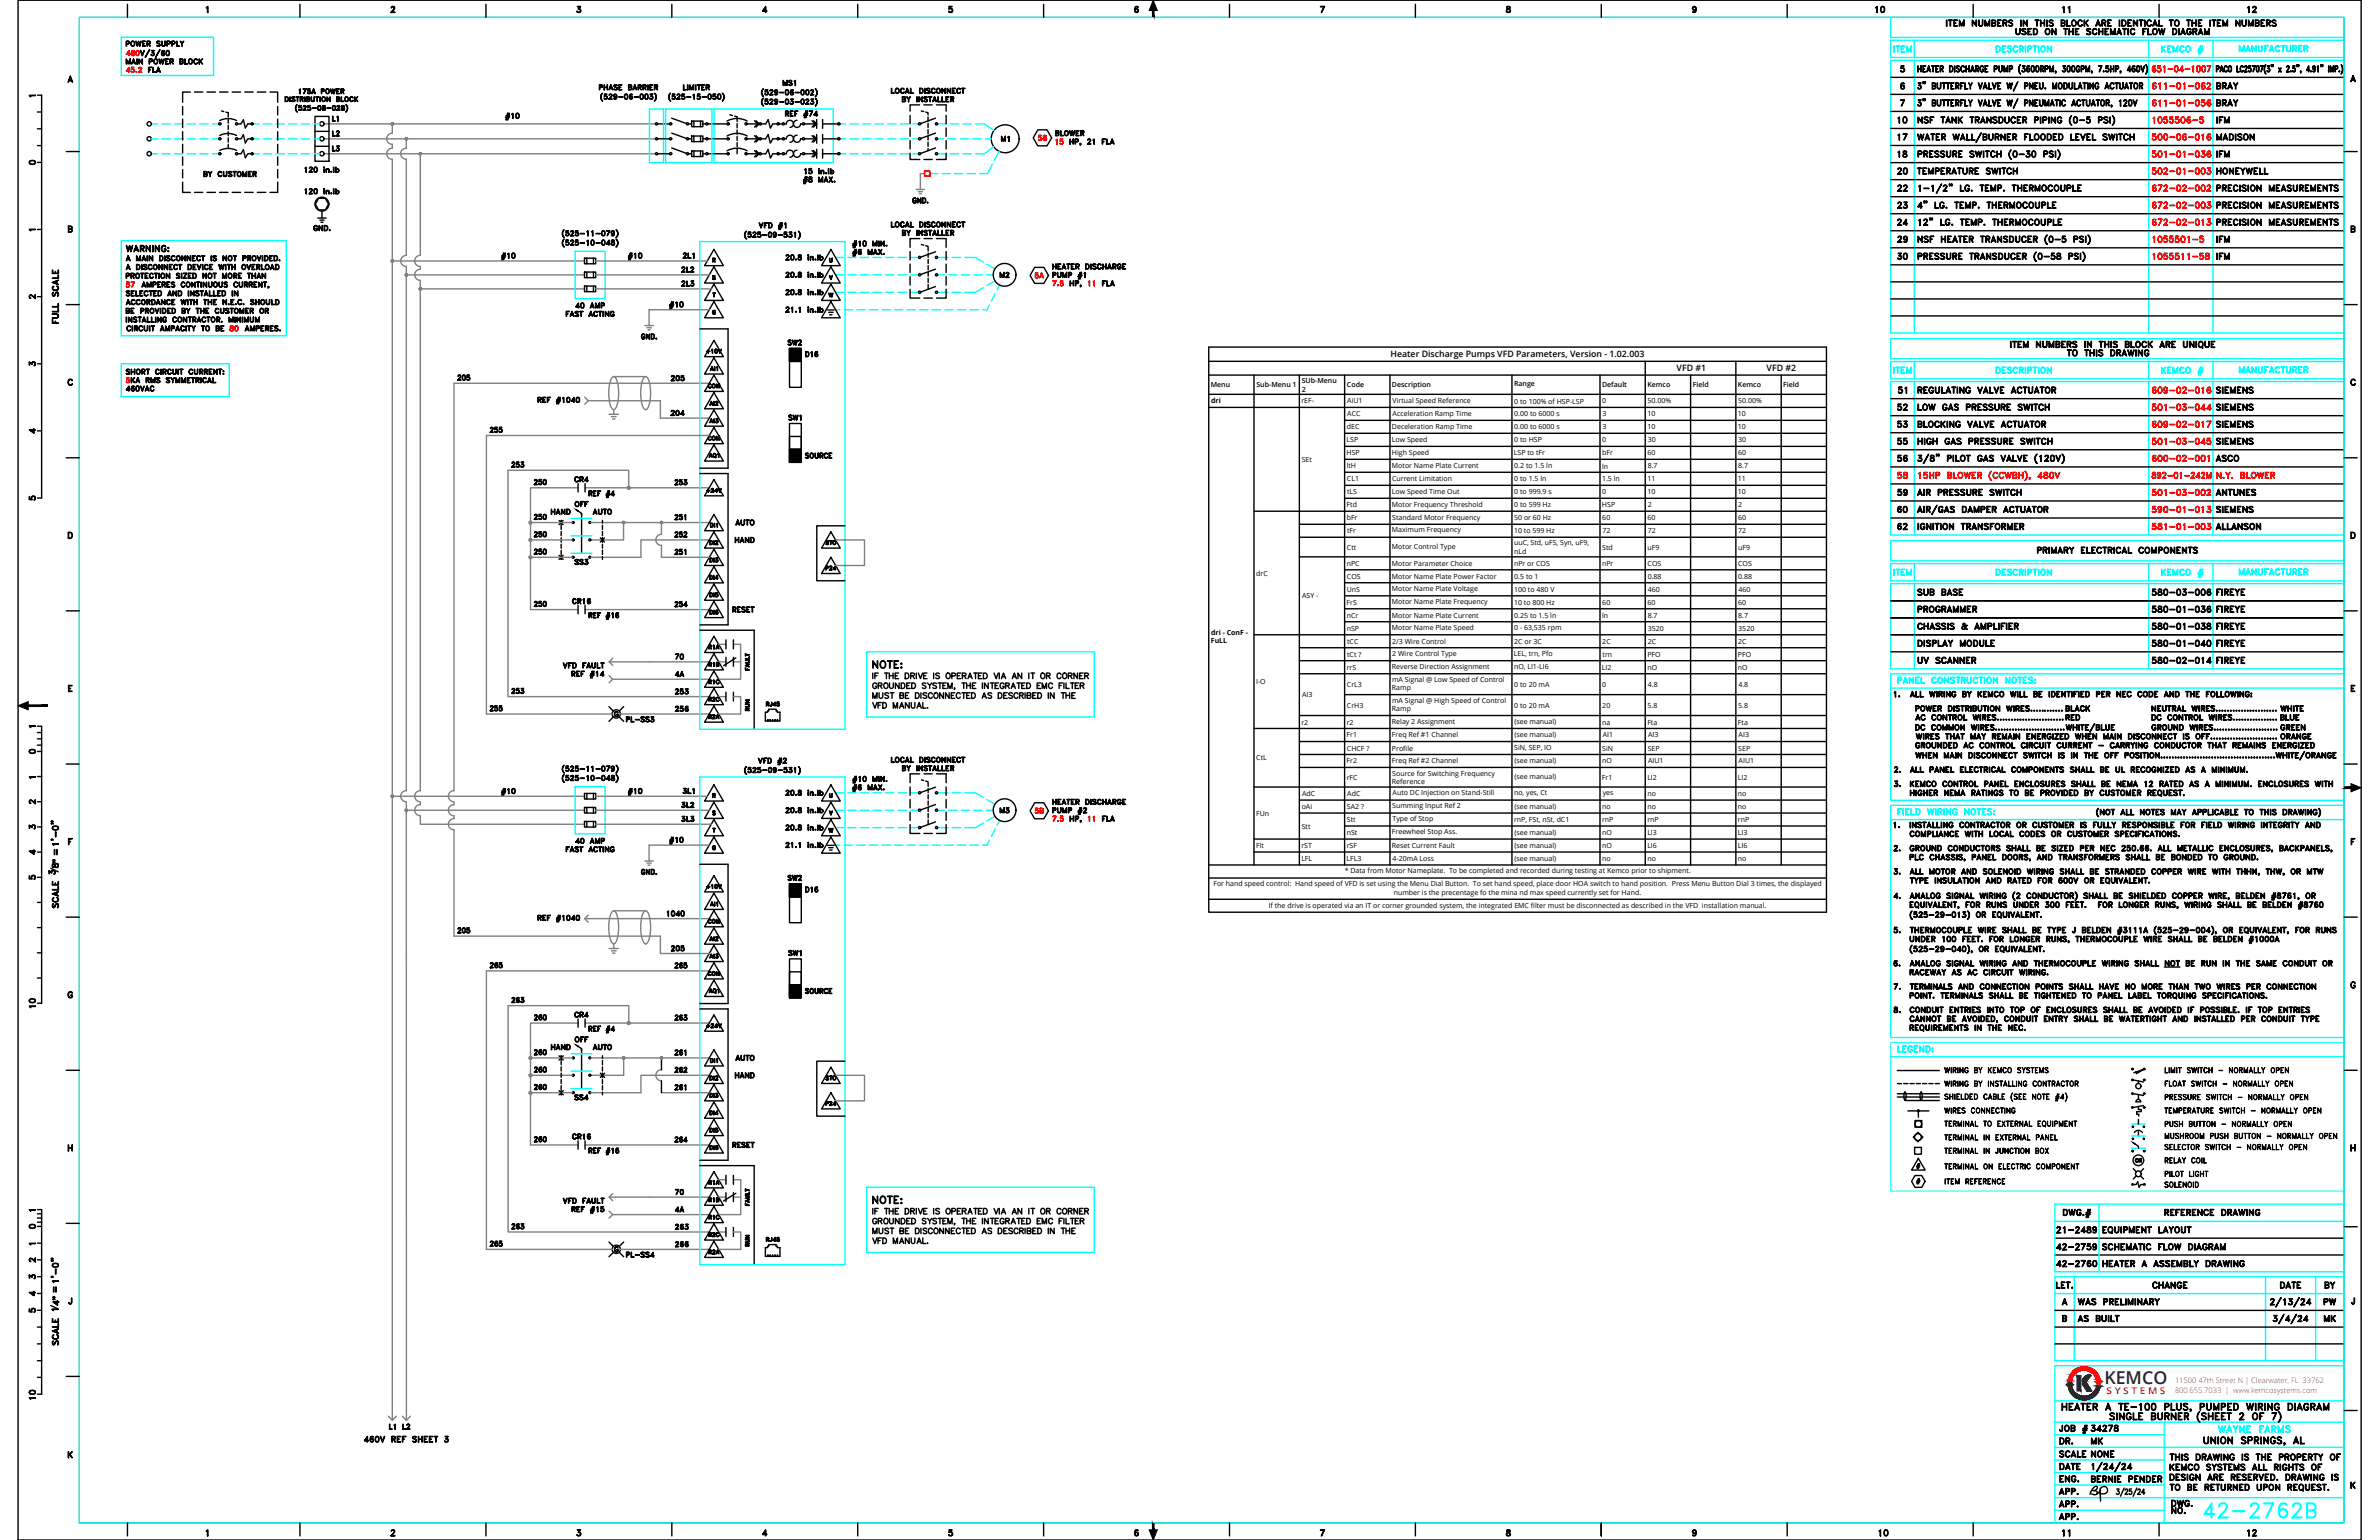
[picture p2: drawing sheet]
<svg xmlns="http://www.w3.org/2000/svg" width="432mm" height="279mm" viewBox="0 0 432 279" stroke-linecap="round" stroke-linejoin="round" font-family="sans-serif">
<defs><g id="words">
<text font-size="6.2" fill="#0ff" x="399" y="276.6">42-2762B</text>
<g font-size="4.4">
<text x="343.6" y="39.2">23</text>
<text x="420.9" y="238.1">PW</text>
</g>
<g font-size="4">
<text x="339.7" y="3.5">10</text>
<text x="373.6" y="3.5">11</text>
<text x="407.1" y="3.5">12</text>
<text x="11.3" y="16.2">A</text>
<text x="401.5" y="17.3">BRAY</text>
<text x="91" y="22.9">#10</text>
<text x="343.6" y="23.6">10</text>
<text x="401.5" y="20.5">BRAY</text>
<text x="343.6" y="26.5">17</text>
<text x="343.6" y="29.6">18</text>
<text x="343.6" y="36">22</text>
<text x="343.6" y="32.8">20</text>
<text x="343.6" y="42">24</text>
<text x="343.6" y="45.2">29</text>
<text x="90.3" y="48.3">#10</text>
<text x="113.2" y="48.3">#10</text>
<text x="343.6" y="48.3">30</text>
<text x="120.6" y="57.2">#10</text>
<text x="142.2" y="63.9">SW2</text>
<text x="142.2" y="77.6">SW1</text>
<text x="343.6" y="75.5">52</text>
<text x="343.6" y="72.7">51</text>
<text x="343.6" y="78.7">53</text>
<text x="343.6" y="81.8">55</text>
<text x="96" y="89.3">250</text>
<text x="343.6" y="85">56</text>
<text x="401.5" y="85">ASCO</text>
<text x="96" y="95.6">250</text>
<text x="103.4" y="93.1">OFF</text>
<text x="343.6" y="94.2">60</text>
<text x="96" y="98.8">250</text>
<text x="343.6" y="97.4">62</text>
<text x="103.4" y="103.7">SS3</text>
<text x="90.3" y="145.3">#10</text>
<text x="113.2" y="145.3">#10</text>
<text x="180.6" y="148.9">M3</text>
<text x="142.2" y="174.6">SW1</text>
<text x="7.8" y="184.1" transform="rotate(-90 7.8 184.1)">10</text>
<text x="103.4" y="185.9">CR4</text>
<text x="96" y="186.3">260</text>
<text x="96" y="192.6">260</text>
<text x="96" y="195.8">260</text>
<text x="96" y="199">260</text>
<text x="96" y="208.5">260</text>
<text x="121.7" y="221.2">4A</text>
<text x="121.7" y="218">70</text>
<text x="121.7" y="227.5">266</text>
<text x="121.7" y="224.4">263</text>
<text x="4.6" y="230.4">2</text>
<text x="421.2" y="234.9">BY</text>
<text x="420.9" y="240.9">MK</text>
<text x="7.8" y="255.1" transform="rotate(-90 7.8 255.1)">10</text>
<text x="372.9" y="263.2">DR.</text>
<text x="378.9" y="263.2">MK</text>
<text x="372.9" y="267.8">DATE</text>
<text x="378.9" y="265.6">NONE</text>
<text x="393.3" y="275.9">NO.</text>
<text x="340.1" y="279.8">10</text>
<text x="373.6" y="279.8">11</text>
<text x="407.1" y="279.8">12</text>
</g>
<g font-size="4" fill="#f00">
<text x="187.7" y="26.8">58</text>
<text x="40.9" y="61.4">80</text>
<text x="343.6" y="87.8">58</text>
<text x="343.6" y="91">59</text>
<text x="187" y="148.9">5B</text>
</g>
<g font-size="3.5">
<text x="62.4" y="23.3" transform="rotate(-90 62.4 23.3)">L1</text>
<text x="59.6" y="25.8">L2</text>
<text x="59.6" y="28.6">L3</text>
<text x="181" y="26.8">M1</text>
<text x="4.6" y="31">0</text>
<text x="123.1" y="48">2L1</text>
<text x="122.8" y="50.4">2L2</text>
<text x="180.6" y="51.5">M2</text>
<text x="4.6" y="55.4">2</text>
<text x="4.6" y="67.7">3</text>
<text x="121" y="70.2">205</text>
<text x="127.7" y="71.6">COM</text>
<text x="4.6" y="79.7">4</text>
<text x="127.7" y="81.1">COM</text>
<text x="103.4" y="88.5">CR4</text>
<text x="127.7" y="84.3">AQ1</text>
<text x="4.6" y="92.1">5</text>
<text x="132.6" y="99.5">HAND</text>
<text x="148.9" y="100.2">STO</text>
<text x="148.9" y="104.8">P24</text>
<text x="96" y="111.1">250</text>
<text x="121.7" y="111.1">254</text>
<text x="127.7" y="118.9">R1A</text>
<text x="121.7" y="123.8">4A</text>
<text x="121.7" y="120.7">70</text>
<text x="127.7" y="122.1">R1B</text>
<text x="127.7" y="125.2">R1C</text>
<text x="92.1" y="127">253</text>
<text x="121.7" y="130.2">256</text>
<text x="121.7" y="127">253</text>
<text x="127.7" y="128.4">R2C</text>
<text x="127.7" y="131.6">R2A</text>
<text x="137.2" y="130.2" transform="rotate(-90 137.2 130.2)">RUN</text>
<text x="4.6" y="137.9">0</text>
<text x="4.6" y="147.1">2</text>
<text x="4.6" y="151.7">3</text>
<text x="4.6" y="160.9">5</text>
<text x="4.6" y="156.3">4</text>
<text x="8.1" y="159.8">3</text>
<text x="142.2" y="160.9">SW2</text>
<text x="145.3" y="163">D16</text>
<text x="82.2" y="170.4">205</text>
<text x="121" y="173.6">205</text>
<text x="127.7" y="168.6">COM</text>
<text x="88.2" y="176.7">265</text>
<text x="121.7" y="176.7">265</text>
<text x="127.7" y="178.2">COM</text>
<text x="127.7" y="181.3">AQ1</text>
<text x="99.1" y="191.6">HAND</text>
<text x="103.4" y="190.1">OFF</text>
<text x="106.9" y="191.6">AUTO</text>
<text x="121.7" y="186.3">263</text>
<text x="148.9" y="197.2">STO</text>
<text x="103.4" y="200.7">SS4</text>
<text x="148.9" y="201.8">P24</text>
<text x="103" y="207.8">CR16</text>
<text x="386.6" y="212">CR</text>
<text x="127.7" y="216.3">R1A</text>
<text x="127.7" y="219.4">R1B</text>
<text x="4.6" y="224">0</text>
<text x="88.2" y="227.2">265</text>
<text x="92.1" y="224">263</text>
<text x="127.7" y="222.2">R1C</text>
<text x="127.7" y="225.4">R2C</text>
<text x="137.2" y="227.2" transform="rotate(-90 137.2 227.2)">RUN</text>
<text x="4.6" y="233.2">3</text>
<text x="127.7" y="228.6">R2A</text>
<text x="4.6" y="239.2">5</text>
<text x="4.6" y="236.4">4</text>
<text x="72.3" y="260.3">L2</text>
</g>
<g font-size="3.5" fill="#f00">
<text x="21.9" y="53.3">57</text>
<text x="187" y="51.5">5A</text>
</g>
<g font-size="3.5" fill="#808080">
<text x="121" y="76.6">204</text>
<text x="96" y="101.6">250</text>
<text x="69.8" y="260.3">L1</text>
</g>
<text font-size="3.2" fill="#1a1548" x="382" y="251.1">KEMCO</text>
<g font-size="3.1">
<text x="4.6" y="43">1</text>
<text x="4.6" y="133.3">1</text>
<text x="4.6" y="142.5">1</text>
<text x="8.8" y="157.7">&quot;</text>
<text x="4.6" y="227.2">1</text>
<text x="8.5" y="239.2">1</text>
</g>
<g font-size="2.6">
<text x="4.6" y="18.7">1</text>
<text x="4.6" y="220.8">1</text>
</g>
<text font-size="1.7" fill="#ec2126" x="382.4" y="252.9">S Y S T E M S</text>
<g font-size="1.6">
<text x="252.4" y="64.7">Heater Discharge Pumps VFD Parameters, Version - 1.02.003</text>
<text x="304.3" y="67.4">VFD #1</text>
<text x="320.7" y="67.4">VFD #2</text>
</g>
<g font-size="1.4" fill="#ec2126">
<text x="394.8" y="250.9">11500 47th Street N | Clearwater, FL 33762</text>
<text x="394.8" y="252.7">800.655.7033 | www.kemcosystems.com</text>
</g>
<g font-size="1.3">
<text x="219.8" y="70.3">Menu</text>
<text x="228" y="70.3">Sub-Menu 1</text>
<text x="236.3" y="69.5">SUb-Menu</text>
<text x="236.3" y="71.1">2</text>
<text x="244.5" y="70.3">Code</text>
<text x="252.6" y="70.1">Description</text>
<text x="274.8" y="70.1">Range</text>
<text x="290.8" y="70.3">Default</text>
<text x="299" y="70.3">Kemco</text>
<text x="307.2" y="70.3">Field</text>
<text x="315.4" y="70.3">Kemco</text>
<text x="323.7" y="70.3">Field</text>
<text x="219.8" y="73.2">dri</text>
<text x="236.2" y="73.2">rEF-</text>
<text x="244.5" y="77.9">dEC</text>
<text x="244.5" y="73.2">AiU1</text>
<text x="244.5" y="75.5">ACC</text>
<text x="252.6" y="77.8">Deceleration Ramp Time</text>
<text x="252.8" y="73.1">Virtual Speed Reference</text>
<text x="252.8" y="75.4">Acceleration Ramp Time</text>
<text x="274.8" y="73.2">0 to 100% of HSP-LSP</text>
<text x="274.8" y="75.5">0.00 to 6000 s</text>
<text x="274.8" y="77.9">0.00 to 6000 s</text>
<text x="290.8" y="73.2">0</text>
<text x="290.9" y="75.5">3</text>
<text x="290.9" y="77.9">3</text>
<text x="299" y="75.5">10</text>
<text x="299" y="77.9">10</text>
<text x="299" y="73.2">50.00%</text>
<text x="315.4" y="75.5">10</text>
<text x="315.4" y="77.9">10</text>
<text x="315.5" y="73.2">50.00%</text>
<text x="236.3" y="83.8">SEt</text>
<text x="244.4" y="80.2">LSP</text>
<text x="244.4" y="82.6">HSP</text>
<text x="252.6" y="80.1">Low Speed</text>
<text x="252.6" y="82.5">High Speed</text>
<text x="274.8" y="82.6">LSP to tFr</text>
<text x="274.8" y="80.2">0 to HSP</text>
<text x="290.8" y="82.6">bFr</text>
<text x="290.8" y="80.2">0</text>
<text x="299" y="82.6">60</text>
<text x="299.1" y="80.2">30</text>
<text x="315.5" y="82.6">60</text>
<text x="315.5" y="80.2">30</text>
<text x="244.4" y="85">ltH</text>
<text x="244.5" y="87.3">CL1</text>
<text x="244.5" y="89.7">tLS</text>
<text x="252.6" y="85">Motor Name Plate Current</text>
<text x="252.6" y="89.6">Low Speed Time Out</text>
<text x="252.7" y="87.3">Current Limitation</text>
<text x="274.8" y="85">0.2 to 1.5 ln</text>
<text x="274.8" y="87.3">0 to 1.5 ln</text>
<text x="274.8" y="89.7">0 to 999.9 s</text>
<text x="290.8" y="85">ln</text>
<text x="290.8" y="87.3">1.5 ln</text>
<text x="290.8" y="89.7">0</text>
<text x="299" y="87.3">11</text>
<text x="299" y="89.7">10</text>
<text x="299.1" y="85">8.7</text>
<text x="315.4" y="87.3">11</text>
<text x="315.4" y="89.7">10</text>
<text x="315.5" y="85">8.7</text>
<text x="244.4" y="92.1">Ftd</text>
<text x="244.4" y="94.4">bFr</text>
<text x="252.6" y="91.9">Motor Frequency Threshold</text>
<text x="252.7" y="94.3">Standard Motor Frequency</text>
<text x="274.8" y="94.4">50 or 60 Hz</text>
<text x="274.8" y="92">0 to 599 Hz</text>
<text x="290.8" y="92">HSP</text>
<text x="290.8" y="94.4">60</text>
<text x="299" y="94.4">60</text>
<text x="299.1" y="92.1">2</text>
<text x="315.5" y="94.4">60</text>
<text x="315.5" y="92.1">2</text>
<text x="244.5" y="99.7">Ctt</text>
<text x="244.5" y="96.8">tFr</text>
<text x="252.6" y="96.6">Maximum Frequency</text>
<text x="252.6" y="99.6">Motor Control Type</text>
<text x="274.8" y="96.8">10 to 599 Hz</text>
<text x="274.8" y="98.9">uuC, Std, uFS, Syn, uF9,</text>
<text x="274.8" y="100.5">nLd</text>
<text x="290.8" y="99.7">Std</text>
<text x="290.9" y="96.8">72</text>
<text x="299" y="99.7">uF9</text>
<text x="299.1" y="96.8">72</text>
<text x="315.5" y="99.7">uF9</text>
<text x="315.5" y="96.8">72</text>
<text x="228" y="104.4">drC</text>
<text x="244.4" y="102.7">nPC</text>
<text x="244.4" y="107.4">UnS</text>
<text x="244.5" y="105">COS</text>
<text x="252.6" y="102.7">Motor Parameter Choice</text>
<text x="252.6" y="105">Motor Name Plate Power Factor</text>
<text x="252.6" y="107.3">Motor Name Plate Voltage</text>
<text x="274.8" y="102.7">nPr or COS</text>
<text x="274.8" y="107.4">100 to 480 V</text>
<text x="274.8" y="105">0.5 to 1</text>
<text x="290.8" y="102.7">nPr</text>
<text x="299" y="102.7">COS</text>
<text x="299.1" y="105">0.88</text>
<text x="299.1" y="107.4">460</text>
<text x="315.5" y="102.7">COS</text>
<text x="315.5" y="105">0.88</text>
<text x="315.5" y="107.4">460</text>
<text x="236.3" y="108.5">ASY -</text>
<text x="244.4" y="109.7">FrS</text>
<text x="244.4" y="112.1">nCr</text>
<text x="252.6" y="109.6">Motor Name Plate Frequency</text>
<text x="252.6" y="112.1">Motor Name Plate Current</text>
<text x="274.8" y="109.7">10 to 800 Hz</text>
<text x="274.8" y="112.1">0.25 to 1.5 ln</text>
<text x="290.8" y="112.1">ln</text>
<text x="290.8" y="109.7">60</text>
<text x="299" y="109.7">60</text>
<text x="299.1" y="112.1">8.7</text>
<text x="315.5" y="109.7">60</text>
<text x="315.5" y="112.1">8.7</text>
<text x="219.8" y="116.7">FuLL</text>
<text x="219.8" y="115.1">dri - ConF -</text>
<text x="244.4" y="114.4">nSP</text>
<text x="244.5" y="116.8">tCC</text>
<text x="244.5" y="119.1">tCt ?</text>
<text x="252.6" y="114.3">Motor Name Plate Speed</text>
<text x="252.7" y="116.8">2/3 Wire Control</text>
<text x="252.7" y="119">2 Wire Control Type</text>
<text x="274.8" y="119.1">LEL, trn, Pfo</text>
<text x="274.8" y="114.3">0 - 63,535 rpm</text>
<text x="274.8" y="116.8">2C or 3C</text>
<text x="290.8" y="116.8">2C</text>
<text x="290.9" y="119.1">trn</text>
<text x="299" y="119.1">PFO</text>
<text x="299.1" y="114.4">3520</text>
<text x="299.1" y="116.8">2C</text>
<text x="315.4" y="119.1">PFO</text>
<text x="315.5" y="114.4">3520</text>
<text x="315.5" y="116.8">2C</text>
<text x="228" y="124.1">I-O</text>
<text x="244.4" y="121.5">rrS</text>
<text x="244.5" y="124.6">CrL3</text>
<text x="252.6" y="121.4">Reverse Direction Assignment</text>
<text x="252.6" y="125.2">Ramp</text>
<text x="252.7" y="123.7">mA Signal @ Low Speed of Control</text>
<text x="274.8" y="121.4">nO, LI1-LI6</text>
<text x="274.8" y="124.6">0 to 20 mA</text>
<text x="290.8" y="121.5">LI2</text>
<text x="290.8" y="124.6">0</text>
<text x="299" y="121.5">nO</text>
<text x="299.1" y="124.6">4.8</text>
<text x="315.4" y="121.5">nO</text>
<text x="315.5" y="124.6">4.8</text>
<text x="236.2" y="131.4">r2</text>
<text x="236.3" y="126.5">AI3</text>
<text x="244.4" y="131.4">r2</text>
<text x="244.5" y="128.4">CrH3</text>
<text x="252.6" y="129">Ramp</text>
<text x="252.6" y="131.3">Relay 2 Assignment</text>
<text x="252.7" y="127.5">mA Signal @ High Speed of Control</text>
<text x="274.8" y="128.4">0 to 20 mA</text>
<text x="274.9" y="131.4">(see manual)</text>
<text x="290.8" y="131.4">na</text>
<text x="290.8" y="128.4">20</text>
<text x="299" y="131.4">Fta</text>
<text x="299" y="128.4">5.8</text>
<text x="315.4" y="131.4">Fta</text>
<text x="315.5" y="128.4">5.8</text>
<text x="228" y="137.9">CtL</text>
<text x="244.4" y="133.8">Fr1</text>
<text x="244.5" y="136.2">CHCF ?</text>
<text x="252.6" y="133.7">Freq Ref #1 Channel</text>
<text x="252.6" y="136.2">Profile</text>
<text x="274.8" y="136.1">SiN, SEP, IO</text>
<text x="274.9" y="133.7">(see manual)</text>
<text x="290.8" y="136.2">SiN</text>
<text x="290.9" y="133.8">AI1</text>
<text x="299.1" y="136.2">SEP</text>
<text x="299.1" y="133.8">AI3</text>
<text x="315.5" y="136.2">SEP</text>
<text x="315.6" y="133.8">AI3</text>
<text x="244.4" y="138.5">Fr2</text>
<text x="244.4" y="141.5">rFC</text>
<text x="252.6" y="138.4">Freq Ref #2 Channel</text>
<text x="252.6" y="142.3">Reference</text>
<text x="252.7" y="140.7">Source for Switching Frequency</text>
<text x="274.9" y="138.5">(see manual)</text>
<text x="274.9" y="141.4">(see manual)</text>
<text x="290.8" y="141.5">Fr1</text>
<text x="290.8" y="138.5">nO</text>
<text x="299" y="141.5">LI2</text>
<text x="299.1" y="138.5">AIU1</text>
<text x="315.4" y="141.5">LI2</text>
<text x="315.6" y="138.5">AIU1</text>
<text x="228" y="148">FUn</text>
<text x="236.3" y="146.8">oAi</text>
<text x="236.3" y="144.5">AdC</text>
<text x="244.5" y="146.8">SA2 ?</text>
<text x="244.5" y="149.1">Stt</text>
<text x="244.5" y="144.5">AdC</text>
<text x="252.7" y="146.7">Summing Input Ref 2</text>
<text x="252.8" y="149">Type of Stop</text>
<text x="252.8" y="144.3">Auto DC Injection on Stand-Still</text>
<text x="274.8" y="144.3">no, yes, Ct</text>
<text x="274.8" y="149.1">rnP, FSt, nSt, dC1</text>
<text x="274.9" y="146.7">(see manual)</text>
<text x="290.8" y="146.8">no</text>
<text x="290.8" y="149.1">rnP</text>
<text x="290.9" y="144.3">yes</text>
<text x="299" y="144.4">no</text>
<text x="299" y="146.8">no</text>
<text x="299" y="149.1">rnP</text>
<text x="315.4" y="144.4">no</text>
<text x="315.4" y="146.8">no</text>
<text x="315.4" y="149.1">rnP</text>
<text x="228" y="153.9">Flt</text>
<text x="236.2" y="153.9">rST</text>
<text x="236.3" y="150.3">Stt</text>
<text x="244.4" y="151.5">nSt</text>
<text x="244.4" y="153.9">rSF</text>
<text x="252.6" y="151.4">Freewheel Stop Ass.</text>
<text x="252.6" y="153.9">Reset Current Fault</text>
<text x="274.9" y="151.4">(see manual)</text>
<text x="274.9" y="153.8">(see manual)</text>
<text x="290.8" y="151.5">nO</text>
<text x="290.8" y="153.9">nO</text>
<text x="299" y="151.5">LI3</text>
<text x="299" y="153.9">LI6</text>
<text x="315.4" y="151.5">LI3</text>
<text x="315.4" y="153.9">LI6</text>
<text x="220.2" y="160.8">For hand speed control: Hand speed of VFD is set using the Menu Dial Button. To set hand speed, place door HOA switch to hand position. Press Menu Button Dial 3 times, the displayed</text>
<text x="236.2" y="156.2">LFL</text>
<text x="244.1" y="158.5">* Data from Motor Nameplate. To be completed and recorded during testing at Kemco prior to shipment.</text>
<text x="244.4" y="156.2">LFL3</text>
<text x="252.8" y="156.2">4-20mA Loss</text>
<text x="274.9" y="156.1">(see manual)</text>
<text x="290.8" y="156.2">no</text>
<text x="299" y="156.2">no</text>
<text x="315.4" y="156.2">no</text>
<text x="230.3" y="164.7">If the drive is operated via an IT or corner grounded system, the integrated EMC filter must be disconnected as described in the VFD installation manual.</text>
<text x="253" y="162.3">number is the precentage fo the mina nd max speed currently set for Hand.</text>
</g>
</g></defs>
<!-- layer: Wiring - Kemco -->
<g fill="none" stroke="#808080" stroke-width=".25">
<path d="M58.8 27.9h60.2M58.8 25.2h60.2M58.8 22.5h60.2M71.2 26.9a1.01 1.01 0 0 0-1 1 1.01 1.01 0 0 0 1 1v228.8M71.2 22.5v1.7a1.01 1.01 0 0 0-1 1 1.01 1.01 0 0 0 1 1v.7M73.7 26.9a1.01 1.01 0 0 0-1 1 1.01 1.01 0 0 0 1 1v17.4a1.01 1.01 0 0 0-1 1 1.01 1.01 0 0 0 1 1v95.2M73.7 25.2v1.7M76.3 28v18.3a1.01 1.01 0 0 0-1 1 1.01 1.01 0 0 0 1 1v.6a1.01 1.01 0 0 0-1 1 1.01 1.01 0 0 0 1 1v92.6M166.3 34.4h1.5M166.7 34.8h.7M166.9 35.2h.3M167.8 31.5h-.8v2.9"/>
<path d="M71.2 47.3h34.9M73.7 49.9h32.4M76.3 52.4h29.8M108.1 47.3h20.3M108.1 49.9h20.6M108.1 52.4h21M117.1 59.1h1.5M117.4 59.5h.8M117.6 59.8h.4M128.7 56.2h-10.9v2.9M106.1 72.1l.7 .6M110.5 75.2h1.8"/>
<path d="M111 75.6h.8M111.2 68.4l.2-.1a1.61 1.61 0 0 1 .8 1.5l.1 1.5a5.2 5.2 0 0 1-.7 2.9l-.2 .1a1.61 1.61 0 0 1-.8-1.5l-.1-1.5a5.2 5.2 0 0 1 .7-2.9zM111.2 76h.4M111.4 74.3v.9M111.4 68.3h5.8M117 68.4l.2-.1a1.61 1.61 0 0 1 .8 1.5l.1 1.5a5.2 5.2 0 0 1-.7 2.9l-.2 .1a1.61 1.61 0 0 1-.8-1.5l-.1-1.5a5.2 5.2 0 0 1 .7-2.9zM119.9 72.7h-13.1l-.7 .6M119.9 75.9h8.8M128.7 69.5h-46.3v74M128.7 79h-40.4v50.5h22.8M96.3 98h7.5M96.3 94.8h7.5"/>
<path d="M104.9 88.5h-8.6v22.1h8.6M106.2 88.5h22.5M107.3 94.8h21.4M113.2 94.8v3.2h-5.9M114.1 88.5v-3.2h-21.9v41.1h36.5M120 96.9a1.01 1.01 0 0 0-1 1 1.01 1.01 0 0 0 1 1.1l.1 2.1h8.6M120.1 94.8v2.2M128.7 98h-12.4v3.1h-9M151.7 98h5.2v4.6h-5.2M96.3 101.1h7.5M106.2 110.6h22.5M111.2 119.4l-.6 .7 .6 .6"/>
<path d="M133.1 116.9h1.3v6.3h-4M110.6 122.6l.6 .6M110.6 120.1h18.1M112.6 129.5h16.1M128.7 123.2h-17.5l-.6 .7M133.1 126.4h1.3v3.1h-4M133.1 120.1h1.3M71.2 144.5h34.9M73.7 143.4a1.01 1.01 0 0 0-1 1.1 1.01 1.01 0 0 0 1 1l.1 112.2M73.7 147h32.4M76.3 146a1.01 1.01 0 0 0-1 1 1.01 1.01 0 0 0 1 1v1.5h29.8M76.3 143.4a1.01 1.01 0 0 0-1 1.1 1.01 1.01 0 0 0 1 1v.5"/>
<path d="M82.4 146a1.01 1.01 0 0 0-1 1 1.01 1.01 0 0 0 1 1v.5M82.4 143.4a1.01 1.01 0 0 0-1 1.1 1.01 1.01 0 0 0 1 1v.5M82.4 148.5a1.01 1.01 0 0 0-1 1 1.01 1.01 0 0 0 1 1v19.3h37.5v3.2h8.8M108.1 144.5h20.3M108.1 147h20.6M108.1 149.5h21M117.1 156.2h1.5M117.4 156.6h.8M117.6 157h.4M128.7 153.3h-10.9v2.9M106.1 166.7h22.6M106.8 166l-.7 .7 .7 .6"/>
<path d="M110.6 172.1h1.7M111 172.5h.8M111.2 165.4l.2-.2a1.61 1.61 0 0 1 .8 1.5l.1 1.5a5.2 5.2 0 0 1-.7 2.9l-.2 .1a1.61 1.61 0 0 1-.8-1.4l-.1-1.6a5.2 5.2 0 0 1 .7-2.8zM111.2 172.9h.4M111.4 171.3v.8M111.4 165.2h5.8M117 165.4l.2-.2a1.61 1.61 0 0 1 .8 1.5l.1 1.5a5.2 5.2 0 0 1-.7 2.9l-.2 .1a1.61 1.61 0 0 1-.8-1.4l-.1-1.6a5.2 5.2 0 0 1 .7-2.8zM128.7 176.1h-40.4v50.6h22.8M96.3 195.1h7.6M96.3 191.9h7.6M96.3 198.2h7.6M104.9 185.6h-8.6v22.1h8.6"/>
<path d="M106.2 185.6h22.5M107.3 191.9h21.4M113.2 191.9v3.2h-5.9M114.1 185.6v-3.1h-21.9v41h36.5M120 194.1a1.01 1.01 0 0 0-1 1 1.01 1.01 0 0 0 1 1M120.1 198.2h8.6M128.7 195.1h-12.4v3.1h-9M151.7 195.1h5.2v4.6h-5.2M106.2 207.7h22.5M110.6 219.7l.6 .7M110.6 217.2h18.1M111.2 216.6l-.6 .6 .6 .6"/>
<path d="M133.1 214h1.4v6.4h-4.1M133.1 217.2h1.4M112.6 226.7h16.1M128.7 220.4h-17.5l-.6 .6M133.1 223.5h1.4v3.2h-4.1"/>
</g>
<!-- layer: 0 -->
<g fill="none" stroke="#000" stroke-width=".25">
<path d="M3.3 0h425.3v279.4h-425.3zM7.6 17.3v73.1M23.1 .8v2.4M33.1 19.3v1.5M34.5 16.7h-1.4v1.9M35.3 16.7h1.5M37.4 1.4l.3-.2v1.1v-1zM37.6 16.7h1.5M39.9 16.7h1.5M42.1 16.7h1.6M44.4 16.7h1.6M46.7 16.7h1.5"/>
<path d="M49 16.7h1.4v1.9M50.4 19.3v1.5M51.8 17.6a.46 .46 0 0 1 .5 .2 .46 .46 0 0 1 0 .5l-.5 .1zM51.8 17.6a.4 .4 0 0 1 .5 .4 .4 .4 0 0 1-.5 .4zM52.6 17.6l.1 .8zM53 17.7l.1-.1 .4 .1-.4-.1-.1 .2a.46 .46 0 0 1 .4 .6l-.4-.1h.5l-.1-.2-.4-.2zM53.7 17.6h.6zM53.8 19.1l.2-.1a.91 .91 0 0 0 0 1.3 .84 .84 0 0 1-.2-1.2zM54 17.6v.8zM54.2 19.9l.2 .1M54.3 16.3l.2-.2v.9v-.8zM54.4 .8v2.4"/>
<path d="M54.5 18l.4-.1v-.2l-.4-.1v.8v-.8l.5 .1-.1 .3h-.4M54.6 19.5l.1 .2-.1 .3M54.7 19.6l-.2-.1h-.3l.1-.3h.4h-.4v.3a.31 .31 0 0 1 .4 0 .31 .31 0 0 1-.1 .5 .31 .31 0 0 1-.4-.1M54.7 19.8l-.2 .2-.3-.1M54.8 18l.2 .4-.2-.4M55.1 20h.5h-.6l.5-.6-.1-.2-.3 .1 .3-.1 .1 .2-.4 .6M55.3 17.6l.1 .8zM55.5 16.1l-.4 .9 .5-.9h-.6l.5 .1M55.7 18l.4-.1v-.2l-.4-.1v.8l.4-.1v-.2l-.4-.1M55.9 16.9l.1 .1M55.9 19.9l.1 .1M56 18l.2 .1v.2l-.5 .1v-.8l.5 .1v.1l-.2 .2"/>
<path d="M56.2 16.5l.1 .2-.1 .3M56.2 19.5l.2 .2-.2 .3M56.3 16.6l-.2-.1h-.2v-.4h.4l-.4 .1v.3a.3 .3 0 0 1 .4 0 .3 .3 0 0 1-.1 .5 .3 .3 0 0 1-.4-.2l.3 .2 .2-.2M56.4 19.6l-.2-.1h-.3v-.3h.4h-.4v.3a.31 .31 0 0 1 .5 0 .31 .31 0 0 1-.1 .5 .31 .31 0 0 1-.5-.1h.1M56.4 19.8l-.2 .2-.3-.1M56.5 17.6v.6l.2 .2 .3-.1 .1-.7-.1 .8-.5-.1zM56.7 16.8h.5M56.7 19.6h.7zM56.7 16.7h.4M56.9 16.1l.3 .9-.3-.7-.3 .7zM57.3 17.6h.5zM57.6 17.6v.8z"/>
<path d="M57.8 19.2a.42 .42 0 0 1 .5 .3 .42 .42 0 0 1-.3 .5l-.3-.1zM57.8 19.9h.3M57.8 19.2h.3M57.8 19.2l-.1 .3 .1 .5M58.1 19.2l.1 .3-.1 .5M58.1 17.6v.8zM58.4 16.6l.4-.1v-.3h-.4l-.1 .8v-.9l.5 .1v.4h-.4M59.3 16.2a.39 .39 0 0 1 .5 .4 .39 .39 0 0 1-.6 .3l-.1-.4zM59.4 17.6l.5 .7v-.7v.8l-.5-.7v.7zM60 16.1l.2 .8 .2-.8 .2 .8 .3-.8-.3 .9-.2-.7-.2 .7zM61.1 16.1h.5l-.4 .1v.8h.4h-.5zM61.2 16.6h.2h-.2"/>
<path d="M61.2 18l.4-.1v-.2l-.4-.1v.8l.4-.1v-.2l-.4-.1M61.4 18l.2 .1v.2l-.5 .1v-.8l.5 .1v.1l-.2 .2M61.9 16.6l.4-.1v-.3h-.4v.8v-.9l.5 .1-.1 .4h-.4M61.9 17.6l.1 .8h.4h-.5zM62.1 16.6l.3 .4-.2-.4M63.6 17.7l.3-.1 .2 .2a.3 .3 0 0 0-.3-.2 .3 .3 0 0 0-.3 .3v.2a.31 .31 0 0 0 .3 .3 .31 .31 0 0 0 .3-.2 .32 .32 0 0 1-.4 .2 .32 .32 0 0 1-.2-.3zM64.4 17.6v.8zM64.4 18.1l.5-.5-.5 .5M64.5 17.9l.4 .5-.3-.5M71 2.2l.7 .1h-.7l.6-.8-.2-.3-.3 .1-.1 .1 .1-.1 .3-.1 .2 .3-.6 .8M88.2 .8v2.4M104.8 2.1l.1 .1"/>
<path d="M105 1.6a.37 .37 0 0 1 .4 .3 .37 .37 0 0 1-.3 .4 .37 .37 0 0 1-.4-.2l.4 .1 .3-.2M105.2 1.6l.2 .3-.2 .3M105.3 1.2h-.5h.6l-.4 .4M105.3 1.2l-.3 .4 .3 .1 .1 .1M108.8 15.8h.5v-.3l-.5-.1v.9v-.9l.5 .1v.3l-.5 .1M109.2 17l.2-.1a.96 .96 0 0 0 0 1.4 .9 .9 0 0 1-.2-1.3zM109.7 15.4v.9zM109.7 17.9h.1M109.7 15.8h.5M109.7 15.9h.5M110 17.4l.2 .3-.2 .2M110.2 17.6l-.2-.2-.3 .1v-.4h.5h-.4l-.1 .3a.31 .31 0 0 1 .5 .1 .31 .31 0 0 1-.1 .5 .31 .31 0 0 1-.5-.2l.4 .1 .2-.1"/>
<path d="M110.2 15.4l.1 .9zM110.6 17.9l.5 .1h-.6l.5-.7-.1-.2-.3 .2 .3-.2 .2 .2-.5 .7M110.6 16.1h.5M110.7 16h.4M110.9 15.4l.3 .9-.3-.8-.4 .8zM111.4 17.4l.2 .2 .3-.2M111.4 17.3l.2-.2 .3 .2M111.4 15.5l.3-.1 .4 .1h-.6v.2l.5 .3v.3h-.3l-.3-.1h.6v-.2l-.5-.3zM111.5 17.9h.3M111.6 17.1l-.2 .2 .2 .3M111.7 17.1l.2 .3-.1 .5M111.9 17.5a.29 .29 0 0 1-.4 .1 .29 .29 0 0 1 0-.5 .29 .29 0 0 1 .4 .1l.1 .2a.42 .42 0 0 1-.4 .6l-.2-.1h.1"/>
<path d="M111.9 17.4l-.2 .2M112.3 17.6h.7zM112.4 15.4h.5h-.5v.9h.5h-.5zM112.4 15.8h.3l-.3 .1M113.5 17.1a.45 .45 0 0 1 .5 .4 .45 .45 0 0 1-.3 .5l-.3-.2-.1-.3zM113.5 17.9h.3M113.5 17.2h.3M113.5 17.1l-.1 .4 .1 .4M113.8 17.1l.1 .4-.1 .4M114.1 15.8h.5v-.3l-.5-.1v.9l.5-.1v-.3h-.5M114.3 17.8l.2 .1 .3-.1M114.3 17.7l.2-.2 .3 .2"/>
<path d="M114.4 17.2h.3M114.4 17.1l-.1 .6 .2 .2M114.4 15.8l.3 .2-.1 .2-.5 .1v-.9l.5 .1v.3l-.2 .1M114.5 17.5l-.2 .2M114.6 17.5l.2 .2-.2 .2M114.7 17.1l.1 .1-.1-.1a.45 .45 0 0 0-.5 .4 .45 .45 0 0 0 .3 .5 .28 .28 0 0 0 .3-.4 .28 .28 0 0 0-.5 0M115 16.1h.5M115 16h.4M115.1 17.6h.8zM115.2 15.4l.4 .9-.4-.8-.3 .8zM115.9 15.8h.4v-.3l-.4-.1-.1 .9v-.9l.6 .1-.1 .3-.4 .1M116.1 15.9l.3 .4-.3-.4"/>
<path d="M116.3 17.1a.45 .45 0 0 1 .5 .3 .45 .45 0 0 1-.3 .6l-.3-.2zM116.3 17.9h.3M116.3 17.2h.3M116.3 17.1l-.1 .4 .1 .4M116.6 17.1l.1 .4-.1 .4M116.8 15.8h.4v-.3l-.4-.1-.1 .9v-.9l.5 .1v.3l-.4 .1M117 15.9l.3 .4-.3-.4M117.2 17.1a.45 .45 0 0 1 .5 .3 .45 .45 0 0 1-.3 .6l-.3-.2zM117.2 17.9h.3M117.2 17.2h.3M117.2 17.1l-.1 .4 .1 .4M117.5 17.1l.1 .4-.1 .4"/>
<path d="M117.6 15.4v.9zM117.9 17.9h.2M118 15.4h.5h-.5v.9h.5h-.5zM118 15.8h.3l-.3 .1M118.2 17.4a.3 .3 0 0 1 .3 .3 .3 .3 0 0 1-.3 .3 .3 .3 0 0 1-.3-.2l.4 .1 .2-.1M118.3 17.5l.2 .2-.2 .2M118.4 17.1h-.4h.5l-.3 .4M118.4 17.1l-.3 .4 .4 .2M118.8 16.9a.85 .85 0 0 1 0 1.4 .92 .92 0 0 0 0-1.4zM118.8 15.8h.5v-.3l-.5-.1v.9v-.9l.5 .1v.3l-.5 .1M119.1 15.9l.3 .4-.3-.4M121.7 16.9a.96 .96 0 0 0 0 1.4 .92 .92 0 0 1 0-1.4z"/>
<path d="M121.9 .8v2.4M122 17.9h.2M122.4 17.4l.1 .3-.1 .2M122.5 17.6l-.2-.2-.3 .1 .1-.4h.4h-.4v.3a.32 .32 0 0 1 .4 .1 .32 .32 0 0 1-.1 .5 .32 .32 0 0 1-.4-.2l.3 .1 .2-.1M122.9 17.9l.5 .1h-.5l.5-.7-.2-.2-.3 .2 .3-.2 .2 .2-.5 .7M123.8 17.9h.1M124.1 15.4v.9h.5h-.5zM124.1 17.4l.2 .3-.2 .2M124.3 17.6l-.2-.2-.3 .1v-.4h.4h-.4v.3a.31 .31 0 0 1 .5 .1 .31 .31 0 0 1-.1 .5 .31 .31 0 0 1-.5-.2l.4 .1 .2-.1M124.6 17.6h.8zM124.8 15.4v.9zM125.2 15.4l.3 .8 .4-.8v.9l-.1-.7-.3 .7-.3-.7v.7z"/>
<path d="M125.8 17.3l.2-.2v.9v-.8zM126.2 15.4l.1 .9zM126.5 15.4h.6zM126.6 17.9h.1M126.8 15.4v.9l.1-.9M126.9 17.4l.2 .3-.2 .2M127.1 17.6l-.2-.2-.3 .1v-.4h.5h-.4l-.1 .3a.32 .32 0 0 1 .5 .1 .32 .32 0 0 1-.1 .5 .32 .32 0 0 1-.5-.2l.4 .1 .2-.1M127.4 15.4h.5h-.5v.9h.5h-.5zM127.4 15.8h.3l-.3 .1M127.4 17.6h.8zM128.2 15.8h.5v-.3l-.5-.1v.9v-.9l.5 .1v.3l-.5 .1M128.5 15.9l.3 .4-.3-.4"/>
<path d="M128.6 17.1a.42 .42 0 0 1 .5 .4 .42 .42 0 0 1-.5 .4l-.1-.3zM128.6 17.9h.4M128.6 17.2h.4M128.7 17.1l-.2 .4 .2 .4M128.9 17.1l.2 .4-.2 .4M129.4 17.9h.1M129.8 17.4l.1 .3-.1 .2M129.9 17.6l-.2-.2-.3 .1 .1-.4h.4h-.4v.3a.32 .32 0 0 1 .4 .1 .32 .32 0 0 1-.1 .5 .32 .32 0 0 1-.4-.2l.3 .1 .2-.1M130.4 17.1a.45 .45 0 0 1 .5 .3 .45 .45 0 0 1-.3 .6l-.3-.2zM130.4 17.9h.3M130.4 17.2h.3M130.4 17.1l-.1 .4 .1 .4"/>
<path d="M130.7 17.1l.1 .4-.1 .4M131.1 16.9a.85 .85 0 0 1 0 1.4 .96 .96 0 0 0 0-1.4zM138.5 16.2l.1-.1a.92 .92 0 0 0 0 1.4 .84 .84 0 0 1-.1-1.3zM138.5 1.9l.7 .1h-.8l.6-.8v1.1l-.1-1-.4 .7M138.5 17.8h.1a.92 .92 0 0 0 0 1.4 .88 .88 0 0 1-.1-1.4zM138.9 17.1l.1 .1M138.9 18.8l.1 .1M139.2 16.6l.2 .2-.2 .4M139.2 18.3l.2 .2-.2 .4M139.4 16.8l-.2-.2-.3 .1v-.4h.5h-.4l-.1 .3a.32 .32 0 0 1 .5 .1 .32 .32 0 0 1-.1 .5 .32 .32 0 0 1-.5-.2l.4 .2 .2-.2M139.4 18.5l-.2-.2-.3 .1v-.4h.5h-.4l-.1 .3a.33 .33 0 0 1 .5 .1 .33 .33 0 0 1-.1 .5 .33 .33 0 0 1-.5-.2l.4 .2 .2-.2M139.7 17.2h.6h-.6l.5-.6-.1-.3-.4 .2 .4-.2 .2 .3-.6 .6"/>
<path d="M139.7 18.9h.6h-.6l.5-.7-.1-.2-.4 .2 .4-.2 .2 .2-.6 .7M140.6 16.6l.2 .2 .3-.2M140.6 16.5l.2-.2 .3 .2M140.6 18.3l.2 .2 .3-.2M140.6 18.2l.2-.2 .3 .2M140.7 17.1h.3M140.7 18.8h.3M140.8 16.3l-.2 .3 .2 .2M140.8 18l-.2 .2 .2 .3M140.9 16.3l.2 .3-.1 .6M140.9 18l.2 .3-.1 .6M141.1 16.7a.29 .29 0 0 1-.4 .1 .29 .29 0 0 1 0-.4 .29 .29 0 0 1 .4 0v.6l-.2 .2-.3-.1 .1 .1"/>
<path d="M141.1 16.6l-.2 .2M141.1 18.4a.29 .29 0 0 1-.4 .1 .29 .29 0 0 1 0-.5 .29 .29 0 0 1 .4 .1v.2a.43 .43 0 0 1-.3 .6l-.2-.1 .1 .1M141.1 18.3l-.2 .2M141.5 16.8h.7zM141.5 18.5h.7zM142.2 14.6l.3 .8 .4-.8v.9l-.1-.7-.3 .7-.3-.7v.7zM142.7 16.3a.42 .42 0 0 1 .5 .5 .42 .42 0 0 1-.5 .4l-.2-.4zM142.7 17.1h.3M142.7 16.4h.3M142.7 18a.42 .42 0 0 1 .5 .4 .42 .42 0 0 1-.5 .5l-.2-.4zM142.7 18.8h.3M142.7 18.1h.3"/>
<path d="M142.7 16.3l-.1 .4 .1 .5M142.7 18l-.1 .4 .1 .5M143 16.3l.1 .4-.1 .5M143 18l.1 .4-.1 .5M143.3 14.6h.3l.2 .1-.2-.1-.4 .1 .1 .2 .5 .3-.2 .3-.4-.1h.5l-.1-.3-.4-.2zM143.4 18.8l.2 .1M143.5 17l.2 .2 .3-.2M143.5 16.8l.2-.1 .3 .1M143.6 16.4h.3M143.6 16.3l-.1 .6 .2 .3M143.7 16.7l-.2 .2M143.7 18.4l.3-.4h-.5h.4l-.3 .4 .4 .1"/>
<path d="M143.7 18.3a.31 .31 0 0 1 .3 .3 .31 .31 0 0 1-.2 .3 .31 .31 0 0 1-.4-.2l.3 .2 .3-.2M143.8 16.7l.2 .2-.2 .3M143.8 18.4l.2 .2-.2 .3M143.9 16.3l.1 .1-.1-.1a.45 .45 0 0 0-.5 .4 .45 .45 0 0 0 .3 .5 .29 .29 0 0 0 .3-.4 .29 .29 0 0 0-.5 0M144.2 14.8l.2-.2v.9l-.1-.8zM144.3 16.8h.8zM144.3 18.5h.8zM145.5 16.3a.45 .45 0 0 1 .5 .4 .45 .45 0 0 1-.3 .5h-.2l-.1-.4zM145.5 17.1h.3M145.5 16.4h.3M145.5 18h.1a.47 .47 0 0 1 .4 .4 .47 .47 0 0 1-.4 .5l-.2-.4zM145.5 18.8h.3"/>
<path d="M145.5 18.1h.3M145.5 16.3l-.1 .4 .1 .5M145.5 18l-.1 .4 .1 .5M145.8 16.3l.1 .4-.1 .5M145.8 18l.1 .4-.1 .5M146.3 18.9h.5h-.6l.5-.7-.1-.2-.3 .2 .3-.2 .2 .2-.5 .7M146.4 16.3a.45 .45 0 0 1 .5 .4 .45 .45 0 0 1-.3 .5l-.3-.2zM146.4 17.1h.3M146.4 16.4h.3M146.4 16.3l-.1 .4 .1 .5M146.7 16.3l.1 .4-.1 .5M147.2 17.2h.5h-.6l.5-.6-.1-.3-.3 .2 .3-.2 .2 .3-.5 .6"/>
<path d="M147.2 18.8l.1 .1M147.4 18.4l.3-.4h-.5h.4l-.3 .4 .4 .1M147.4 18.3a.3 .3 0 0 1 .3 .3 .3 .3 0 0 1-.2 .3 .3 .3 0 0 1-.4-.2l.3 .2 .3-.2M147.5 18.4l.2 .2-.2 .3M148 16.1a.88 .88 0 0 1 0 1.4 .96 .96 0 0 0 0-1.4zM148 17.8a.88 .88 0 0 1 0 1.4 .96 .96 0 0 0 0-1.4zM155.7 .8v2.4M161.8 16v.9h.5h-.5zM163.5 16.2l.4-.2 .2 .3-.1-.2a.38 .38 0 0 0-.5 .4 .38 .38 0 0 0 .5 .3l.1-.1a.34 .34 0 0 1-.4 .2 .34 .34 0 0 1-.3-.3zM163.8 17.5l.5 .1 .1 .3-.3 .1 .3 .2-.1 .2-.5 .1zM163.8 17.6l.5 .1v.2l-.5 .1 .5 .1v.3h-.5M164.4 16.7h.5"/>
<path d="M164.7 16l.3 .9-.3-.7-.4 .7zM164.9 18l.3-.5-.3 .5v.5v-.5l-.3-.5 .3 .5M165.3 16v.9h.5h-.5zM166.4 17.5l.1 1zM166.8 17.5l.6 .8v-.8v1l-.6-.8v.8zM166.9 19h-1.7v1.2M166.9 16h.3a.49 .49 0 0 1 .3 .5 .49 .49 0 0 1-.3 .4h-.3zM167 16.1h.2a.45 .45 0 0 1 .3 .4 .45 .45 0 0 1-.3 .4h-.2zM167.7 19h1.5M167.7 17.7l.2-.2 .4 .2h-.6l.1 .2 .5 .2-.1 .3-.5-.1h.6l-.1-.2-.5-.2zM167.9 16v.9zM168.2 16.2l.2-.2 .4 .2h-.6l.1 .1 .5 .3-.1 .3h-.3l-.2-.1h.6l-.1-.2-.4-.2z"/>
<path d="M168.5 17.5l.6 .1zM168.8 17.6v.9v-.9M169.1 16.2l.4-.2 .2 .3-.1-.2a.38 .38 0 0 0-.5 .4 .38 .38 0 0 0 .5 .3l.1-.1a.34 .34 0 0 1-.4 .2 .34 .34 0 0 1-.2-.3zM169.4 18.2h.5M169.4 18.2h.4M169.6 17.5l.4 1-.4-.8-.3 .8zM170 19h1.7v1.2M170.2 17.5l.1 .9 .5 .1h-.6zM171 16l.5 .8 .1-.8v.9l-.6-.7v.7zM171 17.5v.9l.5 .1h-.5zM171.7 17.5h.5l-.4 .1v.8l.4 .1h-.5zM171.8 18h.2z"/>
<path d="M171.9 16l.6 .8 .1-.8v.9l-.6-.7-.1 .7zM172.2 2.1l.2 .1M172.6 17.5h.3l.2 .2-.1 .3h-.4l.5-.1-.1-.3h-.4v.9zM172.7 1.6a.33 .33 0 0 1 .2 .3 .33 .33 0 0 1-.2 .3M172.8 18l.3 .5-.3-.5M172.9 1.8l-.1-.2h-.6l.1-.4h.5h-.5v.4a.38 .38 0 0 1 .5 .1 .38 .38 0 0 1-.1 .5 .38 .38 0 0 1-.5-.1l.4 .1 .3-.2M172.9 16h.5l-.5 .1v.8h.5h-.5zM172.9 16.5h.3h-.3M173.8 16.2l.3-.2 .2 .3-.1-.2a.38 .38 0 0 0-.5 .4 .38 .38 0 0 0 .5 .3l.1-.1a.34 .34 0 0 1-.4 .2 .34 .34 0 0 1-.2-.3zM174.5 16l.6 .1zM174.8 16.1v.8v-.8M189.4 .8v2.4"/>
<path d="M206 2l.3 .2 .3-.2M206 1.8l.3-.2 .3 .2M206.1 1.3h.4M206.2 1.2l-.1 .2a.69 .69 0 0 0 .1 .8M206.2 1.6l-.2 .3M206.4 1.6l.2 .3-.2 .3M206.5 1.2l.1 .1-.1-.1a.53 .53 0 0 0-.6 .4 .53 .53 0 0 0 .4 .7 .34 .34 0 0 0 .3-.5 .34 .34 0 0 0-.6-.1M223.2 .8v2.4M240.3 1.2l-.5 1.1 .6-1.1h-.7h.6M256.9 .8v2.4M273.5 2.1l.1 .1M273.5 1.2v.3l.5 .3v.4h-.3l-.2-.1 .1-.4 .4-.2v-.3z"/>
<path d="M273.5 1.3h.5M273.6 1.2v.3a.44 .44 0 0 1 .4 .2 .44 .44 0 0 1 0 .5h-.5a.44 .44 0 0 1 0-.5 .44 .44 0 0 1 .5-.2v-.3M274.1 2.1l-.2 .1M290.6 .8v2.4M307.2 1.6l.3 .2 .3-.2M307.2 1.4l.3-.2 .3 .2M307.3 2.2h.4M307.4 1.2l-.2 .3 .2 .3M307.6 1.2a.66 .66 0 0 1 .1 1M307.8 1.7a.33 .33 0 0 1-.5 .1 .33 .33 0 0 1 0-.5 .33 .33 0 0 1 .5 0l.1 .2a.54 .54 0 0 1-.5 .8l-.2-.2 .1 .1M307.8 1.5l-.2 .3M324.4 .8v2.4"/>
<path d="M343.2 17.1h82.3M343.2 14h82.3M348.1 19.1l.2 .1M348.1 16l.2 .1M348.3 18.5a.33 .33 0 0 1 .4 .3 .33 .33 0 0 1-.2 .4 .33 .33 0 0 1-.4-.2l.1 .1a.31 .31 0 0 0 .5-.1M348.3 15.5a.33 .33 0 0 1 .4 .2 .33 .33 0 0 1-.2 .4 .33 .33 0 0 1-.4-.2l.1 .1a.31 .31 0 0 0 .5-.1M348.5 18.6l.2 .3-.2 .3M348.5 15.5l.2 .3-.2 .3M348.6 18.2l-.4-.1h.5l-.4 .5M348.6 18.1l-.3 .5h.3l.1 .2M348.6 15.1l-.4-.1h.5l-.4 .5M348.6 15l-.3 .5 .3 .1 .1 .1"/>
<path d="M349.1 18h.1M349.1 14.9h.1M349.1 18.2v-.3v.2l-.1 .2M349.1 15.1v-.3v.2l-.1 .2M349.1 18.1h.1M349.1 15h.1M349.4 18h.1M349.4 14.9h.1M349.4 18.2v-.3l.1 .2-.2 .2M349.4 15.1l.1-.2-.1 .1v-.2l.1 .2-.2 .2M349.4 18.1h.1M349.4 15h.1"/>
<path d="M350.8 18.6h.4v-.4h-.4v1l.4-.1v-.3l-.4-.1M350.8 15.6l.4-.1v-.4h-.4v1l.4-.1v-.3l-.4-.1M351.1 18.6l.2 .2v.3l-.6 .1v-1.1l.6 .1v.3l-.2 .2M351.1 15.6l.2 .1v.3l-.6 .1v-1.1l.6 .1v.3l-.2 .2M351.6 18.1l.1 1 .2 .1 .3-.3 .1-.8v.8l-.2 .3-.4-.1zM351.6 15l.1 1 .2 .1 .3-.3 .1-.8v.8l-.2 .3-.4-.1zM352.5 18.1l.6 .1zM352.5 15l.6 .1zM352.8 18.2v1v-1M352.8 15.1v1v-1M353.3 18.1l.5 .1zM353.3 15l.5 .1z"/>
<path d="M353.3 3.6l.1 1.1zM353.5 18.2v1l.1-1M353.5 15.1v1l.1-1M353.7 3.6l.6 .1zM354 3.7v1v-1M354.1 18.1h.5l-.4 .1v1h.4h-.5zM354.1 15h.5l-.4 .1v1h.4h-.5zM354.2 18.6h.2l-.2 .1M354.2 15.6h.2h-.2M354.6 3.6h.7l-.6 .1v1h.6h-.7zM354.7 4.2h.3h-.3M355 18.6h.5v-.4h-.5v1v-1.1l.5 .1v.4l-.5 .1"/>
<path d="M355 15.6l.5-.1v-.4h-.5v1v-1.1l.5 .1v.4l-.5 .1M355.2 18.7l.3 .5-.2-.5M355.2 15.6l.3 .5-.2-.5M355.6 3.6l.5 1 .4-1v1.1l-.1-.8-.3 .8-.4-.8-.1 .8zM355.8 18.1h.6l-.5 .1v1zM355.8 15h.6l-.5 .1v1zM355.9 18.6h.3l-.3 .1M355.9 15.6h.3h-.3M356.6 18.1l.1 1.1h.5h-.6zM356.6 15l.1 1.1h.5h-.6zM357.6 18.6l.4-.5-.3 .5-.1 .6v-.6l-.3-.5 .4 .5M357.6 15.6l.4-.6-.3 .6-.1 .5v-.5l-.3-.6 .4 .6"/>
<path d="M358 3.6l.7 1v-1v1.1l-.7-.9v.9zM358.1 .8v2.4M359.1 18.1l.3 1 .4-1-.4 1.1zM359.1 15l.3 1 .4-1-.4 1.1zM359.1 3.6l.1 1 .3 .1 .3-.1 .1-1v.8l-.2 .3h-.2l-.3-.1zM360.1 15.9h.5M360.1 19h.5M360.1 18.9h.5M360.1 15.8h.5M360.3 3.6l.4 1 .4-1v1.1v-.8l-.4 .8-.4-.8v.8zM360.3 18.1l.4 1.1-.4-.9-.3 .9zM360.3 15l.4 1.1-.4-.9-.3 .9z"/>
<path d="M361 18.1v1.1h.5h-.5zM361 15v1.1h.5h-.5zM361.6 4.2l.5-.1v-.4h-.5v1l.5-.1v-.3l-.5-.1M361.6 18.1l.4 1 .3-1-.3 1.1zM361.6 15l.4 1 .3-1-.3 1.1zM362 4.2l.2 .2-.1 .3h-.6v-1.1l.7 .1v.3l-.2 .2M362.6 3.6h.6l-.6 .1v1h.6h-.6zM362.6 18.1h.5l-.5 .1v1h.5h-.5zM362.6 15h.5l-.5 .1v1h.5h-.5zM362.6 18.6h.3l-.3 .1M362.6 15.6h.3h-.3M362.6 4.2h.3h-.3"/>
<path d="M363.6 4.2l.6-.1v-.4h-.6v1v-1.1l.6 .1v.5h-.6M363.9 4.2l.4 .5zM364.3 18.1l.2 1 .3-1 .2 1 .3-1-.3 1.1-.2-.9-.3 .9zM364.3 15l.2 1 .3-1 .2 1 .3-1-.3 1.1-.2-.9-.3 .9zM364.6 3.8l.2-.2 .5 .2-.3-.1-.4 .1 .1 .2 .6 .3-.1 .4h-.4l-.2-.1 .2 .1 .5-.1-.1-.3-.5-.2zM365.9 5.2l.1 .8 .2 .2h.3l.1-.2v-.8v.8l-.1 .2-.3 .1-.2-.2zM366.2 17.9l-.8 1.7zM366.2 14.8l-.8 1.7zM366.8 3.6v1.1zM367 5.3l.3-.1 .4 .1-.2-.1-.4 .1v.2l.6 .4v.2l-.1 .1-.3 .1-.3-.2 .3 .1 .4-.1-.1-.3-.5-.2zM367.2 3.6l.7 1 .1-1v1.1l-.7-.9-.1 .9zM367.5 18.6h.5v-.4h-.5v1v-1.1l.5 .1v.4l-.5 .1"/>
<path d="M367.5 15.6l.5-.1v-.4h-.5v1v-1.1l.5 .1v.5h-.5M368.1 5.2h.6h-.5v1l.5 .1h-.6zM368.2 5.7h.2l-.2 .1M368.4 18.1l.5 1 .1-1v1.1l-.6-.9v.9zM368.4 15l.5 1 .1-1v1.1l-.6-.9v.9zM369.1 5.2h.3a.58 .58 0 0 1 .4 .5 .58 .58 0 0 1-.4 .6h-.3zM369.1 5.2a.51 .51 0 0 1 .7 .5 .51 .51 0 0 1-.7 .5zM369.3 18.1h.6l-.5 .1v1h.5h-.6zM369.3 15h.6l-.5 .1v1h.5h-.6zM369.4 3.6l.7 .1zM369.4 18.6h.2l-.2 .1M369.4 15.6h.2h-.2"/>
<path d="M369.7 3.7v1v-1M370.2 18.1v.8l.2 .3 .3-.1 .1-1v.8l-.1 .3h-.3l-.2-.1zM370.2 15v.8l.2 .3 .3-.1 .1-1v.8l-.1 .3h-.3l-.2-.1zM370.4 3.6v1.1zM370.4 4.2h.7M371.1 3.6v1.1zM371.2 18.1l.3 1 .4-1v1.1l-.1-.8-.3 .8-.3-.8v.8zM371.2 16l.1 .1zM371.2 16h.1M371.3 5.3a.52 .52 0 0 1 .8 .4 .52 .52 0 0 1-.6 .6l-.3-.4zM371.4 5.3a.46 .46 0 0 1 .6 .4 .46 .46 0 0 1-.6 .5l-.1-.3zM371.5 3.6l.1 1.1z"/>
<path d="M372 3.7l.4-.1 .3 .2-.3-.1-.4 .1v.2l.6 .3v.4h-.4l-.3-.1 .3 .1 .4-.1-.1-.3-.5-.2zM372.2 19h.5M372.3 18.9h.4M372.4 5.2l.7 .9v-.9v1.1l-.6-1-.1 1zM372.5 18.1l.3 1.1-.3-.9-.4 .9zM372.6 15l.3 1 .4-1v1.1l-.1-.8-.3 .8-.3-.8v.8zM373 18.1l.6 .1zM373.3 18.2v1v-1M373.8 15.1a.51 .51 0 0 1 .5 .3 .51 .51 0 0 1-.1 .6l-.2 .1a.58 .58 0 0 1-.4-.4 .58 .58 0 0 1 .2-.6zM373.8 15.1a.49 .49 0 0 1 .5 .4 .49 .49 0 0 1-.3 .6l-.2-.1-.2-.3zM373.9 18.1v1.1zM374.4 18.2l.3-.1 .2 .3-.2-.2a.5 .5 0 0 0-.5 .5 .5 .5 0 0 0 .5 .5l.2-.2a.35 .35 0 0 1-.4 .2 .35 .35 0 0 1-.3-.4z"/>
<path d="M374.6 5.2h.6zM374.6 15a.56 .56 0 0 1 .7 .6 .56 .56 0 0 1-.7 .5zM374.7 15.1a.5 .5 0 0 1 .5 .5 .5 .5 0 0 1-.5 .5zM374.9 5.2v1.1v-1.1M375.5 15l.1 1 .2 .1 .3-.1 .1-1v.8l-.2 .3-.4-.1zM375.6 5.2v1.1zM375.6 5.7h.6M375.6 5.8h.6M376.1 19h.6M376.2 18.9h.4M376.2 5.2l.1 1.1zM376.4 18.1l.3 1.1-.3-.9-.4 .9z"/>
<path d="M376.5 15l.1 1.1h.4h-.5zM376.7 5.2h.6h-.5v1l.5 .1h-.6zM376.8 5.7h.3l-.3 .1M377.1 18.2l.3-.1 .2 .3-.2-.2a.5 .5 0 0 0-.4 .5 .5 .5 0 0 0 .4 .5l.2-.2a.35 .35 0 0 1-.4 .2 .35 .35 0 0 1-.2-.4zM377.3 15.9h.5M377.3 15.8h.5M377.5 15l.4 1.1-.4-.9-.3 .9zM377.8 18.1l.6 .1zM378.1 15l.6 .1zM378.1 18.2v1l.1-1M378.3 3.6l.1 1.1zM378.3 15.1v1l.1-1"/>
<path d="M378.4 4.3l.6-.7-.6 .7M378.5 4.1l.5 .6-.4-.6M378.7 18.1l.1 1 .2 .1 .2-.1 .1-1v.8l-.1 .3-.5-.1zM378.7 5.3l.3-.1h.4l.1 .1-.3-.1-.4 .1v.2l.5 .3a.27 .27 0 0 1 .1 .4l-.4 .1-.3-.2 .3 .1 .4-.1v-.2l-.6-.3zM378.9 15l.1 1.1zM379.3 15l.6 1v-1v1.1l-.5-.9-.1 .9zM379.7 19h.5M379.7 18.9h.5M379.9 5.3l.4-.1 .3 .2a.39 .39 0 0 0-.5-.2 .39 .39 0 0 0-.3 .4v.3a.39 .39 0 0 0 .3 .3 .39 .39 0 0 0 .5-.2 .4 .4 0 0 1-.5 .3 .4 .4 0 0 1-.3-.4zM379.9 18.1l.4 1.1-.4-.9-.3 .9zM380.4 15.1l.3-.1 .2 .3a.32 .32 0 0 0-.4-.2 .32 .32 0 0 0-.2 .4v.4l.2 .2 .3-.1 .1-.3h-.2h.2v.2a.35 .35 0 0 1-.4 .2 .35 .35 0 0 1-.3-.4zM380.5 18.1l.5 .1z"/>
<path d="M380.5 4.5h.6M380.5 4.4h.6M380.7 18.2v1l.1-1M380.8 3.6l.4 1.1-.4-.9-.4 .9zM380.9 5.2l.1 1.1zM381 5.7h.6M381 5.8h.6M381.4 18.2l.1-.1a.56 .56 0 0 1 .5 .6 .56 .56 0 0 1-.5 .5 .71 .71 0 0 1-.1-1zM381.4 18.2h.2a.52 .52 0 0 1 .4 .5 .52 .52 0 0 1-.4 .5l-.3-.4zM381.6 4.2l.5-.1v-.4h-.5l-.1 1v-1.1l.7 .1-.1 .5h-.5M381.6 5.2l.1 1.1zM381.8 4.2l.4 .5-.3-.5"/>
<path d="M382.1 5.2h.6h-.6v1l.6 .1h-.6zM382.1 5.7h.3l-.3 .1M382.2 15.9h.5M382.2 15.8h.5M382.3 18.6h.5v-.4h-.5v1v-1.1l.5 .1v.4l-.5 .1M382.4 15l.4 1.1-.4-.9-.3 .9zM382.5 18.7l.4 .5-.3-.5M382.6 3.6h.6l-.6 .1v1h.6h-.6zM382.6 4.2h.3h-.3M383.1 5.2l.4 .9 .4-.9v1.1v-.9l-.4 .9-.4-.9v.9zM383.2 15.1l.2-.1 .3 .3-.2-.2a.5 .5 0 0 0-.5 .4 .5 .5 0 0 0 .3 .6l.4-.2a.35 .35 0 0 1-.5 .2 .35 .35 0 0 1-.2-.4zM383.2 19.1h.1"/>
<path d="M383.3 19.4l-.1-.3 .1 .2-.1 .1M383.3 19.2v.1M383.9 15l.6 .1zM384.2 15.1v1v-1M384.3 6h.7M384.6 5.2l.5 1.1-.5-1-.4 1zM384.7 3.6v1.1zM384.7 18.3l.2-.2v1.1v-1zM384.7 15l.1 1 .2 .1 .3-.1 .1-1v.8l-.2 .3-.4-.1zM385.1 3.6h.4a.59 .59 0 0 1 .4 .6 .59 .59 0 0 1-.4 .5h-.4zM385.2 3.7a.53 .53 0 0 1 .6 .3 .53 .53 0 0 1-.1 .6l-.5 .1zM385.3 5.2h.7z"/>
<path d="M385.5 19.2h.6h-.7l.6-.8-.2-.2-.3 .1 .2-.2h.1l.2 .3-.5 .8M385.6 5.2v1.1v-1.1M385.7 15.9h.5M385.7 15.8h.5M386 15l.3 1.1-.3-.9-.4 .9zM386.2 3.6h.7l-.6 .1v1h.6h-.7zM386.2 5.2l.1 1.1zM386.3 4.2h.3h-.3M386.5 18.2l.1-.1a.63 .63 0 0 1 .1 1.1l-.3-.2zM386.5 19.1h.3M386.5 18.2h.3M386.5 18.2l-.1 .4 .1 .6"/>
<path d="M386.5 15l.6 .1zM386.8 5.3l.4-.1 .3 .2a.38 .38 0 0 0-.5-.2 .38 .38 0 0 0-.3 .4v.3a.38 .38 0 0 0 .3 .3 .38 .38 0 0 0 .5-.2 .4 .4 0 0 1-.5 .3 .4 .4 0 0 1-.3-.4zM386.8 18.2l.1 .4-.1 .6M386.8 15.1v1v-1M387.2 18.1l.3 1 .4-1-.4 1.1zM387.2 3.6l.7 1 .1-1v1.1l-.7-.9-.1 .9zM387.5 15.1l.1-.1a.56 .56 0 0 1 .4 .6 .56 .56 0 0 1-.4 .5 .72 .72 0 0 1-.1-1zM387.5 15.1a.49 .49 0 0 1 .5 .4 .49 .49 0 0 1-.3 .6l-.2-.1-.1-.3zM388.3 3.6l.7 .1zM388.4 15.6l.4-.1v-.4h-.4l-.1 1v-1.1l.6 .1-.1 .5h-.4M388.6 3.7v1v-1M388.6 15.6l.3 .5-.3-.5"/>
<path d="M388.9 5.2h.7h-.6v1.1zM389 5.7h.3l-.3 .1M389.3 3.6v1.1zM389.8 3.8l.4-.2 .3 .3a.38 .38 0 0 0-.5-.2 .38 .38 0 0 0-.3 .4v.2a.36 .36 0 0 0 .2 .4 .36 .36 0 0 0 .4-.1l.2-.1a.4 .4 0 0 1-.5 .2 .4 .4 0 0 1-.3-.4zM389.9 5.2v1l.6 .1h-.6zM390.8 5.3a.52 .52 0 0 1 .8 .4 .52 .52 0 0 1-.6 .6l-.3-.4zM390.8 4.5h.7M390.9 4.4h.5M390.9 5.3a.46 .46 0 0 1 .6 .4 .46 .46 0 0 1-.6 .5l-.1-.3zM391.1 3.6l.5 1.1-.5-.9-.4 .9zM391.8 5.2l.3 .9 .3-.9 .2 .9 .3-.9-.3 1.1-.2-1-.3 1zM391.9 3.6v1.1h.6h-.6z"/>
<path d="M391.9 .8v2.4M393.7 3.6l.7 .1zM394.1 3.7v1v-1M394.4 5.2h.3a.59 .59 0 0 1 .4 .5 .59 .59 0 0 1-.4 .6h-.3zM394.4 5.2a.54 .54 0 0 1 .6 .3 .54 .54 0 0 1-.1 .7h-.5zM394.8 3.8l.1-.1a.51 .51 0 0 1 .6 .5 .51 .51 0 0 1-.6 .5l-.2-.4zM394.9 3.7a.46 .46 0 0 1 .6 .5 .46 .46 0 0 1-.6 .4l-.2-.3zM395.5 5.2v1.1zM395.9 6h.6M396.2 5.2l.4 1.1-.4-1-.4 1zM396.9 3.6l.7 .1zM397.1 5.2h.3l.3 .2a.39 .39 0 0 0-.4-.2 .39 .39 0 0 0-.3 .4v.3l.2 .3 .4-.1v-.2l-.2-.1h.3a.4 .4 0 0 1-.4 .5 .4 .4 0 0 1-.4-.4z"/>
<path d="M397.2 3.7v1l.1-1M397.9 3.6v1.1zM397.9 4.2h.6M398.1 5.7h.5v-.4l-.5-.1v1.1v-1.1h.5l.1 .5-.6 .1M398.4 5.8l.3 .5-.3-.5M398.5 3.6l.1 1.1zM399 3.6h.6l-.5 .1v1h.5h-.6zM399.1 4.2h.3h-.3M399.1 6h.6M399.4 5.2l.4 1.1-.4-1-.4 1zM400.2 5.2l.4 .9 .4-.9v1.1l-.1-.9-.3 .9-.4-.9v.9zM401.1 3.6l.1 1.1z"/>
<path d="M401.5 3.6l.7 .1zM401.8 3.7v1v-1M402.5 3.6h.6l-.6 .1v1h.6h-.6zM402.5 4.2h.3h-.3M403.5 3.6l.4 1 .4-1v1.1l-.1-.8-.3 .8-.4-.8v.8zM411.5 4.2l.5-.1v-.4h-.5l-.1 1v-1.1l.6 .1v.5h-.5M411.7 4.2l.4 .5-.3-.5M412.4 3.8l.2-.2 .5 .2-.2-.1-.5 .1 .1 .2 .6 .3-.1 .4h-.4l-.2-.1 .2 .1 .5-.1-.1-.3-.5-.2zM426.8 14.6h.6M426.8 14.5h.6M427.1 13.7l.4 1.1-.4-.9-.4 .9zM6.8 26.4h.8"/>
<path d="M6.8 20.3h.8M6.8 23.4h.8M12 27.5h2.4M33.1 33v1.9h1.4M33.1 21.6v1.5M33.1 23.9v1.5M33.1 26.2v1.5M33.1 28.5v1.5M33.1 30.8v1.5M35.3 34.9h1.5M37 31.1l.5 .1 .1 .2-.2 .2 .2 .1-.1 .3h-.5zM37.1 31.2h.4v.3l-.4 .1h.4v.3l-.4 .1z"/>
<path d="M37.6 34.9h1.5M38.1 31.6l.4-.5-.3 .5v.4l-.1-.4-.3-.5 .4 .5M39.7 31.2l.3-.1 .2 .2a.31 .31 0 0 0-.3-.1 .31 .31 0 0 0-.3 .3v.2a.31 .31 0 0 0 .3 .3 .31 .31 0 0 0 .3-.2 .34 .34 0 0 1-.3 .2 .34 .34 0 0 1-.3-.3zM39.9 34.9h1.5M39.9 21.9a3.4 3.4 0 0 1 3 0M39.9 27.3a3.4 3.4 0 0 1 3 0M39.9 24.6a3.4 3.4 0 0 1 3 0M40.2 20.1l.4 .1M40.6 31.1v.7l.2 .2 .3-.1v-.8v.7l-.1 .2-.4-.1zM41 20.3l.4 .1v.8M41.4 21.6v.8M41.4 22.7v.8"/>
<path d="M41.4 23.9v.7M41.4 25v.8M41.4 26.2v.7M41.5 31.2l.2-.1 .4 .1h-.6l.1 .2 .4 .3v.3h-.3l-.2-.1h.5v-.2l-.4-.2zM42.1 34.9h1.6M42.3 31.1l.6 .1zM42.5 31.2v.8l.1-.8M43.1 22.5h.7l.4-.8 .3 1.5 .5-.7h.6M43.1 27.9h.7l.4-.7 .3 1.4 .5-.7h.6M43.1 25.2h.7l.4-.8 .3 1.5 .5-.7h.6M44.1 31.1l.3 .8 .4-.8v.9l-.1-.7-.3 .7-.3-.7v.7zM44.4 34.9h1.6"/>
<path d="M45.1 31.1h.5l-.4 .1v.8h.4h-.5zM45.2 31.6h.2zM46 31.1h.3l.2 .2-.1 .3h-.4l.5-.2-.1-.2h-.4v.8zM46.2 31.6l.3 .4-.3-.4M46.7 34.9h1.5M50.4 21.6v1.5M50.4 23.9v1.5M50.4 26.2v1.5M50.4 28.5v1.5M50.4 30.8v1.5M50.4 33v1.9h-1.4M57.2 21.1h2.5v8.2h-2.5z"/>
<path d="M57.2 23.8h2.5M57.2 26.5h2.5M57.7 39.6h1.5M57.8 36h1.2l.6 1-.6 1.1h-1.2l-.6-1.1zM58.1 39.9h.7M58.4 38.3v1.3M119.4 22.5h2.1M119.4 27.9h2.1M119.4 25.2h2.1M121.9 21.4l2.7 1M121.9 24.2l2.7 .9M121.9 26.8l2.7 1"/>
<path d="M125 22.5h.5M125 27.9h.5M125 25.2h.5M125.5 22h2.1v1h-2.1zM125.5 24.7h2.1v1h-2.1zM125.5 27.4h2.1v1h-2.1zM125.9 22v1M125.9 24.7v1M125.9 27.4v1M127.1 22v1M127.1 24.7v1M127.1 27.4v1"/>
<path d="M127.6 22.5h.5M127.6 27.9h.5M127.6 25.2h.5M128.5 22.5h3.5M128.5 27.9h3.5M128.5 25.2h3.5M132 27.4a3.7 3.7 0 0 1 3.6 0M132 24.7a3.7 3.7 0 0 1 3.6 0M132 22a3.7 3.7 0 0 1 3.6 0M132.5 20.8l.4 .2M133.3 21.1l.5 .1v.9M133.8 22.4v.8"/>
<path d="M133.8 23.6v.7M133.8 24.7v.8M133.8 25.9v.7M133.8 27v.9M135.6 22.5h2.2M136.9 27.3l.6 .6-.6 .6M136.9 24.6l.6 .6-.6 .6M136.9 21.9l.6 .6-.6 .6M137.2 27.3l.6 .6h-2.2M137.2 24.6l.6 .6h-2.2M137.2 21.9l.6 .6-.6 .6M137.8 27.9l-.6 .6"/>
<path d="M137.8 25.2l-.6 .6M138.2 27.9h.8l.4-.8 .4 1.6 .5-.8h.8M138.2 25.2h.8l.4-.8 .4 1.6 .5-.8h.8M138.2 22.5h.8l.4-.8 .4 1.6 .5-.8h.8M141.5 22.5h.5M141.5 27.9h.5M141.5 25.2h.5M142.4 27.9h.3a.65 .65 0 0 1 .7-.7 .65 .65 0 0 1 .6 .7 .65 .65 0 0 1-.6 .6M142.4 25.2h.3a.65 .65 0 0 1 .7-.7 .65 .65 0 0 1 .6 .7 .65 .65 0 0 1-.6 .6M142.4 22.5h.3a.65 .65 0 0 1 .7-.7 .65 .65 0 0 1 .6 .7 .65 .65 0 0 1-.6 .6M142.6 20.6h.4v-.3l-.4-.1v.9v-.9h.4l.1 .4h-.5M142.8 20.6l.3 .5-.2-.5"/>
<path d="M143.4 20.2h.6h-.5v.8l.5 .1h-.6zM143.5 20.6h.2h-.2M144.3 20.2h.5h-.5v.9zM144.3 20.6h.3h-.3M144.7 27.2a.65 .65 0 0 0-.7 .7 .65 .65 0 0 0 .7 .6 .65 .65 0 0 0 .6-.6M144.7 24.5a.65 .65 0 0 0-.7 .7 .65 .65 0 0 0 .7 .6 .65 .65 0 0 0 .6-.6M144.7 21.8a.65 .65 0 0 0-.7 .7 .65 .65 0 0 0 .7 .6 .65 .65 0 0 0 .6-.6M145.3 22.5h.3M145.3 27.9h.3M145.3 25.2h.3M145.8 32.8l.7 .1zM145.9 32.6h.7z"/>
<path d="M145.9 20.9h.7zM146 20.6l.6 .1zM146.1 30.8l.2-.2v.9l-.1-.8zM146.1 27.9h2.1M146.1 25.2h2.1M146.2 32.1l-.3 1.2zM146.3 20.2l-.3 1.2zM146.4 32.1l-.3 1.2zM146.5 20.2l-.3 1.2zM146.8 31.4l.2 .1M146.8 32.9l.2 .1M146.9 32.2a.38 .38 0 0 0 .4 .4v.3h-.4a.39 .39 0 0 1 .4-.5v-.2z"/>
<path d="M146.9 32.2h.4M146.9 32.2v.2a.37 .37 0 0 1 .4 .2 .37 .37 0 0 1 0 .4h-.4a.37 .37 0 0 1 0-.4 .37 .37 0 0 1 .4-.2v-.2M147.2 30.9l.2 .3-.2 .3M147.4 31.1l-.3-.2-.3 .1 .1-.4h.4h-.4v.3a.32 .32 0 0 1 .4 .1 .32 .32 0 0 1-.1 .5 .32 .32 0 0 1-.4-.2l.3 .2 .3-.2M147.4 32.9l-.2 .1M147.4 27.3l.6 .6-.6 .6M147.4 24.6l.6 .6-.6 .6M147.4 21.9l.6 .6-.6 .6M147.4 20.2l-.4 .9 .5-.9h-.6h.5M147.7 27.3l.5 .6-.5 .6M147.7 24.6l.5 .6-.5 .6M147.7 21.9l.5 .6h-2.1"/>
<path d="M148.2 20.2v.9v-.8l-.4 .5h.6h-.7zM148.2 21.7v1.6M148.2 24.4v1.6M148.2 27.1v1.6M148.2 22.5l-.5 .6M148.6 30.6l.1 .1zM148.6 30.6h.1M148.6 30.9l.1 .6zM148.6 32.1l.4 .8 .3-.8v.9v-.7l-.3 .7-.3-.7-.1 .7zM149 30.9l.1 .6zM149.2 30.9h.3v.6l-.1-.5-.3 .1zM149.3 22.5h2.7"/>
<path d="M149.3 27.9h2.7M149.3 21.7v1.6M149.3 24.4v1.6M149.3 27.1v1.6M149.3 25.2h2.7M149.7 32.8h.5M149.7 32.8h.4M149.9 31.4l.1 .1zM149.9 31.4h.1M149.9 32.1l.4 .9-.4-.7-.3 .7zM150.3 30.6l.1 .9zM150.5 32.1l.6 .9z"/>
<path d="M150.7 30.6l.1 .9zM150.9 30.9a.29 .29 0 0 1 .4 .1 .29 .29 0 0 1-.1 .4 .29 .29 0 0 1-.4 0l.2 .1a.27 .27 0 0 0 .3-.3 .27 .27 0 0 0-.3-.3l-.2 .1zM151 32.1l-.5 .9zM151.4 32.9l.1 .1zM151.4 32.9h.1M165.2 27.8v1.1h1.7M165.2 20.9v1.6M165.2 23.2v1.5M165.2 25.5v1.5M165.8 36l.3-.1 .2 .2a.3 .3 0 0 0-.4-.1 .3 .3 0 0 0-.2 .3v.2a.28 .28 0 0 0 .2 .3 .28 .28 0 0 0 .3-.2v-.1l-.1-.1h.2v.2a.32 .32 0 0 1-.4 .2 .32 .32 0 0 1-.2-.3zM166.6 35.9l.5 .8v-.8v.9l-.5-.8v.8zM167.2 20.1l.5 .1"/>
<path d="M167.4 35.9h.3a.5 .5 0 0 1 .3 .5 .5 .5 0 0 1-.3 .4h-.3zM167.5 36a.42 .42 0 0 1 .5 .4 .42 .42 0 0 1-.5 .4zM167.7 28.9h1.5M168 20.3l.4 .1v.4M168.3 36.7l.1 .1zM168.3 36.7h.1M168.4 21.2v.8M168.4 22.4v.7M168.4 23.5v.8M168.4 24.6v.8M168.4 25.8v.7M168.4 26.9v.4"/>
<path d="M169.8 21.4l-2.7 1M169.8 24.2l-2.7 .9M169.8 26.8l-2.7 1M171.7 27.8v1.1h-1.7M171.7 20.9v1.6M171.7 23.2v1.5M171.7 25.5v1.5M192.5 23.7l.1 .9h.4h-.5zM194.1 23.7l.3 .8 .2-.8 .2 .8 .3-.8-.3 .9-.2-.8-.2 .8zM194.2 25.2v.9zM194.2 25.7h.6M194.8 25.2v.9z"/>
<path d="M195.2 25.7l.4-.1v-.3h-.4v.8v-.9l.5 .1-.1 .4h-.4M195.3 23.7h.6h-.5v.9h.5h-.6zM195.4 24.2h.2h-.2M196.1 26.1h.1M196.1 26.3v-.3l.1 .2-.2 .1M196.1 26.1l.1 .1M196.2 24.2l.4-.1v-.3l-.4-.1v.9v-.9l.5 .1-.1 .4h-.4M196.4 24.2l.3 .4-.2-.4M197.4 26.1h.6h-.6l.5-.6-.1-.2-.4 .1 .4-.2 .2 .3-.6 .6M198.4 25.4l.2-.2v.9v-.8zM200.1 25.2h.5l-.5 .1v.8zM200.1 25.7h.3h-.3"/>
<path d="M200.9 25.2v.9h.5h-.5zM201.6 25.9h.5M201.9 25.2l.3 .9-.3-.7-.4 .7zM343.2 20.2h82.3M343.2 32.6h82.3M343.2 23.3h82.3M343.2 26.4h82.3M343.2 29.5h82.3M343.2 35.7h82.3M343.2 38.8h82.3M348 24.3l.4 1 .2-1 .3 1 .3-1-.3 1.1-.3-.9-.2 .9zM348.1 21.2l.7 1 .1-1v1.1l-.7-.9-.1 .9z"/>
<path d="M349 30.5h.7h-.6v1l.6 .1h-.7zM349.1 31h.3l-.3 .1M349.2 34.2h.9zM349.3 27.9h.5v-.4h-.5l-.1 1v-1.1l.6 .1 .1 .1-.1 .3-.5 .1M349.3 36.5h.1M349.3 21.4l.2-.2 .5 .2-.3-.1-.4 .1 .1 .2 .5 .3v.4h-.4l-.2-.1 .2 .1 .4-.1v-.3l-.6-.3zM349.3 36.8l.1-.2h-.2l.1-.1 .1 .2-.2 .1M349.3 36.6l.1 .1M349.5 28l.4 .5-.3-.5M349.5 25.1h.6M349.6 25.1h.5M349.6 36.5h.1"/>
<path d="M349.7 36.8l-.1-.3 .1 .2-.1 .1M349.7 36.6v.1M349.8 24.3l.4 1.1-.4-.9-.4 .9zM350 30.5l.5 .9 .4-.9v1.1l-.1-.8-.3 .8-.4-.8-.1 .8zM350.2 27.4h.7l-.6 .1v.9l.6 .1h-.7zM350.3 27.9h.3l-.3 .1M350.3 39.6h.1M350.4 39.9l-.1-.3 .1 .2-.2 .1M350.4 21.2h.6l-.6 .1v1zM350.4 39.7v.1M350.4 21.7h.3l-.3 .1M350.5 24.3l.6 .1z"/>
<path d="M350.6 33.8l.3-.2v1.1l-.1-1zM350.7 39.6h.1M350.7 39.9v-.3l.1 .2-.2 .1M350.7 39.7l.1 .1M350.8 24.4v1v-1M351.2 27.6l.3-.2 .4 .2a.35 .35 0 0 0-.4-.2 .35 .35 0 0 0-.2 .4l.4 .2a.27 .27 0 0 1 .1 .4l-.3 .1-.3-.2a.35 .35 0 0 0 .4 .2 .35 .35 0 0 0 .2-.4l-.5-.3zM351.2 36.7l.1 1 .6 .1h-.7zM351.3 31h.6v-.3l-.2-.2h-.4v1.1v-1.1l.6 .1v.4l-.6 .1M351.5 24.3h.6l-.6 .1v1h.6h-.6zM351.5 24.8h.3l-.3 .1M352.2 36.8l.4-.1 .2 .2a.38 .38 0 0 0-.4-.2 .38 .38 0 0 0-.3 .4l.1 .4 .2 .2h.3l.1-.3-.2-.1h.2a.4 .4 0 0 1-.3 .5 .4 .4 0 0 1-.4-.4zM352.3 39.8v1l.6 .1h-.6z"/>
<path d="M352.3 21.2l.7 .1zM352.3 27.5l.4-.1 .3 .2-.3-.1-.4 .1v.2l.6 .3-.1 .3-.3 .1-.3-.2 .3 .1 .4-.1-.1-.3-.5-.2zM352.3 30.5h.7h-.6v1l.6 .1h-.7zM352.4 31h.3l-.3 .1M352.4 33.4l-.9 1.7zM352.5 24.8h.5v-.4h-.5l-.1 1v-1.1l.7 .1-.1 .4-.5 .1M352.6 21.3v1v-1M352.7 24.9l.4 .5-.3-.5M352.7 34.6l.7 .1h-.7l.6-.8-.1-.3-.5 .2 .3-.2h.3l.1 .3-.7 .8M353.2 39.9l.4-.1 .3 .2a.38 .38 0 0 0-.4-.2 .38 .38 0 0 0-.3 .4v.4l.2 .2h.3l.1-.4h-.2h.3a.4 .4 0 0 1-.4 .5 .4 .4 0 0 1-.4-.5zM353.3 37.6v.2zM353.3 37.7h.1"/>
<path d="M353.3 22.1h.6M353.3 27.4l.1 .9 .2 .1 .3-.1 .2-.9v.8l-.2 .2-.3 .1-.2-.2zM353.3 22h.5M353.4 31h.5v-.3l-.5-.2-.1 1.1v-1.1l.6 .1v.4l-.5 .1M353.6 21.2l.4 1.1-.4-.9-.4 .9zM353.6 31.1l.4 .5-.3-.5M353.8 33.4h.1M353.9 33.7v-.2h-.1v-.1l.1 .2-.1 .1M353.9 33.5v.1M354.2 33.4h.1M354.3 33.7l-.1-.3 .1 .2-.1 .1M354.3 33.5v.1"/>
<path d="M354.3 21.2l.7 1v-1v1.1l-.6-.9-.1 .9zM354.4 31.3h.6M354.4 31.3h.5M354.5 24.3l.3 1 .2-1 .3 1 .3-1-.3 1.1-.3-.9-.2 .9zM354.5 27.9h.5v-.4h-.5v1v-1.1l.5 .1 .2 .1-.2 .3-.5 .1M354.7 30.5l.4 1.1-.4-1-.4 1zM354.8 28l.4 .5-.4-.5M354.8 36.7h.7zM355.1 36.7v1.1l.1-1.1M355.3 30.5h.7zM355.5 21.2v1.1zM355.5 27.4h.6l-.5 .1v.9l.5 .1h-.6z"/>
<path d="M355.5 21.8l.7-.6-.7 .7M355.6 27.9h.3l-.3 .1M355.6 30.5v1.1l.1-1.1M355.7 21.7l.5 .6-.5-.6M355.8 36.7h.6h-.6v1l.6 .1h-.6zM355.8 33.6l.1 1 .5 .1h-.6zM355.8 37.2h.3l-.3 .1M355.8 39.8h.7zM355.9 25.1h.7M356 25.1h.5M356.1 39.8v1.1l.1-1.1M356.2 24.3l.5 1.1-.5-.9-.4 .9z"/>
<path d="M356.3 30.5v.8l.3 .2h.3l.1-.2v-.8v.8l-.1 .2-.3 .1-.3-.2zM356.8 36.7l.4 .9 .4-.9v1.1l-.1-.9-.3 .9-.4-.9v.9zM356.8 39.8h.6h-.5v1l.5 .1h-.6zM356.9 33.6h.3l.2 .2a.38 .38 0 0 0-.4-.2 .38 .38 0 0 0-.3 .4l.1 .4 .2 .2h.3l.1-.3-.2-.1h.2a.4 .4 0 0 1-.3 .5 .4 .4 0 0 1-.4-.4zM357 24.3v1.1h.6h-.6zM357.5 31h.5l.1-.3-.6-.2-.1 1.1v-1.1l.7 .1v.4l-.6 .1M357.5 27.6l.3-.2 .4 .1 .1 .1-.3-.1-.4 .1 .1 .2 .4 .2a.27 .27 0 0 1 .1 .4l-.4 .1-.3-.2 .3 .1 .4-.1v-.2l-.5-.3zM357.5 21.2l.7 .1zM357.8 31.1l.3 .5-.3-.5M357.8 34.6h.2zM357.8 39.8l.4 .9 .4-.9v1.1v-.9l-.4 .9-.3-.9-.1 .9zM357.9 24.3v1.1h.6h-.6z"/>
<path d="M357.9 34.6h.1M357.9 21.3v1v-1M358.1 37.2l.5-.1v-.3l-.5-.1-.1 1.1v-1.1l.6 .1v.3l-.5 .2M358.5 30.5h.6h-.6v1l.6 .1h-.6zM358.5 27.4l.4 .9 .2-.9 .3 .9 .3-.9-.3 1.1-.3-.9-.2 .9zM358.5 31h.4l-.4 .1M358.6 21.7h.5v-.4h-.5l-.1 1v-1.1l.7 .1v.4l-.6 .1M358.9 21.8l.3 .5zM359.1 37.6l.1 .2zM359.1 37.7h.1M359.4 33.6h.6zM359.6 24.1l-1 1.7z"/>
<path d="M359.6 22.1h.6M359.6 22h.6M359.7 33.6v1.1v-1.1M359.9 21.2l.4 1.1-.4-.9-.4 .9zM360 24.8h.5v-.4h-.5v1l.5-.1v-.4h-.5M360 27.4v1.1zM360.4 24.8l.2 .2-.1 .4h-.5v-1.1l.6 .1v.3l-.2 .2M360.4 27.4l.6 .1zM360.4 33.6h.6h-.6v1l.6 .1h-.6zM360.4 34.1h.3l-.3 .1M360.5 30.6l.3-.1 .5 .1-.3-.1-.4 .1v.3l.6 .3-.1 .3-.3 .1-.3-.2 .3 .1 .4-.1-.1-.3-.5-.2zM360.6 36.7h.7z"/>
<path d="M360.6 21.2l.7 1 .1-1v1.1l-.7-.9-.1 .9zM360.7 27.5v1v-1M360.9 36.7v1.1l.1-1.1M361 24.3v.8l.3 .3 .3-.1 .1-.2v-.8v.8l-.1 .3h-.3l-.3-.1zM361.4 33.6l.4 .9 .4-.9v1.1l-.1-.9-.3 .9-.4-.9v.9zM361.5 27.5l.3-.1 .3 .3a.39 .39 0 0 0-.4-.2 .39 .39 0 0 0-.3 .3v.3a.39 .39 0 0 0 .3 .3 .39 .39 0 0 0 .4-.2 .4 .4 0 0 1-.5 .3 .4 .4 0 0 1-.3-.4l.1-.4zM361.5 30.5l.3 .9 .3-.9 .3 .9 .3-.9-.3 1.1-.3-1-.3 1zM361.6 36.7l.1 1.1zM361.7 39.8h.7zM361.7 37.2h.6M361.7 37.3h.6M361.7 21.4l.3-.2 .5 .2-.3-.1-.4 .1v.2l.6 .3 .1 .3-.1 .1h-.4l-.3-.1 .3 .1 .4-.1-.1-.4-.5-.2z"/>
<path d="M362 39.8v1.1v-1.1M362.2 24.8h.5v-.4h-.5l-.1 1v-1.1l.7 .1v.4l-.6 .1M362.3 36.7l.1 1.1zM362.5 24.9l.3 .5-.3-.5M362.5 27.4v1.1zM362.5 27.9h.6M362.5 28h.6M362.7 34.1h.5v-.4l-.5-.1-.1 1.1v-1.1l.6 .1v.4l-.5 .1M362.7 39.8v1.1zM362.8 36.7h.6h-.6v1l.6 .1h-.6zM362.8 37.2h.3l-.3 .1M362.8 21.2h.4a.56 .56 0 0 1 .4 .6 .56 .56 0 0 1-.4 .5h-.4z"/>
<path d="M362.9 21.3a.51 .51 0 0 1 .6 .5 .51 .51 0 0 1-.6 .5zM363 30.5v1.1zM363.1 27.4l.1 1.1zM363.2 24.3l.7 1v-1v1.1l-.7-.9v.9zM363.3 30.5h.7zM363.3 39.8l.1 1.1zM363.7 30.5v1.1v-1.1M363.7 34.5l.1 .2zM363.7 34.6h.1M363.8 37.2l.5-.1v-.3l-.5-.1v1.1v-1.1h.5l.1 .4-.6 .2M363.8 39.8h.6h-.5v1l.5 .1h-.6zM363.9 21.2l.1 .8 .2 .3 .4-.1v-1v.8l-.1 .3h-.3l-.2-.1z"/>
<path d="M364.1 37.3l.3 .5-.3-.5M364.3 24.3h.7l-.6 .1v1h.6h-.7zM364.4 24.8h.3l-.3 .1M364.4 30.6l.4-.1 .3 .3a.38 .38 0 0 0-.5-.3 .38 .38 0 0 0-.3 .4v.3a.36 .36 0 0 0 .2 .3 .36 .36 0 0 0 .4 0l.2-.2a.4 .4 0 0 1-.5 .3 .4 .4 0 0 1-.3-.4zM364.8 36.7l.4 .9 .4-.9v1.1v-.9l-.4 .9-.4-.9v.9zM364.9 27.3l.2-.1a1.14 1.14 0 0 0 0 1.7 1.07 1.07 0 0 1-.2-1.6zM365.1 21.4l.4-.2 .3 .3a.39 .39 0 0 0-.4-.2 .39 .39 0 0 0-.3 .3v.3a.39 .39 0 0 0 .3 .4 .39 .39 0 0 0 .4-.2 .4 .4 0 0 1-.5 .2 .4 .4 0 0 1-.3-.4zM365.2 33.6h.7zM365.4 24.8h.5v-.4h-.5l-.1 1v-1.1l.7 .1-.1 .4-.5 .1M365.4 30.5l.1 1.1zM365.5 31h.6M365.5 31.1h.6"/>
<path d="M365.5 27.5a.54 .54 0 0 1 .7 .3 .54 .54 0 0 1-.4 .7l-.4-.2v-.4zM365.5 28.4h.5M365.5 27.5h.5M365.5 33.6v1.1l.1-1.1M365.6 27.5l-.2 .4 .2 .5M365.6 24.9l.4 .5-.3-.5M365.8 39.8l.5 .9 .4-.9v1.1l-.1-.9-.3 .9-.4-.9-.1 .9zM365.9 27.5l.2 .4-.2 .5M366.1 30.5l.1 1.1zM366.2 21.2h.6l-.6 .1v1h.6h-.6zM366.2 33.6l.1 1.1zM366.2 36.7a.52 .52 0 0 1 .7 .5 .52 .52 0 0 1-.7 .5l-.2-.3z"/>
<path d="M366.2 36.8a.38 .38 0 0 1 .6 .3l-.2 .6a.5 .5 0 0 1-.5-.3 .5 .5 0 0 1 .1-.6zM366.2 21.7h.3l-.3 .1M366.3 34.1h.6M366.3 34.2h.6M366.5 28h.9zM366.9 33.6v1.1zM367.2 39.9l.1-.1a.51 .51 0 0 1 .6 .5 .51 .51 0 0 1-.6 .5l-.2-.4zM367.2 21.7h.5v-.4h-.5v1v-1.1l.6 .1-.1 .4-.5 .1M367.3 36.8l.4-.1 .2 .2a.39 .39 0 0 0-.4-.2 .39 .39 0 0 0-.3 .4v.3a.39 .39 0 0 0 .3 .3 .39 .39 0 0 0 .4-.2 .4 .4 0 0 1-.4 .3 .4 .4 0 0 1-.3-.4zM367.3 39.9l.1-.1a.48 .48 0 0 1 .5 .6 .48 .48 0 0 1-.6 .4l-.2-.4zM367.4 33.6h.6h-.6v1l.6 .1h-.6zM367.4 34.1h.3l-.3 .1"/>
<path d="M367.5 24.3h.6l-.6 .1v1zM367.5 21.8l.3 .5-.3-.5M367.5 24.8h.3l-.3 .1M367.8 28.3l.1 .1M368 27.8a.37 .37 0 0 1 .4 .3 .37 .37 0 0 1-.2 .4 .37 .37 0 0 1-.5-.2l.1 .1a.38 .38 0 0 0 .6-.2M368.2 27.9l.2 .2-.2 .3M368.3 39.9l.4-.1 .3 .2a.38 .38 0 0 0-.4-.2 .38 .38 0 0 0-.3 .4v.2a.38 .38 0 0 0 .3 .4 .38 .38 0 0 0 .4-.2 .4 .4 0 0 1-.5 .3 .4 .4 0 0 1-.3-.5zM368.4 27.5l-.6-.1h.6l-.4 .5M368.4 27.4l-.4 .5h.3l.1 .2M368.4 36.8l.1-.1a.51 .51 0 0 1 .6 .5 .51 .51 0 0 1-.6 .5l-.2-.3zM368.4 24.3l.1 1.1h.5h-.6zM368.4 34.1h.5v-.4l-.5-.1v1.1v-1.1h.5l.1 .5-.6 .1"/>
<path d="M368.5 36.8l.1-.1a.48 .48 0 0 1 .5 .6 .48 .48 0 0 1-.6 .4l-.2-.3zM368.7 34.2l.3 .5-.3-.5M368.9 27.5l.2-.1a.55 .55 0 0 1 .4 .6 .55 .55 0 0 1-.4 .5 .68 .68 0 0 1-.2-1zM368.9 28.4h.4M368.9 27.5h.4M369 27.5l-.2 .4 .2 .5M369.3 27.5l.1 .4-.1 .5M369.3 24.5l.1-.1a.5 .5 0 0 1 .7 .5 .5 .5 0 0 1-.8 .4zM369.3 21.7h.6v-.4h-.6v1v-1.1l.6 .1v.4l-.6 .1M369.4 33.6l.4 .9 .4-.9v1.1v-.9l-.4 .9-.4-.9v.9zM369.4 39.9l.2-.1a.52 .52 0 0 1 .5 .6 .52 .52 0 0 1-.6 .4l-.2-.4zM369.4 36.7l.1 .9 .3 .1 .3-.1 .1-.9v.8l-.2 .2-.2 .1-.3-.2z"/>
<path d="M370.3 21.2l.1 1.1zM370.5 24.5l.1-.1a.51 .51 0 0 1 .6 .5 .51 .51 0 0 1-.6 .5l-.2-.4zM370.5 39.8v.8l.3 .2h.3l.1-.2v-.8v.8l-.1 .2-.3 .1-.3-.2zM370.6 24.4a.48 .48 0 0 1 .6 .4 .48 .48 0 0 1-.4 .6l-.4-.4zM370.6 37.2l.6-.1v-.3l-.6-.1v1.1v-1.1h.6l.1 .2-.1 .3-.6 .1M370.7 33.7l.1-.1a.51 .51 0 0 1 .7 .5 .51 .51 0 0 1-.7 .5l-.2-.3zM370.8 33.7l.2-.1a.48 .48 0 0 1 .4 .6 .48 .48 0 0 1-.6 .4l-.2-.3zM370.9 21.7h.5v-.4h-.5l-.1 1v-1.1l.6 .1v.4l-.5 .1M371 27.9h.5l.1-.3-.2-.1h-.4v1v-1.1l.6 .1v.4l-.6 .1M371.6 24.3h.4a.58 .58 0 0 1 .3 .6 .58 .58 0 0 1-.3 .5h-.4zM371.6 24.4a.53 .53 0 0 1 .7 .2 .53 .53 0 0 1-.2 .7l-.5 .1zM371.6 36.7l.1 1 .6 .1h-.7z"/>
<path d="M371.9 33.7l.4-.1 .2 .2a.39 .39 0 0 0-.4-.2 .39 .39 0 0 0-.3 .4v.3a.39 .39 0 0 0 .3 .3 .39 .39 0 0 0 .4-.2 .4 .4 0 0 1-.4 .3 .4 .4 0 0 1-.3-.4zM371.9 21.2v1.1zM372 27.6l.2-.2 .5 .2-.3-.1-.4 .1 .1 .2 .5 .3v.3l-.4 .1-.2-.2 .2 .1 .4-.1-.1-.3-.5-.2zM372.3 21.2l.7 1 .1-1v1.1l-.7-.9-.1 .9zM372.5 36.7h.7h-.6v1l.6 .1h-.7zM372.6 37.2h.3l-.3 .1M372.7 24.3h.6l-.6 .1v1h.6h-.6zM372.7 39.8v1l.6 .1h-.6zM372.7 24.8h.4l-.4 .1M373.1 27.4v1.1zM373.1 33.6a.51 .51 0 0 1 .6 .5 .51 .51 0 0 1-.6 .5l-.2-.3v-.5zM373.1 33.7l.1-.1a.48 .48 0 0 1 .5 .6 .48 .48 0 0 1-.6 .4l-.2-.3z"/>
<path d="M373.5 27.2a1.03 1.03 0 0 1 0 1.7 1.1 1.1 0 0 0 0-1.7zM373.6 39.8h.6h-.6v1l.6 .1h-.6zM373.6 21.3l.4-.1 .2 .3a.39 .39 0 0 0-.4-.2 .39 .39 0 0 0-.3 .3v.3a.35 .35 0 0 0 .2 .4 .35 .35 0 0 0 .4-.2v-.2l-.1-.1h.2a.4 .4 0 0 1-.3 .5 .4 .4 0 0 1-.5-.4l.1-.4zM373.7 24.3h.3a.56 .56 0 0 1 .4 .6 .56 .56 0 0 1-.4 .5h-.3zM373.7 24.4a.51 .51 0 0 1 .7 .5 .51 .51 0 0 1-.7 .5zM374 33.6l.1 .9 .3 .1 .3-.1 .1-.9v.8l-.2 .2-.2 .1-.3-.2zM375.2 34.1h.6v-.4l-.6-.1v1.1v-1.1h.6v.5l-.6 .1M375.9 24.3v1.1h.6h-.6zM376 21a1.14 1.14 0 0 0 0 1.7 1.06 1.06 0 0 1 0-1.7zM376.2 33.6l.1 1 .6 .1h-.7zM376.5 21.3l.2-.1a.56 .56 0 0 1 .4 .6 .56 .56 0 0 1-.4 .5 .7 .7 0 0 1-.2-1zM376.5 22.2h.4"/>
<path d="M376.5 21.3h.4M376.6 21.3l-.2 .4 .2 .6M376.8 24.3h.6l-.6 .1v1h.6h-.6zM376.8 24.8h.3l-.3 .1M376.9 21.3l.1 .4-.1 .6M377.1 33.6h.7h-.6v1l.6 .1h-.7zM377.2 34.1h.3l-.3 .1M377.4 21.8h.9zM377.7 24.3l.4 1 .4-1-.4 1.1zM378.7 22.2l.2 .1M378.8 24.3h.6l-.6 .1v1h.6h-.6zM378.8 24.8h.4l-.4 .1"/>
<path d="M379.2 21.6l.2 .3-.1 .3-.1 .1M379.4 21.8a.43 .43 0 0 0-.7-.1l.1-.5h.5l-.5 .1v.3a.38 .38 0 0 1 .6 .1 .38 .38 0 0 1-.2 .6 .38 .38 0 0 1-.5-.2l.1 .1a.38 .38 0 0 0 .6-.1M379.8 24.3v1.1h.6h-.6zM380.9 21.7h.6v-.4h-.6v1v-1.1l.6 .1v.4l-.6 .1M381.7 24.5l.3-.2 .4 .1 .1 .1-.3-.1-.4 .1v.2l.5 .2a.27 .27 0 0 1 .1 .5h-.4l-.3-.1 .3 .1 .4-.1v-.3l-.6-.3zM382 21.3l.4-.1 .2 .2-.2-.1-.5 .1 .1 .2 .5 .3 .1 .3-.1 .1h-.4l-.2-.1 .2 .1 .4-.1v-.4l-.6-.2v-.2zM382.7 24.3l.3 1 .3-1 .2 1 .4-1-.4 1.1-.2-.9-.3 .9zM383 21.2v1.1zM383.4 21a1.03 1.03 0 0 1 0 1.7 1.14 1.14 0 0 0 0-1.7zM384.2 24.3v1.1zM384.5 24.3l.7 .1zM384.9 24.4v1v-1"/>
<path d="M385.6 24.5l.4-.2 .3 .3a.39 .39 0 0 0-.5-.2 .39 .39 0 0 0-.3 .3v.3a.39 .39 0 0 0 .3 .4 .39 .39 0 0 0 .5-.3 .4 .4 0 0 1-.5 .3 .4 .4 0 0 1-.3-.4zM386.6 24.3l.1 1.1zM386.7 24.8h.6M386.7 24.9h.6M387.3 24.3l.1 1.1zM402.4 27.4v1.1zM402.4 30.5v1.1zM402.4 21.2v1.1zM402.4 34.1h.5v-.4l-.5-.1v1.1v-1.1l.6 .1v.4l-.6 .1M402.4 37.2l.5-.1v-.3l-.5-.1v1.1v-1.1l.6 .1v.3l-.6 .2M402.4 31h.6M402.4 31.1h.6"/>
<path d="M402.8 27.4h.7l-.6 .1v1zM402.8 21.2h.7l-.6 .1v1zM402.9 27.9h.3l-.3 .1M403 30.5l.1 1.1zM403.5 34.1h.5v-.4l-.5-.1-.1 1.1v-1.1h.6v.5l-.5 .1M403.5 37.2l.5-.1v-.3l-.5-.1-.1 1.1v-1.1h.6v.4l-.5 .2M403.6 30.6l.1-.1a.51 .51 0 0 1 .6 .5 .51 .51 0 0 1-.6 .5l-.2-.3zM403.7 30.6l.1-.1a.47 .47 0 0 1 .5 .6 .47 .47 0 0 1-.6 .4l-.2-.3zM403.7 34.2l.4 .5-.3-.5M403.7 37.3l.4 .5-.3-.5M403.8 27.4l.4 .9 .4-.9v1.1v-.8l-.4 .8-.4-.8v.8zM403.8 21.2l.4 1 .4-1v1.1v-.8l-.4 .8-.4-.8v.8z"/>
<path d="M404.5 33.6h.6h-.6v1l.6 .1h-.6zM404.5 36.7h.6h-.6v1l.6 .1h-.6zM404.5 39.8h.6h-.6v1l.6 .1h-.6zM404.5 34.1h.3l-.3 .1M404.5 37.2h.3l-.3 .1M404.7 30.5l.6 .9 .1-.9v1.1l-.7-1v1zM405.5 33.7l.4-.1 .3 .2a.38 .38 0 0 0-.5-.2 .38 .38 0 0 0-.3 .4v.3a.38 .38 0 0 0 .3 .3 .38 .38 0 0 0 .5-.2 .4 .4 0 0 1-.5 .3 .4 .4 0 0 1-.3-.4zM405.5 36.8l.4-.1 .3 .2a.38 .38 0 0 0-.5-.2 .38 .38 0 0 0-.3 .4v.3a.38 .38 0 0 0 .3 .3 .38 .38 0 0 0 .5-.2 .4 .4 0 0 1-.5 .3 .4 .4 0 0 1-.3-.4zM405.5 39.9l.4-.1 .3 .2a.38 .38 0 0 0-.5-.2 .38 .38 0 0 0-.3 .4v.2a.38 .38 0 0 0 .3 .4 .38 .38 0 0 0 .5-.2 .4 .4 0 0 1-.5 .3 .4 .4 0 0 1-.3-.5zM405.8 30.5h.6h-.6v1l.6 .1h-.6zM405.8 31h.4l-.4 .1M406.5 33.6l.1 1.1z"/>
<path d="M406.5 36.7l.1 1.1zM406.5 39.8l.1 1.1zM407 33.7l.2-.1h.4l.1 .1-.3-.1-.4 .1 .1 .3 .4 .2a.27 .27 0 0 1 .1 .4l-.4 .1-.2-.2 .2 .1 .4-.1v-.2l-.5-.3zM407 36.8l.2-.1h.4l.1 .1-.3-.1-.4 .1 .1 .2 .4 .3a.27 .27 0 0 1 .1 .4l-.4 .1-.2-.2 .2 .1 .4-.1v-.2l-.5-.3zM407 39.9l.2-.1h.4l.1 .1-.3-.1-.4 .1 .1 .2 .4 .2a.27 .27 0 0 1 .1 .5l-.4 .1-.2-.2 .2 .1 .4-.1v-.3l-.5-.2zM407.1 31l.4-.5-.4 .5v.6v-.6l-.4-.5 .4 .5M407.7 30.5l.3 .9 .3-.9 .2 .9 .3-.9-.3 1.1-.2-1-.3 1zM408.1 33.6v1.1zM408.1 36.7v1.1zM408.1 39.8v1.1zM408.6 33.7l.1-.1a.51 .51 0 0 1 .6 .5 .51 .51 0 0 1-.6 .5l-.2-.3zM408.6 36.8l.1-.1a.51 .51 0 0 1 .6 .5 .51 .51 0 0 1-.6 .5l-.2-.3z"/>
<path d="M408.6 39.9l.1-.1a.51 .51 0 0 1 .6 .5 .51 .51 0 0 1-.6 .5l-.2-.4zM408.7 33.7l.1-.1a.48 .48 0 0 1 .5 .6 .48 .48 0 0 1-.6 .4l-.2-.3zM408.7 36.8l.1-.1a.48 .48 0 0 1 .5 .6 .48 .48 0 0 1-.6 .4l-.2-.3zM408.7 39.9l.1-.1a.48 .48 0 0 1 .5 .6 .48 .48 0 0 1-.6 .4l-.2-.4zM409.2 30.5h.6h-.6v1l.6 .1h-.6zM409.2 31h.3l-.3 .1M409.7 33.6l.6 .9 .1-.9v1.1l-.7-1v1zM409.7 36.7l.6 .9 .1-.9v1.1l-.7-1v1zM409.7 39.8l.6 .9 .1-.9v1.1l-.7-1v1zM410.1 30.5l.1 1 .6 .1h-.7zM411 30.5l.1 1 .5 .1h-.6zM411.9 33.6l.4 .9 .5-.9v1.1l-.1-.9-.4 .9-.3-.9-.1 .9z"/>
<path d="M411.9 36.7l.4 .9 .5-.9v1.1l-.1-.9-.4 .9-.3-.9-.1 .9zM411.9 39.8l.4 .9 .5-.9v1.1l-.1-.9-.4 .9-.3-.9-.1 .9zM413.2 33.6h.6h-.6v1.1h.6l-.6-.1M413.2 34.1h.3l-.3 .1M413.2 36.7h.6h-.6v1.1h.6l-.6-.1M413.2 37.2h.3l-.3 .1M413.2 39.8h.6h-.6v1.1h.6l-.6-.1M414.1 34.4h.7M414.1 37.5h.7M414.2 37.5h.5M414.5 33.6l.4 1.1-.4-1-.4 1zM414.5 36.7l.4 1.1-.4-1-.4 1z"/>
<path d="M414.5 39.8l.4 1.1-.4-1-.4 1zM415.1 36.8l.3-.1h.4l.1 .1-.3-.1-.4 .1v.2l.5 .3a.27 .27 0 0 1 .1 .4l-.4 .1-.3-.2 .3 .1 .4-.1v-.2l-.6-.3zM415.2 33.6h.4l.3 .1-.3-.1-.4 .1v.3l.5 .2a.26 .26 0 0 1 .2 .3 .26 .26 0 0 1-.3 .2l-.5-.2 .3 .1 .4-.1-.1-.3-.5-.2-.1-.3zM415.2 39.8h.4l.3 .1-.3-.1-.4 .1v.2l.5 .2a.27 .27 0 0 1 .1 .5l-.4 .1-.3-.2 .3 .1 .4-.1-.1-.3-.5-.3-.1-.2zM416.2 33.6l.1 .9 .3 .1 .3-.1 .1-.9v.8l-.2 .2-.2 .1-.3-.2zM416.2 36.7l.1 .9 .3 .1 .3-.1 .1-.9v.8l-.2 .2-.2 .1-.3-.2zM416.2 39.8l.1 .9 .3 .1 .3-.1 .1-.9v.8l-.2 .2-.2 .1-.3-.2zM417.4 34.1h.6v-.4l-.6-.1v1.1v-1.1h.6v.5l-.6 .1M417.4 37.2l.6-.1v-.3l-.6-.1v1.1v-1.1h.6v.4l-.6 .2M417.7 34.2l.4 .5-.3-.5M417.7 37.3l.4 .5-.3-.5M418.4 33.6h.7h-.6v1l.6 .1h-.7z"/>
<path d="M418.4 36.7h.7h-.6v1l.6 .1h-.7zM418.4 39.8h.7h-.6v1l.6 .1h-.7zM418.5 34.1h.3l-.3 .1M418.5 37.2h.3l-.3 .1M419.4 33.6l.4 .9 .5-.9v1.1l-.1-.9-.4 .9-.3-.9-.1 .9zM419.4 36.7l.4 .9 .5-.9v1.1l-.1-.9-.4 .9-.3-.9-.1 .9zM419.4 39.8l.4 .9 .5-.9v1.1l-.1-.9-.4 .9-.3-.9-.1 .9zM420.7 33.6h.6h-.6v1l.6 .1h-.6zM420.7 36.7h.6h-.6v1l.6 .1h-.6zM420.7 39.8h.6h-.6v1l.6 .1h-.6zM420.7 34.1h.3l-.3 .1M420.7 37.2h.3l-.3 .1"/>
<path d="M421.7 33.6l.7 .9v-.9v1.1l-.7-1v1zM421.7 36.7l.7 .9v-.9v1.1l-.7-1v1zM421.7 39.8l.7 .9v-.9v1.1l-.7-1v1zM422.7 33.6h.7zM422.7 36.7h.7zM422.7 39.8h.7zM423 33.6v1.1l.1-1.1M423 36.7v1.1l.1-1.1M423 39.8v1.1l.1-1.1M423.7 33.7l.2-.1h.4l.1 .1-.3-.1-.4 .1 .1 .3 .4 .2a.26 .26 0 0 1 .2 .3 .26 .26 0 0 1-.3 .2l-.4-.2 .2 .1 .4-.1v-.2l-.5-.3zM423.7 36.8l.2-.1h.4l.1 .1-.3-.1-.4 .1 .1 .2 .4 .3a.27 .27 0 0 1 .1 .4l-.4 .1-.2-.2 .2 .1 .4-.1v-.2l-.5-.3zM423.7 39.9l.2-.1h.4l.1 .1-.3-.1-.4 .1 .1 .2 .4 .2a.27 .27 0 0 1 .1 .5l-.4 .1-.2-.2 .2 .1 .4-.1v-.3l-.5-.2z"/>
<path d="M425.5 27.5h2.3M9.5 58l.1 .6 1 .1h-1.1zM9.5 57h1l.1 .3v.3l-.3 .1h-.8h.8l.3-.3-.1-.3zM9.5 56.5h1.1v-.6v.7zM9.5 55.6h1.1v-.5v.6zM9.5 51.2l1.1-.4-.9 .4 .9 .4zM9.5 50.5h1.1v-.6v.6zM9.5 49l.1 .6h1v-.6v.6h-1.1zM9.6 53.1l.1-.1-.1 .3 .1 .4 .2-.1 .2-.4a.28 .28 0 0 1 .5-.1v.4l-.1 .2 .1-.2-.1-.4h-.3l-.4 .6-.3-.2zM9.6 52.1l.2-.2a.38 .38 0 0 0-.2 .4 .38 .38 0 0 0 .3 .3h.3a.36 .36 0 0 0 .3-.1 .36 .36 0 0 0 0-.4l-.1-.2a.4 .4 0 0 1 .2 .5 .4 .4 0 0 1-.4 .3l-.6-.2zM10 58.6v-.3l.1 .3M10 49.6v-.3l.1 .3"/>
<path d="M10.3 51v.5M10.4 50.9v.6M12 55.3h2.4M12.5 41.6l.5-.1v-.4h-.5v1l.5-.1v-.3l-.5-.1M12.8 41.6l.3 .2-.1 .2-.6 .1v-1.1l.6 .1 .1 .3-.3 .2M22.9 44.5l.3 1 .3-1 .3 1 .3-1-.3 1.2-.3-1-.3 1zM22.9 57.5l.1 .9zM23 56.4l.4-.1v-.3h-.4v.8h.4v-.3l-.4-.1M23 47.1h.5M23 48.7h.5M23 55.1h.5M23.1 47.1h.4"/>
<path d="M23.1 48.6h.4M23.1 55h.4M23.2 59.2l.3-.1 .2 .3a.32 .32 0 0 0-.4-.2 .32 .32 0 0 0-.2 .3v.2a.32 .32 0 0 0 .3 .3 .32 .32 0 0 0 .3-.2 .34 .34 0 0 1-.4 .2 .34 .34 0 0 1-.2-.3zM23.3 46.4l.3 .9-.3-.8-.4 .8zM23.3 48l.3 .9-.3-.8-.4 .8zM23.3 54.4l.3 .9-.3-.8-.4 .8zM23.3 56.4l.2 .1v.3l-.6 .1v-1l.6 .1v.2l-.2 .2M23.3 57.5l.6 .8v-.8v.9l-.5-.7-.1 .7zM23.8 55.9h.5l-.5 .1v.8l.5 .1h-.5zM23.8 56.4h.3h-.3M24 54.4h.3l.2 .2a.32 .32 0 0 0-.4-.2 .32 .32 0 0 0-.2 .3v.2a.32 .32 0 0 0 .2 .3 .32 .32 0 0 0 .4-.1 .34 .34 0 0 1-.4 .2 .34 .34 0 0 1-.3-.4zM24 59.1v.9z"/>
<path d="M24.3 57.6l.5 .1h-.5v.1l.5 .3-.1 .3-.5-.1h.6l-.1-.2-.4-.3zM24.4 45.4h.7M24.4 59.6l.5-.1v-.3h-.5v.8v-.9l.5 .1v.4h-.5M24.5 45.3h.5M24.7 59.6l.3 .4-.3-.4M24.7 44.5l.5 1.2-.5-1-.4 1zM24.8 46.4l.3 .8 .4-.8v.9l-.1-.7-.3 .7-.3-.7v.7zM24.8 48h.3a.51 .51 0 0 1 .3 .5 .51 .51 0 0 1-.3 .4h-.3zM24.8 48h.3a.45 .45 0 0 1 .3 .4 .45 .45 0 0 1-.3 .5h-.3zM24.8 54.5l.4-.1 .2 .2a.32 .32 0 0 0-.4-.2 .32 .32 0 0 0-.2 .3v.2a.32 .32 0 0 0 .2 .3 .32 .32 0 0 0 .4-.1 .34 .34 0 0 1-.4 .2 .34 .34 0 0 1-.3-.4zM25.1 57.5l.5 .1zM25.3 57.6v.8l.1-.8"/>
<path d="M25.4 59.2l.3-.1 .2 .3-.1-.2a.38 .38 0 0 0-.5 .4 .38 .38 0 0 0 .5 .3l.1-.1a.34 .34 0 0 1-.4 .2 .34 .34 0 0 1-.3-.3zM25.5 45.1l.6-.1v-.4h-.6v1.1v-1.2l.6 .1v.4l-.6 .1M25.6 56.4l.4-.1v-.3h-.4l-.1 .9v-1l.6 .1-.1 .4h-.4M25.7 48l.1 .9zM25.8 54.5l.1-.1a.44 .44 0 0 1 .5 .4 .44 .44 0 0 1-.6 .4l-.1-.3zM25.8 45.1l.4 .6-.4-.6M25.8 47.1h.6M25.9 47.1h.4M25.9 58.2h.5M26.1 46.4l.4 .9-.4-.8-.3 .8zM26.1 48h.4l.2 .1-.2-.1-.4 .1v.2l.6 .3-.2 .3-.4-.1h.5l-.1-.3-.4-.2zM26.1 57.5l.4 .9-.4-.7-.3 .7z"/>
<path d="M26.2 59.1v.7l.3 .2 .2-.1 .1-.8v.7l-.1 .2-.5-.1zM26.5 56.4l.4-.1v-.3h-.4l-.1 .9v-1l.5 .1v.4h-.4M26.5 44.5l.7 1 .1-1v1.2l-.7-1-.1 1zM26.7 56.4l.3 .5-.3-.5M26.7 46.4l.1 .9zM26.7 51.2l.4 .8 .3-.8v.9v-.7l-.3 .7-.3-.7-.1 .7zM26.7 54.8l.4-.1v-.3h-.4v.9v-.9h.5l-.1 .4h-.4M26.8 57.5v.9h.5h-.5zM26.9 54.8l.3 .5-.2-.5M27.1 52.8h.5zM27.1 46.4l.6 .8v-.8v.9l-.6-.8v.8zM27.1 48h.3l.2 .2-.1-.1a.38 .38 0 0 0-.6 .4 .38 .38 0 0 0 .6 .3l.1-.1a.34 .34 0 0 1-.4 .2 .34 .34 0 0 1-.3-.3z"/>
<path d="M27.1 59.1l.1 .9zM27.2 49.7l.4-.1 .2 .2a.32 .32 0 0 0-.4-.2 .32 .32 0 0 0-.2 .3l.1 .5 .3 .1 .2-.2a.34 .34 0 0 1-.4 .2 .34 .34 0 0 1-.3-.4zM27.3 52.8v.9l.1-.9M27.3 56.1l.2-.2a.44 .44 0 0 1 .4 .5 .44 .44 0 0 1-.5 .4l-.2-.3zM27.5 59.1l.5 .1zM27.5 57.5v.9h.5h-.5zM27.5 54.4h.3a.48 .48 0 0 1 .4 .4 .48 .48 0 0 1-.4 .5h-.3zM27.6 54.4a.43 .43 0 0 1 .5 .4 .43 .43 0 0 1-.5 .4zM27.7 44.5l.1 1.2zM27.7 59.2v.8v-.8M27.8 51.6h.4v-.3l-.4-.1-.1 .9v-.9l.6 .1-.1 .3h-.4M27.9 52.8h.5h-.5v.8l.5 .1h-.5z"/>
<path d="M27.9 53.2h.3h-.3M28 48a.43 .43 0 0 1 .5 .4 .43 .43 0 0 1-.5 .5l-.2-.3zM28 49.6h.6zM28.2 55.9l.3 .8 .4-.8-.4 1zM28.2 44.5l.7 1v-1v1.2l-.7-1v1zM28.2 57.5l.1 .9zM28.3 49.6v.9v-.9M28.4 55.1h.6M28.5 55h.4M28.6 51.2h.5h-.4v.8l.4 .1h-.5zM28.6 57.5l.6 .8v-.8v.9l-.5-.7-.1 .7zM28.7 51.6h.2h-.2"/>
<path d="M28.7 52.8h.3a.49 .49 0 0 1 .3 .4 .49 .49 0 0 1-.3 .5h-.3zM28.7 54.4l.4 .9-.4-.8-.3 .8zM28.7 52.8h.3a.45 .45 0 0 1 .3 .4 .45 .45 0 0 1-.3 .4h-.3M28.9 48l.5 .8v-.8v.9l-.5-.8v.8zM28.9 49.6v.9zM29 46.4h.3a.49 .49 0 0 1 .3 .5 .49 .49 0 0 1-.3 .4h-.3zM29 46.4a.42 .42 0 0 1 .5 .5 .42 .42 0 0 1-.5 .4zM29.1 55.9v1zM29.2 59.8h.5M29.3 54.4l.6 .7v-.7v.9l-.5-.8-.1 .8zM29.4 49.6a.43 .43 0 0 1 .5 .4 .43 .43 0 0 1-.5 .5l-.2-.4zM29.4 44.7l.4-.2 .3 .3a.39 .39 0 0 0-.4-.2 .39 .39 0 0 0-.3 .4v.2a.35 .35 0 0 0 .3 .4 .35 .35 0 0 0 .4-.4h-.3h.3a.41 .41 0 0 1-.4 .5 .41 .41 0 0 1-.4-.5z"/>
<path d="M29.4 59.1l.4 .9-.4-.8-.3 .8zM29.5 51.6h.4v-.3l-.4-.1-.1 .9v-.9l.6 .1-.1 .3h-.4M29.5 55.9h.3a.49 .49 0 0 1 .3 .5 .49 .49 0 0 1-.3 .5h-.3zM29.5 56h.3a.45 .45 0 0 1 .3 .4 .45 .45 0 0 1-.3 .4h-.3zM29.7 51.6l.3 .5-.2-.5M29.7 57.6l.3-.1 .2 .2a.32 .32 0 0 0-.4-.1 .32 .32 0 0 0-.2 .3v.2a.29 .29 0 0 0 .3 .3 .29 .29 0 0 0 .2-.3h-.1h.2a.33 .33 0 0 1-.3 .4 .33 .33 0 0 1-.4-.4zM29.8 48l.6 .8v-.8v.9l-.6-.8v.8zM29.9 46.4v.9zM30.1 59.1l.3 .8 .4-.8v.9l-.1-.6-.3 .6-.3-.6v.6zM30.2 49.6l.6 .8v-.8v.9l-.6-.8v.8zM30.2 46.5l.3-.1 .3 .1h-.5v.2l.5 .3v.3l-.6-.1h.6v-.2l-.5-.2zM30.3 51.2h.5h-.4v.8l.4 .1h-.5z"/>
<path d="M30.3 54.5l.4-.1 .2 .2a.32 .32 0 0 0-.4-.2 .32 .32 0 0 0-.2 .3v.2a.32 .32 0 0 0 .2 .3 .32 .32 0 0 0 .4-.1 .34 .34 0 0 1-.4 .2 .34 .34 0 0 1-.3-.4zM30.4 51.6h.2h-.2M30.4 55.9h.5l-.4 .1v.8l.4 .1h-.5zM30.5 56.4h.2h-.2M30.5 45h.1M30.5 45.6h.1M30.5 53.5h.6M30.6 53.4h.4M30.8 48h.5h-.5v.9h.5h-.5zM30.8 48.4h.3l-.3 .1M30.8 52.8l.3 .9-.3-.8-.3 .8zM31.1 51.3l.2-.1 .4 .1h-.6l.1 .2 .5 .2-.1 .3h-.5h.6l-.1-.3-.5-.2z"/>
<path d="M31.1 59.6l.5-.1v-.3h-.5v.8v-.9l.5 .1v.4h-.5M31.2 46.5l.3-.1 .3 .2a.32 .32 0 0 0-.4-.2 .32 .32 0 0 0-.3 .4v.2a.32 .32 0 0 0 .3 .3 .32 .32 0 0 0 .4-.2 .34 .34 0 0 1-.4 .2 .34 .34 0 0 1-.3-.3zM31.2 54.4h.5h-.5v.8l.5 .1h-.5zM31.2 54.8h.3h-.3M31.2 55.9h.3a.49 .49 0 0 1 .3 .5 .49 .49 0 0 1-.3 .5h-.3zM31.3 56a.42 .42 0 0 1 .5 .4 .42 .42 0 0 1-.5 .4M31.4 52.8l.6 .8v-.8v.9l-.5-.8-.1 .8zM31.5 57.7l.3-.2 .2 .2a.33 .33 0 0 0-.3-.1 .33 .33 0 0 0-.3 .3v.2a.33 .33 0 0 0 .3 .3 .33 .33 0 0 0 .3-.2 .34 .34 0 0 1-.4 .2 .34 .34 0 0 1-.2-.3zM31.7 48h.3l.2 .2-.1-.1a.38 .38 0 0 0-.5 .4 .38 .38 0 0 0 .5 .3l.1-.1a.34 .34 0 0 1-.4 .2 .34 .34 0 0 1-.3-.3zM32 59.8h.5M32 59.8h.4M32.1 46.5l.1-.1a.41 .41 0 0 1 .5 .5 .41 .41 0 0 1-.6 .3z"/>
<path d="M32.1 49.6h.3l.2 .1h-.5v.2l.5 .2-.1 .4h-.3l-.2-.1 .2 .1 .4-.1-.1-.3-.4-.2zM32.2 59.1l.4 .9-.4-.8-.3 .8zM32.4 52.8h.3a.48 .48 0 0 1 .3 .4 .48 .48 0 0 1-.3 .5h-.3zM32.4 48h.6zM32.4 52.8a.43 .43 0 0 1 .6 .4 .43 .43 0 0 1-.6 .4zM32.7 48v.9v-.9M32.9 54.4l.2 .7 .2-.7 .2 .7 .3-.7-.3 .9-.2-.8-.2 .8zM32.9 49.6l.1 .9zM33 59.2l.2-.1 .2 .3a.31 .31 0 0 0-.3-.2 .31 .31 0 0 0-.2 .3v.2a.31 .31 0 0 0 .2 .3 .31 .31 0 0 0 .3-.2 .33 .33 0 0 1-.3 .2 .33 .33 0 0 1-.3-.3zM33 46.4l.6 .8v-.8v.9l-.5-.8-.1 .8zM33.1 51.2h.2l.2 .2a.33 .33 0 0 0-.3-.2 .33 .33 0 0 0-.3 .3v.2a.32 .32 0 0 0 .3 .3 .32 .32 0 0 0 .3-.1 .34 .34 0 0 1-.3 .2 .34 .34 0 0 1-.3-.4zM33.1 56.4l.4-.1v-.3h-.4v.8h.4v-.3l-.4-.1"/>
<path d="M33.3 57.5l.5 .8 .1-.8v.9l-.6-.7v.7zM33.4 56.4l.2 .1v.3l-.5 .1v-1l.5 .1v.2l-.2 .2M33.8 59.1v.9zM33.8 49.6h-.5h.6l-.6 .9M33.8 49.6l-.5 .9h.6h-.6M34 46.4l.5 .8 .1-.8v.9l-.6-.8v.8zM34 51.2a.41 .41 0 0 1 .5 .5 .41 .41 0 0 1-.6 .3l-.1-.5zM34.1 54.4v.9zM34.1 59.1l.5 .1zM34.1 48h.4a.51 .51 0 0 1 .3 .5 .51 .51 0 0 1-.3 .4h-.4zM34.1 56.4l.4-.5-.3 .5v.5l-.1-.5-.3-.5 .4 .5M34.1 57.5l.6 .1z"/>
<path d="M34.2 48h.3a.45 .45 0 0 1 .2 .4 .45 .45 0 0 1-.2 .5h-.3zM34.2 49.6h.5h-.5v.9h.5h-.5zM34.2 52.8v.9zM34.2 50h.3l-.3 .1M34.3 59.2v.8l.1-.8M34.4 54.4h.5zM34.4 57.6v.8l.1-.8M34.6 52.8l.6 .8v-.8v.9l-.6-.8v.8zM34.6 54.4v.9l.1-.9M34.8 51.2l.6 .8v-.8v.9l-.6-.8v.8zM34.9 46.4h.6h-.5v.9h.5h-.6zM35 46.8h.2l-.2 .1"/>
<path d="M35 49.6h.3a.51 .51 0 0 1 .3 .4 .51 .51 0 0 1-.3 .5h-.3zM35 58l.5-.1v-.3h-.5v.8v-.9l.5 .1v.4h-.5M35.1 48h.5h-.5v.9h.5h-.5zM35.1 49.6h.2a.45 .45 0 0 1 .3 .4 .45 .45 0 0 1-.3 .5h-.2M35.1 48.4h.3l-.3 .1M35.1 59.6l.4-.5-.3 .5v.4l-.1-.4-.3-.5 .4 .5M35.2 54.4v.9zM35.2 58l.3 .4-.2-.4M35.2 54.8h.6M35.6 52.8h.3l.2 .1h-.6l.1 .2 .5 .2-.1 .3-.3 .1-.2-.1h.6l-.1-.3-.5-.2zM35.6 55.9l.6 .1zM35.7 51.2h.5z"/>
<path d="M35.8 54.4v.9zM35.8 46.5l.4-.1 .2 .2a.32 .32 0 0 0-.4-.2 .32 .32 0 0 0-.2 .4v.2a.32 .32 0 0 0 .2 .3 .32 .32 0 0 0 .4-.2 .34 .34 0 0 1-.4 .2 .34 .34 0 0 1-.3-.3zM35.8 48l.4 .8 .3-.8-.3 .9zM35.8 56v.9l.1-.9M35.8 58.2h.6M35.9 58.2h.4M35.9 51.2v.9l.1-.9M36.1 57.5l.3 .9-.3-.7-.3 .7zM36.3 52.8h.6zM36.4 55.9v1zM36.4 56.4h.6M36.5 51.2v.9z"/>
<path d="M36.5 59.1l.6 .1zM36.6 46.4h.5zM36.6 52.8v.9v-.9M36.8 48v.9zM36.8 59.2v.8l.1-.8M36.9 46.4v.9v-.9M36.9 49.6l.5 .8v-.8v.9l-.5-.8v.8zM36.9 57.6l.2-.1 .2 .2a.31 .31 0 0 0-.3-.1 .31 .31 0 0 0-.3 .3v.2a.31 .31 0 0 0 .3 .3 .31 .31 0 0 0 .3-.2 .34 .34 0 0 1-.4 .2 .34 .34 0 0 1-.2-.3zM36.9 51.2l.5 .8 .1-.8v.9l-.6-.8v.8zM37 54.4h.5zM37 55.9v1zM37.1 53.5h.6"/>
<path d="M37.2 53.4h.4M37.2 54.4l.1 .9zM37.3 48h.2l.3 .2-.2-.1a.38 .38 0 0 0-.5 .4 .38 .38 0 0 0 .6 .3l.1-.1a.34 .34 0 0 1-.4 .2 .34 .34 0 0 1-.3-.3zM37.4 55.9h.5l-.5 .1v.8l.5 .1h-.5zM37.4 52.8l.4 .9-.4-.8-.3 .8zM37.4 56.4h.3h-.3M37.5 57.5l.6 .1zM37.8 54.4v.9zM37.8 57.6v.8v-.8M37.8 51.2l.1 .8h.2h.3l.1-.8v.6l-.2 .2h-.4zM37.8 54.8h.6M37.9 49.6a.43 .43 0 0 1 .6 .4 .43 .43 0 0 1-.6 .5l-.1-.4z"/>
<path d="M38 52.8l.1 .8 .4 .1h-.5zM38.1 48h.5h-.5v.9h.5h-.5zM38.1 48.4h.3l-.3 .1M38.3 46.4l.1 .9zM38.4 54.4v.9zM38.4 57.7l.1-.1a.41 .41 0 0 1 .5 .4 .41 .41 0 0 1-.6 .3zM38.7 46.5l.2-.1 .4 .1h-.6l.1 .2 .4 .3v.3h-.3l-.2-.1h.5v-.2l-.4-.2zM38.7 49.6h.5zM38.8 52.8v.8l.5 .1h-.5zM38.8 54.4h.5h-.5v.8l.5 .1h-.5zM38.8 54.8h.3h-.3M38.9 49.6v.9l.1-.9"/>
<path d="M38.9 51.2a.41 .41 0 0 1 .6 .5 .41 .41 0 0 1-.7 .3v-.5zM39.2 56l.3-.1 .2 .3a.31 .31 0 0 0-.3-.2 .31 .31 0 0 0-.3 .3v.2a.31 .31 0 0 0 .3 .3 .31 .31 0 0 0 .3-.2 .33 .33 0 0 1-.4 .3 .33 .33 0 0 1-.2-.4zM39.3 59.6l.4-.1v-.3h-.4v.8l.4-.1v-.3h-.4M39.4 58l.4-.1 .1-.2-.5-.1-.1 .8v-.9l.6 .1v.3l-.5 .1M39.5 52.8h.5h-.5v.8l.5 .1h-.5zM39.5 53.2h.3h-.3M39.6 59.6l.2 .1v.2l-.6 .1v-.9l.6 .1v.2l-.2 .2M39.7 48l.3 .8 .2-.8 .2 .8 .3-.8-.3 .9-.2-.8-.2 .8zM39.8 51.2v.6l.2 .2h.3l.1-.8v.6l-.2 .2h-.4zM40 55.9l.1 .7 .2 .2 .2-.1 .1-.8v.7l-.1 .2-.4-.1zM40.3 52.8h.3a.49 .49 0 0 1 .4 .4 .49 .49 0 0 1-.4 .5h-.3zM40.4 52.8h.2a.45 .45 0 0 1 .3 .4 .45 .45 0 0 1-.3 .4h-.2z"/>
<path d="M40.4 49.6l.4 .8 .3-.8v.9v-.7l-.3 .7-.4-.7v.7zM40.5 46.4l.6 .8v-.8v.9l-.6-.8v.8zM40.5 54.4l.6 .7v-.7v.9l-.6-.8v.8zM40.7 51.3l.2-.1 .4 .1h-.6l.1 .2 .4 .2v.3h-.5h.5v-.3l-.4-.2zM40.9 48l.1 .9zM40.9 56.1l.2-.2 .5 .2h-.6v.1l.5 .3v.3l-.4 .1-.2-.2h.6v-.2l-.5-.2zM41.2 48h.6zM41.5 55.2h.1zM41.5 46.5l.1-.1a.41 .41 0 0 1 .5 .5 .41 .41 0 0 1-.6 .3zM41.5 48v.9l.1-.9M41.5 55.2h.1M41.6 49.6a.42 .42 0 0 1 .5 .4 .42 .42 0 0 1-.5 .5l-.2-.4z"/>
<path d="M41.6 49.7a.38 .38 0 0 1 .5 .3 .38 .38 0 0 1-.5 .4l-.1-.3zM41.8 55.9l.5 .1zM41.9 54.4h.6h-.5v.8l.5 .1h-.6zM42 54.8h.2h-.2M42 56v.9l.1-.9M42.1 48v.9zM42.1 48.4h.5M42.1 48.5h.5M42.1 52.8l.1 .9zM42.3 46.4h.6zM42.5 50h.4v-.3l-.4-.1-.1 .9v-.9h.4l.2 .2-.1 .2-.4 .1M42.5 51.3l.4-.1 .2 .2a.33 .33 0 0 0-.3-.2 .33 .33 0 0 0-.3 .3v.2a.32 .32 0 0 0 .3 .3 .32 .32 0 0 0 .3-.1 .34 .34 0 0 1-.4 .2 .34 .34 0 0 1-.2-.4z"/>
<path d="M42.5 52.8l.6 .8 .1-.8v.9l-.6-.8-.1 .8zM42.6 46.4v.9zM42.6 48l.1 .9zM42.7 50.1l.3 .4-.3-.4M42.8 55.2h.1zM42.8 55.2h.1M43.3 49.6h.5h-.5v.9h.5h-.5zM43.3 50h.3l-.3 .1M43.4 54.4h.2l.3 .2a.33 .33 0 0 0-.4-.2 .33 .33 0 0 0-.3 .3v.2a.33 .33 0 0 0 .3 .3 .33 .33 0 0 0 .4-.1 .34 .34 0 0 1-.4 .2 .34 .34 0 0 1-.3-.4zM43.4 51.2l.1 .8h.2h.2l.1-.8v.6l-.1 .2h-.4zM43.5 55.9l.4 .8 .3-.8v1v-.7l-.3 .7-.3-.7-.1 .7zM44.1 48a.43 .43 0 0 1 .5 .4 .43 .43 0 0 1-.5 .5l-.2-.3z"/>
<path d="M44.1 46.8h.5v-.3l-.5-.1v.9v-.9l.5 .1v.3l-.5 .1M44.2 55.2h.1zM44.2 55.2h.1M44.4 51.6h.5v-.3l-.5-.1v.9v-.9l.5 .1v.3h-.5M44.6 55.9h.5l-.5 .1v.8l.5 .1h-.5zM44.6 51.6l.3 .5-.2-.5M44.6 56.4h.3h-.3M44.8 48l.3 .8 .4-.8-.4 .9zM44.9 49.6h.6zM45 46.8h.4v-.3l-.4-.1-.1 .9v-.9l.6 .1-.1 .3-.4 .1M45.2 46.9l.3 .4-.3-.4M45.2 49.6v.9v-.9"/>
<path d="M45.3 51.6h.4v-.3l-.4-.1-.1 .9v-.9l.6 .1-.1 .3h-.4M45.4 57.5l.1 .7 .2 .2 .2-.1 .1-.8v.7l-.1 .2-.4-.1zM45.5 56.4l.4-.1v-.3h-.4l-.1 .9v-1l.5 .1v.4h-.4M45.5 59.1l.3 .8 .4-.8v.9l-.1-.6-.3 .6-.3-.6v.6zM45.5 51.6l.3 .5-.2-.5M45.6 54.4l.5 .1h-.5v.2l.5 .2-.1 .3-.5-.1h.6l-.1-.2-.4-.2zM45.7 56.4l.3 .5-.3-.5M45.8 49.6v.9zM45.8 48h.5h-.5v.9h.5h-.5M45.8 48.4h.3l-.3 .1M45.8 50h.5M45.8 50.1h.5"/>
<path d="M46.1 51.2h.5h-.4v.8l.4 .1h-.5zM46.2 51.6h.2h-.2M46.3 49.6l.1 .9zM46.4 57.5l.3 .8 .4-.8v.9l-.1-.7-.3 .7-.3-.7v.7zM46.4 54.4l.1 .9zM46.5 54.8h.5M46.5 59.6l.5-.1v-.3h-.5v.8v-.9l.5 .1v.4h-.5M46.6 48.4h.5v-.3l-.5-.1v.9v-.9l.5 .1v.3l-.5 .1M46.7 46.4l.3 .8 .4-.8-.4 .9zM46.7 50.3h.5M46.8 50.2h.4M46.8 48.5l.4 .4-.3-.4"/>
<path d="M46.9 51.2l.6 .8v-.8v.9l-.5-.8-.1 .8zM47 49.6l.3 .9-.3-.8-.4 .8zM47 54.4v.9zM47.4 59.1h.5l-.5 .1v.8h.5h-.5zM47.4 59.6h.3h-.3M47.5 48v.9h.5h-.5zM47.6 49.6l.6 .8v-.8v.9l-.6-.8v.8zM47.6 46.4l.1 .9zM47.8 51.2h.6zM48 46.4h.3a.48 .48 0 0 1 .4 .5 .48 .48 0 0 1-.4 .4h-.3zM48.1 46.4a.43 .43 0 0 1 .5 .5 .43 .43 0 0 1-.5 .4zM48.1 51.2v.9v-.9"/>
<path d="M48.2 56.4l.4-.1v-.3h-.4v.9v-1l.5 .1-.1 .4h-.4M48.2 59.6l.5-.1v-.3h-.5v.8v-.9l.5 .1v.4h-.5M48.3 48a.43 .43 0 0 1 .6 .4 .43 .43 0 0 1-.6 .5l-.1-.3zM48.3 54.4l.1 .6 .2 .2 .3-.1v-.7v.6l-.1 .2-.4-.1zM48.4 56.4l.3 .5-.2-.5M48.5 59.6l.3 .4-.3-.4M48.7 52h.1M48.7 52.2v-.2l.1 .1-.2 .2M48.7 52.1h.1M48.9 46.4h.6h-.5v.9h.5h-.6zM49 46.8h.2l-.2 .1M49.1 59.1h.5l-.5 .1v.8h.5h-.5z"/>
<path d="M49.1 59.6h.3h-.3M49.1 48.7h.6M49.2 48.6h.4M49.3 54.4v.8l.5 .1h-.5zM49.4 48l.4 .9-.4-.8-.3 .8zM49.8 46.4h.3a.49 .49 0 0 1 .3 .5 .49 .49 0 0 1-.3 .4h-.3zM49.8 46.4h.3a.45 .45 0 0 1 .2 .5 .45 .45 0 0 1-.2 .4h-.3zM49.8 59.2l.3-.1 .4 .1h-.6v.2l.5 .3v.3l-.6-.1h.6v-.2l-.5-.2zM50 48h.3a.51 .51 0 0 1 .3 .5 .51 .51 0 0 1-.3 .4h-.3zM50 54.4h.3a.49 .49 0 0 1 .3 .4 .49 .49 0 0 1-.3 .5h-.3zM50.1 48a.42 .42 0 0 1 .5 .4 .42 .42 0 0 1-.5 .5zM50.1 54.4a.42 .42 0 0 1 .5 .4 .42 .42 0 0 1-.5 .4z"/>
<path d="M50.7 47.2l.1 .1zM50.7 47.2h.1M50.8 59.9l.1 .1zM50.8 59.9h.1M58.3 40.3h.3M102.3 41.8l.1-.1a.96 .96 0 0 0 0 1.4 .9 .9 0 0 1-.1-1.3zM102.3 43.5l.1-.1a.96 .96 0 0 0 0 1.4 .9 .9 0 0 1-.1-1.3zM102.7 42.7h.1M102.7 44.3l.1 .1M102.8 56.5h.5h-.5v.9zM102.8 56.9h.3l-.3 .1M103.1 42.2l.1 .2-.1 .3"/>
<path d="M103.1 43.9l.1 .2-.1 .3M103.2 42.4l-.2-.2-.3 .1 .1-.4h.4h-.4v.3a.32 .32 0 0 1 .4 .1 .32 .32 0 0 1-.1 .5 .32 .32 0 0 1-.4-.2l.3 .1 .2-.1M103.2 44.1l-.2-.2-.3 .1 .1-.4h.4h-.4v.3a.32 .32 0 0 1 .4 .1 .32 .32 0 0 1-.1 .4 .32 .32 0 0 1-.4-.1l.3 .1 .2-.1M103.6 57.2h.5M103.6 42.7l.6 .1h-.7l.6-.7-.2-.2-.3 .1 .3-.1 .2 .2-.5 .7M103.6 44.4l.6 .1h-.7l.6-.7-.2-.2-.3 .2 .1-.2h.2l.2 .2-.5 .7M103.6 57.2h.4M103.8 56.5l.4 .9-.4-.8-.3 .8zM104.5 42.7h.1M104.5 44.3l.1 .1M104.5 56.5l.5 .1h-.6l.1 .2 .5 .3-.1 .3h-.3l-.2-.1h.6l-.1-.3-.5-.2zM104.6 55.6l.6 .1h-.7l.5-.7v.9v-.8l-.4 .6"/>
<path d="M104.8 42.2l.2 .2-.2 .3M104.8 43.9l.2 .2-.2 .3M105 42.4l-.2-.2-.3 .1v-.4h.4h-.4v.3a.32 .32 0 0 1 .5 .1 .32 .32 0 0 1-.1 .5 .32 .32 0 0 1-.5-.2l.4 .1 .2-.1M105 44.1l-.2-.2-.3 .1v-.4h.4h-.4v.3a.32 .32 0 0 1 .5 .1 .32 .32 0 0 1-.1 .4 .32 .32 0 0 1-.5-.1l.4 .1 .2-.1M105.2 56.5h.6zM105.3 42.4h.8zM105.3 44l.8 .1zM105.5 56.5v.9v-.9M105.5 55a.42 .42 0 0 1 .5 .4 .42 .42 0 0 1-.5 .4l-.1-.3zM105.5 55.8h.4M105.5 55.1h.4M105.6 55l-.2 .4 .2 .4"/>
<path d="M105.8 55l.2 .4-.2 .4M106.1 51.9h2v1h-2zM106.1 49.4h2v1h-2zM106.1 46.8h2v1.1h-2zM106.5 42l.2-.1v.9v-.8zM106.5 43.8l.2-.2v.9v-.9zM106.5 46.8v1.1M106.5 49.4v1M106.5 51.9v1M107 57.2h.5M107 57.2h.4M107.2 56.5l.4 .9-.4-.8-.3 .8z"/>
<path d="M107.2 55.7h.5M107.3 55.6h.4M107.4 42l.2-.1v.9l-.1-.8zM107.4 43.6a.45 .45 0 0 1 .5 .3 .45 .45 0 0 1-.3 .6l-.3-.2zM107.4 44.4h.3M107.4 43.6h.3M107.4 43.6l-.1 .4 .1 .4M107.5 55l.3 .9-.3-.8-.4 .8zM107.7 43.6l.1 .4-.1 .4M107.7 46.8v1.1M107.7 49.4v1M107.7 51.9v1"/>
<path d="M108 56.5h.2l.2 .2a.32 .32 0 0 0-.3-.2 .32 .32 0 0 0-.3 .3v.3a.32 .32 0 0 0 .3 .3 .32 .32 0 0 0 .3-.2 .34 .34 0 0 1-.3 .2 .34 .34 0 0 1-.3-.3zM108.1 55l.3 .8 .4-.8v.9l-.1-.7-.3 .7-.3-.7v.7zM108.2 42.4h.7zM108.2 44l.7 .1zM108.6 56.5h.6zM108.9 56.5v.9l.1-.9M109.2 55.4h.4v-.3l-.4-.1-.1 .9v-.9l.6 .1-.1 .3-.4 .1M109.3 41.9a.45 .45 0 0 1 .6 .3 .45 .45 0 0 1-.4 .6l-.3-.2zM109.3 42.7h.4M109.3 42h.4M109.3 43.6a.45 .45 0 0 1 .6 .3 .45 .45 0 0 1-.4 .6l-.3-.2zM109.3 44.4h.4"/>
<path d="M109.3 43.6h.4M109.4 41.9l-.2 .4 .2 .4M109.4 43.6l-.2 .4 .2 .4M109.5 56.5v.9zM109.6 41.9l.2 .4-.2 .4M109.6 43.6l.2 .4-.2 .4M109.9 56.5l.5 .8 .1-.8v.9l-.6-.8v.8zM110.1 44.2l.6 .1h-.6l.5-.7v.9l-.1-.8-.4 .6M110.6 41.9l-.4 .9 .5-.9h-.6h.5M110.9 56.6l.3-.1 .2 .2a.32 .32 0 0 0-.3-.2 .32 .32 0 0 0-.3 .3l.2 .5h.4v-.2l-.2-.1h.2v.2a.34 .34 0 0 1-.3 .2 .34 .34 0 0 1-.3-.3zM111 42.2l.2 .2 .3-.2M111 42.1l.2-.2 .3 .2"/>
<path d="M111 44.3l.1 .1M111 42.7h.4M111 43.6a.38 .38 0 0 0 .5 .5v.3h-.5a.39 .39 0 0 1 .5-.5v-.3zM111 43.6h.5M111.1 43.6v.3a.36 .36 0 0 1 .4 .1 .36 .36 0 0 1 0 .4h-.5a.36 .36 0 0 1 0-.4 .36 .36 0 0 1 .4-.1v-.3M111.2 41.9l-.2 .2 .2 .3M111.3 41.9l.2 .3-.2 .5M111.5 42.3a.29 .29 0 0 1-.5 .1 .29 .29 0 0 1 0-.5 .29 .29 0 0 1 .5 .1v.6l-.2 .2-.3-.1h.1M111.5 42.2l-.2 .2M111.5 44.3l-.1 .1M111.8 41.7a.85 .85 0 0 1 0 1.4 .92 .92 0 0 0 0-1.4zM111.8 43.4a.85 .85 0 0 1 0 1.4 .92 .92 0 0 0 0-1.4z"/>
<path d="M123.8 51.9h.5h-.6l.5-.6-.1-.3-.3 .2 .3-.2 .2 .3-.5 .6M124.7 51v.9h.5h-.5zM125.4 51.8l.1 .1M125.6 51.4a.3 .3 0 0 1 .3 .2 .3 .3 0 0 1-.2 .3 .3 .3 0 0 1-.4-.2l.4 .2 .2-.2M125.7 51.4l.2 .2-.2 .3M127 59.7h5.1v25.2M129.3 50.1l.2-.1 .3 .1h-.4v.1l.4 .2v.3l-.5-.1h.5zM129.4 53.2h.4zM129.4 47.2h.3v-.3h-.3v.7v-.8l.4 .1v.3h-.4M129.5 56.3h.2l.1 .2a.27 .27 0 0 0-.3-.1 .27 .27 0 0 0-.1 .3 .23 .23 0 0 0 .2 .3 .23 .23 0 0 0 .2-.3h-.1h.1a.28 .28 0 0 1-.3 .3 .28 .28 0 0 1-.2-.4zM129.6 47.2l.2 .4-.2-.4M129.6 53.2v.7v-.7"/>
<path d="M129.6 45.3l1.7 2.9h-3.4zM129.6 51.6l1.7 2.9h-3.4zM129.6 48.4l1.7 3h-3.4zM129.6 54.7l1.7 3h-3.4zM135.4 42h.1a.89 .89 0 0 0 0 1.3 .84 .84 0 0 1-.1-1.3zM135.8 42.9l.1 .1M136.1 42.5l.2 .2-.2 .3M136.3 42.7l-.2-.2h-.3v-.4h.5l-.4 .1-.1 .3a.33 .33 0 0 1 .5 0 .33 .33 0 0 1-.1 .5 .33 .33 0 0 1-.4-.1l.3 .1 .2-.2M136.7 43h.5h-.6l.6-.6-.2-.2-.3 .1 .3-.2 .2 .3-.5 .6M137.5 42.9l.2 .1M137.8 40.4l.3 .8 .4-.8-.4 .9zM137.9 42.5l.2 .2-.2 .3"/>
<path d="M138.1 42.7l-.2-.2h-.4l.1-.4h.4l-.4 .1v.3a.33 .33 0 0 1 .5 0 .33 .33 0 0 1-.1 .5 .33 .33 0 0 1-.5-.1l.4 .1 .2-.2M138.4 42.6l.7 .1zM138.7 40.4h.6l-.5 .1v.8zM138.8 40.9h.2h-.2M139.5 40.4h.3a.48 .48 0 0 1 .4 .5 .48 .48 0 0 1-.4 .4h-.3zM139.6 40.5a.42 .42 0 0 1 .5 .4 .42 .42 0 0 1-.5 .4zM139.6 42.2a.45 .45 0 0 1 .5 .3 .45 .45 0 0 1-.3 .5l-.3-.1zM139.6 42.9h.3M139.6 42.2h.3M139.6 42.2l-.1 .3 .1 .5M139.9 42.2l.1 .3-.1 .5M140.4 42.5l.2 .2 .2-.2"/>
<path d="M140.4 42.3l.2-.1 .2 .1M140.4 42.9h.4M140.5 42.2l-.1 .2 .1 .3M140.7 42.2l.1 .2-.1 .6M140.8 42.5a.28 .28 0 0 1-.4 .1 .28 .28 0 0 1 0-.4 .28 .28 0 0 1 .4 0l.1 .2a.43 .43 0 0 1-.4 .6l-.1-.1 .1 .1M140.8 42.4l-.1 .3M141.2 42.6l.8 .1zM141.3 41.1l.7 .1zM141.4 40.9h.6zM141.6 40.4l-.2 1.2zM141.9 40.4l-.3 1.2zM142.3 42.9l.2 .1"/>
<path d="M142.4 40.6l.2-.2v.9v-.8zM142.7 42.5l.2 .2-.2 .3M142.9 42.7l-.3-.2h-.3l.1-.4h.4l-.4 .1v.3a.33 .33 0 0 1 .4 0 .33 .33 0 0 1-.1 .5 .33 .33 0 0 1-.4-.1l.3 .1 .3-.2M143.2 42.9l.1 .1M143.4 42.5a.31 .31 0 0 1 .4 .2 .31 .31 0 0 1-.3 .4 .31 .31 0 0 1-.3-.2l.3 .1 .2-.2M143.6 42.5l.1 .2-.1 .3M143.7 42.2l-.5-.1h.5l-.3 .4M143.7 42.1l-.3 .4 .3 .2M144.2 42.3l.2-.2v.9l-.1-.8zM144.9 42a.86 .86 0 0 1 0 1.3 .94 .94 0 0 0 0-1.3zM150.2 56.2h1.2M150.4 56.7h.8"/>
<path d="M150.4 53.2l.2 .6 .2-.6 .2 .6 .2-.6-.2 .7-.2-.6-.2 .6zM150.5 50l.3 .6 .3-.6-.3 .7zM150.6 46.8v.5l.2 .2h.2v-.7v.7l-.1 .1-.3-.1zM150.6 57.1h.4M150.8 45.3l1.7 2.9h-3.4zM150.8 51.6l1.7 2.9h-3.4zM150.8 54.7l1.7 3h-3.4zM150.8 48.4l1.7 3h-3.4zM154.8 44.5h.6zM154.8 46h.6zM154.9 44.2h.6zM154.9 45.7l.6 .1z"/>
<path d="M155.2 43.7l-.4 1.3zM155.2 45.3l-.4 1.2zM155.4 43.7l-.3 1.3zM155.4 45.3l-.3 1.2zM155.8 46l.3 .1 .2-.1M155.8 45.8l.3-.1 .2 .1M155.9 43.9l.2-.2v.9v-.8zM155.9 45.3h.4M156 45.3l-.1 .1a.5 .5 0 0 0 .1 .7M156 45.7l-.2 .2M156.1 45.7l.2 .2-.2 .2M156.2 45.3l.1 .1v-.1a.42 .42 0 0 0-.5 .4 .42 .42 0 0 0 .4 .4 .28 .28 0 0 0 .1-.4 .28 .28 0 0 0-.5 0"/>
<path d="M156.8 43.8a.45 .45 0 0 1 .5 .3 .45 .45 0 0 1-.3 .5h-.2l-.2-.3zM156.8 44.6h.3M156.8 43.8h.3M156.8 43.8l-.1 .3 .1 .5M157.1 43.8l.1 .3-.1 .5M157.6 45.3l.3 .7 .4-.7v.9l-.1-.7-.3 .7-.3-.7v.7zM158.5 43.7l.3 .8 .4-.8v.9l-.1-.7-.3 .7-.3-.7v.7zM158.6 46h.6M158.7 45.9h.4M158.9 45.3l.3 .9-.3-.8-.4 .8zM159.4 45.3l.7 .9zM159.5 43.7v.9z"/>
<path d="M159.9 43.7l.5 .8 .1-.8v.9l-.6-.7v.7zM160 45.3l-.6 .9zM160.4 46v.2zM160.4 46.1h.1M160.8 44.6h.2zM160.9 44.6h.1M161.8 40.3v.8l.5 .1h-.5zM162.6 40.4a.4 .4 0 0 1 .6 .3 .4 .4 0 0 1-.6 .4zM163.5 40.4l.4-.1 .2 .2a.32 .32 0 0 0-.4-.2 .32 .32 0 0 0-.2 .3l.1 .5h.3l.2-.1a.34 .34 0 0 1-.4 .2 .34 .34 0 0 1-.3-.4zM163.9 42.2h.4v-.3l-.4-.1v.9l.4-.1v-.3h-.4M164.1 42.2l.3 .2-.1 .2-.5 .1v-.9l.5 .1 .1 .2-.3 .2M164.4 41h.5"/>
<path d="M164.4 40.9h.5M164.7 40.3l.3 .9-.3-.8-.4 .8zM164.9 42.2l.3-.4-.3 .4v.5v-.5l-.3-.4 .3 .4M165.2 52.5v1.6h1.7M165.2 45.6v1.6M165.2 47.9v1.5M165.2 50.2v1.5M165.3 40.3v.8l.5 .1h-.5zM166.4 41.8l.1 .9zM166.8 41.8l.6 .8v-.8v.9l-.6-.8v.8zM166.9 43.3h-1.7v1.6M166.9 40.3h.3a.49 .49 0 0 1 .3 .4 .49 .49 0 0 1-.3 .5h-.3z"/>
<path d="M167 40.3a.42 .42 0 0 1 .5 .4 .42 .42 0 0 1-.5 .4zM167.2 44.4l.5 .1M167.7 54.1h1.5M167.7 43.3h1.5M167.7 41.9l.2-.1 .4 .1h-.5v.2l.5 .3-.1 .3h-.3l-.2-.1 .2 .1 .4-.1-.1-.2-.4-.3zM167.9 40.3v.9zM168 44.6l.4 .1 .1 .8M168.3 40.3h.3l.2 .1h-.6l.1 .2 .5 .2-.1 .3-.3 .1-.2-.1h.6l-.1-.3-.5-.2zM168.5 45.9v.8M168.5 47.1v.7M168.5 48.2v.8M168.5 49.3v.8"/>
<path d="M168.5 50.5v.7M168.5 51.6v.9M168.6 41.8h.5zM168.8 41.8v.9v-.9M169.2 40.3h.3l.2 .2a.32 .32 0 0 0-.3-.2 .32 .32 0 0 0-.3 .3v.2a.32 .32 0 0 0 .3 .4 .32 .32 0 0 0 .3-.2 .34 .34 0 0 1-.4 .2 .34 .34 0 0 1-.2-.4zM169.4 42.5h.5M169.4 42.4h.4M169.6 41.8l.4 .9-.4-.8-.3 .8zM169.8 45.7l-2.7 1M169.8 48.8l-2.7 1M169.8 52l-2.7 1M170 43.3h1.7v1.6"/>
<path d="M170.2 40.3a.42 .42 0 0 1 .5 .4 .42 .42 0 0 1-.5 .4l-.2-.3zM170.2 40.4a.38 .38 0 0 1 .4 .3 .38 .38 0 0 1-.4 .4l-.2-.3zM170.2 41.8l.1 .9h.5h-.6zM171 40.3l.5 .8 .1-.8v.9l-.6-.8v.8zM171 41.8v.9h.5h-.5zM171.7 52.5v1.6h-1.7M171.7 41.8h.5h-.4v.9h.4h-.5zM171.7 45.6v1.6M171.7 47.9v1.5M171.7 50.2v1.5M171.8 42.2h.2l-.2 .1M171.9 40.3l.6 .8 .1-.8v.9l-.6-.8-.1 .8z"/>
<path d="M172.6 42.2h.4v-.3l-.4-.1v.9v-.9l.5 .1-.1 .3-.4 .1M172.8 42.3l.3 .4-.3-.4M172.9 40.3h.5h-.5v.8l.5 .1h-.5zM172.9 40.7h.3h-.3M173.8 40.4l.3-.1 .2 .2a.32 .32 0 0 0-.3-.2 .32 .32 0 0 0-.3 .3l.1 .5h.3l.2-.1a.34 .34 0 0 1-.4 .2 .34 .34 0 0 1-.2-.4zM174.5 40.3h.6zM174.8 40.3v.9l.1-.9M191.9 49.4l.1 .7 .2 .2 .3-.1 .1-.8v.7l-.2 .2-.4-.1zM192 47.9h.6h-.5v.9h.5h-.6zM192.1 48.3h.2l-.2 .1M192.8 48.6h.6M192.9 49.4l.4 .8 .3-.8v.9l-.1-.7-.2 .7-.4-.7v.7z"/>
<path d="M192.9 48.6h.4M193.1 47.9l.4 .9-.4-.8-.3 .8zM193.6 47.9h.6zM193.9 47.9v.9v-.9M194 49.9l.4-.1v-.3h-.4l-.1 .8v-.9l.6 .1-.1 .4h-.4M194.2 50.9l.1 1zM194.3 51.4h.5M194.5 47.9h.5h-.5v.9h.5h-.5zM194.5 48.3h.3l-.3 .1M194.8 50.9l.1 1zM195.2 51.4h.5v-.4h-.5v.9v-1l.5 .1v.4h-.5M195.3 48.3h.5v-.3l-.5-.1v.9v-.9l.5 .1v.3l-.5 .1"/>
<path d="M195.5 48.4l.4 .4-.3-.4M195.7 50.1l.6 .1zM195.7 49.9h.7zM196 49.4l-.3 1.3zM196.1 51.8h.1M196.2 52l-.1-.3 .1 .2-.1 .1M196.2 51.9h.1M196.3 49.4l-.3 1.3zM196.8 49.6l.2-.2v.9l-.1-.8zM197.1 47.9h.3a.49 .49 0 0 1 .3 .5 .49 .49 0 0 1-.3 .4h-.3zM197.1 47.9h.3a.45 .45 0 0 1 .2 .5 .45 .45 0 0 1-.2 .4h-.3zM198 47.9v.9z"/>
<path d="M198.4 47.9h.3l.2 .1h-.5v.2l.5 .3v.3h-.4l-.2-.1h.6l-.1-.3-.4-.2zM199.4 47.9h.2l.3 .2-.2-.1a.38 .38 0 0 0-.5 .4 .38 .38 0 0 0 .6 .3l.1-.1a.34 .34 0 0 1-.4 .2 .34 .34 0 0 1-.3-.3zM200.1 50.9h.5l-.4 .1v.9zM200.2 47.9v.9zM200.2 51.4h.2h-.2M200.2 48.3h.5M200.2 48.4h.5M200.7 47.9l.1 .9zM200.9 50.9v.9l.5 .1h-.5zM201.1 48.6h.5M201.2 48.6h.4M201.4 47.9l.3 .9-.3-.8-.4 .8z"/>
<path d="M201.6 51.6h.6M201.7 51.6h.4M201.9 50.9l.3 1-.3-.8-.4 .8zM202 48.3h.5v-.3l-.5-.1v.9v-.9l.5 .1v.3l-.5 .1M202.2 48.4l.3 .4-.2-.4M202.9 48l.3-.1 .3 .2a.32 .32 0 0 0-.4-.2 .32 .32 0 0 0-.2 .4v.2a.29 .29 0 0 0 .2 .3 .29 .29 0 0 0 .3-.2l-.2-.2h.3a.33 .33 0 0 1-.3 .4 .33 .33 0 0 1-.4-.3zM203.8 47.9h.5h-.5v.9h.5h-.5zM203.8 48.3h.3l-.3 .1M343.2 48h82.3M343.2 41.9h82.3M343.2 45h82.3M343.2 51.1h82.3"/>
<path d="M343.2 54.2h82.3M343.2 57.3h82.3M348.1 42.9l.7 .9 .1-.9v1.1l-.7-1-.1 1zM349.2 40.8l.7 .1h-.8l.7-.8-.2-.3-.4 .2 .2-.2h.3l.1 .4-.6 .7M349.3 43l.2-.1 .5 .1-.3-.1-.4 .1 .1 .2 .5 .3v.4l-.4 .1-.2-.2 .2 .1 .4-.1v-.3l-.5-.2zM349.3 46.5l.5-.1v-.3l-.5-.1-.1 1.1v-1.1h.6l.1 .2-.1 .3h-.5M349.5 46.5l.4 .6-.3-.6M350.2 46h.7h-.6v1l.6 .1h-.7zM350.3 46.5h.3h-.3M350.4 42.9h.6h-.6v1.1zM350.4 43.4h.3h-.3M351.2 46.1l.3-.1 .4 .1a.35 .35 0 0 0-.4-.1 .35 .35 0 0 0-.2 .3l.4 .2a.27 .27 0 0 1 .1 .5l-.3 .1-.3-.2a.35 .35 0 0 0 .4 .1 .35 .35 0 0 0 .2-.4l-.5-.2z"/>
<path d="M352.3 46h.4l.3 .1-.3-.1-.4 .1v.2l.6 .3-.1 .4-.3 .1-.3-.2 .3 .1 .4-.1-.1-.3-.5-.3zM352.4 42.9v1.1zM352.4 43.4h.7M353.1 42.9v1.1zM353.3 46l.1 .9 .2 .1 .3-.1 .2-.9v.7l-.2 .3-.3 .1-.2-.2zM353.5 42.9h.7h-.6v1l.6 .1h-.7zM353.6 43.4h.3h-.3M354.3 40.7l.1 .2zM354.3 40.8h.1M354.5 46.5l.5-.1v-.3l-.5-.1v1.1v-1.1h.5l.1 .4-.6 .1M354.5 43.7h.7M354.6 43.6h.5"/>
<path d="M354.8 46.5l.4 .6-.4-.6M354.8 42.9l.5 1.1-.5-1-.4 1zM355.5 42.9h.6zM355.5 46h.6h-.5v1l.5 .1h-.6zM355.6 46.5h.3h-.3M355.8 42.9v1.1v-1.1M356.4 42.9h.7h-.6v1l.6 .1h-.7zM356.5 43.4h.3h-.3M356.9 40.3h.3h-.3M357.5 43.4l.5-.1v-.3l-.5-.1-.1 1.1v-1.1l.7 .1v.3l-.6 .1M357.5 46h.7zM357.8 43.4l.3 .6-.3-.6"/>
<path d="M357.8 46v1.1l.1-1.1M358.5 46.5l.6-.1v-.3l-.6-.1v1.1v-1.1h.6l.1 .2-.1 .3h-.6M358.8 46.5l.4 .6-.3-.6M359.1 40.3l.5-.1v-.3l-.5-.1v1.1v-1.1h.5l.1 .4-.6 .1M359.5 42.9h.7zM359.5 46.8h.7M359.6 46.7h.5M359.8 42.9v1.1l.1-1.1M359.9 46l.4 1.1-.4-1-.5 1zM360.2 40.7v.2zM360.2 40.8h.1M360.5 43.4l.5-.1v-.3l-.5-.1v1.1v-1.1l.6 .1v.3l-.6 .1"/>
<path d="M360.6 46l.7 .9v-.9v1.1l-.7-1v1zM360.8 43.4l.3 .6-.3-.6M361.5 43.7h.6M361.6 43.6h.5M361.7 46.1l.2-.1 .5 .1-.3-.1-.4 .1 .1 .2 .6 .3-.1 .4-.4 .1-.2-.2 .2 .1 .5-.1-.1-.3-.5-.2zM361.8 42.9l.4 1.1-.4-1-.4 1zM362.6 42.9l.6 .9 .1-.9v1.1l-.7-1v1zM362.7 40.3h.6M362.8 46h.3a.59 .59 0 0 1 .4 .5 .59 .59 0 0 1-.4 .6h-.3zM362.8 46a.54 .54 0 0 1 .6 .3 .54 .54 0 0 1-.1 .6l-.5 .1zM363.7 43l.2-.1 .5 .1-.3-.1-.4 .1 .1 .2 .5 .3v.4l-.4 .1-.2-.2 .2 .1 .4-.1-.1-.3-.4-.2zM363.9 40.3h.3h-.3"/>
<path d="M363.9 46v.7l.3 .3 .2-.1 .2-.2v-.7v.7l-.2 .3-.2 .1-.3-.2zM364.7 42.9h.4a.59 .59 0 0 1 .4 .5 .59 .59 0 0 1-.4 .6h-.4zM364.8 42.9a.53 .53 0 0 1 .6 .4 .53 .53 0 0 1-.3 .6h-.3zM364.8 40.3l.6-.1v-.3l-.6-.1v1.1v-1.1h.6v.4l-.6 .1M365.1 46.1l.4-.1 .2 .2a.38 .38 0 0 0-.4-.2 .38 .38 0 0 0-.3 .4v.2a.38 .38 0 0 0 .3 .4 .38 .38 0 0 0 .4-.2 .4 .4 0 0 1-.4 .3 .4 .4 0 0 1-.3-.5zM365.1 40.3l.4 .6-.3-.6M365.8 42.9l.2 .9 .2 .1 .3-.1 .1-.9v.7l-.2 .3-.2 .1-.3-.2zM366.2 46h.5h-.6v1.1h.6l-.5-.1M366.2 46.5h.3h-.3M367.1 43l.4-.1 .2 .2a.39 .39 0 0 0-.4-.2 .39 .39 0 0 0-.3 .4v.2a.39 .39 0 0 0 .3 .4 .39 .39 0 0 0 .4-.2 .4 .4 0 0 1-.4 .3 .4 .4 0 0 1-.4-.5zM367.2 46.5l.5-.1v-.3l-.5-.1-.1 1.1v-1.1h.6v.5h-.5M367.4 46.5l.4 .6-.3-.6"/>
<path d="M368.1 42.9h.6h-.5v1l.5 .1h-.6zM368.2 43.4h.3h-.3M369.1 43.4l.6-.1v-.3l-.6-.1v1.1v-1.1l.6 .1v.3l-.6 .1M369.4 43.4l.4 .6-.4-.6M369.4 45.8l.2-.1a1.14 1.14 0 0 0 0 1.7 1.07 1.07 0 0 1-.2-1.6zM370.1 46h.2a.59 .59 0 0 1 .4 .5 .59 .59 0 0 1-.5 .6 .74 .74 0 0 1-.1-1.1zM370.1 46.9h.4M370.1 46.1h.4M370.1 46l-.1 .4 .1 .6M370.4 46l.2 .4-.2 .6M371 46.5l.9 .1zM371.5 42.7h.1a1.1 1.1 0 0 0 0 1.6 1.08 1.08 0 0 1-.1-1.6z"/>
<path d="M371.7 40.3l.5-.1v-.3l-.5-.1-.1 1.1v-1.1l.7 .1v.3l-.6 .1M372.1 42.9a.54 .54 0 0 1 .6 .4 .54 .54 0 0 1-.4 .7l-.3-.2-.1-.5zM372.1 43h.4M372.1 42.9l-.1 .4 .1 .6M372.3 46.9l.2 .1M372.4 42.9l.2 .4-.1 .5-.2 .1h-.2M372.7 46.4l.2 .1a.34 .34 0 0 1-.2 .5M373 46.6l-.3-.2h-.4l.1-.4h.5h-.5v.4a.38 .38 0 0 1 .5 .1 .38 .38 0 0 1-.1 .5 .38 .38 0 0 1-.5-.2l.4 .2 .3-.2M373 43.4l.9 .1zM373.4 46.9l.1 .1M373.4 46l.1 .4 .5 .2v.3l-.4 .1-.2-.2 .1-.3 .5-.3v-.2zM373.4 46.1h.6"/>
<path d="M373.5 46v.3a.44 .44 0 0 1 .4 .2 .44 .44 0 0 1 .1 .5l-.4 .1-.3-.3 .2-.3 .4-.2v-.3M373.6 40.3h.4h-.4M374 46.9l-.2 .1M374.3 43.8l.2 .1M374.7 43.3l.2 .2v.3l-.2 .1M374.9 43.5l-.2-.2h-.4l.1-.4h.5h-.5v.4a.39 .39 0 0 1 .5 .1 .39 .39 0 0 1-.1 .5 .39 .39 0 0 1-.6-.1l.5 .1 .2-.2M375.6 46.5l.5-.1v-.3l-.5-.1-.1 1.1v-1.1h.6l.1 .2-.1 .3h-.5M376.5 43.4l.5-.1v-.3l-.5-.1-.1 1.1v-1.1h.6l.1 .2-.1 .3h-.5M376.5 46.1l.3-.1h.3l.1 .1-.2-.1-.4 .1v.2l.5 .2a.27 .27 0 0 1 0 .5l-.3 .1-.3-.2 .3 .1 .4-.1-.1-.3-.5-.2zM377.4 43l.3-.1 .5 .1-.3-.1-.4 .1v.2l.6 .3v.4l-.4 .1-.3-.2 .3 .1 .4-.1-.1-.3-.5-.2zM377.6 46l.1 1.1zM378 45.7a1.03 1.03 0 0 1 0 1.7 1.14 1.14 0 0 0 0-1.7z"/>
<path d="M378.5 42.9l.1 1.1zM378.9 42.7a1.03 1.03 0 0 1 0 1.6 1.1 1.1 0 0 0 0-1.6zM402.4 42.9v1.1zM402.4 46v1.1zM402.4 40.3l.5-.1v-.3l-.5-.1v1.1v-1.1l.6 .1v.3l-.6 .1M402.8 42.9h.7h-.6v1.1zM402.8 46h.7h-.6v1.1zM402.9 43.4h.3h-.3M402.9 46.5h.3h-.3M403.5 40.3l.5-.1v-.3l-.5-.1-.1 1.1v-1.1h.6v.4l-.5 .1M403.7 40.3l.4 .6-.3-.6M403.8 42.9l.4 .9 .4-.9v1.1v-.9l-.4 .9-.4-.9v.9z"/>
<path d="M403.8 46l.4 .9 .4-.9v1.1v-.9l-.4 .9-.4-.9v.9zM404.5 40.3h.3h-.3M413.2 40.3h.3h-.3M414.1 40.6h.7M414.2 40.6h.5M417.4 40.3l.6-.1v-.3l-.6-.1v1.1v-1.1h.6v.4l-.6 .1M417.7 40.3l.4 .6-.3-.6M418.5 40.3h.3h-.3M420.7 40.3h.3h-.3M425.5 55.3h2.3M426.8 41.6l.5-.1v-.4h-.5v1l.5-.1v-.3l-.5-.1M427.2 41.6l.2 .2v.2l-.6 .1v-1.1l.6 .1v.3l-.2 .2"/>
<path d="M12.6 68.9l.3-.1 .2 .3a.38 .38 0 0 0-.4-.2 .38 .38 0 0 0-.3 .3v.3a.36 .36 0 0 0 .2 .3 .36 .36 0 0 0 .4 0l.1-.2a.4 .4 0 0 1-.4 .3 .4 .4 0 0 1-.3-.4zM83.1 68.9l.6 .1h-.6l.5-.7-.1-.2-.4 .1 .4-.1 .1 .2-.5 .7M84 68.1a.46 .46 0 0 1 .5 .3 .46 .46 0 0 1-.3 .6l-.3-.2zM84 68.9h.3M84 68.1h.3M84.1 68.1l-.2 .4 .2 .4M84.3 68.1l.1 .4-.1 .4M84.8 68.8l.1 .1M85.1 68.4l.1 .2-.1 .3M85.2 68.6l-.2-.2-.2 .1v-.4h.4h-.4v.3a.31 .31 0 0 1 .4 .1 .31 .31 0 0 1-.1 .4 .31 .31 0 0 1-.4-.1l.3 .1 .2-.2M89 78.4h.5h-.5l.5-.6-.2-.2-.3 .1 .3-.2 .2 .3-.5 .6M89.8 78.3l.1 .1"/>
<path d="M90.1 77.9l.2 .2-.2 .3M90.3 78.1l-.2-.2h-.3l.1-.4h.4l-.4 .1v.3a.31 .31 0 0 1 .4 0 .31 .31 0 0 1-.1 .5 .31 .31 0 0 1-.4-.1l.3 .1 .2-.2M90.6 78.3l.1 .1M91 77.9l.1 .2-.1 .3M91.1 78.1l-.2-.2h-.3l.1-.4h.4l-.4 .1v.3a.3 .3 0 0 1 .4 .1 .3 .3 0 0 1-.1 .4 .3 .3 0 0 1-.4-.1l.3 .1 .2-.2M97.7 72.5h.4v-.3l-.4-.1v.9v-.9l.5 .1-.1 .3-.4 .1M97.9 72.6l.3 .4-.2-.4M98.5 72.1h.6h-.5v.9h.5h-.6zM98.6 72.5h.2l-.2 .1M99.4 72.1h.5h-.5v.9zM99.4 72.5h.3l-.3 .1M101 72.8l.7 .1z"/>
<path d="M101.1 72.5l.6 .1zM101.4 72.1l-.4 1.2zM101.6 72.1l-.3 1.2zM102.1 72.3l.2-.2v.9v-.8zM103 72.1a.45 .45 0 0 1 .5 .4 .45 .45 0 0 1-.3 .5l-.3-.2zM103 72.9h.3M103 72.2h.3M103 72.1l-.1 .4 .1 .5M103.3 72.1l.1 .4-.1 .5M103.8 72.7l.6 .1h-.7l.5-.7v.9l-.1-.8-.3 .6M104.7 72.1a.42 .42 0 0 1 .5 .4 .42 .42 0 0 1-.5 .5l-.1-.4zM104.7 72.9h.4"/>
<path d="M104.7 72.2h.4M104.8 72.1l-.2 .4 .2 .5M105 72.1l.2 .4-.2 .5M116.6 60.6h.2l.2 .2a.29 .29 0 0 0-.3-.2 .29 .29 0 0 0-.2 .4l.1 .4h.3l.1-.2-.2-.1h.2v.2a.3 .3 0 0 1-.3 .2 .3 .3 0 0 1-.3-.3zM117.3 60.6l.6 .8v-.8v.9l-.5-.8-.1 .8zM118.2 60.6a.46 .46 0 0 1 .6 .5 .46 .46 0 0 1-.6 .4zM118.3 60.6a.42 .42 0 0 1 .5 .5 .42 .42 0 0 1-.5 .4zM119.1 61.4l.1 .1zM119.1 61.4h.1M128.2 63.7l.6 .1zM128.5 63.5l.1 .5zM128.9 73.4h.4"/>
<path d="M128.9 76.5h.4M128.9 73.3h.4M129 67.1h.4M129.1 67h.3M129.1 72.8l.3 .7-.3-.6-.3 .6zM129.1 76l.3 .7-.3-.6-.3 .6zM129.2 63.5l.1-.1v.7v-.7zM129.2 66.5l.3 .7-.3-.6-.3 .6zM129.6 61.8l1.7 2.9h-3.4zM129.6 64.9l1.7 3h-3.4zM129.6 71.2l1.7 3h-3.4zM129.6 74.4l1.7 2.9h-3.4z"/>
<path d="M129.6 72.8v.7zM129.6 76v.7zM129.7 66.5v.7zM129.8 64h.3M129.8 63.4h.3M129.9 63.4l-.1 .2 .1 .4M129.9 73.5h.4h-.4l.4-.5-.1-.1-.3 .1v-.1h.3l.1 .1-.4 .5M129.9 76.6l.1 .1M129.9 76h.4l-.3 .3 .3-.3zM130 76.3l.3 .1M130.1 63.4l.1 .2-.1 .4M130.1 66.7l.1-.2v.7v-.6z"/>
<path d="M130.1 76.3a.24 .24 0 0 1 .2 .2 .24 .24 0 0 1-.2 .2 .24 .24 0 0 1-.2-.1l.2 .1 .2-.2M130.2 76.3l.1 .2-.1 .2M130.4 63.4l.3 .6 .2-.6-.2 .7zM143.3 63.2h2.1v7.1h-2.1zM143.3 63.2h2.1v2.4h-2.1zM143.3 76.8h2.1v7.1h-2.1zM143.3 79.2h2.1v2.3h-2.1zM143.4 65.6l2-2-2 2M144.9 65.6l.5-.5-.4 .5M145.4 63.2l-2.1 2.1M145.4 63.2l-2.1 2.2M145.4 63.4l-2.1 2.1"/>
<path d="M145.4 63.5l-2.1 2.1M145.4 63.7l-1.9 1.9M145.4 63.8l-1.8 1.8M145.4 63.9l-1.7 1.7M145.4 64l-1.6 1.6M145.4 64.1l-1.5 1.5 1.5-1.5M145.4 64.2l-1.4 1.4M145.4 64.3l-1.3 1.3M145.4 64.4l-1.2 1.2M145.4 64.5l-1.1 1.1M145.4 64.6l-1 1M145.4 64.7l-.9 .9"/>
<path d="M145.4 64.8l-.7 .8 .7-.8M145.4 64.9l-.6 .7M145.4 65l-.5 .6M145.4 65.2l-.3 .4M145.4 65.3l-.2 .3M145.4 65.4l-.1 .2M145.4 65.5v.1M145.4 63.3l-2.1 2.1M145.4 63.7l-1.8 1.9M145.4 63.8l-1.7 1.8M145.4 64l-1.5 1.6M145.4 64.5l-1 1.1"/>
<path d="M145.4 64.6l-.9 1M145.4 65.6h.1M148 64.5l.1 .2 .3-.2M148 64.4l.1-.2 .3 .2M148 63.9h.4M148.2 64.2l.2 .2-.2 .3M148.3 63.8l.1 .1v-.1a.45 .45 0 0 0-.6 .4 .45 .45 0 0 0 .3 .5 .27 .27 0 0 0 .3-.4 .27 .27 0 0 0-.4 0M219.4 63h112.1v102.5h-112.1zM219.4 65.6h112.1M219.4 68.1h112.1M219.4 71.5h112.1M219.4 73.9h112.1"/>
<path d="M227.6 68.1v88.8M235.8 68.1v88.8M244.1 76.3h87.4M244.1 78.6h87.4M244.1 68.1v88.8M252.3 68.1v88.8M274.4 68.1v88.8M290.4 68.1v88.8M298.6 65.6v91.3M306.9 68.1v88.8M315.1 65.6v91.3M323.3 68.1v88.8"/>
<path d="M343.2 75.4h82.3M343.2 78.5h82.3M343.2 72.3h82.3M348.2 70.8l.5-.1v-.4h-.5l-.1 1v-1.1l.7 .1v.4l-.6 .1M348.5 70.8l.3 .5zM348.8 79.5l.1 1.1zM349.2 76.4l.1 1.1h.5h-.6zM349.2 73.4a.52 .52 0 0 1 .6 .5 .52 .52 0 0 1-.6 .5l-.2-.4zM349.2 73.4a.47 .47 0 0 1 .6 .5 .47 .47 0 0 1-.6 .4l-.2-.3zM349.2 70.2h.6l-.5 .1v1h.5h-.6zM349.3 70.8h.3h-.3M349.3 79.5l.1 1.1z"/>
<path d="M349.8 79.7l.4-.2 .3 .3a.38 .38 0 0 0-.4-.2 .38 .38 0 0 0-.3 .3v.4l.2 .3h.2l.3-.3v-.1l-.3-.1h.3a.4 .4 0 0 1-.4 .5 .4 .4 0 0 1-.4-.4zM350.1 73.3l.3 1 .3-1 .2 1 .3-1-.3 1.1-.2-.9-.3 .9zM350.1 76.6l.1-.1a.51 .51 0 0 1 .7 .5 .51 .51 0 0 1-.7 .5l-.2-.4zM350.2 76.5a.48 .48 0 0 1 .6 .4 .48 .48 0 0 1-.4 .6l-.3-.4zM350.2 70.4l.5-.2 .2 .3a.39 .39 0 0 0-.4-.2 .39 .39 0 0 0-.3 .4v.2a.35 .35 0 0 0 .2 .4 .35 .35 0 0 0 .5-.2v-.2h-.2h.2a.4 .4 0 0 1-.3 .5 .4 .4 0 0 1-.5-.5zM350.9 79.5v1.1zM351.3 76.6l.4-.2 .3 .3a.38 .38 0 0 0-.5-.2 .38 .38 0 0 0-.3 .3v.3a.36 .36 0 0 0 .2 .3 .36 .36 0 0 0 .4 0l.2-.1a.4 .4 0 0 1-.5 .2 .4 .4 0 0 1-.3-.4zM351.3 70.2l.1 1 .2 .1 .3-.1 .1-1v.8l-.1 .3h-.3l-.3-.1zM351.5 79.5l.1 1.1zM352.3 76.4l.1 1.1zM352.4 77l.7-.6-.7 .7M352.4 70.2l.1 1.1h.6h-.7z"/>
<path d="M352.5 76.9l.6 .6-.5-.6M352.7 73.5l.4-.2 .3 .3a.39 .39 0 0 0-.5-.2 .39 .39 0 0 0-.3 .3v.3a.34 .34 0 0 0 .4 .4 .34 .34 0 0 0 .3-.4h-.2h.3a.4 .4 0 0 1-.4 .4 .4 .4 0 0 1-.4-.4zM353.2 79.7l.4-.2 .2 .3a.39 .39 0 0 0-.4-.2 .39 .39 0 0 0-.3 .3v.3a.35 .35 0 0 0 .4 .4 .35 .35 0 0 0 .3-.4l-.2-.1h.2a.4 .4 0 0 1-.3 .5 .4 .4 0 0 1-.4-.4zM353.3 71.1h.6M353.4 71h.5M353.4 76.4l.1 1.1zM353.6 70.2l.5 1.1-.5-.9-.4 .9zM353.7 74.2h.7M353.8 74.1h.5M353.9 76.4l.7 1v-1v1.1l-.7-.9v.9zM354.1 73.3l.4 1.1-.4-.9-.5 .9zM354.3 70.2l.6 .1z"/>
<path d="M354.5 79.5l.4 1.1-.4-.9-.4 .9zM354.6 70.3v1v-1M354.7 73.5l.3-.2 .5 .2-.3-.1-.4 .1v.2l.6 .3-.1 .4h-.3l-.3-.1 .3 .1 .4-.1-.1-.3-.5-.3zM355.1 76.6l.4-.2 .3 .3a.38 .38 0 0 0-.4-.2 .38 .38 0 0 0-.4 .3l.1 .5 .2 .2h.2l.2-.2v-.2l-.2-.1h.3a.4 .4 0 0 1-.4 .5 .4 .4 0 0 1-.4-.4zM355.2 79.7l.3-.2 .3 .1 .1 .1-.2-.1-.4 .1v.2l.5 .2a.27 .27 0 0 1 0 .5h-.3l-.3-.1 .3 .1 .4-.1-.1-.3-.5-.3zM355.3 70.2v1.1zM355.7 70.2l.7 1v-1v1.1l-.6-.9-.1 .9zM356.9 70.4l.4-.2 .3 .3a.39 .39 0 0 0-.4-.2 .39 .39 0 0 0-.3 .4v.4l.2 .2 .4-.1v-.3h-.2h.3a.4 .4 0 0 1-.4 .4 .4 .4 0 0 1-.4-.4zM357 73.9l.5-.1v-.4h-.5l-.1 1v-1.1l.6 .1v.5h-.5M357.1 76.4l.4 1 .5-1-.5 1.1zM358 73.9l.5-.1v-.4h-.5v1v-1.1l.6 .1-.1 .5h-.5M358.3 73.9l.3 .5-.3-.5"/>
<path d="M358.3 77.3h.6M358.3 77.2h.6M358.6 76.4l.4 1.1-.4-.9-.4 .9zM359 70.2l.4 1 .4-1-.4 1.1zM359 73.3h.6l-.5 .1v1h.5h-.6zM359.1 73.9h.3h-.3M359.3 76.4l.1 1.1h.6h-.7zM359.5 79.5h.6l-.6 .1v1h.6h-.6zM360 73.4l.4-.1 .3 .2-.3-.1-.4 .1v.2l.6 .3v.4h-.4l-.2-.1 .2 .1 .4-.1-.1-.3-.5-.3zM360.1 76.4l.4 1 .4-1-.4 1.1zM360.1 71.1h.6M360.2 71h.5"/>
<path d="M360.4 79.7l.3-.2 .4 .2-.2-.1-.4 .1v.2l.6 .3-.1 .4h-.3l-.3-.1 .3 .1 .4-.1-.1-.4-.5-.2zM360.4 70.2l.4 1.1-.4-.9-.4 .9zM361 73.5l.3-.2 .4 .2-.2-.1-.5 .1 .1 .2 .6 .3-.1 .4h-.3l-.3-.1 .3 .1 .4-.1-.1-.3-.6-.3zM361.1 70.2l.1 1.1h.6h-.7zM361.3 76.4h.6l-.6 .1v1h.6h-.6zM361.3 76.9h.3l-.3 .1M361.5 79.7l.2-.2 .4 .1 .1 .1-.3-.1-.4 .1 .1 .2 .4 .2a.27 .27 0 0 1 .1 .5h-.4l-.2-.1 .2 .1 .4-.1v-.3l-.5-.3zM361.9 70.2l.5 1 .4-1-.4 1.1zM362.1 73.3v.8l.3 .3 .3-.1 .1-1v.8l-.1 .3h-.3l-.3-.1zM362.6 79.5v.8l.3 .3 .2-.1 .1-.2 .1-.8v.8l-.2 .3h-.2l-.3-.1zM363.1 70.2h.6l-.6 .1v1h.6h-.6zM363.1 70.8h.4h-.4"/>
<path d="M363.3 73.9l.5-.1v-.4h-.5l-.1 1v-1.1l.7 .1v.4l-.6 .1M363.3 77.3h.7M363.4 77.2h.5M363.6 73.9l.3 .5-.3-.5M363.7 76.4l.4 1.1-.4-.9-.5 .9zM364.3 73.3h.6l-.6 .1v1h.6h-.6zM364.3 73.9h.3h-.3M364.6 76.5l.2-.1 .3 .3a.39 .39 0 0 0-.4-.2 .39 .39 0 0 0-.3 .3v.3a.39 .39 0 0 0 .3 .4 .39 .39 0 0 0 .4-.2 .4 .4 0 0 1-.4 .2 .4 .4 0 0 1-.4-.4l.1-.4zM364.7 79.5h.7l-.6 .1v1h.6h-.7zM364.9 61.9l.1 1.1zM365.2 71.1h.6M365.2 71h.5"/>
<path d="M365.3 61.9l.7 .1zM365.4 76.4l.7 .1zM365.5 70.2l.4 1.1-.4-.9-.4 .9zM365.6 62v1l.1-1M365.7 76.5v1v-1M366.3 70.4l.4-.2 .2 .3a.39 .39 0 0 0-.4-.2 .39 .39 0 0 0-.3 .4v.2a.39 .39 0 0 0 .3 .4 .39 .39 0 0 0 .4-.2 .4 .4 0 0 1-.4 .2 .4 .4 0 0 1-.3-.4zM366.3 61.9h.6l-.5 .1v1h.5h-.6zM366.3 73.5l.3-.2 .5 .2-.3-.1-.4 .1v.2l.7 .4-.2 .3h-.3l-.3-.1 .3 .1 .4-.1-.1-.3-.5-.3zM366.4 62.5h.2zM366.4 76.4v.8l.3 .3 .3-.1 .1-1v.8l-.2 .3h-.2l-.3-.1zM366.8 79.7l.3-.2 .4 .2-.2-.1-.5 .1 .1 .2 .6 .3-.1 .4h-.3l-.3-.1 .3 .1 .4-.1-.1-.4-.6-.2zM367.2 70.2l.7 .1z"/>
<path d="M367.3 61.9l.4 1 .4-1v1.1v-.8l-.4 .8-.4-.8v.8zM367.3 73.3l.3 1 .3-1 .3 1 .3-1-.3 1.1-.3-.9-.3 .9zM367.5 70.3v1l.1-1M367.5 77.3h.7M367.6 77.2h.5M367.8 79.5l.3 1 .3-1 .2 1 .3-1-.3 1.1-.2-.9-.3 .9zM367.8 76.4l.5 1.1-.5-.9-.4 .9zM368.2 70.2l.1 1 .2 .1 .3-.1 .1-1v.8l-.1 .3h-.3l-.2-.1zM368.5 76.4l.6 .1zM368.8 76.5v1v-1M368.8 73.3v1.1zM369.1 73.3l.7 .1z"/>
<path d="M369.3 79.5v1.1zM369.3 71.1h.7M369.4 71h.5M369.4 73.4v1l.1-1M369.5 76.6l.1-.1a.51 .51 0 0 1 .6 .5 .51 .51 0 0 1-.6 .5l-.2-.4zM369.6 76.5a.48 .48 0 0 1 .6 .4 .48 .48 0 0 1-.4 .6l-.4-.4zM369.6 79.5l.7 .1zM369.6 61.9l.7 1 .1-1v1.1l-.7-.9-.1 .9zM369.7 70.2l.4 1.1-.4-.9-.4 .9zM369.9 79.6l.1 1zM370.2 73.5l.4-.2 .3 .3a.39 .39 0 0 0-.5-.2 .39 .39 0 0 0-.3 .3v.3a.39 .39 0 0 0 .3 .4 .39 .39 0 0 0 .5-.2 .4 .4 0 0 1-.5 .2 .4 .4 0 0 1-.3-.4zM370.3 70.2l.7 .1z"/>
<path d="M370.6 70.3v1v-1M370.6 76.9h.6v-.4h-.6v1v-1.1l.6 .1v.4l-.6 .1M370.6 79.7l.5-.2 .2 .3a.38 .38 0 0 0-.4-.2 .38 .38 0 0 0-.3 .3v.3a.36 .36 0 0 0 .2 .3 .36 .36 0 0 0 .4 0l.1-.2a.4 .4 0 0 1-.4 .3 .4 .4 0 0 1-.4-.4zM370.8 61.9l.1 1 .2 .1 .3-.1 .1-1v.8l-.2 .3h-.2l-.3-.1zM370.9 77l.4 .5-.3-.5M371.2 73.3l.1 1.1zM371.3 73.9h.6M371.4 70.3a.52 .52 0 0 1 .7 .5 .52 .52 0 0 1-.7 .5l-.2-.4zM371.7 79.5l.1 1.1zM371.9 73.3l.1 1.1zM371.9 61.9l.4 1 .5-1v1.1l-.1-.8-.4 .8-.3-.8-.1 .8zM372.4 79.5v1.1z"/>
<path d="M372.5 70.8l.5-.1v-.4h-.5l-.1 1v-1.1l.7 .1v.4l-.6 .1M372.7 70.8l.4 .5zM373.2 61.9h.4l.3 .2-.1 .4h-.2l.3 .2-.1 .3h-.6zM373.2 62h.6v.4l-.6 .1 .6 .1v.3l-.6 .1zM374.2 61.9h.7l-.6 .1v1h.6h-.7zM374.3 62.5h.3zM375.2 61.9h.4l.3 .2-.1 .4h-.5l.5-.2v-.3h-.5v1zM375.2 63.5h.7zM375.5 62.5l.4 .5-.3-.5M375.6 63.5v1.1v-1.1M376.3 63.6a.52 .52 0 0 1 .8 .4 .52 .52 0 0 1-.6 .6l-.3-.4zM376.3 62l.4-.1 .2 .2-.2-.1-.4 .1v.2l.6 .3-.1 .4h-.3l-.3-.1 .3 .1 .4-.1-.1-.3-.5-.3z"/>
<path d="M376.4 63.6a.46 .46 0 0 1 .6 .4 .46 .46 0 0 1-.6 .5l-.2-.3zM378.4 63.5h.7zM378.4 61.9l.1 1.1zM378.7 63.5v1.1v-1.1M378.9 61.9l.7 1v-1v1.1l-.7-.9v.9zM379.4 63.5v1.1zM379.4 64h.6M379.4 64.1h.6M380 63.5l.1 1.1zM380.5 63.5l.1 1.1zM381 61.9l.7 .1zM381 63.5h.4l.3 .1-.3-.1-.4 .1v.2l.6 .4 .1 .2-.3 .2-.5-.2 .3 .1 .4-.1-.1-.3-.5-.3z"/>
<path d="M381.3 62v1l.1-1M382 61.9l.1 1.1zM382.1 62.5h.6M382.7 61.9v1.1zM383.1 63.5h.4a.58 .58 0 0 1 .4 .5 .58 .58 0 0 1-.4 .6h-.4zM383.2 61.9v1.1zM383.2 63.5a.51 .51 0 0 1 .6 .5 .51 .51 0 0 1-.6 .5zM383.7 62l.3-.1 .3 .2-.3-.1-.4 .1 .1 .2 .6 .3-.1 .4h-.4l-.2-.1 .2 .1 .5-.1-.1-.3-.6-.3v-.2zM384.3 64l.5-.1v-.3l-.5-.1-.1 1.1v-1.1l.7 .1v.3l-.6 .2M384.5 64.1l.4 .5-.3-.5M385.3 64.3h.6M385.3 64.3h.5"/>
<path d="M385.6 63.5l.4 1.1-.4-1-.5 1zM385.8 61.9l.6 .1v.3l-.2 .2 .2 .2-.1 .3h-.5zM385.8 62l.6 .1-.1 .3-.5 .1 .5 .1v.3l-.5 .1zM386.2 63.5l.3 .9 .3-.9 .2 .9 .4-.9-.4 1.1-.2-1-.3 1zM386.8 61.9l.1 1.1h.5h-.6zM387.7 63.5v1.1zM387.8 62.1l.1-.1a.51 .51 0 0 1 .6 .5 .51 .51 0 0 1-.6 .5l-.3-.4zM387.9 62a.46 .46 0 0 1 .5 .5 .46 .46 0 0 1-.5 .4l-.2-.3zM388.1 63.5l.7 .9 .1-.9v1.1l-.7-1-.1 1zM388.9 62.1l.4-.2 .3 .3a.38 .38 0 0 0-.4-.2 .38 .38 0 0 0-.3 .4v.2a.36 .36 0 0 0 .1 .4 .36 .36 0 0 0 .4-.1l.2-.1a.4 .4 0 0 1-.5 .2 .4 .4 0 0 1-.3-.4zM389.3 63.6l.4-.1 .3 .2a.39 .39 0 0 0-.4-.2 .39 .39 0 0 0-.3 .4v.3a.34 .34 0 0 0 .3 .3 .34 .34 0 0 0 .4-.3l-.3-.1h.3a.4 .4 0 0 1-.3 .5 .4 .4 0 0 1-.5-.4zM389.9 61.9l.1 1.1z"/>
<path d="M390 62.6l.7-.7-.7 .7M390.1 62.4l.6 .6-.5-.6M392.1 62.8h.7M392.2 62.7h.5M392.5 61.9l.4 1.1-.4-.9-.5 .9zM393.2 61.9h.4l.2 .2-.1 .4h-.5l.6-.2-.1-.3h-.5v1zM393.5 62.5l.3 .5-.2-.5M394.2 61.9h.6l-.5 .1v1h.5h-.6zM394.3 62.5h.3zM396.3 61.9l.1 1 .2 .1 .3-.1 .1-1v.8l-.1 .3h-.3l-.2-.1zM397.5 61.9l.6 1 .1-1v1.1l-.7-.9v.9zM398.6 61.9l.1 1.1z"/>
<path d="M399.2 62a.52 .52 0 0 1 .7 .5 .52 .52 0 0 1-.7 .5l-.2-.4zM399.5 62.9l.3 .2zM400.2 61.9l.1 1 .2 .1 .4-.1 .1-1v.8l-.2 .3h-.3l-.2-.1zM401.4 61.9h.6l-.6 .1v1h.6h-.6zM401.4 62.5h.3zM402.3 76.6l.3-.2 .4 .2-.2-.1-.4 .1v.2l.6 .3-.1 .4h-.3l-.3-.1 .3 .1 .4-.1-.1-.4-.5-.2zM402.3 73.5l.3-.2 .4 .2-.2-.1-.4 .1v.2l.6 .3-.1 .4h-.3l-.3-.1 .3 .1 .4-.1-.1-.3-.5-.3zM402.3 79.7l.3-.2 .4 .2-.2-.1-.4 .1v.2l.6 .3-.1 .4h-.3l-.3-.1 .3 .1 .4-.1-.1-.4-.5-.2zM402.3 70.4l.3-.2 .4 .2-.2-.1-.4 .1v.2l.6 .3-.1 .4h-.3l-.3-.1 .3 .1 .4-.1-.1-.3-.5-.3zM403.4 76.4l.1 1.1zM403.4 73.3l.1 1.1zM403.4 79.5l.1 1.1z"/>
<path d="M403.4 70.2l.1 1.1zM403.9 76.4h.6l-.6 .1v1h.6h-.6zM403.9 73.3h.6l-.6 .1v1h.6h-.6zM403.9 70.2h.6l-.6 .1v1h.6h-.6zM403.9 76.9h.3l-.3 .1M403.9 73.9h.3h-.3M403.9 70.8h.3h-.3M404.9 76.4l.4 1 .4-1v1.1l-.1-.8-.3 .8-.4-.8v.8zM404.9 73.3l.4 1 .4-1v1.1l-.1-.8-.3 .8-.4-.8v.8zM404.9 79.5l.4 1 .4-1v1.1l-.1-.8-.3 .8-.4-.8v.8zM404.9 70.2l.4 1 .4-1v1.1l-.1-.8-.3 .8-.4-.8v.8zM406.1 76.4h.6l-.5 .1v1h.5h-.6z"/>
<path d="M406.1 73.3h.6l-.5 .1v1h.5h-.6zM406.1 70.2h.6l-.5 .1v1h.5h-.6zM406.2 76.9h.3l-.3 .1M406.2 73.9h.3h-.3M406.2 70.8h.3h-.3M407.1 76.4l.7 1v-1v1.1l-.6-.9-.1 .9zM407.1 73.3l.7 1v-1v1.1l-.6-.9-.1 .9zM407.1 79.5l.7 1v-1v1.1l-.6-.9-.1 .9zM407.1 70.2l.7 1v-1v1.1l-.6-.9-.1 .9zM408.2 76.6l.3-.2 .4 .2-.2-.1-.4 .1v.2l.6 .4-.1 .3h-.3l-.3-.1 .3 .1 .4-.1-.1-.3-.5-.3zM408.2 73.5l.3-.2 .4 .2-.2-.1-.4 .1v.2l.6 .4-.1 .3h-.3l-.3-.1 .3 .1 .4-.1-.1-.3-.5-.3zM408.2 79.7l.3-.2 .3 .1 .1 .1-.2-.1-.4 .1v.2l.5 .2a.26 .26 0 0 1 .1 .3 .26 .26 0 0 1-.2 .2l-.5-.1 .3 .1 .4-.1-.1-.3-.5-.3z"/>
<path d="M408.3 70.3l.4-.1 .2 .2-.2-.1-.4 .1v.2l.6 .3v.3l-.1 .1h-.3l-.3-.1 .3 .1 .4-.1-.1-.3-.5-.3-.1-.2zM426.8 69l.4-.2 .3 .3a.38 .38 0 0 0-.4-.2 .38 .38 0 0 0-.3 .3v.3a.36 .36 0 0 0 .2 .3 .36 .36 0 0 0 .3 0l.2-.2a.4 .4 0 0 1-.5 .3 .4 .4 0 0 1-.3-.4zM12 83.1h2.4M12.4 96.6h.4a.59 .59 0 0 1 .3 .5 .59 .59 0 0 1-.3 .6h-.4zM12.4 96.6a.54 .54 0 0 1 .7 .3 .54 .54 0 0 1-.2 .7h-.5zM92.9 84.7l.6 .1h-.6l.5-.7-.1-.2-.4 .1 .4-.2 .1 .3-.5 .7M93.7 84.6l.2 .1M94.1 84.2l.1 .2-.1 .3M94.2 84.4l-.2-.2h-.3l.1-.4h.4l-.4 .1v.3a.31 .31 0 0 1 .4 .1 .31 .31 0 0 1-.1 .4 .31 .31 0 0 1-.4-.1l.3 .1 .2-.2M94.6 84.6l.1 .1M94.8 84.2a.29 .29 0 0 1 .3 .2 .29 .29 0 0 1-.2 .4 .29 .29 0 0 1-.4-.2l.3 .1 .2-.2M94.9 84.2l.1 .3-.1 .2"/>
<path d="M95 83.9l-.4-.1h.4l-.2 .4M95 83.8l-.3 .4 .3 .2M101.5 94.4l.7 .8M101.9 99.8v.8M101.9 92.4l.6 .8v-.8v.9l-.5-.8-.1 .8zM102.2 94.4l-.7 .8M105.6 93.1v7.3M109 97.6l.7 .7M109.3 94.4v.5M109.3 95.3v.8M109.3 96.4v.8M109.3 97.6v.7"/>
<path d="M109.3 98.7v.8M109.3 99.8v.8M109.5 92.4h.6zM109.7 97.6l-.7 .7M109.7 92.4v.9l.1-.9M110 89.8h.6zM110.1 89.5l.6 .1zM110.4 92.5a.4 .4 0 0 1 .6 .3 .4 .4 0 0 1-.6 .4zM110.4 89.1l-.3 1.2zM110.6 89.1l-.3 1.2zM111 89.7h.5h-.6l.5-.6v.9l-.1-.8-.3 .5M122.6 94.2l.5 .1h-.6l.5-.7-.1-.2-.3 .2v-.1l.3-.1 .1 .3-.4 .6"/>
<path d="M122.6 87.9h.5h-.6l.5-.6-.1-.2h-.3v.2v-.2l.3-.1 .1 .1v.3l-.4 .5M122.6 97.4h.5h-.6l.5-.6-.1-.2-.3 .1v-.1l.3-.1 .1 .4-.4 .5M123.4 94.1l.1 .1M123.4 87.8l.1 .1M123.4 97.3l.1 .1M123.7 93.7l.1 .2-.1 .3M123.7 87.4l.1 .2-.1 .3M123.7 96.9l.1 .2-.1 .3M123.8 93.9l-.2-.2h-.2v-.3h.4h-.4v.3a.31 .31 0 0 1 .4 .1 .31 .31 0 0 1 0 .4 .31 .31 0 0 1-.5-.1l.3 .1 .2-.1M123.8 87.6l-.2-.2h-.2v-.4h.4l-.4 .1v.3a.31 .31 0 0 1 .4 .1 .31 .31 0 0 1-.1 .4 .31 .31 0 0 1-.4-.1l.3 .1 .2-.2M123.8 97l-.2-.1h-.2v-.4h.4l-.4 .1v.3a.31 .31 0 0 1 .4 0 .31 .31 0 0 1 0 .5 .31 .31 0 0 1-.5-.1l.3 .1 .2-.2M124.2 97.4h.5h-.6l.5-.6-.1-.2-.3 .1 .3-.2 .2 .3-.5 .6"/>
<path d="M124.2 87.8l.1 .1M124.2 93.5l.2-.1v.9v-.8zM124.2 99.8l.3-.1v.9l-.1-.8zM124.4 87.4a.29 .29 0 0 1 .3 .2 .29 .29 0 0 1-.2 .4 .29 .29 0 0 1-.4-.2l.3 .1 .3-.2M124.5 87.4l.2 .3-.2 .2M124.6 87.1l-.4-.1h.5l-.3 .4M124.6 87l-.3 .4 .4 .2M127 85.9h5.1v27.5h-5.1M128.2 89h.6zM128.5 88.7l.1 .6zM128.9 98.1h.2a.39 .39 0 0 1 .2 .3 .39 .39 0 0 1-.2 .4h-.2zM128.9 98.1h.2a.34 .34 0 0 1 .2 .3 .34 .34 0 0 1-.2 .4h-.2"/>
<path d="M129 94.9a.39 .39 0 0 1 .4 .2 .39 .39 0 0 1-.1 .5h-.3zM129 95a.35 .35 0 0 1 .4 .2 .35 .35 0 0 1-.2 .4h-.2zM129.1 89.3h.4h-.4l.4-.5-.1-.2-.3 .2 .3-.2 .1 .3-.4 .4M129.6 98.1v.7zM129.6 87l1.7 3h-3.4zM129.6 93.3l1.7 3h-3.4zM129.6 96.5l1.7 2.9h-3.4zM129.6 99.7l1.7 2.9h-3.4zM129.7 94.9v.7zM129.8 89.1l.4 .1h-.5l.4-.6v.7v-.6l-.3 .5M129.9 98.1h.3l.1 .2-.4 .5h.4h-.5l.4-.5v-.2l-.3 .2zM130 95.1l.2-.2v.7v-.6z"/>
<path d="M130.4 88.6l.3 .6 .2-.6-.2 .7zM143.3 81.5h2.1v2.4h-2.1zM143.3 82.8l1.3-1.3-1.3 1.3M143.3 83l1.5-1.5-1.5 1.6M143.3 83.1l1.6-1.6-1.6 1.7M143.3 83.8l2.1-2.1-2.1 2.2M143.3 81.5v.1M143.3 83.9l2.1-2.1-2 2.1M143.4 81.5l-.1 .1M143.4 81.5l-.1 .2M143.5 81.5l-.2 .2M143.5 81.5l-.2 .3"/>
<path d="M143.6 81.5l-.3 .3M143.6 81.5l-.3 .4M143.7 81.5l-.4 .4M143.8 81.5l-.5 .5M143.8 81.5l-.5 .6M143.9 81.5l-.6 .6M144 81.5l-.7 .7M144.1 83.9l1.3-1.4-1.3 1.4M144.1 81.5l-.8 .8M144.1 81.5l-.8 .9M144.2 81.5l-.9 .9M144.3 81.5l-1 1"/>
<path d="M144.3 81.5l-1 1.1M144.4 81.5l-1.1 1.1M144.4 81.5l-1.1 1.2M144.5 81.5l-1.2 1.2 1.2-1.2M144.7 81.5l-1.4 1.5M144.8 83.9l.6-.7-.6 .7M144.9 83.9l.5-.5-.5 .5M145 81.5l-1.7 1.7M145 81.5l-1.7 1.8M145.1 81.5l-1.8 1.8M145.1 81.5l-1.8 1.9M145.2 81.5l-1.9 1.9"/>
<path d="M145.3 81.5l-2 2.1M145.4 81.5l-2.1 2.2M145.4 81.6l-2.1 2.1M145.4 81.9l-2 2M145.4 82l-1.8 1.9M145.4 82.1l-1.7 1.8 1.7-1.8M145.4 82.2l-1.6 1.7M145.4 82.3l-1.5 1.6 1.5-1.5M145.4 82.4l-1.4 1.5M145.4 82.6l-1.2 1.3M145.4 82.7l-1.1 1.2M145.4 82.8l-1 1.1 1-1"/>
<path d="M145.4 82.9l-.9 1M145.4 83l-.8 .9M145.4 83.1l-.7 .8M145.4 83.5l-.4 .4M145.4 83.5l-.3 .4M145.4 83.7l-.2 .2 .2-.2M145.4 83.8l-.1 .1M145.4 83.9h.1M145.4 81.6l-2.1 2.2M145.4 81.9l-1.9 2M145.4 82.3l-1.6 1.6M145.4 82.5l-1.4 1.4"/>
<path d="M145.4 82.7l-1.2 1.2M145.4 83l-.9 .9M145.4 83.1l-.8 .8M145.4 83.2l-.7 .7M145.4 83.6l-.3 .3M146.3 82.3l.3-.1 .2 .1h-.4l-.2 .1a.52 .52 0 0 1 .5 .7l-.5-.1h.5v-.2l-.5-.3zM147.2 82.3l.1-.1a.44 .44 0 0 1 .4 .5 .44 .44 0 0 1-.5 .4l-.2-.3zM148 82.2v.8l.2 .1 .2-.1 .1-.8-.1 .9-.4-.1zM148.9 82.6h.4v-.3h-.4l-.1 .8v-.9l.5 .1v.3l-.4 .1M149.1 82.7l.3 .4-.3-.4M149.8 82.3l.2-.1 .2 .2a.3 .3 0 0 0-.3-.1 .3 .3 0 0 0-.3 .3v.2a.3 .3 0 0 0 .3 .3 .3 .3 0 0 0 .3-.2 .31 .31 0 0 1-.3 .2 .31 .31 0 0 1-.3-.3zM150.5 82.2h.5l-.5 .1v.8h.5h-.5z"/>
<path d="M150.5 82.6h.3l-.3 .1M153.4 95.4h-5.1v10h5.1M227.6 92.8h103.9M235.8 95.1h95.7M235.8 97.5h95.7M244.1 81h87.4M244.1 83.3h87.4M244.1 85.7h87.4M244.1 88.1h87.4M244.1 90.4h87.4M343.2 84.7h82.3M343.2 94h82.3"/>
<path d="M343.2 90.9h82.3M343.2 81.6h82.3M343.2 87.8h82.3M348.5 88.8l.4 1.1-.4-1-.5 1zM348.5 91.9l.4 1.1-.4-1-.5 1zM348.7 95.1l.4-.1 .3 .2a.39 .39 0 0 0-.5-.2 .39 .39 0 0 0-.3 .4v.3a.35 .35 0 0 0 .3 .3 .35 .35 0 0 0 .4-.2v-.1l-.2-.1h.3a.4 .4 0 0 1-.4 .5 .4 .4 0 0 1-.4-.4zM349.2 88.8l.1 1.1zM349.2 91.9l.1 1.1zM349.7 89.3h.5v-.4l-.5-.1v1.1v-1.1h.5l.1 .5-.6 .1M349.7 95l.7 .9 .1-.9v1.1l-.7-1-.1 1zM349.7 92.4h.5v-.4l-.5-.1v1.1v-1.1h.5l.1 .5-.6 .1M350 89.4l.4 .5-.4-.5"/>
<path d="M350 92.5l.4 .5-.4-.5M350 82.4l-.9 1.7zM350.4 83.5l.2 .2M350.5 82.7v.3l.5 .3v.3l-.4 .1-.2-.2 .1-.3 .5-.3v-.2zM350.5 82.7h.5M350.5 82.7v.3l.4 .1 .2 .2a.36 .36 0 0 1-.4 .4 .36 .36 0 0 1-.3-.4l.1-.2 .4-.1v-.3M350.9 95v1.1zM350.9 80h.6M350.9 80.1h.6M351 83.5l-.1 .2M351.2 95h.7zM351.5 82.4h.1"/>
<path d="M351.5 95v1.1l.1-1.1M351.5 82.7l.1-.2h-.1v-.1l.1 .2-.1 .2M351.5 91.7l-.9 1.6zM351.5 82.6h.1M351.9 89.3h.5v-.4l-.5-.1-.1 1.1v-1.1h.6l.1 .2-.1 .3-.5 .1M351.9 82.4h.1M351.9 82.7v-.3l.1 .2-.2 .2M351.9 82.6h.1M352 92l.4-.1 .2 .2a.38 .38 0 0 0-.4-.2 .38 .38 0 0 0-.3 .4l.1 .4 .2 .2h.3l.1-.3-.2-.1h.2a.4 .4 0 0 1-.3 .5 .4 .4 0 0 1-.4-.4zM352.2 95l.1 1.1zM352.7 95.1l.1-.1a.52 .52 0 0 1 .7 .5 .52 .52 0 0 1-.7 .5l-.2-.3zM352.9 89.3h.5v-.4l-.5-.1-.1 1.1v-1.1l.7 .1v.4l-.6 .1"/>
<path d="M353 92.7h.6M353.1 92.7h.5M353.2 89.4l.3 .5-.3-.5M353.3 91.9l.4 1.1-.4-1-.4 1zM353.5 83.1h.6v-.4h-.6v1v-1.1h.4l.3 .2-.3 .4h-.4M353.8 95l.7 .9 .1-.9v1.1l-.7-1-.1 1zM353.9 88.8h.6h-.6v1l.6 .1h-.6zM353.9 89.3h.4l-.4 .1M354.1 91.9h.4l.2 .1-.2-.1-.4 .1v.2l.5 .3a.26 .26 0 0 1 .1 .2 .26 .26 0 0 1-.2 .3l-.5-.2 .3 .1 .4-.1-.1-.3-.5-.3-.1-.2zM354.2 80.3h.6M354.3 80.3h.5M354.5 82.6l.1 1.1z"/>
<path d="M354.8 88.9l.3-.1 .5 .1-.3-.1-.4 .1v.3l.6 .3v.3l-.4 .1-.3-.2 .3 .1 .4-.1-.1-.3-.5-.2zM355 82.6v1.1h.6h-.6zM355.9 88.9l.2-.1h.4l.1 .1-.3-.1-.4 .1 .1 .3 .4 .2a.27 .27 0 0 1 .1 .4l-.4 .1-.2-.2 .2 .1 .5-.1-.1-.2-.5-.3zM355.9 82.8l.1-.1a.51 .51 0 0 1 .7 .5 .51 .51 0 0 1-.7 .5l-.2-.4zM356 95h.7zM356 82.7h.2a.47 .47 0 0 1 .4 .5 .47 .47 0 0 1-.6 .4l-.1-.3zM356.2 91.9h.4a.58 .58 0 0 1 .3 .5 .58 .58 0 0 1-.3 .6h-.4zM356.2 91.9h.4a.54 .54 0 0 1 .3 .5 .54 .54 0 0 1-.3 .5h-.4zM356.3 95v1.1v-1.1M356.9 82.6l.7 .1zM357 88.8v.8l.3 .2 .3-.1 .1-.9v.8l-.2 .2-.2 .1-.3-.2zM357 95.5l.5-.1v-.3l-.5-.1v1.1v-1.1l.6 .1v.3l-.6 .1"/>
<path d="M357.2 82.7v1l.1-1M357.3 95.5l.4 .6-.4-.6M357.3 92.7h.6M357.4 80h.6v-.4h-.6v1v-1.1l.6 .1v.4l-.6 .1M357.6 91.9l.4 1.1-.4-1-.4 1zM358 95.8h.6M358.1 95.8h.5M358.2 89.3h.5v-.4l-.5-.1-.1 1.1v-1.1l.7 .1v.4l-.6 .1M358.3 95l.5 1.1-.5-1-.4 1zM358.3 91.9l.5 .9 .4-.9v1.1l-.1-.9-.3 .9-.4-.9-.1 .9zM358.4 89.4l.4 .5-.3-.5M358.5 80h.5v-.4h-.5l-.1 1v-1.1l.7 .1v.4l-.6 .1"/>
<path d="M358.8 80.1l.3 .5-.3-.5M359.1 95l.6 .9 .1-.9v1.1l-.7-1v1zM359.1 82.8l.4-.2 .2 .3a.39 .39 0 0 0-.4-.2 .39 .39 0 0 0-.3 .3v.3l.3 .4 .3-.2 .1-.2-.2-.1h.2a.4 .4 0 0 1-.3 .5 .4 .4 0 0 1-.4-.4zM359.2 88.8h.6h-.6v1.1h.6l-.6-.1M359.2 89.3h.3l-.3 .1M359.5 80h.4l-.4 .1M359.6 92.4h.6v-.4l-.6-.1v1.1v-1.1l.6 .1v.4l-.6 .1M360.1 83.4h.6M360.2 95.1l.2-.1 .5 .1-.3-.1-.4 .1 .1 .2 .5 .4 .1 .2-.1 .1-.4 .1-.2-.2 .2 .1 .4-.1-.1-.3-.4-.2zM360.2 83.4h.5M360.4 82.6l.4 1.1-.4-.9-.4 .9zM360.6 91.9h.7h-.6v1l.6 .1h-.7z"/>
<path d="M360.7 92.4h.3l-.3 .1M361.2 82.7l.4-.1 .2 .2-.2-.1-.5 .1 .1 .2 .6 .3-.1 .4h-.3l-.3-.2 .3 .2 .4-.2-.1-.3-.6-.2zM361.3 95h.6h-.6v1.1zM361.3 88.8h.4l.2 .1-.2-.1-.4 .1v.3l.6 .3-.1 .3-.3 .1-.3-.2 .3 .1 .4-.1-.1-.3-.5-.2zM361.3 95.5h.3h-.3M361.7 92.4h.5v-.4l-.5-.1-.1 1.1v-1.1h.6v.5l-.5 .1M361.9 92.5l.4 .5-.3-.5M362.2 88.8l.3 .9 .3-.9 .2 .9 .3-.9-.3 1.1-.2-1-.3 1zM362.2 95.1l.2-.1a.52 .52 0 0 1 .6 .5 .52 .52 0 0 1-.6 .5l-.3-.3zM363.2 82.6l.4 .9 .4-.9-.4 1.1zM363.4 95.5l.5-.1v-.3l-.5-.1-.1 1.1v-1.1h.6l.1 .4-.6 .1M363.7 88.8v1.1z"/>
<path d="M363.7 95.5l.3 .6-.3-.6M363.8 80h.5v-.4h-.5l-.1 1v-1.1l.6 .1v.4l-.5 .1M363.8 92.7h.6M363.8 92.7h.5M364 88.8h.7zM364 80.1l.4 .5-.3-.5M364.1 91.9l.4 1.1-.4-1-.4 1zM364.3 88.8v1.1l.1-1.1M364.3 83.4h.7M364.4 95l.4 .9 .4-.9v1.1v-.9l-.4 .9-.4-.9v.9zM364.4 83.4h.5M364.6 82.6l.5 1.1-.5-.9-.4 .9z"/>
<path d="M364.8 80h.3l-.3 .1M364.8 92l.5-.1 .2 .2a.38 .38 0 0 0-.4-.2 .38 .38 0 0 0-.3 .4v.3a.38 .38 0 0 0 .3 .3 .38 .38 0 0 0 .4-.2 .4 .4 0 0 1-.4 .3 .4 .4 0 0 1-.4-.4zM365.2 88.8h.3l.2 .2a.38 .38 0 0 0-.4-.2 .38 .38 0 0 0-.3 .4v.3a.38 .38 0 0 0 .3 .3 .38 .38 0 0 0 .4-.2 .4 .4 0 0 1-.4 .3 .4 .4 0 0 1-.3-.4zM365.4 82.6v1.1h.6h-.6zM365.6 95h.7h-.6v1l.6 .1h-.7zM365.7 95.5h.3h-.3M365.8 91.9h.7zM366.1 88.8l.1 1.1zM366.1 91.9l.1 1.1zM366.2 82.6l.4 .9 .4-.9-.4 1.1zM366.2 89.3h.6M366.2 89.4h.6"/>
<path d="M366.7 95.5l.5-.1v-.3l-.5-.1-.1 1.1v-1.1l.7 .1v.3l-.6 .1M366.8 88.8v1.1zM366.8 91.9v.8l.3 .2h.3l.1-.2v-.8v.8l-.1 .2-.3 .1-.3-.2zM366.9 95.5l.4 .6-.3-.6M367.3 82.6h.6l-.5 .1v1h.5h-.6zM367.4 83.1h.3l-.3 .1M367.9 92.7h.7M368 92.7h.5M368.3 91.9l.4 1.1-.4-1-.5 1zM368.9 91.9h.6zM369.2 91.9v1.1l.1-1.1M369.6 82.5l.2-.1a1.14 1.14 0 0 0 0 1.7 1.07 1.07 0 0 1-.2-1.6z"/>
<path d="M369.9 99.8h.5v-.4l-.5-.1-.1 1.1v-1.1h.5l.2 .2-.1 .3-.5 .1M369.9 92l.1-.1a.51 .51 0 0 1 .7 .5 .51 .51 0 0 1-.7 .5l-.2-.3zM370 92l.2-.1a.48 .48 0 0 1 .4 .6 .48 .48 0 0 1-.6 .4l-.1-.3zM370.2 82.8l.3-.2v1.1l-.1-1zM370.9 99.8h.5v-.4l-.5-.1v1.1v-1.1h.4l.2 .2-.1 .3-.5 .1M371.1 92.4h.5v-.4l-.5-.1-.1 1.1v-1.1h.6v.5l-.5 .1M371.2 99.9l.3 .5-.3-.5M371.2 83.7h.7h-.8l.7-.8-.2-.2-.4 .1 .1-.1 .3-.1 .2 .3-.6 .8M371.3 92.5l.4 .5-.3-.5M371.8 80h.6M371.8 80.1h.6M371.9 99.3l.1 1.1z"/>
<path d="M372.3 82.7l.2-.1a.55 .55 0 0 1 .4 .6 .55 .55 0 0 1-.4 .5l-.3-.2v-.3zM372.3 83.6h.4M372.3 82.7h.4M372.4 99.3l.4 .9 .4-.9v1.1l-.1-.9-.3 .9-.4-.9v.9zM372.4 82.7l-.2 .4 .2 .6M372.7 82.7l.2 .4-.2 .6M373.2 82.6l.4 .9 .4-.9-.4 1.1zM373.9 99.3l.5 1.1-.5-1-.4 1zM374.2 82.4a1.03 1.03 0 0 1 0 1.7 1.1 1.1 0 0 0 0-1.7zM374.7 99.8h.5v-.4l-.5-.1v1.1v-1.1h.4l.2 .2-.1 .3-.5 .1M375 99.9l.3 .5-.3-.5M376 99.8l.4-.5-.4 .5v.6v-.6l-.4-.5 .4 .5"/>
<path d="M377.8 99.3h.6h-.6v1l.6 .1h-.6zM377.8 99.8h.4l-.4 .1M378.8 99.3v1l.6 .1h-.6zM379.7 99.3h.6h-.6v1.1h.6l-.6-.1M379.7 99.8h.3l-.3 .1M380.7 99.4l.4-.1 .3 .2a.39 .39 0 0 0-.4-.2 .39 .39 0 0 0-.3 .4v.3a.39 .39 0 0 0 .3 .3 .39 .39 0 0 0 .4-.2 .4 .4 0 0 1-.5 .3 .4 .4 0 0 1-.3-.4zM381.7 99.3h.6zM382 99.3v1.1v-1.1M382.7 99.8h.5l.1-.3-.6-.2v1.1v-1.1l.6 .1v.4l-.6 .1M383 99.9l.3 .5-.3-.5M383.7 99.3l.1 1.1zM384.2 99.4l.4-.1 .3 .2a.38 .38 0 0 0-.4-.2 .38 .38 0 0 0-.3 .4v.3a.36 .36 0 0 0 .2 .3 .36 .36 0 0 0 .3 0l.2-.2a.4 .4 0 0 1-.5 .3 .4 .4 0 0 1-.3-.4z"/>
<path d="M385.6 99.3l.4 1.1-.4-1-.4 1zM386.3 99.3l.1 1 .5 .1h-.6zM388.3 99.4l.5-.1 .2 .2a.38 .38 0 0 0-.4-.2 .38 .38 0 0 0-.3 .4v.3a.36 .36 0 0 0 .2 .3 .36 .36 0 0 0 .4 0l.1-.2a.4 .4 0 0 1-.4 .3 .4 .4 0 0 1-.4-.4zM389.6 99.3a.51 .51 0 0 1 .6 .5 .51 .51 0 0 1-.6 .5l-.3-.3 .1-.5zM389.6 99.4l.1-.1a.47 .47 0 0 1 .4 .6 .47 .47 0 0 1-.5 .4l-.2-.3zM390.5 99.3l.4 .9 .5-.9v1.1l-.1-.9-.4 .9-.3-.9-.1 .9zM391.8 99.8h.6v-.4l-.6-.1v1.1v-1.1h.5l.2 .2-.2 .4h-.5M393 99.3a.51 .51 0 0 1 .6 .5 .51 .51 0 0 1-.6 .5l-.2-.3v-.5zM393 99.4l.1-.1a.47 .47 0 0 1 .5 .6 .47 .47 0 0 1-.6 .4l-.2-.3zM394 99.3l.7 .9v-.9v1.1l-.7-1v1zM395.1 99.3h.7h-.6v1l.6 .1h-.7zM395.2 99.8h.3l-.3 .1"/>
<path d="M396.1 99.3l.7 .9 .1-.9v1.1l-.7-1-.1 1zM397.2 99.3h.6zM397.5 99.3v1.1v-1.1M398.2 99.3h.4l.2 .1a.35 .35 0 0 0-.4-.1 .35 .35 0 0 0-.2 .4l.5 .2a.27 .27 0 0 1 0 .4l-.3 .1-.3-.2a.35 .35 0 0 0 .4 .2 .35 .35 0 0 0 .2-.4l-.5-.3-.1-.3zM402.3 92l.3-.1 .4 .1-.2-.1-.4 .1v.2l.6 .4-.1 .3-.3 .1-.3-.2 .3 .1 .4-.1-.1-.3-.5-.3zM402.4 89.6h.6M402.4 95.8h.6M402.4 89.6h.5M402.4 95.8h.5M402.7 88.8l.4 1.1-.4-1-.4 1zM402.7 95l.4 1.1-.4-1-.4 1zM403.4 88.8l.7 .9v-.9v1.1l-.6-1-.1 1z"/>
<path d="M403.4 95l.1 1 .5 .1h-.6zM403.4 91.9l.1 1.1zM403.9 91.9h.6h-.6v1l.6 .1h-.6zM403.9 92.4h.3l-.3 .1M403.9 80.6v-1l.6-.1h-.6v1.1M403.9 80h.3l-.3 .1M404.3 95v1l.6 .1h-.6zM404.5 88.8h.6zM404.8 88.8v1.1v-1.1M404.9 91.9l.4 .9 .4-.9v1.1l-.1-.9-.3 .9-.4-.9v.9zM405.2 95.8h.6M405.2 95.8h.5"/>
<path d="M405.4 88.8l.1 .8 .2 .2h.3l.1-.2 .1-.8v.8l-.2 .2-.3 .1-.2-.2zM405.5 95l.4 1.1-.4-1-.4 1zM406.1 91.9h.6h-.5v1l.5 .1h-.6zM406.2 92.4h.3l-.3 .1M406.2 80.6v-1l.5-.1h-.6v1.1M406.2 80h.3l-.3 .1M406.2 95l.7 .9 .1-.9v1.1l-.7-1-.1 1zM406.6 88.8l.7 .9v-.9v1.1l-.7-1v1zM407.1 91.9l.7 .9v-.9v1.1l-.6-1-.1 1zM407.3 95.1l.3-.1 .5 .1-.3-.1-.4 .1v.2l.6 .4 .1 .2-.2 .1-.3 .1-.3-.2 .3 .1 .4-.1-.1-.3-.5-.2zM407.7 88.8h.7h-.6v1l.6 .1h-.7zM407.8 89.3h.3l-.3 .1"/>
<path d="M408.3 91.9h.4l.2 .1-.2-.1-.4 .1v.2l.5 .3a.26 .26 0 0 1 .1 .2 .26 .26 0 0 1-.2 .3l-.5-.2 .3 .1 .4-.1-.1-.3-.5-.3-.1-.2zM408.5 95.1l.1-.1a.51 .51 0 0 1 .6 .5 .51 .51 0 0 1-.6 .5l-.2-.3zM408.6 95.1l.1-.1a.48 .48 0 0 1 .5 .6 .48 .48 0 0 1-.6 .4l-.2-.3zM408.8 88.8h.4l.2 .1-.2-.1-.5 .1 .1 .3 .6 .3-.1 .3-.4 .1-.2-.2 .2 .1 .5-.1-.1-.3-.6-.2zM409.6 95l.6 .9 .1-.9v1.1l-.7-1v1zM425.5 83.1h2.3M426.7 96.6h.4a.59 .59 0 0 1 .4 .5 .59 .59 0 0 1-.4 .6h-.4zM426.8 96.6a.53 .53 0 0 1 .6 .4 .53 .53 0 0 1-.3 .6h-.3zM12 110.8h2.4M101.5 100.8l.7 .7M101.9 100.8v.7M102.2 100.8l-.7 .7"/>
<path d="M104.9 109.8v1.6M106.2 109.8v1.6M107 111.6l.4-.1v-.2l-.4-.1-.1 .9v-.9l.5 .1v.3l-.4 .1M107.2 111.7l.2 .4-.2-.4M107.7 111.2h.5h-.4v.8l.4 .1h-.5zM107.8 111.6h.2l-.2 .1M108.5 111.2h.5h-.5v.9zM108.5 111.6h.3l-.3 .1M109.3 101v.5M110 111.9h.6zM110.1 111.6l.6 .1zM110.4 111.2l-.3 1.2z"/>
<path d="M110.6 111.2l-.3 1.2zM111 111.3l.3-.1v.9l-.1-.8zM111.8 111.9l.2 .1 .2-.1M111.8 111.7l.2-.2 .2 .2M111.9 111.3h.3M111.9 111.2l-.1 .6 .2 .2M112 111.5l-.2 .3M112.1 111.5l.1 .3-.1 .2M112.2 111.2v.1l-.1-.1a.44 .44 0 0 0-.4 .4 .44 .44 0 0 0 .5 .4 .27 .27 0 0 0 0-.4 .27 .27 0 0 0-.4 .1M122.6 100.5l.5 .1h-.6l.5-.7-.1-.2-.3 .1 .3-.1 .1 .2-.4 .7M123.4 100.5h.1M123.7 100l.1 .2-.1 .3"/>
<path d="M123.8 100.2l-.2-.2-.2 .1v-.4h.4h-.4v.3a.31 .31 0 0 1 .4 .1 .31 .31 0 0 1-.1 .4 .31 .31 0 0 1-.4-.1l.3 .1 .2-.1M127 114.3h9.9v18M128.8 104.4h.3a.39 .39 0 0 1 .2 .4 .39 .39 0 0 1-.2 .3h-.3zM128.9 101.2h.2a.39 .39 0 0 1 .2 .4 .39 .39 0 0 1-.2 .4h-.2zM128.9 107.6h.2a.37 .37 0 0 1 .2 .3 .37 .37 0 0 1-.2 .4h-.2zM128.9 110.7h.2a.37 .37 0 0 1 .2 .4 .37 .37 0 0 1-.2 .3h-.2zM128.9 101.3h.2a.34 .34 0 0 1 .2 .3 .34 .34 0 0 1-.2 .3h-.2M128.9 110.7a.36 .36 0 0 1 .4 .2 .36 .36 0 0 1-.1 .5h-.3M128.9 104.4a.33 .33 0 0 1 .4 .4 .33 .33 0 0 1-.4 .3zM129.6 101.2v.8zM129.6 107.6v.7zM129.6 110.7v.7z"/>
<path d="M129.6 104.4v.7zM129.6 106l1.7 2.9h-3.4zM129.6 109.1l1.7 3h-3.4zM129.6 102.8l1.7 2.9h-3.4zM129.9 104.9h.4h-.5l.4-.5v.7v-.6l-.3 .4M129.9 101.9h.1M129.9 108.2h.1M129.9 111.3l.2 .1 .2-.1M130 110.8h.2M130 110.7l-.1 .5 .1 .2M130 101.5a.24 .24 0 0 1 .3 .2 .24 .24 0 0 1-.2 .3 .24 .24 0 0 1-.3-.2l.3 .1 .2-.1M130 111l-.1 .2 .2-.2 .2 .2"/>
<path d="M130.2 101.6l.1 .1-.1 .2M130.2 107.8l.1 .2-.1 .2M130.2 111l.1 .2-.1 .2M130.2 110.7l.1 .1-.1-.1a.31 .31 0 0 0-.4 .4 .31 .31 0 0 0 .5 .2 .23 .23 0 0 0-.1-.3 .23 .23 0 0 0-.3 .1M130.2 101.3l-.3-.1h.4l-.3 .4M130.2 101.2l-.2 .4 .3 .1M130.3 108l-.2-.2-.2 .1v-.3h.3h-.3v.2a.26 .26 0 0 1 .4 .1 .26 .26 0 0 1-.1 .3 .26 .26 0 0 1-.4-.1l.3 .1 .2-.1M133.1 116.1v1.6M133.1 119.3v1.6M133.6 119.4l-2.3 1.4M135.3 119.8h.6l.1 .3-.1 .1-.6 .1 .5-.1 .2-.1-.1-.2zM135.3 119.5h.7v-.4v.4z"/>
<path d="M135.3 118.6v.4zM135.3 118.8h.7zM158.4 119.9l.8 1.1 .1-1.1v1.3l-.8-1.1-.1 1.1zM161.1 119.9l.8 .1zM161.5 120v1.2v-1.2M162.3 119.9h.8l-.7 .1v1.2h.7h-.8zM227.6 115.2h103.9M235.8 101h95.7M235.8 117.5h95.7M235.8 119.9h95.7M244.1 103.4h87.4M244.1 105.7h87.4"/>
<path d="M244.1 108.1h87.4M244.1 110.4h87.4M244.1 112.8h87.4M343.2 115.2h82.3M343.2 118.3h82.3M348.1 107.1l.3-.2 .4 .2-.2-.1-.5 .1 .1 .2 .6 .3-.1 .4h-.3l-.3-.2 .3 .2 .4-.2-.1-.2-.5-.3zM348.1 116.2a.6 .6 0 0 1 .7 .3 .6 .6 0 0 1-.1 .7l-.6 .1zM348.1 119.3l.2 .9 .2 .1 .3-.1 .1-.9v.7l-.2 .3-.2 .1-.3-.2zM348.2 116.2a.51 .51 0 0 1 .6 .5 .51 .51 0 0 1-.6 .5zM348.2 110.5l.5-.1v-.3l-.5-.1-.1 1.1v-1.1l.7 .1-.1 .4-.5 .1M348.3 113.1h.3l.3 .2a.39 .39 0 0 0-.4-.2 .39 .39 0 0 0-.4 .4v.2a.39 .39 0 0 0 .4 .4 .39 .39 0 0 0 .4-.2 .4 .4 0 0 1-.5 .3 .4 .4 0 0 1-.3-.5v-.4zM349.2 106.9l.1 .9 .2 .2 .3-.2 .1-.9v.8l-.1 .3h-.3l-.2-.2z"/>
<path d="M349.2 119.3l.4 .9 .4-.9-.4 1.1zM349.3 116.2v1.1zM349.3 110.5l.5-.1v-.3l-.5-.1-.1 1.1v-1.1l.6 .1v.4l-.5 .1M349.3 113.1v1.1zM349.3 113.6h.6M349.5 110.6l.4 .5-.3-.5M349.7 116.3l.2-.1 .5 .1-.3-.1-.4 .1 .1 .2 .6 .3-.1 .4-.4 .1-.2-.2 .2 .1 .5-.1-.1-.3-.6-.3zM349.9 113.1l.1 1.1zM350.3 110.2a.52 .52 0 0 1 .8 .1 .52 .52 0 0 1-.3 .7 .53 .53 0 0 1-.6-.2 .53 .53 0 0 1 .1-.6zM350.4 107.4h.5v-.4h-.5v1l.5-.1v-.4h-.5M350.4 113.9h.6M350.5 113.9h.5"/>
<path d="M350.7 113.1l.4 1.1-.4-1-.4 1zM350.8 107.4l.2 .2-.1 .4h-.5v-1.1l.6 .1v.3l-.2 .2M350.8 116.7l.5-.1v-.3l-.5-.1v1.1v-1.1l.6 .1-.1 .4h-.5M351.4 119.4l.2-.1h.4l.1 .1-.2-.1-.4 .1v.2l.5 .2a.28 .28 0 0 1 0 .5l-.4 .1-.2-.2 .2 .1 .5-.1-.1-.3-.5-.2zM351.5 113.1h.4l.2 .1-.2-.1-.4 .1v.3l.5 .1a.28 .28 0 0 1 0 .5l-.4 .1-.2-.2 .2 .1 .5-.1-.1-.3-.5-.2-.1-.3zM351.5 110h.4l.2 .3a.39 .39 0 0 0-.4-.3 .39 .39 0 0 0-.3 .4l.1 .5 .1 .1 .4-.1 .1-.2-.2-.1h.2a.4 .4 0 0 1-.3 .5 .4 .4 0 0 1-.5-.4zM351.8 116.2l.1 1 .5 .1h-.6zM352.4 113.2l.3-.1 .5 .1-.3-.1-.4 .1v.3l.6 .2 .1 .3-.1 .1-.4 .1-.3-.2 .3 .1 .4-.1v-.3l-.6-.2zM352.5 107.4h.6v-.4h-.6v1l.6-.1v-.4h-.6M352.5 110.5l.6-.1v-.3l-.6-.1v1.1v-1.1l.6 .1v.4l-.6 .1M352.5 119.4l.5-.1 .2 .2a.38 .38 0 0 0-.4-.2 .38 .38 0 0 0-.3 .4v.2a.36 .36 0 0 0 .2 .4 .36 .36 0 0 0 .4-.1l.1-.1a.4 .4 0 0 1-.5 .3 .4 .4 0 0 1-.3-.5zM352.7 117h.6"/>
<path d="M352.7 116.9h.6M352.8 110.6l.4 .5-.4-.5M352.9 107.4l.3 .2-.1 .4h-.6v-1.1l.6 .1 .1 .3-.3 .2M353 116.2l.4 1.1-.4-1-.4 1zM353.5 113.1l.1 1.1zM353.5 107.7h.7M353.5 110.8h.7M353.6 107.7h.5M353.6 110.8h.5M353.8 106.9l.5 1.1-.5-.9-.4 .9zM353.8 110l.5 1.1-.5-.9-.4 .9zM353.9 119.3l.4 1.1-.4-1-.4 1z"/>
<path d="M353.9 113.2l.3-.1 .5 .1-.3-.1-.4 .1 .1 .3 .5 .2v.4l-.4 .1-.3-.2 .3 .1 .4-.1v-.3l-.6-.2zM354 116.7l.4-.5-.3 .5v.6l-.1-.6-.4-.5 .5 .5M354.6 110l.4 .9 .4-.9v1.1l-.1-.8-.3 .8-.4-.8v.8zM354.6 107l.4-.1 .3 .2-.3-.1-.4 .1v.2l.5 .2a.28 .28 0 0 1 .1 .5h-.4l-.3-.2 .3 .2 .4-.2v-.2l-.6-.3zM354.6 119.3l.7 .9v-.9v1.1l-.6-1-.1 1zM355.6 106.9h.6l-.5 .1v1h.5h-.6zM355.7 107.4h.3l-.3 .1M355.8 119.3l.6 .9 .1-.9v1.1l-.7-1v1zM355.8 116.2l.4 .9 .5-.9v1.1l-.1-.9-.4 .9-.3-.9-.1 .9zM355.8 110l.4 .9 .5-.9v1.1l-.1-.8-.4 .8-.3-.8-.1 .8zM356.3 113.2h.3M356.4 113.1v.4l.7 .7a1.03 1.03 0 0 1-.8-1.1h.3l.1 .2-.5 .4v.4h.4l.3-.6h.2h-.2"/>
<path d="M356.6 113.1v.2l-.5 .4v.4h.5l.3-.6M356.9 119.3h.6h-.5v1l.5 .1h-.6zM357 119.8h.3h-.3M357.1 110h.6h-.6v1l.6 .1h-.6zM357.1 110.5h.3l-.3 .1M357.2 116.2a.52 .52 0 0 1 .7 .5 .52 .52 0 0 1-.7 .5l-.2-.4zM358 119.8l.5-.1v-.3l-.5-.1-.1 1.1v-1.1l.6 .1v.3l-.5 .1M358.1 110.5l.5-.1v-.3l-.5-.1v1.1v-1.1l.6 .1-.1 .4-.5 .1M358.2 116.2a.6 .6 0 0 1 .7 .3 .6 .6 0 0 1-.1 .7l-.6 .1zM358.2 119.8l.4 .6-.3-.6M358.3 116.2a.51 .51 0 0 1 .6 .5 .51 .51 0 0 1-.6 .5zM358.4 110.6l.4 .5-.4-.5"/>
<path d="M358.5 113.9h.7M358.6 113.9h.5M358.9 113.1l.4 1.1-.4-1-.5 1zM359.3 116.2l.1 .7 .2 .3 .4-.1v-.9v.7l-.1 .3-.3 .1-.2-.2zM359.6 113.1l.4 .9 .4-.9v1.1v-.9l-.4 .9-.4-.9v.9zM360.5 116.2v1l.6 .1h-.6zM360.8 113.1h.5l.2 .2-.1 .3h-.5h.4l.2-.1-.1-.3-.5-.1v1.1zM361.4 116.2h.6h-.6v1l.6 .1h-.6zM361.4 116.7h.3h-.3M361.9 113.1v1l.6 .1h-.6zM362.8 113.1v1.1zM363.2 113.1h.7h-.6v1.1z"/>
<path d="M363.3 113.6h.3zM364.2 113.1v1.1zM364.6 113.1h.7h-.6v1l.6 .1h-.7zM364.7 113.6h.3zM365.6 113.1h.5l.2 .2-.1 .3h-.5l.6-.1-.1-.3-.5-.1v1.1zM366 113.6l.3 .6-.3-.6M373.6 100.1h.6M373.7 100.1h.5M385.3 100.1h.6M385.3 100.1h.5M390.7 117.1l.1 .1M390.7 107.8l.1 .2"/>
<path d="M390.7 110.9l.1 .1M390.7 114l.1 .1M391.1 116.6l.2 .2v.3l-.2 .1M391.1 107.3l.2 .3v.2l-.2 .2M391.1 110.4l.2 .3v.2l-.2 .1M391.1 113.5l.2 .2v.3l-.2 .1M391.1 119.7l.2 .2v.3l-.2 .1M391.3 116.8l-.2-.2h-.4v-.4h.6h-.5l-.1 .4a.39 .39 0 0 1 .6 .1 .39 .39 0 0 1-.1 .5 .39 .39 0 0 1-.6-.1l.1 .1a.38 .38 0 0 0 .6-.2M391.3 107.5l-.2-.2-.4 .1v-.5h.6l-.5 .1-.1 .3a.39 .39 0 0 1 .6 .1 .39 .39 0 0 1-.1 .6 .39 .39 0 0 1-.6-.2l.1 .1a.38 .38 0 0 0 .6-.2M391.3 110.6l-.2-.2h-.4v-.4h.6h-.5l-.1 .4a.39 .39 0 0 1 .6 .1 .39 .39 0 0 1-.1 .5 .39 .39 0 0 1-.6-.1l.1 .1a.38 .38 0 0 0 .6-.2M391.3 113.7l-.2-.2h-.4v-.4h.6h-.5l-.1 .4a.39 .39 0 0 1 .6 .1 .39 .39 0 0 1-.1 .5 .39 .39 0 0 1-.6-.1l.1 .1a.38 .38 0 0 0 .6-.2M391.3 119.9a.41 .41 0 0 0-.6-.2v-.4h.6h-.5l-.1 .4a.39 .39 0 0 1 .6 .1 .39 .39 0 0 1-.1 .5 .39 .39 0 0 1-.6-.2l.1 .1a.38 .38 0 0 0 .6-.1"/>
<path d="M391.7 117.1l.2 .1M391.7 107.8l.2 .2M391.7 110.9l.2 .1M391.7 114l.2 .1M391.8 116.2v.3a.45 .45 0 0 1 .5 .7h-.5a.45 .45 0 0 1 .5-.7v-.3zM391.8 116.3h.5M391.8 107v.3l.6 .3-.1 .3-.4 .1-.2-.2 .1-.3 .6-.3-.2-.3zM391.8 107h.5M391.8 110v.4l.6 .3-.1 .3h-.4l-.2-.1 .1-.3 .6-.3-.2-.3zM391.8 110.1h.5M391.8 113.1v.4a.45 .45 0 0 1 .5 .6h-.5a.45 .45 0 0 1 .5-.6v-.4zM391.8 113.2h.5"/>
<path d="M391.8 119.3v.3l.6 .4-.1 .2-.4 .1-.2-.2 .1-.3 .6-.3-.2-.2zM391.8 119.4h.5M391.8 116.2v.3a.43 .43 0 0 1 .5 .2 .43 .43 0 0 1 0 .5h-.5a.43 .43 0 0 1 0-.5 .43 .43 0 0 1 .5-.2v-.3M391.8 107v.3a.44 .44 0 0 1 .5 .1 .44 .44 0 0 1 0 .6h-.5a.44 .44 0 0 1 0-.6 .44 .44 0 0 1 .5-.1v-.3M391.8 110v.3a.44 .44 0 0 1 .5 .2 .44 .44 0 0 1 0 .5h-.5a.44 .44 0 0 1 0-.5 .44 .44 0 0 1 .5-.2v-.3M391.8 113.1v.4a.43 .43 0 0 1 .5 .1 .43 .43 0 0 1 0 .5h-.5a.43 .43 0 0 1 0-.5 .43 .43 0 0 1 .5-.1v-.4M391.8 119.3v.3l.5 .2 .1 .2a.36 .36 0 0 1-.4 .4 .36 .36 0 0 1-.3-.4l.1-.2 .5-.2v-.3M392.4 117.1l-.2 .1M392.4 107.8l-.2 .2M392.4 110.9l-.2 .1M392.4 114l-.2 .1M392.9 116.2a.34 .34 0 0 1 .5 .2v.2a.47 .47 0 0 1-.4 .7 .7 .7 0 0 1-.1-1.1z"/>
<path d="M392.9 117.2h.4M392.9 116.3h.4M392.9 107a.34 .34 0 0 1 .5 .1v.3a.47 .47 0 0 1-.4 .6 .7 .7 0 0 1-.1-1zM392.9 107.9h.4M392.9 107h.4M392.9 110a.34 .34 0 0 1 .5 .2v.2a.47 .47 0 0 1-.4 .7 .7 .7 0 0 1-.1-1.1zM392.9 111h.4M392.9 110.1h.4M392.9 113.1a.34 .34 0 0 1 .5 .2v.2a.47 .47 0 0 1-.4 .7 .7 .7 0 0 1-.1-1.1zM392.9 114.1h.4M392.9 113.2h.4M392.9 119.3a.34 .34 0 0 1 .5 .2v.2a.46 .46 0 0 1-.4 .7 .7 .7 0 0 1-.1-1.1z"/>
<path d="M392.9 119.4h.4M392.9 116.2l-.1 .4 .1 .6M392.9 107l-.1 .4 .1 .6M392.9 110l-.1 .4 .1 .6M392.9 113.1l-.1 .4 .1 .6M392.9 119.3l-.1 .4 .1 .6M393.3 116.2l.1 .4-.1 .6M393.3 107l.1 .4-.1 .6M393.3 110l.1 .4-.1 .6M393.3 113.1l.1 .4-.1 .6M393.3 119.3l.1 .4-.1 .6M393.8 116.7l.9 .1z"/>
<path d="M393.8 107.5h.9zM393.8 110.6h.9zM393.8 113.6l.9 .1zM393.8 119.8l.9 .1zM395.2 116.2a.34 .34 0 0 1 .6 .2v.2a.47 .47 0 0 1-.4 .7 .7 .7 0 0 1-.2-1.1zM395.2 117.2h.4M395.2 116.3h.4M395.2 107a.34 .34 0 0 1 .6 .1v.3a.47 .47 0 0 1-.4 .6 .7 .7 0 0 1-.2-1zM395.2 107.9h.4M395.2 107h.4M395.2 110a.34 .34 0 0 1 .6 .2v.2a.47 .47 0 0 1-.4 .7 .7 .7 0 0 1-.2-1.1zM395.2 111h.4"/>
<path d="M395.2 110.1h.4M395.2 113.1a.34 .34 0 0 1 .6 .2v.2a.47 .47 0 0 1-.4 .7 .7 .7 0 0 1-.2-1.1zM395.2 114.1h.4M395.2 113.2h.4M395.2 119.3a.34 .34 0 0 1 .6 .2v.2a.46 .46 0 0 1-.4 .7 .7 .7 0 0 1-.2-1.1zM395.2 119.4h.4M395.3 116.2l-.2 .4 .2 .6M395.3 107l-.2 .4 .2 .6M395.3 110l-.2 .4 .2 .6M395.3 113.1l-.2 .4 .2 .6M395.3 119.3l-.2 .4 .2 .6M395.6 116.2l.2 .4-.2 .6"/>
<path d="M395.6 107l.2 .4-.2 .6M395.6 110l.2 .4-.2 .6M395.6 113.1l.2 .4-.2 .6M395.6 119.3l.2 .4-.2 .6M396.2 107.8l.1 .2M396.3 116.4l.2-.2v1.1v-1zM396.3 110.2l.2-.2v1.1v-1zM396.3 113.3l.2-.2v1.1v-1zM396.4 107.3a.37 .37 0 0 1 .4 .3 .37 .37 0 0 1-.3 .4 .37 .37 0 0 1-.4-.2l.1 .1a.38 .38 0 0 0 .6-.2M396.6 107.4l.2 .2-.2 .4M396.7 107l-.5-.1h.6l-.4 .5M396.7 106.9l-.3 .5 .4 .2"/>
<path d="M397.2 116.7l.9 .1zM397.2 107.5h.9zM397.2 110.6h.9zM397.2 113.6l.9 .1zM397.2 119.8l.9 .1zM398.6 116.2h.2a.57 .57 0 0 1 .4 .5 .57 .57 0 0 1-.4 .6l-.2-.1-.1-.4zM398.6 117.2h.4M398.6 116.3h.4M398.6 107l.2-.1a.57 .57 0 0 1 .4 .5 .57 .57 0 0 1-.4 .6h-.2l-.1-.5zM398.6 107.9h.4M398.6 107h.4M398.6 110h.2a.57 .57 0 0 1 .4 .5 .57 .57 0 0 1-.4 .6l-.2-.1-.1-.4z"/>
<path d="M398.6 111h.4M398.6 110.1h.4M398.6 113.1h.2a.57 .57 0 0 1 .4 .5 .57 .57 0 0 1-.4 .6l-.2-.1-.1-.4zM398.6 114.1h.4M398.6 113.2h.4M398.6 119.3h.2a.57 .57 0 0 1 .4 .5 .57 .57 0 0 1-.4 .6l-.2-.1-.1-.4zM398.6 119.4h.4M398.7 116.2l-.2 .4 .2 .6M398.7 107l-.2 .4 .2 .6M398.7 110l-.2 .4 .2 .6M398.7 113.1l-.2 .4 .2 .6M398.7 119.3l-.2 .4 .2 .6"/>
<path d="M399 116.2l.1 .4-.1 .6M399 107l.1 .4-.1 .6M399 110l.1 .4-.1 .6M399 113.1l.1 .4-.1 .6M399 119.3l.1 .4-.1 .6M399.6 116.9l.7 .1h-.8l.6-.8v1.1l-.1-1-.4 .7M399.6 110.9l.1 .1M399.6 114l.1 .1M399.7 107l.1-.1a.57 .57 0 0 1 .4 .5 .57 .57 0 0 1-.4 .6 .72 .72 0 0 1-.1-1zM399.7 107.9h.4M399.7 107h.4M399.7 119.5l.2-.2v1.1v-1z"/>
<path d="M399.7 107l-.1 .4 .1 .6M399.8 110.4a.37 .37 0 0 1 .4 .3 .37 .37 0 0 1-.2 .4 .37 .37 0 0 1-.5-.2l.1 .1a.41 .41 0 0 0 .6-.2M399.8 113.5a.37 .37 0 0 1 .4 .3 .37 .37 0 0 1-.2 .4 .37 .37 0 0 1-.5-.2l.1 .1a.41 .41 0 0 0 .6-.2M400 110.4l.2 .3-.2 .3M400 113.5l.2 .3-.2 .3M400 107l.2 .4-.2 .6M400.1 110h-.5h.6l-.4 .4M400.1 110l-.3 .4 .4 .3M400.1 113.1h-.5h.6l-.4 .4M400.1 113.1l-.3 .4 .4 .2M400.6 114l.2 .1M400.7 107.7l.2 .3 .3-.3"/>
<path d="M400.7 107.6l.2-.2 .3 .2M400.7 110.8l.2 .2 .3-.2M400.7 110.7l.2-.3 .3 .3M400.7 113.1v.4a.45 .45 0 0 1 .5 .6h-.5a.45 .45 0 0 1 .5-.6v-.4zM400.7 113.2h.5M400.7 116.2a.34 .34 0 0 1 .5 .2l.1 .2a.47 .47 0 0 1-.4 .7 .7 .7 0 0 1-.2-1.1zM400.7 117.2h.4M400.7 116.3h.4M400.7 113.1v.4a.43 .43 0 0 1 .5 .1 .43 .43 0 0 1 0 .5h-.5a.43 .43 0 0 1-.1-.5 .43 .43 0 0 1 .5-.1v-.4M400.8 116.2l-.2 .4 .2 .6M400.8 107h.4M400.8 110.1h.4"/>
<path d="M400.8 107l-.1 .1a.7 .7 0 0 0 .2 .9M400.8 110l-.1 .2a.7 .7 0 0 0 .2 .8M400.9 107.4l-.2 .2M400.9 110.4l-.2 .3M401 107.4l.2 .2-.2 .4M401 110.4l.2 .3-.2 .3M401.1 116.2l.1 .4-.1 .6M401.1 107l.1 .1v-.1a.53 .53 0 0 0-.7 .3 .53 .53 0 0 0 .4 .7 .34 .34 0 0 0 .3-.5 .34 .34 0 0 0-.5 0M401.1 110l.1 .2v-.2a.53 .53 0 0 0-.7 .4 .53 .53 0 0 0 .4 .7 .34 .34 0 0 0 .3-.5 .34 .34 0 0 0-.5 0M401.2 114l-.1 .1M402.4 116.2h.6h-.6v1.1zM402.4 106.9h.6l-.6 .1v1z"/>
<path d="M402.4 110h.6h-.6v1.1zM402.4 113.1h.6h-.6v1.1zM402.4 119.3h.6h-.6v1.1zM402.4 116.7h.3h-.3M402.4 107.4h.3l-.3 .1M402.4 110.5h.3l-.3 .1M402.4 113.6h.3zM402.4 119.8h.3h-.3M403.3 116.2l.1 1.1zM403.3 106.9l.1 1.1zM403.3 110l.1 1.1zM403.3 113.1l.1 1.1z"/>
<path d="M403.3 119.3l.1 1.1zM403.8 113.1h.4l.3 .2-.2 .3h-.5l.6-.1-.1-.3-.5-.1v1.1zM403.8 116.7l.5-.1v-.3l-.5-.1v1.1v-1.1l.6 .1-.1 .4h-.5M403.8 107.4h.5v-.4h-.5v1v-1.1l.6 .1-.1 .4-.5 .1M403.8 110.5l.5-.1v-.3l-.5-.1v1.1v-1.1l.6 .1-.1 .4-.5 .1M403.8 119.8l.5-.1v-.3l-.5-.1v1.1v-1.1l.6 .1-.1 .4h-.5M404.1 116.7l.4 .6-.4-.6M404.1 107.5l.4 .5-.4-.5M404.1 110.6l.4 .5-.4-.5M404.1 113.6l.4 .6-.4-.6M404.1 119.8l.4 .6-.4-.6M404.8 116.2h.6h-.5v1l.5 .1h-.6z"/>
<path d="M404.8 106.9h.6l-.5 .1v1h.5h-.6zM404.8 110h.6h-.5v1l.5 .1h-.6zM404.8 113.1h.6h-.5v1l.5 .1h-.6zM404.8 119.3h.6h-.5v1l.5 .1h-.6zM404.9 116.7h.3h-.3M404.9 107.4h.3l-.3 .1M404.9 110.5h.3l-.3 .1M404.9 113.6h.3zM404.9 119.8h.3h-.3M406.1 116.7l.4-.5-.4 .5v.6v-.6l-.4-.5 .4 .5M406.1 107.4l.4-.5-.4 .5v.6v-.6l-.4-.5 .4 .5M406.1 110.5l.4-.5-.4 .5v.6v-.6l-.4-.5 .4 .5"/>
<path d="M406.1 113.6l.4-.5-.4 .5v.6v-.6l-.4-.5 .4 .5M406.1 119.8l.4-.5-.4 .5v.6v-.6l-.4-.5 .4 .5M406.8 116.2h.6h-.6v1l.6 .1h-.6zM406.8 106.9h.6l-.6 .1v1h.6h-.6zM406.8 110h.6h-.6v1l.6 .1h-.6zM406.8 113.1h.6h-.6v1l.6 .1h-.6zM406.8 119.3h.6h-.6v1l.6 .1h-.6zM406.8 116.7h.4h-.4M406.8 107.4h.4l-.4 .1M406.8 110.5h.4l-.4 .1M406.8 113.6h.4zM406.8 119.8h.4h-.4"/>
<path d="M425.5 112.1h-82.3h82.3M425.5 109h-82.3h82.3M425.5 110.8h2.3M7.6 131.8v50.2M12 138.6h2.4M12.4 124.4h.7h-.6v1l.6 .1h-.7zM12.5 124.9h.3h-.3M89 128.9l.5 .1h-.5l.5-.7-.2-.2-.3 .1 .3-.1 .2 .2-.5 .7M89.8 128.8l.1 .1M90.1 128.4l.2 .2-.2 .3M90.3 128.6l-.2-.2h-.3l.1-.3h.4h-.4v.3a.31 .31 0 0 1 .4 0 .31 .31 0 0 1-.1 .5 .31 .31 0 0 1-.4-.1l.3 .1 .2-.1M90.6 128.8l.1 .1"/>
<path d="M91 128.4l.1 .2-.1 .3M91.1 128.6l-.2-.2h-.3l.1-.3h.4h-.4v.3a.3 .3 0 0 1 .4 .1 .3 .3 0 0 1-.1 .4 .3 .3 0 0 1-.4-.1l.3 .1 .2-.1M102.2 120.3l.4 .8 .3-.8-.3 .9zM102.3 138.9l.1-.1a.96 .96 0 0 0 0 1.4 .9 .9 0 0 1-.1-1.3zM102.7 139.8l.1 .1M103.1 139.3l.1 .3-.1 .3M103.2 120.3h.5h-.5v.9zM103.2 120.7h.3l-.3 .1M103.2 139.5l-.2-.2-.3 .1 .1-.4h.4h-.4v.3a.33 .33 0 0 1 .4 .1 .33 .33 0 0 1-.1 .5 .33 .33 0 0 1-.4-.2l.3 .2 .2-.2M103.6 139.9h.6h-.7l.6-.6-.2-.3-.3 .2 .3-.2 .2 .3-.5 .6M103.8 122.2h.5v-.3l-.5-.1v.9v-.9l.5 .1v.3l-.5 .1M104 120.3h.3a.49 .49 0 0 1 .3 .4 .49 .49 0 0 1-.3 .5h-.3z"/>
<path d="M104 120.3a.43 .43 0 0 1 .6 .4 .43 .43 0 0 1-.6 .4zM104.1 122.3l.3 .4-.3-.4M104.5 139.8l.1 .1M104.7 121.8h.5h-.5v.9h.5h-.5zM104.7 122.2h.3l-.3 .1M104.8 139.3l.2 .3-.2 .3M105 139.5l-.2-.2-.3 .1v-.4h.4h-.4v.3a.33 .33 0 0 1 .5 .1 .33 .33 0 0 1-.1 .5 .33 .33 0 0 1-.5-.2l.4 .2 .2-.2M105.3 139.5h.8zM105.5 121.8h.5h-.5v.9zM105.5 122.2h.3l-.3 .1M105.8 120.3h.5h-.5v.9zM105.8 120.7h.3l-.3 .1"/>
<path d="M106.5 139.2l.2-.2v.9v-.8zM106.6 121h.5M106.6 120.9h.5M106.8 120.3l.4 .9-.4-.8-.3 .8zM107.1 122.5l.7 .1zM107.2 122.3h.7zM107.4 139.2l.2-.2v.9l-.1-.8zM107.4 120.3l.1 .6 .2 .2h.3l.1-.8v.6l-.3 .3-.3-.1zM107.5 121.8l-.3 1.2zM107.8 121.8l-.4 1.2zM108.2 139.5h.7zM108.2 122l.3-.2v.9l-.1-.8z"/>
<path d="M108.4 120.3l.1 .8 .4 .1h-.5zM109.1 120.3h.5zM109.3 120.3v.9l.1-.9M109.3 139a.45 .45 0 0 1 .6 .4 .45 .45 0 0 1-.4 .5l-.3-.2zM109.3 139.8h.4M109.3 139.1h.4M109.4 139l-.2 .4 .2 .5M109.5 121.8l-.1 .9v-.8l-.4 .6h.6h-.6zM109.6 139l.2 .4-.2 .5M110.5 128.2l.8 .8M110.6 139l-.4 .9 .5-.9h-.6h.5M111 139.3l.2 .2 .3-.2"/>
<path d="M111 139.2l.2-.2 .3 .2M111 139.8h.4M111.2 139l-.2 .3 .2 .2M111.3 139l.2 .3-.2 .6M111.3 130.1l-.8 .8M111.5 139.4a.29 .29 0 0 1-.5 .1 .29 .29 0 0 1 0-.4 .29 .29 0 0 1 .5 0v.2a.43 .43 0 0 1-.3 .6l-.2-.1 .1 .1M111.5 139.3l-.2 .2M111.6 129.2l.4-.1 .2 .2a.32 .32 0 0 0-.4-.2 .32 .32 0 0 0-.2 .3l.1 .5h.4v-.3h-.1h.2v.2a.34 .34 0 0 1-.4 .2 .34 .34 0 0 1-.3-.4zM111.8 138.8a.85 .85 0 0 1 0 1.4 .92 .92 0 0 0 0-1.4zM112.4 130.1l.8 .8M113.2 128.2l-.8 .8M113.7 130.5h.5v-.4h-.5v.9v-1l.5 .1v.4h-.5"/>
<path d="M114.6 130v.9l.5 .1h-.5zM115.3 130.5l.8 .1zM116.4 130.2l.2-.2 .4 .2h-.6v.1l.5 .3v.3l-.3 .1-.2-.2h.5v-.2l-.5-.2zM117.2 130.2l.2-.2 .4 .2h-.5v.1l.5 .3v.3l-.4 .1-.2-.2h.6v-.2l-.5-.2zM118.1 130.8l.2 .1M118.3 130.4a.3 .3 0 0 1 .4 .3 .3 .3 0 0 1-.3 .3 .3 .3 0 0 1-.3-.2l.3 .1 .3-.2M118.5 130.5l.2 .2-.2 .2M118.6 130.1l-.4-.1h.5l-.4 .5M118.6 130l-.3 .5 .4 .1M133.1 125.6v1.6M135.3 121.2v.3l.7 .1h-.7zM135.3 120.8l.7-.3-.6 .3 .6 .2z"/>
<path d="M135.4 139.2l.1-.1a.89 .89 0 0 0 0 1.4 .84 .84 0 0 1-.1-1.3zM135.6 121.5v-.2l.1 .2M135.8 120.6v.3M135.8 120.5v.4M136.1 139.6l.2 .2-.2 .3M136.3 139.8l-.2-.2h-.3v-.3h.5h-.4l-.1 .3a.33 .33 0 0 1 .5 .1 .33 .33 0 0 1-.1 .4 .33 .33 0 0 1-.4-.1l.3 .1 .2-.1M137.6 137.6l.4 .7 .3-.7-.3 .9zM137.9 139.6l.2 .2-.2 .3M138.1 139.8l-.2-.2h-.4l.1-.3h.4h-.4v.3a.33 .33 0 0 1 .5 .1 .33 .33 0 0 1-.1 .4 .33 .33 0 0 1-.5-.1l.4 .1 .2-.1M138.4 139.7l.7 .1zM138.6 137.6h.5h-.4v.9zM138.7 138h.2h-.2"/>
<path d="M138.9 129.2h.4v-.2h.2v-.3h1.4v.3h.2v.2h.5v1.6h-2.7zM139.1 127.7h.4v-.3h-.4v.7v-.7h.4v.3l-.4 .1M139.3 127.8l.3 .3-.3-.3M139.3 130.8v-.2l.1 .2M139.4 137.6h.3a.49 .49 0 0 1 .3 .4 .49 .49 0 0 1-.3 .5h-.3zM139.4 137.6a.42 .42 0 0 1 .6 .4 .42 .42 0 0 1-.6 .4zM139.6 139.3h.1a.47 .47 0 0 1 .4 .4 .47 .47 0 0 1-.4 .5l-.2-.4zM139.6 139.3h.3M139.6 139.3l-.1 .3 .1 .5M139.7 130.8v-.2l.1 .2M139.9 139.3l.1 .3-.1 .5M140.1 127.4v.6l-.2 .1-.2-.2 .3 .1z"/>
<path d="M140.2 130.8v-.2l.1 .2M140.4 127.9h.4h-.5l.4-.5v.7v-.6l-.3 .4M140.4 139.6l.2 .2 .2-.2M140.4 139.5l.2-.2 .2 .2M140.5 139.3l-.1 .2 .1 .3M140.6 130.8v-.2l.1 .2M140.7 139.3l.1 .3-.1 .5M140.8 139.7a.28 .28 0 0 1-.4 0 .28 .28 0 0 1 0-.4 .28 .28 0 0 1 .4 .1l.1 .2a.43 .43 0 0 1-.4 .6l-.1-.2 .1 .1M140.8 139.6l-.1 .2M141 128l.1 .1M141.1 130.8v-.2v.2M141.2 138.3h.6z"/>
<path d="M141.2 138h.7zM141.2 139.7l.8 .1zM141.3 127.7l.1 .1-.1 .3M141.4 127.8l-.4-.1 .1-.3h.3h-.3v.3a.25 .25 0 0 1 .3 0 .25 .25 0 0 1-.1 .4 .25 .25 0 0 1-.3-.1l.3 .1 .1-.2M141.5 137.6l-.3 1.2zM141.8 137.6l-.3 1.2zM142.2 138.4l.5 .1h-.6l.6-.7-.2-.2-.3 .1 .3-.1 .2 .2-.5 .7M142.7 139.6l.2 .2-.2 .3M142.9 139.8l-.3-.2h-.3l.1-.3h.4h-.4v.3a.33 .33 0 0 1 .4 .1 .33 .33 0 0 1-.1 .4 .33 .33 0 0 1-.4-.1l.3 .1 .3-.1M143.4 139.6a.31 .31 0 0 1 .4 .3 .31 .31 0 0 1-.3 .3 .31 .31 0 0 1-.3-.2l.3 .1 .2-.1M143.6 139.6l.1 .3-.1 .2M143.7 139.3h-.5h.5l-.3 .3"/>
<path d="M143.7 139.3l-.3 .3 .3 .2M144.2 139.4l.2-.1v.9l-.1-.9zM144.9 139.1a.86 .86 0 0 1 0 1.4 .94 .94 0 0 0 0-1.4zM158.4 126.7v-1l.4 1 .4-1v1M158.4 127.5l.4 1 .4-1M158.4 122.1v1M158.8 122.6h.4M159.1 124.1a.37 .37 0 0 0-.4-.2 .37 .37 0 0 0-.3 .4v.2a.36 .36 0 0 0 .4 .4 .36 .36 0 0 0 .3-.4h-.2M159.4 128h.3M159.4 122.1h-.6v1M159.4 124.4l.6-.1v-.3l-.6-.1v1M159.6 125.7v.9l.3 .1 .2-.1 .1-.2v-.7"/>
<path d="M159.7 124.4l.4 .5M159.9 120.1a.49 .49 0 0 1 .5-.2 .49 .49 0 0 1 .4 .5v.3a.51 .51 0 0 1-.5 .5 .51 .51 0 0 1-.6-.5zM160 127.5h-.6v1M160 120a.46 .46 0 0 1 .7 .4 .57 .57 0 0 1-.5 .8 .7 .7 0 0 1-.2-1.2zM160.2 127.5a.53 .53 0 0 1 .7 .3 .53 .53 0 0 1-.4 .7h-.3zM160.5 124a.44 .44 0 0 1 .7 .4 .44 .44 0 0 1-.7 .4zM160.5 122.1h.7M160.9 122.1v1M161.3 125.8l-.3-.1h-.3v.3l.5 .3 .1 .3-.3 .1-.4-.1M161.4 122.6h.7M161.4 122.1v1M161.5 123.9v.7l.3 .3 .3-.1v-.9"/>
<path d="M161.6 125.7h.6M161.8 137.4v.9h.5h-.5zM161.9 125.7v1M162.1 122.1v1M162.1 128.5v-1l.4 1 .4-1v1M162.4 120.5h.4l-.4 .1M162.5 122.6h.4M162.7 137.4a.43 .43 0 0 1 .5 .4 .43 .43 0 0 1-.5 .5l-.2-.3zM163.1 122.1h-.6v1h.6M163.2 123.9v1l-.7-1v1M163.3 128.5l.4-1 .3 1M163.3 126.2l.6-.1v-.4h-.6v1l.7-.1v-.3l-.2-.1"/>
<path d="M163.4 128.1h.5M163.5 121.1l.1-.1 .1 .2h-.1zM163.6 120.3l.1 .1-.1 .1h-.1zM163.6 120.4h.1M163.6 121.1h.1M163.6 123.9h.3a.54 .54 0 0 1 .3 .5 .54 .54 0 0 1-.3 .5h-.3zM163.6 137.4h.3l.2 .2-.1-.1a.38 .38 0 0 0-.5 .4 .38 .38 0 0 0 .5 .3l.1-.1a.34 .34 0 0 1-.4 .2 .34 .34 0 0 1-.3-.3zM163.9 139.4l.4-.1v-.3h-.4v.8l.4-.1v-.3h-.4M164.1 139.4l.3 .1-.1 .2-.5 .1v-.9l.5 .1 .1 .2-.3 .2M164.3 122.1h.3a.55 .55 0 0 1 .4 .5 .55 .55 0 0 1-.4 .5h-.3zM164.3 126.2h.4M164.4 138.1h.5"/>
<path d="M164.4 138h.5M164.6 124.4h.4M164.7 137.4l.3 .9-.3-.8-.4 .8zM164.9 139.4l.3-.5-.3 .5v.4v-.4l-.3-.5 .3 .5M165 125.7h-.7v1h.7M165 127.5v1l-.7-1v1M165.2 123.9h-.6v1h.6M165.3 137.4v.9h.5h-.5zM165.3 122.6h.6v-.4l-.6-.1v1M165.4 127.5v.7l.3 .3 .3-.2 .1-.8M165.5 123.9h.3a.53 .53 0 0 1 .4 .5 .53 .53 0 0 1-.4 .5h-.3zM165.6 122.6l.4 .5"/>
<path d="M166.2 125.7h.3a.54 .54 0 0 1 .4 .5 .54 .54 0 0 1-.4 .5h-.3zM166.3 122.1v1M166.4 138.9l.1 .9zM166.4 128.5l.4-1 .4 1M166.6 128.1h.5M166.7 122.1l.4 1 .3-1M166.8 138.9l.6 .8v-.8v.9l-.6-.8v.8zM166.9 137.4h.3a.51 .51 0 0 1 .3 .5 .51 .51 0 0 1-.3 .4h-.3zM167 137.4a.42 .42 0 0 1 .5 .4 .42 .42 0 0 1-.5 .5zM167.2 125.7v1M167.5 127.5v1h.6M167.6 122.6h.4"/>
<path d="M167.7 139l.2-.1 .4 .1h-.5v.2l.5 .3-.1 .3-.5-.1h.6l-.1-.2-.4-.2zM167.9 137.4v.9zM168.1 124l-.3-.1-.4 .1 .1 .3 .5 .2v.4h-.4l-.2-.1M168.2 125.8l-.2-.1-.5 .1 .1 .3 .6 .3v.2l-.2 .1-.5-.1M168.3 122.1h-.7v1h.7M168.3 137.4h.3l.2 .1-.2-.1-.4 .1 .1 .2 .5 .3-.2 .3-.4-.1h.6l-.1-.3-.5-.2zM168.4 123.9l.3 .5 .4-.5M168.4 128.4h.1M168.6 138.9l.5 .1zM168.7 124.4v.5M168.8 139v.8v-.8M169.2 125.9a.37 .37 0 0 0-.4-.2 .37 .37 0 0 0-.3 .4 .41 .41 0 0 0 .1 .5 .41 .41 0 0 0 .6 0v-.2"/>
<path d="M169.2 137.4h.3l.2 .2a.32 .32 0 0 0-.3-.2 .32 .32 0 0 0-.3 .4v.2a.32 .32 0 0 0 .3 .3 .32 .32 0 0 0 .3-.2 .34 .34 0 0 1-.4 .2 .34 .34 0 0 1-.2-.3zM169.4 139.6h.5M169.4 139.6h.4M169.5 122.1v1M169.6 138.9l.4 .9-.4-.8-.3 .8zM169.7 125.7a.47 .47 0 0 1 .6 .5 .47 .47 0 0 1-.6 .4l-.2-.3zM170 124l-.3-.1-.4 .1 .1 .2 .6 .4-.3 .3-.4-.1M170.2 137.4a.42 .42 0 0 1 .5 .4 .42 .42 0 0 1-.5 .5l-.2-.3zM170.2 138.9l.1 .9h.5h-.6zM170.3 123.9h.6M170.5 122.3l-.2-.2-.5 .2 .1 .1 .6 .4v.2l-.2 .1-.5-.1M170.6 123.9v1"/>
<path d="M171 137.4l.5 .8 .1-.8v.9l-.6-.8v.8zM171 138.9v.9h.5h-.5zM171.1 124.4h.4M171.2 125.7v1l-.6-1v1M171.7 138.9h.5l-.4 .1v.8h.4h-.5zM171.7 123.9h-.6v1h.6M171.8 139.4h.2h-.2M171.8 122.3l.2-.2a.48 .48 0 0 1 .5 .5 .48 .48 0 0 1-.6 .5l-.2-.4zM171.9 137.4l.6 .8 .1-.8v.9l-.6-.8-.1 .8zM172 124.9v-1l.4 1 .4-1v1M172.3 125.7v1l-.7-1v1M172.6 139.4l.4-.1v-.3h-.4v.8v-.9l.5 .1-.1 .4h-.4"/>
<path d="M172.7 126.2h.3M172.8 122.6h.5l.1-.3-.2-.2h-.4v1M172.8 139.4l.3 .4-.3-.4M172.9 137.4h.5h-.5v.9h.5h-.5zM172.9 137.8h.3l-.3 .1M173.3 124.9h-.1h.1l-.1 .2M173.3 125.7h-.6v1h.6M173.8 122.6h.3M173.8 137.4h.3l.2 .2-.1-.1a.38 .38 0 0 0-.5 .4 .38 .38 0 0 0 .5 .3l.1-.1a.34 .34 0 0 1-.4 .2 .34 .34 0 0 1-.2-.3zM174.3 125.9a.37 .37 0 0 0-.4-.2 .37 .37 0 0 0-.3 .4 .42 .42 0 0 0 .1 .5 .42 .42 0 0 0 .5 0l.1-.2M174.4 122.1h-.6v1h.6M174.5 137.4h.6z"/>
<path d="M174.6 123.9h.6M174.6 125.7h.6M174.7 122.6h.5l.1-.4-.6-.1v1M174.8 137.4v.9l.1-.9M174.9 123.9v1M174.9 125.7v1M175 122.6l.3 .5M175.5 124.4h.6M175.5 123.9v1M175.5 126.2h.3M175.7 123.1l.4-1 .3 1M175.8 122.8h.5"/>
<path d="M176.1 125.7h-.6v1h.6M176.1 123.9v1M176.3 125.7h.4a.54 .54 0 0 1 .3 .5 .54 .54 0 0 1-.3 .5h-.4zM176.5 124.4h.4M176.7 122.1h.7M177.1 122.1v1M177.1 123.9h-.6v1h.6M177.6 122.6h.4M178.2 122.1h-.6v1h.6M178.3 126.7l.3-1 .4 1M178.3 123.9v1M178.4 126.4h.5"/>
<path d="M178.5 122.1h.3a.54 .54 0 0 1 .4 .5 .54 .54 0 0 1-.4 .5h-.3zM179.4 123.9v1l-.7-1v1M179.7 123.9h.7M180 125.8l-.3-.1h-.3v.3l.5 .3 .1 .3-.3 .1-.4-.1M180.1 123.9v1M180.4 122.1l.4 1 .4-1M180.6 124.4h.4M181.2 125.7h.3a.55 .55 0 0 1 .4 .5 .55 .55 0 0 1-.4 .5h-.3zM181.2 123.9h-.6v1h.6M181.4 122.1v1M181.8 123.1l.3-1 .4 1M181.9 122.8h.5"/>
<path d="M182.2 126.2h.4M182.2 124.1a.37 .37 0 0 0-.4-.2 .37 .37 0 0 0-.3 .4v.2a.36 .36 0 0 0 .4 .4 .36 .36 0 0 0 .3-.4h-.2M182.5 124.4l.6-.1 .1-.3-.7-.1v1M182.8 125.7h-.6v1h.6M182.9 124.4l.3 .5M183.5 124.9l.4-1 .4 1M183.7 124.6h.5M183.7 123.1l.4-1 .4 1M183.8 125.8l-.3-.1-.4 .1 .1 .3 .6 .3v.2l-.3 .1-.4-.1M183.9 122.8h.4M184.6 123.9h.7M184.8 125.9a.37 .37 0 0 0-.5-.2 .37 .37 0 0 0-.3 .4 .42 .42 0 0 0 .2 .5 .42 .42 0 0 0 .5 0l.1-.2"/>
<path d="M184.9 123.9v1M185.1 126.2l.5-.1 .1-.2-.2-.2h-.4v1M185.4 126.2l.3 .5M185.4 122.1v1l-.6-1v1M185.4 124.4h.4M186.1 123.9h-.7v1h.7M186.1 125.7v1M186.4 123.9h.3a.53 .53 0 0 1 .3 .5 .53 .53 0 0 1-.3 .5h-.3zM186.4 126.2l.6-.1v-.4h-.6v1l.7-.1v-.3l-.2-.1M186.7 122.1v1M187.1 122.1h.7M187.5 122.1v1"/>
<path d="M187.5 126.2h.3M188.1 125.7h-.6v1h.6M188.3 124.4h.3M188.4 125.7h.3a.54 .54 0 0 1 .4 .5 .54 .54 0 0 1-.4 .5h-.3zM188.9 123.9h-.6v1h.6M189 122.3l.2-.2a.48 .48 0 0 1 .5 .5 .48 .48 0 0 1-.6 .5l-.2-.4zM189.2 124.9v-1l.3 1 .4-1v1M189.9 122.6h.6l.1-.4-.7-.1v1M190.3 122.6l.3 .5M190.3 125.7v1M191.1 124.1a.37 .37 0 0 0-.5-.2 .37 .37 0 0 0-.3 .4v.2a.37 .37 0 0 0 .3 .4 .37 .37 0 0 0 .5-.2M191.3 125.7v1l-.7-1v1"/>
<path d="M192.2 124.4h.4M192.6 122.4a.37 .37 0 0 0-.4-.3 .37 .37 0 0 0-.3 .4v.2a.37 .37 0 0 0 .3 .4 .37 .37 0 0 0 .4-.2M192.6 125.7h.7M192.8 123.9h-.6v1M193 122.3v-.1a.47 .47 0 0 1 .7 .4 .47 .47 0 0 1-.7 .5l-.2-.4zM193 125.7v1M193.1 123.9v1M193.5 123.9v1h.6M193.5 126.2h.6M193.5 125.7v1M193.9 122.6h.6v-.4l-.6-.1v1M194.1 125.7v1"/>
<path d="M194.2 122.6l.4 .5M194.3 123.9h.7M194.5 126.2h.4M194.6 123.9v1M195.2 125.7h-.7v1h.7M195.2 124.4h.3M195.6 122.1v1l-.7-1v1M195.8 123.9h-.6v1h.6M196 122.6h.3M196.1 124.4l.5-.1 .1-.2-.2-.2h-.4v1M196.4 124.4l.3 .5M196.6 122.1h-.6v1h.6"/>
<path d="M196.9 122.6h.5l.1-.4-.6-.1v1M197.2 122.6l.3 .5M227.6 132.2h103.9M235.8 122.2h95.7M235.8 129.8h95.7M235.8 134.5h95.7M235.8 136.9h95.7M235.8 139.2h95.7M244.1 126h87.4M343.8 125.6l.3-.1v.9l-.1-.9zM344.7 126.3l.1 .1zM344.7 126.3h.1"/>
<path d="M346.8 126.2h.6M346.8 139.9h.6M346.9 126.2h.4M346.9 139.8h.4M347.1 125.5l.4 .9-.4-.8-.3 .8zM347.1 139.1l.4 1-.4-.8-.3 .8zM347.7 131.5h.3a.52 .52 0 0 1 .4 .5 .52 .52 0 0 1-.4 .5h-.3zM347.7 136.5l.3 .9 .2-.9 .3 .9 .2-.9-.2 1-.3-.8-.2 .8zM347.8 125.5v.9h.5h-.5zM347.8 128.5h.4v-.4h-.4l-.1 .9v-.9h.6l-.1 .4-.4 .1M347.8 131.5a.46 .46 0 0 1 .5 .5 .46 .46 0 0 1-.5 .4zM347.8 139.1v1h.5h-.5z"/>
<path d="M347.8 133.1l.3 .8 .2-.8 .3 .8 .2-.8-.2 1-.3-.9-.2 .9zM347.8 130.4h.6M347.9 130.4h.4M347.9 134.8l.3-.1 .2 .3a.34 .34 0 0 0-.4-.2 .34 .34 0 0 0-.2 .3l.1 .5 .1 .1 .3-.1 .1-.3h-.2h.2a.35 .35 0 0 1-.3 .4 .35 .35 0 0 1-.4-.4zM348.1 129.7l.4 .9-.4-.8-.4 .8zM348.6 125.5v.9h.5h-.5zM348.6 139.1v1h.5h-.5zM348.7 128.2l.1-.1a.45 .45 0 0 1 .6 .4 .45 .45 0 0 1-.6 .5l-.2-.3zM348.7 131.6l.4-.1 .3 .2a.34 .34 0 0 0-.4-.2 .34 .34 0 0 0-.3 .3v.3a.34 .34 0 0 0 .3 .3 .34 .34 0 0 0 .4-.2 .36 .36 0 0 1-.5 .3 .36 .36 0 0 1-.2-.4zM348.8 129.8l.4-.1 .2 .2a.34 .34 0 0 0-.4-.2 .34 .34 0 0 0-.3 .3v.3a.34 .34 0 0 0 .3 .3 .34 .34 0 0 0 .4-.2 .36 .36 0 0 1-.4 .2 .36 .36 0 0 1-.3-.3zM348.8 135.2l.5-.1v-.3h-.5l-.1 .9v-1h.4l.3 .2-.1 .3h-.5M349 135.2l.4 .5-.3-.5"/>
<path d="M349 136.5l.1 1zM349.1 137h.5M349.1 137.1h.5M349.1 133.1l.1 1zM349.6 128.1l.3 .8 .2-.8 .2 .8 .3-.8-.3 .9-.2-.8-.2 .8zM349.6 133.6l.4-.1 .1-.2-.5-.1-.1 .9v-1l.6 .1v.3l-.5 .1M349.6 136.5l.1 1zM349.8 133.6l.3 .5-.2-.5M349.8 134.8a.45 .45 0 0 1 .6 .4 .45 .45 0 0 1-.7 .4l-.1-.5zM350 136.5h.6l-.5 .1v.9h.5h-.6zM350.1 137h.3l-.3 .1M350.2 125.5l.3 .8 .2-.8 .3 .8 .2-.8-.2 .9-.3-.8-.2 .8z"/>
<path d="M350.4 139.6h.4v-.4h-.4l-.1 .9v-1l.6 .1-.1 .4-.4 .1M350.5 133.1h.5l-.5 .1v.8l.5 .1h-.5zM350.5 133.6h.3h-.3M350.7 131.6l.4-.1 .2 .2a.34 .34 0 0 0-.4-.2 .34 .34 0 0 0-.3 .3v.3a.34 .34 0 0 0 .3 .3 .34 .34 0 0 0 .4-.2 .36 .36 0 0 1-.4 .3 .36 .36 0 0 1-.3-.4zM350.7 134.7l.1 .9 .2 .1 .2-.1 .1-.2v-.7v.7l-.1 .3-.5-.1zM350.8 129.7h.3l.2 .2a.34 .34 0 0 0-.3-.2 .34 .34 0 0 0-.3 .3v.3a.34 .34 0 0 0 .3 .3 .34 .34 0 0 0 .3-.2 .36 .36 0 0 1-.4 .2 .36 .36 0 0 1-.3-.3zM350.9 128.1h.5h-.5v.9h.5h-.5zM350.9 128.5h.3l-.3 .1M350.9 136.5l.6 .9 .1-.9v1l-.6-.8-.1 .8zM351.2 139.9h.6M351.3 139.8h.5M351.4 133.2h.5a.3 .3 0 0 0-.3-.1 .3 .3 0 0 0-.2 .3l.4 .2 .1 .3-.2 .2-.4-.2a.31 .31 0 0 0 .4 .1 .31 .31 0 0 0 .2-.3l-.6-.3z"/>
<path d="M351.5 125.5l.1 .9zM351.5 139.1l.4 1-.4-.8-.3 .8zM351.7 131.6l.1-.1a.46 .46 0 0 1 .5 .5 .46 .46 0 0 1-.5 .4l-.2-.3zM351.7 129.8l.1-.1a.45 .45 0 0 1 .6 .5 .45 .45 0 0 1-.7 .3zM351.7 134.7l.6 .9 .1-.9v1l-.6-.8-.1 .8zM351.8 128.5h.5v-.4h-.5v.9v-.9h.5v.4l-.5 .1M352 125.9h.4v-.4h-.4l-.1 .9v-.9h.6v.4l-.5 .1M352 128.6l.4 .4-.3-.4M352.2 139.1l.6 .9v-.9v1l-.6-.8v.8zM352.2 126l.4 .4-.3-.4M352.6 131.5l.4 .8 .4-.8v1l-.1-.8-.3 .8-.3-.8-.1 .8zM352.7 129.7l.6 .8v-.8v.9l-.6-.8v.8z"/>
<path d="M352.7 134.7h.4a.53 .53 0 0 1 .3 .5 .53 .53 0 0 1-.3 .5h-.4zM352.8 134.8a.46 .46 0 0 1 .5 .4 .46 .46 0 0 1-.5 .5zM352.9 125.5v.9zM352.9 136.5l.4 .9 .4-.9v1l-.1-.7-.3 .7-.3-.7-.1 .7zM353.1 133.1l.7 .1zM353.2 139.1h.6l-.5 .1v.9h.5h-.6zM353.3 139.6h.2l-.2 .1M353.3 125.5l.6 .8v-.8v.9l-.6-.8v.8zM353.4 133.2v.9l.1-.9M353.6 120.1h.6M353.6 129.7h.6zM353.6 120h.6"/>
<path d="M353.7 128.1h.3a.52 .52 0 0 1 .3 .4 .52 .52 0 0 1-.3 .5h-.3zM353.7 128.1a.47 .47 0 0 1 .6 .2 .47 .47 0 0 1-.2 .6l-.4 .1zM353.7 134.7h.6l-.5 .1v.9h.5h-.6zM353.8 131.5l.3 .8 .4-.8v1v-.8l-.4 .8-.3-.8v.8zM353.8 135.2h.2h-.2M353.9 129.7v.9v-.9M354 133.1l.1 1zM354 137.3h.6M354.1 139.1v1h.5h-.5zM354.1 133.6h.5M354.1 137.2h.4M354.3 136.5l.4 1-.4-.8-.4 .8z"/>
<path d="M354.4 125.6l.3-.1 .3 .2a.34 .34 0 0 0-.4-.2 .34 .34 0 0 0-.3 .3l.1 .4 .1 .2 .4-.2v-.2h-.2h.3a.36 .36 0 0 1-.4 .4 .36 .36 0 0 1-.3-.4zM354.5 130.1h.5v-.3l-.5-.1v.9v-.9h.5v.4l-.5 .1M354.6 134.7h.3a.53 .53 0 0 1 .4 .5 .53 .53 0 0 1-.4 .5h-.3zM354.6 128.1l.1 .9zM354.6 133.1l.1 1zM354.6 134.8h.3a.49 .49 0 0 1 .3 .4 .49 .49 0 0 1-.3 .5h-.3zM354.8 130.2l.3 .4zM354.9 131.6l.1-.1a.46 .46 0 0 1 .6 .5 .46 .46 0 0 1-.6 .4l-.2-.3zM355 136.5v1zM355 128.2l.2-.1 .5 .1h-.7l.1 .2 .5 .3 .1 .2-.3 .1-.4-.1h.6v-.2l-.5-.3zM355 133.9h.6M355.1 133.8h.5"/>
<path d="M355.3 133.1l.4 1-.4-.9-.3 .9zM355.4 136.5l.6 .9v-.9v1l-.6-.8v.8zM355.6 129.7a.45 .45 0 0 1 .6 .5 .45 .45 0 0 1-.7 .3l-.1-.5zM355.8 139.1h.6l-.5 .1v.9h.5h-.6zM355.9 128.1h.6zM355.9 131.5l.6 .8v-.8v1l-.6-.9v.9zM355.9 133.1l.6 .1zM355.9 139.6h.3l-.3 .1M356.2 128.1v.9v-.9M356.2 133.2v.9v-.9M356.3 125.9h.5v-.4h-.5v.9l.5-.1v-.3h-.5M356.4 129.7l.1 .9h.5h-.6z"/>
<path d="M356.5 135.5h.6M356.6 135.4h.4M356.6 125.9l.3 .2-.1 .3h-.5v-.9h.5l.1 .3-.3 .2M356.7 139.1l.1 1h.5h-.6zM356.8 128.5h.5v-.3l-.5-.1v.9v-.9h.5v.4l-.5 .1M356.8 134.7l.4 1-.4-.8-.4 .8zM357 128.6l.4 .4-.3-.4M357.4 136.5h.3a.52 .52 0 0 1 .3 .5 .52 .52 0 0 1-.3 .5h-.3zM357.4 125.9l.4-.4-.3 .4v.5l-.1-.5-.3-.4 .4 .4M357.4 136.6a.46 .46 0 0 1 .6 .4 .46 .46 0 0 1-.6 .5zM357.5 134.9l.4-.2 .2 .3a.34 .34 0 0 0-.4-.2 .34 .34 0 0 0-.2 .3v.2a.34 .34 0 0 0 .2 .4 .34 .34 0 0 0 .4-.2 .36 .36 0 0 1-.4 .2 .36 .36 0 0 1-.3-.4zM357.5 139.1h.6l-.5 .1v.9h.5h-.6z"/>
<path d="M357.6 139.6h.2l-.2 .1M357.7 128.1v.9zM357.7 133.1l.4 .8 .4-.8v1l-.1-.8-.3 .8-.3-.8-.1 .8zM357.8 131.5l.3 .8 .2-.8 .2 .8 .3-.8-.3 1-.2-.9-.2 .9zM358.1 129.7l.3 .8 .2-.8 .3 .8 .2-.8-.2 .9-.3-.8-.2 .8zM358.2 128.5h.4v-.4h-.4v.9l.4-.1v-.3h-.4M358.4 136.5v1zM358.4 139.3l.4-.2 .3 .3a.35 .35 0 0 0-.4-.2 .35 .35 0 0 0-.3 .3v.2a.35 .35 0 0 0 .3 .4 .35 .35 0 0 0 .4-.2 .36 .36 0 0 1-.5 .2 .36 .36 0 0 1-.2-.4zM358.5 128.5l.2 .2v.2l-.6 .1v-.9h.6v.3l-.2 .2M358.7 136.7l.2-.2 .5 .2h-.6v.2l.5 .2v.4h-.4l-.2-.1 .2 .1 .4-.1v-.3l-.5-.2zM358.9 133.9h.5M358.9 133.8h.5"/>
<path d="M359.1 125.5v.9zM359.1 128.1v.8l.2 .1 .3-.1 .1-.8v.6l-.1 .3h-.3l-.2-.1zM359.1 126l.6-.5-.6 .5M359.1 131.5v1zM359.1 133.1l.4 1-.4-.9-.3 .9zM359.2 125.9l.5 .5-.4-.5M359.3 139.1l.6 .1zM359.4 129.7l.1 .9zM359.5 134.9l.3-.2 .3 .3a.34 .34 0 0 0-.4-.2 .34 .34 0 0 0-.3 .3v.2a.34 .34 0 0 0 .3 .4 .34 .34 0 0 0 .4-.2 .36 .36 0 0 1-.4 .2 .36 .36 0 0 1-.3-.4zM359.6 132l.4-.1v-.3l-.4-.1-.1 1v-1l.6 .1-.1 .4h-.4M359.6 139.2v.9v-.9M359.7 136.7l.4-.2 .2 .3a.34 .34 0 0 0-.3-.2 .34 .34 0 0 0-.3 .3v.2a.34 .34 0 0 0 .3 .4 .34 .34 0 0 0 .3-.2 .36 .36 0 0 1-.4 .2 .36 .36 0 0 1-.3-.4z"/>
<path d="M359.8 132l.3 .5-.3-.5M359.9 130.1h.4v-.3l-.4-.1-.1 .9v-.9h.5l.1 .4-.5 .1M360 128.1h.6zM360 125.5h.6h-.5v.9h.5h-.6zM360 133.6l.4-.5-.3 .5v.5l-.1-.5-.3-.5 .4 .5M360.1 125.9h.2l-.2 .1M360.1 130.2l.3 .4-.2-.4M360.2 139.6h.5v-.3l-.5-.1v.9v-1l.5 .1v.4l-.5 .1M360.3 128.1v.9v-.9M360.4 131.5h.6h-.5v.9l.5 .1h-.6zM360.4 134.9l.1-.1a.45 .45 0 0 1 .6 .5 .45 .45 0 0 1-.7 .3zM360.4 139.7l.4 .4-.3-.4"/>
<path d="M360.5 132h.3h-.3M360.7 136.7l.1-.1a.46 .46 0 0 1 .6 .4 .46 .46 0 0 1-.6 .5l-.2-.4zM360.8 129.7h.5h-.5v.9h.5h-.5M360.8 130.1h.3l-.3 .1M360.8 128.1l.1 .9zM360.9 125.5l.4 .8 .3-.8v.9v-.7l-.3 .7-.3-.7-.1 .7zM361.1 139.1v1zM361.3 131.6l.2-.1 .4 .1h-.6l.1 .2 .5 .3v.2l-.1 .1-.3 .1-.2-.2 .2 .1 .4-.1-.1-.2-.4-.3zM361.3 128.2l.1-.1a.45 .45 0 0 1 .6 .4 .45 .45 0 0 1-.6 .5l-.2-.3zM361.4 134.7l.6 .9 .1-.9v1l-.6-.8-.1 .8zM361.6 129.8l.2-.1 .4 .1-.2-.1-.4 .1 .1 .2 .5 .3v.3h-.4l-.2-.1h.6v-.2l-.6-.3zM361.6 139.2l.3-.1 .3 .3a.35 .35 0 0 0-.4-.2 .35 .35 0 0 0-.3 .3v.2a.35 .35 0 0 0 .3 .4 .35 .35 0 0 0 .4-.2 .36 .36 0 0 1-.5 .2 .36 .36 0 0 1-.2-.4z"/>
<path d="M361.7 133.6l.5-.1v-.3h-.5l-.1 .9v-1l.6 .1v.4h-.5M361.7 136.5l.6 .9v-.9v1l-.6-.8v.8zM361.9 133.6l.3 .5-.2-.5M362.1 125.6l.3-.1 .3 .2a.34 .34 0 0 0-.4-.2 .34 .34 0 0 0-.3 .3v.2a.34 .34 0 0 0 .3 .4 .34 .34 0 0 0 .4-.2 .36 .36 0 0 1-.4 .2 .36 .36 0 0 1-.3-.4zM362.2 132.4h.2zM362.3 128.1l.6 .8v-.8v.9l-.6-.8v.8zM362.3 132.4h.1M362.3 134.7l.6 .1zM362.5 139.9h.5M362.5 139.8h.5M362.6 130.6h.1zM362.6 133.1h.5l-.5 .1v.8l.5 .1h-.5z"/>
<path d="M362.6 130.6h.1M362.6 133.6h.3h-.3M362.6 134.8v.9l.1-.9M362.7 136.5l.6 .9 .1-.9v1l-.6-.8-.1 .8zM362.8 132.4h.1zM362.8 139.1l.3 1-.3-.8-.4 .8zM362.8 132.4h.1M363 125.6l.1-.1a.46 .46 0 0 1 .6 .4 .46 .46 0 0 1-.6 .5l-.2-.4zM363.1 130.6h.1zM363.1 130.6h.1M363.3 135.2l.4-.1v-.3h-.4l-.1 .9v-1h.4l.2 .2-.1 .3h-.4M363.3 132.4h.1"/>
<path d="M363.4 139.1l.1 1h.5h-.6zM363.5 133.1l.3 .8 .4-.8v1v-.8l-.4 .8-.3-.8v.8zM363.5 135.2l.3 .5-.3-.5M363.6 130.6h.1zM363.6 130.6h.1M363.7 136.5h.6l-.5 .1v.9h.5h-.6zM363.8 132.4h.1zM363.8 137h.2l-.2 .1M363.8 132.4h.1M364.1 130.6h.1zM364.2 130.6h.1M364.2 128.1l.3 .8 .2-.8 .2 .8 .3-.8-.3 .9-.2-.8-.2 .8z"/>
<path d="M364.3 132.4h.1zM364.3 134.8a.45 .45 0 0 1 .6 .4 .45 .45 0 0 1-.7 .4l-.1-.5zM364.3 132.4h.1M364.6 133.9h.5M364.6 133.8h.5M364.7 130.5v.1zM364.7 130.6h.1M364.7 136.7l.3-.2 .3 .3a.33 .33 0 0 0-.4-.2 .33 .33 0 0 0-.3 .3v.2a.33 .33 0 0 0 .3 .4 .33 .33 0 0 0 .4-.2 .35 .35 0 0 1-.5 .2 .35 .35 0 0 1-.2-.4zM364.8 132.4h.1zM364.8 132.4h.1M364.8 133.1l.4 1-.4-.9-.3 .9zM364.9 125.5l.3 .8 .2-.8 .2 .8 .3-.8-.3 .9-.2-.8-.2 .8z"/>
<path d="M365.2 130.5v.1zM365.2 130.6h.1M365.2 134.7v1h.5h-.5zM365.2 139.3l.4-.2 .2 .3a.35 .35 0 0 0-.4-.2 .35 .35 0 0 0-.2 .3v.2a.35 .35 0 0 0 .2 .4 .35 .35 0 0 0 .4-.2 .36 .36 0 0 1-.4 .2 .36 .36 0 0 1-.3-.4zM365.3 132.4h.1zM365.4 132.4h.1M365.5 128.1v.9zM365.5 133.1v1zM365.5 136.5l.6 .1zM365.7 130.5l.1 .1h-.1zM365.7 130.6h.1M365.8 136.6v.9v-.9"/>
<path d="M365.8 132.4h.2zM365.9 132.4h.1M365.9 133.1l.6 .8 .1-.8v1l-.6-.9-.1 .9zM366 128.5h.4v-.4h-.4l-.1 .9v-.9h.4l.2 .1-.1 .3-.4 .1M366.1 130.6h.2zM366.2 125.5v.9zM366.2 128.6l.3 .4-.3-.4M366.2 130.6h.1M366.2 139.3l.1-.1a.45 .45 0 0 1 .6 .4 .45 .45 0 0 1-.6 .5l-.2-.4zM366.3 132.4h.2zM366.4 132.4h.1M366.6 125.5v.9h.6h-.6z"/>
<path d="M366.6 130.6h.2zM366.7 130.6h.1M366.8 128.1h.6h-.5v.9h.5h-.6zM366.8 132.4h.2zM366.9 128.5h.3l-.3 .1M366.9 132.4h.1M367.1 134.8l.2-.1 .3 .3a.34 .34 0 0 0-.4-.2 .34 .34 0 0 0-.3 .3v.2a.34 .34 0 0 0 .3 .4 .34 .34 0 0 0 .4-.2 .36 .36 0 0 1-.4 .2 .36 .36 0 0 1-.3-.4zM367.2 130.6h.1zM367.2 139.1l.3 .9 .4-.9v1v-.7l-.4 .7-.3-.7v.7zM367.2 130.6h.1M367.3 136.7l.2-.2 .5 .2h-.7l.1 .2 .5 .2 .1 .3-.1 .1h-.4l-.2-.1 .2 .1 .4-.1v-.3l-.5-.2zM367.4 125.5l.1 .9h.5h-.6z"/>
<path d="M367.4 132.4h.1M367.7 128.2l.2-.1 .4 .1h-.6l.1 .2 .5 .3-.1 .3h-.3l-.2-.1h.6l-.1-.2-.4-.3zM367.7 130.6h.1zM367.7 130.6h.1M367.9 132.4h.1M367.9 133.1h.6l-.5 .1v.8l.5 .1h-.6zM367.9 134.7l.1 1zM368 133.6h.2h-.2M368.2 130.6h.1zM368.2 136.5l.3 .9 .2-.9 .2 .9 .3-.9-.3 1-.2-.8-.2 .8zM368.2 130.6h.1M368.3 139.6h.5v-.4h-.5v.9v-1l.5 .1v.4l-.5 .1"/>
<path d="M368.4 132.4h.1zM368.4 135.2l.4-.1v-.3h-.4l-.1 .9v-1h.4l.2 .2-.1 .3h-.4M368.4 132.4h.1M368.6 135.2l.3 .5-.2-.5M368.7 128.9h.1l-.1 .1zM368.7 128.9h.1M368.7 130.5l.1 .1zM368.7 130.6h.1M368.8 133.1l.6 .8v-.8v1l-.6-.9v.9zM368.9 132.4h.1zM368.9 132.4h.1M369.2 128.9h.1v.1z"/>
<path d="M369.2 125.9h.5v-.4h-.5v.9l.5-.1v-.3h-.5M369.2 128.9h.1M369.3 130.5v.1zM369.3 130.6h.1M369.3 134.9l.4-.2 .2 .3a.34 .34 0 0 0-.4-.2 .34 .34 0 0 0-.2 .3v.2a.34 .34 0 0 0 .2 .4 .34 .34 0 0 0 .4-.2 .36 .36 0 0 1-.4 .2 .36 .36 0 0 1-.3-.4zM369.3 139.2a.45 .45 0 0 1 .6 .4 .45 .45 0 0 1-.6 .5l-.1-.4zM369.4 132.4h.1zM369.4 132.4h.1M369.5 136.5v1zM369.5 125.9l.3 .2-.1 .3h-.5v-.9h.5v.4l-.2 .1M369.7 128.9h.1v.1zM369.7 128.9h.1"/>
<path d="M369.8 130.5l.1 .1h-.1zM369.8 130.6h.1M369.8 133.1h.6l-.5 .1v.8l.5 .1h-.6zM369.8 136.5l.6 .1zM369.9 133.6h.2h-.2M369.9 132.4h.1zM370 132.4h.1M370.1 125.5h.5h-.5v.9h.5h-.5zM370.1 136.6v.9v-.9M370.1 125.9h.3l-.3 .1M370.2 128.9h.1v.1zM370.2 128.9h.1"/>
<path d="M370.2 130.6h.2zM370.2 134.7l.1 .9 .2 .1 .2-.1 .1-.2 .1-.7v.7l-.2 .3-.4-.1zM370.2 139.1l.6 .9 .1-.9v1l-.6-.8-.1 .8zM370.3 130.6h.1M370.4 132.4h.1zM370.5 132.4h.1M370.7 128.9l.1 .1zM370.7 128.9h.1M370.7 130.6h.2zM370.7 133.6l.5-.1v-.3h-.5v.9v-1l.5 .1v.4h-.5M370.7 136.7l.4-.2 .2 .3a.34 .34 0 0 0-.3-.2 .34 .34 0 0 0-.3 .3v.2a.34 .34 0 0 0 .3 .4 .34 .34 0 0 0 .3-.2 .36 .36 0 0 1-.4 .2 .36 .36 0 0 1-.3-.4zM370.8 130.6h.1"/>
<path d="M370.9 132.4h.2zM371 132.4h.1M371 133.6l.3 .5-.3-.5M371.1 128.9h.1v.1zM371.2 128.9h.1M371.2 134.7l.1 1zM371.2 139.1h.6l-.5 .1v.9h.5h-.6zM371.3 130.5v.1zM371.3 130.6h.1M371.3 139.6h.3l-.3 .1M371.4 132.4h.2zM371.5 132.4h.1"/>
<path d="M371.6 134.7l.6 .1zM371.6 128.9h.2l-.1 .1zM371.7 128.9h.1M371.7 136.5v1zM371.7 137h.6M371.7 137.1h.6M371.8 130.6h.1zM371.8 133.2l.2-.1 .3 .2a.35 .35 0 0 0-.4-.1 .35 .35 0 0 0-.3 .3l.1 .4 .2 .1 .3-.1v-.2h-.2h.3a.36 .36 0 0 1-.3 .4 .36 .36 0 0 1-.4-.4zM371.8 130.6h.1M371.9 134.8v.9v-.9M371.9 125.5l.1 .9zM372 132.4h.1"/>
<path d="M372.1 128.9l.2 .1zM372.1 139.1l.6 .9 .1-.9v1l-.6-.8-.1 .8zM372.2 128.9h.1M372.3 130.6h.1zM372.3 136.5v1zM372.3 130.6h.1M372.4 125.5h.3a.51 .51 0 0 1 .3 .4 .51 .51 0 0 1-.3 .5h-.3zM372.4 125.5a.46 .46 0 0 1 .6 .4 .46 .46 0 0 1-.6 .5zM372.5 132.4h.1M372.6 133.1v1zM372.6 128.9l.2 .1zM372.7 128.9h.1"/>
<path d="M372.8 130.5l.1 .1zM372.8 130.6h.1M373 132.4h.1zM373 132.4h.1M373.1 139.1l.6 .1zM373.1 128.9l.2 .1zM373.2 128.9h.1M373.3 125.5h.6h-.5v.9h.5h-.6zM373.3 130.5l.1 .1zM373.3 130.6h.1M373.3 139.2v.9l.1-.9M373.4 125.9h.3l-.3 .1"/>
<path d="M373.5 132.4h.1zM373.5 132.4h.1M373.6 133.2l-.6-.1h.6l-.6 1M373.6 133.1l-.6 1h.6l-.6-.1M373.6 134.8l.2-.1 .3 .3a.34 .34 0 0 0-.4-.2 .34 .34 0 0 0-.3 .3v.2a.34 .34 0 0 0 .3 .4 .34 .34 0 0 0 .4-.2 .36 .36 0 0 1-.4 .2 .36 .36 0 0 1-.3-.4zM373.7 128.9l.1 .1zM373.7 136.5v1zM373.7 128.9h.1M373.8 130.6h.1zM373.8 130.6h.1M373.9 139.3l.2-.2 .4 .2h-.6l.1 .2 .5 .2v.4h-.4l-.2-.1h.6v-.3l-.6-.2zM373.9 133.1h.6l-.5 .1v.8l.5 .1h-.6z"/>
<path d="M374 132.4h.1zM374 133.6h.3h-.3M374 132.4h.1M374 136.7l.3-.2 .4 .2h-.6v.2l.5 .2 .1 .3-.1 .1h-.3l-.3-.1 .3 .1 .3-.1v-.3l-.5-.2zM374.2 128.9l.1 .1zM374.2 125.5l.6 .8 .1-.8v.9l-.6-.8-.1 .8zM374.2 128.9h.1M374.3 130.6h.2zM374.4 130.6h.1M374.4 134.7l.1 .9 .2 .1 .3-.1 .1-.9v.7l-.2 .3-.4-.1zM374.5 132.4h.1zM374.5 132.4h.1"/>
<path d="M374.8 133.1h.3a.51 .51 0 0 1 .4 .5 .51 .51 0 0 1-.4 .5h-.3zM374.9 133.2a.47 .47 0 0 1 .5 .2 .47 .47 0 0 1-.1 .6h-.4zM375 131.5l.3 .8 .2-.8 .3 .8 .2-.8-.2 1-.3-.9-.2 .9zM375.1 128.5h.4v-.4h-.4v.9l.4-.1v-.3h-.4M375.1 130.1h.4v-.3l-.4-.1-.1 .9v-.9h.5v.4l-.4 .1M375.1 125.5h.7zM375.3 130.2l.3 .4zM375.4 128.5l.2 .2v.2l-.6 .1v-.9h.6v.3l-.2 .2M375.4 125.5v.9l.1-.9M375.5 135.2l.4-.1v-.3h-.4l-.1 .9v-1l.5 .1 .1 .3-.5 .1M375.7 135.2l.3 .5-.2-.5M375.8 139.3l.2-.2 .4 .2h-.6l.1 .2 .5 .2v.3l-.2 .1-.4-.1h.6l-.1-.3-.5-.2z"/>
<path d="M375.9 128.1l.1 .9h.5h-.6zM375.9 129.7h.6h-.5v.9h.5h-.6zM376 130.1h.3l-.3 .1M376 136.5v1zM376 125.5l.1 .9zM376.3 131.5v1zM376.3 132h.6M376.4 135.2l.5-.1v-.3h-.5l-.1 .9v-1l.6 .1v.3l-.5 .1M376.4 136.5l.6 .9v-.9v1l-.6-.8v.8zM376.4 125.5h.6h-.5v.9zM376.5 125.9h.3l-.3 .1M376.6 135.2l.4 .5-.3-.5"/>
<path d="M376.7 133.1l.3 .8 .2-.8 .2 .8 .3-.8-.3 1-.2-.9-.2 .9zM376.7 128.8h.6M376.8 139.1v1zM376.8 128.7h.4M376.8 129.7h.3a.53 .53 0 0 1 .4 .5 .53 .53 0 0 1-.4 .4h-.3zM376.8 139.6h.6M376.8 139.7h.6M376.9 129.7a.46 .46 0 0 1 .5 .5 .46 .46 0 0 1-.5 .4zM376.9 131.5l.1 1zM377 128.1l.4 .9-.4-.8-.4 .8zM377.3 125.5v.9zM377.3 134.7h.5l-.5 .1v.9h.5h-.5z"/>
<path d="M377.3 131.5l.1 1zM377.3 135.2h.3h-.3M377.4 139.1v1zM377.7 131.5h.5zM377.7 125.5h.5h-.5v.9h.5h-.5zM377.7 128.2l.4-.1 .2 .2a.34 .34 0 0 0-.4-.2 .34 .34 0 0 0-.2 .3v.3a.35 .35 0 0 0 .2 .3 .35 .35 0 0 0 .4-.2 .36 .36 0 0 1-.4 .2 .36 .36 0 0 1-.3-.3zM377.7 125.9h.3l-.3 .1M377.8 139.9h.6M377.8 139.8h.5M377.9 131.5v1l.1-1M378 133.1v1zM378 133.6h.6"/>
<path d="M378.1 139.1l.3 1-.3-.8-.4 .8zM378.2 134.7l.6 .9v-.9v1l-.6-.8v.8zM378.3 136.5l.6 .1zM378.5 131.5h.6h-.5v.9l.5 .1h-.6zM378.6 125.5h.3a.52 .52 0 0 1 .3 .4 .52 .52 0 0 1-.3 .5h-.3zM378.6 132h.3h-.3M378.6 133.1v1zM378.6 136.6v.9v-.9M378.6 125.5a.46 .46 0 0 1 .6 .4 .46 .46 0 0 1-.6 .5zM378.6 128.1l.1 .9zM378.7 128.6l.6-.5-.6 .6M378.7 139.1l.1 1h.5h-.6z"/>
<path d="M378.8 128.5l.5 .5-.4-.5M379 133.1h.6l-.5 .1v.8l.5 .1h-.6zM379.1 133.6h.2h-.2M379.1 134.7l.6 .1zM379.2 136.5v1zM379.2 137h.6M379.2 137.1h.6M379.4 134.8v.9zM379.5 139.1l.1 1h.5h-.6zM379.8 136.5v1zM379.9 133.1l.6 .8v-.8v1l-.6-.9v.9zM380.2 131.3l-.9 1.5z"/>
<path d="M380.2 136.5h.6l-.5 .1v.9h.5h-.6zM380.3 137h.2l-.2 .1M380.5 132l.5-.1v-.3l-.5-.1v.9h.5v-.4h-.5M380.6 125.9h.4v-.4h-.4l-.1 .9v-.9h.6l-.1 .4-.4 .1M380.9 132l.2 .1-.1 .3-.5 .1v-1l.5 .1v.3l-.1 .1M380.9 135.2l.8 .1zM381.3 139.2l.5 .1v.3h-.5M381.3 139.7l.5 .1v.2l-.5 .1M381.4 131.5l.1 .9 .5 .1h-.6zM381.5 125.5h.5h-.5v.9h.5h-.5zM381.5 125.9h.3l-.3 .1M381.6 139.6l.3 .2-.1 .2-.5 .1v-1l.5 .1 .1 .3-.3 .2"/>
<path d="M381.9 133.1l.3 .8 .4-.8v1v-.8l-.4 .8-.3-.8v.8zM382.1 136.7l.1-.1a.46 .46 0 0 1 .6 .4 .46 .46 0 0 1-.6 .5l-.2-.4zM382.2 131.5v.7l.3 .2 .3-.1v-.8v.7l-.1 .2-.2 .1-.3-.2zM382.2 139.1h.6l-.6 .1v.9h.6h-.6zM382.2 139.6h.3l-.3 .1M382.4 125.9h.4v-.4h-.4l-.1 .9v-.9h.6v.4l-.5 .1M382.6 126l.3 .4-.2-.4M383 133.9h.5M383 133.8h.5M383.1 136.5h.5l-.5 .1v.9zM383.1 137h.3l-.3 .1M383.2 131.5h.6h-.5v.9l.5 .1h-.6z"/>
<path d="M383.2 134.8l.3-.1 .2 .3a.34 .34 0 0 0-.4-.2 .34 .34 0 0 0-.2 .3v.2a.34 .34 0 0 0 .3 .4 .34 .34 0 0 0 .3-.2 .36 .36 0 0 1-.4 .2 .36 .36 0 0 1-.3-.4zM383.3 132h.2h-.2M383.3 133.1l.3 1-.3-.9-.4 .9zM383.9 133.1l.1 1zM383.9 136.5h.6l-.5 .1v.9zM384 137h.2l-.2 .1M384 139.1l.2 .9 .1 .1 .3-.1 .1-.9v.7l-.3 .3h-.2l-.2-.3zM384 135.5h.6M384.1 135.4h.5M384.2 125.5l.7 .8v-.8v.9l-.6-.8-.1 .8zM384.3 133.1l.6 .8 .1-.8v1l-.6-.9-.1 .9zM384.3 134.7l.4 1-.4-.8-.3 .8z"/>
<path d="M385 135.2l.5-.1 .1-.2-.2-.1h-.4v.9v-1l.6 .1v.3l-.6 .1M385.1 139.1v1h.5h-.5zM385.3 125.5h.5h-.5v.9h.5h-.5zM385.3 135.2l.3 .5-.3-.5M385.3 125.9h.3l-.3 .1M385.8 137l.4-.1v-.3h-.4l-.1 .9v-1l.6 .1-.1 .4-.4 .1M386 135.2l.4-.1v-.3h-.4l-.1 .9v-1h.4l.2 .2-.1 .3h-.4M386.2 125.6l.4-.1 .2 .2a.34 .34 0 0 0-.4-.2 .34 .34 0 0 0-.3 .3v.2a.34 .34 0 0 0 .3 .4 .34 .34 0 0 0 .4-.2 .36 .36 0 0 1-.4 .2 .36 .36 0 0 1-.3-.4zM386.2 135.2l.3 .5-.3-.5M386.3 133.1h.4a.52 .52 0 0 1 .3 .5 .52 .52 0 0 1-.3 .5h-.4zM386.4 133.2a.47 .47 0 0 1 .5 .2 .47 .47 0 0 1-.1 .6h-.4zM386.7 136.7l.1-.1a.46 .46 0 0 1 .6 .4 .46 .46 0 0 1-.6 .5l-.2-.4z"/>
<path d="M386.9 139.6h.5v-.4h-.5l-.1 .9v-1l.6 .1v.4l-.5 .1M387.1 135.2l.3-.5-.3 .5v.5v-.5l-.3-.5 .3 .5M387.1 139.7l.3 .4-.2-.4M387.3 133.1l.1 1zM387.6 136.7l.3-.2 .4 .2h-.6v.2l.5 .2v.4h-.3l-.3-.1 .3 .1 .3-.1v-.3l-.5-.2zM387.7 133.2l.2-.1 .4 .1h-.6l.1 .2 .5 .3-.1 .3-.3 .1-.2-.2h.6l-.1-.2-.4-.2zM387.7 134.7l.1 1zM387.8 139.1h.5l-.5 .1v.9h.5h-.5zM387.8 139.6h.3l-.3 .1M388.1 125.6l.4-.1 .2 .2a.34 .34 0 0 0-.3-.2 .34 .34 0 0 0-.3 .3v.2a.34 .34 0 0 0 .3 .4 .34 .34 0 0 0 .3-.2 .36 .36 0 0 1-.4 .2 .36 .36 0 0 1-.3-.4zM388.1 134.7l.6 .9 .1-.9v1l-.6-.8-.1 .8zM388.6 136.5v1z"/>
<path d="M388.7 133.2l.4-.1 .2 .2a.35 .35 0 0 0-.4-.1 .35 .35 0 0 0-.3 .3v.2a.35 .35 0 0 0 .3 .3 .35 .35 0 0 0 .4-.1 .36 .36 0 0 1-.4 .2 .36 .36 0 0 1-.3-.4zM388.7 139.3l.4-.2 .2 .3a.35 .35 0 0 0-.4-.2 .35 .35 0 0 0-.3 .3v.2a.35 .35 0 0 0 .3 .4 .35 .35 0 0 0 .4-.2 .36 .36 0 0 1-.4 .2 .36 .36 0 0 1-.3-.4zM388.9 136.5l.6 .1zM389.1 125.6l.1-.1a.46 .46 0 0 1 .6 .4 .46 .46 0 0 1-.6 .5l-.2-.4zM389.2 136.6v.9l.1-.9M389.3 134.8l.3-.1 .2 .3a.33 .33 0 0 0-.4-.2 .33 .33 0 0 0-.2 .3l.2 .6 .3-.1 .1-.3h-.2h.2a.35 .35 0 0 1-.3 .4 .35 .35 0 0 1-.4-.4zM389.7 133.2h.1a.45 .45 0 0 1 .5 .4 .45 .45 0 0 1-.5 .4l-.2-.3zM389.7 139.3l.1-.1a.45 .45 0 0 1 .5 .4 .45 .45 0 0 1-.5 .5l-.2-.4zM389.8 136.5v1zM390.1 125.5h.3a.52 .52 0 0 1 .4 .4 .52 .52 0 0 1-.4 .5h-.3zM390.1 125.5a.46 .46 0 0 1 .6 .4 .46 .46 0 0 1-.6 .5zM390.3 136.7l.1-.1a.46 .46 0 0 1 .5 .4 .46 .46 0 0 1-.5 .5l-.2-.4z"/>
<path d="M390.6 128.1l.6 .8v-.8v.9l-.5-.8-.1 .8zM390.6 129.7h.3a.53 .53 0 0 1 .4 .5 .53 .53 0 0 1-.4 .4h-.3zM390.7 129.7a.46 .46 0 0 1 .5 .5 .46 .46 0 0 1-.5 .4zM390.7 133.1l.5 .8 .1-.8v1l-.6-.9v.9zM390.7 131.6l.4-.1 .2 .2a.33 .33 0 0 0-.4-.2 .33 .33 0 0 0-.2 .3v.3a.3 .3 0 0 0 .2 .3 .3 .3 0 0 0 .3-.3l-.1-.1h.2a.36 .36 0 0 1-.3 .5 .36 .36 0 0 1-.4-.4zM390.7 139.3l.4-.2 .2 .3a.34 .34 0 0 0-.4-.2 .34 .34 0 0 0-.2 .3v.2a.3 .3 0 0 0 .2 .4 .3 .3 0 0 0 .3-.4h-.1h.2a.36 .36 0 0 1-.3 .4 .36 .36 0 0 1-.4-.4zM390.7 120.2l.1 .1M391.1 125.5h.5h-.5v.9h.5h-.5zM391.1 125.9h.3l-.3 .1M391.2 134.8l.3-.1 .3 .3a.33 .33 0 0 0-.4-.2 .33 .33 0 0 0-.3 .3v.2a.33 .33 0 0 0 .3 .4 .33 .33 0 0 0 .4-.2 .36 .36 0 0 1-.5 .2 .36 .36 0 0 1-.2-.4zM391.2 136.5l.7 .9v-.9v1l-.6-.8-.1 .8zM391.6 128.1h.6h-.5v.9h.5h-.6z"/>
<path d="M391.6 139.1l.6 .9 .1-.9v1l-.6-.8-.1 .8zM391.7 128.5h.2l-.2 .1M391.7 132l.4-.1v-.3l-.4-.1-.1 1v-1l.6 .1-.1 .4h-.4M391.7 133.1l.6 .8v-.8v1l-.6-.9v.9zM391.7 129.7h.3l.2 .2a.34 .34 0 0 0-.4-.2 .34 .34 0 0 0-.2 .3v.3a.34 .34 0 0 0 .2 .3 .34 .34 0 0 0 .4-.2 .36 .36 0 0 1-.4 .2 .36 .36 0 0 1-.3-.3zM391.7 120.2l.2 .1M391.9 132l.3 .5-.3-.5M392.2 134.8a.44 .44 0 0 1 .6 .4 .44 .44 0 0 1-.7 .4l-.1-.5zM392.3 137.4l.1 .1zM392.3 137.4h.1M392.4 120.2l-.2 .1M392.5 128.1l.1 .8 .2 .1 .3-.1v-.8v.6l-.2 .3h-.3l-.1-.3z"/>
<path d="M392.6 131.6l.1-.1a.46 .46 0 0 1 .6 .5 .46 .46 0 0 1-.6 .4l-.2-.3zM392.6 139.1l.1 1zM392.7 133.1h.5l-.5 .1v.8l.5 .1h-.5zM392.7 133.6h.3h-.3M392.8 137.4l.1 .1zM392.8 137.4h.1M392.9 120.2h.4M392.9 126.2h.6M393 126.2h.4M393.1 134.7l.6 .9 .1-.9v1l-.7-.8v.8zM393.2 125.5l.4 .9-.4-.8-.4 .8zM393.3 137.4l.1 .1z"/>
<path d="M393.3 137.4h.1M393.4 128.1h.6zM393.6 131.5v.7l.2 .2 .3-.1 .1-.8v.7l-.1 .2-.3 .1-.2-.2zM393.6 133.2l.4-.1 .2 .2a.34 .34 0 0 0-.4-.1 .34 .34 0 0 0-.2 .3v.2a.34 .34 0 0 0 .2 .3 .34 .34 0 0 0 .4-.1 .35 .35 0 0 1-.4 .2 .35 .35 0 0 1-.3-.4zM393.6 139.2l-.6-.1h.7l-.6 1M393.6 139.1l-.6 1h.7h-.6M393.7 129.7h.2l.3 .2a.33 .33 0 0 0-.4-.2 .33 .33 0 0 0-.3 .3v.3a.33 .33 0 0 0 .3 .3 .33 .33 0 0 0 .4-.2 .36 .36 0 0 1-.4 .2 .36 .36 0 0 1-.3-.3zM393.7 128.1v.9l.1-.9M393.8 137.4l.1 .1zM393.8 125.5l.6 .8 .1-.8v.9l-.6-.8-.1 .8zM393.8 137.4h.1M394 139.1h.5l-.5 .1v.9h.5h-.5z"/>
<path d="M394 139.6h.3l-.3 .1M394.1 134.7h.3a.51 .51 0 0 1 .4 .5 .51 .51 0 0 1-.4 .5h-.3zM394.2 134.8a.46 .46 0 0 1 .5 .4 .46 .46 0 0 1-.5 .5zM394.3 137.4l.1 .1zM394.4 128.5h.4v-.4h-.4l-.1 .9v-.9h.6l-.1 .4-.4 .1M394.4 137.4h.1M394.4 133.1l.7 .1zM394.6 128.6l.3 .4-.3-.4M394.6 131.5l.6 .8v-.8v1l-.6-.9v.9zM394.6 129.7a.44 .44 0 0 1 .6 .5 .44 .44 0 0 1-.7 .3l-.1-.5zM394.7 133.2v.9l.1-.9M394.8 137.4l.2 .1z"/>
<path d="M394.9 125.5h.3a.51 .51 0 0 1 .3 .4 .51 .51 0 0 1-.3 .5h-.3zM394.9 137.4h.1M394.9 139.1h.3a.51 .51 0 0 1 .3 .5 .51 .51 0 0 1-.3 .5h-.3zM394.9 125.5a.47 .47 0 0 1 .6 .3 .47 .47 0 0 1-.3 .6h-.3zM394.9 139.2a.47 .47 0 0 1 .6 .2 .47 .47 0 0 1-.2 .6l-.4 .1zM395.1 134.7l.1 .9 .2 .1 .2-.1 .1-.2 .1-.7v.7l-.2 .3-.5-.1zM395.2 120.2h.4M395.2 128.8h.6M395.3 128.7h.5M395.3 137.4l.2 .1zM395.4 137.4h.1M395.5 128.1l.4 .9-.4-.8-.4 .8z"/>
<path d="M395.5 129.7l.6 .8 .1-.8v.9l-.6-.8-.1 .8zM395.6 131.5h.3a.52 .52 0 0 1 .4 .5 .52 .52 0 0 1-.4 .5h-.3zM395.6 131.5h.3a.48 .48 0 0 1 .3 .5 .48 .48 0 0 1-.3 .4h-.3zM395.9 137.4h.1M396.2 128.1v.9h.5h-.5zM396.2 120.3l.7 .1h-.8l.6-.8-.1-.3-.3 .1-.1 .1v-.1l.4-.1 .2 .3-.6 .8M396.3 134.8l.2-.1 .3 .3a.34 .34 0 0 0-.4-.2 .34 .34 0 0 0-.3 .3v.2a.34 .34 0 0 0 .3 .4 .34 .34 0 0 0 .4-.2 .36 .36 0 0 1-.4 .2 .36 .36 0 0 1-.3-.4zM396.3 133.1v1zM396.4 137.4h.1M396.5 129.7h.5zM396.7 133.2l.2-.1 .4 .1a.3 .3 0 0 0-.3-.1 .3 .3 0 0 0-.2 .3l.4 .2 .1 .3-.2 .2-.4-.2a.31 .31 0 0 0 .4 .1 .31 .31 0 0 0 .1-.3l-.4-.2zM396.7 125.5h.6z"/>
<path d="M396.7 129.7v.9l.1-.9M396.8 139.9h.6M396.9 137.4l.1 .1zM396.9 139.8h.4M396.9 137.4h.1M397 125.5v.9v-.9M397 134.7l.6 .1zM397.1 139.1l.4 1-.4-.8-.4 .8zM397.3 134.8v.9v-.9M397.4 130.1h.4l.1-.2-.5-.2-.1 .9v-.9l.6 .1v.3l-.5 .1M397.4 137.4l.1 .1zM397.4 137.4h.1"/>
<path d="M397.5 131.5l.2 .8 .3-.8 .2 .8 .3-.8-.3 1-.2-.9-.3 .9zM397.6 125.5l.1 .9zM397.6 130.2l.3 .4-.2-.4M397.7 125.9h.5M397.7 126h.5M397.8 139.2l.3-.1 .3 .2h-.7l.1 .2 .6 .3v.2l-.3 .1-.4-.1h.6l-.1-.3-.5-.2zM397.8 128.1l.3 .8 .3-.8 .2 .8 .3-.8-.3 .9-.2-.8-.3 .8zM397.9 137.4l.1 .1zM397.9 137.4h.1M398 134.8a.45 .45 0 0 1 .6 .4 .45 .45 0 0 1-.7 .4l-.1-.5zM398.2 125.5l.1 .9zM398.3 129.8l.1-.1a.45 .45 0 0 1 .6 .5 .45 .45 0 0 1-.7 .3z"/>
<path d="M398.4 137.4l.1 .1zM398.4 137.4h.1M398.6 125.5h.6h-.5v.9h.5h-.6zM398.6 120.2h.4M398.7 125.9h.2l-.2 .1M398.7 133.2h.1a.45 .45 0 0 1 .5 .4 .45 .45 0 0 1-.5 .4l-.2-.3zM398.8 131.5v1zM398.9 137.4l.1 .1zM398.9 135.2l.5-.1v-.3h-.5v.9v-1l.5 .1v.4h-.5M398.9 137.4h.1M399.1 128.1l.1 .9zM399.2 135.2l.3 .5-.3-.5"/>
<path d="M399.2 132l.5-.1v-.3l-.5-.1v1v-1l.5 .1v.4h-.5M399.3 129.7v.9h.5h-.5zM399.4 137.4l.2 .1zM399.5 132l.3 .5-.3-.5M399.5 137.4h.1M399.6 128.5h.5v-.4h-.5v.9v-.9h.5v.4l-.5 .1M399.6 133.1h.6l-.5 .1v.9zM399.6 139.9h.6M399.7 133.6h.3h-.3M399.7 139.8h.5M399.8 128.6l.4 .4-.3-.4M399.9 137.4l.2 .1z"/>
<path d="M399.9 139.1l.4 1-.4-.8-.3 .8zM400 137.4h.1M400.1 131.5h.6h-.5v.9l.5 .1h-.6zM400.2 132h.2h-.2M400.5 125.5h.5h-.5v.9zM400.5 128.1h.5h-.5v.9h.5h-.5zM400.5 133.1h.5l-.5 .1v.9zM400.5 137.4h.1M400.5 125.9h.3l-.3 .1M400.5 128.5h.3l-.3 .1M400.5 133.6h.3h-.3M400.6 120l.7 .1h-.7l.5-.8v1.1v-1l-.5 .7"/>
<path d="M400.7 134.7l.6 .1zM400.9 129.7l.3 .8 .2-.8 .3 .8 .3-.8-.3 .9-.3-.8-.2 .8zM400.9 131.6l.3-.1 .4 .1h-.6v.2l.6 .3-.1 .3-.3 .1-.3-.2 .3 .1 .4-.1-.1-.2-.5-.3zM400.9 137.4l.2 .1zM401 134.8v.9v-.9M401 137.4h.1M401.3 128.2l.3-.1 .4 .1h-.6v.2l.5 .3 .1 .2-.3 .1-.4-.1h.6v-.2l-.5-.3zM401.3 134h.1v.1zM401.4 125.6v-.1a.46 .46 0 0 1 .6 .4 .46 .46 0 0 1-.6 .5l-.1-.4zM401.4 134h.1M401.4 137.4l.2 .1zM401.5 137.4h.1"/>
<path d="M401.6 139.1l.3 .9 .4-.9v1v-.7l-.4 .7-.3-.7v.7zM401.6 134.7v1zM401.6 135.2h.6M401.8 134h.2zM401.9 134h.1M401.9 132.4h.2zM402 132.4h.1M402 137.4l.1 .1zM402 137.4h.1M402.2 134.7l.1 1zM402.3 129.7v.9zM402.3 128.9h.1v.1z"/>
<path d="M402.3 125.5l.1 .9h.5h-.6zM402.3 128.9h.1M402.3 134h.2zM402.4 134h.1M402.4 132.4h.2zM402.5 132.4h.1M402.5 137.4l.1 .1zM402.5 137.4h.1M402.6 135.5h.6M402.7 139.1v1zM402.7 135.4h.4M402.7 130.1h.5v-.3l-.5-.1v.9v-.9h.5v.4l-.5 .1"/>
<path d="M402.8 128.9l.1 .1zM402.8 128.9h.1M402.8 134h.2zM402.9 134h.1M402.9 134.7l.4 1-.4-.8-.4 .8zM402.9 130.2l.4 .4-.3-.4M402.9 132.4h.2zM403 132.4h.1M403 137.4l.1 .1zM403 137.4h.1M403.1 139.1l.6 .9v-.9v1l-.6-.8v.8zM403.1 125.5l.1 .9h.5h-.6z"/>
<path d="M403.3 128.9l.2 .1zM403.4 128.9h.1M403.4 134h.1zM403.4 134h.1M403.5 132.4h.1zM403.5 134.7l.6 .1zM403.5 132.4h.1M403.5 137.4l.1 .1zM403.5 137.4h.1M403.6 129.7h.6h-.6v.9h.6h-.6zM403.6 130.1h.3l-.3 .1M403.7 134.8v.9l.1-.9"/>
<path d="M403.8 128.9l.2 .1zM403.9 128.9h.1M403.9 134h.1zM403.9 134h.1M404 125.6l.1-.1a.46 .46 0 0 1 .5 .4 .46 .46 0 0 1-.5 .5l-.2-.4zM404 132.4h.1zM404 132.4h.1M404 137.4l.2 .1zM404.1 137.4h.1M404.1 139.1l.1 1zM404.3 128.9l.2 .1zM404.4 128.9h.1"/>
<path d="M404.4 134h.1v.1zM404.4 134h.1M404.5 132.4h.1zM404.5 129.7h.3l.3 .1-.3-.1-.3 .1v.2l.4 .2 .2 .3-.3 .1-.4-.1a.31 .31 0 0 0 .4 .1 .31 .31 0 0 0 .2-.3l-.5-.3zM404.5 132.4h.1M404.5 139.1l.4 .9 .4-.9v1l-.1-.7-.3 .7-.3-.7-.1 .7zM404.6 137.4h.1M404.8 125.5l.3 .8 .3-.8 .2 .8 .3-.8-.3 .9-.2-.8-.3 .8zM404.8 128.9l.2 .1zM404.9 128.9h.1M404.9 134h.1v.1zM404.9 134h.1"/>
<path d="M405 132.4h.1zM405 132.4h.1M405.1 137.4h.1M405.4 128.9h.1l-.1 .1zM405.4 135.2l.4-.1v-.3h-.4l-.1 .9v-1l.5 .1 .1 .3-.5 .1M405.4 128.9h.1M405.4 130.6h.1zM405.4 134h.1v.1zM405.4 130.6h.1M405.4 134h.1M405.5 132.4h.1M405.5 137.4l.2 .1z"/>
<path d="M405.6 135.2l.3 .5zM405.6 137.4h.1M405.6 139.1l.1 .9 .2 .1 .3-.1 .1-.9v.7l-.2 .3h-.2l-.2-.1zM405.9 128.9h.1v.1zM405.9 128.9h.1M405.9 134h.1v.1zM406 130.5v.1zM406 130.6h.1M406 134h.1M406 132.4h.1M406 137.4l.2 .1zM406.1 137.4h.1"/>
<path d="M406.1 125.5l.1 .9zM406.3 134.8l.5-.1h-.6v1h.6h-.5M406.3 135.2h.3h-.3M406.4 128.9h.1v.1zM406.4 128.9h.1M406.4 130.6h.2zM406.4 134h.2zM406.5 130.6h.1M406.5 134h.1M406.5 132.4h.2zM406.6 125.5l.6 .8v-.8v.9l-.6-.8v.8zM406.6 132.4h.1"/>
<path d="M406.6 137.4l.1 .1zM406.6 137.4h.1M406.7 139.1l.3 .9 .4-.9v1v-.7l-.4 .7-.3-.7v.7zM406.9 128.9l.1 .1zM406.9 128.9h.1M406.9 130.6h.2zM406.9 134h.2zM407 130.6h.1M407 134h.1M407 132.4h.2zM407.1 132.4h.1M407.1 137.4l.1 .1z"/>
<path d="M407.1 134.7l.4 .9 .4-.9v1l-.1-.7-.3 .7-.3-.7-.1 .7zM407.1 137.4h.1M407.4 128.9l.1 .1zM407.4 128.9h.1M407.4 134h.2zM407.5 130.5v.1zM407.5 130.6h.1M407.5 134h.1M407.5 132.4h.2zM407.6 132.4h.1M407.6 137.4l.1 .1zM407.6 125.6l.4-.1 .2 .2a.34 .34 0 0 0-.3-.2 .34 .34 0 0 0-.3 .3v.4l.2 .2 .3-.1 .1-.3h-.2h.2a.36 .36 0 0 1-.3 .4 .36 .36 0 0 1-.4-.4z"/>
<path d="M407.6 137.4h.1M407.9 128.9l.2 .1zM407.9 128.9h.1M407.9 130.6h.2zM407.9 134h.2zM408 130.6h.1M408 134h.1M408.1 132.4h.1zM408.1 132.4h.1M408.1 137.4l.1 .1zM408.1 137.4h.1M408.2 135.5h.6"/>
<path d="M408.3 135.4h.4M408.4 128.9l.2 .1zM408.5 128.9h.1M408.5 130.6h.1zM408.5 134h.1zM408.5 130.6h.1M408.5 134h.1M408.5 134.7l.4 1-.4-.8-.4 .8zM408.6 125.8l.1 .1zM408.6 126.3l.1 .1zM408.6 132.4h.1zM408.6 125.8h.1"/>
<path d="M408.6 126.3h.1M408.6 132.4h.1M408.6 137.4l.1 .1zM408.6 137.4h.1M408.9 128.9l.2 .1zM409 128.9h.1M409 130.6h.1zM409 134h.1v.1zM409 130.6h.1M409 134h.1M409.1 132.4h.1zM409.1 132.4h.1"/>
<path d="M409.2 134.7v1zM409.2 137.4h.1M409.4 128.9h.2l-.1 .1zM409.5 128.9h.1M409.5 134h.1v.1zM409.5 130.5l.1 .1zM409.5 130.6h.1M409.5 134h.1M409.6 132.4h.1zM409.6 134.7l.6 .9v-.9v1l-.6-.8v.8zM409.6 132.4h.1M409.7 137.4h.1"/>
<path d="M410 128.9h.1l-.1 .1zM410 128.9h.1M410 130.6h.1zM410 134h.1v.1zM410 130.6h.1M410 134h.1M410.1 132.4h.1M410.1 137.4l.2 .1zM410.2 137.4h.1M410.5 128.9h.1l-.1 .1zM410.5 128.9h.1M410.5 130.6h.2z"/>
<path d="M410.5 134h.2zM410.5 130.6h.1M410.5 134h.1M410.5 134.9l.3-.2 .4 .2-.2-.1-.4 .1 .1 .2 .5 .2v.3l-.2 .1-.5-.1h.7l-.1-.3-.5-.2zM410.6 132.4h.1zM410.7 132.4h.1M410.7 137.4l.1 .1zM410.7 137.4h.1M411 128.9h.1v.1zM411 128.9h.1M411 130.6h.2zM411 134h.2z"/>
<path d="M411.1 130.6h.1M411.1 134h.1M411.1 132.4h.1zM411.2 132.4h.1M411.2 137.4l.1 .1zM411.2 137.4h.1M411.5 128.9l.1 .1zM411.5 128.9h.1M411.5 130.6h.2zM411.5 134h.2zM411.6 130.6h.1M411.6 134h.1"/>
<path d="M411.6 132.4h.2zM411.7 132.4h.1M411.7 137.4l.1 .1zM411.7 137.4h.1M412 128.9l.1 .1zM412 128.9h.1M412 134h.2zM412.1 130.5v.1zM412.1 130.6h.1M412.1 134h.1M412.1 132.4h.2zM412.2 132.4h.1"/>
<path d="M412.2 137.4l.1 .1zM412.2 137.4h.1M412.5 128.9l.1 .1zM412.5 134.7h.6l-.6 .1v.9h.6h-.6zM412.5 128.9h.1M412.5 130.6h.2zM412.5 134h.2zM412.5 135.2h.3h-.3M412.6 130.6h.1M412.6 134h.1M412.6 132.4h.2zM412.7 132.4h.1"/>
<path d="M412.7 137.4l.1 .1zM412.7 137.4h.1M413 128.9l.2 .1zM413.1 128.9h.1M413.1 134h.1v.1zM413.1 130.5l.1 .1zM413.1 130.6h.1M413.1 134h.1M413.1 136.5l.3 .9 .2-.9 .3 .9 .2-.9-.2 1-.3-.8-.2 .8zM413.2 132.4h.1zM413.2 132.4h.1M413.4 134.7l.6 .9v-.9v1l-.6-.8v.8z"/>
<path d="M414 128.1l.3 .8 .2-.8 .2 .8 .3-.8-.3 .9-.2-.8-.2 .8zM414 130.1h.5v-.3l-.5-.1v.9l.5-.1v-.3h-.5M414.1 131.6l.3-.1 .3 .2a.33 .33 0 0 0-.4-.2 .33 .33 0 0 0-.3 .3v.3a.3 .3 0 0 0 .3 .3 .3 .3 0 0 0 .3-.3l-.2-.1h.3a.36 .36 0 0 1-.3 .5 .36 .36 0 0 1-.4-.4zM414.1 133.2h.1a.45 .45 0 0 1 .5 .4 .45 .45 0 0 1-.5 .4l-.2-.3zM414.4 130.1l.2 .2-.1 .3h-.5v-.9l.5 .1 .1 .2-.2 .2M414.4 136.5v1zM414.4 134.8l.6-.1h-.6v1h.6h-.6M414.4 135.2h.3h-.3M414.4 137h.6M414.4 137.1h.6M414.9 129.7l.1 .9h.5h-.6zM415 136.5l.1 1z"/>
<path d="M415.1 132l.4-.1v-.3l-.4-.1-.1 1v-1l.6 .1-.1 .4h-.4M415.1 133.6l.5-.1v-.3h-.5v.9v-1l.5 .1v.4h-.5M415.3 128.1v.9zM415.3 132l.3 .5-.3-.5M415.3 133.6l.3 .5-.2-.5M415.3 135.2l.5-.1v-.3h-.5v.9v-1l.5 .1v.4h-.5M415.3 128.5h.6M415.3 128.6h.6M415.4 136.5l.1 1zM415.6 135.2l.3 .5-.3-.5M415.7 129.7l.1 .8 .2 .1 .3-.1v-.8v.7l-.1 .2-.4-.1zM415.8 136.5l.5 .1z"/>
<path d="M415.9 128.1v.9zM415.9 131.5h.6h-.5v.9l.5 .1h-.6zM416 132h.3h-.3M416 133.9h.5M416 136.6v.9l.1-.9M416 133.8h.5M416.3 133.1l.3 1-.3-.9-.4 .9zM416.3 128.1v.9zM416.3 134.8l.3-.1 .3 .3a.33 .33 0 0 0-.4-.2 .33 .33 0 0 0-.3 .3v.2a.3 .3 0 0 0 .3 .4 .3 .3 0 0 0 .3-.4h-.2h.3a.35 .35 0 0 1-.4 .4 .35 .35 0 0 1-.3-.4zM416.6 128.1h.6zM416.6 136.5h.6l-.5 .1v.9h.5h-.6zM416.7 137h.3l-.3 .1"/>
<path d="M416.7 129.7h.6h-.5v.9h.5h-.6zM416.8 130.1h.2l-.2 .1M416.8 131.5h.6h-.5v.9l.5 .1h-.6zM416.9 132h.2h-.2M416.9 128.1v.9l.1-.9M416.9 133.1l.6 .8 .1-.8v1l-.6-.9-.1 .9zM417.2 134.7v1zM417.5 128.1h.6h-.5v.9h.5h-.6zM417.6 128.5h.2l-.2 .1M417.7 131.5l.6 .8v-.8v1l-.6-.9v.9zM418 133.2l.3-.1 .3 .2a.34 .34 0 0 0-.4-.1 .34 .34 0 0 0-.3 .3v.2a.3 .3 0 0 0 .3 .3 .3 .3 0 0 0 .3-.3h-.2h.3a.35 .35 0 0 1-.3 .4 .35 .35 0 0 1-.4-.4zM418.2 134.8l-.6-.1h.6l-.6 1"/>
<path d="M418.2 134.7l-.6 1h.6h-.6M418.3 136.4l-.9 1.4zM418.6 134.8l.5-.1h-.6v1h.6h-.5M418.6 135.2h.3h-.3M418.6 136.7l.1-.1a.46 .46 0 0 1 .6 .4 .46 .46 0 0 1-.6 .5l-.2-.4zM418.9 133.1h.6l-.5 .1v.8l.5 .1h-.6zM419 133.6h.2h-.2M419.4 134.7h.3a.51 .51 0 0 1 .4 .5 .51 .51 0 0 1-.4 .5h-.3zM419.5 134.8a.46 .46 0 0 1 .5 .4 .46 .46 0 0 1-.5 .5zM419.7 137l.4-.1v-.3h-.4l-.1 .9v-1l.6 .1-.1 .4-.4 .1M419.9 137.1l.3 .4-.3-.4M420.5 137.3h.6"/>
<path d="M420.6 137.2h.4M420.8 136.5l.4 1-.4-.8-.4 .8zM421.4 136.5l.7 .9v-.9v1l-.6-.8-.1 .8zM422.5 136.7l.4-.2 .2 .3a.33 .33 0 0 0-.3-.2 .33 .33 0 0 0-.3 .3v.2a.3 .3 0 0 0 .3 .4 .3 .3 0 0 0 .3-.4h-.2h.2a.36 .36 0 0 1-.3 .4 .36 .36 0 0 1-.4-.4zM423.5 136.5h.5l-.5 .1v.9h.5h-.5zM423.5 137h.3l-.3 .1M425.5 138.6h2.3M426.8 124.4h.6h-.6v1l.6 .1h-.6zM426.8 124.9h.3h-.3M9.4 152.4h.1M9.4 149.4h.1M9.4 149.1h.1"/>
<path d="M9.5 153.1l1.1 .1h-1l.1 .2zM9.5 152.3h.1M9.5 149.4h.1M9.5 149h.1M9.6 150a.55 .55 0 0 1 .6-.2 .55 .55 0 0 1 .4 .6l-.5 .2-.4-.1-.2-.2zM9.6 150.4l.4 .1 .6-.1M9.6 150.1l.4-.2 .6 .2M9.6 152.3l-.3 .1 .2-.1 .2 .1M9.6 150v.4M9.6 149.4h-.3h.2l.2 .1M9.6 149h-.2v.1h-.1l.2-.1 .2 .1M10.1 151v.8z"/>
<path d="M10.5 150v.4M12.4 152.1h.7l-.6 .1v1zM12.5 152.7h.3h-.3M102.3 140.6l.1-.1a.96 .96 0 0 0 0 1.4 .9 .9 0 0 1-.1-1.3zM102.7 141.5l.1 .1M102.8 153.6h.5l-.5 .1v.8zM102.8 154.1h.3h-.3M103.1 141.1l.1 .2-.1 .3M103.2 141.2l-.2-.1h-.3l.1-.4h.4h-.4v.4a.32 .32 0 0 1 .4 0 .32 .32 0 0 1-.1 .5 .32 .32 0 0 1-.4-.2l.3 .2 .2-.2M103.6 154.3h.5M103.6 141.6h.6h-.7l.6-.6-.2-.3-.3 .2 .3-.2 .2 .3-.5 .6M103.6 154.3h.4"/>
<path d="M103.8 153.6l.4 .9-.4-.7-.3 .7zM104.4 153.8l.2-.2 .4 .2h-.6l.1 .1 .5 .3-.1 .3h-.3l-.2-.1h.6l-.1-.3-.4-.1zM104.5 141.5l.1 .1M104.8 141.1l.2 .2-.2 .3M105 141.2l-.2-.1h-.3v-.4h.4h-.4v.4a.32 .32 0 0 1 .5 0 .32 .32 0 0 1-.1 .5 .32 .32 0 0 1-.5-.2l.4 .2 .2-.2M105 152.1v.9v-.8l-.4 .6h.6h-.7zM105.2 153.6l.6 .1zM105.3 141.2h.8zM105.5 153.7v.8v-.8M105.5 152.1a.42 .42 0 0 1 .5 .5 .42 .42 0 0 1-.5 .4l-.1-.4zM105.5 152.9h.4M105.5 152.2h.4"/>
<path d="M105.6 152.1l-.2 .4 .2 .5M105.8 152.1l.2 .4-.2 .5M106.1 149h2v1.1h-2zM106.1 146.5h2v1h-2zM106.1 144h2v1h-2zM106.5 140.9l.2-.2v.9v-.8zM106.5 144v1M106.5 146.5v1M106.5 149v1.1M107 154.3h.5M107 154.3h.4M107.2 153.6l.4 .9-.4-.7-.3 .7z"/>
<path d="M107.2 152.8h.5M107.4 140.7a.45 .45 0 0 1 .5 .4 .45 .45 0 0 1-.3 .5l-.3-.2zM107.4 141.5h.3M107.4 140.8h.3M107.4 140.7l-.1 .4 .1 .5M107.5 152.1l.3 .9-.3-.8-.4 .8zM107.7 140.7l.1 .4-.1 .5M107.7 144v1M107.7 146.5v1M107.7 149v1.1M107.9 153.8l.3-.2 .2 .2a.32 .32 0 0 0-.3-.1 .32 .32 0 0 0-.3 .3v.2a.32 .32 0 0 0 .3 .3 .32 .32 0 0 0 .3-.2 .34 .34 0 0 1-.3 .2 .34 .34 0 0 1-.3-.3zM108.1 152.1l.3 .8 .4-.8v.9l-.1-.7-.3 .7-.3-.7v.7z"/>
<path d="M108.2 141.2h.7zM108.6 153.6l.6 .1zM108.9 153.7v.8l.1-.8M109.2 152.5h.4v-.3l-.4-.1-.1 .9v-.9l.6 .1-.1 .3-.4 .1M109.3 140.7a.45 .45 0 0 1 .6 .4 .45 .45 0 0 1-.4 .5l-.3-.2zM109.3 141.5h.4M109.3 140.8h.4M109.4 140.7l-.2 .4 .2 .5M109.5 153.6v.9zM109.6 140.7l.2 .4-.2 .5M109.9 153.6l.5 .8 .1-.8v.9l-.6-.7v.7zM110.1 141.4h.6h-.6l.5-.7v.9l-.1-.8-.4 .6"/>
<path d="M110.9 153.8l.3-.2 .2 .2a.32 .32 0 0 0-.3-.1 .32 .32 0 0 0-.3 .3l.2 .5 .4-.1v-.2l-.2-.1h.2v.2a.34 .34 0 0 1-.3 .2 .34 .34 0 0 1-.3-.3zM111 141.5l.1 .1M111 140.7a.38 .38 0 0 0 .5 .5v.3h-.5a.39 .39 0 0 1 .5-.5v-.3zM111.1 140.7v.3a.36 .36 0 0 1 .4 .1 .36 .36 0 0 1 0 .5h-.5a.36 .36 0 0 1 0-.5 .36 .36 0 0 1 .4-.1v-.3l-.4 .1M111.5 141.5l-.1 .1M111.8 140.5a.85 .85 0 0 1 0 1.4 .92 .92 0 0 0 0-1.4zM116.5 157.9l.3-.2 .2 .2a.29 .29 0 0 0-.3-.1 .29 .29 0 0 0-.2 .3l.1 .5h.3l.1-.3h-.2h.2v.1a.3 .3 0 0 1-.3 .2 .3 .3 0 0 1-.3-.3zM117.3 157.7l.6 .8v-.8v.9l-.5-.7-.1 .7zM118.2 157.7a.47 .47 0 0 1 .6 .5 .47 .47 0 0 1-.6 .4zM118.3 157.8a.42 .42 0 0 1 .5 .4 .42 .42 0 0 1-.5 .4zM119.1 158.6h.1zM119.1 158.6h.1"/>
<path d="M121.6 152.6l.6 .1zM121.6 152.4h.7zM121.9 151.9l-.3 1.2zM122.2 151.9l-.3 1.2zM122.6 152.1l.3-.2v.9l-.1-.8zM123.5 152a.45 .45 0 0 1 .6 .3 .45 .45 0 0 1-.4 .5l-.3-.1zM123.5 152.7h.4M123.5 152h.4M123.5 152l-.1 .3 .1 .5M123.8 146.4l.1 .1M123.8 148.9l.1 .1M123.8 152l.2 .3-.2 .5"/>
<path d="M124 145.9a.3 .3 0 0 1 .3 .3 .3 .3 0 0 1-.2 .3 .3 .3 0 0 1-.4-.2l.4 .2 .2-.2M124 148.5a.31 .31 0 0 1 .3 .2 .31 .31 0 0 1-.2 .4 .31 .31 0 0 1-.4-.2l.4 .1 .2-.2M124 143.8l.2 .1M124.1 146l.2 .2-.2 .3M124.1 148.5l.2 .2-.2 .3M124.2 145.6h-.4h.5l-.3 .4M124.2 145.6l-.2 .4 .3 .2M124.2 148.2l-.4-.1h.5l-.3 .4M124.2 148.1l-.2 .4 .3 .2M124.2 143.4a.3 .3 0 0 1 .4 .3 .3 .3 0 0 1-.2 .3 .3 .3 0 0 1-.4-.2l.3 .1 .3-.2M124.4 143.4l.2 .3-.2 .2M124.5 143.1l-.4-.1h.5l-.4 .4"/>
<path d="M124.5 143l-.3 .4 .4 .2M124.7 145.6v.9h.5h-.5zM124.7 148.1v.9h.5h-.5zM124.9 143v.9l.5 .1h-.5zM125.4 148.9l.1 .1M125.4 145.7l.3-.1 .2 .2-.5 .7h.5h-.6l.6-.7-.2-.2-.3 .2zM125.6 148.5a.3 .3 0 0 1 .3 .2 .3 .3 0 0 1-.2 .4 .3 .3 0 0 1-.4-.2l.4 .1 .2-.2M125.7 148.5l.2 .2-.2 .3M125.7 143.2l.2-.2v1v-.9zM125.9 148.2l-.5-.1h.5l-.3 .4M125.9 148.1l-.3 .4 .3 .2M127 156.8h5.1v25.3"/>
<path d="M129.4 150.3h.4zM129.4 144.3h.3v-.3h-.3v.7v-.7l.4 .1-.1 .2-.3 .1M129.4 153.5h.3l.1 .1a.24 .24 0 0 0-.2-.1 .24 .24 0 0 0-.2 .2v.2a.23 .23 0 0 0 .2 .2 .23 .23 0 0 0 .2-.2h-.1h.1a.26 .26 0 0 1-.2 .3 .26 .26 0 0 1-.3-.3zM129.4 147.2h.4h-.4l.4 .4v.2l-.5-.1h.5l-.1-.2-.3-.1zM129.6 144.4l.2 .3-.2-.3M129.6 150.3v.7v-.7M129.6 142.4l1.7 2.9h-3.4zM129.6 148.7l1.7 2.9h-3.4zM129.6 145.5l1.7 3h-3.4zM129.6 151.8l1.7 3h-3.4zM129.6 158.9l1.7 2.9h-3.4zM135.8 140l.1 .1"/>
<path d="M136.7 140.1l.5 .1h-.6l.6-.7-.2-.2-.3 .1 .3-.1 .2 .2-.5 .7M137.5 140l.2 .1M139.6 140.1h.3M140.4 140.1h.4M142.3 140l.2 .1M143.2 140l.1 .1M150.2 153.4h1.2M150.4 153.8h.8M150.4 150.3l.2 .6 .2-.6 .2 .6 .2-.6-.2 .7-.2-.6-.2 .6zM150.5 147.1l.3 .6 .3-.6-.3 .7zM150.6 144v.5l.2 .2 .2-.1v-.6v.6l-.1 .1-.3-.1zM150.6 154.2h.4"/>
<path d="M150.8 142.4l1.7 2.9h-3.4zM150.8 148.7l1.7 2.9h-3.4zM150.8 151.8l1.7 3h-3.4zM150.8 145.5l1.7 3h-3.4zM154.8 141.6h.6zM154.8 143.1l.6 .1zM154.9 141.3l.6 .1zM154.9 142.8l.6 .1zM155.2 140.9l-.4 1.2zM155.2 142.4l-.4 1.2zM155.4 140.9l-.3 1.2zM155.4 142.4l-.3 1.2z"/>
<path d="M155.8 143.1l.3 .2 .2-.2M155.9 141l.2-.1v.9v-.9zM155.9 142.5h.4M156 142.4l-.1 .2a.5 .5 0 0 0 .1 .7M156 142.8l-.2 .2 .3-.2 .2 .2M156.1 142.8l.2 .2-.2 .3M156.2 142.4l.1 .1-.2-.1a.44 .44 0 0 0-.3 .5 .44 .44 0 0 0 .4 .4 .28 .28 0 0 0 .1-.5 .28 .28 0 0 0-.5 .1M156.8 140.9a.45 .45 0 0 1 .5 .3 .45 .45 0 0 1-.3 .6l-.2-.1-.2-.3zM156.8 141.7h.3M156.8 140.9h.3M156.8 140.9l-.1 .3 .1 .5M157.1 140.9l.1 .3-.1 .5"/>
<path d="M157.6 142.4l.3 .8 .4-.8v.9l-.1-.7-.3 .7-.3-.7v.7zM158.5 140.9l.3 .7 .4-.7v.9l-.1-.7-.3 .7-.3-.7v.7zM158.6 143.1h.6M158.7 143h.4M158.9 142.4l.3 .9-.3-.8-.4 .8zM159.4 142.4l.7 .9zM159.5 140.9v.9zM159.9 140.9l.5 .7 .1-.7v.9l-.6-.8v.8zM160 142.4l-.6 .9zM160.4 143.2l.1 .1zM160.4 143.2h.1M160.8 141.7h.2z"/>
<path d="M160.9 141.7h.1M165.2 149.6v1.6h1.7M165.2 142.8v1.5M165.2 145.1v1.5M165.2 147.3v1.5M166.9 140.4h-1.7v1.6M167.2 141.5l.5 .1M167.7 151.2h1.5M167.7 140.4h1.5M168 141.7l.4 .1 .1 .9M168.5 143v.8M168.5 144.2v.7"/>
<path d="M168.5 145.3v.8M168.5 146.5v.7M168.5 147.6v.8M168.5 148.8v.8M169.8 142.8l-2.7 1M169.8 146l-2.7 .9M169.8 149.1l-2.7 1M170 140.4h1.7v1.6M171.7 149.6v1.6h-1.7M171.7 142.8v1.5M171.7 145.1v1.5M171.7 147.3v1.5"/>
<path d="M191.9 146.6l.1 .6 .2 .2 .3-.1 .1-.7v.6l-.2 .2-.4-.1zM192 145h.6l-.5 .1v.8h.5h-.6zM192.1 145.5h.2h-.2M192.8 145.7h.6M192.9 146.6l.4 .7 .3-.7v.9l-.1-.7-.2 .7-.4-.7v.7zM192.9 145.7h.4M193.1 145l.4 .9-.4-.7-.3 .7zM193.6 145l.6 .1zM193.9 145.1v.8v-.8M194 147h.4v-.4h-.4l-.1 .9v-.9h.6l-.1 .4h-.4M194.2 148.1l.1 .9zM194.3 148.5h.5"/>
<path d="M194.3 148.6h.5M194.5 145h.5l-.5 .1v.8h.5h-.5zM194.5 145.5h.3h-.3M194.8 148.1l.1 .9zM195.2 148.5h.5v-.3l-.5-.1v.9v-.9l.5 .1v.3l-.5 .1M195.3 145.5l.5-.1v-.3h-.5v.8v-.9l.5 .1v.4h-.5M195.5 145.5l.4 .4-.3-.4M195.7 147.3h.6zM195.7 147l.7 .1zM196 146.6l-.3 1.2zM196.1 148.9h.1M196.2 149.1l-.1-.2 .1 .1-.1 .2"/>
<path d="M196.2 149h.1M196.3 146.6l-.3 1.2zM196.7 147.4l.6 .1h-.7l.6-.7-.2-.2-.3 .1 .3-.1 .2 .2-.5 .7M197.1 145h.3a.49 .49 0 0 1 .3 .5 .49 .49 0 0 1-.3 .4h-.3zM197.1 145.1h.3a.45 .45 0 0 1 .2 .4 .45 .45 0 0 1-.2 .4h-.3zM198 145v.9zM198.3 145.2l.2-.2 .4 .2h-.5v.2l.5 .2v.3h-.4l-.2-.1h.6v-.2l-.5-.2zM199.3 145.2l.3-.2 .3 .2a.32 .32 0 0 0-.4-.1 .32 .32 0 0 0-.3 .3v.2a.32 .32 0 0 0 .3 .3 .32 .32 0 0 0 .4-.2 .34 .34 0 0 1-.4 .2 .34 .34 0 0 1-.3-.3zM200.1 148.1h.5h-.4v.9zM200.2 145v.9zM200.2 148.5h.2l-.2 .1M200.2 145.5h.5"/>
<path d="M200.7 145l.1 .9zM200.9 148.1v.8l.5 .1h-.5zM201.1 145.7h.5M201.2 145.7h.4M201.4 145l.3 .9-.3-.7-.4 .7zM201.6 148.8h.6M201.7 148.7h.4M201.9 148.1l.3 .9-.3-.8-.4 .8zM202 145.5l.5-.1v-.3h-.5v.8v-.9l.5 .1v.4h-.5M202.2 145.5l.3 .4-.2-.4M202.9 145.2l.3-.2 .3 .2a.33 .33 0 0 0-.4-.1 .33 .33 0 0 0-.2 .3v.2a.29 .29 0 0 0 .2 .3 .29 .29 0 0 0 .3-.2l-.2-.1h.3a.33 .33 0 0 1-.3 .4 .33 .33 0 0 1-.4-.4zM203.8 145h.5l-.5 .1v.8h.5h-.5z"/>
<path d="M203.8 145.5h.3h-.3M219.4 156.9h112.1M219.4 159.3h112.1M227.6 142.8h103.9M227.6 152.2h103.9M227.6 154.6h103.9M235.8 145.2h95.7M235.8 147.5h95.7M244.1 149.9h87.4M343.8 149.4l.2-.2v1v-.9zM343.8 154.3l.6 .1h-.6l.5-.7-.1-.3-.4 .2 .1-.1 .4-.1v.4l-.5 .6M343.8 158.5l.2 .1"/>
<path d="M343.9 140.1h.6h-.7l.6-.7-.1-.2h-.2l-.2 .2v-.2h.4l.1 .3-.5 .6M343.9 142.6l.1 .1M344 158.1l.4 .1M344.1 158a.32 .32 0 0 1 .3 .3 .32 .32 0 0 1-.2 .3 .32 .32 0 0 1-.4-.2l.3 .2 .3-.2M344.1 142.1a.32 .32 0 0 1 .4 .3 .32 .32 0 0 1-.3 .3 .32 .32 0 0 1-.4-.2l.4 .2 .2-.2M344.2 158.1l.2 .2-.2 .3M344.2 142.2l.2 .2-.2 .3M344.3 157.7l-.4-.1h.5l-.3 .5M344.3 157.6l-.3 .5M344.4 141.8l-.5-.1h.5l-.3 .5M344.4 141.7l-.3 .5h.2l.1 .1M344.6 150.1h.2z"/>
<path d="M344.7 150.1h.1M344.8 154.3h.1zM344.8 158.5l.1 .1zM344.8 154.3h.1M344.8 158.5h.1M344.8 140h.1v.1zM344.8 140h.1M344.8 142.6l.1 .1zM344.8 142.6h.1M346.7 149.2l.1 1zM346.7 159.3h.6zM346.8 155.5l.4-.1v-.3h-.4l-.1 .9v-1l.6 .1-.1 .4h-.4"/>
<path d="M346.8 141.7v1zM346.8 143.4v.9zM346.8 150.9l.4-.1 .2 .2a.35 .35 0 0 0-.4-.1 .35 .35 0 0 0-.2 .3v.2a.35 .35 0 0 0 .2 .3 .35 .35 0 0 0 .4-.1 .36 .36 0 0 1-.4 .2 .36 .36 0 0 1-.3-.4zM346.8 142.3l.6-.6-.6 .6M346.8 158.4h.5M346.8 143.8h.5M346.8 143.9h.5M346.8 158.3h.5M346.9 153.4h.3l.2 .2a.34 .34 0 0 0-.4-.2 .34 .34 0 0 0-.2 .4v.4l.2 .1 .3-.1v-.2h-.1h.2a.35 .35 0 0 1-.3 .4 .35 .35 0 0 1-.4-.4zM346.9 142.2l.5 .5-.4-.5M347 159.3v.9v-.9M347.1 157.6l.4 1-.4-.8-.4 .8z"/>
<path d="M347.1 149.2l.6 .8 .1-.8v1l-.6-.9-.1 .9zM347.3 143.4l.1 .9zM347.6 155l.1 1h.5h-.6zM347.7 157.6l.1 1h.5h-.6zM347.7 141.7h.6l-.5 .1v.9h.5h-.6zM347.8 150.9h.1a.45 .45 0 0 1 .5 .4 .45 .45 0 0 1-.5 .4l-.2-.3zM347.8 153.9l.4-.1v-.3l-.4-.1-.1 1v-1h.5v.5h-.4M347.8 142.2h.2h-.2M347.8 143.4v.9zM347.8 159.7l.4-.4-.3 .4v.5l-.1-.5-.3-.4 .4 .4M348 153.9l.3 .5-.3-.5M348.1 149.3l.2-.1 .4 .1h-.6l.1 .2 .5 .3v.3l-.4 .1-.2-.2 .2 .1 .4-.1v-.2l-.5-.3z"/>
<path d="M348.3 143.4h.3l.2 .2a.33 .33 0 0 0-.4-.2 .33 .33 0 0 0-.2 .3v.3a.3 .3 0 0 0 .3 .3 .3 .3 0 0 0 .3-.3l-.2-.1h.2a.35 .35 0 0 1-.3 .4 .35 .35 0 0 1-.4-.3zM348.5 157.6l.1 1h.5h-.6zM348.5 159.7h.5v-.4h-.5v.9v-.9h.5v.4l-.5 .1M348.6 155.1l.2-.1 .3 .3a.33 .33 0 0 0-.4-.2 .33 .33 0 0 0-.3 .3v.2a.33 .33 0 0 0 .3 .4 .33 .33 0 0 0 .4-.2 .35 .35 0 0 1-.4 .2 .35 .35 0 0 1-.3-.4zM348.6 141.7l.4 .9 .4-.9v1l-.1-.7-.3 .7-.3-.7-.1 .7zM348.7 150.8l.4 .8 .4-.8v1l-.1-.8-.3 .8-.3-.8-.1 .8zM348.8 153.4a.45 .45 0 0 1 .6 .5 .45 .45 0 0 1-.7 .3l-.1-.4zM349 149.2h.6zM349.2 143.4v.9zM349.2 143.8h.6M349.2 143.9h.6M349.3 149.2v1v-1"/>
<path d="M349.4 159.3h.5h-.5v.9h.5h-.5zM349.4 159.7h.3l-.3 .1M349.7 153.4l.1 .8 .1 .1 .3-.1 .1-.8v.7l-.1 .2-.5-.1zM349.8 141.9l.3-.2 .3 .3a.34 .34 0 0 0-.4-.2 .34 .34 0 0 0-.3 .3v.2a.34 .34 0 0 0 .3 .4 .34 .34 0 0 0 .4-.2 .36 .36 0 0 1-.4 .2 .36 .36 0 0 1-.3-.4zM349.8 143.4v.9zM349.9 149.9h.5M349.9 151.3l.5-.1v-.3h-.5v.9v-1l.5 .1v.4h-.5M350.1 149.2l.4 1-.4-.9-.3 .9zM350.2 143.4h.5h-.5v.9h.5h-.5zM350.2 143.8h.3l-.3 .1M350.3 157.6l.3 .9 .4-.9v1v-.7l-.4 .7-.3-.7v.7zM350.5 155.1l.3-.1 .2 .3a.34 .34 0 0 0-.4-.2 .34 .34 0 0 0-.2 .3v.2a.34 .34 0 0 0 .3 .4 .34 .34 0 0 0 .3-.2 .36 .36 0 0 1-.4 .2 .36 .36 0 0 1-.3-.4z"/>
<path d="M350.7 153.4l.6 .8v-.8v1l-.6-.9v.9zM350.8 149.2v.9l.5 .1h-.5zM350.8 150.8v.9l.5 .1h-.5zM350.8 141.8a.45 .45 0 0 1 .6 .5 .45 .45 0 0 1-.7 .3l-.1-.5zM351.1 143.8h.5v-.4h-.5v.9v-.9h.5v.4l-.5 .1M351.3 159.3v.9zM351.3 155l.1 1zM351.3 143.9l.4 .4-.3-.4M351.4 155.5h.5M351.4 157.8l.1-.1a.46 .46 0 0 1 .6 .4 .46 .46 0 0 1-.6 .5l-.2-.4zM351.6 149.2v.9l.5 .1h-.5zM351.6 150.8v1z"/>
<path d="M351.7 159.3l.6 .8v-.8v.9l-.6-.8v.8zM351.7 153.4h.3a.53 .53 0 0 1 .4 .5 .53 .53 0 0 1-.4 .5h-.3zM351.8 153.4a.46 .46 0 0 1 .5 .5 .46 .46 0 0 1-.5 .4zM351.9 155l.1 1zM352 151.6h.6M352 151.5h.5M352.3 150.8l.3 1-.3-.9-.4 .9zM352.3 157.6l.6 .1zM352.4 149.2v1zM352.4 155.8h.5M352.4 155.7h.5M352.6 157.7v.9v-.9"/>
<path d="M352.6 155l.4 1-.4-.8-.3 .8zM352.6 159.4l.3-.1 .4 .1h-.6v.2l.6 .3-.1 .3h-.3l-.3-.1h.7l-.1-.2-.5-.3zM352.8 149.2l.6 .8v-.8v1l-.6-.9v.9zM352.8 141.8l.3-.1 .2 .3a.34 .34 0 0 0-.4-.2 .34 .34 0 0 0-.2 .3v.2a.34 .34 0 0 0 .3 .4 .34 .34 0 0 0 .3-.2 .36 .36 0 0 1-.4 .2 .36 .36 0 0 1-.3-.4zM352.9 150.8l.6 .8 .1-.8v1l-.6-.9-.1 .9zM353 143.4l.6 .8v-.8v.9l-.6-.8v.8zM353.3 157.8v-.1a.46 .46 0 0 1 .6 .4 .46 .46 0 0 1-.6 .5l-.2-.4zM353.3 155.1l.4-.1 .2 .2-.2-.1-.4 .1v.1l.5 .3v.4h-.3l-.2-.1 .2 .1 .3-.1v-.3l-.5-.3zM353.6 159.3l.1 .8 .2 .1 .3-.1 .1-.8v.6l-.3 .3h-.2l-.2-.3zM353.8 153.4h.3l.2 .2a.33 .33 0 0 0-.4-.2 .33 .33 0 0 0-.2 .4v.2a.33 .33 0 0 0 .2 .3 .33 .33 0 0 0 .4-.2 .36 .36 0 0 1-.4 .3 .36 .36 0 0 1-.3-.4zM353.8 141.8a.44 .44 0 0 1 .6 .4 .44 .44 0 0 1-.7 .4l-.1-.5zM353.8 149.3l.4-.1 .3 .2a.34 .34 0 0 0-.4-.2 .34 .34 0 0 0-.3 .3v.4l.2 .2 .4-.2v-.1l-.2-.1h.3a.36 .36 0 0 1-.4 .5 .36 .36 0 0 1-.3-.4z"/>
<path d="M354 143.4h.5h-.5v.9h.5h-.5zM354 143.8h.3l-.3 .1M354.1 150.9l.3-.1 .2 .2a.34 .34 0 0 0-.4-.1 .34 .34 0 0 0-.3 .3v.2a.34 .34 0 0 0 .3 .3 .34 .34 0 0 0 .4-.1 .36 .36 0 0 1-.4 .2 .36 .36 0 0 1-.3-.4zM354.3 155.1l.3-.1 .2 .2-.2-.1-.4 .1 .1 .1 .4 .2 .1 .4-.2 .1-.4-.1a.3 .3 0 0 0 .3 .1 .3 .3 0 0 0 .2-.4l-.4-.2zM354.3 158.1h.4v-.4h-.4l-.1 .9v-1l.6 .1-.1 .4h-.4M354.5 158.1l.3 .5-.3-.5M354.6 159.3l.1 .9h.5h-.6zM354.7 141.7l.6 .9v-.9v1l-.6-.8v.8zM354.8 153.4a.44 .44 0 0 1 .5 .5 .44 .44 0 0 1-.6 .3l-.1-.4zM354.9 143.4l.3 .8 .4-.8v.9v-.7l-.4 .7-.3-.7v.7zM354.9 150.8h.6l-.5 .1v.8l.5 .1h-.6zM355 151.3h.2h-.2"/>
<path d="M355.2 155v1zM355.4 160h.6M355.5 159.9h.4M355.5 155.2l.2-.2 .5 .2-.3-.1-.3 .1v.1l.5 .3v.4h-.4l-.2-.1 .2 .1 .4-.1v-.3l-.5-.2zM355.6 141.7l.6 .1zM355.7 153.4l.6 .8v-.8v1l-.6-.9v.9zM355.7 159.3l.4 .9-.4-.8-.4 .8zM355.8 149.3l.4-.1 .2 .2a.34 .34 0 0 0-.4-.2 .34 .34 0 0 0-.3 .3v.3a.34 .34 0 0 0 .3 .3 .34 .34 0 0 0 .4-.2 .36 .36 0 0 1-.4 .3 .36 .36 0 0 1-.3-.4zM355.9 141.8v.9v-.9M356 144.1h.5M356.1 158.4h.6M356.2 158.3h.4"/>
<path d="M356.3 159.3h.6zM356.3 143.4l.3 .9-.3-.8-.4 .8zM356.4 157.6l.4 1-.4-.8-.4 .8zM356.5 155.9h.1M356.5 159.3v.9l.1-.9M356.5 142.2h.5v-.4h-.5v.9v-1h.4l.2 .2-.1 .3h-.5M356.6 156.1l-.1-.2 .1 .1-.1 .2M356.6 156h.1M356.7 150.8l.3 .8 .2-.8 .2 .8 .3-.8-.3 1-.2-.9-.2 .9zM356.7 153.4h.3a.51 .51 0 0 1 .3 .5 .51 .51 0 0 1-.3 .5h-.3zM356.7 153.4a.46 .46 0 0 1 .6 .5 .46 .46 0 0 1-.6 .4zM356.8 149.3l.1-.1a.46 .46 0 0 1 .5 .5 .46 .46 0 0 1-.5 .4l-.2-.3z"/>
<path d="M356.8 142.2l.3 .5-.3-.5M357.1 157.6l.6 .9v-.9v1l-.6-.8v.8zM357.1 159.3l.1 .9zM357.5 141.9l.1-.1a.45 .45 0 0 1 .5 .5 .45 .45 0 0 1-.6 .3zM357.6 159.4l.1-.1a.45 .45 0 0 1 .6 .4 .45 .45 0 0 1-.6 .5l-.2-.3zM357.7 153.4v.8l.2 .1h.3l.1-.2v-.7v.7l-.1 .2-.5-.1zM357.7 149.2l.7 .8v-.8v1l-.6-.9-.1 .9zM357.9 143.8h.5v-.4h-.5v.9v-.9h.5v.4l-.5 .1M358 150.8v1zM358 155.5l.5-.1v-.3h-.5v.9v-1l.5 .1v.4h-.5M358.1 157.6h.3a.52 .52 0 0 1 .3 .5 .52 .52 0 0 1-.3 .5h-.3zM358.1 157.7a.46 .46 0 0 1 .6 .4 .46 .46 0 0 1-.6 .5z"/>
<path d="M358.2 143.9l.3 .4-.3-.4M358.3 150.8l.6 .1zM358.4 141.7l.1 1h.5h-.6zM358.6 150.9v.9v-.9M358.6 159.3l.6 .8v-.8v.9l-.6-.8v.8zM358.7 149.2h.6zM358.7 153.5l.4-.1 .2 .2a.34 .34 0 0 0-.4-.2 .34 .34 0 0 0-.2 .4v.2a.34 .34 0 0 0 .2 .3 .34 .34 0 0 0 .4-.2 .36 .36 0 0 1-.4 .3 .36 .36 0 0 1-.3-.4zM358.8 144.1h.6M358.9 144.1h.4M358.9 155.8h.6M358.9 149.2v1l.1-1M358.9 155.7h.5"/>
<path d="M359.1 143.4l.4 .9-.4-.8-.4 .8zM359.2 150.8v1zM359.2 155l.4 1-.4-.8-.4 .8zM359.2 151.3h.6M359.6 153.4h.6zM359.6 149.6h.5v-.3l-.5-.1v1v-1l.5 .1v.3l-.5 .1M359.6 143.4h.7zM359.8 150.8v1zM359.8 149.7l.4 .5-.3-.5M359.8 153.4v1l.1-1M359.8 155l.6 .9 .1-.9v1l-.6-.8-.1 .8zM359.9 143.4v.9l.1-.9"/>
<path d="M360 157.8l.2-.2 .4 .2a.3 .3 0 0 0-.3-.2 .3 .3 0 0 0-.2 .3l.4 .2 .1 .4-.2 .1-.4-.1a.3 .3 0 0 0 .4 .1 .3 .3 0 0 0 .1-.4l-.4-.2zM360.3 142.2h.4v-.4h-.4l-.1 .9v-1l.5 .1 .1 .4h-.5M360.5 149.9h.5M360.5 143.4l.1 .9zM360.6 153.4a.44 .44 0 0 1 .5 .5 .44 .44 0 0 1-.6 .3l-.1-.4zM360.6 160h.5M360.6 159.9h.5M360.8 149.2l.3 1-.3-.9-.4 .9zM360.8 155h.6l-.5 .1v.9h.5h-.6zM360.8 159.3l.4 .9-.4-.8-.3 .8zM360.9 155.5h.3h-.3M361 143.4l.5 .8 .1-.8v.9l-.6-.8v.8z"/>
<path d="M361 157.8l.1-.1a.46 .46 0 0 1 .6 .4 .46 .46 0 0 1-.6 .5l-.2-.4zM361.1 142.5h.6M361.2 150.8v.9l.5 .1h-.5zM361.2 142.4h.4M361.4 141.7l.4 1-.4-.8-.4 .8zM361.5 149.3l.3-.1 .3 .2a.33 .33 0 0 0-.4-.2 .33 .33 0 0 0-.3 .3v.3a.33 .33 0 0 0 .3 .3 .33 .33 0 0 0 .4-.2 .36 .36 0 0 1-.5 .3 .36 .36 0 0 1-.2-.4zM361.5 153.9l.5-.1v-.3l-.5-.1v1v-1h.5v.5h-.5M361.5 159.3l.6 .8 .1-.8v.9l-.7-.8v.8zM361.7 153.9l.4 .5-.3-.5M361.7 155l.1 1h.5h-.6zM362 157.6v1h.5h-.5zM362 150.9h.1a.45 .45 0 0 1 .6 .4 .45 .45 0 0 1-.6 .4l-.2-.3z"/>
<path d="M362.1 141.7l.6 .9v-.9v1l-.6-.8v.8zM362.1 143.4h.3l.2 .2a.34 .34 0 0 0-.4-.2 .34 .34 0 0 0-.2 .3v.4l.2 .2h.3l.1-.2-.2-.2h.2a.35 .35 0 0 1-.3 .5 .35 .35 0 0 1-.4-.4zM362.3 149.2h.6zM362.4 153.4h.4l.2 .1-.2-.1-.4 .1v.2l.5 .3v.3l-.3 .1-.3-.2h.6v-.2l-.5-.3zM362.5 159.3h.4a.52 .52 0 0 1 .3 .4 .52 .52 0 0 1-.3 .5h-.4zM362.6 149.2v1v-1M362.6 159.3h.3a.47 .47 0 0 1 .2 .4 .47 .47 0 0 1-.2 .5h-.3zM362.8 157.6h.5l-.5 .1v.9h.5h-.5zM362.8 158.1h.3h-.3M363 143.4h.3l.2 .1-.2-.1-.4 .1 .1 .2 .4 .2 .1 .3-.2 .1-.4-.1a.3 .3 0 0 0 .4 .1 .3 .3 0 0 0 .2-.3l-.5-.3zM363 150.9l.4-.1 .2 .2a.35 .35 0 0 0-.3-.1 .35 .35 0 0 0-.3 .3v.2a.35 .35 0 0 0 .3 .3 .35 .35 0 0 0 .3-.1 .36 .36 0 0 1-.4 .2 .36 .36 0 0 1-.3-.4zM363.1 141.7h.5l-.5 .1v.9h.5h-.5z"/>
<path d="M363.1 142.2h.3h-.3M363.2 149.3l.1-.1a.46 .46 0 0 1 .6 .5 .46 .46 0 0 1-.6 .4l-.2-.3zM363.5 155h.3a.53 .53 0 0 1 .4 .5 .53 .53 0 0 1-.4 .5h-.3zM363.5 155.1h.3a.49 .49 0 0 1 .3 .4 .49 .49 0 0 1-.3 .5h-.3zM363.6 157.6l.6 .9 .1-.9v1l-.6-.8-.1 .8zM364 141.7v1h.5h-.5zM364 151.6h.5M364 151.5h.5M364.2 149.6h.5v-.3l-.5-.1v1v-1l.5 .1v.3l-.5 .1M364.2 150.8l.4 1-.4-.9-.3 .9zM364.3 153.4h.4l.2 .1-.2-.1-.4 .1v.2l.5 .3v.3l-.3 .1-.3-.2h.6v-.2l-.5-.3zM364.5 149.7l.3 .5-.3-.5"/>
<path d="M364.5 159.7h.5v-.3l-.5-.1v.9v-.9h.5v.4l-.5 .1M364.6 155.1a.46 .46 0 0 1 .6 .4 .46 .46 0 0 1-.6 .5l-.2-.4zM364.7 157.8l.1-.1a.46 .46 0 0 1 .6 .4 .46 .46 0 0 1-.6 .5l-.2-.4zM364.7 159.8l.4 .4-.3-.4M364.7 143.4h.7zM364.9 150.8v.9l.5 .1h-.5zM365 143.4v.9l.1-.9M365.2 153.4l.1 1zM365.3 153.9h.5M365.4 160h.6M365.4 159.9h.5M365.6 155.1a.46 .46 0 0 1 .6 .4 .46 .46 0 0 1-.6 .5l-.2-.4z"/>
<path d="M365.7 157.6v1zM365.7 159.3l.4 .9-.4-.8-.4 .8zM365.7 143.5l.1-.1a.46 .46 0 0 1 .5 .4 .46 .46 0 0 1-.5 .5l-.2-.3zM365.7 141.7h.6l-.5 .1v.9h.5h-.6zM365.8 142.2h.3h-.3M365.8 153.4l.1 1zM366.1 157.6h.3a.51 .51 0 0 1 .4 .5 .51 .51 0 0 1-.4 .5h-.3zM366.1 149.3l.1-.1a.46 .46 0 0 1 .6 .5 .46 .46 0 0 1-.6 .4l-.1-.3zM366.1 157.7a.47 .47 0 0 1 .6 .3 .47 .47 0 0 1-.3 .6h-.3zM366.2 159.3h.6zM366.2 154.1h.6M366.3 154.1h.5"/>
<path d="M366.5 153.4l.4 1-.4-.9-.4 .9zM366.5 159.3v.9l.1-.9M366.6 155.5l.4-.1v-.3h-.4l-.1 .9v-1l.6 .1-.1 .4h-.4M366.6 141.7l.6 .9 .1-.9v1l-.7-.8v.8zM366.7 150.9l.4-.1 .2 .2a.35 .35 0 0 0-.4-.1 .35 .35 0 0 0-.3 .3v.2a.35 .35 0 0 0 .3 .3 .35 .35 0 0 0 .4-.1 .36 .36 0 0 1-.4 .2 .36 .36 0 0 1-.3-.4zM366.8 155.5l.3 .5-.3-.5M367.1 159.3h.6h-.5v.9h.5h-.6zM367.2 149.6h.4v-.3l-.4-.1-.1 1v-1l.6 .1v.3l-.5 .1M367.2 153.4v.9l.5 .1h-.5zM367.2 159.7h.3l-.3 .1M367.4 149.7l.3 .5-.2-.5M367.4 155.2l.2-.2 .4 .2-.2-.1-.3 .1v.1l.5 .3v.4h-.4l-.2-.1 .2 .1 .4-.1-.1-.3-.4-.2z"/>
<path d="M367.7 141.9l.3-.2 .3 .3a.34 .34 0 0 0-.4-.2 .34 .34 0 0 0-.3 .3v.2a.34 .34 0 0 0 .3 .4 .34 .34 0 0 0 .4-.2 .36 .36 0 0 1-.4 .2 .36 .36 0 0 1-.3-.4zM367.7 143.8h.4v-.4h-.4v.9h.4v-.4h-.4M367.7 150.9h.1a.45 .45 0 0 1 .5 .4 .45 .45 0 0 1-.5 .4l-.2-.3zM368 153.4v.9l.5 .1h-.5zM368 157.6l.2 .9 .3-.9 .2 .9 .3-.9-.3 1-.2-.8-.3 .8zM368 159.3h.3a.51 .51 0 0 1 .4 .4 .51 .51 0 0 1-.4 .5h-.3zM368 143.8l.2 .1v.4h-.6v-.9h.6v.4l-.2 .1M368 159.3a.47 .47 0 0 1 .6 .2 .47 .47 0 0 1-.1 .6l-.5 .1zM368.4 155.9h.1M368.5 156.1l-.1-.2 .1 .1-.1 .2M368.5 156h.1M368.6 143.4h.5h-.5v.9h.5h-.5z"/>
<path d="M368.6 141.7l.1 1h.5h-.6zM368.6 143.8h.3l-.3 .1M368.7 150.8h.3a.52 .52 0 0 1 .3 .5 .52 .52 0 0 1-.3 .5h-.3zM368.7 150.9a.47 .47 0 0 1 .6 .2 .47 .47 0 0 1-.2 .6h-.4M369.1 149.3l.3-.1 .3 .2a.34 .34 0 0 0-.4-.2 .34 .34 0 0 0-.3 .3v.3a.34 .34 0 0 0 .3 .3 .34 .34 0 0 0 .4-.2 .36 .36 0 0 1-.4 .3 .36 .36 0 0 1-.3-.4zM369.3 157.6v1zM369.5 141.8a.44 .44 0 0 1 .6 .4 .44 .44 0 0 1-.7 .4l-.1-.5zM369.6 150.8h.6l-.5 .1v.8l.5 .1h-.6zM369.7 151.3h.3h-.3M369.7 158.1h.5v-.4h-.5v.9v-1l.5 .1v.4h-.5M369.8 153.9l.4-.1v-.3l-.4-.1v.9h.4v-.3l-.4-.1M369.9 155.8h.5"/>
<path d="M369.9 155.7h.5M370 158.1l.3 .5-.3-.5M370 159.3h.5h-.5v.9zM370 149.2v.7l.3 .2 .3-.2v-.7v.7l-.1 .2-.2 .1-.3-.2zM370 159.7h.3l-.3 .1M370.1 153.9l.2 .2v.2l-.6 .1v-1h.5l.1 .3-.2 .2M370.1 155l.4 1-.4-.8-.3 .8zM370.5 141.8l.3-.1 .2 .2-.2-.1-.4 .1 .1 .2 .4 .1 .1 .4-.2 .1-.4-.1a.31 .31 0 0 0 .3 .1 .31 .31 0 0 0 .2-.4l-.5-.2zM370.5 143.8h.4v-.4h-.4l-.1 .9v-.9h.6l-.1 .4-.4 .1M370.5 150.9l.4-.1 .2 .1h-.6v.2l.6 .4v.1l-.2 .2-.4-.2h.6l-.1-.2-.5-.3zM370.6 157.6v1zM370.6 153.4h.6h-.5v.9l.5 .1h-.6z"/>
<path d="M370.7 153.9h.3h-.3M370.8 155l.6 .9v-.9v1l-.6-.8v.8zM370.8 159.4l.1-.1a.45 .45 0 0 1 .6 .4 .45 .45 0 0 1-.6 .5l-.2-.3zM371 149.3l.2-.1 .4 .1h-.6l.1 .2 .5 .3-.1 .3-.3 .1-.2-.2 .2 .1 .4-.1-.1-.2-.5-.3zM371 157.6l.6 .9 .1-.9v1l-.6-.8-.1 .8zM371.3 141.7l.1 .9 .2 .1 .3-.1 .1-.9v.7l-.1 .3-.5-.1zM371.4 143.8h.5v-.4h-.5l-.1 .9v-.9h.6v.4l-.5 .1M371.6 143.9l.3 .4-.2-.4M371.8 155h.3a.53 .53 0 0 1 .4 .5 .53 .53 0 0 1-.4 .5h-.3zM371.9 149.2h.5zM371.9 155.1a.46 .46 0 0 1 .5 .4 .46 .46 0 0 1-.5 .5zM371.9 159.7h.4v-.4h-.4l-.1 .9v-.9h.6l-.1 .4-.4 .1"/>
<path d="M372.1 157.8l.3-.2 .3 .3a.33 .33 0 0 0-.4-.2 .33 .33 0 0 0-.3 .3v.2a.3 .3 0 0 0 .3 .4 .3 .3 0 0 0 .3-.4h-.2h.3a.36 .36 0 0 1-.3 .4 .36 .36 0 0 1-.4-.4zM372.1 159.8l.3 .4-.3-.4M372.1 149.2v1l.1-1M372.4 142.2h.5v-.4h-.5v.9v-1l.5 .1v.4h-.5M372.4 143.4a.46 .46 0 0 1 .6 .4 .46 .46 0 0 1-.6 .5l-.2-.3zM372.4 150.9h.2a.45 .45 0 0 1 .5 .4 .45 .45 0 0 1-.5 .4l-.2-.3zM372.4 153.5l.3-.1 .4 .1-.2-.1-.4 .1 .1 .2 .5 .3-.1 .3-.3 .1-.3-.2h.7l-.1-.2-.4-.2zM372.6 142.2l.4 .5-.3-.5M372.8 149.3l.1-.1a.46 .46 0 0 1 .5 .5 .46 .46 0 0 1-.5 .4l-.2-.3zM373.2 143.4l.4 .8 .3-.8-.3 .9zM373.3 141.7h.5l-.5 .1v.9h.5h-.5zM373.3 142.2h.3h-.3"/>
<path d="M373.4 153.4l.1 1zM373.5 151.3l.5-.1v-.3h-.5l-.1 .9v-1l.6 .1v.4h-.5M373.7 155l.6 .1zM373.7 151.3l.3 .5-.2-.5M373.8 149.2l.3 .8 .4-.8v1v-.8l-.4 .8-.3-.8v.8zM373.8 160l.2 .2 .3-.2M373.8 159.9l.2-.2 .3 .2M373.8 154.3l.7 .1h-.7l.6-1h-.6h.7l-.7 1M373.8 159.3h.4M373.9 159.3l-.1 .1a.59 .59 0 0 0 .2 .8M374 155.1v.9v-.9M374 157.8l.2-.2 .4 .2h-.6v.1l.5 .3v.4h-.3l-.2-.1 .2 .1 .3-.1v-.3l-.5-.2z"/>
<path d="M374 159.7l-.2 .2M374.1 159.7l.2 .2-.2 .3M374.1 141.9l.3-.2 .4 .2-.3-.1-.3 .1v.2l.5 .2v.4h-.3l-.3-.1h.6v-.3l-.5-.2zM374.2 159.3l.1 .1-.1-.1a.48 .48 0 0 0-.6 .3 .48 .48 0 0 0 .4 .6 .3 .3 0 0 0 .3-.4 .3 .3 0 0 0-.5 0M374.2 143.4l.1 .9zM374.6 155.5l.5-.1v-.3h-.5l-.1 .9v-1l.6 .1v.4h-.5M374.6 143.4h.4a.53 .53 0 0 1 .3 .4 .53 .53 0 0 1-.3 .5h-.4zM374.7 143.4a.46 .46 0 0 1 .6 .4 .46 .46 0 0 1-.6 .5zM374.7 159.3a.44 .44 0 0 1 .5 .4 .44 .44 0 0 1-.5 .5l-.1-.4zM374.7 159.3h.4M374.8 153.4h.5h-.5v.9l.5 .1h-.5zM374.8 159.3l-.2 .4 .2 .5"/>
<path d="M374.8 153.9h.3h-.3M374.8 155.5l.4 .5-.3-.5M374.9 149.2h.5h-.5v.9l.5 .1h-.5zM374.9 149.6h.3l-.3 .1M374.9 157.6l.1 1zM375 158.1h.5M375.1 159.3l.1 .4-.1 .5M375.4 150.9l.4-.1 .2 .2a.35 .35 0 0 0-.4-.1 .35 .35 0 0 0-.3 .3v.2a.35 .35 0 0 0 .3 .3 .35 .35 0 0 0 .4-.1 .36 .36 0 0 1-.4 .2 .36 .36 0 0 1-.3-.4zM375.5 155.8h.5M375.5 157.6l.1 1zM375.5 155.7h.5M375.6 143.4h.6h-.5v.9h.5h-.6z"/>
<path d="M375.7 153.4h.3a.53 .53 0 0 1 .3 .5 .53 .53 0 0 1-.3 .5h-.3zM375.7 159.3a.44 .44 0 0 1 .5 .4 .44 .44 0 0 1-.5 .5l-.2-.4zM375.7 159.3h.3M375.7 143.8h.2l-.2 .1M375.7 153.4a.46 .46 0 0 1 .6 .5 .46 .46 0 0 1-.6 .4zM375.7 159.3l-.1 .4 .1 .5M375.8 155l.3 1-.3-.8-.4 .8zM375.8 149.6h.5v-.3l-.5-.1v1v-1l.5 .1v.3l-.5 .1M375.9 158.4h.6M376 159.3l.1 .4-.1 .5M376 158.3h.4M376 149.7l.4 .5-.3-.5"/>
<path d="M376.1 141.8l.3-.1 .3 .2-.3-.1-.3 .1v.2l.5 .2v.4l-.6-.1h.6l-.1-.3-.4-.2zM376.2 157.6l.4 1-.4-.8-.4 .8zM376.3 150.8l.1 .8 .2 .1 .3-.1 .1-.8v.7l-.3 .3-.3-.1-.1-.2zM376.4 155l.6 .9v-.9v1l-.6-.8v.8zM376.4 159.3l.4 .8 .3-.8-.3 .9zM376.5 143.4h.3a.51 .51 0 0 1 .4 .4 .51 .51 0 0 1-.4 .5h-.3zM376.5 143.4a.46 .46 0 0 1 .6 .4 .46 .46 0 0 1-.6 .5zM376.9 157.6v1h.5h-.5zM377 141.7v1zM377 142.2h.6M377.3 150.9l.2-.1 .4 .1h-.6l.1 .2 .5 .3-.1 .3-.3 .1-.2-.2h.6l-.1-.2-.4-.2zM377.5 155.1l.3-.1 .2 .2-.2-.1-.4 .1 .1 .1 .4 .2 .1 .4-.2 .1-.4-.1a.3 .3 0 0 0 .3 .1 .3 .3 0 0 0 .2-.4l-.4-.2z"/>
<path d="M377.6 141.7l.1 1zM377.7 149.2v1zM377.7 153.9l.4-.1v-.3l-.4-.1-.1 1v-1h.5v.5h-.4M377.7 157.6v1h.5h-.5zM378 149.3l.2-.1 .5 .1h-.6v.2l.5 .3v.3l-.4 .1-.2-.2 .2 .1 .4-.1v-.2l-.5-.3zM378 142.5h.6M378.1 142.4h.4M378.2 150.8l.6 .1zM378.3 141.7l.4 1-.4-.8-.4 .8zM378.4 155h.5l-.5 .1v.9zM378.4 155.5h.3h-.3M378.4 150.9v.9l.1-.9"/>
<path d="M378.4 159.4l.1-.1a.45 .45 0 0 1 .6 .4 .45 .45 0 0 1-.6 .5l-.1-.3zM378.5 143.8h.4v-.4h-.4v.9h.4v-.4h-.4M378.5 153.4h.6h-.5v.9l.5 .1h-.6zM378.6 153.9h.3h-.3M378.8 143.8l.3 .2-.1 .3h-.6v-.9h.6l.1 .3-.3 .2M378.9 141.7l.1 1h.5h-.6zM379.1 150.9h.1a.45 .45 0 0 1 .6 .4 .45 .45 0 0 1-.6 .4l-.2-.3zM379.2 155.2l.1-.1a.46 .46 0 0 1 .6 .4 .46 .46 0 0 1-.6 .5l-.2-.4zM379.5 153.9l.4-.1 .1-.2-.2-.2h-.3l-.1 1v-1l.6 .1v.3l-.5 .1M379.5 158.1h.4v-.4h-.4v.9l.4-.1v-.3l-.4-.1M379.5 159.7h.4l.1-.3-.5-.1-.1 .9v-.9h.6v.4l-.5 .1M379.6 143.8l.4-.4-.4 .4v.5v-.5l-.3-.4 .3 .4"/>
<path d="M379.7 153.9l.3 .5-.2-.5M379.7 159.8l.3 .4-.2-.4M379.7 141.7l.1 1h.5h-.6zM379.8 158.1l.2 .2v.2l-.6 .1v-1l.6 .1v.4h-.2M380 149.2h.5h-.5v1zM380 149.6h.3l-.3 .1M380.1 150.8l.3 .8 .4-.8v1v-.8l-.4 .8-.3-.8v.8zM380.3 155.5l.4-.1v-.3h-.4l-.1 .9v-1l.6 .1-.1 .4h-.4M380.3 157.6h.6l-.5 .1v.9h.5h-.6zM380.4 158.1h.3h-.3M380.5 155.5l.3 .5-.3-.5M380.8 146.7h.1a1.02 1.02 0 0 0 0 1.4 .94 .94 0 0 1-.1-1.4z"/>
<path d="M380.8 149.2l.1 .7 .2 .2 .3-.1 .1-.8v.7l-.2 .2-.2 .1-.2-.2zM381.1 155l.4 .9 .4-.9v1l-.1-.7-.3 .7-.3-.7-.1 .7zM381.2 150.8h.5l-.5 .1v.8l.5 .1h-.5zM381.2 146.9l.6 .8 .1-.8v.9l-.6-.8-.1 .8zM381.2 151.3h.3h-.3M381.3 153.4l.6 .8 .1-.8v1l-.6-.9-.1 .9zM381.3 159.3h.6h-.5v.9h.5h-.6zM381.4 159.7h.2l-.2 .1M381.4 143.4h.2l.3 .2a.33 .33 0 0 0-.4-.2 .33 .33 0 0 0-.3 .3v.3a.33 .33 0 0 0 .3 .3 .33 .33 0 0 0 .4-.2 .36 .36 0 0 1-.4 .2 .36 .36 0 0 1-.3-.3zM381.6 142.2h.4v-.4h-.4v.9l.4-.1v-.3l-.4-.1M381.8 149.2l.1 .9 .5 .1h-.6zM381.9 142.2l.2 .2v.2l-.6 .1v-1l.5 .1 .1 .3-.2 .1"/>
<path d="M382.1 151.3l.5-.1v-.3h-.5v.9v-1h.3l.3 .2-.1 .3h-.5M382.2 157.8l.2-.2 .4 .2a.3 .3 0 0 0-.3-.2 .3 .3 0 0 0-.3 .3l.5 .2 .1 .4-.2 .1-.4-.1a.3 .3 0 0 0 .3 .1 .3 .3 0 0 0 .2-.4l-.5-.2zM382.2 143.4v.7l.3 .2 .3-.1v-.8v.7l-.1 .2h-.2l-.3-.1zM382.2 155h.6l-.5 .1v.9h.5h-.6zM382.2 159.4l.1-.1a.45 .45 0 0 1 .6 .4 .45 .45 0 0 1-.6 .5l-.1-.3zM382.3 147l.1-.1a.46 .46 0 0 1 .6 .4 .46 .46 0 0 1-.6 .5l-.2-.4zM382.3 155.5h.3h-.3M382.3 151.3l.4 .5-.3-.5M382.3 153.4h.6h-.5v.9l.5 .1h-.6zM382.4 153.9h.3h-.3M382.4 141.7h.6l-.5 .1v.9h.5h-.6zM382.5 142.2h.3h-.3"/>
<path d="M382.6 149.2l.1 .9 .5 .1h-.6zM383 157.6l.6 .1zM383.2 146.9h.6zM383.2 155.5l.4-.1v-.3h-.4l-.1 .9v-1l.6 .1-.1 .4h-.4M383.2 159.3l.1 .8 .2 .1 .3-.1 .1-.8v.6l-.3 .3-.3-.1zM383.3 153.5l.3-.1 .3 .2a.34 .34 0 0 0-.4-.2 .34 .34 0 0 0-.3 .4v.2a.34 .34 0 0 0 .3 .3 .34 .34 0 0 0 .4-.2 .36 .36 0 0 1-.4 .3 .36 .36 0 0 1-.3-.4zM383.3 143.4h.3l.2 .1-.2-.1-.4 .1 .1 .2 .4 .2 .1 .3-.2 .1-.4-.1a.3 .3 0 0 0 .3 .1 .3 .3 0 0 0 .2-.3l-.4-.3zM383.3 157.7v.9l.1-.9M383.4 155.5l.3 .5-.2-.5M383.5 146.9v.9v-.9M383.6 149.6l.4-.4-.3 .4v.6l-.1-.6-.3-.4 .4 .4M383.9 150.9l.3-.1 .4 .1h-.6v.2l.5 .3 .1 .2-.3 .2-.4-.2h.6v-.2l-.5-.2z"/>
<path d="M384 158.1h.4v-.4h-.4l-.1 .9v-1l.6 .1-.1 .4h-.4M384 155.2l.2-.2 .5 .2-.3-.1-.4 .1 .1 .1 .5 .3v.4h-.4l-.2-.1 .2 .1 .4-.1v-.3l-.5-.2zM384 143.4h.7zM384.2 158.1l.3 .5-.3-.5M384.2 159.3l.1 .9zM384.3 141.7l.6 .9v-.9v1l-.6-.8v.8zM384.3 143.4v.9l.1-.9M384.6 159.3l.3 .8 .4-.8-.4 .9zM384.9 158.4h.5M384.9 158.3h.5M384.9 151.3l.5-.1v-.3h-.5v.9v-1l.5 .1v.4h-.5M385 143.5l.1-.1a.46 .46 0 0 1 .5 .4 .46 .46 0 0 1-.5 .5l-.2-.3z"/>
<path d="M385 147.6h.6M385.1 147.6h.5M385.1 157.6l.4 1-.4-.8-.4 .8zM385.2 154.3l.6 .1h-.7l.6-.7-.1-.3-.4 .2 .1-.2h.3l.1 .3-.5 .7M385.3 146.9l.4 .9-.4-.8-.4 .8zM385.3 149.6h.5v-.3l-.5-.1v1v-1l.5 .1v.3l-.5 .1M385.3 141.7h.6l-.5 .1v.9h.5h-.6zM385.4 142.2h.2h-.2M385.6 149.7l.3 .5-.3-.5M385.6 160h.5M385.6 159.9h.5M385.8 157.6l.6 .9v-.9v1l-.6-.8v.8z"/>
<path d="M385.8 150.8h.6l-.5 .1v.8l.5 .1h-.6zM385.9 151.3h.2h-.2M385.9 159.3l.3 .9-.3-.8-.4 .8zM385.9 155.2l.2-.2 .5 .2-.3-.1-.3 .1v.1l.5 .3v.4h-.4l-.2-.1 .2 .1 .4-.1-.1-.3-.4-.2zM386 146.9v.9h.5h-.5zM386 143.4l.3 .8 .4-.8v.9v-.7l-.4 .7-.3-.7v.7zM386.1 154.2l.1 .1M386.2 149.2h.6h-.6v.9l.6 .1h-.6zM386.2 141.7l.4 .9 .3-.9v1v-.7l-.3 .7-.4-.7v.7zM386.2 149.6h.3l-.3 .1M386.5 153.8l.2 .2-.2 .3M386.5 159.3l.1 .9h.5h-.6z"/>
<path d="M386.7 154l-.3-.2h-.3v-.4h.5h-.4l-.1 .4a.34 .34 0 0 1 .5 0 .34 .34 0 0 1-.1 .5 .34 .34 0 0 1-.4-.1l.3 .1 .3-.2M386.8 146.9v.9h.5h-.5zM386.8 150.9l.3-.1 .3 .2a.35 .35 0 0 0-.4-.1 .35 .35 0 0 0-.3 .3v.2a.35 .35 0 0 0 .3 .3 .35 .35 0 0 0 .4-.1 .36 .36 0 0 1-.5 .2 .36 .36 0 0 1-.2-.4zM386.8 157.6h.3a.52 .52 0 0 1 .4 .5 .52 .52 0 0 1-.4 .5h-.3zM386.8 157.7a.46 .46 0 0 1 .6 .4 .46 .46 0 0 1-.6 .5zM386.9 155v1zM386.9 155.5h.6M387 149.3l.3-.1 .4 .1a.3 .3 0 0 0-.4-.1 .3 .3 0 0 0-.2 .3l.4 .2 .2 .3-.3 .2-.4-.2a.3 .3 0 0 0 .4 .1 .3 .3 0 0 0 .2-.3l-.5-.3zM387.1 143.4h.5h-.5v.9h.5h-.5zM387.1 153.4a.48 .48 0 0 1 .6 .4 .48 .48 0 0 1-.3 .6l-.4-.2zM387.1 154.3h.4M387.1 153.5h.4"/>
<path d="M387.1 143.8h.3l-.3 .1M387.2 153.4l-.2 .4 .2 .5M387.3 159.3h.6h-.5v.9h.5h-.6zM387.3 142.5h.6M387.4 159.7h.2l-.2 .1M387.4 142.4h.4M387.4 153.4l.2 .4-.2 .5M387.5 155v1zM387.6 141.7l.4 1-.4-.8-.4 .8zM387.7 150.8v1zM387.8 157.6h.5l-.5 .1v.9h.5h-.5zM387.8 158.1h.3h-.3"/>
<path d="M387.9 155.8h.6M388 154.3h.1zM388 155.7h.4M388 154.3h.1M388 143.8h.5v-.4h-.5v.9v-.9h.5v.4l-.5 .1M388 149.6h.5v-.3l-.5-.1v1v-1l.6 .1-.1 .3-.5 .1M388.1 150.8h.5l-.5 .1v.9zM388.1 151.3h.3h-.3M388.2 155l.4 1-.4-.8-.4 .8zM388.2 159.3l.6 .8v-.8v.9l-.6-.8v.8zM388.2 143.9l.4 .4-.3-.4M388.5 146.9l.6 .8 .1-.8v.9l-.6-.8-.1 .8z"/>
<path d="M388.5 154.1l.2 .2 .3-.2M388.5 154l.2-.2 .3 .2M388.6 153.5h.4M388.6 153.4v.2a.59 .59 0 0 0 .1 .7M388.6 157.6h.4a.52 .52 0 0 1 .3 .5 .52 .52 0 0 1-.3 .5h-.4zM388.7 153.8l-.2 .3M388.7 157.7a.46 .46 0 0 1 .6 .4 .46 .46 0 0 1-.6 .5zM388.8 153.8l.2 .3-.2 .2M388.8 155l.1 1h.5h-.6zM388.9 150.8l.1 1zM388.9 153.4l.1 .1v-.1a.48 .48 0 0 0-.6 .4 .48 .48 0 0 0 .3 .6 .3 .3 0 0 0 .3-.5 .3 .3 0 0 0-.5 0M389 149.3l.1-.1a.46 .46 0 0 1 .6 .5 .46 .46 0 0 1-.6 .4l-.2-.3z"/>
<path d="M389.1 159.3h.6zM389.3 141.9l.2-.2v1v-.9zM389.4 150.9l.4-.1 .2 .2a.35 .35 0 0 0-.4-.1 .35 .35 0 0 0-.3 .3v.2a.35 .35 0 0 0 .3 .3 .35 .35 0 0 0 .4-.1 .36 .36 0 0 1-.4 .2 .36 .36 0 0 1-.3-.4zM389.4 159.3v.9v-.9M389.4 154.1l.3 .2 .3-.2M389.4 154l.3-.2 .3 .2M389.5 153.5h.4M389.6 147l.1-.1a.46 .46 0 0 1 .5 .4 .46 .46 0 0 1-.5 .5l-.2-.4zM389.6 153.4l-.1 .2a.59 .59 0 0 0 .1 .7M389.6 153.8l-.2 .3M389.6 155l.1 1h.5h-.6zM389.8 153.8l.2 .3-.2 .2"/>
<path d="M389.8 153.4l.2 .1-.1-.1a.48 .48 0 0 0-.6 .4 .48 .48 0 0 0 .4 .6 .3 .3 0 0 0 .3-.5 .3 .3 0 0 0-.6 0M389.9 143.8h.5v-.4h-.5l-.1 .9v-.9h.6v.4l-.5 .1M390 149.2l.5 .8 .1-.8v1l-.6-.9v.9zM390.1 142.7h.6h-.6l.6-.7-.2-.2-.4 .1 .1-.1 .3-.1 .2 .3-.6 .7M390.1 143.9l.4 .4-.3-.4M390.3 154.3h.2zM390.3 151.6h.6M390.4 154.3h.1M390.4 151.5h.4M390.5 146.9h.6zM390.6 150.8l.4 1-.4-.9-.4 .9zM390.7 157.8l.3-.2 .2 .3a.33 .33 0 0 0-.3-.2 .33 .33 0 0 0-.3 .3v.2a.33 .33 0 0 0 .3 .4 .33 .33 0 0 0 .3-.2 .36 .36 0 0 1-.4 .2 .36 .36 0 0 1-.3-.4z"/>
<path d="M390.7 146.9v.9l.1-.9M390.8 143.4h.6h-.6v.9h.6h-.6zM390.8 143.8h.3l-.3 .1M390.9 149.3l.3-.1 .4 .1h-.6v.2l.5 .3 .1 .2-.1 .1-.3 .1-.3-.2 .3 .1 .3-.1v-.2l-.5-.3zM391.2 150.8l.6 .1zM391.4 146.9h.5h-.5v.9h.5h-.5zM391.4 147.3h.3l-.3 .1M391.4 150.9v.9l.1-.9M391.4 155.1l.5 .1v.2l-.5 .1M391.4 155.5l.5 .2v.2l-.5 .1M391.6 157.8l.1-.1a.46 .46 0 0 1 .6 .4 .46 .46 0 0 1-.6 .5l-.2-.4zM391.8 155.5l.1 .1v.3l-.5 .1v-1l.5 .1v.3l-.1 .1"/>
<path d="M391.8 143.4a.46 .46 0 0 1 .6 .4 .46 .46 0 0 1-.6 .5l-.2-.3zM391.8 154.1h.6M391.9 154.1h.4M391.9 149.2v1zM392 144.2l.3 .2zM392 150.8l.1 1zM392.1 153.4l.4 1-.4-.9-.4 .9zM392.1 142.2h.5v-.4h-.5l-.1 .9v-1l.6 .1v.4h-.5M392.2 147l.2-.1 .4 .1h-.6l.1 .2 .5 .2-.1 .4h-.3l-.2-.1 .2 .1 .4-.1-.1-.3-.4-.2zM392.3 155h.6l-.5 .1v.9h.5h-.6zM392.3 142.2l.3 .5-.2-.5M392.4 149.6h.4v-.3l-.4-.1v.9h.4v-.4h-.4"/>
<path d="M392.4 155.5h.2h-.2M392.5 150.9h.1a.45 .45 0 0 1 .6 .4 .45 .45 0 0 1-.6 .4l-.2-.3zM392.6 158.1h.5v-.4h-.5v.9v-1l.5 .1v.4h-.5M392.7 149.6l.2 .2-.1 .3-.5 .1v-1l.6 .1v.3l-.2 .1M392.7 143.4v.7l.3 .2h.2l.1-.2v-.7v.7l-.1 .2h-.2l-.3-.1zM392.7 153.4l.1 .9 .5 .1h-.6zM393 142.5h.5M393 142.4h.5M393.2 141.7l.4 1-.4-.8-.3 .8zM393.3 149.2v.9l.5 .1h-.5zM393.5 150.8l.6 .8v-.8v1l-.6-.9v.9zM393.5 153.4l.1 .9 .5 .1h-.6z"/>
<path d="M393.6 158.1h.4v-.4h-.4l-.1 .9v-1l.6 .1-.1 .4h-.4M393.7 143.4h.6h-.5v.9h.5h-.6zM393.8 143.8h.2l-.2 .1M393.8 141.7l.6 .1zM394 149.2h.6h-.5v.9l.5 .1h-.6zM394.1 149.6h.3l-.3 .1M394.1 141.8v.9v-.9M394.1 146.9l.4 .8 .4-.8v.9l-.1-.7-.3 .7-.3-.7-.1 .7zM394.2 155.5l.5-.1v-.3h-.5v.9l.5-.1v-.3l-.5-.1M394.5 150.9l.2-.1 .4 .1h-.6v.2l.6 .3-.1 .3-.3 .1-.2-.2h.6l-.1-.2-.5-.2zM394.5 157.6h.5l-.5 .1v.9h.5h-.5zM394.5 158.1h.3h-.3"/>
<path d="M394.5 155.5l.2 .1v.3l-.5 .1v-1l.5 .1v.3l-.2 .1M394.6 143.4h.4l.2 .1-.2-.1-.4 .1v.2l.5 .3v.3h-.3l-.3-.1 .3 .1 .3-.1v-.3l-.5-.2zM394.7 141.7h.5l-.5 .1v.9h.5h-.5zM394.7 142.2h.3h-.3M395.1 155.2l.1-.1a.46 .46 0 0 1 .6 .4 .46 .46 0 0 1-.6 .5l-.1-.4zM395.2 147.6h.6M395.3 153.4l.4 .8 .3-.8v1v-.8l-.3 .8-.4-.8v.8zM395.3 147.6h.5M395.4 158.1h.4v-.4h-.4l-.1 .9v-1l.6 .1-.1 .4h-.4M395.4 143.4h.6zM395.4 151.7h.2l-.1 .1zM395.5 151.7h.1"/>
<path d="M395.5 146.9l.4 .9-.4-.8-.4 .8zM395.6 141.7h.3a.51 .51 0 0 1 .3 .5 .51 .51 0 0 1-.3 .5h-.3zM395.6 158.1l.3 .5-.2-.5M395.6 141.8a.46 .46 0 0 1 .6 .4 .46 .46 0 0 1-.6 .5zM395.7 143.4v.9l.1-.9M395.9 149.2h.6h-.6v1zM395.9 149.6h.3l-.3 .1M396.1 155l.6 .9 .1-.9v1l-.6-.8-.1 .8zM396.3 144.2l.1 .1zM396.3 144.3h.1M396.4 147.3l.4-.4-.3 .4v.5l-.1-.5-.3-.4 .4 .4M396.4 153.4h.6h-.5v.9l.5 .1h-.6z"/>
<path d="M396.5 153.9h.2h-.2M396.8 149.3l.1-.1a.46 .46 0 0 1 .5 .5 .46 .46 0 0 1-.5 .4l-.2-.3zM397.2 155h.3a.53 .53 0 0 1 .3 .5 .53 .53 0 0 1-.3 .5h-.3zM397.2 157.6l.2 .9 .3-.9 .2 .9 .3-.9-.3 1-.2-.8-.3 .8zM397.2 153.4h.6zM397.2 155.1a.46 .46 0 0 1 .6 .4 .46 .46 0 0 1-.6 .5zM397.5 153.4v1v-1M397.5 142.5h.6M397.6 142.4h.4M397.8 149.6h.5v-.3l-.5-.1-.1 1v-1l.6 .1v.3l-.5 .1M397.8 141.7l.4 1-.4-.8-.4 .8zM398 149.7l.4 .5-.3-.5"/>
<path d="M398 147.6h.6M398.1 147.6h.4M398.1 154.1h.5M398.1 155h.6l-.5 .1v.9h.5h-.6zM398.2 155.5h.2h-.2M398.3 146.9l.4 .9-.4-.8-.4 .8zM398.4 153.4l.3 1-.3-.9-.4 .9zM398.4 157.6l.1 1zM398.5 141.8l.3-.1 .2 .2-.2-.1-.4 .1 .1 .2 .4 .1 .1 .4-.2 .1-.4-.1a.31 .31 0 0 0 .4 .1 .31 .31 0 0 0 .1-.4l-.5-.2zM398.9 158.1h.5v-.4h-.5v.9v-1l.5 .1v.4h-.5M399 147.3h.5v-.4h-.5l-.1 .9v-.9h.5l.2 .1-.1 .3-.5 .1M399 153.4l.1 .9 .5 .1h-.6z"/>
<path d="M399 155h.3a.53 .53 0 0 1 .4 .5 .53 .53 0 0 1-.4 .5h-.3zM399.1 155.1a.46 .46 0 0 1 .5 .4 .46 .46 0 0 1-.5 .5zM399.1 158.1l.4 .5-.3-.5M399.6 149.2h.6h-.5v1zM399.7 149.6h.3l-.3 .1M399.8 153.4v.9l.5 .1h-.5zM399.8 157.6h.5l-.5 .1v.9h.5h-.5zM399.8 158.1h.3h-.3M399.9 147.3h.5v-.4h-.5v.9v-.9h.4l.2 .1-.1 .3-.5 .1M400.3 142.5h.6M400.4 142.4h.5M400.5 149.2v1z"/>
<path d="M400.6 153.4v1zM400.6 141.7l.4 1-.4-.8-.4 .8zM400.8 146.9l.1 .9h.5h-.6zM400.9 155l.6 .1zM400.9 149.2h.6h-.6v.9l.6 .1h-.6zM400.9 149.6h.3l-.3 .1M401.1 153.4h.3l.2 .2a.33 .33 0 0 0-.3-.2 .33 .33 0 0 0-.3 .4v.2a.33 .33 0 0 0 .3 .3 .33 .33 0 0 0 .3-.2 .36 .36 0 0 1-.4 .3 .36 .36 0 0 1-.3-.4zM401.1 155.1v.9l.1-.9M401.6 157.6l.2 .9 .3-.9 .2 .9 .3-.9-.3 1-.2-.8-.3 .8zM401.6 146.9v.9zM401.8 149.2v.9l.5 .1h-.5zM401.9 155.1a.44 .44 0 0 1 .6 .4 .44 .44 0 0 1-.7 .4l-.1-.5z"/>
<path d="M402.1 147l.3-.1 .3 .2a.34 .34 0 0 0-.4-.2 .34 .34 0 0 0-.3 .3v.2a.34 .34 0 0 0 .3 .4 .34 .34 0 0 0 .4-.2 .36 .36 0 0 1-.4 .2 .36 .36 0 0 1-.3-.4zM402.3 141.7l.3 .9 .4-.9v1l-.1-.7-.3 .7-.3-.7v.7zM402.6 149.2h.3a.52 .52 0 0 1 .3 .5 .52 .52 0 0 1-.3 .5h-.3zM402.6 149.2h.3a.48 .48 0 0 1 .3 .5 .48 .48 0 0 1-.3 .4h-.3zM402.8 157.6l.1 1zM402.9 153.4h.6h-.5v.9l.5 .1h-.6zM403 153.9h.3h-.3M403 147.6h.5M403.2 157.6l.6 .1zM403.3 146.9l.3 .9-.3-.8-.4 .8zM403.4 141.7v1zM403.5 157.7v.9v-.9"/>
<path d="M403.8 155.2l.4-.2 .2 .3a.34 .34 0 0 0-.4-.2 .34 .34 0 0 0-.3 .3l.1 .4 .2 .2 .2-.1 .1-.1-.1-.2h.2a.35 .35 0 0 1-.3 .4 .35 .35 0 0 1-.4-.4zM403.8 141.7l.6 .9v-.9v1l-.6-.8v.8zM403.8 153.4l.6 .8 .1-.8v1l-.6-.9-.1 .9zM404 147.3h.4v-.4h-.4v.9l.4-.1v-.3h-.4M404.1 157.6v1zM404.1 158.1h.6M404.3 147.3l.2 .2-.1 .3h-.5v-.9h.6v.3l-.2 .2M404.4 149.2l.3 .8 .2-.8 .3 .8 .2-.8-.2 1-.3-.9-.2 .9zM404.7 157.6v1zM404.7 155.5l.5-.1v-.3h-.5v.9v-1l.6 .1-.1 .4h-.5M404.8 141.7v1zM404.9 146.9v.9h.5h-.5z"/>
<path d="M405 153.4h.3l.2 .2a.33 .33 0 0 0-.4-.2 .33 .33 0 0 0-.2 .4v.2a.33 .33 0 0 0 .2 .3 .33 .33 0 0 0 .4-.2 .36 .36 0 0 1-.4 .3 .36 .36 0 0 1-.3-.4zM405 155.5l.3 .5-.3-.5M405.2 141.7l.4 .9 .4-.9v1l-.1-.7-.3 .7-.3-.7-.1 .7zM405.6 146.9h.6h-.5v.9h.5h-.6zM405.7 147.3h.3l-.3 .1M405.7 149.2l.1 1zM405.8 155.1a.46 .46 0 0 1 .5 .4 .46 .46 0 0 1-.5 .5l-.2-.4zM405.8 153.4l.1 .9 .5 .1h-.6zM406 157.6l.6 .1zM406.2 149.6h.5v-.3l-.5-.1-.1 1v-1l.6 .1v.3l-.5 .1M406.2 157.7v.9l.1-.9M406.3 141.7l.1 .9 .2 .1 .3-.1 .1-.9v.7l-.2 .3-.4-.1z"/>
<path d="M406.4 149.7l.3 .5-.2-.5M406.7 155v.7l.2 .3 .3-.1 .1-.2v-.7v.7l-.1 .3h-.3l-.2-.1zM406.7 153.4a.45 .45 0 0 1 .6 .5 .45 .45 0 0 1-.6 .3l-.1-.4zM406.8 157.6l.1 1zM406.9 158.1h.5M407.1 149.2v1zM407.4 141.7l.3 .9 .4-.9v1v-.7l-.4 .7-.3-.7v.7zM407.4 146.9h.6zM407.4 157.6l.1 1zM407.5 149.2l.6 .8v-.8v1l-.6-.9v.9zM407.7 146.9v.9v-.9M407.7 153.4h.3l.2 .1-.2-.1-.4 .1 .1 .2 .5 .4-.1 .2-.5-.1h.6l-.1-.2-.5-.3z"/>
<path d="M407.7 155l.6 .9v-.9v1l-.6-.8v.8zM407.8 140h.1v.1zM407.8 140h.1M407.9 157.6v1zM407.9 158.1h.6M408.3 147l.1-.1a.46 .46 0 0 1 .6 .4 .46 .46 0 0 1-.6 .5l-.2-.4zM408.5 142.6l.1 .1zM408.5 157.6v1zM408.5 142.6h.1M408.6 149.3l.3-.1 .3 .2-.3-.2a.42 .42 0 0 0-.4 .5 .42 .42 0 0 0 .5 .4l.1-.3-.2-.1h.3a.35 .35 0 0 1-.4 .5 .35 .35 0 0 1-.3-.4zM408.6 153.4v.8l.2 .1 .3-.1 .1-.8v.7l-.1 .2-.5-.1zM408.7 155h.3a.53 .53 0 0 1 .4 .5 .53 .53 0 0 1-.4 .5h-.3z"/>
<path d="M408.7 155.1a.46 .46 0 0 1 .6 .4 .46 .46 0 0 1-.6 .5zM408.9 157.6l.6 .9v-.9v1l-.6-.8v.8zM409.6 153.9l.5-.1v-.2l-.1-.2h-.4v1v-1l.5 .1v.3l-.5 .1M409.7 155.9l.1 .1zM409.7 155.9h.1M409.9 153.9l.3 .5-.3-.5M410 158.5h.1M410 141.7h.5l-.5 .1v.9h.5h-.5zM410 158.7v-.2v.1l-.1 .2M410 142.2h.3h-.3M410 158.6h.1M410.2 146.9h.6z"/>
<path d="M410.5 146.9v.9v-.9M410.5 149.2v1zM410.5 153.4h.6h-.6v.9l.6 .1h-.6zM410.5 153.9h.3h-.3M410.8 141.7l.6 .9 .1-.9v1l-.6-.8-.1 .8zM410.9 149.2l.6 .8v-.8v1l-.6-.9v.9zM411.1 146.9v.9zM411.1 147.3h.6M411.1 147.4h.6M411.3 157.6l.6 .1zM411.4 153.4h.4l.2 .1-.2-.1-.4 .1v.2l.5 .3v.3l-.3 .1-.2-.2h.5v-.2l-.5-.3zM411.6 157.7v.9v-.9"/>
<path d="M411.7 146.9v.9zM411.8 149.2h.6zM412 141.8l.3-.1 .2 .3a.33 .33 0 0 0-.4-.2 .33 .33 0 0 0-.2 .3v.2a.33 .33 0 0 0 .2 .4 .33 .33 0 0 0 .4-.2 .36 .36 0 0 1-.4 .2 .36 .36 0 0 1-.3-.4zM412.1 146.9v.9zM412.1 149.2v1v-1M412.2 157.6v1zM412.2 158.1h.6M412.4 154.3h.1M412.4 154.5v-.3l.1 .2-.2 .2M412.4 154.4h.1M412.5 147l.2-.1 .4 .1h-.6l.1 .2 .5 .2-.1 .4h-.3l-.2-.1 .2 .1 .4-.1-.1-.3-.5-.2zM412.7 149.2h.5h-.5v.9l.5 .1h-.5z"/>
<path d="M412.7 149.6h.3l-.3 .1M412.8 157.6v1zM412.8 141.7l.1 1h.5h-.6zM413.1 157.6l.3 .9 .2-.9 .3 .9 .2-.9-.2 1-.3-.8-.2 .8zM413.6 149.3l.4-.1 .2 .2a.33 .33 0 0 0-.4-.2 .33 .33 0 0 0-.2 .3v.3a.3 .3 0 0 0 .3 .3 .3 .3 0 0 0 .3-.3l-.2-.1h.2a.35 .35 0 0 1-.3 .5 .35 .35 0 0 1-.4-.4zM413.7 141.8a.45 .45 0 0 1 .6 .4 .45 .45 0 0 1-.6 .4l-.1-.5zM413.8 153.4h.5l.1 .3-.2 .2M413.8 153.4v1l.6-.1v-.2l-.2-.2M413.9 153.4l.5 .2-.1 .2-.4 .1M413.9 153.9l.5 .2-.1 .2h-.4M414.4 146.9h.3a.52 .52 0 0 1 .4 .4 .52 .52 0 0 1-.4 .5h-.3zM414.4 146.9h.3a.48 .48 0 0 1 .3 .4 .48 .48 0 0 1-.3 .5h-.3"/>
<path d="M414.4 158.5h.1M414.5 158.7l-.1-.2 .1 .1-.1 .2M414.5 158.6h.1M414.6 149.6h.5v-.3l-.5-.1-.1 1v-1l.6 .1v.3l-.5 .1M414.7 141.8l.3-.1 .2 .2-.2-.1-.4 .1 .1 .2 .5 .3-.1 .3-.5-.1h.6l-.1-.3-.5-.2zM414.7 154.1h.6M414.8 154.1h.4M414.8 149.7l.3 .5-.2-.5M415 153.4l.4 1-.4-.9-.4 .9zM415.4 147.3h.5v-.3l-.5-.1v.9v-.9h.5v.4l-.5 .1M415.5 149.2v1zM415.6 141.7v.9l.2 .1 .3-.1 .1-.9v.7l-.1 .3-.5-.1z"/>
<path d="M415.6 147.4l.4 .4-.3-.4M415.8 149.2h.6zM415.8 153.4h.3l.2 .2a.34 .34 0 0 0-.4-.2 .34 .34 0 0 0-.3 .4v.2a.34 .34 0 0 0 .3 .3 .34 .34 0 0 0 .4-.2 .36 .36 0 0 1-.4 .3 .36 .36 0 0 1-.3-.4zM415.9 157.8l.1-.1a.46 .46 0 0 1 .6 .4 .46 .46 0 0 1-.6 .5l-.2-.4zM416.1 149.2v1v-1M416.3 147.6h.6M416.3 147.6h.5M416.6 146.9l.4 .9-.4-.8-.4 .8zM416.6 153.4l.1 1zM416.6 142.2h.5v-.4h-.5v.9v-1h.4l.2 .2-.1 .3h-.5M416.7 154l.6-.6-.6 .6M416.8 153.8l.5 .6-.4-.6"/>
<path d="M416.9 142.2l.3 .5-.3-.5M416.9 149.6l.4-.4-.3 .4v.6l-.1-.6-.3-.4 .4 .4M417 158.1h.4v-.4h-.4l-.1 .9v-1l.6 .1-.1 .4h-.4M417.2 146.9l.2 .8 .3-.8 .2 .8 .3-.8-.3 .9-.2-.8-.3 .8zM417.2 158.1l.3 .5-.3-.5M417.5 141.7h.6l-.5 .1v.9h.5h-.6zM417.6 142.2h.2h-.2M417.7 153.9l.4-.1v-.3l-.4-.1-.1 1v-1h.5v.5h-.4M418.3 141.9l.3-.2 .4 .2-.2-.1-.4 .1v.2l.6 .2-.1 .4h-.3l-.3-.1h.7l-.1-.3-.5-.2zM418.4 146.9l.1 .9zM418.5 149.9h.6M418.5 154.1h.6"/>
<path d="M418.6 149.9h.4M418.6 154.1h.4M418.8 149.2l.4 1-.4-.9-.4 .9zM418.8 153.4l.4 1-.4-.9-.4 .9zM418.8 157.6l.4 .9 .4-.9v1l-.1-.7-.3 .7-.3-.7-.1 .7zM418.9 146.9l.6 .8v-.8v.9l-.6-.8v.8zM419.5 149.2l.6 .8v-.8v1l-.6-.9v.9zM419.5 153.4l.6 .8v-.8v1l-.6-.9v.9zM419.8 157.6l.6 .1zM419.9 147l.4-.1 .2 .2a.34 .34 0 0 0-.3-.2 .34 .34 0 0 0-.3 .3v.4l.2 .2 .3-.1 .1-.3h-.2h.2a.36 .36 0 0 1-.3 .4 .36 .36 0 0 1-.4-.4zM420.1 157.7l.1 .9zM420.2 141.7l.3 .9 .2-.9 .2 .9 .3-.9-.3 1-.2-.8-.2 .8z"/>
<path d="M420.5 149.2h.3a.52 .52 0 0 1 .3 .5 .52 .52 0 0 1-.3 .5h-.3zM420.5 153.4h.5h-.5v.9l.5 .1h-.5zM420.5 149.2a.46 .46 0 0 1 .6 .5 .46 .46 0 0 1-.6 .4zM420.5 153.9h.3h-.3M420.6 157.6l.3 .9 .2-.9 .3 .9 .2-.9-.2 1-.3-.8-.2 .8zM420.8 146.7a.94 .94 0 0 1 0 1.4 1.02 1.02 0 0 0 0-1.4zM421.4 153.4v.9l.5 .1h-.5zM421.5 141.7l.1 1zM421.8 141.7l.6 .1zM422.1 153.5l.2-.1 .5 .1-.3-.1-.4 .1 .1 .2 .5 .3 .1 .2-.3 .2-.4-.2h.6v-.2l-.6-.3zM422.1 141.8v.9v-.9M422.7 141.7l.1 1z"/>
<path d="M422.8 142.2h.5M423.1 154.3h.1M423.2 154.5l-.1-.3 .1 .2-.1 .2M423.2 154.4h.1M423.3 141.7l.1 1zM426.8 152.1h.6l-.6 .1v1zM426.8 152.7h.3h-.3M6.8 172.9h.8M6.8 177.4h.8M6.8 168.3h.8M6.8 163.7h.8M9.5 162.2l1.1-.4-.9 .4 .9 .4z"/>
<path d="M9.5 161.4h1.1v-.6v.6zM9.6 164l.1-.1-.1 .3 .1 .4h.2l.2-.5a.28 .28 0 0 1 .5-.1v.4l-.1 .3 .1-.3-.1-.4h-.3l-.4 .7-.3-.3zM9.6 163l.2-.1a.38 .38 0 0 0-.2 .4 .38 .38 0 0 0 .3 .3h.3a.36 .36 0 0 0 .3-.2 .36 .36 0 0 0 0-.4l-.1-.1a.4 .4 0 0 1 .2 .4 .4 .4 0 0 1-.4 .3l-.6-.2zM10.3 161.9v.5M10.4 161.9v.6M12 166.4h2.4M97.7 166.5h.4v-.3l-.4-.1v.9v-.9l.5 .1-.1 .3h-.4M97.9 166.5l.3 .5-.2-.5M98.5 166.1h.6h-.5v.8l.5 .1h-.6zM98.6 166.5h.2h-.2M99.4 166.1h.5h-.5v.9zM99.4 166.5h.3h-.3"/>
<path d="M101 166.8h.7zM101.1 166.5l.6 .1zM101.4 166.1l-.3 1.2zM101.6 166.1l-.3 1.2zM102.1 166.2l.2-.1v.9v-.8zM103 166.1a.42 .42 0 0 1 .5 .4 .42 .42 0 0 1-.5 .4l-.2-.3zM103 166.9h.3M103 166.2h.3M103 166.1l-.1 .4 .1 .4M103.3 166.1l.1 .4-.1 .4M103.8 166.7l.6 .1h-.7l.5-.7v.9v-.8l-.4 .6M104.7 166.1a.42 .42 0 0 1 .5 .4 .42 .42 0 0 1-.5 .4l-.1-.3z"/>
<path d="M104.7 166.9h.4M104.7 166.2h.4M104.8 166.1l-.2 .4 .2 .4M105 166.1l.2 .4-.2 .4M121.1 165.5l.2-.2v.9v-.8zM122 165.3a.42 .42 0 0 1 .5 .4 .42 .42 0 0 1-.5 .5l-.1-.4zM122 166.1h.3M122 165.4h.3M122 165.3l-.1 .4 .1 .5M122.3 165.3l.1 .4-.1 .5M122.8 165.9l.6 .1h-.7l.5-.7v.9l-.1-.8-.3 .6M123.7 165.3a.42 .42 0 0 1 .5 .4 .42 .42 0 0 1-.5 .5l-.1-.4z"/>
<path d="M123.7 166.1h.4M123.7 165.4h.4M123.8 165.3l-.2 .4 .2 .5M124 165.3l.2 .4-.2 .5M128.2 160.8l.6 .1zM128.5 160.6l.1 .6zM128.9 170.5h.4M128.9 173.7h.4M128.9 173.6h.4M129 164.2h.4M129.1 164.1h.3M129.1 169.9l.3 .8-.3-.6-.3 .6z"/>
<path d="M129.1 173.1l.3 .7-.3-.6-.3 .6zM129.2 160.6l.1-.1v.7v-.7zM129.2 163.6l.3 .8-.3-.7-.3 .7zM129.6 162.1l1.7 2.9h-3.4zM129.6 168.4l1.7 2.9h-3.4zM129.6 171.5l1.7 3h-3.4zM129.6 169.9v.8zM129.6 173.1v.7zM129.7 163.6v.8zM129.8 161.1h.3M129.8 160.5h.3M129.9 160.5l-.1 .3 .1 .4"/>
<path d="M129.9 170.6l.4 .1h-.4l.4-.5-.1-.2h-.3l.3-.1 .1 .3-.4 .5M129.9 173.7l.1 .1M130 173.4l.3 .1M130.1 160.5l.1 .3-.1 .4M130.1 163.8l.1-.2v.8v-.7zM130.1 173.4a.24 .24 0 0 1 .2 .2 .24 .24 0 0 1-.2 .2 .24 .24 0 0 1-.2-.1M130.2 173.4l.1 .2-.1 .2M130.3 173.1h-.4h.4l-.2 .3M130.3 173.1l-.3 .3M130.3 173.7l-.2 .1-.2-.1M130.4 160.5l.3 .6 .2-.6-.2 .7zM143.3 160.4h2.1v7h-2.1z"/>
<path d="M143.3 160.4h2.1v2.3h-2.1zM143.3 174h2.1v7h-2.1zM143.3 178.7h2.1v2.3h-2.1zM143.3 176.3h2.1v2.4h-2.1zM143.3 162.1l1.8-1.7-1.8 1.8M143.3 162.6l2.1-2.1-2.1 2.2M143.3 178.7h.1M143.4 178.7l-.1 .1M143.5 178.7l-.2 .2M143.6 178.7l-.3 .3M143.7 178.7l-.4 .3M143.8 178.7l-.5 .5"/>
<path d="M143.9 178.7l-.6 .6M144 178.7l-.7 .6M144 178.7l-.7 .7M144.1 178.7l-.8 .8M144.2 178.7l-.9 .9M144.3 178.7l-1 .9M144.3 178.7l-1 1M144.4 178.7l-1.1 1M144.4 178.7l-1.1 1.1M144.5 178.7l-1.2 1.2 1.2-1.2M144.6 178.7l-1.3 1.3M144.7 178.7l-1.4 1.3"/>
<path d="M144.7 178.7l-1.4 1.4M145 178.7l-1.7 1.7M145.1 178.7l-1.8 1.8M145.1 160.4l-1.8 1.8 1.9-1.8M145.2 160.4l-1.9 1.9M145.3 160.4l-2 1.9M145.3 178.7l-2 2M145.4 160.4l-2.1 2 2.1-2M145.4 178.7l-2.1 2.1M145.4 160.4l-2.1 2.2M145.4 160.6l-2.1 2.1M145.4 160.7l-2 2"/>
<path d="M145.4 160.8l-1.9 1.9M145.4 160.9l-1.8 1.8M145.4 161l-1.7 1.7M145.4 161.1l-1.6 1.6M145.4 161.2l-1.5 1.5M145.4 161.3l-1.4 1.4M145.4 160.9l-1.7 1.8M145.4 161l-1.6 1.7M145.4 178.8l-2.1 2.2M145.4 179l-2 2M145.4 179.1l-1.8 1.9M145.4 179.2l-1.7 1.8 1.7-1.7"/>
<path d="M145.4 179.3l-1.6 1.7M145.4 179.5l-1.5 1.5M145.4 179.6l-1.4 1.4M145.4 179.7l-1.3 1.3M145.4 179.7l-1.2 1.3M145.4 179.9l-1.1 1.1M145.4 180l-1 1 1-1M145.4 178.9l-2.1 2.1M145.4 179.1l-1.9 1.9M145.4 179.4l-1.6 1.6M145.4 179.8l-1.2 1.2M146.2 179.5l.2-.2 .4 .2h-.6l.1 .1 .4 .3v.3l-.5-.1h.5v-.2l-.4-.2z"/>
<path d="M147.2 179.4a.42 .42 0 0 1 .5 .4 .42 .42 0 0 1-.5 .4l-.2-.3zM148 179.3v.8l.2 .1 .2-.1 .1-.8-.1 .9-.4-.1zM148.9 179.8l.4-.1v-.3h-.4l-.1 .9v-1l.5 .1v.4h-.4M149.1 179.8l.3 .5-.3-.5M149.7 179.5l.3-.2 .2 .3a.3 .3 0 0 0-.3-.2 .3 .3 0 0 0-.3 .3v.2a.3 .3 0 0 0 .3 .3 .3 .3 0 0 0 .3-.2 .32 .32 0 0 1-.4 .3 .32 .32 0 0 1-.2-.4zM150.5 179.3h.5l-.5 .1v.8l.5 .1h-.5zM150.5 179.8h.3h-.3M219.4 163.2h112.1M343.8 162.7l.7 .1h-.7l.5-.8v1l-.1-.8-.4 .6M343.8 175l.3 .2 .2-.2M343.8 174.9l.3-.2 .2 .2M343.8 169.1l.2 .1"/>
<path d="M343.9 174.4h.4M344 174.3l-.2 .6 .2 .3M344 174.7l-.2 .2M344.1 174.7l.2 .2-.2 .3M344.2 168.6l.2 .2-.2 .4M344.2 174.3l.1 .1v-.1a.48 .48 0 0 0-.6 .4 .48 .48 0 0 0 .4 .6 .3 .3 0 0 0 .3-.5 .3 .3 0 0 0-.6 0M344.4 168.8l-.3-.2-.3 .1 .1-.4h.4h-.4v.3a.34 .34 0 0 1 .5 .1 .34 .34 0 0 1-.1 .5 .34 .34 0 0 1-.5-.2l.3 .2 .3-.2M344.4 178.5l-.5 1 .5-1h-.6h.6M344.7 175.2h.1zM344.8 162.9l.1 .1zM344.8 175.2h.1M344.8 179.4h.1z"/>
<path d="M344.8 162.9h.1M344.8 169.1v.1zM344.8 169.1h.1M344.8 179.4h.1M346.7 163.7h.6h-.5v.9h.5h-.6zM346.7 168.3h.6zM346.7 169.9l.1 .8 .2 .1 .3-.1v-.8v.7l-.1 .2-.2 .1-.2-.2zM346.7 178.5h.6zM346.8 164.1h.2l-.2 .1M346.8 176.4l.4-.1v-.3h-.4l-.1 .9v-1l.6 .1-.1 .4h-.4M346.8 162.8h.5M346.8 175h.5"/>
<path d="M346.8 162.7h.5M346.9 165.4l.2-.1a1.01 1.01 0 0 0 0 1.5 .94 .94 0 0 1-.2-1.4zM347 168.3v.9v-.9M347 176.4l.3 .5-.3-.5M347 178.5v1v-1M347 171.5h.1a1.02 1.02 0 0 0 0 1.5 .97 .97 0 0 1-.1-1.5zM347.1 162l.4 1-.4-.8-.4 .8zM347.1 174.3l.4 1-.4-.9-.4 .9zM347.4 166.3l.1 .1M347.4 172.5l.1 .1M347.6 168.3v.9zM347.6 178.5h.5h-.5v.9l.5 .1h-.5z"/>
<path d="M347.6 163.8l.1-.1a.46 .46 0 0 1 .6 .4 .46 .46 0 0 1-.6 .5l-.2-.3zM347.6 179h.3h-.3M347.6 168.7h.6M347.6 168.8h.6M347.6 176.7h.6M347.7 176.6h.4M347.7 162l.6 .9 .1-.9v1l-.6-.8-.1 .8zM347.7 169.9l.6 .8 .1-.8v1l-.6-.9-.1 .9zM347.7 174.3l.6 .8 .1-.8v1l-.6-.9-.1 .9zM347.8 165.8l.2 .3-.2 .3M347.8 172.1l.2 .2-.2 .3M347.9 175.9l.4 1-.4-.9-.4 .9z"/>
<path d="M348 164.5l.2 .2zM348 166l-.3-.2-.3 .1 .1-.4h.4h-.4v.3a.35 .35 0 0 1 .4 .1 .35 .35 0 0 1-.1 .5 .35 .35 0 0 1-.5-.1l.4 .1 .3-.2M348 172.2l-.3-.1h-.3l.1-.4h.4h-.4v.4a.34 .34 0 0 1 .4 0 .34 .34 0 0 1-.1 .5 .34 .34 0 0 1-.5-.1l.4 .1 .3-.2M348.2 168.3v.9zM348.3 166.4h.6h-.6l.5-.7-.1-.2-.4 .2 .4-.2 .2 .2-.6 .7M348.3 172.6l.6 .1h-.6l.5-.7-.1-.3-.4 .2 .4-.2 .2 .3-.6 .7M348.5 179l.5-.1v-.3l-.5-.1v1v-1h.5v.5h-.5M348.6 163.7l.1 .7 .2 .2 .3-.1 .1-.8v.7l-.2 .2h-.2l-.2-.1zM348.6 168.3h.6h-.5v.9h.5h-.6zM348.7 168.7h.2l-.2 .1M348.7 176l.3-.1 .2 .2a.35 .35 0 0 0-.4-.1 .35 .35 0 0 0-.2 .3v.2a.35 .35 0 0 0 .2 .3 .35 .35 0 0 0 .4-.1 .36 .36 0 0 1-.4 .2 .36 .36 0 0 1-.3-.4zM348.7 169.9h.4a.51 .51 0 0 1 .3 .5 .51 .51 0 0 1-.3 .5h-.4z"/>
<path d="M348.7 179l.4 .5-.3-.5M348.7 162.8h.6M348.7 175h.6M348.8 169.9a.47 .47 0 0 1 .5 .3 .47 .47 0 0 1-.1 .6h-.4zM348.8 162.7h.5M348.8 175h.5M349 162l.4 1-.4-.8-.3 .8zM349 174.3l.4 1-.4-.9-.3 .9zM349.3 166.3l.1 .1M349.3 172.5l.1 .1M349.4 178.5l.4 .8 .3-.8v1v-.8l-.3 .8-.4-.8v.8zM349.5 168.7h.5v-.4h-.5v.9v-.9h.6v.4l-.6 .1"/>
<path d="M349.5 175.9h.6l-.5 .1v.8l.5 .1h-.6zM349.6 176.4h.3h-.3M349.6 163.7l.1 .9zM349.6 165.8l.2 .3-.2 .3M349.6 172.1l.2 .2-.2 .3M349.7 162v1h.5h-.5zM349.7 174.3v.9l.5 .1h-.5zM349.7 169.9h.6h-.5v.9l.5 .1h-.6zM349.8 168.8l.3 .4-.3-.4M349.8 170.3h.3l-.3 .1M349.8 166l-.2-.2-.3 .1v-.4h.5h-.4l-.1 .3a.35 .35 0 0 1 .5 .1 .35 .35 0 0 1-.1 .5 .35 .35 0 0 1-.5-.1l.4 .1 .2-.2M349.8 172.2l-.2-.1h-.3v-.4h.5h-.4l-.1 .4a.35 .35 0 0 1 .5 0 .35 .35 0 0 1-.1 .5 .35 .35 0 0 1-.5-.1l.4 .1 .2-.2"/>
<path d="M349.9 163.7l.4 .8 .4-.8-.4 .9zM350.2 166h.8zM350.2 172.2h.8zM350.3 175.9l.3 .8 .2-.8 .3 .8 .2-.8-.2 1-.3-.9-.2 .9zM350.4 168.3l.4 .8 .4-.8v.9l-.1-.7-.3 .7-.3-.7-.1 .7zM350.5 162.2l.1-.1a.45 .45 0 0 1 .6 .5 .45 .45 0 0 1-.7 .3zM350.5 174.4l.1-.1a.46 .46 0 0 1 .6 .5 .46 .46 0 0 1-.6 .4l-.2-.3zM350.5 178.5l.1 1zM350.6 170.3h.5v-.3l-.5-.1v1v-1l.6 .1-.1 .3-.5 .1M350.9 170.4l.3 .5-.3-.5M350.9 178.5l.6 .8 .1-.8v1l-.6-.9-.1 .9zM351 164.4h.5"/>
<path d="M351.3 163.7l.3 .9-.3-.8-.4 .8zM351.3 166.4h.6h-.6l.6-.7-.2-.2-.4 .2 .1-.1 .4-.1 .1 .3-.6 .6M351.3 172.6l.6 .1h-.6l.6-.7-.1-.2-.3-.1-.2 .2 .1-.1 .4-.1 .1 .4-.6 .6M351.5 174.4l.4-.1 .2 .2a.34 .34 0 0 0-.3-.2 .34 .34 0 0 0-.3 .3l.2 .6 .3-.1 .1-.2-.2-.1h.2a.36 .36 0 0 1-.3 .5 .36 .36 0 0 1-.4-.4zM351.6 162.1l.3-.1 .2 .3a.34 .34 0 0 0-.4-.2 .34 .34 0 0 0-.2 .3l.2 .6 .3-.1 .1-.3h-.2h.2a.35 .35 0 0 1-.3 .4 .35 .35 0 0 1-.4-.4zM351.6 176.7h.6M351.7 168.3a.46 .46 0 0 1 .6 .4 .46 .46 0 0 1-.6 .5l-.2-.4zM351.7 176.6h.4M351.9 163.7v.9h.6h-.6zM351.9 175.9l.4 1-.4-.9-.4 .9zM351.9 179.2h.6M352 179.2h.5"/>
<path d="M352.2 178.5l.4 1-.4-.9-.3 .9zM352.3 165.8l.2 .2 .3-.2M352.3 165.7l.2-.2 .3 .2M352.3 172.1l.2 .1 .3-.1M352.3 171.9l.2-.2 .3 .2M352.3 166.3h.4M352.3 172.6h.4M352.5 165.5l-.2 .2 .2 .3M352.5 171.7l-.2 .3 .2 .2M352.6 165.5l.2 .3-.2 .6M352.6 168.4l.4-.1 .2 .2a.34 .34 0 0 0-.4-.2 .34 .34 0 0 0-.2 .3v.2a.34 .34 0 0 0 .2 .4 .34 .34 0 0 0 .4-.2 .36 .36 0 0 1-.4 .2 .36 .36 0 0 1-.3-.4zM352.6 170.1l.2-.2v1v-.9z"/>
<path d="M352.6 171.7a.6 .6 0 0 1 0 .9M352.7 163.7h.6h-.6v.9h.6h-.6zM352.7 164.1h.3l-.3 .1M352.8 165.9a.3 .3 0 0 1-.5 .1 .3 .3 0 0 1 0-.5 .3 .3 0 0 1 .5 .1v.2a.44 .44 0 0 1-.3 .6l-.2-.1 .1 .1M352.8 165.8l-.2 .2M352.8 172.1a.3 .3 0 0 1-.5 .1 .3 .3 0 0 1 .1-.5 .3 .3 0 0 1 .4 .3 .46 .46 0 0 1-.3 .7l-.2-.2 .1 .1M352.8 172l-.2 .2M352.8 176.4l.3-.5-.3 .5v.5v-.5l-.3-.5 .3 .5M352.9 178.5v.9l.5 .1h-.5zM353.2 166h.8zM353.2 172.2h.8zM353.4 162.2l.2-.2 .4 .2-.2-.1-.4 .1 .1 .1 .5 .3-.1 .4h-.3l-.2-.1h.6l-.1-.3-.4-.2z"/>
<path d="M353.4 174.4l.2-.1 .4 .1h-.6l.1 .2 .5 .3-.1 .3-.3 .1-.2-.2 .2 .1 .4-.1-.1-.2-.4-.3zM353.5 169.9a.47 .47 0 0 1 .6 .3 .47 .47 0 0 1-.2 .6 .48 .48 0 0 1-.6-.3 .48 .48 0 0 1 .2-.6zM353.5 170.8h.4M353.5 170h.4M353.6 163.7l.6 .8v-.8v.9l-.6-.8v.8zM353.6 168.4l.1-.1a.46 .46 0 0 1 .5 .4 .46 .46 0 0 1-.5 .5l-.2-.4zM353.6 169.9l-.2 .4 .2 .5M353.6 178.6l.2-.1 .5 .1-.3-.1-.3 .1v.2l.5 .3v.3l-.4 .1-.2-.2h.6v-.2l-.5-.2zM353.8 169.9l.2 .4-.2 .5M354.4 162v1zM354.4 174.3v1zM354.4 176.7h.6"/>
<path d="M354.5 165.5a.48 .48 0 0 1 .5 .4 .48 .48 0 0 1-.3 .5l-.3-.1-.1-.4zM354.5 166.3h.3M354.5 165.6h.3M354.5 169.9a.44 .44 0 0 1 .5 .5 .44 .44 0 0 1-.5 .4l-.2-.4zM354.5 170.8h.3M354.5 170h.3M354.5 171.7a.48 .48 0 0 1 .5 .4 .48 .48 0 0 1-.3 .6l-.3-.2-.1-.4zM354.5 172.6h.3M354.5 171.8h.3M354.5 176.6h.4M354.5 163.7h.6zM354.5 165.5l-.1 .4 .1 .5"/>
<path d="M354.5 169.9l-.1 .4 .1 .5M354.5 171.7l-.1 .4 .1 .5M354.5 168.3l.1 .7 .2 .2 .4-.2v-.7v.7l-.2 .2h-.2l-.2-.1zM354.7 175.9l.3 1-.3-.9-.4 .9zM354.8 163.7v.9zM354.8 165.5l.1 .4-.1 .5M354.8 169.9l.1 .4-.1 .5M354.8 171.7l.1 .4-.1 .5M354.8 162.2l.4-.2 .2 .3a.34 .34 0 0 0-.4-.2 .34 .34 0 0 0-.2 .3v.4l.2 .2 .4-.2-.2-.2h.2a.35 .35 0 0 1-.3 .4 .35 .35 0 0 1-.4-.4zM354.8 174.4l.4-.1 .2 .2a.34 .34 0 0 0-.3-.2 .34 .34 0 0 0-.3 .3v.4l.2 .2 .4-.2v-.1l-.2-.1h.2a.36 .36 0 0 1-.3 .5 .36 .36 0 0 1-.4-.4zM355.3 172.4h.6h-.7l.5-.7v1v-.9l-.4 .6M355.3 176l.2-.1 .4 .1h-.6l.1 .2 .5 .3v.3l-.4 .1-.2-.2h.6v-.2l-.6-.3z"/>
<path d="M355.4 165.7l.2-.2v.9v-.8zM355.4 164.5h.1M355.5 164.8l-.1-.3 .1 .2-.1 .1M355.5 164.6v.1M355.6 179.2h.5M355.6 168.7h.5v-.4h-.5v.9v-.9h.5v.4l-.5 .1M355.7 162l.7 .9v-.9v1l-.6-.8-.1 .8zM355.7 174.3l.7 .8v-.8v1l-.6-.9-.1 .9zM355.9 178.5l.3 1-.3-.9-.4 .9zM356.2 166.3l.2 .1M356.3 169.9h.5h-.5v1zM356.3 170.3h.3l-.3 .1"/>
<path d="M356.3 171.7a.48 .48 0 0 1 .6 .4 .48 .48 0 0 1-.4 .6l-.3-.2zM356.3 172.6h.4M356.3 171.8h.4M356.4 171.7l-.2 .4 .2 .5M356.4 165.8a.32 .32 0 0 1 .4 .3 .32 .32 0 0 1-.2 .4 .32 .32 0 0 1-.4-.2l.3 .1 .3-.2M356.5 168.3v.9h.6h-.6zM356.5 178.5l.6 .8v-.8v1l-.6-.9v.9zM356.6 165.9l.2 .2-.2 .3M356.6 171.7l.2 .4-.2 .5M356.7 165.5h-.4h.5l-.4 .4M356.7 165.5l-.3 .4h.3l.1 .2M356.8 162.8h.5"/>
<path d="M356.8 175h.5M356.8 162.7h.5M356.9 163.7h.5h-.5v.9zM356.9 164.1h.3l-.3 .1M357.1 162l.3 1-.3-.8-.4 .8zM357.1 174.3l.3 1-.3-.9-.4 .9zM357.1 165.3a.93 .93 0 0 1 0 1.5 1.02 1.02 0 0 0 0-1.5zM357.1 169.9h.6h-.6v.9l.6 .1h-.6zM357.1 171.5a.94 .94 0 0 1 0 1.5 1.01 1.01 0 0 0 0-1.5zM357.1 170.3h.3l-.3 .1M357.2 176.7h.6M357.3 168.3h.5h-.5v.9h.5h-.5z"/>
<path d="M357.3 176.6h.4M357.3 168.7h.3l-.3 .1M357.5 175.9l.4 1-.4-.9-.4 .9zM357.5 178.5h.3a.53 .53 0 0 1 .4 .5 .53 .53 0 0 1-.4 .5h-.3zM357.6 178.5a.46 .46 0 0 1 .5 .5 .46 .46 0 0 1-.5 .4zM357.7 162v1h.6h-.6zM357.7 174.3v.9l.6 .1h-.6zM357.7 163.8l.1-.1a.46 .46 0 0 1 .6 .4 .46 .46 0 0 1-.6 .5l-.1-.3zM357.8 172.6h.1M357.9 172.8l-.1-.3 .1 .2-.1 .1M357.9 172.7h.1M358 169.9h.5h-.5v.9l.5 .1h-.5z"/>
<path d="M358 170.3h.3l-.3 .1M358.2 176l.4-.1 .2 .2a.35 .35 0 0 0-.4-.1 .35 .35 0 0 0-.2 .3v.2a.35 .35 0 0 0 .2 .3 .35 .35 0 0 0 .4-.1 .36 .36 0 0 1-.4 .2 .36 .36 0 0 1-.3-.4zM358.8 164.1h.4v-.4h-.4l-.1 .9v-.9h.6l-.1 .4-.4 .1M358.8 169.9h.6zM358.9 165.5a.45 .45 0 0 1 .6 .5 .45 .45 0 0 1-.7 .3l-.1-.5zM359 164.2l.3 .4-.2-.4M359.1 168.3l.2 .8 .3-.8 .2 .8 .3-.8-.3 .9-.2-.8-.3 .8zM359.1 169.9v1v-1M359.4 162l.2 .9 .3-.9 .2 .9 .3-.9-.3 1-.2-.8-.3 .8zM359.4 174.3l.2 .8 .3-.8 .2 .8 .3-.8-.3 1-.2-.9-.3 .9zM359.4 171.7a.46 .46 0 0 1 .6 .5 .46 .46 0 0 1-.6 .4l-.2-.3zM359.6 178.5h.3l.2 .2a.33 .33 0 0 0-.4-.2 .33 .33 0 0 0-.2 .4v.2a.33 .33 0 0 0 .2 .3 .33 .33 0 0 0 .4-.2 .36 .36 0 0 1-.4 .3 .36 .36 0 0 1-.3-.4z"/>
<path d="M359.6 170.8h.2zM359.7 170.8h.1M359.8 165.9h.5v-.3l-.5-.1v.9v-.9h.5v.4l-.5 .1M360.1 166l.3 .4-.3-.4M360.2 176l.3-.1 .3 .2a.35 .35 0 0 0-.4-.1 .35 .35 0 0 0-.3 .3v.2a.35 .35 0 0 0 .3 .3 .35 .35 0 0 0 .4-.1 .36 .36 0 0 1-.5 .2 .36 .36 0 0 1-.2-.4zM360.3 168.3l.1 .9zM360.3 172.1h.5v-.3l-.5-.1v1v-1l.5 .1v.3l-.5 .1M360.6 172.2l.3 .5-.3-.5M360.6 178.5a.44 .44 0 0 1 .5 .5 .44 .44 0 0 1-.6 .3l-.1-.4zM360.7 162v1zM360.7 164.1h.4v-.4h-.4l-.1 .9v-.9h.6v.4l-.5 .1M360.7 174.3v1z"/>
<path d="M360.8 168.7h.5v-.4h-.5v.9v-.9h.5v.4l-.5 .1M360.9 164.2l.3 .4-.2-.4M361 168.8l.4 .4-.3-.4M361.1 175.9v1zM361.1 162.5h.5v-.4h-.5v.9v-1l.6 .1v.4h-.6M361.1 169.9h.6h-.5v1zM361.1 174.8l.5-.1v-.3l-.5-.1v1v-1l.6 .1v.3l-.6 .1M361.2 170.3h.3l-.3 .1M361.4 162.5l.3 .5-.3-.5M361.4 174.8l.3 .5-.3-.5M361.5 178.5l.6 .8v-.8v1l-.6-.9v.9zM361.5 163.7l.1 .7 .2 .2 .3-.1 .1-.8v.7l-.1 .2h-.3l-.2-.1z"/>
<path d="M361.5 176.4l.5-.1v-.3h-.5v.9v-1h.4l.2 .2-.1 .3h-.5M361.7 165.5h.5h-.5v.9h.5h-.5zM361.7 168.3h.5h-.5v.9h.5h-.5zM361.7 165.9h.3l-.3 .1M361.7 168.7h.3l-.3 .1M361.8 176.4l.3 .5-.3-.5M362 162l.1 1zM362 170l.1-.1a.45 .45 0 0 1 .6 .5 .45 .45 0 0 1-.6 .4l-.2-.3zM362 174.3l.1 1zM362.2 171.7h.6h-.6v.9l.6 .1h-.6zM362.2 172.1h.3l-.3 .1M362.4 162l.6 .9 .1-.9v1l-.6-.8-.1 .8z"/>
<path d="M362.4 174.3l.6 .8 .1-.8v1l-.6-.9-.1 .9zM362.5 176l.4-.1 .2 .2a.35 .35 0 0 0-.4-.1 .35 .35 0 0 0-.3 .3v.2a.35 .35 0 0 0 .3 .3 .35 .35 0 0 0 .4-.1 .36 .36 0 0 1-.4 .2 .36 .36 0 0 1-.3-.4zM362.5 178.5l.6 .8v-.8v1l-.6-.9v.9zM362.6 163.7l.6 .8v-.8v.9l-.6-.8v.8zM362.7 165.5a.44 .44 0 0 1 .6 .5 .44 .44 0 0 1-.7 .3l-.1-.5zM362.9 166.3l.3 .2zM363 170.3h.5v-.3l-.5-.1v1v-1h.4l.2 .2-.1 .2-.5 .1M363.2 171.7a.46 .46 0 0 1 .6 .5 .46 .46 0 0 1-.6 .4l-.2-.3zM363.3 170.4l.3 .5-.3-.5M363.4 175.9l.1 .8 .2 .1 .3-.1 .1-.8v.7l-.2 .2-.2 .1-.2-.2zM363.5 172.5l.2 .2zM363.5 162.2l.4-.2 .2 .3a.34 .34 0 0 0-.4-.2 .34 .34 0 0 0-.2 .3v.5l.2 .1 .4-.2-.2-.2h.2a.35 .35 0 0 1-.3 .4 .35 .35 0 0 1-.4-.4z"/>
<path d="M363.5 168.4l.2-.1 .5 .1h-.7l.1 .2 .5 .2v.4h-.4l-.2-.1 .2 .1 .4-.1v-.3l-.6-.2zM363.5 174.4l.4-.1 .2 .2a.34 .34 0 0 0-.4-.2 .34 .34 0 0 0-.2 .3v.4l.2 .2 .4-.2v-.1l-.2-.1h.2a.36 .36 0 0 1-.3 .5 .36 .36 0 0 1-.4-.4zM363.5 178.5h.6h-.6v.9l.6 .1h-.6zM363.5 163.8l.3-.1 .4 .1h-.6v.2l.6 .3-.1 .3h-.3l-.3-.1 .3 .1 .4-.1-.1-.2-.5-.3zM363.5 179h.3h-.3M363.6 165.5l.1 .8 .2 .1 .3-.1v-.8v.7l-.1 .2-.5-.1zM364.1 171.7l.1 .7 .2 .2 .3-.1v-.8v.7l-.1 .2-.2 .1-.2-.2zM364.4 175.9l.1 1zM364.5 168.3v.9zM364.5 178.5h.3l.2 .2a.34 .34 0 0 0-.3-.2 .34 .34 0 0 0-.3 .4v.2a.34 .34 0 0 0 .3 .3 .34 .34 0 0 0 .3-.2 .36 .36 0 0 1-.4 .3 .36 .36 0 0 1-.3-.4zM364.5 168.7h.6M364.5 168.8h.6"/>
<path d="M364.6 165.5l.1 .9zM364.7 175.9l.7 .1zM364.9 169.9v.9l.5 .1h-.5zM364.9 165.5l.4 .8 .4-.8-.4 .9zM365 176v.9l.1-.9M365.1 168.3v.9zM365.1 171.7l.1 1zM365.3 178.5h.6zM365.4 175h.6M365.4 171.7l.4 .8 .4-.8-.4 1zM365.4 175h.5M365.5 163.7v.7l.3 .2 .3-.1v-.8v.7l-.1 .2h-.2l-.3-.1z"/>
<path d="M365.5 169h.6M365.5 178.5v1l.1-1M365.5 169h.5M365.7 161.8a1.02 1.02 0 0 0 0 1.5 .97 .97 0 0 1 0-1.5zM365.7 174.3l.4 1-.4-.9-.4 .9zM365.7 170l.1-.1a.45 .45 0 0 1 .6 .5 .45 .45 0 0 1-.6 .4l-.2-.3zM365.8 168.3l.3 .9-.3-.8-.4 .8zM366 166.2h.5M366.1 163h.5h-.6l.6-.7-.1-.2h-.3l-.1 .2v-.2h.4l.1 .3-.5 .6M366.1 178.5l.1 1zM366.2 165.5l.4 .9-.4-.8-.3 .8zM366.3 174.3l.6 .8 .1-.8v1l-.6-.9-.1 .9z"/>
<path d="M366.4 168.3l.1 .9h.5h-.6zM366.5 172.4h.5M366.5 163.7l.6 .8 .1-.8v.9l-.6-.8-.1 .8zM366.5 175.9l.3 .8 .2-.8 .3 .8 .2-.8-.2 1-.3-.9-.2 .9zM366.6 178.6l.1-.1a.45 .45 0 0 1 .6 .5 .45 .45 0 0 1-.7 .3zM366.7 169.9l.6 .8v-.8v1l-.5-.9-.1 .9zM366.8 171.7l.3 1-.3-.9-.4 .9zM366.9 165.5v.9h.6h-.6zM367.2 168.3l.1 .9h.5h-.6zM367.3 174.3h.4a.52 .52 0 0 1 .3 .5 .52 .52 0 0 1-.3 .5h-.4zM367.4 171.7l.1 .9 .5 .1h-.6zM367.4 174.3h.3a.48 .48 0 0 1 .3 .5 .48 .48 0 0 1-.3 .4h-.3z"/>
<path d="M367.5 163.7h.4a.51 .51 0 0 1 .3 .4 .51 .51 0 0 1-.3 .5h-.4zM367.6 163.7a.46 .46 0 0 1 .5 .4 .46 .46 0 0 1-.5 .5zM367.6 178.5l.6 .8v-.8v1l-.6-.9v.9zM367.7 165.5h.5h-.5v.9h.5h-.5zM367.7 165.9h.3l-.3 .1M367.8 170l.3-.1 .3 .2a.34 .34 0 0 0-.4-.2 .34 .34 0 0 0-.3 .3v.3a.3 .3 0 0 0 .3 .3 .3 .3 0 0 0 .3-.3l-.2-.1h.3a.35 .35 0 0 1-.3 .5 .35 .35 0 0 1-.4-.4zM367.8 175.9l.1 1zM368.1 162.1l.3-.1 .2 .3a.33 .33 0 0 0-.4-.2 .33 .33 0 0 0-.2 .3v.2a.33 .33 0 0 0 .2 .4 .33 .33 0 0 0 .4-.2 .35 .35 0 0 1-.4 .2 .35 .35 0 0 1-.3-.4zM368.2 171.7h.5h-.5v.9l.5 .1h-.5zM368.2 172.1h.3l-.3 .1M368.3 176.4l.4-.1v-.3h-.4l-.1 .9v-1l.6 .1-.1 .4h-.4M368.5 163.7h.6h-.5v.9h.5h-.6z"/>
<path d="M368.5 176.4l.3 .5-.2-.5M368.6 164.1h.2l-.2 .1M368.6 165.5l.6 .8v-.8v.9l-.6-.8v.8zM368.7 169.9h.6h-.6v.9l.6 .1h-.6zM368.7 170.3h.3l-.3 .1M369 168.3l.5 .1v.3h-.5M369 168.8l.5 .1v.2l-.5 .1M369.1 162.1a.45 .45 0 0 1 .6 .4 .45 .45 0 0 1-.7 .4l-.1-.5zM369.1 171.7l.6 .8v-.8v1l-.6-.9v.9zM369.2 175.9v1zM369.2 174.3h.6zM369.3 168.7l.3 .2-.1 .3h-.5v-.9h.5v.4l-.2 .1"/>
<path d="M369.4 164.1h.5v-.4h-.5v.9v-.9h.6l-.1 .4-.5 .1M369.5 165.5h.6zM369.5 174.3v1v-1M369.6 175.9l.6 .8v-.8v1l-.6-.9v.9zM369.6 170.3h.5v-.3l-.5-.1v1v-1l.5 .1v.3l-.5 .1M369.6 179l.5-.1v-.3l-.5-.1v1v-1h.5v.5h-.5M369.7 164.2l.3 .4-.3-.4M369.8 165.5v.9v-.9M369.9 170.4l.3 .5-.3-.5M369.9 168.3h.6h-.5v.9h.5h-.6zM370 162l.5 .9 .1-.9v1l-.6-.8v.8zM370 168.7h.2l-.2 .1"/>
<path d="M370 171.7h.6zM370.1 174.3v1zM370.1 174.8h.6M370.3 171.7v1v-1M370.4 166.3l.1 .1zM370.4 166.3h.1M370.5 178.6l.1-.1a.45 .45 0 0 1 .6 .5 .45 .45 0 0 1-.7 .3zM370.6 176l.4-.1 .2 .2a.34 .34 0 0 0-.3-.1 .34 .34 0 0 0-.3 .3v.2a.3 .3 0 0 0 .3 .3 .3 .3 0 0 0 .3-.3h-.2h.2a.36 .36 0 0 1-.3 .4 .36 .36 0 0 1-.4-.4zM370.7 174.3v1zM370.9 172.5l.1 .2zM370.9 172.6h.1M371 162h.3a.53 .53 0 0 1 .3 .5 .53 .53 0 0 1-.3 .5h-.3z"/>
<path d="M371 162.1h.3a.49 .49 0 0 1 .3 .4 .49 .49 0 0 1-.3 .5h-.3zM371.1 174.3h.6h-.5v.9l.5 .1h-.6zM371.2 174.8h.2h-.2M371.3 164.5l.1 .1M371.5 164a.33 .33 0 0 1 .4 .3 .33 .33 0 0 1-.3 .4 .33 .33 0 0 1-.4-.3l.4 .2 .3-.2M371.5 170.3h.5v-.2l-.5-.2v1v-1l.5 .1v.3l-.5 .1M371.5 178.5l.1 1zM371.6 176.8h.1v.1zM371.6 176.8h.1M371.7 164.1l.2 .2-.2 .3M371.7 168.3h.6zM371.8 170.4l.3 .5-.3-.5"/>
<path d="M371.8 163.7h-.5h.6l-.4 .4M371.8 163.7l-.3 .4 .4 .2M371.9 162l.1 .7 .2 .3 .3-.1 .1-.9v.7l-.2 .3-.4-.1zM371.9 168.3v.9l.1-.9M371.9 178.5l.7 .8v-.8v1l-.6-.9-.1 .9zM372 174.8l.5-.1v-.3l-.5-.1v1v-1l.6 .1-.1 .4h-.5M372.3 174.8l.3 .5-.3-.5M372.3 163.7a.48 .48 0 0 1 .6 .4 .48 .48 0 0 1-.3 .5l-.4-.2v-.3zM372.3 164.5h.4M372.3 163.7h.4M372.4 163.7l-.2 .4 .2 .5M372.4 169.9v.7l.3 .2h.2l.1-.2 .1-.7v.7l-.3 .3-.4-.2z"/>
<path d="M372.6 163.7l.2 .4-.2 .5M372.8 168.7l.3-.4-.3 .4v.5v-.5l-.4-.4 .4 .4M372.9 178.5h.6zM372.9 174.3l.4 .8 .4-.8v1l-.1-.8-.3 .8-.3-.8-.1 .8zM373.1 162.1l.3-.1 .2 .3a.34 .34 0 0 0-.4-.2 .34 .34 0 0 0-.2 .3v.2a.34 .34 0 0 0 .2 .4 .34 .34 0 0 0 .4-.2 .36 .36 0 0 1-.4 .2 .36 .36 0 0 1-.3-.4zM373.1 178.5v1l.1-1M373.3 163.7a.48 .48 0 0 1 .5 .4 .48 .48 0 0 1-.3 .5l-.4-.2v-.3zM373.3 164.5h.3M373.3 163.7h.3M373.3 163.7l-.2 .4 .2 .5M373.4 169.9l.6 .8 .1-.8v1l-.6-.9-.1 .9zM373.5 168.7h.5v-.4h-.5l-.1 .9v-.9h.6v.4l-.5 .1"/>
<path d="M373.6 163.7l.1 .4-.1 .5M373.8 178.5h.3l.3 .1-.3-.1-.3 .1v.2l.4 .2 .2 .3-.3 .2-.4-.2a.31 .31 0 0 0 .4 .1 .31 .31 0 0 0 .2-.3l-.5-.3zM373.8 162l.7 .1zM374.1 174.4l.1-.1a.46 .46 0 0 1 .6 .5 .46 .46 0 0 1-.6 .4l-.2-.3zM374.1 162.1v.9l.1-.9M374.4 168.3h.5h-.5v.9h.5h-.5zM374.4 168.7h.3l-.3 .1M374.4 170l.2-.1 .5 .1h-.6v.2l.5 .3v.3l-.4 .1-.2-.2h.6v-.2l-.5-.3zM374.7 160.1h.4M374.9 162.1a.45 .45 0 0 1 .6 .4 .45 .45 0 0 1-.7 .4l-.1-.5zM375.1 163.7h.5h-.5v.9zM375.1 164.1h.3l-.3 .1"/>
<path d="M375.1 174.4l.4-.1 .2 .2a.34 .34 0 0 0-.4-.2 .34 .34 0 0 0-.2 .3v.3a.34 .34 0 0 0 .2 .3 .34 .34 0 0 0 .4-.2 .36 .36 0 0 1-.4 .3 .36 .36 0 0 1-.3-.4zM375.4 170.8h.1M375.5 171l-.1-.3 .1 .2-.1 .1M375.5 170.9h.1M375.6 178.6l.2-.1 .5 .1-.3-.1-.3 .1v.2l.5 .3v.3l-.4 .1-.2-.2h.6v-.2l-.5-.2zM375.7 160.1h.3M375.8 162.5h.5v-.4h-.5v.9v-1l.5 .1v.4h-.5M375.9 163.7h.5h-.5v.9h.5h-.5zM375.9 164.1h.3l-.3 .1M376 162.5l.4 .5-.3-.5M376.1 174.4l.1-.1a.46 .46 0 0 1 .5 .5 .46 .46 0 0 1-.5 .4l-.2-.3zM376.6 168.3v.7l-.2 .2-.2-.2 .2 .2 .1-.1z"/>
<path d="M376.6 178.5v1zM376.6 161.8a.94 .94 0 0 1 0 1.5 1.01 1.01 0 0 0 0-1.5zM376.6 179h.6M376.8 163.7h.5h-.5v.9h.5h-.5zM376.8 169.9h.6zM376.8 164.1h.3l-.3 .1M377 169.9v1l.1-1M377 174.3l.1 .7 .2 .2 .3-.1 .1-.8v.7l-.1 .2-.3 .1-.2-.2zM377.2 178.5v1zM377.6 163.7h.6zM377.6 179.2h.6M377.7 169.9v1z"/>
<path d="M377.7 179.2h.4M377.7 170.3h.5M377.7 170.4h.5M377.8 163.7v.9l.1-.9M377.9 178.5l.3 1-.3-.9-.4 .9zM378 168.7h.5v-.4h-.5v.9l.5-.1v-.3h-.5M378.1 174.8l.5-.1v-.3l-.5-.1v1v-1l.5 .1v.4h-.5M378.2 162.2l.3-.2 .4 .2-.2-.1-.4 .1 .1 .1 .5 .3-.1 .4h-.3l-.3-.1h.7l-.1-.3-.4-.2zM378.2 169.9l.1 1zM378.4 168.7l.2 .2-.1 .2-.5 .1v-.9h.5v.4l-.1 .1M378.5 164.5h.1M378.5 178.5l.1 .9 .5 .1h-.6z"/>
<path d="M378.7 169.9h.5h-.5v.9l.5 .1h-.5zM378.7 170.3h.3l-.3 .1M378.9 168.3h.6h-.6v.9h.6h-.6zM378.9 168.7h.3l-.3 .1M379 174.3l.1 .9 .5 .1h-.6zM379.2 162l.1 1zM379.3 162.5h.5M379.3 178.5l.1 .9 .5 .1h-.6zM379.6 170.3h.5v-.3l-.5-.1v1v-1l.5 .1v.3l-.5 .1M379.8 168.3v.9h.5h-.5zM379.8 174.3h.5h-.5v.9l.5 .1h-.5zM379.8 162l.1 1z"/>
<path d="M379.8 170.4l.4 .5-.3-.5M379.8 174.8h.3h-.3M380.3 162.8h.5M380.3 162.7h.5M380.5 169.9l.4 .8 .3-.8v1v-.8l-.3 .8-.4-.8v.8zM380.5 162l.4 1-.4-.8-.3 .8zM380.6 168.3h.3a.51 .51 0 0 1 .3 .4 .51 .51 0 0 1-.3 .5h-.3zM380.6 168.3a.47 .47 0 0 1 .6 .3 .47 .47 0 0 1-.3 .6h-.3zM380.9 163.7h.6h-.5v.9zM381 164.1h.2l-.2 .1M381.1 178.5v1zM381.1 179h.6"/>
<path d="M381.2 162v1h.5h-.5zM381.6 168.3h.5h-.5v.9h.5h-.5zM381.6 174.3l.2 .8 .3-.8 .2 .8 .3-.8-.3 1-.2-.9-.3 .9zM381.6 168.7h.3l-.3 .1M381.6 170l.1-.1a.45 .45 0 0 1 .6 .5 .45 .45 0 0 1-.6 .4l-.1-.3zM381.7 178.5v1zM381.8 163.8l.1-.1a.46 .46 0 0 1 .6 .4 .46 .46 0 0 1-.6 .5l-.2-.3zM382 162v1h.5h-.5zM382.1 179.2h.6M382.2 179.2h.4M382.4 178.5l.4 1-.4-.9-.4 .9zM382.4 168.3l.6 .8 .1-.8v.9l-.6-.8-.1 .8z"/>
<path d="M382.6 160.1l.2 .2zM382.7 170l.3-.1 .3 .2a.35 .35 0 0 0-.4-.2 .35 .35 0 0 0-.3 .3v.3a.35 .35 0 0 0 .3 .3 .35 .35 0 0 0 .4-.2 .36 .36 0 0 1-.4 .3 .36 .36 0 0 1-.3-.4zM382.8 164.1h.5v-.4h-.5v.9v-.9h.5v.4l-.5 .1M382.8 174.3l.1 1zM382.9 178.5l.4 .8 .4-.8-.4 1zM383 164.2l.4 .4-.3-.4M383.3 174.8l.5-.1v-.3l-.5-.1v1v-1l.5 .1v.4h-.5M383.5 174.8l.4 .5-.3-.5M383.6 170l.1-.1a.45 .45 0 0 1 .6 .5 .45 .45 0 0 1-.6 .4l-.2-.3zM383.8 162.5h.4v-.4h-.4v.9l.4-.1v-.3l-.4-.1M384 178.5h.5h-.5v.9l.5 .1h-.5zM384 179h.3h-.3"/>
<path d="M384.1 162.5l.2 .2v.2l-.6 .1v-1l.6 .1v.2l-.2 .2M384.2 174.3v1zM384.4 169l.7 .1zM384.5 168.7l.6 .1zM384.6 169.9l.1 .8 .2 .1 .3-.1 .1-.8v.7l-.2 .2-.2 .1-.2-.2zM384.6 174.3l.6 .8 .1-.8v1l-.6-.9-.1 .9zM384.7 162h.5l-.5 .1v.9h.5h-.5zM384.7 163.7v.9h.5h-.5zM384.7 162.5h.3h-.3M384.7 168.3l-.3 1.2zM385 168.3l-.3 1.2zM385.4 169.1l.2 .1"/>
<path d="M385.5 163.8l.1-.1a.46 .46 0 0 1 .6 .4 .46 .46 0 0 1-.6 .5l-.2-.3zM385.7 168.6a.33 .33 0 0 1 .3 .3 .33 .33 0 0 1-.2 .4 .33 .33 0 0 1-.4-.3l.4 .2 .2-.2M385.7 170.3h.4v-.3l-.4-.1-.1 1v-1l.6 .1-.1 .3-.4 .1M385.7 174.4l.4-.1 .2 .2a.34 .34 0 0 0-.4-.2 .34 .34 0 0 0-.3 .3l.1 .4 .2 .2 .3-.2v-.1l-.1-.1h.2a.36 .36 0 0 1-.3 .5 .36 .36 0 0 1-.4-.4zM385.8 168.7l.2 .2-.2 .3M385.8 178.5l.6 .8 .1-.8v1l-.6-.9-.1 .9zM386 168.3h-.5h.5l-.3 .4M386 168.3l-.4 .4 .4 .1M386.5 162.2l.2-.2 .4 .2-.2-.1-.4 .1 .1 .1 .5 .3-.1 .4h-.3l-.2-.1h.6l-.1-.3-.4-.2zM386.5 163.7l.6 .8v-.8v.9l-.6-.8v.8zM386.5 168.4l.2-.1v.9v-.9zM386.6 169.9v.9l.5 .1h-.5z"/>
<path d="M386.9 178.6l.1-.1a.45 .45 0 0 1 .6 .5 .45 .45 0 0 1-.7 .3zM387.4 169.9h.5h-.5v.9l.5 .1h-.5zM387.4 168.4l.2-.1v.9v-.9zM387.4 170.3h.3l-.3 .1M387.4 162l.1 1zM387.5 162.5h.5M387.5 163.8l.4-.1 .2 .2a.33 .33 0 0 0-.3-.2 .33 .33 0 0 0-.3 .3v.3a.3 .3 0 0 0 .3 .3 .3 .3 0 0 0 .3-.3l-.2-.1h.2a.36 .36 0 0 1-.3 .5 .36 .36 0 0 1-.4-.4zM387.6 174.3h.4l.2 .1h-.6v.2l.5 .3 .1 .2-.1 .1-.3 .1-.3-.2 .3 .1 .3-.1-.1-.3-.4-.2zM388 162l.1 1zM388.3 168.4l.3-.1v.9l-.1-.9zM388.5 162v1zM388.5 163.7h.5h-.5v.9h.5h-.5z"/>
<path d="M388.5 164.1h.3l-.3 .1M388.5 174.3l.1 1zM388.6 174.8h.5M388.8 178.5l.4 .8 .4-.8v1l-.1-.8-.3 .8-.3-.8-.1 .8zM388.9 162h.5l-.5 .1v.9h.5h-.5zM388.9 162.5h.3h-.3M389.1 169.9l.3 .8 .2-.8 .2 .8 .3-.8-.3 1-.2-.9-.2 .9zM389.1 174.3l.1 1zM389.2 169h.5M389.4 164.1h.4v-.4h-.4l-.1 .9v-.9h.6v.4l-.5 .1M389.4 168.3l.4 .9-.4-.8-.3 .8zM389.5 175h.6"/>
<path d="M389.6 175h.4M389.6 164.2l.4 .4-.3-.4M389.8 162v1h.5h-.5zM389.8 174.3l.4 1-.4-.9-.4 .9zM390 160.1l.1 .1zM390 160.1h.1M390.1 178.5a.45 .45 0 0 1 .6 .5 .45 .45 0 0 1-.7 .3l-.1-.4zM390.4 169.9l.1 1zM390.5 174.3v.9l.5 .1h-.5zM390.5 162h.4a.53 .53 0 0 1 .3 .5 .53 .53 0 0 1-.3 .5h-.4zM390.6 162.1a.46 .46 0 0 1 .6 .4 .46 .46 0 0 1-.6 .5zM390.9 170.3h.5v-.3l-.5-.1-.1 1v-1l.6 .1v.3l-.5 .1"/>
<path d="M391 179l.5-.1v-.3l-.5-.1v1v-1h.4l.2 .2-.1 .3h-.5M391.1 170.4l.3 .5-.2-.5M391.2 168.1h.2a.97 .97 0 0 0 0 1.4 .92 .92 0 0 1-.2-1.4zM391.2 174.3l.1 .9 .5 .1h-.6zM391.2 179l.4 .5-.3-.5M391.3 164.1h.5v-.4h-.5l-.1 .9v-.9h.6v.4l-.5 .1M391.5 162h.6l-.5 .1v.9h.5h-.6zM391.5 164.2l.4 .4-.3-.4M391.6 162.5h.3h-.3M391.7 169.1l.2 .1M391.8 169.9h.5h-.5v.9l.5 .1h-.5zM391.8 170.3h.3l-.3 .1"/>
<path d="M391.9 178.5h.6h-.6v.9l.6 .1h-.6zM391.9 179h.3h-.3M392.1 168.6l.2 .2-.2 .4M392.2 163.7v.7l.3 .2 .3-.2v-.7v.7l-.1 .2h-.2l-.3-.1zM392.3 168.8l-.3-.2-.3 .1 .1-.4h.4h-.4v.3a.35 .35 0 0 1 .5 .1 .35 .35 0 0 1-.1 .5 .35 .35 0 0 1-.5-.2l.3 .2 .3-.2M392.4 162h.3a.51 .51 0 0 1 .4 .5 .51 .51 0 0 1-.4 .5h-.3zM392.5 162.1a.46 .46 0 0 1 .5 .4 .46 .46 0 0 1-.5 .5zM392.6 169.2h.7h-.7l.5-.7-.1-.2h-.3l-.1 .2 .1-.2h.3l.2 .2-.6 .7M392.8 175.5h2.9M393 174.3l.6 .8 .1-.8v1l-.6-.9-.1 .9zM393.2 163.7l.6 .8v-.8v.9l-.5-.8-.1 .8zM393.6 170l.2-.1 .4 .1h-.6l.1 .2 .5 .3v.2l-.2 .2-.4-.2h.6l-.1-.2-.4-.3z"/>
<path d="M393.6 169.1l.1 .1M393.7 178.5h.6zM393.9 168.6l.2 .2-.2 .4M393.9 178.5v1l.1-1M394.1 174.4l.1-.1a.46 .46 0 0 1 .6 .5 .46 .46 0 0 1-.6 .4l-.2-.3zM394.1 168.8l-.2-.2-.3 .1v-.4h.5h-.4l-.1 .3a.34 .34 0 0 1 .5 .1 .34 .34 0 0 1-.1 .5 .34 .34 0 0 1-.5-.2l.4 .2 .2-.2M394.2 163.8l.2-.1 .4 .1h-.6l.1 .2 .5 .3-.1 .3h-.3l-.2-.1 .2 .1 .4-.1-.1-.2-.4-.3zM394.4 162.2l.4-.2 .2 .3a.34 .34 0 0 0-.4-.2 .34 .34 0 0 0-.2 .3v.2a.34 .34 0 0 0 .2 .4 .34 .34 0 0 0 .4-.2 .36 .36 0 0 1-.4 .2 .36 .36 0 0 1-.3-.4zM394.5 168.8h.8zM394.5 169.9l.1 1zM394.5 178.5l.1 1zM394.6 170.3h.5"/>
<path d="M394.6 170.4h.5M394.6 179h.5M395 174.3h.6zM395.1 169.9l.1 1zM395.1 178.5l.1 1zM395.2 164.5h.1M395.2 164.8v-.3l.1 .2-.2 .1M395.2 174.3v1l.1-1M395.2 164.6l.1 .1M395.4 162.2l.1-.1a.45 .45 0 0 1 .5 .5 .45 .45 0 0 1-.6 .3zM395.6 170.6h.5M395.6 179.2h.5"/>
<path d="M395.7 169.2h.6h-.7l.6-.7-.2-.2h-.2l-.1 .2v-.2h.3l.2 .2-.5 .7M395.8 169.9l.4 1-.4-.9-.3 .9zM395.8 178.5l.4 1-.4-.9-.3 .9zM396.4 162.5h.5v-.4h-.5l-.1 .9v-1l.6 .1v.4h-.5M396.5 169.9v.9l.5 .1h-.5zM396.5 178.5l.6 .8 .1-.8v1l-.7-.9v.9zM396.5 163.7l.3 .8 .2-.8 .3 .8 .3-.8-.3 .9-.3-.8-.2 .8zM396.6 168.6l.2 .2 .3-.2M396.6 168.5l.2-.2 .3 .2M396.6 169.1h.4M396.8 168.3l-.2 .2 .2 .3M396.9 174.8l.4-.1v-.3l-.4-.1v.9h.4v-.4h-.4"/>
<path d="M396.9 168.3l.2 .3-.1 .6M397.1 168.7a.3 .3 0 0 1-.5 .1 .3 .3 0 0 1 0-.5 .3 .3 0 0 1 .5 .1v.6l-.2 .2-.3-.1 .1 .1M397.1 168.6l-.2 .2M397.2 174.8l.2 .1v.3l-.6 .1v-1l.6 .1v.3l-.2 .1M397.3 169.9v.9l.5 .1h-.5zM397.3 162.5h.5v-.4h-.5v.9v-1l.5 .1v.4h-.5M397.5 168.8h.8zM397.7 174.3h.6h-.5v.9l.5 .1h-.6zM397.8 174.8h.3h-.3M397.8 163.7l.1 .9zM398.2 162h.6l-.5 .1v.9h.5h-.6zM398.3 162.5h.2h-.2"/>
<path d="M398.3 164.1h.5v-.4h-.5v.9v-.9h.5v.4l-.5 .1M398.4 178.5h.6zM398.5 164.2l.4 .4-.3-.4M398.7 178.5v1v-1M398.8 168.3a.48 .48 0 0 1 .5 .3 .48 .48 0 0 1-.3 .6l-.3-.2zM398.8 169.1h.3M398.8 168.3h.3M398.8 168.3l-.1 .4 .1 .5M399.1 168.3l.1 .4-.1 .5M399.1 170.3h.5v-.3l-.5-.1v.9h.5v-.4h-.5M399.1 162.5h.5v-.4h-.5v.9v-1l.5 .1v.4h-.5M399.2 163.7v.9z"/>
<path d="M399.2 178.5l.3 .8 .2-.8 .2 .8 .3-.8-.3 1-.2-.9-.2 .9zM399.4 162.5l.3 .5-.3-.5M399.4 170.3l.2 .2v.3l-.5 .1v-1l.5 .1v.2l-.2 .2M399.6 163.7l.6 .8 .1-.8v.9l-.7-.8v.8zM399.6 174.8l.5-.1v-.3l-.5-.1v1v-1l.6 .1-.1 .4h-.5M399.7 168.3a.48 .48 0 0 1 .6 .3 .48 .48 0 0 1-.4 .6l-.3-.2zM399.7 169.1h.4M399.7 168.3h.4M399.7 168.3l-.1 .4 .1 .5M399.9 174.8l.3 .5zM400 169.9h.5h-.5v.9l.5 .1h-.5zM400 168.3l.2 .4-.2 .5"/>
<path d="M400 170.3h.3l-.3 .1M400.5 169h.7h-.7l.5-.7v.9l-.1-.8-.4 .6M400.5 174.3l.1 .7 .2 .2 .3-.1 .1-.8v.7l-.2 .2-.2 .1-.2-.2zM400.6 178.5a.44 .44 0 0 1 .6 .5 .44 .44 0 0 1-.7 .3l-.1-.4zM400.7 163.8l.3-.1 .3 .2a.34 .34 0 0 0-.4-.2 .34 .34 0 0 0-.3 .3l.1 .4 .2 .2 .3-.2v-.1l-.2-.1h.3a.36 .36 0 0 1-.3 .5 .36 .36 0 0 1-.4-.4zM400.9 162l.3 .9 .2-.9 .2 .9 .3-.9-.3 1-.2-.8-.2 .8zM401.4 168.1a.91 .91 0 0 1 0 1.4 .97 .97 0 0 0 0-1.4zM401.6 174.3l.5 .8 .1-.8v1l-.6-.9v.9zM401.9 170.3h.4v-.3l-.4-.1v.9h.4v-.4h-.4M402.1 169.1h.1M402.2 162l.1 1zM402.2 169.4l-.1-.3 .2 .2-.2 .1"/>
<path d="M402.2 170.3l.2 .4-.2 .2h-.4v-1h.4l.2 .2-.2 .3M402.2 169.2l.1 .1M402.4 178.5l.3 .8 .2-.8 .2 .8 .3-.8-.3 1-.2-.9-.2 .9zM402.5 163.8l.3-.1 .4 .1h-.6v.2l.5 .3 .1 .2-.1 .1h-.3l-.3-.1 .3 .1 .3-.1v-.2l-.5-.3zM402.7 162.5h.4v-.4h-.4l-.1 .9v-1l.6 .1v.4h-.5M402.8 169.9h.5h-.5v.9l.5 .1h-.5zM402.8 170.3h.3l-.3 .1M402.9 162.5l.3 .5-.3-.5M403.5 163.7v.9zM403.5 162h.6l-.5 .1v.9h.5h-.6zM403.5 174.3l.1 1zM403.5 164.1h.6"/>
<path d="M403.5 164.2h.6M403.6 162.5h.3h-.3M403.6 168.4l.1-.1a.46 .46 0 0 1 .6 .4 .46 .46 0 0 1-.6 .5l-.2-.4zM403.6 169.9l.1 .9 .5 .1h-.6zM403.7 178.5v1zM404 174.3l.6 .8v-.8v1l-.6-.9v.9zM404.1 163.7l.1 .9zM404.2 179l.4-.1v-.3l-.4-.1-.1 1v-1h.5l.1 .4-.5 .1M404.4 179l.3 .5-.3-.5M404.4 169.9h.3a.51 .51 0 0 1 .4 .5 .51 .51 0 0 1-.4 .5h-.3zM404.5 162.9h.1M404.5 169.9a.47 .47 0 0 1 .5 .3 .47 .47 0 0 1-.1 .6h-.4z"/>
<path d="M404.5 163.2v-.3l.1 .1-.2 .2M404.5 163h.1M404.5 164.4h.6M404.6 164.4h.4M404.7 168.7h.4v-.4h-.4l-.1 .9v-.9h.6l-.1 .4-.4 .1M404.8 163.7l.4 .9-.4-.8-.4 .8zM404.9 168.8l.3 .4-.3-.4M405 178.5h.6h-.5v.9l.5 .1h-.6zM405.1 179h.3h-.3M405.4 169.9h.6h-.6v.9l.6 .1h-.6zM405.4 163.7l.1 .9h.5h-.6zM405.4 170.3h.3l-.3 .1"/>
<path d="M405.9 174.3h.6zM406 162.1h.3l.2 .1-.1 .3h-.4M406 162.5h.3l.2 .2-.1 .2-.4 .1M406 178.5h.3l.2 .1-.2-.1-.4 .1 .1 .2 .5 .4-.1 .2-.5-.1h.6l-.1-.2-.5-.3zM406.1 174.3v1l.1-1M406.2 163.7l.1 .9h.5h-.6zM406.3 162.5l.2 .2v.2l-.6 .1v-1l.6 .1v.2l-.2 .2M406.3 169.9l.6 .8v-.8v1l-.6-.9v.9zM406.5 168.3h.6h-.5v.9h.5h-.6zM406.6 168.7h.2l-.2 .1M406.7 174.3l.1 1zM406.8 174.8h.6"/>
<path d="M406.8 162h.6l-.5 .1v.9h.5h-.6zM406.9 162.5h.3h-.3M407.4 174.3v1zM407.4 168.4l.1-.1a.46 .46 0 0 1 .6 .4 .46 .46 0 0 1-.6 .5l-.1-.4zM407.7 162l.1 1h.5h-.6zM407.8 169.1l.3 .2zM407.8 174.3h.5h-.5v1h.5l-.5-.1M407.8 174.8h.3h-.3M407.9 179l.4-.1v-.3l-.4-.1-.1 1v-1h.5v.5h-.4M408.1 164.1h.4v-.4h-.4v.9l.4-.1v-.3h-.4M408.2 170.6l.7 .1zM408.3 170.4h.7z"/>
<path d="M408.4 164.1l.2 .2-.1 .3h-.5v-.9h.6v.4l-.2 .1M408.4 168.3l.1 .7 .2 .2 .3-.1 .1-.8v.7l-.2 .2h-.2l-.2-.1zM408.5 162h.3a.53 .53 0 0 1 .4 .5 .53 .53 0 0 1-.4 .5h-.3zM408.6 162.1a.46 .46 0 0 1 .5 .4 .46 .46 0 0 1-.5 .5zM408.6 169.9l-.3 1.3zM408.7 178.5h.6h-.5v.9l.5 .1h-.6zM408.8 179h.3h-.3M408.9 169.9l-.3 1.3zM408.9 163.7h.6h-.5v.9h.5h-.6zM409 164.1h.3l-.3 .1M409.4 170.1l.2-.2v1v-.9zM409.4 168.3l.1 .9z"/>
<path d="M409.5 162h.5l-.5 .1v.9h.5h-.5zM409.5 162.5h.3h-.3M409.6 174.4l.2-.1 .4 .1h-.6l.1 .2 .5 .3-.1 .3-.3 .1-.2-.2 .2 .1 .4-.1-.1-.2-.5-.3zM409.7 179l.4-.1v-.3l-.4-.1-.1 1v-1h.5v.5h-.4M409.8 168.3l.3 .8 .4-.8-.4 .9zM409.9 179l.3 .5-.2-.5M410.3 169.9h.2a.51 .51 0 0 1 .3 .5 .51 .51 0 0 1-.3 .5l-.3-.2v-.3zM410.3 170.8h.4M410.3 170h.4M410.4 162l.6 .9v-.9v1l-.6-.8v.8zM410.4 169.9l-.2 .4 .2 .5M410.5 175h.6"/>
<path d="M410.6 175h.5M410.7 169.9l.1 .4-.1 .5M410.8 169h.6M410.8 164.1h.5v-.4h-.5v.9l.5-.1v-.3h-.5M410.8 174.3l.4 1-.4-.9-.3 .9zM410.8 169h.5M411.1 168.3l.3 .9-.3-.8-.4 .8zM411.2 164.1l.2 .2v.2l-.6 .1v-.9h.6v.4l-.2 .1M411.2 169.9h.2a.51 .51 0 0 1 .4 .5 .51 .51 0 0 1-.4 .5l-.2-.2-.1-.3zM411.2 170.8h.4M411.2 170h.4M411.3 169.9l-.1 .4 .1 .5"/>
<path d="M411.5 174.3l.4 .8 .3-.8v1v-.8l-.3 .8-.4-.8v.8zM411.6 169.9l.1 .4-.1 .5M411.6 178.6l.3-.1 .3 .2a.34 .34 0 0 0-.4-.2 .34 .34 0 0 0-.3 .4v.2a.34 .34 0 0 0 .3 .3 .34 .34 0 0 0 .4-.2 .36 .36 0 0 1-.4 .3 .36 .36 0 0 1-.3-.4zM411.7 163.7h.6h-.5v.9h.5h-.6zM411.7 168.3l.1 .9h.5h-.6zM411.8 164.1h.2l-.2 .1M412.2 169.9h.1a.51 .51 0 0 1 .4 .5 .51 .51 0 0 1-.4 .5l-.3-.5zM412.2 170.8h.4M412.2 170h.4M412.2 169.9l-.1 .4 .1 .5M412.3 162.8h.7zM412.4 162.5l.7 .1z"/>
<path d="M412.5 168.3h.6h-.5v.9h.5h-.6zM412.5 169.9l.1 .4-.1 .5M412.6 168.7h.2l-.2 .1M412.6 163.7v.9h.6h-.6zM412.6 174.3h.6h-.6v.9l.6 .1h-.6zM412.6 174.8h.3h-.3M412.6 178.5a.44 .44 0 0 1 .6 .5 .44 .44 0 0 1-.6 .3l-.1-.4zM412.7 162l-.3 1.3zM413 162l-.4 1.3zM413 170.6h.6M413.1 170.6h.4M413.3 169.9l.4 1-.4-.9-.4 .9z"/>
<path d="M413.4 163.7h.3a.51 .51 0 0 1 .4 .4 .51 .51 0 0 1-.4 .5h-.3zM413.4 168.3l.6 .8v-.8v.9l-.6-.8v.8zM413.4 162.9l.1 .1M413.4 162.1l.1 .3 .4 .2v.3h-.5v-.3a.39 .39 0 0 0 .5-.5zM413.4 162.1h.5M413.4 163.7a.46 .46 0 0 1 .6 .4 .46 .46 0 0 1-.6 .5zM413.5 162.1v.2a.4 .4 0 0 1 .4 .2 .4 .4 0 0 1 0 .5h-.3l-.3-.2 .2-.3 .4-.2v-.2M413.5 178.5l.6 .8 .1-.8v1l-.6-.9-.1 .9zM413.9 162.9l-.1 .1M414.3 168.3h.6zM414.4 163.7h.5h-.5v.9h.5h-.5zM414.4 164.1h.3l-.3 .1"/>
<path d="M414.5 174.4l.4-.1 .2 .2a.34 .34 0 0 0-.4-.2 .34 .34 0 0 0-.3 .3v.3a.34 .34 0 0 0 .3 .3 .34 .34 0 0 0 .4-.2 .36 .36 0 0 1-.4 .3 .36 .36 0 0 1-.3-.4zM414.5 178.5l.6 .8 .1-.8v1l-.6-.9-.1 .9zM414.6 168.3v.9v-.9M414.9 162l-.5 1 .5-1h-.6l.6 .1M415.2 163.7l.6 .8 .1-.8v.9l-.6-.8-.1 .8zM415.2 169.1h.1M415.3 162.8l.2 .2 .3-.2M415.3 162.6l.2-.1 .3 .1M415.3 169.4l-.1-.3 .1 .2-.1 .1M415.3 169.2v.1M415.4 162.1h.4M415.4 162.1l-.1 .1a.59 .59 0 0 0 .2 .8"/>
<path d="M415.5 162.5l-.2 .2M415.6 174.3a.46 .46 0 0 1 .5 .5 .46 .46 0 0 1-.5 .4l-.2-.3zM415.6 178.5h.5h-.5v.9l.5 .1h-.5zM415.6 162.5l.2 .2-.2 .3M415.6 179h.3h-.3M415.7 162.1l.1 .1v-.1a.48 .48 0 0 0-.6 .3 .48 .48 0 0 0 .3 .6 .3 .3 0 0 0 .3-.4 .3 .3 0 0 0-.5-.1M416.3 162.2l.2-.2v1v-.9zM416.5 174.3l.5 .8 .1-.8v1l-.6-.9v.9zM416.6 178.5h.3l.2 .2a.33 .33 0 0 0-.4-.2 .33 .33 0 0 0-.2 .4v.2a.33 .33 0 0 0 .2 .3 .33 .33 0 0 0 .4-.2 .36 .36 0 0 1-.4 .3 .36 .36 0 0 1-.3-.4zM416.7 168.3h.5h-.5v.9zM416.7 168.7h.3l-.3 .1M417.2 162.9h.1"/>
<path d="M417.2 163.2v-.3v.1l-.1 .2M417.2 164.4l.7 .1zM417.2 163h.1M417.3 164.1l.7 .1zM417.3 178.5h.6zM417.5 174.3h.3a.51 .51 0 0 1 .3 .5 .51 .51 0 0 1-.3 .5h-.3zM417.5 174.3a.46 .46 0 0 1 .6 .5 .46 .46 0 0 1-.6 .4zM417.6 163.7l-.4 1.3zM417.6 168.4l.1-.1a.46 .46 0 0 1 .5 .4 .46 .46 0 0 1-.5 .5l-.2-.4zM417.6 178.5v1l.1-1M417.8 163.7l-.3 1.3zM418.2 178.5l.1 1z"/>
<path d="M418.3 164.5l.1 .1M418.3 163.7a.43 .43 0 0 0 .5 .5v.2l-.2 .2-.3-.1v-.3a.41 .41 0 0 0 .5-.5zM418.3 163.7h.5M418.4 163.7v.3a.39 .39 0 0 1 .4 .1 .39 .39 0 0 1 0 .5h-.4l-.2-.2 .1-.2 .4-.2v-.3M418.4 174.3l.1 .7 .2 .2 .3-.1 .1-.8v.7l-.1 .2-.3 .1-.2-.2zM418.6 168.7h.4v-.4h-.4l-.1 .9v-.9h.6v.4l-.5 .1M418.7 162.1a.44 .44 0 0 1 .6 .4 .44 .44 0 0 1-.7 .4l-.1-.5zM418.8 178.5a.45 .45 0 0 1 .6 .5 .45 .45 0 0 1-.7 .3l-.1-.4zM418.8 168.8l.3 .4-.2-.4M418.8 164.5l-.1 .1M419.5 174.3v1zM419.7 162.5h.4v-.4h-.4l-.1 .9v-1l.6 .1-.1 .4h-.4"/>
<path d="M419.7 178.5l.5 .8 .1-.8v1l-.6-.9v.9zM419.7 163.7l-.4 .9 .5-.9h-.7h.6M419.8 174.3h.6zM419.9 162.5l.3 .5-.3-.5M420.1 174.3v1v-1M420.2 164.4l.2 .2 .3-.2M420.2 164.3l.2-.2 .3 .2M420.2 163.7h.4M420.3 163.7l-.1 .6 .1 .3M420.3 164.1l-.1 .2M420.5 164.1l.2 .2-.2 .3M420.5 168.7h.4v-.4h-.4l-.1 .9v-.9h.6v.4l-.5 .1"/>
<path d="M420.6 163.7l.1 .1-.1-.1a.48 .48 0 0 0-.5 .4 .48 .48 0 0 0 .3 .5 .3 .3 0 0 0 .3-.4 .3 .3 0 0 0-.5 0M420.7 168.8l.3 .4-.2-.4M421.1 163.7a.48 .48 0 0 1 .6 .4 .48 .48 0 0 1-.3 .5l-.4-.2zM421.1 164.5h.4M421.1 163.7h.4M421.2 163.7l-.2 .4 .2 .5M421.4 168.3v.7l.2 .2 .4-.2v-.7v.7l-.1 .2h-.3l-.2-.1zM421.4 163.7l.2 .4-.2 .5M421.7 174.4l.1-.1a.46 .46 0 0 1 .6 .5 .46 .46 0 0 1-.6 .4l-.2-.3zM422.4 168.3l.6 .8v-.8v.9l-.6-.8v.8zM422.7 174.8l.5-.1v-.3l-.5-.1v1v-1l.5 .1v.4h-.5M423 174.8l.3 .5-.3-.5"/>
<path d="M423.4 168.4l.2-.1 .4 .1h-.6l.1 .2 .5 .2-.1 .4h-.3l-.2-.1 .2 .1 .4-.1-.1-.3-.4-.2zM425.5 166.4h2.3M426.8 178.3l.4-.1 .3 .2a.38 .38 0 0 0-.4-.2 .38 .38 0 0 0-.3 .4v.4l.2 .2h.2l.2-.2v-.2h-.2h.3a.4 .4 0 0 1-.4 .5 .4 .4 0 0 1-.4-.5zM12 194.2h2.4M12.5 180.1l.4-.2 .2 .3a.38 .38 0 0 0-.4-.2 .38 .38 0 0 0-.3 .3l.1 .5 .2 .2h.2l.2-.2v-.2h-.2h.2a.4 .4 0 0 1-.3 .4 .4 .4 0 0 1-.4-.4zM92.9 181.8l.6 .1h-.6l.5-.7-.1-.2-.4 .1 .4-.1 .1 .2-.5 .7M93.8 181.7l.2 .1 .2-.1M93.8 181.5l.2-.1 .2 .1M93.9 181.1h.3M93.9 181l-.1 .6 .2 .2M94 181.4l-.2 .2M94.1 181.4l.1 .2-.1 .2"/>
<path d="M94.1 181l.1 .1v-.1a.44 .44 0 0 0-.5 .4 .44 .44 0 0 0 .3 .5 .27 .27 0 0 0 .2-.4 .27 .27 0 0 0-.4 0M94.8 181.3a.29 .29 0 0 1 .3 .3 .29 .29 0 0 1-.2 .3 .29 .29 0 0 1-.4-.2l.3 .1 .3-.1M94.9 181.4l.2 .2-.2 .2M95 181h-.4h.5l-.3 .4M95 181l-.3 .4 .4 .1M101.5 197.9l.7 .7M102.2 197.9l-.7 .7M105.6 190.3v7.2M109 194.7l.7 .8M109.3 192.4v.8M109.3 193.5v.8M109.3 194.7v.8"/>
<path d="M109.3 195.8v.8M109.3 197v.7M109.3 198.1v.5M109.7 194.7l-.7 .8M110 186.9h.6zM110.1 186.6l.6 .1zM110.4 186.2l-.3 1.2zM110.6 186.2l-.3 1.2zM111.4 186.2l-.1 .9v-.8l-.3 .6h.5h-.6zM120.1 191.9v2.2M120.1 196.1v2.1M122.6 191.4h.5h-.6l.5-.6-.1-.3-.3 .2 .3-.2 .1 .3-.4 .6"/>
<path d="M122.6 194.5l.5 .1h-.6l.5-.7-.1-.2-.3 .1 .3-.1 .1 .2-.4 .7M122.6 197.7h.5h-.6l.5-.6-.1-.2-.3 .1 .3-.2 .1 .3-.4 .6M123.4 191.2l.2 .2 .2-.2M123.4 191.1l.2-.2 .2 .2M123.4 194.4l.2 .1 .2-.1M123.4 194.2l.2-.2 .2 .2M123.4 197.5l.2 .2 .2-.2M123.4 197.4l.2-.2 .2 .2M123.5 190.6h.3M123.5 193.7h.3M123.5 196.9h.3M123.5 190.5l-.1 .6 .2 .3"/>
<path d="M123.5 193.7l-.1 .6 .2 .2M123.5 196.9l-.1 .5 .2 .3M123.6 190.9l-.2 .2M123.6 194l-.2 .3M123.6 197.2l-.2 .2M123.7 190.9l.1 .2-.1 .3M123.7 194l.1 .3-.1 .2M123.7 197.2l.1 .2-.1 .3M123.8 190.5v.1v-.1a.45 .45 0 0 0-.5 .4 .45 .45 0 0 0 .3 .5 .27 .27 0 0 0 .3-.4 .27 .27 0 0 0-.5 0M123.8 193.7v.1l-.1-.1a.44 .44 0 0 0-.4 .4 .44 .44 0 0 0 .5 .4 .28 .28 0 0 0 0-.4 .28 .28 0 0 0-.4 0M123.8 196.9l-.1-.1a.44 .44 0 0 0-.4 .5 .44 .44 0 0 0 .5 .4 .27 .27 0 0 0 0-.4 .27 .27 0 0 0-.4 0M124.2 194.5l.5 .1h-.6l.5-.7-.1-.2-.3 .1 .3-.1 .2 .2-.5 .7"/>
<path d="M124.2 190.7l.3-.2v.9l-.1-.8zM124.2 197l.3-.2v.9l-.1-.8zM127 183h5.1v27.5h-5.1M128.2 186.1l.6 .1zM128.5 185.8l.1 .6zM128.9 195.2h.2a.39 .39 0 0 1 .2 .4 .39 .39 0 0 1-.2 .3h-.2zM128.9 198.4h.2a.39 .39 0 0 1 .2 .3 .39 .39 0 0 1-.2 .4h-.2zM128.9 195.3a.33 .33 0 0 1 .4 .3 .33 .33 0 0 1-.4 .3zM128.9 198.4a.33 .33 0 0 1 .4 .3 .33 .33 0 0 1-.4 .4zM129 192.1a.39 .39 0 0 1 .4 .2 .39 .39 0 0 1-.1 .4l-.3 .1zM129 192.1a.35 .35 0 0 1 .4 .2 .35 .35 0 0 1-.2 .4h-.2zM129.1 186.4l.4 .1h-.4l.4-.6-.1-.1-.3 .1 .3-.2 .1 .3-.4 .5"/>
<path d="M129.6 195.2v.7zM129.6 198.4v.7zM129.6 184.2l1.7 2.9h-3.4zM129.6 190.5l1.7 2.9h-3.4zM129.6 193.6l1.7 3h-3.4zM129.6 196.8l1.7 2.9h-3.4zM129.6 199.9l1.7 3h-3.4zM129.7 192.1v.7zM129.8 186.2l.4 .1h-.5l.4-.6v.8v-.7l-.3 .5M129.9 195.9h.4h-.5l.4-.5v-.1l-.3 .1v-.1l.3-.1 .1 .2-.4 .5M129.9 199l.1 .1M130 192.2l.2-.1v.7v-.7z"/>
<path d="M130 198.6a.24 .24 0 0 1 .3 .3 .24 .24 0 0 1-.2 .2 .24 .24 0 0 1-.3-.2l.3 .2 .2-.2M130.2 198.7l.1 .2-.1 .2M130.2 198.4h-.3h.4l-.3 .3M130.2 198.4l-.2 .3 .3 .1M130.4 185.7l.3 .7 .2-.7-.2 .8zM143.3 180.1l1.5-1.4-1.5 1.5M143.3 180.3l1.6-1.6-1.6 1.6M143.3 180.6l1.9-1.9-1.9 1.9M143.3 180.9l2.1-2.2-2.1 2.2M143.3 181l2.1-2.1-2 2.1M144.7 181l.7-.7-.7 .7M144.9 181l.5-.5-.5 .5"/>
<path d="M145.4 180.1l-.9 .9M145.4 180.2l-.8 .8M145.4 180.4l-.6 .6M145.4 180.6l-.4 .4M145.4 180.7l-.3 .3M145.4 180.8l-.2 .2 .2-.2M145.4 180.9l-.1 .1M145.4 181h.1M153.4 192.5h-5.1v10h5.1M343.8 183.6l.2 .1M343.9 182.8a.41 .41 0 0 0 .4 .5v.3h-.4a.42 .42 0 0 1 .4-.6v-.2zM343.9 182.8h.4"/>
<path d="M343.9 182.8v.2a.4 .4 0 0 1 .4 .2 .4 .4 0 0 1 0 .5h-.1a.32 .32 0 0 1-.4-.3 .32 .32 0 0 1 .4-.3l.1-.1v-.2M344.4 183.6l-.2 .1M344.8 183.6l.1 .1zM344.8 183.6h.1M346.8 180.6h.4v-.4h-.4l-.1 .9v-1l.6 .1-.1 .4h-.4M346.8 186.4h.4v-.3l-.4-.1-.1 .9v-.9h.5v.4l-.4 .1M346.8 182.9l.4-.2 .2 .3a.34 .34 0 0 0-.4-.2 .34 .34 0 0 0-.2 .3v.2a.34 .34 0 0 0 .2 .4 .34 .34 0 0 0 .4-.2 .36 .36 0 0 1-.4 .2 .36 .36 0 0 1-.3-.4zM346.8 184.5l.4-.2 .2 .3a.35 .35 0 0 0-.4-.2 .35 .35 0 0 0-.2 .3v.3a.35 .35 0 0 0 .2 .3 .35 .35 0 0 0 .4-.2 .36 .36 0 0 1-.4 .2 .36 .36 0 0 1-.3-.3zM347 186.5l.3 .4-.3-.4M347.6 186h.6h-.5v.9h.5h-.6zM347.7 186.4h.3l-.3 .1M347.7 185.1h.6"/>
<path d="M347.8 180.2a.46 .46 0 0 1 .5 .4 .46 .46 0 0 1-.5 .5l-.2-.4zM347.8 182.9l.1-.1a.46 .46 0 0 1 .5 .4 .46 .46 0 0 1-.5 .5l-.2-.4zM347.8 185h.4M348 184.3l.4 1-.4-.8-.4 .8zM348.6 186.1l.1-.1a.45 .45 0 0 1 .5 .5 .45 .45 0 0 1-.6 .3zM348.7 180.1v1zM348.7 184.3l.6 .9v-.9v1l-.6-.8v.8zM348.7 182.7l.7 .9v-.9v1l-.6-.8-.1 .8zM348.9 186.8l.3 .2zM349.1 180.1l.6 .9v-.9v1l-.6-.8v.8zM349.5 186l.1 .8 .2 .1 .3-.1 .1-.8v.7l-.1 .2-.5-.1zM349.7 184.3l.6 .9v-.9v1l-.6-.8v.8z"/>
<path d="M349.8 182.7h.3a.52 .52 0 0 1 .3 .5 .52 .52 0 0 1-.3 .5h-.3zM349.8 182.8a.46 .46 0 0 1 .6 .4 .46 .46 0 0 1-.6 .5zM350 180.1l.6 .1zM350.3 180.2v.9v-.9M350.6 186v.9zM350.7 182.7l.1 .7 .2 .3 .3-.1 .1-.9v.7l-.1 .3h-.3l-.2-.1zM350.7 184.5l.1-.1a.45 .45 0 0 1 .6 .4 .45 .45 0 0 1-.6 .5l-.2-.3zM350.9 181l.1 .1zM350.9 181h.1M351 186.4h.5v-.2l-.5-.2v.9v-.9l.5 .1v.3l-.5 .1M351.3 186.5l.3 .4-.3-.4M351.6 184.3l.6 .1z"/>
<path d="M351.8 182.7v1zM351.9 184.4v.9v-.9M351.9 186h.6h-.6v.9h.6h-.6zM351.9 186.4h.3l-.3 .1M352.1 182.7l.6 .1zM352.3 180.1l.6 .1zM352.4 182.8v.9v-.9M352.6 180.2v.9zM352.8 186l.3 .8 .4-.8v.9v-.7l-.4 .7-.3-.7v.7zM353.1 180.1h.6l-.5 .1v.9h.5h-.6zM353.2 180.6h.3h-.3M353.5 184.8h.5v-.4h-.5v.9l.5-.1v-.3h-.5"/>
<path d="M353.8 184.8l.3 .2-.1 .2-.5 .1v-1l.5 .1 .1 .3-.3 .2M353.9 186h.6h-.6v.9h.6h-.6zM353.9 182.7h.6l-.5 .1v.9h.5h-.6zM353.9 186.4h.3l-.3 .1M354 183.2h.3h-.3M354.1 180.6h.4v-.4h-.4l-.1 .9v-1l.6 .1-.1 .4h-.4M354.3 180.6l.3 .5-.2-.5M354.4 184.3h.6l-.5 .1v.9h.5h-.6zM354.5 184.8h.2l-.2 .1M354.8 186l.6 .8v-.8v.9l-.6-.8v.8zM354.8 182.7l.6 .9 .1-.9v1l-.6-.8-.1 .8zM355 180.1l.3 .9 .4-.9v1v-.7l-.4 .7-.3-.7v.7z"/>
<path d="M355.7 186h.6zM355.7 182.7l.7 .1zM356 186v.9v-.9M356 182.8v.9l.1-.9M356.1 180.1v1zM356.3 185.1h.5M356.3 185h.5M356.5 180.1l.6 .9v-.9v1l-.6-.8v.8zM356.5 184.3l.4 1-.4-.8-.3 .8zM356.5 186.1l.3-.1 .4 .1-.2-.1-.4 .1v.2l.5 .3v.3h-.3l-.3-.1h.6v-.2l-.5-.2zM356.7 183.2l.4-.1v-.3h-.4l-.1 .9v-1l.6 .1-.1 .4h-.4M356.9 183.2l.3 .5-.2-.5"/>
<path d="M357.1 184.3l.4 .9 .3-.9-.3 1zM357.5 180.9h.6M357.6 182.7v1zM357.6 180.8h.4M357.8 180.1l.4 1-.4-.8-.4 .8zM358 182.7h.5l-.5 .1v.9h.5h-.5zM358 183.2h.3h-.3M358.2 184.5l.1-.1a.45 .45 0 0 1 .5 .4 .45 .45 0 0 1-.5 .5l-.2-.3zM358.4 180.1l.1 1h.5h-.6zM358.5 186v.9zM358.8 182.9l.3-.2 .4 .2h-.6v.1l.5 .3 .1 .3-.1 .1h-.3l-.3-.1 .3 .1 .3-.1v-.3l-.5-.2zM358.9 186l.6 .8 .1-.8v.9l-.7-.8v.8z"/>
<path d="M359.1 184.3l.1 1zM359.2 180.3l.2-.2 .4 .2-.2-.1-.4 .1 .1 .1 .5 .3-.1 .4h-.3l-.2-.1 .2 .1 .4-.1-.1-.3-.4-.2zM359.6 184.3h.3a.53 .53 0 0 1 .3 .5 .53 .53 0 0 1-.3 .5h-.3zM359.6 184.4a.47 .47 0 0 1 .6 .2 .47 .47 0 0 1-.2 .6l-.4 .1zM360.5 184.3h.6l-.5 .1v.9h.5h-.6zM360.6 184.8h.2l-.2 .1M360.8 182.7v1zM360.8 186h.6zM361.1 180.3l.2-.2 .4 .2-.2-.1-.4 .1 .1 .1 .5 .3v.4h-.4l-.2-.1 .2 .1 .4-.1v-.3l-.5-.2zM361.1 186v.9zM361.2 182.7l.6 .9v-.9v1l-.6-.8v.8zM361.4 184.3h.3a.54 .54 0 0 1 .4 .5 .54 .54 0 0 1-.4 .5h-.3z"/>
<path d="M361.5 184.4a.47 .47 0 0 1 .5 .2 .47 .47 0 0 1-.1 .6l-.4 .1zM361.7 186v.9zM361.7 186.4h.6M361.7 186.5h.6M362.1 180.1v1zM362.1 182.7l.6 .1zM362.1 180.6h.6M362.3 186v.9zM362.4 182.8v.9v-.9M362.4 185.2h.1M362.5 185.5l-.1-.3 .1 .2-.1 .1M362.5 185.3v.1"/>
<path d="M362.7 180.1v1zM362.7 186h.6h-.5v.9h.5h-.6zM362.8 186.4h.2l-.2 .1M363 182.9l.1-.1a.46 .46 0 0 1 .6 .4 .46 .46 0 0 1-.6 .5l-.2-.4zM363.1 180.9h.5M363.1 180.8h.5M363.4 180.1l.3 1-.3-.8-.4 .8zM363.9 184.5l.4-.2 .2 .3a.34 .34 0 0 0-.4-.2 .34 .34 0 0 0-.2 .3v.3a.34 .34 0 0 0 .2 .3 .34 .34 0 0 0 .4-.2 .35 .35 0 0 1-.4 .2 .35 .35 0 0 1-.3-.3zM364 180.1l.1 1h.5h-.6zM364.6 186l.6 .8v-.8v.9l-.6-.8v.8zM364.8 180.1v1h.6h-.6zM364.9 182.7l.6 .1z"/>
<path d="M364.9 184.5l.1-.1a.45 .45 0 0 1 .6 .4 .45 .45 0 0 1-.6 .5l-.2-.3zM365.2 182.8v.9zM365.6 186h.5h-.5v.9h.5h-.5zM365.6 186.4h.3l-.3 .1M365.8 182.9l.1-.1a.46 .46 0 0 1 .6 .4 .46 .46 0 0 1-.6 .5l-.2-.4zM365.9 184.3l.6 .9v-.9v1l-.6-.8v.8zM366.6 180.6h.5v-.4h-.5v.9l.5-.1v-.3l-.5-.1M366.6 186h.3l.2 .2a.33 .33 0 0 0-.4-.2 .33 .33 0 0 0-.2 .4v.2a.33 .33 0 0 0 .2 .3 .33 .33 0 0 0 .4-.2 .36 .36 0 0 1-.4 .2 .36 .36 0 0 1-.3-.3zM366.8 183.2l.5-.1v-.3h-.5v.9v-1l.5 .1v.4h-.5M366.9 184.3h.3a.54 .54 0 0 1 .4 .5 .54 .54 0 0 1-.4 .5h-.3zM366.9 180.6l.2 .1v.3l-.5 .1v-1l.5 .1v.4h-.2M366.9 184.4h.3a.47 .47 0 0 1 .3 .4 .47 .47 0 0 1-.3 .5h-.3z"/>
<path d="M367.5 186.9h.1zM367.5 180.1h.5l-.5 .1v.9h.5h-.5zM367.5 186.9h.1M367.5 180.6h.3h-.3M367.9 184.3l.1 .9 .1 .1 .3-.1 .1-.9v.7l-.3 .3h-.2l-.1-.3zM368.7 182.9l.1-.1a.46 .46 0 0 1 .6 .4 .46 .46 0 0 1-.6 .5l-.1-.4zM368.9 184.3v1zM369.2 184.3l.6 .1zM369.3 180.1l.6 .1zM369.5 184.4v.9v-.9M369.5 180.2v.9l.1-.9M369.7 182.7h.6l-.5 .1v.9z"/>
<path d="M369.8 183.2h.2h-.2M370.1 180.1l.1 1zM370.7 180.2l.3-.1 .2 .3a.34 .34 0 0 0-.4-.2 .34 .34 0 0 0-.3 .3l.3 .6 .3-.1 .1-.3h-.2h.2a.35 .35 0 0 1-.3 .4 .35 .35 0 0 1-.4-.4zM371.1 184.3h.5l-.5 .1v.9h.5h-.5zM371.1 184.8h.3l-.3 .1M371.5 180.1l.1 1zM371.5 182.7h.6l-.5 .1v.9h.5h-.6zM371.6 183.2h.3h-.3M371.6 180.6h.5M371.9 184.3l.7 .9v-.9v1l-.6-.8-.1 .8zM372.1 180.1l.1 1zM372.4 182.7l.6 .9 .1-.9v1l-.7-.8v.8z"/>
<path d="M372.4 180.1l.7 .1zM372.7 180.2l.1 .9zM372.9 184.3l.6 .1zM373.1 184.4v.9l.1-.9M373.3 180.1h.6l-.5 .1v.9h.5h-.6zM373.4 180.6h.3h-.3M373.5 182.9l.3-.2 .3 .3a.34 .34 0 0 0-.4-.2 .34 .34 0 0 0-.3 .3v.2a.34 .34 0 0 0 .3 .4 .34 .34 0 0 0 .4-.2 .36 .36 0 0 1-.4 .2 .36 .36 0 0 1-.3-.4zM373.8 184.8h.5v-.4h-.5v.9v-1l.5 .1v.4l-.5 .1M374 184.9l.4 .4-.3-.4M374.2 180.1l.6 .9 .1-.9v1l-.6-.8-.1 .8zM374.4 182.7l.1 1h.5h-.6zM374.9 184.8l.4-.5-.3 .5v.5l-.1-.5-.3-.5 .4 .5"/>
<path d="M375.2 180.1h.6l-.5 .1v.9h.5h-.6zM375.2 182.9l.1-.1a.46 .46 0 0 1 .6 .4 .46 .46 0 0 1-.6 .5l-.1-.4zM375.3 180.6h.3h-.3M376.1 180.1h.3a.53 .53 0 0 1 .4 .5 .53 .53 0 0 1-.4 .5h-.3zM376.2 180.2a.46 .46 0 0 1 .5 .4 .46 .46 0 0 1-.5 .5zM376.2 182.9l.2-.2 .4 .2a.3 .3 0 0 0-.3-.2 .3 .3 0 0 0-.2 .3l.4 .2 .1 .4-.2 .1-.4-.1a.3 .3 0 0 0 .3 .1 .3 .3 0 0 0 .2-.4l-.4-.2zM376.5 184.5l.2-.2 .4 .2h-.6l.1 .2 .5 .3v.2l-.2 .1-.4-.1h.6l-.1-.2-.4-.3zM377.1 182.7l.1 .7 .2 .3 .3-.1 .1-.9v.7l-.1 .3h-.3l-.2-.1zM377.5 184.3v1zM377.5 184.8h.6M377.5 184.9h.6M378 180.1l.6 .1z"/>
<path d="M378.1 184.3v1zM378.2 183.2l.5-.1v-.3h-.5v.9v-1l.5 .1v.4h-.5M378.2 180.2v.9l.1-.9M378.4 183.2l.4 .5-.3-.5M378.5 185.1h.6M378.5 185h.5M378.8 184.3l.3 1-.3-.8-.4 .8zM379 180.2a.46 .46 0 0 1 .6 .4 .46 .46 0 0 1-.6 .5l-.2-.4zM379.1 182.7h.5l-.5 .1v.9h.5h-.5zM379.1 183.2h.3h-.3M379.4 184.3l.1 1h.5h-.6zM379.9 182.9l.3-.2 .4 .2h-.6v.1l.5 .3v.4h-.3l-.3-.1 .3 .1 .3-.1v-.3l-.5-.2z"/>
<path d="M380.2 184.3l.1 1h.5h-.6zM380.9 180.6h.5v-.4h-.5v.9v-1l.5 .1v.4h-.5M381.8 180.9h.5M381.8 182.9l.3-.2 .4 .2h-.6v.1l.5 .3v.4h-.3l-.3-.1 .3 .1 .3-.1v-.3l-.5-.3zM381.8 180.8h.5M382 184.8h.5v-.4h-.5v.9l.5-.1v-.3h-.5M382.1 180.1l.3 1-.3-.8-.4 .8zM382.3 184.8l.3 .2-.1 .2-.5 .1v-1l.5 .1 .1 .3-.3 .2M382.7 180.1l.6 .9 .1-.9v1l-.6-.8-.1 .8zM382.8 182.7v1zM382.8 183.2h.6M382.9 184.3h.6l-.6 .1v.9h.6h-.6z"/>
<path d="M382.9 184.8h.3l-.3 .1M383.4 182.7l.1 1zM383.7 180.1h.6l-.5 .1v.9h.5h-.6zM383.8 180.6h.2h-.2M383.8 183.5h.6M383.9 183.4h.4M384.1 182.7l.4 1-.4-.8-.4 .8zM384.6 180.1l.1 1h.5h-.6zM384.7 184.3l.2 .9 .3-.9 .2 .9 .3-.9-.3 1-.2-.8-.3 .8zM384.7 182.7l.1 1h.5h-.6zM385.6 182.7v1h.5h-.5zM386 185.1h.5"/>
<path d="M386 185h.5M386.2 184.3l.4 1-.4-.8-.3 .8zM386.4 180.1v1h.5h-.5zM386.8 184.3l.6 .1zM387.1 184.4v.9v-.9M387.2 180.9h.5M387.2 180.8h.5M387.4 183.2l.4-.1v-.3h-.4v.9l.4-.1v-.3l-.4-.1M387.4 180.1l.4 1-.4-.8-.3 .8zM387.7 183.2l.2 .2-.1 .3h-.5v-1l.6 .1v.2l-.2 .2M387.7 184.3h.5l-.5 .1v.9h.5h-.5zM387.7 184.8h.3l-.3 .1"/>
<path d="M388.1 180.6h.5v-.4h-.5v.9l.5-.1v-.3l-.5-.1M388.2 182.7h.6l-.5 .1v.9h.5h-.6zM388.3 183.2h.3h-.3M388.5 180.6l.2 .2-.1 .2-.5 .1v-1l.5 .1 .1 .2-.2 .2M388.6 184.8h.5v-.4h-.5v.9v-1h.3l.3 .2-.1 .3-.5 .1M388.8 184.9l.4 .4-.3-.4M389 180.1h.6l-.5 .1v.9h.5h-.6zM389.1 180.6h.2h-.2M389.4 184.3l.6 .1zM389.7 184.4v.9v-.9M389.9 180.1l.1 1h.5h-.6zM390.1 183.5h.6"/>
<path d="M390.1 183.4h.5M390.3 184.3v1zM390.4 182.7l.3 1-.3-.8-.4 .8zM390.7 184.5l.4-.2 .3 .3a.35 .35 0 0 0-.4-.2 .35 .35 0 0 0-.3 .3v.4l.2 .2 .3-.1 .1-.2-.2-.1h.3a.36 .36 0 0 1-.4 .5 .36 .36 0 0 1-.3-.4zM390.9 182.7l.4 .9 .4-.9-.4 1zM391.6 180.1l.6 .1zM391.7 184.3v1zM391.7 184.8h.6M391.7 184.9h.6M391.9 180.2v.9v-.9M392 182.9l.1-.1a.46 .46 0 0 1 .6 .4 .46 .46 0 0 1-.6 .5l-.2-.4zM392.3 184.3v1z"/>
<path d="M392.5 180.3l.1-.1a.46 .46 0 0 1 .6 .4 .46 .46 0 0 1-.6 .5l-.2-.4zM392.6 184.3l.6 .1zM392.9 184.4v.9v-.9M393 182.7v1zM393.4 182.7h.3a.51 .51 0 0 1 .4 .5 .51 .51 0 0 1-.4 .5h-.3zM393.4 182.8a.47 .47 0 0 1 .6 .3 .47 .47 0 0 1-.3 .6h-.3zM393.5 180.6h.5v-.4h-.5v.9v-1l.5 .1v.4h-.5M393.8 180.6l.3 .5-.3-.5M394.4 182.7h.5l-.5 .1v.9h.5h-.5zM394.4 183.2h.3h-.3M394.5 185.1h.5M394.5 185h.5"/>
<path d="M394.5 180.2a.46 .46 0 0 1 .6 .4 .46 .46 0 0 1-.6 .5l-.1-.4zM394.7 184.3l.4 1-.4-.8-.3 .8zM394.8 181l.3 .2zM395.2 182.7h.4a.52 .52 0 0 1 .3 .5 .52 .52 0 0 1-.3 .5h-.4zM395.3 182.8a.46 .46 0 0 1 .6 .4 .46 .46 0 0 1-.6 .5zM395.4 184.3l.6 .9v-.9v1l-.6-.8v.8zM395.4 180.1l.1 .7 .2 .3 .3-.1 .1-.9v.7l-.2 .3h-.2l-.2-.1zM396.4 184.3h.3a.54 .54 0 0 1 .4 .5 .54 .54 0 0 1-.4 .5h-.3zM396.5 180.1v1zM396.5 184.4a.47 .47 0 0 1 .5 .2 .47 .47 0 0 1-.1 .6l-.4 .1zM396.9 180.1l.6 .9v-.9v1l-.6-.8v.8zM397.2 182.7v1z"/>
<path d="M397.6 182.7h.6l-.5 .1v.9zM397.7 183.2h.2h-.2M398 180.2l.3-.1 .2 .3a.33 .33 0 0 0-.4-.2 .33 .33 0 0 0-.2 .3v.2a.3 .3 0 0 0 .3 .4 .3 .3 0 0 0 .3-.4h-.2h.2a.35 .35 0 0 1-.3 .4 .35 .35 0 0 1-.4-.4zM398.4 184.3v1zM398.8 184.3l.6 .9v-.9v1l-.6-.8v.8zM399.5 183.2l.4-.1v-.3h-.4l-.1 .9v-1l.6 .1-.1 .4h-.4M399.7 184.5l.3-.2 .4 .2h-.6v.2l.5 .3v.3h-.3l-.3-.1h.6v-.2l-.5-.3zM399.9 180.2l.3-.1 .2 .2-.2-.1-.4 .1 .1 .1 .4 .2 .1 .4-.2 .1-.4-.1a.3 .3 0 0 0 .4 .1 .3 .3 0 0 0 .1-.4l-.4-.2zM400.4 182.9l.1-.1a.46 .46 0 0 1 .6 .4 .46 .46 0 0 1-.6 .5l-.2-.4zM400.6 184.3l.6 .1zM400.8 180.6h.5v-.4h-.5v.9v-1l.5 .1v.4h-.5M400.9 184.4v.9v-.9"/>
<path d="M401.3 182.9l.3-.2 .4 .2h-.6v.1l.5 .3 .1 .3-.1 .1h-.3l-.3-.1 .3 .1 .3-.1v-.3l-.5-.2zM401.5 185.1h.6M401.6 185h.4M401.7 180.1h.6l-.6 .1v.9h.6h-.6zM401.7 180.6h.3h-.3M401.8 184.3l.3 1-.3-.8-.4 .8zM402.3 182.9l.2-.2 .4 .2h-.6v.1l.5 .3 .1 .3-.1 .1h-.3l-.2-.1 .2 .1 .3-.1v-.3l-.5-.2zM402.4 184.3l.1 1h.5h-.6zM402.6 180.3l.4-.2 .2 .3a.34 .34 0 0 0-.4-.2 .34 .34 0 0 0-.2 .3v.2a.34 .34 0 0 0 .2 .4 .34 .34 0 0 0 .4-.2 .36 .36 0 0 1-.4 .2 .36 .36 0 0 1-.3-.4zM403.2 182.7l.1 1zM403.2 184.3l.1 1h.5h-.6zM403.5 180.1l.1 1z"/>
<path d="M403.7 183.2l.5-.1v-.3h-.5v.9l.5-.1v-.3l-.5-.1M404 180.1h.5l-.5 .1v.9zM404 180.6h.3h-.3M404 183.2l.2 .2v.3h-.6v-1l.6 .1v.2l-.2 .2M404.1 184.4l.5-.1h-.6v1h.6h-.5M404.1 184.8h.2l-.2 .1M404.6 182.7v1h.5h-.5zM404.8 180.1l.1 1zM404.9 184.3h.3a.54 .54 0 0 1 .3 .5 .54 .54 0 0 1-.3 .5h-.3zM404.9 184.4a.47 .47 0 0 1 .6 .2 .47 .47 0 0 1-.1 .6l-.5 .1zM405.3 180.3l.3-.2 .3 .3a.34 .34 0 0 0-.4-.2 .34 .34 0 0 0-.3 .3v.2a.34 .34 0 0 0 .3 .4 .34 .34 0 0 0 .4-.2 .36 .36 0 0 1-.4 .2 .36 .36 0 0 1-.3-.4zM405.4 182.7h.5l-.5 .1v.9h.5h-.5z"/>
<path d="M405.4 183.2h.3h-.3M406.2 180.9h.5M406.2 183.6l.2 .1zM406.2 180.8h.5M406.3 183.6h.1M406.5 180.1l.3 1-.3-.8-.4 .8zM406.9 184.8h.5v-.4h-.5l-.1 .9v-1l.6 .1v.4l-.5 .1M407 180.1l.6 .1zM407.3 180.2v.9l.1-.9M407.7 182.7l.1 1zM407.8 184.4l.5-.1h-.5v1h.5h-.5M407.8 184.8h.3l-.3 .1"/>
<path d="M407.9 180.1v1zM408.1 182.7h.6l-.5 .1v.9zM408.2 183.2h.3h-.3M408.4 180.3l.1-.1a.46 .46 0 0 1 .5 .4 .46 .46 0 0 1-.5 .5l-.2-.4zM408.7 184.8h.5v-.3l-.5-.1-.1 .9v-1l.6 .1v.4l-.5 .1M408.9 184.9l.4 .4-.3-.4M409.3 180.1l.7 .9v-.9v1l-.6-.8-.1 .8zM409.9 182.7l.6 .1zM410.1 182.8v.9l.1-.9M410.3 180.3l.2-.2 .5 .2-.3-.1-.3 .1v.1l.5 .3v.4h-.4l-.2-.1 .2 .1 .4-.1v-.3l-.5-.2zM410.6 184.5l.4-.2 .2 .3a.35 .35 0 0 0-.4-.2 .35 .35 0 0 0-.3 .3v.3a.35 .35 0 0 0 .3 .3 .35 .35 0 0 0 .4-.2 .36 .36 0 0 1-.4 .2 .36 .36 0 0 1-.3-.3zM410.8 182.9l.1-.1a.46 .46 0 0 1 .6 .4 .46 .46 0 0 1-.6 .5l-.2-.4z"/>
<path d="M411.3 181l.1 .1zM411.4 181h.1M411.6 184.5l.1-.1a.45 .45 0 0 1 .5 .4 .45 .45 0 0 1-.5 .5l-.2-.3zM411.8 183.2l.5-.1v-.3h-.5v.9v-1l.5 .1v.4h-.5M412.6 184.3l.6 .9v-.9v1l-.6-.8v.8zM413.6 184.3h.3a.54 .54 0 0 1 .3 .5 .54 .54 0 0 1-.3 .5h-.3zM413.6 184.4a.47 .47 0 0 1 .6 .2 .47 .47 0 0 1-.2 .6l-.4 .1zM413.7 182.7h.5l-.5 .1v.9h.5h-.5zM413.7 183.2h.3h-.3M414.5 182.7l.6 .9 .1-.9v1l-.6-.8-.1 .8zM414.5 184.3l.1 .9 .2 .1 .3-.1 .1-.9v.7l-.1 .3h-.3l-.2-.1zM415.5 182.7l.6 .1z"/>
<path d="M415.6 184.3v1zM415.8 182.8v.9v-.9M415.9 184.3l.6 .1zM416.2 184.4v.9v-.9M416.4 183.2l.5-.1v-.3h-.5l-.1 .9v-1l.6 .1v.4h-.5M416.6 183.2l.4 .5-.3-.5M417.3 182.7v1zM417.7 184.3l.6 .1zM417.7 182.7h.6l-.6 .1v.9h.6h-.6zM417.7 183.2h.3h-.3M417.9 184.4v.9l.1-.9M418.5 182.9l.3-.2 .4 .2h-.6v.1l.5 .3v.4h-.3l-.3-.1 .3 .1 .3-.1v-.3l-.5-.2z"/>
<path d="M418.8 184.8l.3-.5-.3 .5v.5v-.5l-.4-.5 .4 .5M419.5 184.8h.4v-.4h-.4l-.1 .9v-1l.6 .1-.1 .4-.4 .1M420.3 184.3h.6l-.5 .1v.9h.5h-.6zM420.4 184.8h.3l-.3 .1M425.5 194.2h2.3M7.6 219.5v33.4M12.4 207.7v1.1zM12.4 208.2h.7M12.4 208.3h.7M13.1 207.7v1.1zM102.2 217.4l.4 .8 .3-.8-.3 .9zM103.2 217.4h.5h-.5v.9z"/>
<path d="M103.2 217.8h.3l-.3 .1M103.8 218.9l.5 .1 .1 .1-.1 .3h-.4l.5-.2-.1-.2h-.4v.8zM104 217.4h.3a.49 .49 0 0 1 .3 .5 .49 .49 0 0 1-.3 .4h-.3zM104 217.4h.3a.45 .45 0 0 1 .3 .5 .45 .45 0 0 1-.3 .4h-.3zM104.1 219.4l.3 .4-.3-.4M104.7 218.9h.5l-.4 .1v.8h.4h-.5zM104.8 219.4h.2zM105.5 218.9h.6l-.5 .1v.8zM105.6 219.4h.3zM105.8 217.4h.5h-.4v.9zM105.9 217.8h.2l-.2 .1M106.6 218.1h.5"/>
<path d="M106.8 217.4l.4 .9-.4-.8-.3 .8zM107 208.7h.4v-.3l-.4-.1-.1 .9v-.9l.5 .1v.3l-.4 .1M107.2 208.8l.2 .4-.2-.4M107.2 219.6l.6 .1zM107.3 219.4h.6zM107.5 217.4v.7l.2 .2 .3-.1 .1-.8v.7l-.2 .2-.4-.1zM107.5 218.9l-.3 1.3zM107.7 208.3v.9h.5h-.4v-.9M107.8 218.9l-.3 1.3zM108.3 219.1l.2-.2v.9v-.8zM108.4 217.4l.1 .9h.4h-.5zM108.5 208.3h.5h-.5v.9z"/>
<path d="M109.1 217.4h.5zM109.1 219.7l.1 .1M109.3 217.4v.9l.1-.9M109.4 219.3l.2 .2-.2 .3M109.6 219.5l-.2-.2h-.3v-.4h.4l-.3 .1-.1 .3a.31 .31 0 0 1 .5 .1 .31 .31 0 0 1-.1 .4 .31 .31 0 0 1-.5-.1l.4 .1 .2-.2M110 209l.6 .1zM110.1 208.7l.6 .1zM110.4 208.3l-.3 1.2zM110.6 208.3l-.3 1.2zM111 208.5l.3-.2v.9l-.1-.8zM111.8 209l.2 .2 .3-.2M111.8 208.9l.2-.2 .3 .2"/>
<path d="M111.9 208.4h.3M111.9 208.3l-.1 .6 .2 .3M112 208.7l-.2 .2M112.1 208.7l.2 .2-.2 .3M112.2 208.3l.1 .1-.2-.1a.44 .44 0 0 0-.4 .5 .44 .44 0 0 0 .5 .4 .28 .28 0 0 0 .1-.5 .28 .28 0 0 0-.5 .1M122.6 207.2h.5h-.6l.5-.7-.1-.2-.3 .2 .3-.2 .1 .2-.4 .7M123.4 207l.2 .2 .2-.2M123.4 206.8l.2-.1 .2 .1M123.5 206.4h.3M123.5 206.3l-.1 .6 .2 .3M123.6 206.7l-.2 .2M123.7 206.7l.1 .2-.1 .3"/>
<path d="M123.8 206.3v.1v-.1a.45 .45 0 0 0-.5 .4 .45 .45 0 0 0 .3 .5 .27 .27 0 0 0 .3-.4 .27 .27 0 0 0-.5 0M124.2 206.9l.5 .1h-.6l.5-.7v.9l-.1-.8-.3 .6M127 211.5h9.9v17.9M128.8 201.5h.3a.39 .39 0 0 1 .2 .4 .39 .39 0 0 1-.2 .3h-.3zM128.9 204.7h.2a.37 .37 0 0 1 .2 .4 .37 .37 0 0 1-.2 .3h-.2zM128.9 207.9h.2a.37 .37 0 0 1 .2 .3 .37 .37 0 0 1-.2 .4h-.2zM128.9 201.6a.33 .33 0 0 1 .4 .3 .33 .33 0 0 1-.4 .3zM128.9 204.7a.33 .33 0 0 1 .4 .3 .33 .33 0 0 1-.4 .4zM128.9 207.9a.34 .34 0 0 1 .4 .3 .34 .34 0 0 1-.4 .3zM129.6 204.7v.7zM129.6 207.9v.7zM129.6 201.5v.7z"/>
<path d="M129.6 203.1l1.7 2.9h-3.4zM129.6 206.2l1.7 3h-3.4zM129.9 202l.4 .1h-.5l.4-.6v.7v-.6l-.3 .5M129.9 205.3l.1 .1M129.9 208.4l.2 .1 .2-.1M129.9 208.3l.2-.1 .2 .1M130 207.9h.2M130 207.9l-.1 .4 .1 .2M130 208.2l-.1 .1M130.2 205l.1 .1-.1 .3M130.2 208.2l.1 .1-.1 .2M130.2 207.9l.1 .1-.1-.1a.31 .31 0 0 0-.4 .3 .31 .31 0 0 0 .5 .2 .22 .22 0 0 0-.1-.3 .22 .22 0 0 0-.3 .1"/>
<path d="M130.3 205.1l-.2-.1h-.2v-.3h.3h-.3v.3a.26 .26 0 0 1 .4 0 .26 .26 0 0 1-.1 .4 .26 .26 0 0 1-.4-.1h.1M130.3 205.2l-.2 .2-.2-.1M133.1 213.2v1.7M133.1 216.4v1.6M133.6 216.5l-2.3 1.4M135.3 218.3v.4h.7h-.7zM135.3 217.9l.7-.3-.6 .3 .6 .2zM135.3 216.9l.6 .1 .1 .3-.7 .1 .6-.1 .1-.1-.2-.2zM135.3 216.6h.7v-.3v.4zM135.3 215.7v.5zM135.3 215.9h.7h-.7M135.6 218.7v-.2l.1 .2"/>
<path d="M135.8 217.7v.3M135.8 217.7v.4M158.4 217l.8 1.2 .1-1.2v1.4l-.8-1.2-.1 1.2zM158.4 219.2v1.1M158.8 219.7h.4M159.4 219.2h-.6v1.1M159.9 217.2a.49 .49 0 0 1 .5-.2 .49 .49 0 0 1 .4 .5v.3a.51 .51 0 0 1-.5 .6 .51 .51 0 0 1-.6-.6zM160 217.1a.46 .46 0 0 1 .7 .4 .57 .57 0 0 1-.5 .8 .7 .7 0 0 1-.2-1.2zM160.5 219.2h.7M160.9 219.2v1.1M161.1 217l.8 .1zM161.4 219.2v1.1"/>
<path d="M161.4 219.7h.7M161.5 217.1v1.3v-1.3M162.1 219.2v1.1M162.3 217h.8l-.7 .1v1.2l.7 .1h-.8zM162.4 217.7h.4h-.4M162.5 219.7h.4M163.1 219.2h-.6v1.1h.6M163.5 217.5h.1l.1 .1-.1 .1zM163.6 217.5h.1M163.6 218.2h.1l-.1 .2-.1-.1zM163.6 218.2h.1M164.3 219.2h.3a.55 .55 0 0 1 .4 .6 .55 .55 0 0 1-.4 .5h-.3z"/>
<path d="M165.3 219.7h.6v-.3l-.6-.2v1.1M165.6 219.7l.4 .6M166.3 219.2v1.1M166.7 219.2l.4 1.1 .3-1.1M167.6 219.7h.4M168.3 219.2h-.7v1.1h.7M169.5 219.2v1.1M170.5 219.4l-.2-.2-.5 .2 .1 .2 .6 .4v.1l-.2 .2-.5-.2M171.9 219.3a.47 .47 0 0 1 .6 .4 .47 .47 0 0 1-.6 .5l-.2-.3zM172.8 219.8l.5-.1 .1-.3-.2-.2h-.4v1.1M173.8 219.7h.3M174.4 219.2h-.6v1.1h.6"/>
<path d="M174.7 219.7h.5l.1-.3-.6-.2v1.1M175 219.7l.3 .6M175.8 219.9h.5M176.7 219.2h.7M177.1 219.2v1.1M177.6 219.7h.4M178.2 219.2h-.6v1.1h.6M178.5 219.2h.3a.54 .54 0 0 1 .4 .6 .54 .54 0 0 1-.4 .5h-.3zM180.4 219.2l.4 1.1 .4-1.1M181.4 219.2v1.1M181.9 219.9h.5M183.9 219.9h.4"/>
<path d="M185.4 219.2v1.1l-.6-1.1v1.1M186.7 219.2v1.1M187.1 219.2h.7M187.5 219.2v1.1M189 219.4l.1-.1a.47 .47 0 0 1 .6 .4 .47 .47 0 0 1-.6 .5l-.2-.3zM189.9 219.7h.6v-.4l-.6-.1v1.1M190.3 219.7l.3 .6M192.6 219.5a.37 .37 0 0 0-.4-.3 .37 .37 0 0 0-.3 .4v.3a.37 .37 0 0 0 .3 .4 .37 .37 0 0 0 .4-.3M193 219.3a.47 .47 0 0 1 .6 .4 .47 .47 0 0 1-.6 .5l-.2-.3zM193.9 219.7h.6v-.3l-.6-.2v1.1M194.2 219.7l.4 .6M195.6 219.2v1.1l-.7-1.1v1.1"/>
<path d="M196 219.7h.3M196.6 219.2h-.6v1.1h.6M196.9 219.7h.5l.1-.3-.6-.2v1.1M197.2 219.7l.3 .6M374.5 219.4h.4a.58 .58 0 0 1 .4 .6 .58 .58 0 0 1-.4 .5h-.4zM374.6 219.5a.53 .53 0 0 1 .6 .3 .53 .53 0 0 1-.2 .6l-.4 .1zM375.5 219.4l.3 1 .3-1 .2 1 .4-1-.4 1.1-.2-.9-.3 .9zM377 219.6l.4-.2 .3 .3a.38 .38 0 0 0-.4-.2 .38 .38 0 0 0-.3 .3v.5l.2 .2h.2l.3-.2v-.2l-.3-.1h.3a.4 .4 0 0 1-.4 .5 .4 .4 0 0 1-.4-.4zM378.7 220h.8zM379 219.4l-.3 1.5zM379.3 219.4l-.4 1.5zM387.4 205.5a.9 .9 0 0 1 1.5 0"/>
<path d="M388.1 205.3v.8M393 219.9h.5v-.4h-.5l-.1 1v-1.1l.6 .1 .1 .4-.6 .1M394 219.4h.6l-.6 .1v1h.6h-.6zM394 219.9h.3l-.3 .1M395 219.4h.6l-.6 .1v1zM395 219.9h.3l-.3 .1M395.9 219.4h.6l-.5 .1v1h.5h-.6zM396 219.9h.3l-.3 .1M396.9 219.9h.6v-.4h-.6v1v-1.1l.6 .1v.4l-.6 .1M397.9 219.4h.7l-.6 .1v1h.6h-.7zM398 219.9h.3l-.3 .1M398.9 219.4l.7 1 .1-1v1.1l-.7-.9-.1 .9z"/>
<path d="M400.1 219.6l.5-.2 .2 .3a.39 .39 0 0 0-.4-.2 .39 .39 0 0 0-.3 .3v.3a.39 .39 0 0 0 .3 .4 .39 .39 0 0 0 .4-.2 .4 .4 0 0 1-.4 .2 .4 .4 0 0 1-.4-.4zM401.2 219.4h.6l-.6 .1v1h.6h-.6zM401.2 219.9h.4l-.4 .1M403.3 219.4h.3a.58 .58 0 0 1 .4 .6 .58 .58 0 0 1-.4 .5h-.3zM403.3 219.5h.3a.54 .54 0 0 1 .4 .5 .54 .54 0 0 1-.4 .5h-.3zM404.4 219.9h.5v-.4h-.5v1v-1.1l.5 .1 .1 .4-.6 .1M405.7 219.4l.4 1.1-.4-.9-.4 .9zM406.3 219.4l.4 1 .2-1 .3 1 .3-1-.3 1.1-.3-.9-.2 .9zM407.8 219.4l.1 1.1zM408.3 219.4l.7 1v-1v1.1l-.7-.9v.9zM409.5 219.6l.4-.2 .2 .3a.38 .38 0 0 0-.4-.2 .38 .38 0 0 0-.3 .3l.1 .5 .2 .2 .3-.1 .1-.3-.2-.1h.2a.4 .4 0 0 1-.3 .5 .4 .4 0 0 1-.4-.4zM426.7 207.7l.1 1.1z"/>
<path d="M426.8 208.2h.6M426.8 208.3h.6M427.4 207.7l.1 1.1zM9.4 231.7h.1M9.4 228.8h.1M9.4 228.4h.1M9.5 232.4l1.1 .1h-1l.1 .2zM9.5 231.6h.1M9.5 228.7h.1M9.5 228.3h.1M9.6 229.3l.4-.1a.47 .47 0 0 1 .6 .4 .59 .59 0 0 1-.6 .3 .59 .59 0 0 1-.5-.4zM9.6 229.7l.4 .2 .6-.2"/>
<path d="M9.6 229.4l.4-.2 .6 .2M9.6 231.6l-.3 .1 .2-.1 .2 .1M9.6 229.3v.5M9.6 228.7l-.3 .1 .2-.1 .2 .1M9.6 228.3l-.3 .1 .2-.1 .2 .2M9.7 235.4h.1M9.7 233.5l.1 .9zM9.8 235.3h.1M9.9 235.3l-.3 .1 .2-.1 .2 .1M10.1 230.3v.9zM10.1 233.5l.1 .9zM10.5 229.3v.5"/>
<path d="M12 222h2.4M13 235.5v.8l-.1 .2-.2 .1-.2-.3 .2 .2h.2zM110.5 225.3l.8 .8M111.3 227.2l-.8 .8M111.7 226.3l.3-.1 .2 .2a.32 .32 0 0 0-.4-.2 .32 .32 0 0 0-.2 .4v.2a.29 .29 0 0 0 .3 .3 .29 .29 0 0 0 .2-.3l-.1-.1h.2a.34 .34 0 0 1-.3 .5 .34 .34 0 0 1-.4-.4zM112.4 227.2l.8 .8M113.2 225.3l-.8 .8M113.7 227.6h.5v-.3l-.5-.1v.9v-.9h.4l.2 .2-.2 .3h-.4M114.6 227.2v.8l.5 .1h-.5zM115.3 227.7h.8zM116.4 227.3l.2-.1 .4 .1h-.6v.2l.5 .3v.2l-.3 .1-.2-.1h.5v-.2l-.5-.3zM117.2 227.3l.3-.1 .3 .1h-.5v.2l.5 .3v.2h-.6h.6v-.2l-.5-.3z"/>
<path d="M118.1 227.8l.6 .1h-.6l.5-.7v.9l-.1-.8-.4 .6M133.1 222.7v1.6M138.9 226.4h.4v-.3h.2v-.3h1.4v.3h.2v.3h.5v1.5h-2.7zM139.1 224.9l.4-.1v-.2h-.4v.6v-.7l.4 .1v.3h-.4M139.3 224.9l.3 .3-.3-.3M139.3 227.9v-.2l.1 .2M139.7 227.9v-.2l.1 .2M140.1 224.5v.7h-.2l-.2-.1 .3 .1zM140.2 227.9v-.2l.1 .2M140.4 225l.4 .1h-.5l.4-.6v.7v-.6l-.3 .5M140.6 227.9v-.2l.1 .2M141 225.1l.1 .1"/>
<path d="M141.1 227.9v-.2v.2M141.3 224.8l.1 .2-.1 .2M141.4 224.9l-.4-.1 .1-.3h.3l-.3 .1v.2a.25 .25 0 0 1 .3 .1 .25 .25 0 0 1-.1 .3 .25 .25 0 0 1-.3-.1l.3 .1 .1-.1M158.4 223.8v-1l.4 1 .4-1v1M158.4 224.6l.4 1 .4-1M159.1 221.3a.37 .37 0 0 0-.4-.3 .37 .37 0 0 0-.3 .4v.3a.36 .36 0 0 0 .4 .3 .36 .36 0 0 0 .3-.3h-.2M159.4 225.1h.3M159.4 221.5h.6v-.4l-.6-.1v1M159.6 222.8v.9l.3 .1h.2l.1-.3v-.7M159.7 221.5l.4 .5M160 224.6h-.6v1M160.2 224.6a.53 .53 0 0 1 .7 .4 .53 .53 0 0 1-.4 .6h-.3z"/>
<path d="M160.5 221.2a.44 .44 0 0 1 .7 .3 .44 .44 0 0 1-.7 .4zM161.3 223l-.3-.2-.3 .1v.3l.5 .2 .1 .3-.3 .1-.4-.1M161.5 221v.7l.3 .3 .3-.1v-.9M161.6 222.8h.6M161.9 222.8v1M162.1 225.6v-1l.4 1 .4-1v1M163.2 221v1l-.7-1v1M163.3 225.6l.4-1 .3 1M163.3 223.3l.6-.1 .1-.3-.7-.1v1l.7-.1v-.3l-.2-.1M163.4 225.3h.5M163.6 221h.3a.53 .53 0 0 1 .4 .5 .53 .53 0 0 1-.4 .5h-.3zM164.3 223.3h.4"/>
<path d="M164.6 221.5h.4M165 222.8h-.7v1h.7M165 224.6v1l-.7-1v1M165.2 221h-.6v1h.6M165.4 224.6v.7l.3 .3 .3-.1 .1-.9M165.5 221h.3a.53 .53 0 0 1 .4 .5 .53 .53 0 0 1-.4 .5h-.3zM166.2 222.8h.3a.53 .53 0 0 1 .3 .5 .53 .53 0 0 1-.3 .5h-.3zM166.5 225.6l.3-1 .4 1M166.6 225.3h.5M167.2 222.8v1M167.5 224.6v1h.6M168.1 221.2l-.3-.2-.4 .2 .1 .2 .5 .3v.3h-.4l-.2-.1"/>
<path d="M168.2 223l-.2-.2-.4 .1v.3l.5 .2 .1 .3-.2 .1-.4-.1M168.4 221l.3 .5 .4-.5M168.4 225.5v.1M168.7 221.5v.5M169.2 223.1a.37 .37 0 0 0-.4-.3 .37 .37 0 0 0-.3 .4 .41 .41 0 0 0 .1 .5 .41 .41 0 0 0 .6 0v-.1M169.7 222.9a.45 .45 0 0 1 .6 .4 .45 .45 0 0 1-.7 .4l-.1-.5zM170 221.2l-.3-.2-.4 .2 .1 .2 .6 .3v.2l-.3 .1-.4-.1M170.3 221h.6M170.6 221v1M171.1 221.5h.4M171.2 222.8v1l-.6-1v1M171.7 221h-.6v1h.6"/>
<path d="M172 222v-1l.4 1 .4-1v1M172.3 222.8v1l-.7-1v1M172.7 223.3h.3M173.3 222h-.1h.1l-.1 .2M173.3 222.8h-.6v1h.6M174.3 223.1a.37 .37 0 0 0-.4-.3 .37 .37 0 0 0-.3 .4 .42 .42 0 0 0 .1 .5 .42 .42 0 0 0 .5 0l.1-.1M174.6 221h.6M174.6 222.8h.6M174.9 221v1M174.9 222.8v1M175.5 221v1M175.5 221.5h.6"/>
<path d="M175.5 223.3h.3M175.7 220.3l.4-1.1 .3 1.1M176.1 222.8h-.6v1h.6M176.1 221v1M176.3 222.8h.4a.53 .53 0 0 1 .3 .5 .53 .53 0 0 1-.3 .5h-.4zM176.5 221.5h.4M177.1 221h-.6v1h.6M178.3 223.8l.3-1 .4 1M178.3 221v1M178.4 223.5h.5M179.4 221v1l-.7-1v1M179.7 221h.7"/>
<path d="M180 223l-.3-.2-.3 .1v.3l.5 .2 .1 .3-.3 .1-.4-.1M180.1 221v1M180.6 221.5h.4M181.2 222.8h.3a.54 .54 0 0 1 .4 .5 .54 .54 0 0 1-.4 .5h-.3zM181.2 221h-.6v1h.6M181.8 220.3l.3-1.1 .4 1.1M182.2 223.3h.4M182.2 221.3a.37 .37 0 0 0-.4-.3 .37 .37 0 0 0-.3 .4v.3a.36 .36 0 0 0 .4 .3 .36 .36 0 0 0 .3-.3h-.2M182.5 221.5h.6l.1-.4-.7-.1v1M182.8 222.8h-.6v1h.6M182.9 221.5l.3 .5M183.5 222l.4-1 .4 1"/>
<path d="M183.7 221.7h.5M183.7 220.3l.4-1.1 .4 1.1M183.8 223l-.3-.2-.4 .2 .1 .2 .6 .3v.2l-.3 .1-.4-.1M184.6 221h.7M184.8 223.1a.37 .37 0 0 0-.5-.3 .37 .37 0 0 0-.3 .4 .42 .42 0 0 0 .2 .5 .42 .42 0 0 0 .5 0l.1-.1M184.9 221v1M185.1 223.3l.5-.1 .1-.2-.2-.2h-.4v1M185.4 223.3l.3 .5M185.4 221.5h.4M186.1 221h-.7v1h.7M186.1 222.8v1M186.4 221h.3a.53 .53 0 0 1 .3 .5 .53 .53 0 0 1-.3 .5h-.3z"/>
<path d="M186.5 223.3l.5-.1 .1-.3-.6-.1v1l.6-.1v-.3l-.2-.1M187.5 223.3h.3M188.1 222.8h-.6v1h.6M188.3 221.5h.4M188.4 222.8h.3a.53 .53 0 0 1 .4 .5 .53 .53 0 0 1-.4 .5h-.3zM188.9 221h-.6v1h.6M189.2 222v-1l.3 1 .4-1v1M190.3 222.8v1M191.1 221.3a.37 .37 0 0 0-.5-.3 .37 .37 0 0 0-.3 .4v.3a.37 .37 0 0 0 .3 .3 .37 .37 0 0 0 .5-.2M191.3 222.8v1l-.7-1v1M192.2 221.5h.4M192.6 222.8h.7"/>
<path d="M192.8 221h-.6v1M193 222.8v1M193.1 221v1M193.5 221v1h.6M193.5 222.8v1M193.5 223.3h.6M194.1 222.8v1M194.3 221h.7M194.5 223.3h.4M194.6 221v1M195.2 222.8h-.7v1h.7M195.2 221.5h.3"/>
<path d="M195.8 221h-.6v1h.6M196.1 221.5h.5l.1-.3-.2-.2h-.4v1M196.4 221.5l.3 .5M373 224.6h52.5M373 227.7h52.5M373 237.7h52.5M373.3 232.6v1.1h.6h-.6zM373.4 223.6l.6 .1h-.7l.6-.8-.1-.3-.4 .2 .2-.2h.2l.2 .3-.6 .8M373.4 229.5h.7h-.8l.6-.8v1.1l-.1-.9-.4 .6M373.4 226.4l.7 .1h-.8l.6-.8v1.1l-.1-1-.4 .7M374.2 232.6h.6l-.6 .1v1h.6h-.6zM374.2 233.2h.3h-.3"/>
<path d="M374.4 229.7l.7 .1h-.7l.6-.8-.2-.3h-.2l-.2 .3 .1-.2 .4-.1 .1 .4-.6 .7M374.4 226.7l.7 .1h-.7l.6-.8-.1-.2-.3-.1-.2 .2 .1-.1 .3-.1 .2 .3-.6 .8M374.4 236.5h.7M374.4 239.2l.6-.1v-.3l-.6-.1v1l.6-.1v-.3l-.6-.1M374.5 236.4h.5M374.5 222.8l.3-.2v1.1l-.1-1zM374.7 235.6l.5 1.1-.5-.9-.4 .9zM374.8 239.2l.3 .2-.1 .3-.6 .1v-1.1h.6l.1 .3-.3 .2M375.1 232.6l.6 .1zM375.3 232.7v1l.1-1M375.5 223.1l.8 .1zM375.5 229.3h.8z"/>
<path d="M375.5 226.2l.8 .1zM376 233.6l.2 .1zM376.1 233.6h.1M376.8 223.6l.6 .1h-.7l.6-.8-.1-.3-.3 .1-.1 .1v-.1l.4-.1 .2 .3-.6 .8M376.8 229.7l.6 .1h-.7l.6-.8-.1-.3h-.2l-.2 .3v-.2l.5-.1v.4l-.5 .7M376.8 226.7l.6 .1h-.7l.6-.8v-.2l-.3-.1-.2 .2v-.1l.4-.1 .2 .3-.6 .8M377.2 235.6l.3 1 .3-1 .2 1 .4-1-.4 1.1-.2-.9-.3 .9zM377.3 239.5h.6M377.4 239.5h.5M377.6 238.7l.4 1.1-.4-1-.4 1zM377.8 223.4h.7h-.8l.6-.8v1.1v-1l-.5 .7M378.1 220.4l.1 .1z"/>
<path d="M378.1 220.4h.1M378.4 238.7h.4l.2 .1-.2-.1-.4 .1v.2l.6 .4-.1 .3-.3 .1-.3-.2 .3 .1 .4-.1-.1-.3-.5-.3zM378.4 228.7l-.5 1.1 .6-1.1h-.8h.7M378.4 225.7l-.5 1.1 .6-1.1h-.8h.7M378.6 220.3h.8zM378.7 236.5h.6M378.7 236.4h.5M378.8 223.5l.2 .1M378.8 226.6l.2 .1M378.9 222.6v.4l.6 .3-.1 .3h-.3l-.3-.1 .1-.4 .6-.3-.2-.2zM378.9 222.7h.5M378.9 229.5l.3 .2 .3-.2"/>
<path d="M378.9 229.4l.3-.2 .3 .2M378.9 222.6v.3a.44 .44 0 0 1 .5 .2 .44 .44 0 0 1 0 .5h-.5a.44 .44 0 0 1 0-.5 .44 .44 0 0 1 .5-.2v-.3M379 235.6l.4 1.1-.4-.9-.4 .9zM379 228.8h.4M379.1 228.7l-.2 .2a.68 .68 0 0 0 .2 .8M379.1 229.2l-.2 .2M379.3 229.2l.2 .2-.2 .3M379.3 226.1l.2 .2-.2 .4M379.4 228.7l.1 .2-.1-.2a.54 .54 0 0 0-.6 .5 .54 .54 0 0 0 .4 .6 .34 .34 0 0 0 .3-.5 .34 .34 0 0 0-.6 0M379.5 226.3l-.1-.2h-.6l.1-.4h.5h-.5v.4a.38 .38 0 0 1 .6 .1 .38 .38 0 0 1-.2 .5 .38 .38 0 0 1-.5-.2l.4 .2 .3-.2M379.5 223.5l-.2 .1M379.7 235.8l.2-.2 .5 .2-.3-.1-.4 .1 .1 .2 .5 .3v.4h-.4l-.2-.1 .2 .1 .4-.1-.1-.4-.5-.2z"/>
<path d="M379.9 223l.3 .2 .3-.2M379.9 222.8l.3-.2 .3 .2M379.9 226.1l.3 .2 .3-.2M379.9 225.9l.3-.2 .3 .2M379.9 223.6h.5M379.9 226.7h.5M380 228.7a.55 .55 0 0 1 .6 .4 .55 .55 0 0 1-.3 .7l-.4-.2-.1-.4zM380 229.7h.4M380 228.8h.4M380 228.7l-.1 .5 .1 .5M380.1 222.6l-.2 .3 .2 .3M380.1 225.7l-.2 .3 .2 .3"/>
<path d="M380.3 222.6a.66 .66 0 0 1 0 1M380.3 225.7a.64 .64 0 0 1 0 1M380.4 228.7l.1 .5-.1 .5M380.5 223.1a.34 .34 0 0 1-.6 .1 .34 .34 0 0 1 .2-.6 .34 .34 0 0 1 .4 .3 .51 .51 0 0 1-.4 .8l-.2-.2 .1 .1M380.5 222.9l-.2 .3M380.5 226.2a.35 .35 0 0 1-.5 .1 .35 .35 0 0 1 0-.6 .35 .35 0 0 1 .5 .1v.2a.51 .51 0 0 1-.4 .8l-.2-.2 .1 .1M380.5 226l-.2 .3M380.6 239.2l.5-.1v-.2l-.5-.2v1l.5-.1v-.3l-.5-.1M380.9 239.2l.2 .1v.3l-.6 .2v-1.1l.6 .1v.3l-.2 .1M381.5 238.7l.1 .9 .2 .1 .4-.1 .1-.9v.8l-.2 .2-.3 .1-.2-.2zM381.6 225.8l.3-.1h.4l.1 .1h-.7v.2l.5 .2a.27 .27 0 0 1 .1 .5l-.4 .1-.3-.2 .3 .1 .4-.1v-.3l-.6-.2zM381.7 222.6h.6h-.6v1l.6 .1h-.6z"/>
<path d="M381.7 228.7v1.1zM381.7 223.1h.4h-.4M381.7 229.2h.7M381.7 229.3h.7M381.9 236.1h.5v-.4h-.5l-.1 1v-1.1l.7 .1v.4l-.6 .1M382.4 228.7v1.1zM382.7 238.7v1.1zM382.7 222.7l.1-.1a.51 .51 0 0 1 .7 .5 .51 .51 0 0 1-.7 .5l-.2-.4zM382.8 225.8l.4-.1 .3 .2a.38 .38 0 0 0-.5-.2 .38 .38 0 0 0-.3 .4v.2a.38 .38 0 0 0 .3 .4 .38 .38 0 0 0 .5-.2 .4 .4 0 0 1-.5 .3 .4 .4 0 0 1-.3-.5zM382.8 228.7h.7h-.6v1l.6 .1h-.7zM382.9 229.2h.3l-.3 .1M382.9 236.1h.6v-.4h-.6v1v-1.1l.6 .1 .1 .1-.1 .3-.6 .1"/>
<path d="M383.1 223.5l.3 .3zM383.2 238.7v1l.6 .1h-.6zM383.2 236.2l.4 .5-.3-.5M383.8 222.6l.1 .8 .3 .2 .3-.1 .1-.9v.8l-.2 .2-.2 .1-.3-.2zM383.8 225.7l.1 1.1zM383.8 229.5h.7M383.9 229.5h.5M383.9 226.2h.6M383.9 235.6h.7l-.6 .1v1h.6h-.7zM383.9 238.7h.7zM384 236.1h.3l-.3 .1M384.2 228.7l.4 1.1-.4-.9-.5 .9z"/>
<path d="M384.3 238.7v1.1v-1.1M384.5 225.7l.1 1.1zM384.8 228.7h.6zM384.9 235.6l.1 1.1h.6h-.7zM385 222.6v1.1zM385 225.7h.6h-.6v1l.6 .1h-.6zM385 226.2h.3h-.3M385.1 228.7v1.1v-1.1M385.5 223.1l.5-.1v-.3l-.5-.1-.1 1.1v-1.1l.7 .1-.1 .4h-.5M385.8 228.7h.6h-.6v1l.6 .1h-.6zM385.8 229.2h.3l-.3 .1M385.8 235.6l.1 1.1z"/>
<path d="M386 225.7l.4 .9 .4-.9v1.1v-.9l-.4 .9-.4-.9v.9zM386.3 235.6l.4 1 .4-1v1.1v-.8l-.4 .8-.4-.8v.8zM386.5 222.6l.4 .9 .4-.9v1.1v-.9l-.4 .9-.4-.9v.9zM386.8 229.2h.5v-.4l-.5-.1v1.1v-1.1h.5l.1 .2-.1 .3-.5 .1M387.1 229.3l.3 .5-.3-.5M387.2 226.5h.7M387.3 226.4h.5M387.5 235.6l.1 1.1zM387.5 225.7l.5 1.1-.5-1-.4 1zM387.8 222.6h.6h-.6v1l.6 .1h-.6zM387.8 223.1h.3h-.3M388 235.6l.7 1v-1v1.1l-.6-.9-.1 .9z"/>
<path d="M388.2 225.7h.6zM388.5 225.7v1.1v-1.1M388.7 222.6l.7 .9 .1-.9v1.1l-.7-1-.1 1zM388.9 229.5h.6M389.1 225.7l.1 1.1zM389.1 236.5h.7M389.2 228.7l.4 1.1-.4-.9-.4 .9zM389.2 236.4h.5M389.5 235.6l.4 1.1-.4-.9-.4 .9zM389.7 225.8l.4-.1 .3 .2a.4 .4 0 0 0-.5-.2 .4 .4 0 0 0-.3 .4v.2a.4 .4 0 0 0 .3 .4 .4 .4 0 0 0 .5-.2 .4 .4 0 0 1-.5 .3 .4 .4 0 0 1-.3-.5zM389.8 222.6h.7zM390.1 222.6v1.1v-1.1"/>
<path d="M390.2 236.1h.6v-.4h-.6v1v-1.1l.6 .1 .1 .1-.1 .3-.6 .1M390.5 236.2l.4 .5-.3-.5M390.8 232.8l.5-.2 .2 .3a.38 .38 0 0 0-.4-.2 .38 .38 0 0 0-.3 .3v.3a.38 .38 0 0 0 .3 .4 .38 .38 0 0 0 .4-.3 .4 .4 0 0 1-.4 .3 .4 .4 0 0 1-.4-.4zM391 229.5h.7M391.1 229.5h.5M391.4 228.7l.4 1.1-.4-.9-.5 .9zM391.5 236.1l.4-.5-.3 .5v.6l-.1-.6-.4-.5 .5 .5M391.8 225.7h.7h-.6v1.1zM391.9 232.6v1.1zM391.9 222.6v1l.6 .1h-.6zM391.9 226.2h.3h-.3M391.9 233.2h.7"/>
<path d="M392.1 228.7h.4l.2 .2-.2-.2-.4 .2v.2l.6 .3v.3l-.4 .1-.3-.2 .3 .1 .4-.1v-.2l-.6-.3zM392.6 232.6v1.1zM392.7 225.7l.1 1 .6 .1h-.7zM392.7 223.4h.7M392.8 223.4h.5M393 233.4h.7M393.1 222.6l.4 1.1-.4-1-.4 1zM393.1 233.4h.5M393.2 228.7h.3l.3 .2a.35 .35 0 0 0-.4-.2 .35 .35 0 0 0-.2 .4l.4 .2a.27 .27 0 0 1 .1 .4l-.4 .1-.2-.2a.35 .35 0 0 0 .4 .2 .35 .35 0 0 0 .2-.4l-.5-.3-.1-.1zM393.2 220l.4 .5-.3-.5M393.3 232.6l.5 1.1-.5-.9-.4 .9zM393.7 225.8a.52 .52 0 0 1 .8 .3 .52 .52 0 0 1-.6 .7l-.3-.5z"/>
<path d="M394.1 223.1l.4-.5-.4 .5v.6v-.6l-.4-.5 .4 .5M394.1 232.6l.7 1v-1v1.1l-.7-.9v.9zM394.2 228.7h.6h-.6v1l.6 .1h-.6zM394.2 229.2h.3l-.3 .1M394.7 225.7l.3 .9 .3-.9 .2 .9 .3-.9-.3 1.1-.2-1-.3 1zM394.8 222.7a.52 .52 0 0 1 .8 .2 .52 .52 0 0 1-.2 .7 .53 .53 0 0 1-.7-.2 .53 .53 0 0 1 .1-.7zM395.2 228.7l.4 .9 .4-.9v1.1l-.1-.8-.3 .8-.4-.8v.8zM395.3 232.8l.4-.2 .3 .3a.39 .39 0 0 0-.5-.2 .39 .39 0 0 0-.3 .3v.3l.3 .4 .4-.1v-.3h-.2h.3a.4 .4 0 0 1-.4 .4 .4 .4 0 0 1-.4-.4zM395.9 222.6l.1 .8 .3 .2 .3-.1 .1-.9v.8l-.2 .2-.2 .1-.3-.2zM396.3 232.6h.7l-.6 .1v1h.6h-.7zM396.4 233.2h.3h-.3M396.5 229.2h.5v-.4l-.5-.1v1h.5v-.4h-.5"/>
<path d="M396.8 229.2l.3 .2-.1 .3-.6 .1v-1.1l.6 .1v.4l-.2 .1M397 222.6h.7zM397.2 220l.4 .5-.3-.5M397.3 225.7h.3a.59 .59 0 0 1 .4 .5 .59 .59 0 0 1-.4 .6h-.3zM397.3 222.6v1.1v-1.1M397.3 225.7h.3a.52 .52 0 0 1 .3 .5 .52 .52 0 0 1-.3 .5h-.3zM397.4 228.7l.1 1 .6 .1h-.7zM398.3 225.7l.1 1.1zM398.6 229.2l.4-.5-.3 .5v.6l-.1-.6-.4-.5 .5 .5M398.8 226.5h.6M398.9 226.4h.5M399.1 225.7l.4 1.1-.4-1-.4 1z"/>
<path d="M399.9 225.8l.4-.1 .3 .2a.38 .38 0 0 0-.4-.2 .38 .38 0 0 0-.3 .4v.4l.2 .2h.3l.1-.4h-.2h.3a.4 .4 0 0 1-.4 .5 .4 .4 0 0 1-.4-.5zM400.4 228.7h.4a.58 .58 0 0 1 .4 .6 .58 .58 0 0 1-.4 .5h-.4zM400.5 228.7h.3a.54 .54 0 0 1 .3 .5 .54 .54 0 0 1-.3 .5h-.3zM401 226.2l.5-.1v-.3l-.5-.1v1.1v-1.1l.6 .1-.1 .4h-.5M401.3 226.2l.3 .6-.3-.6M401.6 229.2h.5v-.4l-.5-.1-.1 1.1v-1.1h.6l.1 .2-.1 .3-.5 .1M401.8 229.3l.4 .5-.3-.5M402 226.5h.6M402 226.4h.6M402.3 225.7l.4 1.1-.4-1-.4 1zM402.6 229.5h.6M402.6 229.5h.5"/>
<path d="M402.9 228.7l.4 1.1-.4-.9-.4 .9zM403 225.7l.5 .9 .4-.9v1.1l-.1-.9-.3 .9-.4-.9-.1 .9zM403.5 228.7l.3 .9 .3-.9 .2 .9 .4-.9-.4 1.1-.2-.9-.3 .9zM404.7 220l.3 .5-.3-.5M405 228.7v1.1zM405.4 220.3h.6M405.4 228.7l.7 .9 .1-.9v1.1l-.7-.9-.1 .9zM405.4 220.2h.6M406.7 228.7h.4l.2 .3a.39 .39 0 0 0-.4-.2 .39 .39 0 0 0-.3 .3v.4l.2 .2 .4-.1 .1-.2-.2-.1h.2a.4 .4 0 0 1-.3 .5 .4 .4 0 0 1-.5-.4zM412.1 236.7h.7h-.7l.6-.8-.2-.2h-.2l-.2 .2 .1-.2h.4l.2 .2-.7 .8M412.6 239.6l.2 .1M412.9 239.1a.37 .37 0 0 1 .4 .3 .37 .37 0 0 1-.3 .4 .37 .37 0 0 1-.4-.2"/>
<path d="M413.1 239.1l.2 .3-.2 .3M413.2 238.7h-.5h.6l-.4 .4M413.2 238.7l-.3 .4 .3 .1 .1 .2M413.3 239.5a.37 .37 0 0 1-.7 .1M413.9 232.6h.4a.59 .59 0 0 1 .4 .6 .59 .59 0 0 1-.4 .5h-.4zM414 232.7a.54 .54 0 0 1 .6 .3 .54 .54 0 0 1-.2 .6l-.4 .1zM414 235.4l-.9 1.7zM414.5 235.8l.2-.2v1.1v-1zM414.5 238.5l-.9 1.6zM414.9 239.5h.7h-.8l.6-.8v1.1v-1l-.5 .7M415 233.4h.6M415.1 233.4h.5"/>
<path d="M415.3 232.6l.5 1.1-.5-.9-.4 .9zM415.4 236.6l.2 .1M415.7 236a.38 .38 0 0 1 .4 .3 .38 .38 0 0 1-.3 .5 .38 .38 0 0 1-.4-.3l.4 .2 .3-.2M415.8 236.1l.3 .2-.3 .4M416 232.6l.6 .1zM416 235.7l-.5-.1h.6l-.4 .5M416 235.6l-.4 .5h.3l.2 .2M416.3 232.7v1v-1M416.8 238.5l-1 1.6zM417 232.6h.6l-.6 .1v1h.6h-.6zM417 233.2h.3h-.3M417.1 239.7l.7 .1h-.7l.6-.8-.1-.3-.5 .2 .2-.2h.4l.1 .3-.7 .8"/>
<path d="M417.3 235.4l-1 1.7zM417.7 236.7h.6h-.7l.6-.8-.1-.2h-.2l-.2 .2v-.2h.5l.1 .2-.6 .8M418.2 239.5h.7h-.8l.6-.8v1.1v-1l-.5 .7M418.7 236.4l.7 .1h-.7l.5-.9v1.1v-.9l-.5 .7M425.5 222.6h2.3M427.3 235.5l.1 .8-.2 .2-.2 .1-.2-.3 .2 .2h.2zM6.8 240.8h.8M6.8 243.8h.8M6.8 249.9h.8M6.8 246.9h.8M9.5 241.5l1.1-.4-.9 .4 .9 .4zM9.5 240.7h1.1v-.6v.6z"/>
<path d="M9.6 243.4l.1-.1-.1 .4 .2 .2 .4-.6h.3l.1 .2v.4l-.1 .1v-.6l-.2-.1-.4 .6-.2 .1-.2-.3zM9.6 242.3l.2-.1a.39 .39 0 0 0-.2 .4 .39 .39 0 0 0 .3 .3h.3a.39 .39 0 0 0 .4-.3 .39 .39 0 0 0-.2-.4 .4 .4 0 0 1 .2 .4 .4 .4 0 0 1-.4 .4l-.4-.1-.2-.2zM10.3 241.2v.5M10.4 241.2v.6M12 249.7h2.4M373 240.8h52.5M373 243.8h52.5M374.3 254.6l.1 1.2zM374.3 258.6l.1 .8-.1 .2-.2 .1-.3-.3 .2 .2h.3zM374.4 255.2h.7M374.8 258.7a.52 .52 0 0 1 .8 .4 .52 .52 0 0 1-.5 .6l-.4-.4zM375.1 254.6v1.2z"/>
<path d="M375.6 254.6h.7l-.7 .1v1.1h.7h-.7zM375.6 255.2h.4h-.4M376.3 259.2l.3-.2-.1-.4h-.6v1.1M376.7 255.5h.7M376.7 255.5h.6M377 254.6l.5 1.2-.5-1-.4 1zM377.7 254.6l.8 .1zM378.1 254.7v1.1v-1.1M378.4 258.6l-.3 1.5zM378.8 258.6l-.4 1.5zM378.8 254.6h.7l-.6 .1v1.1h.6h-.7zM378.9 255.2h.3h-.3"/>
<path d="M380 255.2l.6-.1v-.4h-.6l-.1 1.1v-1.2h.5l.3 .2-.1 .4h-.6M380.2 258.6h-.5h.5l-.3 .5M380.2 258.6l-.4 .5M380.3 255.2l.4 .6-.4-.6M380.7 259.4h.7h-.8l.6-.8v1.1l-.1-1-.4 .7M381.7 259.6l.7 .1h-.7l.6-.8-.2-.3h-.2l-.2 .2 .1-.1 .4-.1 .1 .4-.6 .7M382.3 255.5h.7M382.4 255.5h.5M382.7 254.6l.4 1.2-.4-1-.5 1zM383 256.5l.1-.1a.5 .5 0 0 1 .7 .1l-.3-.1-.5 .1 .1 .3 .5 .2a.31 .31 0 0 1 .2 .3 .31 .31 0 0 1-.3 .3l-.5-.2 .3 .1 .4-.1v-.3l-.6-.3zM383.4 258.6l-.5 1.1 .5-1.1h-.7h.7M383.9 258.6v.4l.5 .3v.3h-.5l-.1-.3 .5-.3 .1-.3-.2-.1z"/>
<path d="M383.9 258.7h.5M383.9 258.6v.4l.6 .3a.36 .36 0 0 1-.4 .4 .36 .36 0 0 1-.3-.4l.5-.3v-.4M384.2 256.3v1.3zM384.4 259.5l-.1 .1M384.6 254.6l.7 .1zM384.7 256.3l.8 1.1v-1.1v1.3l-.7-1.1-.1 1.1zM384.9 254.7v1.1l.1-1.1M385.7 254.7l.7-.1h-.7v1.2h.7h-.7M385.7 255.2h.4h-.4M386 256.5a.42 .42 0 0 1 .5-.2 .42 .42 0 0 1 .3 .3 .42 .42 0 0 0-.5-.2 .42 .42 0 0 0-.3 .4v.5l.3 .2 .4-.1v-.3l-.2-.1h.3a.44 .44 0 0 1-.4 .6 .44 .44 0 0 1-.5-.5zM386.8 255.2l1 .1zM387.2 256.3l.1 1.2 .6 .1h-.7z"/>
<path d="M388.2 256.3h.7l-.7 .1v1.1l.7 .1h-.7zM388.2 256.9h.4l-.4 .1M388.3 254.8l.3-.2v1.2v-1.1zM389.5 254.7a.4 .4 0 0 1 .6 .1v.3a.53 .53 0 0 1-.4 .7 .78 .78 0 0 1-.2-1.1zM389.5 255.7h.5M389.5 254.7h.5M389.6 254.7l-.2 .4 .2 .7M389.9 254.7l.2 .4-.2 .7M390.6 256.9h.5v-.4l-.5-.1v1.1h.5v-.5h-.5M390.7 254.7a.4 .4 0 0 1 .5 .1l.1 .3a.53 .53 0 0 1-.4 .7h-.1a.8 .8 0 0 1-.1-1.1zM390.7 255.7h.4M390.7 254.7h.4"/>
<path d="M390.7 254.7l-.2 .4 .2 .7M391 256.9l.3 .3-.1 .3-.7 .1v-1.3l.7 .2 .1 .3-.3 .2M391.1 254.7l.1 .4-.1 .7M391.7 256.3v.9l.3 .3 .4-.1 .1-1.1v.9l-.2 .3-.3 .1-.3-.2zM393 255.2l.6-.1v-.4h-.6l-.1 1.1v-1.2h.5l.3 .2-.1 .3-.2 .1h-.4M393 256.9h.6v-.4l-.6-.1-.1 1.2v-1.3l.7 .1 .1 .2-.1 .3-.6 .1M393.3 257l.4 .6-.3-.6M394.1 254.6v1.2h.7h-.7zM394.1 256.3l.8 1.1v-1.1v1.3l-.7-1.1-.1 1.1zM395.1 254.6v.9l.3 .3 .4-.1 .1-1.1v.9l-.2 .3h-.3l-.3-.1zM395.4 256.3h.7l-.7 .1v1.1l.7 .1h-.7zM395.4 256.9h.4l-.4 .1"/>
<path d="M396.3 254.8l.3-.2 .4 .1 .1 .1-.3-.1-.5 .1 .1 .2 .5 .2a.31 .31 0 0 1 .2 .4 .31 .31 0 0 1-.3 .2l-.5-.1 .3 .1 .4-.1v-.3l-.6-.3zM396.5 256.9h.6v-.4l-.6-.1v1.2v-1.3l.6 .1 .1 .2-.1 .3-.6 .1M396.8 257l.4 .6-.3-.6M397.6 255.7h.1M397.6 256l.1-.2h-.1v-.1l.1 .2-.2 .2M397.6 255.8l.1 .1M399.2 256.1h.1a1.27 1.27 0 0 0 0 1.9 1.2 1.2 0 0 1-.1-1.9zM399.4 255.2l.6-.1v-.4h-.6v1.1v-1.2h.5l.2 .2v.3l-.2 .1h-.5M399.7 256.4l.4-.1 .3 .2-.3-.1-.4 .1v.3l.6 .2a.31 .31 0 0 1 .1 .3 .31 .31 0 0 1-.3 .3l-.5-.2 .3 .1 .5-.1-.1-.4-.6-.2zM400.5 254.6l.1 .9 .3 .3 .3-.1 .1-1.1v.9l-.1 .3h-.3l-.3-.1zM400.8 256.3l.1 1.3zM400.9 256.9h.7"/>
<path d="M400.9 257h.7M401.6 256.3v1.3zM401.8 254.6l.5 1.1 .4-1.1v1.2v-.9l-.4 .9-.5-.9v.9zM402.1 256.3h.7l-.6 .1v1.1l.6 .1h-.7zM402.2 256.9h.3l-.3 .1M403.2 256.3h.7l-.6 .1v1.1l.6 .1h-.7zM403.2 255.2l.6-.1v-.4h-.6v1.1v-1.2h.5l.2 .2v.3l-.2 .1h-.5M403.3 256.9h.3l-.3 .1M404.2 256.3l.8 .1zM404.3 254.6h.7l-.6 .1v1.1h.6h-.7zM404.4 255.2h.3h-.3M404.5 256.4v1.2l.1-1.2"/>
<path d="M405.4 254.6h.4a.66 .66 0 0 1 .5 .6 .66 .66 0 0 1-.5 .6h-.4zM405.5 254.7a.57 .57 0 0 1 .7 .5 .57 .57 0 0 1-.7 .6zM406.5 257.5l.8 .1h-.8l.7-.9-.2-.3h-.2l-.3 .2 .1-.1 .4-.2 .2 .4-.7 .9M407.8 254.6l.3 1.1 .3-1.1 .3 1.1 .3-1.1-.3 1.2-.3-1-.3 1zM409.1 256.4a.57 .57 0 0 1 .7 .6 .57 .57 0 0 1-.7 .5l-.3-.4v-.3zM409.1 256.5a.41 .41 0 0 1 .6 .3 .53 .53 0 0 1-.3 .7 .58 .58 0 0 1-.5-.4 .58 .58 0 0 1 .2-.6zM409.4 254.6v1.2zM410 255.2l.5-.1v-.4h-.5l-.1 1.1v-1.2h.5l.3 .2-.2 .4h-.5M410.2 256.3h.7l-.7 .1v1.2zM410.2 256.9h.4l-.4 .1M410.3 255.2l.4 .6-.4-.6M411.1 254.6v1.2z"/>
<path d="M411.6 254.6l.7 1.1 .1-1.1v1.2l-.8-1v1zM412.9 254.8l.5-.2 .3 .3a.42 .42 0 0 0-.5-.2 .42 .42 0 0 0-.3 .4v.4l.3 .3 .4-.1v-.3l-.2-.1h.3a.44 .44 0 0 1-.4 .6 .44 .44 0 0 1-.5-.5zM413.1 256.3l-.5 1.3 .6-1.3h-.8l.7 .1M413.5 256.1a1.16 1.16 0 0 1 0 1.9 1.27 1.27 0 0 0 0-1.9zM415.3 254.6h.4a.66 .66 0 0 1 .4 .6 .66 .66 0 0 1-.4 .6h-.4zM415.4 254.7a.57 .57 0 0 1 .7 .5 .57 .57 0 0 1-.7 .6zM416.5 254.6l.1 1.2zM417 255.5h.7M417.1 255.5h.6M417.4 254.6l.5 1.2-.5-1-.5 1zM418.3 254.8l.4-.2 .3 .3a.42 .42 0 0 0-.5-.2 .42 .42 0 0 0-.3 .4l.1 .4 .2 .3 .4-.1 .1-.3-.3-.1h.3a.44 .44 0 0 1-.4 .6 .44 .44 0 0 1-.5-.5zM419.5 255.2l.6-.1v-.4h-.6l-.1 1.1v-1.2h.5l.3 .2-.1 .4h-.6"/>
<path d="M419.8 255.2l.4 .6-.4-.6M420.6 255.5h.7M420.6 255.5h.6M420.9 254.6l.5 1.2-.5-1-.4 1zM421.7 254.6l.5 1.1 .5-1.1v1.2l-.1-.9-.4 .9-.4-.9-.1 .9zM425.5 255.9h2.3M12.4 263.4v1.1zM12.4 264l.7-.6-.7 .7M12.6 263.8l.5 .7-.4-.7M23.1 276.3v2.4M37.4 277.8l.3-.2v1.1v-1zM54.4 276.3v2.4"/>
<path d="M71 278.6l.7 .1h-.7l.6-.8-.2-.3-.4 .2 .1-.1 .3-.1 .2 .3-.6 .8M88.2 276.3v2.4M104.8 278.5l.1 .1M105 278a.36 .36 0 0 1 .4 .3 .36 .36 0 0 1-.3 .4 .36 .36 0 0 1-.4-.3l.4 .2 .3-.2M105.2 278l.2 .3-.2 .3M105.3 277.6h-.5h.6l-.4 .4M105.3 277.6l-.3 .4 .3 .1 .1 .1M121.9 276.3v2.4M138.5 278.3l.7 .1h-.8l.6-.8v1.1l-.1-1-.4 .7M155.7 276.3v2.4M172.2 278.5l.2 .1M172.7 278l.2 .2-.2 .4"/>
<path d="M172.9 278.2l-.1-.2h-.6l.1-.4h.5h-.5v.4a.38 .38 0 0 1 .5 .1 .38 .38 0 0 1-.1 .5 .38 .38 0 0 1-.5-.2l.4 .2 .3-.2M189.4 276.3v2.4M206 278.4l.3 .2 .3-.2M206 278.2l.3-.2 .3 .2M206.1 277.7h.4M206.2 277.6l-.1 .2a.69 .69 0 0 0 .1 .8M206.2 278l-.2 .3M206.4 278l.2 .3-.2 .3M206.5 277.6l.1 .1-.1-.1a.53 .53 0 0 0-.6 .4 .53 .53 0 0 0 .4 .7 .34 .34 0 0 0 .3-.5 .34 .34 0 0 0-.6-.1M223.2 276.3v2.4M240.3 277.6l-.5 1.1 .6-1.1h-.7h.6M256.9 276.3v2.4"/>
<path d="M273.5 278.5l.1 .1M273.5 277.6v.3l.5 .3v.4h-.3l-.2-.2 .1-.3 .4-.2v-.3zM273.5 277.7h.5M273.6 277.6v.3a.44 .44 0 0 1 .4 .2 .44 .44 0 0 1 0 .5h-.5a.44 .44 0 0 1 0-.5 .44 .44 0 0 1 .5-.2v-.3M274.1 278.5l-.2 .1M290.6 276.3v2.4v-2.3M307.2 278l.3 .2 .3-.2M307.2 277.8l.3-.2 .3 .2M307.3 278.6h.4M307.4 277.6l-.2 .3 .2 .3M307.6 277.6a.66 .66 0 0 1 .1 1M307.8 278.1a.34 .34 0 0 1-.5 0 .34 .34 0 0 1 0-.5 .34 .34 0 0 1 .5 .1l.1 .2a.54 .54 0 0 1-.5 .8l-.2-.2 .1 .1"/>
<path d="M307.8 277.9l-.2 .3M324.4 276.3v2.4M358.1 276.3v2.4M373.9 270.9h.6M373.9 273.2h.6M374 270.8h.5M374 273.1h.5M374.2 270l.4 1.1-.4-.9-.4 .9zM374.2 272.3l.4 1.1-.4-.9-.4 .9zM374.2 274.6l.4 1.1-.4-.9-.4 .9zM375 270.6l.5-.1v-.3l-.5-.1-.1 1v-1.1l.6 .1 .1 .2-.1 .3h-.5M375 272.8h.5v-.4h-.5l-.1 1v-1.1h.5l.2 .2-.2 .4h-.4"/>
<path d="M375 275.1h.5v-.4h-.5l-.1 1v-1.1l.7 .1-.1 .4-.5 .1M376 270.6l.6-.1v-.3l-.6-.1v1v-1.1l.6 .1 .1 .2-.1 .3h-.6M376 272.8h.6v-.4h-.6v1v-1.1h.4l.3 .2-.3 .4h-.4M376 275.1h.6v-.4h-.6v1v-1.1l.6 .1v.4l-.6 .1M377 271l.2 .1zM377 273.3l.2 .1zM377.1 271h.1M377.1 273.3h.1M379.6 267.8l.6 .1 .1 .3-.3 .2M379.8 270.4h.2a.42 .42 0 0 1 .6 .2 .42 .42 0 0 1-.2 .6l-.8-.2M379.9 270.4a.5 .5 0 0 0 .6-.1 .5 .5 0 0 0 0-.7 1.79 1.79 0 0 0-1.2 1.5M380 268.3l.3 .2-.1 .3-.6 .1"/>
<path d="M380.7 267.8h.6l-.6 .1v.9l.6 .1h-.6zM380.7 268.3h.3l-.3 .1M381.2 270.3l-.3 .5-.4 .3M381.2 270.9a.76 .76 0 0 0 1.1-.1 .76 .76 0 0 0-.2-1.1h-.2a.76 .76 0 0 0-.7 1.1l.1 1.6M381.7 268.3h.5v-.4h-.5v1v-1.1l.6 .1-.1 .4-.5 .1M382 268.4l.3 .5-.3-.5M382.7 267.8l.7 .9v-.9v1.1l-.6-1-.1 1zM383.9 267.8v1.1zM384.2 270.2h.4l-.2 .3a.29 .29 0 0 1 .2 .5 .29 .29 0 0 1-.5 0M384.3 267.8h.6l-.5 .1v.9l.5 .1h-.6zM384.4 268.3h.3l-.3 .1M385.6 270l-.7 1.5"/>
<path d="M385.7 270.4l.2-.2 .3 .1-.5 .8h.5M386.2 266.3l.7 .1h-.8l.6-.9v1.1v-.9l-.5 .7M386.5 268.3h.5v-.4h-.5l-.1 1v-1.1l.6 .1v.4l-.5 .1M386.9 270.2h-.4v.4a.29 .29 0 0 1 .4 0 .29 .29 0 0 1 0 .4 .29 .29 0 0 1-.5 0M387.5 267.8h.6l-.6 .1v.9l.6 .1h-.6zM387.5 268.3h.3l-.3 .1M387.8 270l-.6 1.5M388 270.4l.1-.2a.27 .27 0 0 1 .4 .1 .27 .27 0 0 1-.1 .4l-.4 .4h.5M388.5 267.8l.6 .9 .1-.9v1.1l-.7-1v1zM389.3 270.8h-.6l.4-.6v.9M389.6 267.8h.4a.59 .59 0 0 1 .3 .6 .59 .59 0 0 1-.3 .5h-.4zM389.6 267.9h.4a.52 .52 0 0 1 .3 .5 .52 .52 0 0 1-.3 .4h-.4z"/>
<path d="M390.7 267.8h.6l-.6 .1v.9l.6 .1h-.6zM390.7 268.3h.4l-.4 .1M391.7 268.3h.6v-.4h-.6v1v-1.1l.6 .1v.4l-.6 .1M391.9 276.3v2.4M392 268.4l.4 .5-.4-.5M393.9 263.8l.7 .1zM393.9 265.6v1.1zM393.9 267.5h.4a.59 .59 0 0 1 .3 .5 .59 .59 0 0 1-.3 .6h-.4zM393.9 269.3h.7zM393.9 266.3l.7-.7-.7 .7M393.9 267.5a.53 .53 0 0 1 .6 .3 .53 .53 0 0 1-.1 .7h-.5zM394.1 266.1l.5 .6-.5-.6"/>
<path d="M394.2 263.9v1l.1-1M394.2 269.3v1.1l.1-1.1M394.9 263.8v1.1zM394.9 264.3h.6M394.9 264.4h.6M395 265.6h.6l-.6 .1v1h.6h-.6zM395 267.5h.6h-.6v1l.6 .1h-.6zM395 266.2h.4h-.4M395 268h.4l-.4 .1M395 269.3a.51 .51 0 0 1 .7 .5 .51 .51 0 0 1-.7 .5l-.2-.3 .1-.4zM395 269.4l.2-.1a.48 .48 0 0 1 .4 .6 .48 .48 0 0 1-.6 .4l-.1-.3zM395.5 263.8l.1 1.1z"/>
<path d="M395.9 267.6l.3-.1 .4 .1-.2-.1-.4 .1v.2l.6 .3-.1 .4-.3 .1-.3-.2 .3 .1 .4-.1-.1-.3-.5-.3zM396 265.6l.4 1 .4-1v1.1l-.1-.8-.3 .8-.4-.8v.8zM396 263.8l.1 1.1zM396.4 264l.3-.2 .4 .1 .1 .1-.3-.1-.4 .1v.2l.5 .2a.27 .27 0 0 1 .1 .5h-.4l-.3-.1 .3 .1 .4-.1v-.3l-.6-.3zM397 267.5l.1 1.1zM397.2 269.8h.5v-.4l-.5-.1v1M397.3 265.8l.4-.2 .3 .3a.4 .4 0 0 0-.5-.2 .4 .4 0 0 0-.3 .4v.2a.4 .4 0 0 0 .3 .4 .4 .4 0 0 0 .5-.2 .4 .4 0 0 1-.5 .2 .4 .4 0 0 1-.3-.4zM397.5 267.6l.5-.1 .2 .2a.38 .38 0 0 0-.4-.2 .38 .38 0 0 0-.3 .4v.4l.2 .2h.3l.2-.2v-.2h-.2h.2a.4 .4 0 0 1-.4 .5 .4 .4 0 0 1-.4-.5zM397.5 269.9l.2-.1v-.4l-.6-.1v1.1M398.2 270.3v-1h.6h-.6v1.1M398.4 265.8a.52 .52 0 0 1 .8 .3 .52 .52 0 0 1-.6 .6l-.3-.4zM398.6 267.5l.6 .9 .1-.9v1.1l-.7-1v1z"/>
<path d="M398.6 263.8h.4a.59 .59 0 0 1 .4 .6 .59 .59 0 0 1-.4 .5h-.4zM398.7 263.9a.55 .55 0 0 1 .6 .2 .55 .55 0 0 1-.1 .7l-.5 .1zM399.8 264.3h.5v-.4h-.5l-.1 1v-1.1l.6 .1 .1 .1-.1 .3-.5 .1M400 264.4l.4 .5-.3-.5M400 260.7l.1 .9 .3 .3 .3-.1 .2-1.1v.9l-.2 .3h-.3l-.3-.1zM400.3 269.8h.5v-.4l-.5-.1-.1 1.1v-1.1l.7 .1v.4l-.6 .1M400.5 265.8l.3-.2 .4 .2h-.6v.2l.6 .3-.1 .4h-.3l-.3-.1 .3 .1 .4-.1-.1-.3-.5-.2zM400.8 264.6h.6M400.8 264.6h.5M400.8 268.3h.6M400.9 268.2h.5M401.1 263.8l.4 1.1-.4-.9-.4 .9z"/>
<path d="M401.1 267.5l.5 1.1-.5-1-.4 1zM401.3 260.7l.8 1.1v-1.1v1.2l-.7-1-.1 1zM401.3 270.3v-1h.6h-.6v1.1M401.7 263.8l.3 1 .3-1 .2 1 .4-1-.4 1.1-.2-.9-.3 .9zM401.9 266.2l.4-.6-.4 .6v.5v-.5l-.4-.6 .4 .6M401.9 268l.5-.1v-.3l-.5-.1v1.1v-1.1l.6 .1-.1 .4-.5 .1M402.2 268.1l.3 .5-.3-.5M402.2 269.3h.7zM402.5 269.3v1.1v-1.1M402.5 265.8l.3-.2 .5 .2h-.7l.1 .2 .5 .3v.4h-.4l-.3-.1 .3 .1 .4-.1v-.3l-.5-.2zM402.6 260.7l.1 1.2zM402.9 267.5h.6h-.5v1l.5 .1h-.6z"/>
<path d="M403 268h.3l-.3 .1M403.2 263.8v1.1zM403.2 269.3l.1 .9 .2 .1h.3l.1-.2v-.8v.8l-.1 .2-.3 .1-.3-.2zM403.3 260.8a.57 .57 0 0 1 .7 .5 .57 .57 0 0 1-.7 .6l-.2-.4v-.3zM403.3 260.8a.41 .41 0 0 1 .6 .4 .53 .53 0 0 1-.4 .7 .64 .64 0 0 1-.2-1.1zM403.5 265.6l.7 .1zM403.6 263.8l.7 1 .1-1v1.1l-.7-.9-.1 .9zM403.9 265.7v1v-1M404.4 269.8h.5v-.4l-.5-.1-.1 1.1v-1.1h.6v.5l-.5 .1M404.4 260.7l.8 1.1v-1.1v1.2l-.7-1-.1 1zM404.5 265.6h.7l-.6 .1v1h.6h-.7zM404.6 266.2h.3h-.3"/>
<path d="M404.8 264l.5-.2 .2 .3a.38 .38 0 0 0-.4-.2 .38 .38 0 0 0-.3 .3v.4l.2 .3 .4-.1 .1-.3-.2-.1h.2a.4 .4 0 0 1-.3 .5 .4 .4 0 0 1-.5-.4zM405 268l.6-.1v-.3l-.6-.1v1.1v-1.1l.6 .1v.4l-.6 .1M405.3 268.1l.4 .5-.3-.5M405.4 269.3l.6 .9 .1-.9v1.1l-.7-.9v.9zM405.5 265.6l.4 1 .5-1v1.1l-.1-.8-.4 .8-.3-.8-.1 .8zM406 267.5h.7h-.6v1l.6 .1h-.7zM406.1 268h.3l-.3 .1M406.6 270.3v-1h.5h-.6v1.1M406.7 265.8l.3-.2 .4 .1 .1 .1h-.7v.2l.5 .2a.27 .27 0 0 1 .1 .5h-.4l-.3-.1 .3 .1 .4-.1v-.3l-.6-.2zM406.9 260.8a.52 .52 0 0 1 .7 .1l-.2-.1-.5 .1v.2l.6 .3a.3 .3 0 0 1 0 .5h-.4l-.3-.1 .3 .1 .5-.1-.1-.4-.6-.3zM407 263.8v1.1zM407 267.6l.2-.1 .5 .1-.2-.1-.5 .1 .1 .2 .6 .3-.1 .4-.4 .1-.2-.2 .2 .1 .5-.1-.1-.3-.5-.2z"/>
<path d="M407.4 264l.3-.2 .4 .2a.35 .35 0 0 0-.4-.2 .35 .35 0 0 0-.2 .4l.5 .2a.27 .27 0 0 1 0 .5h-.3l-.3-.1a.35 .35 0 0 0 .4 .1 .35 .35 0 0 0 .2-.4l-.5-.3zM407.5 269.3h.4a.56 .56 0 0 1 .4 .5 .56 .56 0 0 1-.4 .6h-.4zM407.6 269.3a.51 .51 0 0 1 .6 .5 .51 .51 0 0 1-.6 .5zM408.1 267.5h.6h-.6v1l.6 .1h-.6zM408.1 261.3l.6-.1v-.4h-.6v1.1v-1.2l.6 .1 .1 .1-.1 .4-.6 .1M408.1 268h.4l-.4 .1M408.9 266.5h.6M409 266.4h.5M409.1 268l.5-.1v-.3l-.5-.1v1.1v-1.1l.6 .1v.3l-.6 .2M409.2 265.6l.4 1.1-.4-.9-.4 .9zM409.3 261.3l.5-.1v-.4h-.5l-.1 1.1v-1.2l.7 .1 .1 .3-.2 .2-.5 .1M409.4 268.1l.3 .5-.3-.5"/>
<path d="M409.5 263.8l.7 .1zM409.6 261.4l.4 .5-.4-.5M409.7 269.3v.8l.3 .2h.3l.1-.2v-.8v.8l-.1 .2-.3 .1-.3-.2zM409.8 263.9v1l.1-1M410 265.6v1.1h.6h-.6zM410 267.5l.4 .9 .4-.9-.4 1.1zM410.4 260.7v1.2zM410.5 263.8v1.1zM410.5 264.3h.7M410.5 264.4h.7M410.8 265.6l.1 1.1h.6h-.7zM410.9 269.8h.5v-.4l-.5-.1-.1 1.1v-1.1l.7 .1v.4l-.6 .1"/>
<path d="M410.9 260.7l.7 1.1 .1-1.1v1.2l-.7-1-.1 1zM411.2 263.8v1.1zM411.2 267.5h.6h-.6v1l.6 .1h-.6zM411.2 268h.3l-.3 .1M411.6 263.8h.7l-.6 .1v1h.6h-.7zM411.7 264.3h.3l-.3 .1M411.9 269.5l.2-.2a.51 .51 0 0 1 .6 .5 .51 .51 0 0 1-.6 .5l-.3-.3zM412.1 269.4l.1-.1a.48 .48 0 0 1 .4 .6 .48 .48 0 0 1-.5 .4l-.2-.3zM412.2 267.5h.3a.59 .59 0 0 1 .4 .5 .59 .59 0 0 1-.4 .6h-.3zM412.2 267.5a.53 .53 0 0 1 .6 .3 .53 .53 0 0 1-.1 .7h-.5zM412.3 260.8a.4 .4 0 0 1 .7 .2 .42 .42 0 0 0-.5-.2 .42 .42 0 0 0-.3 .4v.3a.4 .4 0 0 0 .3 .4 .4 .4 0 0 0 .4-.3v-.1l-.2-.1h.3a.44 .44 0 0 1-.4 .6 .44 .44 0 0 1-.5-.5v-.3zM412.9 266.2l.5-.1v-.4h-.5l-.1 1v-1.1l.6 .1v.5h-.5"/>
<path d="M413 269.3l.7 .9 .1-.9v1.1l-.7-.9-.1 .9zM413.1 266.2l.4 .5-.3-.5M413.2 268.5h.2zM413.3 268.5h.1M413.4 260.8a.52 .52 0 0 1 .7 .1l-.2-.1-.5 .1v.2l.6 .3a.3 .3 0 0 1 0 .5h-.4l-.3-.1 .3 .1 .5-.1-.1-.4-.6-.3zM413.8 264.3h.5v-.4h-.5l-.1 1v-1.1l.6 .1 .1 .1-.1 .3-.5 .1M413.9 265.6v1.1zM414.4 265.8l.4-.2 .3 .3a.4 .4 0 0 0-.5-.2 .4 .4 0 0 0-.3 .4v.2a.34 .34 0 0 0 .4 .4 .34 .34 0 0 0 .3-.4h-.2h.3a.4 .4 0 0 1-.4 .5 .4 .4 0 0 1-.4-.5zM414.6 261.8h.1M414.7 262.1v-.2h-.1v-.1l.1 .2-.2 .2M414.7 261.9v.1M414.8 264.3h.5v-.4h-.5v1v-1.1l.6 .1v.4l-.6 .1"/>
<path d="M414.9 267.5h.4a.59 .59 0 0 1 .4 .5 .59 .59 0 0 1-.4 .6h-.4zM415 267.5a.52 .52 0 0 1 .6 .4 .52 .52 0 0 1-.3 .6h-.3zM415.1 264.4l.3 .5-.3-.5M415.3 269.8h.6v-.4l-.6-.1v1.1v-1.1h.6v.5l-.6 .1M415.4 265.6l.1 1.1zM415.5 266.2h.6M415.9 264l.1-.1a.51 .51 0 0 1 .6 .5 .51 .51 0 0 1-.6 .5l-.2-.4zM416 263.9h.1a.48 .48 0 0 1 .5 .5 .48 .48 0 0 1-.6 .4l-.2-.3zM416.1 268l.5-.1v-.3l-.5-.1-.1 1.1v-1.1l.6 .1v.3l-.5 .2M416.1 265.6l.1 1.1zM416.3 268.1l.4 .5-.3-.5M416.4 270.3v-1h.6h-.7v1.1"/>
<path d="M416.4 261.6h.7M416.5 261.6h.5M416.5 265.6l.7 .1zM416.8 260.7l.4 1.2-.4-1-.5 1zM416.8 265.7v1l.1-1M417 264.3h.5v-.4h-.5v1v-1.1l.5 .1 .1 .1-.1 .3-.5 .1M417 268.3h.7M417.1 268.2h.5M417.4 267.5l.4 1.1-.4-1-.4 1zM417.4 265.8l.3-.2 .4 .2h-.6v.2l.6 .3-.1 .4h-.3l-.3-.1 .3 .1 .4-.1-.1-.3-.5-.2zM417.5 269.3a.5 .5 0 0 1 .6 .6 .5 .5 0 0 1-.7 .3l-.1-.5zM417.6 260.7v1.2h.7h-.7z"/>
<path d="M418 263.8h.6l-.6 .1v1h.6h-.6zM418 267.5l.3 .9 .3-.9 .2 .9 .3-.9-.3 1.1-.2-1-.3 1zM418 264.3h.4l-.4 .1M418.5 269.3l.1 .9 .2 .1 .3-.1 .1-.9v.8l-.2 .2-.2 .1-.3-.2zM419 264.3h.6v-.4h-.6v1v-1.1l.6 .1v.4l-.6 .1M419.3 264.4l.4 .5-.3-.5M419.5 267.5v1.1zM419.7 265.8a.52 .52 0 0 1 .8 .3 .52 .52 0 0 1-.6 .6l-.3-.4zM419.7 270.3v-1h.5h-.6v1.1M419.9 263.8l.7 .1zM419.9 267.5l.7 .9 .1-.9v1.1l-.7-1-.1 1zM420.2 263.9v1l.1-1"/>
<path d="M420.7 269.3h.3l.3 .2-.3-.2-.4 .2 .1 .2 .5 .3v.3l-.4 .1-.2-.2 .2 .1 .4-.1-.1-.3-.5-.2zM420.8 265.6h.6l-.6 .1v1zM420.8 266.2h.3h-.3M421.1 267.6l.5-.1 .2 .2a.39 .39 0 0 0-.4-.2 .39 .39 0 0 0-.3 .4v.2a.35 .35 0 0 0 .2 .4 .35 .35 0 0 0 .4-.2v-.2h-.1h.2a.4 .4 0 0 1-.4 .5 .4 .4 0 0 1-.4-.5zM421.2 264.3l.4-.5-.4 .5v.6v-.6l-.4-.5 .4 .5M421.6 269.3h.6zM421.9 269.3v1.1v-1.1M423.1 264l.1-.1a.52 .52 0 0 1 .6 .5 .52 .52 0 0 1-.6 .5l-.2-.4zM423.3 267.5v1.1zM423.7 267.6l.2-.1 .5 .1-.2-.1-.5 .1 .1 .2 .6 .3-.1 .4-.4 .1-.2-.2 .2 .1 .5-.1-.1-.3-.6-.3zM424.2 263.8h.6l-.6 .1v1zM424.2 264.3h.3l-.3 .1"/>
<path d="M426.7 268.9l.1 1.1zM426.9 269.4l.6 .6-.5-.6M427.4 268.9l-.6 .7z"/>
<circle cx="58.7" cy="18" r=".39"/>
<circle cx="58.7" cy="18" r=".36"/>
<circle cx="59.4" cy="16.5" r=".36"/>
<circle cx="62.9" cy="18" r=".39"/>
<circle cx="62.9" cy="18" r=".36"/>
<circle cx="162.8" cy="16.4" r=".38"/>
<circle cx="162.8" cy="16.4" r=".42"/>
<circle cx="170.3" cy="16.4" r=".38"/>
<circle cx="170.3" cy="16.4" r=".42"/>
<circle cx="27.1" cy="27.9" r=".39"/>
<circle cx="27.1" cy="22.5" r=".39"/>
<circle cx="27.1" cy="25.2" r=".39"/>
<circle cx="39.9" cy="25.2" r=".2"/>
<circle cx="39.9" cy="27.9" r=".2"/>
<circle cx="39.9" cy="22.5" r=".2"/>
<circle cx="42.9" cy="27.9" r=".2"/>
<circle cx="42.9" cy="22.5" r=".2"/>
<circle cx="42.9" cy="25.2" r=".2"/>
<circle cx="43.4" cy="31.5" r=".38"/>
<circle cx="43.4" cy="31.5" r=".42"/>
<circle cx="45.8" cy="27.9" r=".2"/>
<circle cx="45.8" cy="22.5" r=".2"/>
<circle cx="45.8" cy="25.2" r=".2"/>
<circle cx="58.4" cy="37" r="1.26"/>
<circle cx="58.4" cy="27.9" r=".39"/>
<circle cx="58.4" cy="22.5" r=".39"/>
<circle cx="58.4" cy="25.2" r=".39"/>
<circle cx="119.2" cy="25.2" r=".2"/>
<circle cx="119.2" cy="27.9" r=".2"/>
<circle cx="119.2" cy="22.5" r=".2"/>
<circle cx="121.7" cy="25.2" r=".2"/>
<circle cx="121.7" cy="27.9" r=".2"/>
<circle cx="121.7" cy="22.5" r=".2"/>
<circle cx="124.8" cy="25.2" r=".2"/>
<circle cx="124.8" cy="22.5" r=".2"/>
<circle cx="124.8" cy="27.9" r=".2"/>
<circle cx="128.3" cy="27.9" r=".2"/>
<circle cx="128.3" cy="25.2" r=".2"/>
<circle cx="128.3" cy="22.5" r=".2"/>
<circle cx="132.2" cy="27.9" r=".2"/>
<circle cx="132.2" cy="22.5" r=".2"/>
<circle cx="132.2" cy="25.2" r=".2"/>
<circle cx="135.4" cy="25.2" r=".2"/>
<circle cx="135.4" cy="27.9" r=".2"/>
<circle cx="135.4" cy="22.5" r=".2"/>
<circle cx="138" cy="27.9" r=".2"/>
<circle cx="138" cy="25.2" r=".2"/>
<circle cx="138" cy="22.5" r=".2"/>
<circle cx="141.2" cy="25.2" r=".2"/>
<circle cx="141.2" cy="27.9" r=".2"/>
<circle cx="141.2" cy="22.5" r=".2"/>
<circle cx="142.2" cy="27.9" r=".2"/>
<circle cx="142.2" cy="22.5" r=".2"/>
<circle cx="142.2" cy="25.2" r=".2"/>
<circle cx="145.8" cy="27.9" r=".2"/>
<circle cx="145.8" cy="25.2" r=".2"/>
<circle cx="145.8" cy="22.5" r=".2"/>
<circle cx="152.2" cy="25.2" r=".2"/>
<circle cx="152.2" cy="22.5" r=".2"/>
<circle cx="152.2" cy="27.9" r=".2"/>
<circle cx="166.9" cy="25.2" r=".2"/>
<circle cx="166.9" cy="22.5" r=".2"/>
<circle cx="166.9" cy="27.9" r=".2"/>
<circle cx="170" cy="25.2" r=".2"/>
<circle cx="170" cy="22.5" r=".2"/>
<circle cx="170" cy="27.9" r=".2"/>
<circle cx="182.4" cy="25.2" r="2.53"/>
<circle cx="193.6" cy="24.1" r=".38"/>
<circle cx="193.6" cy="24.1" r=".42"/>
<circle cx="369.7" cy="24.8" r=".46"/>
<circle cx="26" cy="54.8" r=".38"/>
<circle cx="27.6" cy="56.4" r=".38"/>
<circle cx="28.2" cy="48.4" r=".38"/>
<circle cx="29.5" cy="50" r=".37"/>
<circle cx="30.6" cy="45.6" r=".08"/>
<circle cx="30.6" cy="45" r=".08"/>
<circle cx="32.4" cy="46.8" r=".38"/>
<circle cx="32.6" cy="57.9" r=".42"/>
<circle cx="32.6" cy="58" r=".38"/>
<circle cx="34.2" cy="51.6" r=".37"/>
<circle cx="37.7" cy="59.5" r=".38"/>
<circle cx="37.7" cy="59.5" r=".42"/>
<circle cx="38.1" cy="50" r=".37"/>
<circle cx="38.7" cy="57.9" r=".38"/>
<circle cx="39.1" cy="51.6" r=".37"/>
<circle cx="41.8" cy="46.8" r=".38"/>
<circle cx="42.9" cy="56.4" r=".38"/>
<circle cx="42.9" cy="56.4" r=".42"/>
<circle cx="44.2" cy="48.4" r=".38"/>
<circle cx="46.1" cy="46.8" r=".42"/>
<circle cx="46.1" cy="46.8" r=".38"/>
<circle cx="47.5" cy="56.4" r=".42"/>
<circle cx="47.5" cy="56.4" r=".38"/>
<circle cx="47.7" cy="54.8" r=".42"/>
<circle cx="47.7" cy="54.8" r=".38"/>
<circle cx="48.5" cy="48.4" r=".38"/>
<circle cx="162.8" cy="40.7" r=".37"/>
<circle cx="166.9" cy="46.7" r=".2"/>
<circle cx="166.9" cy="53" r=".2"/>
<circle cx="166.9" cy="49.9" r=".2"/>
<circle cx="170" cy="53" r=".2"/>
<circle cx="170" cy="46.7" r=".2"/>
<circle cx="170" cy="49.9" r=".2"/>
<circle cx="369.7" cy="40.3" r=".46"/>
<circle cx="130" cy="63.7" r=".32"/>
<circle cx="371.6" cy="70.7" r=".46"/>
<circle cx="399.4" cy="62.5" r=".46"/>
<circle cx="104" cy="97.9" r=".18"/>
<circle cx="104" cy="94.8" r=".18"/>
<circle cx="107.1" cy="97.9" r=".18"/>
<circle cx="107.1" cy="94.8" r=".18"/>
<circle cx="110.6" cy="92.8" r=".37"/>
<circle cx="147.3" cy="82.6" r=".37"/>
<circle cx="353.1" cy="95.5" r=".46"/>
<circle cx="362.6" cy="95.5" r=".46"/>
<circle cx="350.6" cy="110.5" r=".46"/>
<circle cx="357.4" cy="116.7" r=".46"/>
<circle cx="111.9" cy="129.5" r=".75"/>
<circle cx="162.8" cy="137.8" r=".38"/>
<circle cx="170.3" cy="137.8" r=".38"/>
<circle cx="349" cy="128.5" r=".4"/>
<circle cx="350" cy="135.2" r=".4"/>
<circle cx="351.9" cy="131.9" r=".4"/>
<circle cx="352" cy="130.1" r=".41"/>
<circle cx="355.2" cy="131.9" r=".4"/>
<circle cx="355.7" cy="130.1" r=".4"/>
<circle cx="360.7" cy="135.2" r=".41"/>
<circle cx="361" cy="137" r=".4"/>
<circle cx="361.6" cy="128.5" r=".4"/>
<circle cx="363.3" cy="125.9" r=".41"/>
<circle cx="363.3" cy="132.4" r=".08"/>
<circle cx="364.5" cy="135.2" r=".4"/>
<circle cx="366.5" cy="139.6" r=".41"/>
<circle cx="367.4" cy="132.4" r=".08"/>
<circle cx="367.9" cy="132.4" r=".08"/>
<circle cx="369.5" cy="139.6" r=".4"/>
<circle cx="372" cy="132.4" r=".08"/>
<circle cx="372.5" cy="132.4" r=".08"/>
<circle cx="382.4" cy="137" r=".41"/>
<circle cx="387" cy="137" r=".41"/>
<circle cx="389.4" cy="125.9" r=".41"/>
<circle cx="390" cy="133.6" r=".4"/>
<circle cx="390" cy="139.6" r=".4"/>
<circle cx="390.5" cy="137" r=".4"/>
<circle cx="392.4" cy="135.2" r=".4"/>
<circle cx="392.9" cy="131.9" r=".4"/>
<circle cx="394.8" cy="130.1" r=".4"/>
<circle cx="395.9" cy="137.4" r=".08"/>
<circle cx="396.4" cy="137.4" r=".08"/>
<circle cx="398.2" cy="135.2" r=".4"/>
<circle cx="398.6" cy="130.1" r=".41"/>
<circle cx="398.9" cy="133.6" r=".4"/>
<circle cx="400.5" cy="137.4" r=".08"/>
<circle cx="401.6" cy="125.9" r=".4"/>
<circle cx="404.2" cy="125.9" r=".4"/>
<circle cx="404.6" cy="137.4" r=".08"/>
<circle cx="405.1" cy="137.4" r=".08"/>
<circle cx="405.6" cy="132.4" r=".08"/>
<circle cx="406.1" cy="132.4" r=".08"/>
<circle cx="409.2" cy="137.4" r=".08"/>
<circle cx="409.7" cy="137.4" r=".08"/>
<circle cx="410.2" cy="132.4" r=".08"/>
<circle cx="414.4" cy="133.6" r=".4"/>
<circle cx="418.9" cy="137" r=".4"/>
<circle cx="166.9" cy="150.1" r=".2"/>
<circle cx="166.9" cy="147" r=".2"/>
<circle cx="166.9" cy="143.8" r=".2"/>
<circle cx="170" cy="143.8" r=".2"/>
<circle cx="170" cy="150.1" r=".2"/>
<circle cx="170" cy="147" r=".2"/>
<circle cx="348" cy="151.3" r=".4"/>
<circle cx="349" cy="153.8" r=".4"/>
<circle cx="351" cy="142.2" r=".41"/>
<circle cx="351.7" cy="158.1" r=".41"/>
<circle cx="353.5" cy="158.1" r=".4"/>
<circle cx="354" cy="142.2" r=".4"/>
<circle cx="355" cy="153.8" r=".4"/>
<circle cx="357" cy="149.6" r=".41"/>
<circle cx="357.7" cy="142.2" r=".4"/>
<circle cx="357.9" cy="159.7" r=".4"/>
<circle cx="360.8" cy="153.8" r=".4"/>
<circle cx="361.3" cy="158.1" r=".4"/>
<circle cx="362.3" cy="151.3" r=".4"/>
<circle cx="363.5" cy="149.6" r=".4"/>
<circle cx="364.8" cy="155.5" r=".41"/>
<circle cx="365" cy="158.1" r=".41"/>
<circle cx="365.8" cy="155.5" r=".4"/>
<circle cx="366" cy="143.8" r=".41"/>
<circle cx="366.4" cy="149.6" r=".41"/>
<circle cx="368" cy="151.3" r=".4"/>
<circle cx="369.7" cy="142.2" r=".4"/>
<circle cx="371.1" cy="159.7" r=".4"/>
<circle cx="372.6" cy="143.8" r=".4"/>
<circle cx="372.7" cy="151.3" r=".41"/>
<circle cx="373.1" cy="149.6" r=".4"/>
<circle cx="378.7" cy="159.7" r=".4"/>
<circle cx="379.4" cy="151.3" r=".4"/>
<circle cx="379.5" cy="155.5" r=".41"/>
<circle cx="382.5" cy="159.7" r=".4"/>
<circle cx="382.6" cy="147.3" r=".4"/>
<circle cx="385.3" cy="143.8" r=".41"/>
<circle cx="389.3" cy="149.6" r=".4"/>
<circle cx="389.9" cy="147.3" r=".41"/>
<circle cx="391.9" cy="158.1" r=".4"/>
<circle cx="392" cy="143.8" r=".4"/>
<circle cx="392.8" cy="151.3" r=".41"/>
<circle cx="395.4" cy="155.5" r=".41"/>
<circle cx="397" cy="149.6" r=".4"/>
<circle cx="402.1" cy="155.5" r=".4"/>
<circle cx="406" cy="155.5" r=".4"/>
<circle cx="406.9" cy="153.8" r=".4"/>
<circle cx="408.6" cy="147.3" r=".4"/>
<circle cx="413.9" cy="142.2" r=".4"/>
<circle cx="416.2" cy="158.1" r=".4"/>
<circle cx="130" cy="160.8" r=".32"/>
<circle cx="147.3" cy="179.8" r=".37"/>
<circle cx="347.9" cy="164.1" r=".41"/>
<circle cx="350.8" cy="174.7" r=".41"/>
<circle cx="350.8" cy="162.5" r=".41"/>
<circle cx="351.9" cy="168.7" r=".4"/>
<circle cx="353.8" cy="168.7" r=".4"/>
<circle cx="358" cy="164.1" r=".41"/>
<circle cx="359.1" cy="165.9" r=".4"/>
<circle cx="359.6" cy="172.1" r=".4"/>
<circle cx="360.8" cy="178.9" r=".4"/>
<circle cx="362.3" cy="170.3" r=".4"/>
<circle cx="362.9" cy="165.9" r=".4"/>
<circle cx="363.4" cy="172.1" r=".4"/>
<circle cx="366" cy="170.3" r=".41"/>
<circle cx="366.9" cy="178.9" r=".4"/>
<circle cx="369.3" cy="162.5" r=".4"/>
<circle cx="370.8" cy="178.9" r=".41"/>
<circle cx="374.4" cy="174.7" r=".4"/>
<circle cx="375.1" cy="162.5" r=".4"/>
<circle cx="376.4" cy="174.7" r=".41"/>
<circle cx="378.5" cy="164.6" r=".08"/>
<circle cx="381.9" cy="170.3" r=".41"/>
<circle cx="382.1" cy="164.1" r=".4"/>
<circle cx="383.9" cy="170.3" r=".4"/>
<circle cx="385.8" cy="164.1" r=".41"/>
<circle cx="387.2" cy="178.9" r=".4"/>
<circle cx="390.3" cy="178.9" r=".4"/>
<circle cx="394.4" cy="174.7" r=".4"/>
<circle cx="395.7" cy="162.5" r=".41"/>
<circle cx="400.8" cy="178.9" r=".4"/>
<circle cx="403.9" cy="168.7" r=".4"/>
<circle cx="407.7" cy="168.7" r=".41"/>
<circle cx="412.8" cy="178.9" r=".41"/>
<circle cx="415.8" cy="174.7" r=".4"/>
<circle cx="417.8" cy="168.7" r=".41"/>
<circle cx="418.9" cy="162.5" r=".4"/>
<circle cx="419" cy="178.9" r=".4"/>
<circle cx="422" cy="174.7" r=".41"/>
<circle cx="104" cy="195.1" r=".18"/>
<circle cx="107.1" cy="195.1" r=".18"/>
<circle cx="348" cy="180.6" r=".4"/>
<circle cx="348" cy="183.2" r=".4"/>
<circle cx="348.8" cy="186.4" r=".41"/>
<circle cx="351" cy="184.8" r=".41"/>
<circle cx="358.4" cy="184.8" r=".4"/>
<circle cx="363.3" cy="183.2" r=".41"/>
<circle cx="365.2" cy="184.8" r=".4"/>
<circle cx="366.1" cy="183.2" r=".4"/>
<circle cx="369" cy="183.2" r=".4"/>
<circle cx="375.5" cy="183.2" r=".4"/>
<circle cx="379.2" cy="180.6" r=".4"/>
<circle cx="392.3" cy="183.2" r=".41"/>
<circle cx="392.8" cy="180.6" r=".41"/>
<circle cx="394.7" cy="180.6" r=".41"/>
<circle cx="400.7" cy="183.2" r=".4"/>
<circle cx="408.7" cy="180.6" r=".41"/>
<circle cx="411.1" cy="183.2" r=".41"/>
<circle cx="411.9" cy="184.8" r=".41"/>
<circle cx="111.9" cy="226.7" r=".75"/>
<circle cx="383.1" cy="223.1" r=".46"/>
<circle cx="394" cy="226.2" r=".45"/>
<circle cx="395.2" cy="223.1" r=".46"/>
<circle cx="398.7" cy="266.2" r=".45"/>
<circle cx="417.7" cy="269.8" r=".46"/>
<circle cx="420" cy="266.2" r=".45"/>
<circle cx="423.4" cy="264.3" r=".46"/>
</g>
<!-- layer: Wiring - Contractor -->
<g fill="none" stroke="#0ff" stroke-width=".25">
<path d="M27.5 27.9h1.1M27.5 25.2h1.1M27.5 22.5h1.1M29.4 27.9h1.5M29.4 25.2h1.5M29.4 22.5h1.5M31.7 27.9h1.5M31.7 25.2h1.5M31.7 22.5h1.5M34 27.9h1.5M34 25.2h1.5M34 22.5h1.5"/>
<path d="M36.3 27.9h1.5M36.3 25.2h1.5M36.3 22.5h1.5M38.5 27.9h1.2M38.5 25.2h1.2M38.5 22.5h1.2M46 27.9h1.1M46 25.2h1.1M46 22.5h1.1M47.8 27.9h1.5M47.8 25.2h1.5M47.8 22.5h1.5"/>
<path d="M50.1 27.9h1.5M50.1 25.2h1.5M50.1 22.5h1.5M52.4 27.9h1.5M52.4 25.2h1.5M52.4 22.5h1.5M54.7 27.9h1.5M54.7 25.2h1.5M54.7 22.5h1.5M57 27.9h1.1M57 25.2h1.1M57 22.5h1.1"/>
<path d="M152.4 27.9h1.1M152.4 25.2h1.1M152.4 22.5h1.1M154.3 27.9h1.5M154.3 25.2h1.5M154.3 22.5h1.5M156.5 27.9h1.6M156.5 25.2h1.6M156.5 22.5h1.6M158.8 27.9h1.6M158.8 25.2h1.6M158.8 22.5h1.6"/>
<path d="M161.1 27.9h1.5M161.1 25.2h1.5M161.1 22.5h1.5M163.4 27.9h1.5M163.4 25.2h1.5M163.4 22.5h1.5M165.7 27.9h1M165.7 25.2h1M165.7 22.5h1M170.2 27.9h1.5M170.2 25.2h1M170.2 22.5h1.5"/>
<path d="M172 25.2h1.5M172.5 27.9h1.5M172.5 22.5h1.5M174.3 25.2h1.5M174.8 27.9h1.5M174.8 22.5h1.5M176.6 25.2h1.5M177.1 22.5h1.5l1.8 1.2M178.9 25.2h1M180.4 26.6l-1.8 1.3h-1.5M151.7 56.2h.8M151.7 53h1.4"/>
<path d="M151.7 46.7h1.4M151.7 49.9h1.4M153.2 56.2h1.5M153.9 53h1.5M153.9 46.7h1.5M153.9 49.9h1.5M155.5 56.2h1.5M156.1 53h1.6M156.1 46.7h1.6M156.1 49.9h1.6M157.8 56.2h1.5M158.4 53h1.6"/>
<path d="M158.4 46.7h1.6M158.4 49.9h1.6M160.1 56.2h1.5M160.7 53h1.5M160.7 46.7h1.5M160.7 49.9h1.5M162.4 56.2h1.5M163 53h1.5M163 46.7h1.5M163 49.9h1.5M164.6 56.2h1.6M165.3 53h1.4"/>
<path d="M165.3 46.7h1.4M165.3 49.9h1.4M166.9 56.2h1.5M169.2 56.2h1.5M170.2 53h1.9M170.2 46.7h1.9M170.2 49.9h1.2M171.5 56.2h1.5M172.2 49.9h1.5M172.8 53h1.5M172.8 46.7h1.5M173.8 56.2h1.5"/>
<path d="M174.5 49.9h1.5M175.1 46.7h1.9l1.5 .9M176.1 56.2h1.5M176.8 49.9h1.5M178.5 52.2l-1.5 .8h-1.9M179 49.9h1.3M179.1 47.9l1.5 .9M179.6 55.3l-.4 .9h-.8M180.6 51l-1.5 .8M180.6 53.3l-.7 1.3M151.7 153.3h.8M151.7 150.2h1.4"/>
<path d="M151.7 143.8h1.4M151.7 147h1.4M153.2 153.3h1.5M153.9 150.2h1.5M153.9 143.8h1.5M153.9 147h1.5M155.5 153.3h1.5M156.1 150.2h1.6M156.1 143.8h1.6M156.1 147h1.6M157.8 153.3h1.5M158.4 150.2h1.6"/>
<path d="M158.4 143.8h1.6M158.4 147h1.6M160.1 153.3h1.5M160.7 150.2h1.5M160.7 143.8h1.5M160.7 147h1.5M162.4 153.3h1.5M163 150.2h1.5M163 143.8h1.5M163 147h1.5M164.7 153.3h1.5M165.3 150.2h1.4"/>
<path d="M165.3 143.8h1.4M165.3 147h1.4M166.9 153.3h1.5M169.2 153.3h1.5M170.2 150.2h1.9M170.2 143.8h1.9M170.2 147h1.2M171.5 153.3h1.5M172.2 147h1.5M172.8 150.2h1.5M172.8 143.8h1.5M173.8 153.3h1.5"/>
<path d="M174.5 147h1.5M175.1 143.8h1.9l1.5 .9M176.1 153.3h1.5M176.8 147h1.5M178.5 149.3l-1.5 .9h-1.9M179 147h1.3M179.1 145.1l1.5 .8M179.6 152.4l-.4 .9h-.8M180.6 148.1l-1.5 .8M180.6 150.4l-.7 1.4"/>
</g>
<!-- layer: Wiring - Kemco -->
<g fill="#808080" stroke="#808080" stroke-width=".18">
<path d="M76.3 52.4h.2v-.1zM76.4 52.2l.1 .1-.2 .1zM76.3 52.2v.2l.1-.2z"/>
<path d="M76.2 52.2l.1 .2v-.2zM76.2 52.2l.1 .2-.2-.1zM76.1 52.3v.1h.2z"/>
<path d="M76.1 52.4v.1l.2-.1zM76.1 52.5l.2-.1-.1 .2zM76.3 52.4l-.1 .2h.1z"/>
<path d="M76.3 52.4v.2h.1zM76.3 52.4l.2 .1-.1 .1zM76.3 52.4l.2 .1v-.1z"/>
<path d="M73.7 49.9h.3l-.1-.1zM73.9 49.7v.1l-.2 .1zM73.7 49.6v.3l.2-.2z"/>
<path d="M73.6 49.7l.1 .2v-.3zM73.6 49.7l.1 .2-.1-.1zM73.6 49.8l-.1 .1h.2z"/>
<path d="M73.5 49.9l.1 .1 .1-.1zM73.6 50l.1-.1-.1 .2zM73.7 49.9l-.1 .2h.1z"/>
<path d="M73.7 49.9v.2h.2zM73.7 49.9l.2 .1v.1zM73.7 49.9l.2 .1 .1-.1z"/>
<path d="M71.2 47.3h.2v-.1zM71.3 47.1l.1 .1-.2 .1zM71.2 47.1v.2l.1-.2z"/>
<path d="M71.1 47.1l.1 .2v-.2zM71.1 47.1l.1 .2-.2-.1zM71 47.2v.1h.2z"/>
<path d="M71 47.3v.2l.2-.2zM71 47.5l.2-.2-.1 .2zM71.2 47.3l-.1 .2 .1 .1z"/>
<path d="M71.2 47.3v.3l.1-.1zM71.2 47.3l.2 .2h-.1zM71.2 47.3l.2 .2v-.2z"/>
<path d="M73.7 147h.3v-.1zM73.9 146.8l.1 .1-.3 .1zM73.7 146.8v.2l.2-.2z"/>
<path d="M73.6 146.8l.1 .2v-.2zM73.6 146.8l.1 .2-.1-.1zM73.6 146.9l-.1 .1h.2z"/>
<path d="M73.5 147l.1 .1 .1-.1zM73.6 147.1l.1-.1-.1 .2zM73.7 147l-.1 .2h.1z"/>
<path d="M73.7 147v.2h.2zM73.7 147l.3 .1-.1 .1zM73.7 147l.3 .1v-.1z"/>
<path d="M71.2 144.5h.2v-.1zM71.3 144.3l.1 .1-.2 .1zM71.2 144.3v.2l.1-.2z"/>
<path d="M71.1 144.3l.1 .2v-.2zM71.1 144.3l.1 .2-.2-.1zM71 144.4v.1h.2z"/>
<path d="M71 144.5v.1l.2-.1zM71 144.6l.2-.1-.1 .2zM71.2 144.5l-.1 .2h.1z"/>
<path d="M71.2 144.5v.2h.1zM71.2 144.5l.2 .1-.1 .1zM71.2 144.5l.2 .1v-.1z"/>
<path d="M113.2 94.8h.2v-.1zM113.3 94.6l.1 .1-.2 .1zM113.2 94.6v.2l.1-.2z"/>
<path d="M113.1 94.6l.1 .2v-.2zM113.1 94.6l.1 .2-.2-.1zM113 94.7v.1h.2z"/>
<path d="M113 94.8v.1l.2-.1zM113 94.9l.2-.1-.1 .2zM113.2 94.8l-.1 .2h.1z"/>
<path d="M113.2 94.8v.2h.1zM113.2 94.8l.2 .1-.1 .1zM113.2 94.8l.2 .1v-.1z"/>
<path d="M113.2 191.9h.2v-.1zM113.3 191.7l.1 .1-.2 .1zM113.2 191.7v.2l.1-.2z"/>
<path d="M113.2 191.9v.3l.1-.1zM113.2 191.9l.2 .1-.1 .1zM113.2 191.9l.2 .1v-.1z"/>
<path d="M113.9 88.5v.1l.2-.1zM113.9 88.6l.2-.1-.1 .2zM114.1 88.5l-.1 .2 .1 .1z"/>
<path d="M114.1 88.5v.3l.2-.1zM114.1 88.5l.2 .1v.1zM114.1 88.5l.2 .1 .1-.1z"/>
<path d="M114.1 88.5h.3l-.1-.1zM114.3 88.3v.1l-.2 .1zM114.1 88.2v.3l.2-.2z"/>
<path d="M114 88.3l.1 .2v-.3zM114 88.3l.1 .2-.2-.1zM113.9 88.4v.1h.2z"/>
<path d="M113.9 185.6v.2l.2-.2zM113.9 185.8l.2-.2-.1 .2zM114.1 185.6l-.1 .2 .1 .1z"/>
<path d="M114.1 185.6v.3l.2-.1zM114.1 185.6l.2 .2zM114.1 185.6l.2 .2 .1-.2z"/>
<path d="M114.1 185.6h.3l-.1-.1zM114.3 185.4v.1l-.2 .1zM114.1 185.4v.2l.2-.2z"/>
<path d="M114 185.4l.1 .2v-.2zM113.9 185.5l.1-.1 .1 .2zM113.9 185.5v.1h.2z"/>
<path d="M71.2 22.5h.2v-.1zM71.3 22.3l.1 .1-.2 .1zM71.2 22.2v.3l.1-.2z"/>
<path d="M71.1 22.3l.1 .2v-.3zM71.1 22.3l.1 .2-.2-.1zM71 22.4v.1h.2z"/>
<path d="M71 22.5v.1l.2-.1zM71 22.6l.2-.1-.1 .2zM71.2 22.5l-.1 .2h.1z"/>
<path d="M71.2 22.5v.2h.1zM71.2 22.5l.2 .1-.1 .1zM71.2 22.5l.2 .1v-.1z"/>
<path d="M73.7 25.2h.3l-.1-.1zM73.9 25v.1l-.2 .1zM73.7 25v.2l.2-.2z"/>
<path d="M73.6 25l.1 .2v-.2zM73.6 25l.1 .2-.1-.1zM73.6 25.1l-.1 .1h.2z"/>
<path d="M73.5 25.2l.1 .1 .1-.1zM73.6 25.3l.1-.1-.1 .2zM73.7 25.2l-.1 .2h.1z"/>
<path d="M73.7 25.2v.2h.2zM73.7 25.2l.2 .1v.1zM73.7 25.2l.2 .1 .1-.1z"/>
<path d="M76.3 27.9h.2v-.1zM76.4 27.7l.1 .1-.2 .1zM76.3 27.7v.2l.1-.2z"/>
<path d="M76.2 27.7l.1 .2v-.2zM76.2 27.7l.1 .2-.2-.1zM76.1 27.8v.1h.2z"/>
<path d="M76.1 27.9v.1l.2-.1zM76.1 28l.2-.1-.1 .2zM76.3 27.9l-.1 .2h.1z"/>
<path d="M76.3 27.9v.2h.1zM76.3 27.9l.2 .1-.1 .1zM76.3 27.9l.2 .1v-.1z"/>
<path d="M120.1 191.9h.2v-.1zM120.2 191.7l.1 .1-.2 .1zM120.1 191.7v.2l.1-.2z"/>
<path d="M120 191.7l.1 .2v-.2zM119.9 191.8l.1-.1 .1 .2zM119.9 191.8l-.1 .1h.3z"/>
<path d="M119.8 191.9l.1 .1 .2-.1zM119.9 192l.2-.1-.1 .2zM120.1 191.9l-.1 .2 .1 .1z"/>
<path d="M120.1 191.9v.3l.1-.1zM120.1 191.9l.2 .1-.1 .1zM120.1 191.9l.2 .1v-.1z"/>
<path d="M120.1 94.8h.2v-.1zM120.2 94.6l.1 .1-.2 .1zM120.1 94.6v.2l.1-.2z"/>
<path d="M120 94.6l.1 .2v-.2zM120 94.6l.1 .2-.2-.1zM119.9 94.7l-.1 .1h.3z"/>
<path d="M119.8 94.8l.1 .1 .2-.1zM119.9 94.9l.2-.1-.1 .2zM120.1 94.8l-.1 .2h.1z"/>
<path d="M120.1 94.8v.2h.1zM120.1 94.8l.2 .1-.1 .1zM120.1 94.8l.2 .1v-.1z"/>
</g>
<!-- layer: 0 -->
<g fill="none" stroke="#f00" stroke-width=".25">
<path d="M390.7 12.8l.2 .2 .3-.2M390.7 12.6l.2-.2 .3 .2M390.7 15.9l.3 .2 .3-.2M390.7 15.7l.3-.2 .3 .2M390.7 19l.3 .2 .3-.2M390.7 18.8l.3-.2 .3 .2M390.8 12h.4M390.8 15.1h.5M390.8 18.2h.5M390.9 12l-.1 .1a.74 .74 0 0 0 .1 .9M390.9 15.1l-.1 .1a.66 .66 0 0 0 .1 .9M390.9 18.2l-.1 .1a.66 .66 0 0 0 .1 .9"/>
<path d="M390.9 12.4l-.2 .3M390.9 15.5l-.2 .3M390.9 18.6l-.2 .3M391.1 12.4l.1 .3-.1 .3M391.1 15.5l.2 .3-.2 .3M391.1 18.6l.2 .3-.2 .3M391.1 12l.1 .1-.1-.2a.6 .6 0 0 0-.4 .6 .6 .6 0 0 0 .3 .5 .32 .32 0 0 0 .3-.4 .32 .32 0 0 0-.6-.1M391.2 15.1l.1 .1-.2-.2a.59 .59 0 0 0-.4 .6 .59 .59 0 0 0 .4 .5 .33 .33 0 0 0 .2-.5 .33 .33 0 0 0-.6 0M391.2 18.2l.1 .1-.2-.2a.59 .59 0 0 0-.4 .6 .59 .59 0 0 0 .4 .5 .33 .33 0 0 0 .2-.5 .33 .33 0 0 0-.6 0M391.6 12.9l.2 .1M391.8 15.2l.3-.2v1.1l-.1-1zM391.8 18.3l.3-.2v1.1l-.1-1z"/>
<path d="M392 12.4l.2 .2-.2 .4M392.2 12.6a.38 .38 0 0 0-.6-.2l.1-.5h.4l-.4 .1v.4a.36 .36 0 0 1 .5 .1 .36 .36 0 0 1-.1 .5 .36 .36 0 0 1-.5-.2l.1 .1a.34 .34 0 0 0 .5-.1M392.7 12.1l.2-.2v1.1v-1zM392.9 15.2l.2-.2v1.1v-1zM392.9 18.3l.2-.2v1.1v-1zM393.5 12.5l.8 .1zM393.8 15.6l.9 .1zM393.8 18.7l.9 .1zM394.8 12l.1-.1a.59 .59 0 0 1 .4 .6 .59 .59 0 0 1-.4 .5h-.1l-.1-.4zM394.8 12.9h.4M394.8 12h.4M394.8 12l-.1 .4 .1 .6"/>
<path d="M395.1 12l.2 .4-.2 .6M395.2 15.1a.34 .34 0 0 1 .6 .1v.3a.46 .46 0 0 1-.4 .6 .7 .7 0 0 1-.2-1zM395.2 16h.4M395.2 15.1h.4M395.2 18.2a.34 .34 0 0 1 .6 .1v.3a.46 .46 0 0 1-.4 .6 .7 .7 0 0 1-.2-1zM395.2 19.1h.4M395.2 18.2h.4M395.3 15.1l-.2 .4 .2 .6M395.3 18.2l-.2 .4 .2 .6M395.6 15.1l.2 .4-.2 .6M395.6 18.2l.2 .4-.2 .6M395.6 12.7l.7 .1h-.7l.5-.9v1.1v-.9l-.5 .7"/>
<path d="M396.3 15.2l.2-.2v1.1v-1zM396.3 18.3l.2-.2v1.1v-1zM396.6 12.5l.8 .1zM397.2 15.6l.9 .1zM397.2 18.7l.9 .1zM397.9 12.1l.2-.2v1.1v-1zM398.6 15.1l.2-.1a.57 .57 0 0 1 .4 .6 .57 .57 0 0 1-.4 .5h-.2l-.1-.4zM398.6 16h.4M398.6 15.1h.4M398.6 18.2l.2-.1a.57 .57 0 0 1 .4 .6 .57 .57 0 0 1-.4 .5h-.2l-.1-.4zM398.6 19.1h.4M398.6 18.2h.4"/>
<path d="M398.7 15.1l-.2 .4 .2 .6M398.7 18.2l-.2 .4 .2 .6M398.8 12l.2-.1a.59 .59 0 0 1 .4 .6 .59 .59 0 0 1-.4 .5 .72 .72 0 0 1-.2-1zM398.8 12.9h.4M398.8 12h.4M398.9 12l-.2 .4 .2 .6M399 15.1l.1 .4-.1 .6M399 18.2l.1 .4-.1 .6M399.2 12l.1 .4-.1 .6M399.6 19.1l.1 .1M399.6 15.9l.3 .2 .3-.2M399.6 15.7l.3-.2 .3 .2"/>
<path d="M399.7 15.1h.4M399.8 15.1l-.1 .1a.66 .66 0 0 0 .1 .9M399.8 12l.1-.1a.63 .63 0 0 1 .1 1.1l-.3-.2-.1-.4zM399.8 12.9h.4M399.8 12h.4M399.8 15.5l-.2 .3M399.8 12l-.1 .4 .1 .6M400 15.5l.2 .3-.2 .3M400 18.5l.2 .3-.2 .4M400.1 15.1l.1 .1-.2-.2a.58 .58 0 0 0-.4 .6 .58 .58 0 0 0 .3 .5 .34 .34 0 0 0 .3-.5 .34 .34 0 0 0-.6 0M400.1 12l.2 .4-.2 .6M400.2 18.8a.44 .44 0 0 0-.6-.2v-.5h.5l-.4 .1-.1 .3a.39 .39 0 0 1 .6 .1 .39 .39 0 0 1-.1 .6 .39 .39 0 0 1-.6-.2l.1 .1a.41 .41 0 0 0 .6-.1"/>
<path d="M401.2 11.9l-.5 1.1 .6-1.1h-.7l.6 .1M192.4 25.6h.3l.2 .2M192.5 25.2h.4l-.4 .1v.3a.31 .31 0 0 1 .4 .1 .31 .31 0 0 1-.1 .4 .31 .31 0 0 1-.4-.1l.3 .1 .2-.2M192.8 25.6l.1 .2-.1 .3M390.7 28.3l.1 .1M390.7 31.4l.1 .1M390.7 34.4l.3 .2 .3-.2M390.7 34.3l.3-.2 .3 .2M390.7 37.5l.3 .2 .3-.2M390.7 37.4l.3-.3 .3 .3M390.8 21.4l.3-.2v1.1l-.1-1zM390.8 33.7h.5"/>
<path d="M390.8 36.8h.5M390.8 39.9h.5M390.9 33.6l-.1 .2a.64 .64 0 0 0 .1 .8M390.9 36.7l-.1 .2a.64 .64 0 0 0 .1 .8M390.9 39.8l-.1 .2a.64 .64 0 0 0 .1 .8M390.9 34.1l-.2 .2M390.9 37.1l-.2 .3M391.1 27.8l.2 .3v.2l-.2 .1M391.1 30.9l.2 .3v.2l-.2 .1M391.1 34.1l.2 .2-.2 .3M391.1 37.1l.2 .3-.2 .3M391.2 33.6l.1 .1v-.1a.53 .53 0 0 0-.7 .4 .53 .53 0 0 0 .4 .7 .34 .34 0 0 0 .3-.5 .34 .34 0 0 0-.6 0"/>
<path d="M391.2 36.7l.1 .1v-.1a.54 .54 0 0 0-.7 .4 .54 .54 0 0 0 .4 .7 .35 .35 0 0 0 .3-.5 .35 .35 0 0 0-.6 0M391.2 39.8l.1 .1v-.1a.54 .54 0 0 0-.7 .4 .54 .54 0 0 0 .4 .7 .35 .35 0 0 0 .3-.5 .35 .35 0 0 0-.6-.1M391.3 28a.41 .41 0 0 0-.6-.1v-.5h.6l-.5 .1-.1 .3a.4 .4 0 0 1 .6 .1 .4 .4 0 0 1-.1 .6 .4 .4 0 0 1-.6-.2l.1 .1a.38 .38 0 0 0 .6-.2M391.3 31.1a.41 .41 0 0 0-.6-.1v-.5h.6h-.5l-.1 .4a.4 .4 0 0 1 .6 .1 .4 .4 0 0 1-.1 .6 .4 .4 0 0 1-.6-.2l.1 .1a.38 .38 0 0 0 .6-.2M391.8 27.5l.2-.1a.55 .55 0 0 1 .4 .6 .55 .55 0 0 1-.4 .5l-.3-.2v-.3zM391.8 28.4h.5M391.8 27.5h.5M391.8 30.5h.2a.55 .55 0 0 1 .4 .5 .55 .55 0 0 1-.4 .6l-.3-.2v-.3zM391.8 31.5h.5M391.8 30.6h.5M391.8 21.3l.2-.1a.55 .55 0 0 1 .4 .6 .55 .55 0 0 1-.4 .5 .72 .72 0 0 1-.2-1zM391.8 22.2h.5"/>
<path d="M391.8 21.3h.5M391.9 27.5l-.2 .4 .2 .5M391.9 30.5l-.2 .5 .2 .5M391.9 21.3l-.2 .4 .2 .6M392.2 27.5l.2 .4-.2 .5M392.2 30.5l.2 .5-.2 .5M392.2 21.3l.2 .4-.2 .6M392.4 33.6l-.6 1.1 .6-1.1h-.7h.7M392.4 36.7l-.6 1.1 .6-1.1h-.7h.7M392.4 39.8l-.6 1.1 .6-1.1h-.7h.7M392.8 31.5l.6 .1h-.7l.6-.8-.1-.3-.4 .2 .2-.2h.3l.1 .3-.6 .8M392.8 34.6l.6 .1h-.7l.6-.8-.1-.3-.4 .2 .2-.2h.3l.1 .3-.6 .8"/>
<path d="M392.8 37.7l.6 .1h-.7l.6-.8-.1-.3-.4 .2 .2-.2h.3l.1 .3-.6 .8M392.8 22.2l.1 .1M392.9 27.6l.2-.2v1.1v-1zM393.2 21.6l.1 .1a.34 .34 0 0 1-.1 .6M393.4 21.8a.43 .43 0 0 0-.6-.1v-.5h.5l-.4 .1-.1 .3a.38 .38 0 0 1 .6 .1 .38 .38 0 0 1-.1 .6 .38 .38 0 0 1-.6-.2l.1 .1a.38 .38 0 0 0 .6-.1M393.8 28h.9zM393.8 31.1h.9zM393.8 34.2h.9zM393.8 37.3h.9zM393.8 22.2l.2 .1M394.2 21.6l.2 .3v.3l-.2 .1M394.4 21.8a.41 .41 0 0 0-.6-.1l.1-.5h.5l-.5 .1v.3a.39 .39 0 0 1 .5 .1 .39 .39 0 0 1-.1 .6 .39 .39 0 0 1-.5-.2l.1 .1a.38 .38 0 0 0 .5-.1"/>
<path d="M394.9 22.2l.1 .1M395.2 27.5l.2-.1a.56 .56 0 0 1 .4 .6 .56 .56 0 0 1-.4 .5l-.3-.2v-.4zM395.2 28.4h.4M395.2 27.5h.4M395.2 30.5h.2a.56 .56 0 0 1 .4 .5 .56 .56 0 0 1-.4 .6l-.3-.2v-.4zM395.2 31.5h.4M395.2 30.6h.4M395.2 33.6h.2a.56 .56 0 0 1 .4 .5 .56 .56 0 0 1-.4 .6l-.3-.2v-.4zM395.2 34.6h.4M395.2 33.7h.4M395.2 36.7h.2a.57 .57 0 0 1 .4 .5 .57 .57 0 0 1-.4 .6 .73 .73 0 0 1-.2-1.1zM395.2 37.7h.4"/>
<path d="M395.2 36.8h.4M395.2 39.8h.2a.57 .57 0 0 1 .4 .5 .57 .57 0 0 1-.4 .6 .73 .73 0 0 1-.2-1.1zM395.2 39.9h.4M395.3 27.5l-.2 .4 .2 .5M395.3 30.5l-.2 .5 .2 .5M395.3 33.6l-.2 .5 .2 .5M395.3 36.7l-.2 .4 .2 .6M395.3 39.8l-.2 .4 .2 .6M395.3 21.6l.1 .1a.34 .34 0 0 1-.1 .6M395.5 21.8a.44 .44 0 0 0-.6-.1v-.5h.5l-.4 .1-.1 .3a.39 .39 0 0 1 .6 .1 .39 .39 0 0 1-.1 .5 .39 .39 0 0 1-.6-.1l.1 .1a.41 .41 0 0 0 .6-.1M395.6 27.5l.2 .4-.2 .5M395.6 30.5l.2 .5-.2 .5"/>
<path d="M395.6 33.6l.2 .5-.2 .5M395.6 36.7l.2 .4-.2 .6M395.6 39.8l.2 .4-.2 .6M396 21.3l.2-.1a.56 .56 0 0 1 .4 .6 .56 .56 0 0 1-.4 .5 .7 .7 0 0 1-.2-1zM396 22.2h.4M396 21.3h.4M396.1 21.3l-.2 .4 .2 .6M396.2 34.6l.7 .1h-.8l.6-.8-.1-.3-.4 .2v-.1l.5-.1v.4l-.5 .7M396.2 37.7l.7 .1h-.8l.6-.8-.1-.3-.4 .2v-.1l.5-.1 .1 .3-.6 .8M396.3 27.6l.2-.2v1.1v-1zM396.3 30.7l.2-.2v1.1v-1zM396.4 21.3l.1 .4-.1 .6"/>
<path d="M397 22.1l.3 .2 .3-.2M397 21.9l.3-.2 .3 .2M397.1 21.3h.4M397.2 21.3l-.1 .1a.66 .66 0 0 0 .1 .9M397.2 28h.9zM397.2 31.1h.9zM397.2 34.2h.9zM397.2 37.3h.9zM397.2 21.7l-.2 .2M397.4 21.7l.2 .2-.2 .4M397.5 21.3l.1 .1-.2-.2a.57 .57 0 0 0-.4 .6 .57 .57 0 0 0 .3 .5 .33 .33 0 0 0 .3-.5 .33 .33 0 0 0-.6 0M398 21.8h.9z"/>
<path d="M398.6 27.5l.2-.1a.55 .55 0 0 1 .4 .6 .55 .55 0 0 1-.4 .5 .68 .68 0 0 1-.2-1zM398.6 28.4h.4M398.6 27.5h.4M398.6 30.5h.2a.55 .55 0 0 1 .4 .5 .55 .55 0 0 1-.4 .6 .68 .68 0 0 1-.2-1.1zM398.6 31.5h.4M398.6 30.6h.4M398.6 33.6a.53 .53 0 0 1 .7 .4 .53 .53 0 0 1-.4 .7h-.1a.68 .68 0 0 1-.2-1.1zM398.6 34.6h.4M398.6 33.7h.4M398.6 36.7a.54 .54 0 0 1 .7 .4 .54 .54 0 0 1-.4 .7l-.4-.2v-.5zM398.6 37.7h.4M398.6 36.8h.4"/>
<path d="M398.6 39.8a.54 .54 0 0 1 .7 .4 .54 .54 0 0 1-.4 .7l-.4-.2v-.5zM398.6 39.9h.4M398.7 27.5l-.2 .4 .2 .5M398.7 30.5l-.2 .5 .2 .5M398.7 33.6l-.2 .5 .2 .5M398.7 36.7l-.2 .4 .2 .6M398.7 39.8l-.2 .4 .2 .6M399 27.5l.1 .4-.1 .5M399 30.5l.1 .5-.1 .5M399 33.6l.1 .5-.1 .5M399 36.7l.1 .4-.1 .6M399 39.8l.1 .4-.1 .6"/>
<path d="M399.3 22.2l.2 .1M399.6 28.3l.1 .1M399.7 30.5h.1a.55 .55 0 0 1 .4 .5 .55 .55 0 0 1-.4 .6l-.2-.2-.1-.3zM399.7 31.5h.4M399.7 30.6h.4M399.7 33.6h.1a.55 .55 0 0 1 .4 .5 .55 .55 0 0 1-.4 .6l-.2-.2-.1-.3zM399.7 34.6h.4M399.7 33.7h.4M399.7 36.7h.2a.59 .59 0 0 1 .3 .6 .59 .59 0 0 1-.4 .5 .74 .74 0 0 1-.1-1.1zM399.7 37.7h.4M399.7 36.8h.4M399.7 40l.2-.2v1.1v-1z"/>
<path d="M399.7 30.5l-.1 .5 .1 .5M399.7 33.6l-.1 .5 .1 .5M399.7 36.7l-.1 .4 .1 .6M399.7 21.6l.2 .3v.3l-.2 .1M399.8 27.8a.37 .37 0 0 1 .4 .3 .37 .37 0 0 1-.2 .4 .37 .37 0 0 1-.5-.2l.1 .1a.41 .41 0 0 0 .6-.2M399.9 21.8a.41 .41 0 0 0-.6-.1l.1-.5h.5l-.5 .1v.3a.39 .39 0 0 1 .5 .1 .39 .39 0 0 1-.1 .6 .39 .39 0 0 1-.6-.2l.2 .1a.38 .38 0 0 0 .5-.1M400 27.9l.2 .2-.2 .3M400 30.5l.2 .5-.2 .5M400 33.6l.2 .5-.2 .5M400 36.7l.2 .4-.2 .6M400.1 27.5l-.5-.1h.6l-.4 .5M400.1 27.4l-.3 .5h.3l.1 .2"/>
<path d="M400.6 34.6l.7 .1h-.7l.6-.8-.2-.3-.4 .2 .2-.2h.3l.1 .3-.6 .8M400.6 31.4l.2 .1M400.6 37.6l.2 .1M400.7 28.2l.2 .2 .3-.2M400.7 28.1l.2-.2 .3 .2M400.8 27.5h.4M400.8 27.5l-.1 .1a.7 .7 0 0 0 .2 .8M400.9 27.9l-.2 .2M400.9 30.9a.37 .37 0 0 1 .4 .3 .37 .37 0 0 1-.3 .4 .37 .37 0 0 1-.4-.2l.1 .1a.38 .38 0 0 0 .5-.2M400.9 37.1a.37 .37 0 0 1 .4 .3 .37 .37 0 0 1-.3 .4 .37 .37 0 0 1-.4-.2l.4 .1 .2-.2M401 27.9l.2 .2-.2 .3M401 31l.2 .2-.2 .3"/>
<path d="M401 37.1l.2 .3-.2 .3M401.1 27.5l.1 .1v-.1a.53 .53 0 0 0-.7 .3 .53 .53 0 0 0 .4 .7 .33 .33 0 0 0 .3-.5 .33 .33 0 0 0-.5 0M401.2 30.5h-.5h.5l-.3 .5M401.2 30.5l-.4 .5h.3l.1 .2M401.2 36.7h-.5h.5l-.3 .4M401.2 36.7l-.4 .4 .3 .1 .1 .2M401.2 39.8h-.5h.5l-.3 .4M401.2 39.8l-.4 .4 .3 .1 .1 .1M192 51.8h.1zM192 51.8h.1M192.5 51.7l.1 .1M192.8 51.3l.2 .2-.2 .3"/>
<path d="M193 51.5l-.2-.2-.3 .1v-.5h.4l-.3 .1-.1 .3a.31 .31 0 0 1 .5 .1 .31 .31 0 0 1-.1 .4 .31 .31 0 0 1-.5-.1l.4 .1 .2-.2M197.5 51.1l.3-.2v1l-.1-.9zM198.4 51.1l.2-.2v1v-.9zM390.7 40.6l.3 .2 .3-.2M390.7 40.4l.3-.2 .3 .2M390.8 43.1l.3-.2v1.1l-.1-1zM390.8 46.2l.3-.2v1.1l-.1-1zM390.9 40.2l-.2 .3M391.1 40.2l.2 .3-.2 .3M391.8 42.9h.3a.59 .59 0 0 1 .3 .5 .59 .59 0 0 1-.4 .6 .74 .74 0 0 1-.2-1.1zM391.8 43.9h.5M391.8 43h.5"/>
<path d="M391.8 46h.3a.59 .59 0 0 1 .3 .5 .59 .59 0 0 1-.4 .6 .74 .74 0 0 1-.2-1.1zM391.8 46.9h.5M391.8 46.1h.5M391.9 42.9l-.2 .4 .2 .6M391.9 46l-.2 .4 .2 .6M392.2 42.9l.2 .4-.2 .6M392.2 46l.2 .4-.2 .6M392.8 40.8l.6 .1h-.7l.6-.8-.1-.3-.4 .2 .2-.2h.3l.1 .3-.6 .8M392.8 43.8l.1 .1M392.8 46.9l.1 .1M393.2 43.3l.1 .1a.34 .34 0 0 1-.1 .5M393.2 46.4l.1 .1a.34 .34 0 0 1-.1 .5"/>
<path d="M393.4 43.5l-.3-.2h-.3v-.4h.5h-.4l-.1 .4a.38 .38 0 0 1 .6 .1 .38 .38 0 0 1-.1 .5 .38 .38 0 0 1-.6-.1l.4 .1 .3-.2M393.4 46.6l-.3-.2h-.3v-.4h.5h-.4l-.1 .4a.38 .38 0 0 1 .6 .1 .38 .38 0 0 1-.1 .5 .38 .38 0 0 1-.6-.2l.4 .2 .3-.2M393.8 40.3l.9 .1zM393.8 43.8l.2 .1M393.8 46.9l.2 .1M394.2 43.3l.2 .2v.3l-.2 .1M394.2 46.4l.2 .2v.3l-.2 .1M394.4 43.5l-.2-.2h-.4l.1-.4h.5h-.5v.4a.39 .39 0 0 1 .5 .1 .39 .39 0 0 1-.1 .5 .39 .39 0 0 1-.5-.1l.4 .1 .2-.2M394.4 46.6l-.2-.2h-.4l.1-.4h.5h-.5v.4a.39 .39 0 0 1 .5 .1 .39 .39 0 0 1-.1 .5 .39 .39 0 0 1-.5-.2l.4 .2 .2-.2M394.9 43.8l.1 .1M394.9 46.9l.1 .1M395.2 40.8h.4"/>
<path d="M395.3 43.3l.1 .1a.34 .34 0 0 1-.1 .5M395.3 46.4l.1 .1a.34 .34 0 0 1-.1 .5M395.5 43.5l-.3-.2h-.3v-.4h.5h-.4l-.1 .4a.39 .39 0 0 1 .6 0 .39 .39 0 0 1-.1 .6 .39 .39 0 0 1-.6-.1l.4 .1 .3-.2M395.5 46.6l-.3-.2h-.3v-.4h.5h-.4l-.1 .4a.39 .39 0 0 1 .6 0 .39 .39 0 0 1-.1 .6 .39 .39 0 0 1-.6-.2l.4 .2 .3-.2M396 42.9h.2a.57 .57 0 0 1 .4 .5 .57 .57 0 0 1-.4 .6 .73 .73 0 0 1-.2-1.1zM396 43.9h.4M396 43h.4M396 46.2l.3-.2v1.1l-.1-1zM396.1 42.9l-.2 .4 .2 .6M396.2 40.8l.7 .1h-.8l.6-.8-.1-.3-.4 .2v-.1l.5-.1 .1 .3-.6 .8M396.4 42.9l.1 .4-.1 .6M397.1 43.1l.2-.2v1.1v-1z"/>
<path d="M397.1 46.2l.2-.2v1.1v-1zM397.2 40.3l.9 .1zM398 43.4l.9 .1zM398 46.5l.9 .1zM398.6 40.8h.4M399.3 43.8l.2 .1M399.3 46.9l.2 .1M399.7 43.3l.2 .2v.3l-.2 .1M399.7 46.4l.2 .2v.3l-.2 .1M399.9 43.5l-.2-.2h-.4l.1-.4h.5h-.5v.4a.39 .39 0 0 1 .5 .1 .39 .39 0 0 1-.1 .5 .39 .39 0 0 1-.6-.1l.5 .1 .2-.2M399.9 46.6l-.2-.2h-.4l.1-.4h.5h-.5v.4a.39 .39 0 0 1 .5 .1 .39 .39 0 0 1-.1 .5 .39 .39 0 0 1-.6-.2l.5 .2 .2-.2M400.3 46.9l.2 .1"/>
<path d="M400.4 46v.3l.6 .4-.1 .2h-.5l-.1-.2 .6-.3 .1-.3-.2-.1zM400.4 46.1h.5M400.5 46v.3l.4 .2 .1 .2a.36 .36 0 0 1-.3 .4 .36 .36 0 0 1-.4-.4l.2-.2 .4-.2v-.3M400.6 40.7l.2 .1M400.9 40.2a.37 .37 0 0 1 .4 .3 .37 .37 0 0 1-.3 .4 .37 .37 0 0 1-.4-.2l.4 .1 .2-.2M401 46.9l-.2 .1M401 40.2l.2 .3-.2 .3M390.7 74.3l.1 .1M390.7 77.3l.3 .2 .3-.2M390.7 77.1l.3-.2 .3 .2M390.7 71.1l.3 .2 .3-.2M390.7 70.9l.3-.2 .3 .2"/>
<path d="M390.8 76.5h.5M390.8 70.3h.5M390.9 76.5l-.1 .1a.66 .66 0 0 0 .1 .9M390.9 70.3l-.1 .1a.66 .66 0 0 0 .1 .9M390.9 76.9l-.2 .3M390.9 70.7l-.2 .3M391.1 76.9l.2 .3-.2 .3M391.1 73.7l.2 .3v.3l-.2 .1M391.1 79.9l.2 .3v.3l-.2 .1M391.1 70.7l.2 .3-.2 .3M391.2 76.5l.1 .1-.2-.2a.57 .57 0 0 0-.4 .6 .57 .57 0 0 0 .4 .5 .33 .33 0 0 0 .2-.5 .33 .33 0 0 0-.6 0M391.2 70.3l.1 .1-.2-.2a.59 .59 0 0 0-.4 .6 .59 .59 0 0 0 .4 .5 .33 .33 0 0 0 .2-.5 .33 .33 0 0 0-.6 0"/>
<path d="M391.3 74a.41 .41 0 0 0-.6-.2v-.5h.6l-.5 .1-.1 .3a.39 .39 0 0 1 .6 .1 .39 .39 0 0 1-.1 .6 .39 .39 0 0 1-.6-.2l.1 .1a.38 .38 0 0 0 .6-.1M391.8 76.5l.2-.1a.55 .55 0 0 1 .4 .6 .55 .55 0 0 1-.4 .5 .72 .72 0 0 1-.2-1zM391.8 77.4h.5M391.8 76.5h.5M391.8 73.4l.2-.1a.57 .57 0 0 1 .4 .6 .57 .57 0 0 1-.4 .5 .72 .72 0 0 1-.2-1zM391.8 74.3h.5M391.8 73.4h.5M391.8 79.6l.2-.1a.55 .55 0 0 1 .4 .6 .55 .55 0 0 1-.4 .5 .72 .72 0 0 1-.2-1zM391.8 79.6h.5M391.8 70.3l.2-.1a.57 .57 0 0 1 .4 .6 .57 .57 0 0 1-.4 .5 .72 .72 0 0 1-.2-1zM391.8 71.2h.5M391.8 70.3h.5"/>
<path d="M391.9 76.5l-.2 .4 .2 .6M391.9 73.4l-.2 .4 .2 .6M391.9 79.6l-.2 .4 .2 .6M391.9 70.3l-.2 .4 .2 .6M392.2 76.5l.2 .4-.2 .6M392.2 73.4l.2 .4-.2 .6M392.2 79.6l.2 .4-.2 .6M392.2 70.3l.2 .4-.2 .6M392.8 76.8l.2 .2 .3-.2M392.8 76.7l.2-.2 .3 .2M392.8 70.7l.2 .2 .3-.2M392.8 70.5l.2-.2 .3 .2"/>
<path d="M392.8 77.4h.5M392.8 71.2h.5M392.9 73.5l.2-.2v1.1v-1zM392.9 79.7l.2-.2v1.1v-1zM393 76.5l-.2 .2 .2 .3M393 70.3l-.2 .2 .2 .4M393.1 76.5l.2 .3-.1 .7M393.1 70.3l.2 .3-.1 .7M393.3 76.9a.33 .33 0 0 1-.5 .1 .33 .33 0 0 1 0-.5 .33 .33 0 0 1 .5 .1l.1 .2a.53 .53 0 0 1-.4 .7l-.2-.1 .1 .1M393.3 76.8l-.2 .2M393.3 70.8a.33 .33 0 0 1-.5 0 .33 .33 0 0 1 0-.5 .33 .33 0 0 1 .5 .1l.1 .2a.53 .53 0 0 1-.4 .7l-.2-.1 .1 .1M393.3 70.6l-.2 .3"/>
<path d="M393.8 77h.9zM393.8 73.9l.9 .1zM393.8 70.8l.9 .1zM395.2 76.5l.2-.1a.56 .56 0 0 1 .4 .6 .56 .56 0 0 1-.4 .5 .7 .7 0 0 1-.2-1zM395.2 77.4h.4M395.2 76.5h.4M395.2 73.4a.34 .34 0 0 1 .6 .1v.3a.46 .46 0 0 1-.4 .6 .7 .7 0 0 1-.2-1zM395.2 74.3h.4M395.2 73.4h.4M395.2 79.6l.2-.1a.56 .56 0 0 1 .4 .6 .56 .56 0 0 1-.4 .5 .7 .7 0 0 1-.2-1zM395.2 79.6h.4M395.2 70.3a.34 .34 0 0 1 .6 .1v.3a.46 .46 0 0 1-.4 .6 .7 .7 0 0 1-.2-1z"/>
<path d="M395.2 71.2h.4M395.2 70.3h.4M395.3 76.5l-.2 .4 .2 .6M395.3 73.4l-.2 .4 .2 .6M395.3 79.6l-.2 .4 .2 .6M395.3 70.3l-.2 .4 .2 .6M395.6 76.5l.2 .4-.2 .6M395.6 73.4l.2 .4-.2 .6M395.6 79.6l.2 .4-.2 .6M395.6 70.3l.2 .4-.2 .6M396.2 77.5h.7h-.8l.6-.8v-.2h-.3l-.2 .2v-.2h.5v.3l-.5 .7M396.2 71.3h.7h-.8l.6-.8v-.2h-.3l-.2 .2v-.2l.4-.1 .2 .3-.6 .8"/>
<path d="M396.2 74.3l.1 .1M396.4 73.7a.37 .37 0 0 1 .4 .4 .37 .37 0 0 1-.3 .4 .37 .37 0 0 1-.4-.3l.1 .1a.38 .38 0 0 0 .6-.1M396.4 80l.4-.5h-.6l.5 .1-.3 .4h.3l.1 .2M396.4 79.9a.37 .37 0 0 1 .4 .3 .37 .37 0 0 1-.3 .4 .37 .37 0 0 1-.4-.2l.1 .1a.38 .38 0 0 0 .6-.2M396.6 73.8l.2 .3-.2 .3M396.6 80l.2 .2-.2 .4M396.7 73.4l-.5-.1h.6l-.4 .5M396.7 73.3l-.3 .5 .3 .1 .1 .1M397.2 77h.9zM397.2 73.9l.9 .1zM397.2 70.8l.9 .1zM398.6 76.5l.2-.1a.55 .55 0 0 1 .4 .6 .55 .55 0 0 1-.4 .5h-.2l-.1-.5z"/>
<path d="M398.6 77.4h.4M398.6 76.5h.4M398.6 73.4l.2-.1a.57 .57 0 0 1 .4 .6 .57 .57 0 0 1-.4 .5h-.2l-.1-.4zM398.6 74.3h.4M398.6 73.4h.4M398.6 79.6l.2-.1a.55 .55 0 0 1 .4 .6 .55 .55 0 0 1-.4 .5h-.2l-.1-.5zM398.6 79.6h.4M398.6 70.3l.2-.1a.57 .57 0 0 1 .4 .6 .57 .57 0 0 1-.4 .5h-.2l-.1-.4zM398.6 71.2h.4M398.6 70.3h.4M398.7 76.5l-.2 .4 .2 .6M398.7 73.4l-.2 .4 .2 .6"/>
<path d="M398.7 79.6l-.2 .4 .2 .6M398.7 70.3l-.2 .4 .2 .6M399 76.5l.1 .4-.1 .6M399 73.4l.1 .4-.1 .6M399 79.6l.1 .4-.1 .6M399 70.3l.1 .4-.1 .6M399.6 74.1l.7 .1h-.8l.6-.9v1.1l-.1-.9-.4 .7M399.7 76.6l.2-.2v1.1v-1zM399.7 70.4l.2-.2v1.1v-1zM400.6 74.1l.7 .1h-.7l.5-.9v1.1v-.9l-.5 .7M400.7 71.1l.2 .2 .3-.2M400.7 70.9l.2-.2 .3 .2"/>
<path d="M400.8 70.3h.4M400.8 70.3l-.1 .1a.7 .7 0 0 0 .2 .9M400.9 70.7l-.2 .3M401 79.9l.2 .1a.34 .34 0 0 1-.2 .6M401 70.7l.2 .3-.2 .3M401.1 70.3l.1 .1v-.1a.53 .53 0 0 0-.7 .4 .53 .53 0 0 0 .4 .6 .33 .33 0 0 0 .3-.4 .33 .33 0 0 0-.5-.1M401.2 76.4l-.5 1.1 .6-1.1h-.7l.6 .1M349.2 86.6l.2 .1M349.6 86.1l.2 .3v.2l-.2 .1M349.8 86.3a.43 .43 0 0 0-.6-.1l.1-.5h.5h-.5v.4a.4 .4 0 0 1 .5 .1 .4 .4 0 0 1-.1 .6 .4 .4 0 0 1-.6-.2l.2 .1a.38 .38 0 0 0 .5-.2M350.2 85.7l.1 1.1zM350.3 86.2h.6"/>
<path d="M350.3 86.3h.6M350.9 85.7l.1 1.1zM351.5 86.2h.5v-.3l-.1-.2h-.4l-.1 1.1v-1.1l.6 .1v.4l-.5 .1M353.6 86.2h.5l.1-.3-.6-.2v1h.5v-.4h-.5M353.9 86.2l.3 .1v.4l-.7 .1v-1.1l.7 .1v.4l-.3 .1M354.6 85.7v1l.6 .1h-.6zM355.5 85.9l.1-.2a.51 .51 0 0 1 .7 .5 .51 .51 0 0 1-.7 .5l-.2-.3zM355.6 85.8l.2-.1a.47 .47 0 0 1 .4 .6 .47 .47 0 0 1-.6 .4l-.1-.3zM356.5 85.7l.3 .9 .3-.9 .2 .9 .4-.9-.4 1.1-.2-.9-.3 .9zM358 85.7h.6h-.6v1l.6 .1h-.6zM358 86.2h.3l-.3 .1M359 86.2h.5v-.4l-.5-.1v1.1v-1.1h.5l.1 .2-.1 .3-.5 .1"/>
<path d="M359.3 86.3l.3 .5-.3-.5M361.3 85.6l.2-.1a1.14 1.14 0 0 0 0 1.7 1.07 1.07 0 0 1-.2-1.6zM362 85.7h.3l.3 .3a.39 .39 0 0 0-.5-.3 .39 .39 0 0 0-.3 .4v.3a.39 .39 0 0 0 .3 .3 .39 .39 0 0 0 .5-.2 .4 .4 0 0 1-.5 .3 .4 .4 0 0 1-.3-.4v-.4zM363 85.9l.4-.2 .3 .3a.39 .39 0 0 0-.5-.3 .39 .39 0 0 0-.3 .4v.3a.39 .39 0 0 0 .3 .3 .39 .39 0 0 0 .5-.2 .4 .4 0 0 1-.5 .3 .4 .4 0 0 1-.3-.4zM363.9 85.7l.3 .9 .3-.9 .2 .9 .4-.9-.4 1.1-.2-.9-.3 .9zM365.4 86.2h.6v-.3l-.2-.2h-.4v1h.6v-.4h-.6M365.8 86.2l.2 .1v.4l-.6 .1v-1.1l.6 .1v.4l-.2 .1M366.4 85.7l.1 1.1zM366.5 86.2h.6M366.5 86.3h.6M367.1 85.7l.1 1.1zM367.5 85.5a1.03 1.03 0 0 1 0 1.7 1.14 1.14 0 0 0 0-1.7z"/>
<path d="M368.4 86.7h.1M368.4 87l.1-.3h-.2l.1-.1 .1 .2-.2 .2M368.4 86.8h.1M370 86.5h.7h-.8l.6-.8v1.1l-.1-.9-.4 .6M371 86.6l.2 .1M371.1 85.7v.4l.5 .2v.4h-.4l-.2-.1 .1-.3 .5-.3v-.3zM371.1 85.8h.5M371.1 85.7v.4a.44 .44 0 0 1 .5 .1 .44 .44 0 0 1 0 .5l-.4 .1-.2-.2 .1-.4 .4-.1v-.4M371.6 86.6l-.1 .1M372.2 85.7h.1a.55 .55 0 0 1 .4 .5 .55 .55 0 0 1-.4 .6 .68 .68 0 0 1-.1-1.1zM372.2 86.7h.4M372.2 85.8h.4"/>
<path d="M372.2 85.7l-.1 .5 .1 .5M372.5 85.7l.2 .5-.2 .5M373 85.7l.4 .9 .4-.9-.4 1.1zM390.7 86.6l.1 .1M390.7 89.7l.1 .1M390.7 95.9l.1 .1M390.7 92.8l.1 .1M390.7 80.5l.1 .1M390.7 85.7v.4a.46 .46 0 0 1 .5 .6h-.5a.46 .46 0 0 1 .5-.6v-.4zM390.7 85.8h.5M390.7 83.4l.3 .3 .3-.3M390.8 85.7v.4a.39 .39 0 0 1 .4 .2 .39 .39 0 0 1-.2 .5 .35 .35 0 0 1-.4-.4 .35 .35 0 0 1 .4-.3l.2-.1-.1-.3"/>
<path d="M390.8 82.7h.5M390.9 82.7l-.1 .1a.66 .66 0 0 0 .1 .9M390.9 83.1l-.2 .2 .3-.2 .3 .2M391.1 89.2l.2 .3v.2l-.2 .1M391.1 95.4l.2 .3v.2l-.2 .1M391.1 83.1l.2 .2-.2 .4M391.1 92.3l.2 .3v.2l-.2 .1M391.2 82.7l.1 .1-.2-.2a.57 .57 0 0 0-.4 .5 .57 .57 0 0 0 .4 .6 .33 .33 0 0 0 .2-.5 .33 .33 0 0 0-.6 0M391.2 86.6l-.1 .1M391.3 89.4a.41 .41 0 0 0-.6-.1v-.5h.6h-.5l-.1 .4a.4 .4 0 0 1 .6 .1 .4 .4 0 0 1-.1 .5 .4 .4 0 0 1-.6-.1l.5 .1 .2-.2M391.3 95.6a.41 .41 0 0 0-.6-.2v-.4h.6h-.5l-.1 .4a.4 .4 0 0 1 .6 .1 .4 .4 0 0 1-.1 .5 .4 .4 0 0 1-.6-.1l.5 .1 .2-.2M391.3 92.5a.41 .41 0 0 0-.6-.1v-.5h.6h-.5l-.1 .4a.4 .4 0 0 1 .6 .1 .4 .4 0 0 1-.1 .5 .4 .4 0 0 1-.6-.1h.1"/>
<path d="M391.3 92.7l-.2 .2-.4-.1M391.3 80.1a.41 .41 0 0 0-.6-.1v-.5h.6l-.5 .1-.1 .3a.39 .39 0 0 1 .6 .1 .39 .39 0 0 1-.1 .6 .39 .39 0 0 1-.6-.2l.1 .1a.38 .38 0 0 0 .6-.2M391.6 86.1l.2 .2 .3-.2M391.6 86l.2-.3 .3 .3M391.6 86.7h.4M391.7 92.3l.3 .2 .3-.2M391.7 92.1l.3-.2 .3 .2M391.7 95.9l.2 .1M391.8 95v.3l.6 .4-.1 .3h-.5l-.1-.3 .6-.3 .1-.3-.2-.1zM391.8 95.1h.5M391.8 85.7l-.2 .3 .2 .3M391.8 92.9h.4"/>
<path d="M391.8 88.8h.2a.55 .55 0 0 1 .4 .5 .55 .55 0 0 1-.4 .6l-.3-.2v-.3zM391.8 89.8h.5M391.8 88.9h.5M391.8 95v.3l.5 .2 .1 .2a.36 .36 0 0 1-.4 .4 .36 .36 0 0 1-.3-.4l.1-.2 .5-.2v-.3M391.8 82.7l.2-.1a.55 .55 0 0 1 .4 .6 .55 .55 0 0 1-.4 .5l-.3-.2v-.3zM391.8 83.6h.5M391.8 82.7h.5M391.8 80.5h.5M391.9 88.8l-.2 .5 .2 .5M391.9 82.7l-.2 .4 .2 .6M391.9 85.7a.73 .73 0 0 1 .1 1M391.9 91.9l-.2 .3 .2 .3"/>
<path d="M392.1 91.9a.69 .69 0 0 1 .1 1M392.1 86.2a.31 .31 0 0 1-.4 .1 .31 .31 0 0 1 0-.5 .31 .31 0 0 1 .4 .1l.1 .2a.49 .49 0 0 1-.4 .7l-.2-.2 .1 .1M392.1 86.1l-.2 .2M392.2 88.8l.2 .5-.2 .5M392.2 82.7l.2 .4-.2 .6M392.3 92.4a.33 .33 0 0 1-.5 .1 .33 .33 0 0 1 0-.5 .33 .33 0 0 1 .5 0l.1 .2a.51 .51 0 0 1-.5 .8l-.2-.2 .1 .1M392.3 92.2l-.2 .3M392.4 95.9l-.2 .1M392.6 86.7l.5 .1h-.6l.6-.8-.2-.3h-.2l-.1 .3v-.2l.4-.1 .1 .4-.5 .7M392.9 89l.2-.2v1.1v-1zM392.9 95.2l.2-.2v1.1v-1zM392.9 82.7l.1-.1a.56 .56 0 0 1 .5 .6 .56 .56 0 0 1-.5 .5l-.2-.2-.1-.4z"/>
<path d="M392.9 83.6h.4M392.9 82.7h.4M392.9 91.9h.1a.56 .56 0 0 1 .5 .5 .56 .56 0 0 1-.5 .6l-.2-.2-.1-.4zM392.9 92.9h.4M392.9 92h.4M392.9 82.7l-.1 .4 .1 .6M392.9 91.9l-.1 .5 .1 .5M393.3 82.7l.1 .4-.1 .6M393.3 91.9l.1 .5-.1 .5M393.5 86.3h.8zM393.8 89.4h.9zM393.8 95.5l.9 .1z"/>
<path d="M393.8 83.2h.9zM393.8 92.5h.9zM393.8 80.1h.9zM394.8 85.7h.3l.1 .2-.1 .8h-.3l-.1-.1-.1-.4zM394.8 86.7h.3M394.8 85.8h.3M394.8 85.7l-.1 .5 .1 .5M395.1 85.7l.1 .5-.1 .5M395.2 88.8h.2a.56 .56 0 0 1 .4 .5 .56 .56 0 0 1-.4 .6l-.3-.2v-.4zM395.2 89.8h.4M395.2 88.9h.4M395.2 95h.2a.57 .57 0 0 1 .4 .5 .57 .57 0 0 1-.4 .6 .73 .73 0 0 1-.2-1.1z"/>
<path d="M395.2 96h.4M395.2 95.1h.4M395.2 82.7l.2-.1a.56 .56 0 0 1 .4 .6 .56 .56 0 0 1-.4 .5l-.3-.2v-.4zM395.2 83.6h.4M395.2 82.7h.4M395.2 91.9h.2a.56 .56 0 0 1 .4 .5 .56 .56 0 0 1-.4 .6l-.3-.2v-.4zM395.2 92.9h.4M395.2 92h.4M395.2 80.5h.4M395.3 88.8l-.2 .5 .2 .5M395.3 95l-.2 .4 .2 .6M395.3 82.7l-.2 .4 .2 .6"/>
<path d="M395.3 91.9l-.2 .5 .2 .5M395.6 88.8l.2 .5-.2 .5M395.6 95l.2 .4-.2 .6M395.6 82.7l.2 .4-.2 .6M395.6 91.9l.2 .5-.2 .5M395.7 85.9l.2-.2v1.1v-1zM396.2 83.7h.7h-.8l.6-.8-.1-.2-.4 .2v-.2h.5v.3l-.5 .7M396.2 89.7l.1 .1M396.2 80.5l.1 .1M396.3 95.2l.2-.2v1.1v-1zM396.3 92.1l.2-.2v1.1v-1zM396.4 89.2a.37 .37 0 0 1 .4 .3 .37 .37 0 0 1-.2 .4 .37 .37 0 0 1-.5-.2l.4 .1 .3-.2"/>
<path d="M396.5 86.3h.8zM396.6 89.3l.2 .2-.2 .3M396.7 88.8h-.5h.6l-.4 .5M396.7 88.8l-.3 .5h.3l.1 .2M397.2 89.4h.9zM397.2 95.5l.9 .1zM397.2 83.2h.9zM397.2 92.5h.9zM397.2 80.1h.9zM397.7 86.7l.6 .1h-.6l.5-.8-.1-.3-.4 .3 .1-.2 .4-.1v.4l-.5 .7M398.6 88.8a.53 .53 0 0 1 .7 .4 .53 .53 0 0 1-.4 .7h-.1a.68 .68 0 0 1-.2-1.1zM398.6 89.8h.4"/>
<path d="M398.6 88.9h.4M398.6 95a.54 .54 0 0 1 .7 .4 .54 .54 0 0 1-.4 .7l-.4-.2v-.5zM398.6 96h.4M398.6 95.1h.4M398.6 82.7l.2-.1a.55 .55 0 0 1 .4 .6 .55 .55 0 0 1-.4 .5 .68 .68 0 0 1-.2-1zM398.6 83.6h.4M398.6 82.7h.4M398.6 91.9a.53 .53 0 0 1 .7 .4 .53 .53 0 0 1-.4 .7h-.1a.68 .68 0 0 1-.2-1.1zM398.6 92.9h.4M398.6 92h.4M398.6 80.5h.4M398.7 86.5h.6h-.7l.5-.8v1.1v-.9l-.4 .6"/>
<path d="M398.7 88.8l-.2 .5 .2 .5M398.7 95l-.2 .4 .2 .6M398.7 82.7l-.2 .4 .2 .6M398.7 91.9l-.2 .5 .2 .5M399 88.8l.1 .5-.1 .5M399 95l.1 .4-.1 .6M399 82.7l.1 .4-.1 .6M399 91.9l.1 .5-.1 .5M399.6 80.3h.7h-.8l.6-.8v1.1l-.1-.9-.4 .6M399.6 86.7l.6 .1h-.7l.6-.8-.1-.3-.4 .2 .2-.2h.3v.4l-.5 .7M399.7 88.8h.1a.55 .55 0 0 1 .4 .5 .55 .55 0 0 1-.4 .6l-.2-.2-.1-.3zM399.7 89.8h.4"/>
<path d="M399.7 88.9h.4M399.7 95h.2a.59 .59 0 0 1 .3 .6 .59 .59 0 0 1-.4 .5 .74 .74 0 0 1-.1-1.1zM399.7 96h.4M399.7 95.1h.4M399.7 82.7l.1-.1a.55 .55 0 0 1 .4 .6 .55 .55 0 0 1-.4 .5l-.2-.2-.1-.3zM399.7 83.6h.4M399.7 82.7h.4M399.7 92.1l.2-.2v1.1v-1zM399.7 88.8l-.1 .5 .1 .5M399.7 95l-.1 .4 .1 .6M399.7 82.7l-.1 .4 .1 .6M400 88.8l.2 .5-.2 .5"/>
<path d="M400 95l.2 .4-.2 .6M400 82.7l.2 .4-.2 .6M400.5 85.7l.4 .9 .4-.9v1.1l-.1-.8-.3 .8-.3-.8-.1 .8zM400.6 89.8l.7 .1h-.7l.6-.8-.2-.3-.4 .2 .2-.2h.3l.1 .3-.6 .8M400.6 95.9l.2 .1M400.6 92.8l.2 .1M400.6 80.5l.2 .1M400.9 95.4a.37 .37 0 0 1 .4 .3 .37 .37 0 0 1-.3 .4 .37 .37 0 0 1-.4-.2l.4 .1 .2-.2M400.9 92.3a.37 .37 0 0 1 .4 .3 .37 .37 0 0 1-.3 .4 .37 .37 0 0 1-.4-.2M401 95.4l.2 .3-.2 .3M401 92.4l.2 .2-.2 .3M401.2 95h-.5h.5l-.3 .4"/>
<path d="M401.2 95l-.4 .4 .3 .1 .1 .2M401.2 91.9h-.5h.5l-.3 .5M401.2 91.9l-.4 .5h.3l.1 .2M401.2 92.7l-.2 .2-.4-.1M401.2 80.1a.43 .43 0 0 0-.6-.1l.1-.5h.5l-.5 .1v.3a.38 .38 0 0 1 .5 .1 .38 .38 0 0 1-.1 .6 .38 .38 0 0 1-.5-.2l.1 .1a.38 .38 0 0 0 .5-.2M402.4 85.7l.6 .9 .1-.9v1.1l-.7-.9v.9zM403.5 86.7h.2zM403.6 86.7h.1M404.3 86.2l.5-.5-.4 .5v.6l-.1-.6-.3-.5 .4 .5M405.1 86.7h.1zM405.1 86.7h.1M406.7 85.7v1.1l.7-.1v-.4l-.2-.1"/>
<path d="M406.8 85.7v1l.6-.1-.1-.3h-.5M407.8 85.7v1l.6 .1h-.6zM408.7 85.9l.1-.2a.5 .5 0 0 1 .7 .6 .5 .5 0 0 1-.8 .3l-.1-.2zM409.7 85.7l.3 .9 .3-.9 .2 .9 .4-.9-.4 1.1-.2-.9-.3 .9zM411.2 85.7h.6h-.6v1l.6 .1h-.6zM411.2 86.2h.3l-.3 .1M412.2 86.2h.6v-.4l-.6-.1v1.1v-1.1h.6l.1 .2-.1 .3-.6 .1M412.5 86.3l.4 .5-.4-.5M192 148.9h.1zM192 148.9h.1M192.5 148.9h.1M192.8 148.4l.2 .3-.2 .2"/>
<path d="M193 148.6l-.2-.2-.3 .1v-.4h.4h-.3l-.1 .3a.32 .32 0 0 1 .5 .1 .32 .32 0 0 1-.1 .4 .32 .32 0 0 1-.5-.1l.4 .1 .2-.1M197.5 148.3l.3-.2v.9l-.1-.8zM198.4 148.3l.2-.2v.9v-.8z"/>
<circle cx="409" cy="86.2" r=".46"/>
</g>
<!-- layer: COMPONENTS -->
<path d="M117.9 19.8h2.5v9.7h-2.5zM120.8 19.8h8.4v9.7h-8.4zM129.6 19.8h21.6v9.7h-21.6z" fill="none" stroke="#0ff" stroke-width=".25"/>
<!-- layer: 0 -->
<g fill="none" stroke="#0ff" stroke-width=".25">
<path d="M14.4 3.2h411.1v273.1h-411.1zM343.2 3.2v3.6h82.3M343.7 8.3l.1 1.1zM344.1 8.3l.7 .1zM344.4 8.4v1l.1-1M345.1 8.3h.6l-.6 .1v1h.6h-.6zM345.1 8.8h.4l-.4 .1M346.1 8.3l.4 1 .4-1v1.1v-.8l-.4 .8-.4-.8v.8zM347.5 7.3v3.1M347.5 10.9v49.5M362.3 8.3h.4a.59 .59 0 0 1 .4 .6 .59 .59 0 0 1-.4 .5h-.4zM362.4 8.4a.54 .54 0 0 1 .6 .3 .54 .54 0 0 1-.2 .6l-.4 .1z"/>
<path d="M363.4 8.3h.6l-.5 .1v1h.5h-.6zM363.5 8.8h.3l-.3 .1M364.4 8.5l.2-.2 .5 .2-.3-.1-.4 .1 .1 .2 .5 .3v.4h-.4l-.2-.1 .2 .1 .4-.1-.1-.3-.5-.3zM365.5 8.5l.4-.2 .3 .3a.39 .39 0 0 0-.4-.2 .39 .39 0 0 0-.4 .3v.3a.39 .39 0 0 0 .4 .4 .39 .39 0 0 0 .4-.2 .4 .4 0 0 1-.5 .2 .4 .4 0 0 1-.3-.4zM366.6 8.8h.5v-.4h-.5l-.1 1v-1.1l.7 .1v.4l-.6 .1M366.9 8.9l.3 .5-.3-.5M367.6 8.3v1.1zM368.1 8.8h.5v-.4h-.5v1v-1.1l.5 .1 .1 .2-.1 .2-.5 .1M369 8.3l.7 .1zM369.3 8.4v1l.1-1M370 8.3l.1 1.1zM370.5 8.5l.1-.1a.51 .51 0 0 1 .7 .5 .51 .51 0 0 1-.7 .5l-.2-.4z"/>
<path d="M370.6 8.4h.2a.48 .48 0 0 1 .4 .5 .48 .48 0 0 1-.6 .4l-.1-.3zM371.6 8.3l.7 1v-1v1.1l-.6-.9-.1 .9zM390 7.3v3.1M390 10.9v49.5M392.3 8.3l.1 1.1zM392.4 9l.7-.7-.7 .7M392.6 8.8l.5 .6-.5-.6M393.4 8.3h.7l-.6 .1v1h.6h-.7zM393.5 8.8h.3l-.3 .1M394.4 8.3l.4 1 .5-1v1.1l-.1-.8-.4 .8-.3-.8-.1 .8zM395.7 8.5l.5-.2 .2 .3a.38 .38 0 0 0-.4-.2 .38 .38 0 0 0-.3 .3v.3a.38 .38 0 0 0 .3 .4 .38 .38 0 0 0 .4-.2 .4 .4 0 0 1-.4 .2 .4 .4 0 0 1-.4-.4zM396.8 8.5l.1-.1a.51 .51 0 0 1 .7 .5 .51 .51 0 0 1-.7 .5l-.2-.4z"/>
<path d="M396.9 8.4h.2a.48 .48 0 0 1 .4 .5 .48 .48 0 0 1-.6 .4l-.1-.3zM399 9.2h.8zM399.1 8.9h.7zM399.4 8.3l-.4 1.5zM399.7 8.3l-.4 1.5zM401.7 7.3v3.1M401.7 10.9v49.5M406.5 8.3l.4 .9 .4-.9v1.1l-.1-.9-.3 .9-.4-.9v.9zM407.7 9.1h.6M407.8 9h.5M408 8.3l.4 1.1-.4-1-.4 1zM408.7 8.3l.7 .9 .1-.9v1.1l-.7-1-.1 1z"/>
<path d="M409.9 8.3l.1 .9 .2 .1 .3-.1 .1-.9v.7l-.1 .3-.3 .1-.2-.2zM411.1 8.3h.6h-.6v1.1zM411.1 8.8h.3h-.3M412 9.1h.6M412.1 9h.5M412.3 8.3l.4 1.1-.4-1-.4 1zM413.2 8.3h.3l.3 .2a.39 .39 0 0 0-.5-.2 .39 .39 0 0 0-.3 .4v.2a.39 .39 0 0 0 .3 .4 .39 .39 0 0 0 .5-.2 .4 .4 0 0 1-.5 .3 .4 .4 0 0 1-.3-.5v-.4zM414 8.3h.7zM414.3 8.3v1.1l.1-1.1M415 8.3l.1 .9 .2 .1 .3-.1 .2-.9v.7l-.2 .3-.3 .1-.2-.2zM416.2 8.8l.6-.1v-.3l-.6-.1v1.1v-1.1l.6 .1v.4h-.6M416.5 8.8l.4 .6-.4-.6"/>
<path d="M417.2 8.3h.6h-.5v1l.5 .1h-.6zM417.3 8.8h.3h-.3M418.3 8.8l.5-.1v-.3l-.5-.1-.1 1.1v-1.1l.6 .1v.4h-.5M418.5 8.8l.4 .6-.3-.6M425.5 7.3h-82.3v3.1h82.3M425.5 10.9h-82.3v49.5h82.3M168.8 31.5h1.4M171 31.5h1.5M173.2 31.5h1.6M175.5 31.5h1.6M180.1 29.8l-.9 1.7h-1.4M181.3 27.5l-.9 1.6"/>
<path d="M22 43.7h30v17.2h-30zM104.4 45.6h5.4v8.6h-5.4zM127 43.8h26.4v88.5h-26.4zM343.7 66.6l.1 1.1zM344.1 66.6l.7 .1zM344.4 66.7v1l.1-1M345.1 66.6h.6l-.6 .1v1h.6h-.6zM345.1 67.1h.4l-.4 .1M346.1 66.6l.4 1 .4-1v1.1v-.8l-.4 .8-.4-.8v.8zM347.5 65.6v3.1M347.5 69.2v27.9M362.3 66.6h.4a.59 .59 0 0 1 .4 .6 .59 .59 0 0 1-.4 .5h-.4z"/>
<path d="M362.4 66.7a.54 .54 0 0 1 .6 .3 .54 .54 0 0 1-.2 .6l-.4 .1zM363.4 66.6h.6l-.5 .1v1h.5h-.6zM363.5 67.1h.3l-.3 .1M364.5 66.7l.3-.1 .3 .2-.3-.1-.4 .1 .1 .2 .5 .3 .1 .3-.3 .1-.4-.1 .2 .1 .4-.1-.1-.4-.5-.2zM365.5 66.8l.4-.2 .3 .3a.39 .39 0 0 0-.5-.2 .39 .39 0 0 0-.3 .4v.2a.39 .39 0 0 0 .4 .4 .39 .39 0 0 0 .4-.2 .4 .4 0 0 1-.5 .2 .4 .4 0 0 1-.3-.4zM366.6 67.1h.5v-.4h-.5l-.1 1v-1.1l.7 .1v.4l-.6 .1M366.9 67.2l.3 .5-.3-.5M367.6 66.6v1.1zM368.1 67.1h.5v-.4h-.5v1v-1.1l.5 .1 .1 .4-.6 .1M369 66.6l.7 .1zM369.3 66.7v1l.1-1M370 66.6l.1 1.1z"/>
<path d="M370.6 66.7a.51 .51 0 0 1 .7 .5 .51 .51 0 0 1-.7 .5l-.2-.4 .1-.4zM370.6 66.7a.46 .46 0 0 1 .6 .5 .46 .46 0 0 1-.6 .4l-.1-.3zM371.6 66.6l.7 1v-1v1.1l-.6-.9-.1 .9zM390 65.6v3.1M390 69.2v27.9M392.3 66.6l.1 1.1zM392.4 67.2l.7-.6-.7 .7M392.6 67.1l.5 .6-.5-.6M393.4 66.6h.7l-.6 .1v1h.6h-.7zM393.5 67.1h.3l-.3 .1M394.4 66.6l.4 1 .5-1v1.1l-.1-.8-.4 .8-.3-.8-.1 .8zM395.7 66.8l.5-.2 .2 .3a.38 .38 0 0 0-.4-.2 .38 .38 0 0 0-.3 .4v.2a.38 .38 0 0 0 .3 .4 .38 .38 0 0 0 .4-.2 .4 .4 0 0 1-.4 .2 .4 .4 0 0 1-.4-.4z"/>
<path d="M396.9 66.7a.51 .51 0 0 1 .7 .5 .51 .51 0 0 1-.7 .5l-.2-.4 .1-.4zM396.9 66.7a.46 .46 0 0 1 .6 .5 .46 .46 0 0 1-.6 .4l-.1-.3zM399 67.5h.8zM399.1 67.2h.7zM399.4 66.6l-.4 1.5zM399.7 66.6l-.4 1.5zM401.7 65.6v3.1M401.7 69.2v27.9M406.5 66.5l.4 1 .4-1v1.1l-.1-.8-.3 .8-.4-.8v.8zM407.7 67.4h.6M407.8 67.3h.5M408 66.5l.4 1.1-.4-.9-.4 .9z"/>
<path d="M408.7 66.5l.7 1 .1-1v1.1l-.7-.9-.1 .9zM409.9 66.5l.1 1 .2 .1 .3-.1 .1-1v.8l-.1 .3h-.3l-.2-.1zM411.1 66.5h.6l-.6 .1v1zM411.1 67.1h.3h-.3M412 67.4h.6M412.1 67.3h.5M412.3 66.5l.4 1.1-.4-.9-.4 .9zM413.2 66.6l.3-.1 .3 .3a.39 .39 0 0 0-.5-.2 .39 .39 0 0 0-.3 .4v.2a.39 .39 0 0 0 .3 .4 .39 .39 0 0 0 .5-.2 .4 .4 0 0 1-.5 .2 .4 .4 0 0 1-.3-.4v-.4zM414 66.5l.7 .1zM414.3 66.6v1l.1-1M415 66.5l.1 1 .2 .1 .3-.1 .2-1v.8l-.2 .3h-.3l-.2-.1zM416.2 67.1l.6-.1v-.3l-.6-.1v1v-1.1l.6 .2v.4h-.6"/>
<path d="M416.5 67.1l.4 .5-.4-.5M417.2 66.5h.6l-.5 .1v1h.5h-.6zM417.3 67.1h.3h-.3M418.3 67.1l.5-.1v-.3l-.5-.1-.1 1v-1.1l.6 .2v.4h-.5M418.5 67.1l.4 .5-.3-.5M425.5 61.4h-82.3v3.7h82.3M425.5 65.6h-82.3v3.1h82.3M425.5 69.2h-82.3v27.9h82.3M103.7 97.2h3.7M425.5 98.1h-82.3v3.6h82.3M157.3 118.3h41.3v11.8h-41.3zM343.7 103.3l.1 1.1z"/>
<path d="M344.1 103.3h.7zM344.4 103.3v1.1l.1-1.1M345.1 103.3h.6h-.6v1l.6 .1h-.6zM345.1 103.8h.4l-.4 .1M346.1 103.3l.4 .9 .4-.9v1.1v-.9l-.4 .9-.4-.9v.9zM347.5 102.3v3.1M347.5 105.9v15.4M362.3 103.3h.4a.58 .58 0 0 1 .4 .5 .58 .58 0 0 1-.4 .6h-.4zM362.4 103.3a.53 .53 0 0 1 .6 .3 .53 .53 0 0 1-.2 .7h-.4zM363.4 103.3h.6h-.5v1l.5 .1h-.6zM363.5 103.8h.3l-.3 .1M364.5 103.3h.3l.3 .1-.3-.1-.4 .1 .1 .3 .5 .3v.3l-.4 .1-.2-.2 .2 .1 .4-.1-.1-.3-.5-.2z"/>
<path d="M365.5 103.4l.4-.1 .3 .2a.39 .39 0 0 0-.4-.2 .39 .39 0 0 0-.4 .4v.3a.39 .39 0 0 0 .4 .3 .39 .39 0 0 0 .4-.2 .4 .4 0 0 1-.5 .3 .4 .4 0 0 1-.3-.4zM366.6 103.8h.5v-.4l-.5-.1-.1 1.1v-1.1l.7 .1v.4l-.6 .1M366.9 103.9l.3 .5-.3-.5M367.6 103.3v1.1zM368.1 103.8h.5v-.4l-.5-.1v1.1v-1.1l.6 .1-.1 .4-.5 .1M369 103.3h.7zM369.3 103.3v1.1l.1-1.1M370 103.3l.1 1.1zM370.6 103.3a.51 .51 0 0 1 .7 .5 .51 .51 0 0 1-.7 .5l-.2-.3 .1-.5zM370.6 103.4a.48 .48 0 0 1 .6 .4 .48 .48 0 0 1-.4 .5l-.3-.3zM371.6 103.3l.7 .9v-.9v1.1l-.6-1-.1 1zM390 102.3v3.1"/>
<path d="M390 105.9v15.4M392.3 103.3l.1 1.1zM392.4 103.9l.7-.6-.7 .7M392.6 103.8l.5 .6-.5-.6M393.4 103.3h.7h-.6v1l.6 .1h-.7zM393.5 103.8h.3l-.3 .1M394.4 103.3l.4 .9 .5-.9v1.1l-.1-.9-.4 .9-.3-.9-.1 .9zM395.7 103.4l.5-.1 .2 .2a.38 .38 0 0 0-.4-.2 .38 .38 0 0 0-.3 .4v.3a.36 .36 0 0 0 .2 .3 .36 .36 0 0 0 .4 0l.1-.2a.4 .4 0 0 1-.4 .3 .4 .4 0 0 1-.4-.4zM396.9 103.3a.51 .51 0 0 1 .7 .5 .51 .51 0 0 1-.7 .5l-.2-.3 .1-.5zM396.9 103.4a.48 .48 0 0 1 .6 .4 .48 .48 0 0 1-.4 .5l-.3-.3zM399 104.1l.8 .1zM399.1 103.8l.7 .1z"/>
<path d="M399.4 103.3l-.4 1.5zM399.7 103.3l-.4 1.5zM401.7 102.3v3.1M401.7 105.9v15.4M406.5 103.2l.4 .9 .4-.9v1.1l-.1-.8-.3 .8-.4-.8v.8zM407.7 104.1h.6M407.8 104h.5M408 103.2l.4 1.1-.4-.9-.4 .9zM408.7 103.2l.7 .9 .1-.9v1.1l-.7-.9-.1 .9zM409.9 103.2l.1 .9 .2 .1h.3l.1-.2v-.8v.8l-.1 .2-.3 .1-.2-.2zM411.1 103.2h.6l-.6 .1v1zM411.1 103.7h.3l-.3 .1"/>
<path d="M412 104.1h.6M412.1 104h.5M412.3 103.2l.4 1.1-.4-.9-.4 .9zM413.1 103.4l.4-.2 .3 .3a.4 .4 0 0 0-.5-.2 .4 .4 0 0 0-.3 .3v.3a.4 .4 0 0 0 .3 .3 .4 .4 0 0 0 .5-.1 .4 .4 0 0 1-.5 .2 .4 .4 0 0 1-.3-.4zM414 103.2l.7 .1zM414.3 103.3v1l.1-1M415 103.2l.1 .9 .2 .1 .3-.1 .2-.9v.8l-.2 .2-.3 .1-.2-.2zM416.2 103.7h.6v-.4h-.6v1v-1.1l.6 .1v.4l-.6 .1M416.5 103.8l.4 .5-.4-.5M417.2 103.2h.6l-.5 .1v.9l.5 .1h-.6zM417.3 103.7h.3l-.3 .1M418.3 103.7h.5v-.4h-.5l-.1 1v-1.1l.6 .1v.4l-.5 .1"/>
<path d="M418.5 103.8l.4 .5-.3-.5M425.5 102.3h-82.3v3.1h82.3M425.5 105.9h-82.3v15.4h82.3M343.2 122.3h82.3M104.4 142.7h5.4v8.6h-5.4zM127 141h26.4v88.4h-26.4zM343.2 148.7h82.3M344.5 146.7h.6l-.6 .1v1zM344.5 147.3h.3h-.3M345.4 146.7l.1 1.1zM345.9 146.7h.6l-.6 .1v1h.6h-.6zM345.9 147.3h.3h-.3"/>
<path d="M346.9 146.7v1.1h.6h-.6zM347.8 146.7h.3a.59 .59 0 0 1 .4 .6 .59 .59 0 0 1-.4 .5h-.3zM347.8 146.8a.54 .54 0 0 1 .6 .3 .54 .54 0 0 1-.1 .6l-.5 .1zM349.8 146.7l.4 1 .2-1 .3 1 .3-1-.3 1.1-.3-.9-.2 .9zM351.3 146.7l.1 1.1zM351.8 147.3l.6-.1v-.4h-.6v1v-1.1l.6 .1 .1 .1-.1 .4h-.6M352.1 147.3l.4 .5-.4-.5M352.8 146.7l.1 1.1zM353.3 146.7l.7 1v-1v1.1l-.6-.9-.1 .9zM354.5 146.9l.4-.2 .3 .3a.38 .38 0 0 0-.5-.2 .38 .38 0 0 0-.2 .4v.5l.2 .1 .3-.1 .1-.3h-.2h.3a.4 .4 0 0 1-.4 .5 .4 .4 0 0 1-.4-.5zM356.6 146.7l.7 1 .1-1v1.1l-.7-.9-.1 .9zM357.8 146.9a.52 .52 0 0 1 .8 .3 .52 .52 0 0 1-.5 .6l-.4-.4z"/>
<path d="M357.9 146.8a.46 .46 0 0 1 .6 .5 .46 .46 0 0 1-.6 .4l-.1-.3zM358.8 146.7l.7 .1zM359.1 146.8v1l.1-1M359.8 146.7h.6l-.5 .1v1h.5h-.6zM359.9 147.3h.3h-.3M360.8 146.9l.2-.2 .5 .2-.3-.1-.4 .1 .1 .2 .5 .3v.4h-.4l-.2-.1 .2 .1 .4-.1v-.3l-.5-.2zM361.9 147.1l.1 .2zM361.9 147.2h.1M361.9 147.7l.1 .1zM361.9 147.7h.1M425.5 146.1h-82.3v42.1h82.3M103.7 194.3h3.7"/>
<path d="M157.3 215.4h41.3v11.8h-41.3zM381 218.5v12.2M425.5 218.5h-52.5v12.2h52.5M373 221.6h52.5M373 234.7h52.5M376.5 231.6v15.3M411.2 231.6v15.3M420.3 231.6v15.3M425.5 231.6h-52.5v15.3h52.5M373 258h52.5M373 254.1h52.5M392.8 258v18.3"/>
<path d="M402.7 258.7l.3 1 .3-1 .3 1 .3-1-.3 1.2-.3-1.1-.3 1.1zM404.3 259.6h.7M404.3 259.5h.6M404.6 258.7l.5 1.2-.5-1.1-.4 1.1zM405.7 259.2l.5-.5-.4 .5v.7l-.1-.7-.4-.5 .5 .5M406.5 258.7l.8 1 .1-1v1.2l-.8-1.1-.1 1.1zM407.8 258.7h.7h-.6v1.1l.6 .1h-.7zM407.9 259.2h.3l-.3 .1M410.1 258.7h.7h-.6v1.2zM410.2 259.2h.3l-.3 .1M411.2 259.6h.7M411.2 259.5h.6"/>
<path d="M411.5 258.7l.5 1.2-.5-1.1-.4 1.1zM412.4 259.2h.6v-.4l-.6-.1-.1 1.2v-1.2l.7 .1 .1 .3-.1 .1-.6 .1M412.7 259.3l.4 .6-.3-.6M413.5 258.7l.5 1 .4-1v1.2v-.9l-.4 .9-.4-.9-.1 .9zM414.8 258.8l.3-.1h.4l.1 .1-.2-.1-.5 .1 .1 .3 .5 .2a.29 .29 0 0 1 .1 .3 .29 .29 0 0 1-.2 .3l-.6-.2 .3 .1 .5-.1-.1-.3-.5-.3zM425.5 247.8h-52.5v28.5M373 260.3h19.8M373 269.4h19.8M373 271.7h52.5M373 264.9h19.8M373 262.6h52.5M373 267.2h19.8"/>
<path d="M373 274h19.8"/>
</g>
<!-- layer: Transformer - 480v -->
<g fill="none" stroke="#000" stroke-width=".25">
<path d="M22.9 10.7l.4 .8 .3-.8v.9v-.7l-.3 .7-.3-.7-.1 .7zM23 7.9h.4v-.3l-.4-.1-.1 .9v-.9l.6 .1-.1 .3-.4 .1M24 11.4h.5M24 11.3h.4M24.2 10.7l.4 .9-.4-.8-.3 .8zM24.7 7.5l.2 .8 .2-.8 .3 .8 .2-.8-.2 .9-.3-.8-.2 .8zM24.8 10.7l.1 .9zM25.2 10.7l.6 .8v-.8v.9l-.5-.8-.1 .8zM25.5 9.2l.3 .7 .4-.7-.4 .9zM25.9 7.5h.5h-.5v.8l.5 .1h-.5zM25.9 7.9h.3l-.3 .1M26.8 7.9h.4v-.3l-.4-.1-.1 .9v-.9h.4l.2 .1-.1 .3-.4 .1"/>
<path d="M27 8l.3 .4-.3-.4M27 12.2h.5l-.5 .1v.8zM27 12.7h.3h-.3M27.1 9l-.7 1.4zM27.1 11.1h.5v-.3l-.5-.1v.9v-.9l.5 .1v.3l-.5 .1M27.5 9.9l.1 .2M27.7 9.5a.3 .3 0 0 1 .3 .3 .3 .3 0 0 1-.2 .3 .3 .3 0 0 1-.4-.2l.3 .2 .3-.2M27.7 12.2l.1 .9h.5h-.6zM27.8 9.6l.2 .2-.2 .3M27.9 9.2h-.4h.5l-.3 .4M27.9 9.2l-.3 .4 .4 .1M28 10.8a.39 .39 0 0 1 .5 .1 .39 .39 0 0 1 0 .5 .39 .39 0 0 1-.5 .1z"/>
<path d="M28.4 7.6l.3-.1 .4 .1h-.6v.2l.5 .2v.3l-.3 .1-.3-.1h.6v-.3l-.5-.2zM28.5 12.9h.5M28.7 12.2l.4 .9-.4-.8-.3 .8zM28.9 10.7l.2 .8 .2-.8 .2 .8 .3-.8-.3 .9-.2-.8-.2 .8zM29 9l-.8 1.4zM29.4 7.5v.6l.2 .2h.3l.1-.8v.6l-.2 .2h-.4zM29.4 9.9l.2 .2 .2-.2M29.4 9.7l.2-.1 .2 .1M29.4 9.3h.4M29.5 9.2l-.1 .6 .1 .3M29.5 9.6l-.1 .2M29.7 9.6l.1 .2-.1 .3"/>
<path d="M29.8 9.2v.1v-.1a.46 .46 0 0 0-.5 .3 .46 .46 0 0 0 .3 .6 .29 .29 0 0 0 .3-.4 .29 .29 0 0 0-.5 0M30.1 10.7h.5h-.5v.9h.5h-.5zM30.1 11.1h.3l-.3 .1M30.3 9.2a.46 .46 0 0 1 .5 .3 .46 .46 0 0 1-.3 .6l-.3-.2zM30.3 10h.3M30.3 9.3h.3M30.3 9.2l-.1 .4 .1 .5M30.4 7.9h.4v-.3l-.4-.1-.1 .9v-.9l.5 .1v.3l-.4 .1M30.6 9.2l.1 .4-.1 .5M30.9 11.1h.5v-.3l-.5-.1v.9v-.9l.5 .1v.3l-.5 .1M31.1 11.2l.4 .4-.3-.4M31.2 7.9h.5v-.3l-.5-.1v.9v-.9l.5 .1v.3l-.5 .1"/>
<path d="M32.1 7.5v.8l.5 .1h-.5zM32.7 11.1h.4v-.3l-.4-.1v.9l.4-.1v-.3h-.4M33 7.9l.4-.4-.3 .4v.5l-.1-.5-.3-.4 .4 .4M33 11.1l.2 .2v.2l-.5 .1v-.9l.5 .1v.2l-.2 .2M33.5 10.7l.1 .9h.5h-.6zM34.3 10.8a.39 .39 0 0 1 .5 .1 .39 .39 0 0 1 0 .5 .39 .39 0 0 1-.5 .1zM35.4 10.7h.2l.2 .2a.31 .31 0 0 0-.3-.2 .31 .31 0 0 0-.3 .3v.3a.31 .31 0 0 0 .3 .3 .31 .31 0 0 0 .3-.2 .32 .32 0 0 1-.3 .2 .32 .32 0 0 1-.3-.3zM36.2 10.7v.9zM36.2 11.2l.6-.5-.6 .6M36.3 11.1l.5 .5-.4-.5M22.9 67.1l.2-.1 .4 .1h-.5v.2l.5 .3v.3h-.4l-.2-.1h.6v-.2l-.5-.2zM23 70.7h.6h-.7l.5-.7v1v-.8l-.4 .5"/>
<path d="M23.8 67l.1 .9zM23.8 68.5l.1 .9zM23.9 69l.5-.5-.5 .6M23.9 70.7l.2 .2 .3-.2M23.9 70.6l.2-.2 .3 .2M23.9 67.4h.5M23.9 67.5h.5M24 70.1h.3M24 68.9l.4 .5-.4-.5M24 70.1l-.1 .6 .1 .2M24 70.4l-.1 .3M24.2 70.4l.2 .3-.2 .2"/>
<path d="M24.3 70.1l.1 .1-.2-.2a.44 .44 0 0 0-.4 .5 .44 .44 0 0 0 .5 .4 .28 .28 0 0 0 0-.4 .28 .28 0 0 0-.4 0M24.4 67v.9zM24.7 69.2h.6M24.8 70.1a.42 .42 0 0 1 .5 .4 .42 .42 0 0 1-.5 .4l-.1-.3zM24.8 70.9h.3M24.8 70.1h.3M24.8 69.2h.4M24.8 70.1l-.1 .3 .1 .5M25 68.5l.4 .9-.4-.8-.3 .8zM25.1 70.1l.1 .3-.1 .5M25.5 70l.3 .8 .4-.8-.4 1zM25.8 67.4h.4v-.3l-.4-.1v.9v-.9l.5 .1-.1 .3-.4 .1"/>
<path d="M26 67.5l.3 .4-.2-.4M26.4 70.7h.6M26.5 70.7h.4M26.5 67h.6zM26.6 69l.4-.1v-.3h-.4l-.1 .8v-.9l.6 .1-.1 .4h-.4M26.7 70l.4 1-.4-.8-.3 .8zM26.8 67v.9zM26.8 69l.3 .4zM27.4 70.2l.3-.2 .2 .3a.31 .31 0 0 0-.3-.2 .31 .31 0 0 0-.3 .3v.2a.31 .31 0 0 0 .3 .3 .31 .31 0 0 0 .3-.2 .33 .33 0 0 1-.4 .3 .33 .33 0 0 1-.2-.4zM27.4 68.5l.3 .8 .4-.8v.9v-.7l-.4 .7-.2-.7-.1 .7zM28.3 67.1l.4-.1 .2 .2a.33 .33 0 0 0-.4-.2 .33 .33 0 0 0-.2 .4v.2a.33 .33 0 0 0 .2 .3 .33 .33 0 0 0 .4-.2 .34 .34 0 0 1-.4 .2 .34 .34 0 0 1-.3-.3zM28.5 68.6h.5h-.6l.1 .2 .5 .3-.1 .3h-.3l-.2-.1h.6l-.1-.3-.5-.2z"/>
<path d="M29.2 67v.9zM29.6 67.4h.5v-.3l-.5-.1v.9v-.9l.5 .1v.3l-.5 .1M29.8 67.5l.3 .4-.2-.4M30.2 68.6l.2-.1 .4 .1h-.6l.1 .2 .5 .3-.1 .3-.5-.1h.6l-.1-.2-.4-.2zM30.5 67.1l.3-.1 .3 .2a.31 .31 0 0 0-.4-.2 .31 .31 0 0 0-.2 .4v.2a.31 .31 0 0 0 .2 .3 .31 .31 0 0 0 .4-.2 .33 .33 0 0 1-.4 .2 .33 .33 0 0 1-.3-.3zM31.3 69l.4-.5-.3 .5v.4l-.1-.4-.3-.5 .4 .5M31.4 67v.6l.2 .3 .3-.1 .1-.8v.6l-.2 .3-.4-.1zM31.9 68.5l.4 .8 .3-.8v.9v-.7l-.3 .7-.3-.7-.1 .7zM32.3 67l.1 .9zM32.6 67h.6zM32.9 67v.9v-.9M33 68.5l.3 .8 .4-.8v.9l-.1-.7-.3 .7-.3-.7v.7z"/>
<path d="M34 68.5h.5l-.4 .1v.8h.4h-.5zM34.1 69h.2h-.2M34.4 67.1l.4-.1 .2 .2a.31 .31 0 0 0-.4-.2 .31 .31 0 0 0-.2 .4v.2a.31 .31 0 0 0 .2 .3 .31 .31 0 0 0 .4-.2 .34 .34 0 0 1-.4 .2 .34 .34 0 0 1-.3-.3zM34.8 68.5l.5 .1zM35 68.6l.1 .8zM35.3 67v.6l.2 .3 .3-.1 .1-.8v.6l-.1 .3-.5-.1zM35.6 69l.5-.1v-.3h-.5v.8v-.9l.5 .1v.4h-.5M35.8 69l.4 .4-.3-.4M36.3 67.4h.4v-.3l-.4-.1-.1 .9v-.9l.6 .1-.1 .3-.4 .1M36.4 68.5l.1 .9zM36.5 67.5l.3 .4-.3-.4M37 68.6l.2-.1 .2 .2a.31 .31 0 0 0-.3-.1 .31 .31 0 0 0-.2 .3v.2a.31 .31 0 0 0 .2 .3 .31 .31 0 0 0 .3-.2 .33 .33 0 0 1-.3 .2 .33 .33 0 0 1-.3-.3z"/>
<path d="M37.1 67.4h.5v-.3l-.5-.1v.9v-.9l.5 .1v.3l-.5 .1M37.4 67.5l.3 .4-.3-.4M37.8 69.2h.5M37.8 69.2h.4M38 67h.5h-.5v.9h.5h-.5zM38 67.4h.3l-.3 .1M38 68.5l.4 .9-.4-.8-.3 .8zM38.6 68.5l.1 .9h.5h-.6zM38.8 67l.6 .8v-.8v.9l-.6-.8v.8zM39.7 67h.5zM39.9 67v.9l.1-.9M40.5 67.3l.1 .1z"/>
<path d="M40.5 67.4h.1M40.5 67.8l.1 .1h-.1zM40.5 67.8h.1M66.7 260.6l-.1 1v-.8l-.4 .6h.7h-.8zM67.2 261.4l.3 .2 .3-.2M67.2 261.2l.3-.2 .3 .2M67.3 260.7h.4M67.4 260.6l-.2 .7 .2 .3M67.4 261l-.2 .3M67.6 261l.2 .3-.2 .3M67.7 260.6l.1 .2-.1-.2a.51 .51 0 0 0-.6 .4 .51 .51 0 0 0 .4 .6 .33 .33 0 0 0 .3-.4 .33 .33 0 0 0-.6-.1M68.3 260.6h.1a.54 .54 0 0 1 .4 .5 .54 .54 0 0 1-.4 .5l-.2-.2-.1-.2z"/>
<path d="M68.3 261.5h.3M68.3 260.7h.3M68.3 260.6l-.1 .4 .1 .6M68.6 260.6l.1 .4-.1 .6M69 260.6l.4 .9 .4-.9-.4 1zM71.2 261.1l.5-.1v-.2l-.5-.2-.1 1v-1l.6 .1v.3l-.5 .1M71.4 261.1l.4 .5-.3-.5M72.1 260.6v1h.6h-.5M73 260.6h.6h-.5v1zM74.9 260.8l.3-.2 .4 .2-.2-.2-.4 .2v.1l.5 .3v.4h-.3l-.3-.1h.6v-.3l-.5-.3zM75.9 260.6l.1 1zM76.6 260.6v1z"/>
<path d="M77 260.6h.6h-.5v1h.5h-.6zM77.1 261.1h.3h-.3M77.9 260.6h.6h-.5v1h.5h-.6zM78 261.1h.3h-.3M78.8 260.6h.6zM79.1 260.6v1v-1M80.7 261.5l.2 .1M81 261a.35 .35 0 0 1 .4 .3 .35 .35 0 0 1-.3 .4 .35 .35 0 0 1-.4-.3l.4 .2 .2-.2M81.1 261l.2 .3-.2 .3M81.3 260.6h-.5h.5l-.3 .4M81.3 260.6l-.4 .4 .4 .2"/>
<circle cx="24.1" cy="7.9" r=".42"/>
<circle cx="24.1" cy="7.9" r=".38"/>
<circle cx="28.3" cy="11.1" r=".38"/>
<circle cx="34.6" cy="11.1" r=".38"/>
<circle cx="25.1" cy="67.4" r=".38"/>
<circle cx="25.1" cy="67.4" r=".42"/>
</g>
<g fill="none" stroke="#f00" stroke-width=".25">
<path d="M23 9.8l.6 .1h-.7l.5-.7v.9v-.8l-.4 .6M23 12.9h.6h-.7l.5-.7v.9v-.8l-.4 .6M23.8 13l.2 .1M23.9 9.9l.2 .2 .3-.2M23.9 9.7l.2-.1 .3 .1M24 9.3h.3M24 9.2l-.1 .6 .1 .3M24 9.6l-.1 .2M24.2 9.6l.2 .2-.2 .3M24.2 12.6l.2 .2-.2 .3M24.3 9.2l.1 .1-.1-.1a.46 .46 0 0 0-.5 .3 .46 .46 0 0 0 .3 .6 .29 .29 0 0 0 .3-.4 .29 .29 0 0 0-.5 0M24.4 12.7l-.2-.1h-.4l.1-.4h.4l-.4 .1v.3a.32 .32 0 0 1 .5 0 .32 .32 0 0 1-.2 .5 .32 .32 0 0 1-.4-.1l.4 .1 .2-.2"/>
<path d="M24.7 13l.1 .1zM24.7 13h.1M24.8 9.2a.46 .46 0 0 1 .5 .3 .46 .46 0 0 1-.3 .6l-.3-.2zM24.8 10h.3M24.8 9.3h.3M24.8 9.2l-.1 .4 .1 .5M25.1 9.2l.1 .4-.1 .5M25.2 13.1h.6h-.7l.6-.6-.2-.2-.3 .1 .3-.2 .2 .3-.5 .6M23 69.3l.1 .1M23.3 68.9l.2 .2-.2 .3M23.5 69l-.2-.1h-.3v-.4h.5l-.4 .1-.1 .3a.33 .33 0 0 1 .5 0 .33 .33 0 0 1-.1 .5 .33 .33 0 0 1-.5-.1l.4 .1 .2-.2"/>
</g>
<path d="M22 6.8h16.8v6.9h-16.8zM22 66h19.6v5.9h-19.6z" fill="none" stroke="#0ff" stroke-width=".25"/>
<!-- layer: RELAY -->
<g fill="none" stroke="#000" stroke-width=".25">
<path d="M133.6 95h.6M133.9 94.3l.3 1-.3-.8-.3 .8zM134.5 94.3l.1 .7 .2 .2 .3-.2v-.7v.7l-.1 .2-.2 .1-.2-.2zM135.4 94.3l.6 .1zM135.6 94.4v.9l.1-.9M136.3 94.4a.44 .44 0 0 1 .6 .4 .44 .44 0 0 1-.6 .4l-.1-.3zM104 108.8l.4-.2 .2 .2a.31 .31 0 0 0-.4-.1 .31 .31 0 0 0-.2 .3v.2a.31 .31 0 0 0 .2 .3 .31 .31 0 0 0 .4-.2 .34 .34 0 0 1-.4 .2 .34 .34 0 0 1-.3-.3zM104.9 109.1l.4-.1v-.3h-.4v.8v-.9l.5 .1-.1 .4h-.4M105.1 109.1l.3 .4-.2-.4M105.8 108.8l.2-.2v.9v-.8zM106.7 109.3l.2 .2 .2-.2M106.7 109.2l.2-.2 .2 .2"/>
<path d="M106.7 108.7h.4M106.8 108.7l-.1 .5 .1 .3M106.8 109l-.1 .2M107 109l.1 .2-.1 .3M107 108.7l.1 .1v-.1a.45 .45 0 0 0-.5 .3 .45 .45 0 0 0 .3 .5 .29 .29 0 0 0 .3-.4 .29 .29 0 0 0-.5 0M133 110.6l.5-.1v-.3h-.5v.9v-1l.5 .1v.3l-.5 .1M133.2 110.6l.4 .5-.3-.5M133.9 110.1h.5l-.5 .1v.8l.5 .1h-.5zM133.9 110.6h.3h-.3M134.7 110.2l.3-.1 .3 .2-.3-.1-.3 .1v.1l.5 .3v.3l-.3 .1-.3-.2h.6l-.1-.2-.4-.3zM135.6 110.1h.5l-.5 .1v.8l.5 .1h-.5zM135.6 110.6h.3h-.3"/>
<path d="M136.3 110.1l.6 .1zM136.5 110.2v.9l.1-.9M133.5 194.6v1zM133.5 195.1h.5M133.6 192.2h.6M133.7 192.1h.4M133.9 191.5l.4 .9-.4-.8-.3 .8zM134 194.6l.1 1zM134.4 195.3h.6M134.5 195.3h.4M134.5 191.5l.1 .6 .2 .2h.2l.1-.8v.6l-.1 .2h-.4zM134.7 194.6l.3 1-.3-.8-.4 .8z"/>
<path d="M135.3 194.6l.6 .8v-.8v1l-.6-.8v.8zM135.4 191.5h.6zM135.6 191.5v.9l.1-.9M136.2 194.6h.4a.51 .51 0 0 1 .3 .5 .51 .51 0 0 1-.3 .5h-.4zM136.3 194.7h.3a.45 .45 0 0 1 .2 .4 .45 .45 0 0 1-.2 .4h-.3zM133 207.7h.5v-.4h-.5v.9v-.9h.5v.4l-.5 .1M133.2 207.8l.4 .4-.3-.4M133.9 207.3h.5h-.5v.8l.5 .1h-.5zM133.9 207.7h.3l-.3 .1M134.6 207.4l.3-.1 .4 .1h-.6v.2l.5 .2v.3l-.3 .1-.3-.2h.6v-.2l-.5-.2zM135.6 207.3h.5h-.5v.8l.5 .1h-.5zM135.6 207.7h.3l-.3 .1"/>
<path d="M136.3 207.3h.6zM136.6 207.3v.9v-.9"/>
<circle cx="136.5" cy="94.8" r=".38"/>
<circle cx="136.5" cy="191.9" r=".38"/>
<circle cx="136.5" cy="191.9" r=".42"/>
</g>
<!-- layer: Heater Terminals -->
<g fill="none" stroke="#f00" stroke-width=".25">
<path d="M167.8 31h1v1h-1z"/>
<circle cx="168.3" cy="31.5" r=".5"/>
</g>
<!-- layer: Blower Motor - Starter -->
<g fill="none" stroke="#000" stroke-width=".25">
<path d="M55.4 30.5l.2-.2v.9l-.1-.8zM55.4 34.4l.2-.2v1l-.1-.9zM56.2 31.2h.5h-.6l.5-.6-.1-.2-.3 .1 .3-.2 .2 .3-.5 .6M56.2 35.1l.5 .1h-.6l.5-.7-.1-.2-.3 .1 .3-.2 .2 .3-.5 .7M57.1 30.4a.42 .42 0 0 1 .5 .4 .42 .42 0 0 1-.5 .4l-.1-.4zM57.1 31.2h.4M57.1 30.4h.4M57.1 34.3a.42 .42 0 0 1 .5 .4 .42 .42 0 0 1-.5 .4l-.1-.3zM57.1 35.1h.4M57.1 34.3h.4M57.2 30.4l-.2 .3 .2 .5M57.2 34.3l-.2 .3 .2 .5"/>
<path d="M57.4 30.4l.2 .3-.2 .5M57.4 34.3l.2 .3-.2 .5M58.8 34.3h.1zM58.8 30.3v.2zM58.8 30.4h.1M58.8 30.6v.6zM58.8 34.3h.1M58.8 34.5v.7zM59.2 30.6v.6zM59.2 34.5v.7zM59.2 30.8l.3-.2 .2 .1v.5l-.1-.5zM59.4 34.6h.3v.6l-.1-.6-.4 .1z"/>
<path d="M60.1 31.2h.1zM60.1 35.1h.1zM60.1 31.2h.1M60.1 35.1h.1M60.5 30.3l.1 .9zM60.5 34.2l.1 1zM60.9 30.3l.1 .9zM60.9 34.2l.1 1zM61 30.8a.3 .3 0 0 1 .4-.1 .3 .3 0 0 1 0 .5 .3 .3 0 0 1-.4-.1l.2 .1a.27 .27 0 0 0 .3-.3 .27 .27 0 0 0-.3-.2zM61 34.7a.3 .3 0 0 1 .4-.1 .3 .3 0 0 1 0 .5 .3 .3 0 0 1-.4-.1l.2 .1a.27 .27 0 0 0 .3-.2 .27 .27 0 0 0-.3-.3zM57.1 41l.3-.1 .2 .2a.32 .32 0 0 0-.3-.1 .32 .32 0 0 0-.3 .3v.2a.29 .29 0 0 0 .3 .3 .29 .29 0 0 0 .3-.3l-.2-.1h.2a.33 .33 0 0 1-.3 .5 .33 .33 0 0 1-.3-.4zM57.9 40.9l.6 .8v-.8v.9l-.5-.7-.1 .7z"/>
<path d="M58.9 40.9h.3a.51 .51 0 0 1 .3 .5 .51 .51 0 0 1-.3 .4h-.3zM58.9 41h.3a.47 .47 0 0 1 .2 .4 .47 .47 0 0 1-.2 .4h-.3zM59.8 41.7l.1 .1zM59.8 41.7h.1M142.7 47.1l.6 .1h-.7l.6-.7-.2-.2-.3 .1 .3-.2 .2 .3-.5 .7M142.7 56.6h.6h-.7l.6-.6-.2-.2-.3 .1 .3-.2 .2 .3-.5 .6M142.7 50.3h.6h-.7l.6-.6-.2-.3-.3 .2 .3-.2 .2 .3-.5 .6M142.7 53.4l.6 .1h-.7l.6-.7-.2-.2-.3 .1 .3-.1 .2 .2-.5 .7M143.6 46.3a.42 .42 0 0 1 .5 .4 .42 .42 0 0 1-.5 .4l-.1-.3zM143.6 47.1h.4M143.6 46.3h.4M143.6 55.9l.2-.2v.9v-.8z"/>
<path d="M143.6 49.4a.45 .45 0 0 1 .6 .4 .45 .45 0 0 1-.4 .5l-.2-.2zM143.6 50.2h.4M143.6 49.5h.4M143.6 52.6a.45 .45 0 0 1 .6 .3 .45 .45 0 0 1-.4 .6l-.2-.2zM143.6 53.4h.4M143.6 52.6h.4M143.7 46.3l-.1 .3 .1 .5M143.7 49.4l-.1 .4 .1 .5M143.7 52.6l-.1 .4 .1 .4M143.9 46.3l.2 .3-.2 .5M143.9 49.4l.2 .4-.2 .5M143.9 52.6l.2 .4-.2 .4"/>
<path d="M144.4 47.1h.1zM144.4 56.5l.1 .1zM144.5 47.1h.1M144.5 56.5h.1M144.5 50.2v.1zM144.5 50.2h.1M144.5 53.3v.2zM144.5 53.4h.1M144.9 47l.1 .1M144.9 50.2l.1 .1M144.9 53.3l.1 .1M144.9 46.3v.2a.39 .39 0 0 1 .5 .6h-.5a.39 .39 0 0 1 .5-.6v-.2z"/>
<path d="M144.9 46.3h.5M144.9 49.4a.39 .39 0 0 0 .5 .5v.2l-.2 .2-.3-.1v-.3a.39 .39 0 0 0 .5-.5zM144.9 49.5h.5M144.9 52.6a.38 .38 0 0 0 .5 .5v.3h-.5a.39 .39 0 0 1 .5-.5v-.3zM144.9 52.6h.5M145 46.3v.2a.37 .37 0 0 1 .4 .2 .37 .37 0 0 1 0 .4h-.5a.37 .37 0 0 1 0-.4 .37 .37 0 0 1 .4-.2v-.2M145 55.9l.2-.2v.9v-.8zM145 49.4l-.1 .2a.54 .54 0 0 1 .5 .6l-.5 .1a.37 .37 0 0 1 0-.4 .37 .37 0 0 1 .4-.2v-.3M145 52.6v.3a.35 .35 0 0 1 .4 .1 .35 .35 0 0 1 0 .4h-.5a.35 .35 0 0 1 0-.4 .35 .35 0 0 1 .4-.1v-.3M145.4 47l-.1 .1M145.4 50.2l-.1 .1M145.4 53.3l-.1 .1"/>
<path d="M146.6 46.3h.2zM146.6 49.4l.2 .1zM146.7 46.3h.1M146.7 46.5v.7zM146.7 55.7v.2zM146.7 55.8h.1M146.7 56v.6zM146.7 49.4h.1M146.7 49.7v.6zM146.7 52.6v.1zM146.7 52.6h.1M146.7 52.9v.6z"/>
<path d="M147.1 46.5v.7zM147.1 56v.6zM147.1 49.7v.6zM147.1 52.9v.6zM147.1 56.2l.2-.2 .3 .1v.5l-.1-.5zM147.1 53l.2-.1h.3v.6l-.1-.5zM147.3 46.6h.3v.6l-.1-.6-.4 .1zM147.3 49.7h.3v.6l-.1-.5-.2-.1-.2 .2zM148 47.1h.1zM148 56.5l.1 .1zM148 47.1h.1M148 56.5h.1"/>
<path d="M148 50.2v.1zM148 50.2h.1M148 53.3v.2zM148 53.4h.1M148.4 46.2l.1 1zM148.4 55.7l.1 .9zM148.4 49.4l.1 .9zM148.4 52.6l.1 .9zM148.8 46.2l.1 1zM148.8 55.7l.1 .9zM148.8 49.4l.1 .9zM148.8 52.6l.1 .9z"/>
<path d="M148.9 46.7a.29 .29 0 0 1 .4-.1 .29 .29 0 0 1 0 .5 .29 .29 0 0 1-.4-.1l.1 .1a.27 .27 0 0 0 .3-.2 .27 .27 0 0 0-.3-.3zM148.9 56.2a.28 .28 0 0 1 .4-.1 .28 .28 0 0 1 0 .4 .28 .28 0 0 1-.4 0l.1 .1a.27 .27 0 0 0 .3-.3 .27 .27 0 0 0-.3-.2zM148.9 53a.28 .28 0 0 1 .4 0 .28 .28 0 0 1 0 .4 .28 .28 0 0 1-.4-.1l.1 .1a.26 .26 0 0 0 .3-.2 .26 .26 0 0 0-.3-.3zM148.9 49.7a.29 .29 0 0 1 .4 .1 .29 .29 0 0 1 0 .4 .29 .29 0 0 1-.4 0l.1 .1a.27 .27 0 0 0 .3-.3 .27 .27 0 0 0-.3-.3l-.1 .1zM142.7 144.3h.6h-.7l.6-.7-.2-.2-.3 .2 .3-.2 .2 .2-.5 .7M142.7 150.6h.6h-.7l.6-.7-.2-.2-.3 .2 .3-.2 .2 .2-.5 .7M142.7 152.9l.3-.1 .2 .3-.5 .6 .6 .1h-.7l.6-.7-.2-.2-.3 .2zM142.7 146.6l.3-.1 .2 .3-.5 .6h.6h-.7l.6-.6-.2-.2-.3 .1zM143.6 143.4a.42 .42 0 0 1 .5 .4 .42 .42 0 0 1-.5 .5l-.1-.4zM143.6 144.2h.4M143.6 143.5h.4M143.6 153l.2-.2v1v-.9z"/>
<path d="M143.6 146.6a.42 .42 0 0 1 .5 .4 .42 .42 0 0 1-.5 .4l-.1-.3zM143.6 147.4h.4M143.6 146.6h.4M143.6 149.7a.45 .45 0 0 1 .6 .4 .45 .45 0 0 1-.4 .5l-.2-.2zM143.6 150.5h.4M143.6 149.8h.4M143.7 143.4l-.1 .4 .1 .5M143.7 146.6l-.1 .3 .1 .5M143.7 149.7l-.1 .4 .1 .5M143.9 143.4l.2 .4-.2 .5M143.9 146.6l.2 .3-.2 .5M143.9 149.7l.2 .4-.2 .5"/>
<path d="M144.4 153.7h.1zM144.4 147.4h.1zM144.4 150.5l.1 .1zM144.5 144.2v.1zM144.5 144.2h.1M144.5 153.7h.1M144.5 147.4h.1M144.5 150.5h.1M144.9 144.2l.1 .1M144.9 147.3l.1 .1M144.9 150.5l.1 .1M144.9 143.4a.37 .37 0 0 0 .5 .5v.3h-.5a.39 .39 0 0 1 .5-.5v-.3z"/>
<path d="M144.9 143.5h.5M144.9 146.6v.2a.39 .39 0 0 1 .5 .6h-.5a.39 .39 0 0 1 .5-.6v-.2zM144.9 146.6h.5M144.9 149.7a.38 .38 0 0 0 .5 .5v.2l-.2 .2-.3-.1v-.3a.38 .38 0 0 0 .5-.5zM144.9 149.8h.5M145 143.4v.3a.37 .37 0 0 1 .4 .1 .37 .37 0 0 1 0 .5h-.5a.37 .37 0 0 1 0-.5 .37 .37 0 0 1 .4-.1v-.3M145 153l.2-.2v1v-.9zM145 146.6v.2a.37 .37 0 0 1 .4 .2 .37 .37 0 0 1 0 .4h-.5a.37 .37 0 0 1 0-.4 .37 .37 0 0 1 .4-.2v-.2M145 149.7v.3a.37 .37 0 0 1 .4 .1 .37 .37 0 0 1 0 .5h-.5a.37 .37 0 0 1 0-.5 .37 .37 0 0 1 .4-.1v-.3M145.4 144.2l-.1 .1M145.4 147.3l-.1 .1M145.4 150.5l-.1 .1"/>
<path d="M146.6 143.4l.2 .1zM146.6 149.7l.2 .1zM146.7 143.4h.1M146.7 143.7v.6zM146.7 152.8v.2zM146.7 152.9h.1M146.7 153.2v.6zM146.7 146.5v.2zM146.7 146.6h.1M146.7 146.8v.6zM146.7 149.7h.1M146.7 150v.6z"/>
<path d="M147.1 143.7v.6zM147.1 153.2v.6zM147.1 146.8v.6zM147.1 150v.6zM147.1 143.8l.2-.1h.3v.6l-.1-.5zM147.1 153.3l.2-.1h.3v.6l-.1-.6zM147.3 146.9h.3v.5l-.1-.5-.4 .1zM147.3 150.1h.3v.5l-.1-.5-.4 .1zM148 153.7h.1zM148 147.4h.1zM148 150.5l.1 .1zM148 144.2v.1z"/>
<path d="M148 144.2h.1M148 153.7h.1M148 147.4h.1M148 150.5h.1M148.4 143.4l.1 .9zM148.4 152.8l.1 1zM148.4 146.5l.1 .9zM148.4 149.7l.1 .9zM148.8 143.4l.1 .9zM148.8 152.8l.1 1zM148.8 146.5l.1 .9zM148.8 149.7l.1 .9z"/>
<path d="M148.9 143.8a.29 .29 0 0 1 .4 0 .29 .29 0 0 1 0 .4 .29 .29 0 0 1-.4 0l.1 .1a.27 .27 0 0 0 .3-.3 .27 .27 0 0 0-.3-.3zM148.9 153.3a.28 .28 0 0 1 .4-.1 .28 .28 0 0 1 0 .5 .28 .28 0 0 1-.4-.1l.1 .1a.26 .26 0 0 0 .3-.2 .26 .26 0 0 0-.3-.3zM148.9 147a.29 .29 0 0 1 .4-.1 .29 .29 0 0 1 0 .4 .29 .29 0 0 1-.4 0l.1 .1a.27 .27 0 0 0 .3-.3 .27 .27 0 0 0-.3-.2zM148.9 150.1a.28 .28 0 0 1 .4 0 .28 .28 0 0 1 0 .4 .28 .28 0 0 1-.4 0l.1 .1a.26 .26 0 0 0 .3-.3 .26 .26 0 0 0-.3-.2z"/>
</g>
<!-- layer: Sheet 1 -->
<path d="M425.5 189.2h-82.3v26.9h82.3" fill="none" stroke="#0ff" stroke-width=".18"/>
<g fill="none" stroke="#0ff" stroke-width=".25">
<path d="M343.2 122.3v22.9h82.3M343.2 124.8h82.3M344.5 122.9h.5l.1 .2v.3h-.6h.5l.1-.2v-.2l-.6-.1v1.1zM345.5 123.7h.6M345.6 123.7h.5M345.8 122.9l.4 1.1-.4-1-.4 1zM346.6 122.9l.6 .9 .1-.9v1.1l-.7-1v1zM347.7 122.9h.6h-.5v1l.5 .1h-.6zM347.8 123.4h.3zM348.7 122.9l.1 1 .5 .1h-.6zM350.7 123l.5-.1 .2 .2a.38 .38 0 0 0-.4-.2 .38 .38 0 0 0-.3 .4v.2a.38 .38 0 0 0 .3 .4 .38 .38 0 0 0 .4-.2 .4 .4 0 0 1-.5 .3 .4 .4 0 0 1-.3-.5zM351.8 123a.51 .51 0 0 1 .8 .2 .51 .51 0 0 1-.2 .7 .51 .51 0 0 1-.7-.2 .51 .51 0 0 1 .1-.7z"/>
<path d="M352.9 122.9l.7 .9 .1-.9v1.1l-.7-1-.1 1zM354 123l.3-.1 .5 .1-.3-.1-.4 .1v.2l.6 .3 .1 .3-.3 .2-.5-.2h.7l-.1-.3-.5-.2zM355 122.9h.7zM355.3 122.9v1.1l.1-1.1M356 122.9h.4l.3 .2-.1 .3h-.5l.5-.2v-.2l-.5-.1v1.1zM356.3 123.4l.4 .6-.3-.6M357.1 122.9v.8l.3 .2 .3-.1 .1-.9v.8l-.2 .2-.2 .1-.3-.2zM358.4 122.9h.3l.2 .2a.4 .4 0 0 0-.4-.2 .4 .4 0 0 0-.3 .4v.2a.4 .4 0 0 0 .3 .4 .4 .4 0 0 0 .4-.2 .4 .4 0 0 1-.4 .3 .4 .4 0 0 1-.3-.5zM359.2 122.9h.7zM359.5 122.9v1.1l.1-1.1M360.2 122.9v1.1zM360.7 123a.52 .52 0 0 1 .8 .3 .52 .52 0 0 1-.6 .7l-.3-.5z"/>
<path d="M361.8 122.9l.7 .9v-.9v1.1l-.6-1-.1 1zM364 122.9l.7 .9 .1-.9v1.1l-.7-1-.1 1zM365.3 123a.51 .51 0 0 1 .7 .2 .51 .51 0 0 1-.2 .7 .51 .51 0 0 1-.7-.2 .51 .51 0 0 1 .2-.7zM366.2 122.9h.7zM366.6 122.9v1.1v-1.1M367.2 122.9h.7h-.6v1l.6 .1h-.7zM367.3 123.4h.3zM368.2 123l.2-.1 .5 .1-.3-.1-.4 .1 .1 .2 .6 .3v.3l-.3 .2-.4-.2h.7l-.1-.3-.5-.2zM369.3 123.2l.1 .2zM369.3 123.3h.1M369.3 123.8l.1 .2zM369.3 123.9h.1"/>
<path d="M343.2 191.7h82.3M344.5 189.8v1l.6 .1h-.6zM345.4 189.8h.6h-.6v1l.6 .1h-.6zM345.4 190.3h.3l-.3 .1M346.4 189.9l.4-.1 .3 .2a.39 .39 0 0 0-.4-.2 .39 .39 0 0 0-.3 .4v.2a.34 .34 0 0 0 .3 .4 .34 .34 0 0 0 .3-.4h-.2h.3a.4 .4 0 0 1-.4 .5 .4 .4 0 0 1-.4-.5zM347.5 189.8h.6h-.6v1l.6 .1h-.6zM347.5 190.3h.3l-.3 .1M348.4 189.8l.7 .9 .1-.9v1.1l-.7-1-.1 1zM349.6 189.8a.6 .6 0 0 1 .7 .3 .6 .6 0 0 1-.2 .7l-.5 .1zM349.7 189.8a.51 .51 0 0 1 .6 .5 .51 .51 0 0 1-.6 .5zM350.7 190.2h.1M350.7 190.8h.1"/>
<path d="M386.9 203.9h2.5M386.9 206.1h2.5"/>
<circle cx="352.1" cy="123.4" r=".46"/>
<circle cx="361" cy="123.4" r=".46"/>
<circle cx="365.6" cy="123.4" r=".46"/>
<circle cx="350.8" cy="190.2" r=".08"/>
<circle cx="350.8" cy="190.8" r=".08"/>
</g>
<g fill="none" stroke="#000" stroke-width=".25">
<path d="M344.4 199h7.6M344.4 194.2h7.6M344.4 196.6h.7M344.4 198.4h7.6M345.5 196.6h.8M345.8 199.7h6.2M346.7 196.6h.7M347.8 196.6h.8M349 196.6h.7M350.1 196.6h.8M351.2 196.6h.8M387.2 195.9l1.8 .4"/>
<path d="M387.2 198.4l1.8 .4M387.7 194.5l.1 .3 1.3-.8-1.8 .6M387.8 199.7a.43 .43 0 0 1 .4-.2 .43 .43 0 0 1 .4 .4h-.9zM388.1 196.1v.5M388.1 198.6v.9M346.3 201.5h3.8M347.5 208.2h1.2v1.2h-1.2zM347.6 203.3h1.2v1.2h-1.2zM347.6 213.3h1.2l.6 1-.6 1.1h-1.2l-.6-1.1zM347.9 211.6l.5 .1zM347.9 214.4l.5 .1zM348 211.5h.4z"/>
<path d="M348 214.2l.5 .1zM348.1 205.4l.9 .9-.9 .9-.8-.9zM348.2 210.2l1.2 2.1h-2.4zM348.2 211.2l-.2 .8zM348.2 213.9l-.2 .9zM348.2 201.5v1.2M348.4 211.2l-.3 .8zM348.4 213.9l-.3 .9zM387.2 214.9h.5l.3-.5 .3 1 .3-.5h.5M387.5 207.5l.6 .5v.3M387.8 213.3l-.6 .6M388.1 200.7v.6h.5v.4h-.8v.4h.4v.4"/>
<path d="M388.1 203.1v.8M388.5 213.3l.6 .6M389 200.6l-1.8 .3"/>
<circle cx="387" cy="195.9" r=".14"/>
<circle cx="387" cy="194" r=".14"/>
<circle cx="387" cy="198.4" r=".14"/>
<circle cx="388.1" cy="197.1" r=".48"/>
<circle cx="389.2" cy="195.9" r=".14"/>
<circle cx="389.2" cy="194" r=".14"/>
<circle cx="389.2" cy="198.4" r=".14"/>
<circle cx="348.1" cy="206.3" r=".62"/>
<circle cx="348.2" cy="203.9" r=".6"/>
<circle cx="387" cy="200.9" r=".14"/>
<circle cx="387.1" cy="214.9" r=".14"/>
<circle cx="387.1" cy="204.4" r=".12"/>
<circle cx="387.1" cy="206.6" r=".12"/>
<circle cx="388.1" cy="213" r=".52"/>
<circle cx="389.1" cy="204.4" r=".12"/>
<circle cx="389.1" cy="206.6" r=".12"/>
<circle cx="389.2" cy="200.9" r=".14"/>
<circle cx="389.2" cy="214.9" r=".14"/>
</g>
<g fill="none" stroke="#000" stroke-width=".18">
<path d="M353 193.7l.2 .8 .2-.8 .2 .8 .3-.8-.3 .9-.2-.8-.2 .8zM353 196.1l.2 .9 .2-.9 .2 .9 .3-.9-.3 1-.2-.8-.2 .8zM353.1 198.5h.3l.2 .1-.2-.1-.4 .1 .1 .2 .4 .3 .1 .2-.2 .2-.4-.2 .5 .1a.45 .45 0 0 0-.5-.6zM353.9 198.5v1zM353.9 198.9h.5M353.9 199h.5M354.1 193.7l.1 .9zM354.1 196.1l.1 1zM354.4 198.5l.1 1zM354.5 194.1h.5v-.3l-.5-.1v.9v-.9l.5 .1v.3l-.5 .1M354.5 196.6l.5-.1v-.3h-.5v.9v-1l.5 .1v.4h-.5M354.8 194.2l.2 .4-.2-.4"/>
<path d="M354.8 196.6l.2 .5-.2-.5M354.8 198.5v1zM355.2 198.5h.5h-.5v.9l.5 .1h-.5zM355.2 198.9h.3l-.3 .1M355.3 193.7l.1 .9zM355.3 196.1l.1 1zM355.7 193.7l.6 .8v-.8v.9l-.5-.8-.1 .8zM355.7 196.1l.6 .9v-.9v1l-.5-.8-.1 .8zM356 198.5v.9l.5 .1h-.5zM356.7 193.8l.3-.1 .2 .2a.31 .31 0 0 0-.3-.2 .31 .31 0 0 0-.3 .4v.2a.28 .28 0 0 0 .3 .3 .28 .28 0 0 0 .3-.2l-.2-.2h.2a.33 .33 0 0 1-.3 .5 .33 .33 0 0 1-.3-.4zM356.7 196.3l.3-.2 .2 .2a.31 .31 0 0 0-.3-.1 .31 .31 0 0 0-.3 .3v.2a.29 .29 0 0 0 .2 .3 .29 .29 0 0 0 .4-.1v-.2h-.2h.2v.2a.33 .33 0 0 1-.4 .2 .33 .33 0 0 1-.2-.4zM356.7 198.5a.5 .5 0 0 1 .6 .5 .5 .5 0 0 1-.6 .5z"/>
<path d="M356.7 198.5a.45 .45 0 0 1 .5 .5 .45 .45 0 0 1-.5 .4zM357.5 198.5h.6h-.5v.9l.5 .1h-.6zM357.6 198.9h.2l-.2 .1M358.4 198.5a.5 .5 0 0 1 .6 .5 .5 .5 0 0 1-.6 .5zM358.4 198.5a.45 .45 0 0 1 .5 .5 .45 .45 0 0 1-.5 .4zM358.4 194.1h.5v-.3l-.5-.1v.9h.5v-.4h-.5M358.4 196.6l.5-.1v-.3h-.5v.8h.5v-.3l-.5-.1M358.7 194.1l.2 .2v.3h-.5v-.9l.5 .1v.2l-.2 .2M358.7 196.6l.2 .2v.2l-.5 .1v-1l.5 .1v.2l-.2 .2M359.4 194.1l.4-.4-.3 .4v.5l-.1-.5-.3-.4 .4 .4M359.4 196.6l.4-.5-.3 .5v.5l-.1-.5-.3-.5 .4 .5M360.2 198.5h.3l.2 .2a.3 .3 0 0 0-.4-.2 .3 .3 0 0 0-.2 .4l.1 .5h.3l.2-.2a.31 .31 0 0 1-.4 .3 .31 .31 0 0 1-.2-.4z"/>
<path d="M360.9 193.7v.9zM360.9 196.1v1zM360.9 194.2l.6-.5-.6 .6M361 199.2h.5M361 199.2h.4M361.1 194.1l.4 .5-.4-.5M361.2 198.5l.4 1-.4-.9-.3 .9zM361.3 196.1l.5 .9 .1-.9v1l-.6-.8v.8zM361.8 193.7h.5h-.5v.9h.5h-.5zM361.8 194.1h.3l-.3 .1M361.9 198.9h.4v-.3l-.4-.1v.9h.4v-.3l-.4-.1M362.1 196.3l.3-.2 .3 .2h-.5v.1l.5 .3-.1 .3h-.5h.6l-.1-.3-.4-.2z"/>
<path d="M362.1 198.9l.3 .2-.1 .3-.5 .1v-1l.5 .1 .1 .2-.3 .2M362.6 193.7l.3 .8 .3-.8v.9v-.7l-.3 .7-.3-.7v.7zM362.6 198.5l.1 .9 .5 .1h-.6zM362.9 196.1l.6 .1zM363.2 196.2v.9v-.9M363.4 198.5h.5h-.5v.9l.5 .1h-.5zM363.4 198.9h.2l-.2 .1M363.7 193.7h.2l.3 .2a.3 .3 0 0 0-.4-.2 .3 .3 0 0 0-.2 .4v.2a.29 .29 0 0 0 .2 .3 .29 .29 0 0 0 .4-.2 .31 .31 0 0 1-.4 .3 .31 .31 0 0 1-.3-.4zM363.7 196.9h.5M363.8 196.8h.4M364 196.1l.3 1-.3-.8-.4 .8zM364.6 193.7h.1a.47 .47 0 0 1 .4 .5 .47 .47 0 0 1-.5 .4l-.2-.3z"/>
<path d="M364.6 193.8l.1-.1a.42 .42 0 0 1 .4 .5 .42 .42 0 0 1-.5 .4l-.2-.3zM364.6 196.1v.9l.5 .1h-.5zM365.3 196.1v.9l.5 .1h-.5zM365.3 198.3a1.15 1.15 0 0 0 0 1.5 1.09 1.09 0 0 1 0-1.5zM365.7 198.5h.3l.2 .1-.2-.1-.4 .1 .1 .2 .4 .3 .1 .2-.2 .2-.4-.2 .5 .1a.45 .45 0 0 0-.5-.6zM366 196.1v1zM366.2 193.8l.2-.1 .4 .1h-.6l.1 .2 .4 .2 .1 .3-.2 .1-.4-.1 .5 .1a.45 .45 0 0 0-.5-.6zM366.4 196.1l.5 .9v-.9v1l-.5-.8v.8zM366.5 198.5h.4h-.4v.9l.4 .1h-.4zM366.5 198.9h.2l-.2 .1M367.2 198.5h.5h-.4v.9l.4 .1h-.5zM367.3 194.1l.3-.4-.3 .4v.5v-.5l-.3-.4 .3 .4"/>
<path d="M367.3 198.9h.2l-.2 .1M367.3 196.3l.4-.2 .2 .2a.31 .31 0 0 0-.4-.1 .31 .31 0 0 0-.2 .3v.2a.29 .29 0 0 0 .2 .3 .29 .29 0 0 0 .3-.1v-.2h-.1h.2v.2a.33 .33 0 0 1-.4 .2 .33 .33 0 0 1-.3-.4zM367.8 193.8l.2-.1 .4 .1h-.5v.2l.5 .3v.2l-.2 .1-.4-.1 .5 .1a.45 .45 0 0 0-.4-.6zM368.6 193.7h.6zM368.9 193.7v.9v-.9M368.9 198.5l.6 .8v-.8v1l-.5-.9-.1 .9zM369.1 196.3l.3-.2 .2 .2a.31 .31 0 0 0-.3-.1 .31 .31 0 0 0-.3 .3v.2a.31 .31 0 0 0 .3 .3 .31 .31 0 0 0 .3-.1 .33 .33 0 0 1-.4 .2 .33 .33 0 0 1-.2-.4zM369.4 193.7h.5h-.4v.9h.4h-.5zM369.5 194.1h.2l-.2 .1M370 196.3l.1-.2a.47 .47 0 0 1 .5 .5 .47 .47 0 0 1-.6 .4l-.1-.3zM370 198.5a.45 .45 0 0 1 .5 .5 .45 .45 0 0 1-.5 .4l-.2-.3zM370 198.6l.1-.1a.43 .43 0 0 1 .3 .5 .43 .43 0 0 1-.4 .4l-.2-.3z"/>
<path d="M370.2 193.7l.3 .8 .4-.8v.9l-.1-.7-.3 .7-.3-.7v.7zM370.7 198.5h.5zM370.8 196.1l.6 .9v-.9v1l-.5-.8-.1 .8zM370.9 198.5v1l.1-1M371.2 193.8l.2-.1 .4 .1h-.6l.1 .2 .4 .3 .1 .2-.3 .1-.3-.1 .5 .1a.45 .45 0 0 0-.5-.6zM371.5 198.5h.5h-.5v.9l.5 .1h-.5zM371.5 198.9h.3l-.3 .1M371.7 196.1l.5 .1zM371.9 196.2v.9l.1-.9M372.5 196.6l.4-.1v-.3h-.4v.9v-1l.5 .1-.1 .4h-.4M372.7 196.6l.3 .5-.2-.5M373.1 199.2l.6 .1z"/>
<path d="M373.1 199h.7zM373.3 196.9h.5M373.3 196.8h.5M373.4 198.5l-.3 1.3zM373.5 196.1l.4 1-.4-.8-.3 .8zM373.7 198.5l-.3 1.3zM374.1 199.2h.5h-.6l.5-.7v1l-.1-.9-.3 .6M374.2 196.3l.3-.2 .2 .2a.3 .3 0 0 0-.3-.1 .3 .3 0 0 0-.3 .3v.2a.3 .3 0 0 0 .3 .3 .3 .3 0 0 0 .3-.1 .32 .32 0 0 1-.4 .2 .32 .32 0 0 1-.2-.4zM374.8 198.3a.99 .99 0 0 1 0 1.5 1.09 1.09 0 0 0 0-1.5zM374.9 196.1l.6 .1zM375.2 196.2v.9v-.9M375.8 196.3l.1-.2a.47 .47 0 0 1 .5 .5 .47 .47 0 0 1-.5 .4l-.2-.3z"/>
<path d="M375.9 196.2h.1a.42 .42 0 0 1 .3 .4 .42 .42 0 0 1-.4 .4l-.2-.3zM376.7 196.6l.4-.1v-.3h-.4l-.1 .9v-1l.5 .1v.4h-.4M376.9 196.6l.3 .5-.3-.5M393 193.7v.9h.5h-.5zM393 196.1h.5l-.5 .1v.9zM393 196.6h.3h-.3M393 199h.4v-.4h-.4v.9v-.9h.5l-.1 .4-.4 .1M393.7 193.7v.9zM393.7 196.1l.1 .9 .4 .1h-.5zM393.9 199h.4v-.4h-.4l-.1 .9v-.9h.5v.4l-.4 .1M394.1 193.7l.3 .8 .3-.8v.9v-.7l-.3 .7-.3-.7v.7zM394.1 199.1l.3 .4-.3-.4"/>
<path d="M394.5 196.3l.2-.2a.47 .47 0 0 1 .4 .5 .47 .47 0 0 1-.5 .4l-.2-.3zM394.7 198.6h.5h-.5v.9h.5h-.5zM394.7 199h.2l-.2 .1M395.1 193.7v.9zM395.4 193.7h.5zM395.4 196.9h.5M395.4 198.7l.2-.1 .4 .1h-.5v.2l.4 .3v.3h-.3l-.2-.1h.5v-.2l-.4-.3zM395.4 196.8h.4M395.6 193.7v.9v-.9M395.6 196.1l.3 1-.3-.8-.3 .8zM396.1 196.1l.6 .1zM396.3 198.6l.5 .1h-.5v.2l.5 .3-.2 .3-.4-.1h.6l-.1-.3-.4-.2z"/>
<path d="M396.4 196.2v.9v-.9M397.1 193.7h.3l.2 .1h-.6l.1 .2 .4 .3v.3h-.3l-.2-.1h.5v-.2l-.4-.2zM397.1 198.6l.1 .6 .2 .3 .2-.1 .1-.8v.6l-.3 .3-.2-.1zM397.7 196.3l.3-.2 .3 .2h-.5v.1l.5 .3v.3h-.6h.6v-.3l-.5-.2zM397.8 193.7l.2 .8 .3-.8 .2 .8 .2-.8-.2 .9-.2-.8-.3 .8zM398.1 199h.4v-.4h-.4l-.1 .9v-.9h.5v.4l-.4 .1M398.3 199.1l.3 .4-.3-.4M398.5 196.1l.3 .9 .2-.9 .2 .9 .3-.9-.3 1-.2-.8-.2 .8zM398.9 198.6h.5h-.5v.9h.5h-.5zM398.9 199h.3l-.3 .1M398.9 193.7l.1 .9zM399.2 193.7h.6z"/>
<path d="M399.5 193.7v.9v-.9M399.7 196.1l.1 1zM400 196.1l.5 .1zM400.2 193.7h.2l.2 .2a.3 .3 0 0 0-.3-.2 .3 .3 0 0 0-.2 .4v.2a.29 .29 0 0 0 .2 .3 .29 .29 0 0 0 .3-.2 .31 .31 0 0 1-.3 .3 .31 .31 0 0 1-.3-.4zM400.2 196.2v.9l.1-.9M400.5 198.7l.2-.1 .4 .1h-.6l.1 .2 .4 .3v.3h-.3l-.2-.1h.5v-.2l-.4-.3zM400.8 196.3l.4-.2 .2 .2a.31 .31 0 0 0-.4-.1 .31 .31 0 0 0-.2 .3v.2a.31 .31 0 0 0 .2 .3 .31 .31 0 0 0 .4-.1 .33 .33 0 0 1-.4 .2 .33 .33 0 0 1-.3-.4zM400.9 193.7l.1 .9zM401 194.1h.5M401 194.2h.5M401.3 198.6l.3 .8 .1-.8 .3 .8 .2-.8-.2 .9-.3-.8-.1 .8zM401.5 193.7v.9z"/>
<path d="M401.7 196.1v1zM401.7 196.6h.5M402.2 196.1l.1 1zM402.5 198.6v.9zM402.7 194.2h.7zM402.8 198.6h.5zM403 198.6v.9l.1-.9M403.5 196.6l.7 .1zM403.6 198.7l.3-.1 .2 .2a.31 .31 0 0 0-.3-.2 .31 .31 0 0 0-.3 .3v.3a.31 .31 0 0 0 .3 .3 .31 .31 0 0 0 .3-.2 .33 .33 0 0 1-.4 .2 .33 .33 0 0 1-.2-.3zM404.4 198.6l.1 .9zM404.5 199h.5M404.5 199.1h.5"/>
<path d="M404.6 193.7l.6 .8v-.8v.9l-.5-.8-.1 .8zM405 198.6v.9zM405.4 196.1l.5 .9 .1-.9v1l-.6-.8v.8zM405.7 193.7h.1a.47 .47 0 0 1 .4 .5 .47 .47 0 0 1-.5 .4l-.2-.3zM405.7 193.8l.1-.1a.42 .42 0 0 1 .4 .5 .42 .42 0 0 1-.5 .4l-.1-.3zM406.2 199.1h.7zM406.4 196.2l.1-.1a.47 .47 0 0 1 .5 .5 .47 .47 0 0 1-.6 .4l-.1-.3zM406.4 196.2h.1a.42 .42 0 0 1 .4 .5 .42 .42 0 0 1-.5 .3l-.1-.3zM406.5 194.1h.4v-.3l-.4-.1v.9v-.9l.5 .1-.1 .3-.4 .1M406.7 194.2l.3 .4-.2-.4M407.3 196.6l.4-.1v-.3h-.4l-.1 .9v-1l.5 .1v.4h-.4M407.3 193.7l.3 .8 .4-.8v.9l-.1-.7-.3 .7-.2-.7-.1 .7z"/>
<path d="M407.5 196.6l.3 .5-.3-.5M408.1 196.1l.3 .9 .3-.9v1v-.8l-.3 .8-.3-.8v.8zM408.1 198.6l.6 .8v-.8v.9l-.5-.8-.1 .8zM408.3 194.4h.5M408.6 193.7l.3 .9-.3-.8-.4 .8zM409.1 196.9h.5M409.1 198.7l.2-.1a.49 .49 0 0 1 .4 .5 .49 .49 0 0 1-.4 .4l-.3-.3zM409.1 196.8h.4M409.2 193.7v.9h.4h-.4zM409.2 198.6h.1a.42 .42 0 0 1 .4 .5 .42 .42 0 0 1-.5 .3l-.1-.2zM409.3 196.1l.3 1-.3-.8-.3 .8zM409.9 193.7v.9h.5h-.5z"/>
<path d="M409.9 196.1v.9l.5 .1h-.5zM410 199h.4v-.4h-.4v.9v-.9h.5l-.1 .4-.4 .1M410.2 199.1l.3 .4-.2-.4M410.6 196.1l.1 .9 .4 .1h-.5zM410.8 194.1l.3-.4-.3 .4v.5v-.5l-.3-.4 .3 .4M410.8 198.6l.3 .8 .4-.8v.9l-.1-.7-.3 .7-.2-.7-.1 .7zM411.5 196.6l.4-.5-.3 .5v.5l-.1-.5-.3-.5 .4 .5M411.8 199.3h.5M411.9 199.2h.4M412.1 198.6l.3 .9-.3-.8-.4 .8zM412.3 193.8l.2-.1a.47 .47 0 0 1 .4 .5 .47 .47 0 0 1-.5 .4l-.2-.3zM412.4 193.8l.1-.1a.42 .42 0 0 1 .3 .5 .42 .42 0 0 1-.4 .4l-.2-.3z"/>
<path d="M412.6 198.6l.1 .9h.5h-.6zM413 196.3l.2-.2a.47 .47 0 0 1 .4 .5 .47 .47 0 0 1-.5 .4l-.2-.3zM413.2 194.1h.4v-.3l-.4-.1v.9v-.9l.5 .1-.1 .3-.4 .1M413.4 198.6v.9h.5h-.5zM414 196.6l.4-.1v-.3h-.4l-.1 .9v-1l.5 .1v.4h-.4M414 193.7h.5h-.5v.9h.5h-.5zM414 194.1h.3l-.3 .1M414.3 199l.3-.4-.3 .4v.5v-.5l-.3-.4 .3 .4M414.7 196.1h.5l-.4 .1v.8l.4 .1h-.5zM414.8 193.7l.5 .8 .1-.8v.9l-.6-.8v.8zM414.8 196.6h.2h-.2M415.5 196.1l.6 .9v-.9v1l-.5-.8-.1 .8z"/>
<path d="M415.8 198.7l.1-.1a.46 .46 0 0 1 .5 .5 .46 .46 0 0 1-.5 .4l-.2-.3zM416.7 199h.4v-.4h-.4v.9v-.9h.5l-.1 .4-.4 .1M417.5 198.6h.5h-.5v.9h.5h-.5zM417.5 199h.3l-.3 .1M418.3 198.6l.5 .8 .1-.8v.9l-.6-.8v.8zM353 203.4h.5zM353 205.9h.5zM353 208.3h.5zM353 211.1l.5 .1zM353 201l.2 .8 .2-.8 .2 .8 .3-.8-.3 1-.2-.9-.2 .9zM353 213.8l.1 1zM353.2 203.4v1l.1-1"/>
<path d="M353.2 205.9v.9l.1-.9M353.2 208.3v1l.1-1M353.2 211.2v.9l.1-.9M353.3 213.8l.6 .1zM353.6 213.9v.9v-.9M353.8 203.4h.5h-.5v.9l.5 .1h-.5zM353.8 205.9h.5h-.5v.9h.5h-.5zM353.8 208.3h.5h-.5v.9l.5 .1h-.5zM353.8 211.1h.5l-.5 .1v.8l.5 .1h-.5zM353.8 203.8h.3l-.3 .1M353.8 206.3h.3l-.3 .1M353.8 208.8h.3h-.3"/>
<path d="M353.8 211.6h.3h-.3M354.1 201l.1 1zM354.2 213.9l.4-.1h-.5v1h.5h-.4M354.2 214.3h.2l-.2 .1M354.5 201.5l.5-.1v-.3l-.5-.1v1v-1l.5 .1v.4h-.5M354.6 203.8h.4v-.3l-.4-.1-.1 1v-1l.5 .1v.3l-.4 .1M354.6 206.3h.4v-.3l-.4-.1-.1 .9v-.9l.5 .1v.3l-.4 .1M354.6 208.8l.4-.1v-.3l-.4-.1-.1 1v-1l.5 .1v.4h-.4M354.6 211.6l.4-.1v-.3h-.4l-.1 .9v-1l.5 .1v.4h-.4M354.8 201.5l.2 .5-.2-.5M354.8 203.9l.3 .5-.3-.5M354.8 206.4l.3 .4-.3-.4"/>
<path d="M354.8 208.8l.3 .5-.3-.5M354.8 211.6l.3 .5-.3-.5M354.9 213.8l.4 .9 .3-.9v1v-.7l-.3 .7-.3-.7-.1 .7zM355.3 201h.6h-.5v.9l.5 .1h-.6zM355.4 203.4l.3 .8 .3-.8v1v-.8l-.3 .8-.3-.8v.8zM355.4 205.9l.3 .8 .3-.8v.9v-.7l-.3 .7-.3-.7v.7zM355.4 208.3l.3 .8 .3-.8v1v-.8l-.3 .8-.3-.8v.8zM355.4 211.1l.3 .9 .3-.9v1v-.7l-.3 .7-.3-.7v.7zM355.4 201.5h.2h-.2M356.1 201.1l.2-.1 .4 .1h-.6l.1 .2 .4 .3v.3l-.3 .1-.2-.2h.5v-.2l-.4-.2zM356.4 203.4v1zM356.4 205.9v.9z"/>
<path d="M356.4 208.3v1zM356.4 211.1v1zM356.8 203.4l.5 .8 .1-.8v1l-.6-.9v.9zM356.8 205.9l.5 .8 .1-.8v.9l-.6-.8v.8zM356.8 208.3l.5 .8 .1-.8v1l-.6-.9v.9zM356.8 211.1l.5 .9 .1-.9v1l-.6-.8v.8zM356.8 214.3h.5v-.3l-.5-.1v.9v-1l.5 .2v.3l-.5 .1M357.1 214.4l.3 .4-.3-.4M357.6 213.8h.5l-.4 .1v.9h.4h-.5zM357.7 214.3h.2l-.2 .1M357.7 204.1h.5M357.7 206.6h.5"/>
<path d="M357.7 209h.5M357.7 211.9h.5M357.7 204.1h.4M357.7 206.6h.4M357.7 209h.4M357.7 211.8h.4M357.9 201.1l.3-.1 .2 .2a.31 .31 0 0 0-.3-.2 .31 .31 0 0 0-.3 .4v.2a.31 .31 0 0 0 .3 .3 .31 .31 0 0 0 .3-.2 .33 .33 0 0 1-.4 .3 .33 .33 0 0 1-.2-.4zM357.9 203.4l.4 1-.4-.9-.3 .9zM357.9 205.9l.4 .9-.4-.8-.3 .8zM357.9 208.3l.4 1-.4-.9-.3 .9zM357.9 211.1l.4 1-.4-.8-.3 .8zM358.4 213.8h.5l-.4 .1v.9z"/>
<path d="M358.5 214.3h.2l-.2 .1M358.5 203.4l.1 .9 .4 .1h-.5zM358.5 205.9l.1 .9h.4h-.5zM358.5 208.3l.1 .9 .4 .1h-.5zM358.5 211.1l.1 .9 .4 .1h-.5zM358.9 201a.49 .49 0 0 1 .5 .5 .49 .49 0 0 1-.5 .5 .6 .6 0 0 1 0-1zM358.9 201.1a.4 .4 0 0 1 .4 .4 .4 .4 0 0 1-.4 .4l-.2-.3zM359.2 213.9l.5-.1h-.5v1h.5h-.5M359.2 214.3h.3l-.3 .1M359.6 201l.6 .8v-.8v1l-.5-.9-.1 .9zM360 203.4h.6zM360 214.3h.4v-.3l-.4-.1v.9v-1l.5 .2-.1 .3-.4 .1"/>
<path d="M360.1 205.9l.1 .9zM360.1 208.3l.1 1zM360.2 211.3l.1-.2a.49 .49 0 0 1 .4 .5 .49 .49 0 0 1-.4 .5l-.2-.4zM360.2 211.2a.4 .4 0 0 1 .5 .4 .4 .4 0 0 1-.5 .4l-.1-.3zM360.2 214.4l.3 .4-.2-.4M360.3 203.4v1v-1M360.5 205.9l.5 .8 .1-.8v.9l-.6-.8v.8zM360.5 208.3l.5 .8 .1-.8v1l-.6-.9v.9zM360.6 201l.5 .8v-.8v1l-.5-.9v.9zM360.8 213.8h.5l-.5 .1v.9h.5h-.5zM360.8 203.5l.2-.1a.46 .46 0 0 1 .5 .5 .46 .46 0 0 1-.6 .4l-.1-.3zM360.8 214.3h.3l-.3 .1"/>
<path d="M361 211.1l.6 .9v-.9v1l-.5-.8-.1 .8zM361.5 201h.5h-.5v.9l.5 .1h-.5zM361.5 201.5h.3h-.3M361.6 213.8l.5 .9 .1-.9v1l-.5-.8-.1 .8zM362.3 205.9h.5h-.5v.9h.5h-.5zM362.3 206.3h.3l-.3 .1M362.3 201.1l.3-.1 .3 .2a.31 .31 0 0 0-.4-.2 .31 .31 0 0 0-.2 .4v.2a.31 .31 0 0 0 .2 .3 .31 .31 0 0 0 .4-.2 .33 .33 0 0 1-.4 .3 .33 .33 0 0 1-.3-.4zM362.6 214l.3-.2 .2 .3a.31 .31 0 0 0-.3-.2 .31 .31 0 0 0-.3 .3v.3a.31 .31 0 0 0 .3 .3 .31 .31 0 0 0 .3-.2 .32 .32 0 0 1-.4 .2 .32 .32 0 0 1-.2-.3zM362.6 203.4h.5h-.5v.9l.5 .1h-.5zM362.6 208.3v.7l-.2 .3-.2-.3 .2 .2h.2zM362.6 203.8h.3l-.3 .1M362.8 211.1h.5l-.4 .1v.8l.4 .1h-.5z"/>
<path d="M362.9 211.6h.2h-.2M363 208.3v.7l.2 .2 .3-.1 .1-.8v.7l-.1 .2-.3 .1-.2-.2zM363 205.9l.6 .9zM363.1 201h.5zM363.3 201v1l.1-1M363.4 203.4l.5 1zM363.4 213.8h.5l-.4 .1v.9h.4h-.5zM363.5 214.3h.2l-.2 .1M363.6 205.9l-.6 .9zM363.6 211.1v.9l.5 .1h-.5zM363.8 205.9h.6zM363.9 201v1z"/>
<path d="M363.9 203.4l-.5 1zM363.9 208.3l.5 .8 .1-.8v1l-.6-.9v.9zM364.1 205.9v.9v-.9M364.2 203.4h.5zM364.2 201l.6 .8v-.8v1l-.5-.9-.1 .9zM364.3 211.1h.5l-.4 .1v.8l.4 .1h-.5zM364.4 211.6h.2h-.2M364.4 203.4v1v-1M364.6 205.9h.5h-.4v.9h.4h-.5zM364.7 206.3h.2l-.2 .1M364.9 208.4l.3-.1 .2 .2-.1-.1a.41 .41 0 0 0-.5 .4 .41 .41 0 0 0 .5 .4l.1-.2a.32 .32 0 0 1-.4 .3 .32 .32 0 0 1-.2-.4zM365 203.4h.4h-.4v.9l.4 .1h-.4z"/>
<path d="M365 203.8h.2l-.2 .1M365.2 201.1l.3-.1 .2 .2a.29 .29 0 0 0-.3-.2 .29 .29 0 0 0-.2 .4l.1 .5 .4-.1v-.2l-.2-.1h.2v.2a.32 .32 0 0 1-.3 .3 .32 .32 0 0 1-.3-.4zM365.2 211.2l.3-.1 .2 .3a.29 .29 0 0 0-.3-.2 .29 .29 0 0 0-.3 .3v.2a.3 .3 0 0 0 .2 .3 .3 .3 0 0 0 .4-.1 .32 .32 0 0 1-.4 .2 .32 .32 0 0 1-.2-.4zM365.4 206.3h.5v-.3l-.5-.1v.9v-.9l.5 .1v.3l-.5 .1M365.6 208.3h.6zM365.7 206.4l.3 .4-.3-.4M365.8 203.8h.4v-.3l-.4-.1-.1 1v-1l.5 .1v.3l-.4 .1M365.9 208.3v1v-1M365.9 211.1l.6 .1zM366 203.9l.3 .5-.3-.5M366.2 211.2v.9v-.9M366.2 205.9l.6 .8v-.8v.9l-.5-.8-.1 .8z"/>
<path d="M366.4 208.3l.1 1zM366.6 203.4l.5 .8 .1-.8v1l-.6-.9v.9zM366.7 211.6l.5-.1v-.3h-.5v.9v-1l.5 .1v.4h-.5M366.8 208.4l.2-.1a.47 .47 0 0 1 .4 .5 .47 .47 0 0 1-.5 .4l-.2-.3zM366.9 208.4a.41 .41 0 0 1 .5 .4 .41 .41 0 0 1-.5 .4l-.1-.3zM366.9 211.6l.3 .5-.2-.5M367.2 206.6h.5M367.2 206.6h.4M367.4 205.9l.3 .9-.3-.8-.3 .8zM367.5 204.1h.5M367.5 211.1l.1 1zM367.7 208.3l.6 .8v-.8v1l-.6-.9v.9z"/>
<path d="M367.7 203.4l.4 1-.4-.9-.3 .9zM368 211.3l.3-.2 .2 .3-.1-.2a.4 .4 0 0 0-.5 .4 .4 .4 0 0 0 .5 .4l.1-.1a.32 .32 0 0 1-.4 .2 .32 .32 0 0 1-.2-.4zM368 205.9v.9h.5h-.5zM368.3 203.4l.1 .9 .4 .1h-.5zM369.5 208.8l.5-.1v-.3l-.5-.1v.9h.5v-.3l-.5-.1M369.6 206.3h.4v-.3l-.4-.1v.9v-.9l.5 .1-.1 .3-.4 .1M369.7 211.3l.3-.2 .2 .3-.1-.2a.4 .4 0 0 0-.4 .4 .4 .4 0 0 0 .4 .4l.1-.1a.32 .32 0 0 1-.3 .2 .32 .32 0 0 1-.3-.4zM369.8 208.8l.2 .2v.2l-.5 .1v-1l.5 .1v.2l-.2 .2M369.9 203.4h.5h-.4v.9l.4 .1h-.5zM370 203.8h.2l-.2 .1M370.4 208.4l.1-.1a.47 .47 0 0 1 .5 .5 .47 .47 0 0 1-.5 .4l-.2-.3zM370.4 206.6h.5"/>
<path d="M370.5 208.4a.41 .41 0 0 1 .4 .4 .41 .41 0 0 1-.4 .4l-.2-.3zM370.5 206.6h.4M370.6 211.3l.2-.2a.46 .46 0 0 1 .4 .5 .46 .46 0 0 1-.5 .4l-.2-.3zM370.7 205.9l.3 .9-.3-.8-.4 .8zM370.8 203.5l.1-.1a.46 .46 0 0 1 .5 .5 .46 .46 0 0 1-.6 .4l-.1-.3zM371.1 204.2l.2 .2zM371.2 208.3l.6 1zM371.3 205.9l.5 .8v-.8v.9l-.5-.8v.8zM371.5 211.1l.3 .9 .3-.9v1v-.7l-.3 .7-.3-.7v.7zM371.6 203.4l.1 .7 .2 .2 .2-.1 .1-.8v.7l-.2 .3-.3-.2zM371.8 208.3l-.6 1zM372.2 205.9h.5h-.5v.9h.5h-.5z"/>
<path d="M372.2 206.3h.3l-.3 .1M372.5 211.6h.4v-.4h-.4v.9v-1l.5 .1-.1 .4h-.4M372.6 203.4v1zM373 203.8h.4v-.3l-.4-.1-.1 1v-1l.5 .1v.3l-.4 .1M373 205.9v.9h.5h-.5zM373.3 211.3l.2-.2a.46 .46 0 0 1 .4 .5 .46 .46 0 0 1-.5 .4l-.1-.3zM373.8 203.4l.3 .8 .3-.8v1v-.8l-.3 .8-.3-.8v.8zM374.2 211.1l.6 .9v-.9v1l-.5-.8-.1 .8zM374.8 203.4h.5h-.5v.9l.5 .1h-.5zM374.8 203.8h.3l-.3 .1M375.1 211.1h.5l-.4 .1v.8l.4 .1h-.5zM375.2 211.6h.2h-.2"/>
<path d="M375.6 203.4l.5 .8v-.8v1l-.5-.9v.9zM375.9 211.1l.6 .9v-.9v1l-.5-.8-.1 .8zM376.4 203.4h.5zM376.6 203.4v1l.1-1M376.8 211.1l.5 .1zM377 211.2v.9l.1-.9M392.9 201h.5zM393 203.4h.4l.1 .2-.1 .3h-.4l.5-.1-.1-.3h-.4v.9zM393 205.6l.3 .8 .4-.8v1l-.1-.8-.3 .8-.3-.8v.8zM393 207.7l.3-.1 .2 .2-.2-.1-.3 .1v.2l.5 .2v.3l-.2 .1-.4-.1h.5a.45 .45 0 0 0-.4-.5zM393 210.5h.4v-.4h-.4v.9v-1l.5 .1-.1 .4-.4 .1M393 212.9h.4v-.3l-.4-.1v1v-1l.5 .1-.1 .3-.4 .1"/>
<path d="M393 214.5l.3-.1 .2 .2-.2-.1-.3 .1v.2l.5 .3-.1 .3-.5-.1h.6l-.1-.3-.4-.2zM393.1 201v1l.1-1M393.2 210.6l.3 .4-.2-.4M393.7 201h.5h-.5v.9l.5 .1h-.5zM393.7 201.5h.3h-.3M393.8 203.4l.1 .7 .2 .3 .2-.1 .1-.9v.7l-.1 .3h-.2l-.2-.1zM393.8 207.6h.5l-.4 .1v.9h.4h-.5zM393.8 210h.5l-.4 .1v.9h.4h-.5zM393.8 212.5l.1 1zM393.9 208.1h.2h-.2M393.9 210.5h.2l-.2 .1M394 214.5a.45 .45 0 0 1 .5 .4 .45 .45 0 0 1-.5 .5l-.2-.3z"/>
<path d="M394 214.5a.41 .41 0 0 1 .4 .4 .41 .41 0 0 1-.4 .4l-.2-.2zM394 205.6v.7l.2 .2 .3-.1 .1-.8v.7l-.3 .3-.3-.2zM394.2 212.5v.9l.5 .1h-.5zM394.5 201l.3 .8 .4-.8v1l-.1-.8-.3 .8-.3-.8v.8zM394.6 207.6l.1 1h.4h-.5zM394.6 210l.1 1h.4h-.5zM394.7 203.6l.2-.2 .4 .2h-.6l.1 .2 .4 .2v.4h-.3l-.2-.1 .2 .1 .3-.1v-.3l-.4-.2zM394.7 214.4l.1 1h.4h-.5zM394.9 205.7l.2-.1 .4 .1h-.6v.2l.5 .3v.3l-.3 .1-.2-.2h.5v-.2l-.5-.2zM394.9 212.6l.2-.1a.49 .49 0 0 1 .4 .5 .49 .49 0 0 1-.4 .5l-.2-.4zM395.3 207.6h.5l-.4 .1v.9h.4h-.5zM395.3 210.8h.5"/>
<path d="M395.4 208.1h.2h-.2M395.4 210.7h.4M395.5 214.4h.4l-.4 .1v.9h.4h-.4zM395.5 214.9h.2h-.2M395.5 201.5l.4-.1v-.3l-.4-.1v1v-1l.5 .1-.1 .4h-.4M395.6 203.4v1zM395.6 210l.3 1-.3-.8-.4 .8zM395.6 203.9h.5M395.7 212.5h.6zM395.7 205.6l.1 1zM395.8 206.1h.5M396 212.5v1v-1"/>
<path d="M396.1 203.4l.1 1zM396.2 207.7l.3-.1 .2 .3a.31 .31 0 0 0-.4-.2 .31 .31 0 0 0-.2 .3v.2a.31 .31 0 0 0 .3 .4 .31 .31 0 0 0 .3-.2 .32 .32 0 0 1-.4 .2 .32 .32 0 0 1-.2-.4zM396.2 214.4l.6 .9v-.9v1l-.5-.8-.1 .8zM396.3 205.6v1zM396.3 201h.5h-.4v.9l.4 .1h-.5zM396.4 201.5h.2h-.2M396.4 210.5l.3-.5-.3 .5v.5v-.5l-.3-.5 .3 .5M396.7 206.1l.4-.1v-.3h-.4v.9v-1l.5 .1-.1 .4h-.4M396.9 207.6l.5 .1zM396.9 206.1l.3 .5-.2-.5M397.2 201.5l.4-.1v-.3l-.4-.1-.1 1v-1l.5 .1v.4h-.4M397.2 207.7v.9v-.9"/>
<path d="M397.3 214.5a.45 .45 0 0 1 .5 .4 .45 .45 0 0 1-.5 .5l-.2-.3zM397.3 214.5a.41 .41 0 0 1 .5 .4 .41 .41 0 0 1-.5 .4l-.1-.2zM397.4 201.5l.3 .5-.3-.5M397.4 203.4l.5 .1v.3l-.2 .1 .2 .2-.1 .3h-.4zM397.4 203.5l.5 .1-.1 .2-.4 .1 .4 .1 .1 .2-.2 .2h-.3zM397.4 212.5v.9l.5 .1h-.5zM397.5 205.7l.2-.1a.46 .46 0 0 1 .4 .5 .46 .46 0 0 1-.5 .4l-.2-.3zM397.8 207.7a.45 .45 0 0 1 .5 .4 .45 .45 0 0 1-.5 .5l-.1-.4zM397.8 207.7h.2a.43 .43 0 0 1 .3 .5 .43 .43 0 0 1-.5 .3l-.1-.3zM397.9 210.2l.3-.2 .2 .3a.31 .31 0 0 0-.3-.2 .31 .31 0 0 0-.3 .3v.3a.31 .31 0 0 0 .3 .3 .31 .31 0 0 0 .3-.2 .32 .32 0 0 1-.4 .2 .32 .32 0 0 1-.2-.3zM398 201.7h.5M398 201.7h.4"/>
<path d="M398.1 214.4v1zM398.1 212.5l.1 1zM398.2 201l.3 1-.3-.9-.3 .9zM398.2 203.4l.1 .7 .2 .3 .2-.1 .1-.9v.7l-.1 .3-.4-.1zM398.5 214.4a.49 .49 0 0 1 .5 .5 .49 .49 0 0 1-.5 .5zM398.5 205.7l.1-.1a.49 .49 0 0 1 .5 .5 .49 .49 0 0 1-.5 .5l-.2-.4zM398.5 214.5a.45 .45 0 0 1 .5 .4 .45 .45 0 0 1-.5 .5zM398.5 205.7h.2a.42 .42 0 0 1 .3 .4 .42 .42 0 0 1-.5 .4l-.1-.3zM398.6 212.5h.3l.2 .2a.3 .3 0 0 0-.4-.2 .3 .3 0 0 0-.2 .4l.1 .5 .4-.1v-.2l-.1-.1h.2v.2a.32 .32 0 0 1-.4 .3 .32 .32 0 0 1-.2-.4zM398.7 208.1l.4-.1v-.3h-.4l-.1 .9v-1l.5 .1v.3l-.4 .1M398.7 201h.5zM398.7 210.2l.2-.2a.47 .47 0 0 1 .5 .5 .47 .47 0 0 1-.6 .5l-.1-.3z"/>
<path d="M398.8 210.1h.1a.42 .42 0 0 1 .4 .5 .42 .42 0 0 1-.5 .3l-.1-.2zM398.9 208.1l.3 .5-.3-.5M398.9 201v1l.1-1M399 203.4l.6 .1zM399.3 203.5v.9zM399.3 205.6l.4 .8 .3-.8v1v-.8l-.3 .8-.3-.8-.1 .8zM399.4 212.5v1zM399.4 212.9h.5M399.4 213h.5M399.5 201v.7l.3 .2 .2-.1 .1-.8v.7l-.3 .3-.3-.2zM399.6 210l.1 1zM399.8 203.4l.5 .1z"/>
<path d="M399.9 212.5l.1 1zM400 203.5v.9l.1-.9M400 210l.1 1h.4h-.5zM400.2 212.5h.5zM400.4 207.7l.3-.1 .2 .2-.2-.1-.4 .1 .1 .2 .4 .2 .1 .3-.2 .1-.4-.1h.5a.45 .45 0 0 0-.5-.5zM400.5 201.5l.4-.1v-.3l-.4-.1-.1 1v-1l.5 .1v.4h-.4M400.5 212.5v1v-1M400.6 203.6l.1-.2a.47 .47 0 0 1 .5 .5 .47 .47 0 0 1-.5 .5l-.2-.4zM400.7 201.5l.3 .5-.3-.5M400.7 203.5a.4 .4 0 0 1 .4 .4 .4 .4 0 0 1-.4 .4l-.2-.3zM401.1 207.6l.2 .9 .3-.9 .1 .9 .3-.9-.3 1-.1-.8-.3 .8zM401.3 201h.4h-.4v.9l.4 .1h-.4z"/>
<path d="M401.3 206.1l.4-.1v-.3h-.4l-.1 .9v-1l.5 .1v.4h-.4M401.3 201.5h.3h-.3M401.5 203.4l.5 .9v-.9v1l-.5-.8v.8zM402 205.6l.1 .7 .2 .2 .2-.1 .1-.8v.7l-.2 .3-.3-.2zM402.3 207.6v1zM402.5 207.6l.6 .1zM402.8 207.7v.9v-.9M402.9 201.1l.2-.1 .4 .1-.4-.1-.2 .2a.53 .53 0 0 1 .5 .7l-.3 .1-.2-.2h.5v-.2l-.4-.2zM402.9 205.7l.2-.1 .4 .1a.27 .27 0 0 0-.3-.1 .27 .27 0 0 0-.2 .3l.3 .2a.29 .29 0 0 1 .2 .4 .29 .29 0 0 1-.5 0l-.1-.1a.27 .27 0 0 0 .4 .1 .27 .27 0 0 0 .1-.3l-.4-.2zM403.3 203.9l.7 .1zM403.5 207.7l.2-.1 .2 .3a.31 .31 0 0 0-.3-.2 .31 .31 0 0 0-.3 .3v.2a.31 .31 0 0 0 .3 .4 .31 .31 0 0 0 .3-.2 .32 .32 0 0 1-.4 .2 .32 .32 0 0 1-.2-.4zM403.7 201l.2 .8 .2-.8 .2 .8 .3-.8-.3 1-.2-.9-.2 .9z"/>
<path d="M403.8 205.6v1zM403.8 206.1h.5M404.2 207.6l.1 1zM404.3 208.1h.5M404.3 205.6l.1 1zM404.8 207.6v1zM404.8 201l.1 1zM405.1 201h.6zM405.2 203.4l.5 .9 .1-.9v1l-.6-.8v.8zM405.4 201v1v-1M405.6 205.7l.5 .1v.2l-.5 .1M405.6 206.1l.5 .1v.3h-.5"/>
<path d="M405.9 206.1l.2 .1v.3l-.5 .1v-1l.5 .1v.2l-.2 .2M406 201.1l.3-.1 .2 .2-.1-.1a.4 .4 0 0 0-.5 .4 .4 .4 0 0 0 .5 .4l.1-.2a.32 .32 0 0 1-.4 .3 .32 .32 0 0 1-.2-.4zM406 208.1l.7 .1zM406.1 203.6l.2-.2a.47 .47 0 0 1 .4 .5 .47 .47 0 0 1-.5 .5l-.1-.4zM406.2 203.5a.4 .4 0 0 1 .5 .4 .4 .4 0 0 1-.5 .4l-.1-.3zM406.4 205.6l.1 .7 .2 .2 .2-.1 .1-.8v.7l-.2 .3-.3-.2zM406.8 201v1zM406.8 201.5h.6M407 203.4h.4l.2 .2-.1 .3h-.4l.4-.1v-.3h-.4v.9zM407.3 203.9l.3 .5-.3-.5M407.3 205.6l.5 .1zM407.4 201v1z"/>
<path d="M407.5 205.7v.9l.1-.9M407.9 203.4l.3 .9 .3-.9v1v-.7l-.3 .7-.3-.7v.7zM407.9 207.6l.6 .9v-.9v1l-.5-.8-.1 .8zM408 205.6l.5 .1zM408.2 205.7v.9l.1-.9M408.6 201.5h.7zM408.8 205.7l.2-.1a.46 .46 0 0 1 .4 .5 .46 .46 0 0 1-.5 .4l-.2-.3zM408.9 204.2h.5M408.9 204.1h.4M409 207.7l.1-.1a.47 .47 0 0 1 .4 .5 .47 .47 0 0 1-.5 .5l-.2-.4zM409 207.7h.1a.43 .43 0 0 1 .4 .5 .43 .43 0 0 1-.5 .3l-.1-.3zM409.1 203.4l.3 1-.3-.8-.3 .8z"/>
<path d="M409.7 203.4v1h.5h-.5zM409.7 205.6l.5 .8 .1-.8v1l-.6-.9v.9zM409.8 208.1l.4-.1v-.3h-.4v.9v-1l.4 .1 .1 .3-.5 .1M410 208.1l.3 .5-.2-.5M410.4 203.4v1h.5h-.5zM410.5 201l.6 .8v-.8v1l-.5-.9-.1 .9zM410.6 207.6l.4 .9 .3-.9v1l-.1-.7-.2 .7-.3-.7-.1 .7zM411.3 203.9l.3-.5-.2 .5v.5l-.1-.5-.3-.5 .4 .5M411.5 206.1l.7 .1zM411.6 201a.46 .46 0 0 1 .5 .5 .46 .46 0 0 1-.5 .4l-.2-.3zM411.6 208.4h.5M411.6 208.3h.5"/>
<path d="M411.9 207.6l.3 1-.3-.8-.4 .8zM412.4 201.5l.4-.1v-.3l-.4-.1v1v-1l.5 .1-.1 .4h-.4M412.5 207.6v1h.4h-.4zM412.6 201.5l.3 .5-.3-.5M412.8 203.6l.2-.2a.47 .47 0 0 1 .4 .5 .47 .47 0 0 1-.5 .5l-.2-.4zM412.9 203.5a.4 .4 0 0 1 .5 .4 .4 .4 0 0 1-.5 .4l-.1-.3zM413.2 207.6v1h.5h-.5zM413.2 201l.3 .8 .4-.8v1l-.1-.8-.3 .8-.3-.8v.8zM413.4 205.6l.6 .8v-.8v1l-.6-.9v.9zM413.7 203.4h.4l.1 .2-.1 .3h-.4h.4l.1-.1-.1-.3h-.4v.9zM413.8 207.6l.3 .5 .3-.5-.3 .5v.5v-.5zM414.2 201.7h.5"/>
<path d="M414.4 205.7l.1-.1a.46 .46 0 0 1 .5 .5 .46 .46 0 0 1-.6 .4l-.1-.3zM414.4 201l.4 1-.4-.9-.3 .9zM414.5 203.4h.5l-.4 .1v.9h.4h-.5zM414.6 203.9h.2zM415 201l.1 .9 .4 .1h-.5zM415.3 206.1l.4-.1v-.3h-.4l-.1 .9v-1l.5 .1v.4h-.4M415.3 203.4l.6 .9v-.9v1l-.5-.8-.1 .8zM415.5 206.1l.3 .5-.3-.5M415.7 207.7a.45 .45 0 0 1 .5 .4 .45 .45 0 0 1-.5 .5l-.2-.4zM415.7 207.7h.1a.43 .43 0 0 1 .3 .4 .43 .43 0 0 1-.4 .4l-.2-.3zM415.7 201l.1 .9 .4 .1h-.5zM416.1 205.6l.3 .8 .4-.8v1l-.1-.8-.3 .8-.3-.8v.8z"/>
<path d="M416.5 208.1l.4-.1v-.3h-.4v.9v-1l.4 .1 .1 .3-.5 .1M416.7 201.5l.3-.5-.3 .5v.5v-.5l-.3-.5 .3 .5M417.1 206.4h.5M417.1 206.3h.4M417.3 207.6h.5l-.5 .1v.9h.5h-.5zM417.3 208.1h.3h-.3M417.3 205.6l.4 1-.4-.9-.3 .9zM417.9 205.6l.1 .9 .4 .1h-.5zM418.1 207.6l.5 .9 .1-.9v1l-.6-.8v.8zM418.2 201.1l.1-.1a.46 .46 0 0 1 .5 .5 .46 .46 0 0 1-.5 .4l-.2-.3zM418.6 205.6l.1 .9 .4 .1h-.5zM419.1 201.5l.4-.1v-.3l-.4-.1-.1 1v-1l.5 .1v.4h-.4"/>
<path d="M419.5 206.1l.4-.5-.3 .5v.5l-.1-.5-.3-.5 .4 .5M419.9 201h.5h-.5v.9l.5 .1h-.5zM419.9 201.5h.3h-.3M420.7 201l.5 .8 .1-.8v1l-.6-.9v.9zM421 205.7l.2-.1a.46 .46 0 0 1 .5 .5 .46 .46 0 0 1-.6 .4l-.1-.3zM422 206.1l.4-.1v-.3h-.4l-.1 .9v-1l.5 .1v.4h-.4M422.8 205.6h.5l-.5 .1v.8l.5 .1h-.5zM422.8 206.1h.3h-.3M423.5 205.6l.6 .8v-.8v1l-.5-.9-.1 .9z"/>
<circle cx="370.2" cy="196.6" r=".4"/>
<circle cx="394.7" cy="196.6" r=".4"/>
<circle cx="413.3" cy="196.6" r=".4"/>
<circle cx="416" cy="199" r=".4"/>
<circle cx="361.1" cy="203.8" r=".4"/>
<circle cx="370.8" cy="211.6" r=".4"/>
<circle cx="371" cy="203.8" r=".4"/>
<circle cx="373.6" cy="211.6" r=".4"/>
<circle cx="395.2" cy="212.9" r=".4"/>
<circle cx="397.8" cy="206" r=".4"/>
<circle cx="409.1" cy="206" r=".4"/>
<circle cx="411.7" cy="201.4" r=".4"/>
<circle cx="414.6" cy="206" r=".4"/>
<circle cx="418.4" cy="201.4" r=".4"/>
<circle cx="421.3" cy="206" r=".4"/>
</g>
<!-- layer: Sheet 1 Wiring - Kemco -->
<path d="M345.8 198.1l.2 .8-.2 .7-.2-.7zM348.7 198.1l.2 .8-.2 .7-.2-.7z" fill="none" stroke="#000" stroke-width=".25"/>
<!-- layer: Sheet 1 -->
<path d="M387.1 207.2l.4 .3-.1 .1z" fill="#000" stroke="#000" stroke-width=".18"/>
<!-- layer: Sheet 1 Wiring - Kemco -->
<g fill="#000" stroke="#000" stroke-width=".18">
<path d="M348.1 201.4l-.1 .1h.2zM348 201.5h.2l-.1 .2zM348.2 201.5l-.1 .2h.1z"/>
<path d="M348.2 201.5v.2h.1zM348.2 201.5h.2l-.1 .2z"/>
<path d="M348.3 201.4l-.1 .1h.2zM348.2 201.4h.1l-.1 .1zM348.1 201.4l.1 .1v-.1z"/>
</g>
<!-- layer: Bom -->
<g fill="none" stroke="#f00" stroke-width=".25">
<path d="M390.7 25.3l.1 .1M391.1 24.7l.2 .3v.3l-.2 .1M391.3 24.9a.41 .41 0 0 0-.6-.1v-.5h.6l-.5 .1-.1 .3a.39 .39 0 0 1 .6 .1 .39 .39 0 0 1-.1 .6 .39 .39 0 0 1-.6-.2l.1 .1a.38 .38 0 0 0 .6-.2M391.8 24.4l.2-.1a.55 .55 0 0 1 .4 .6 .55 .55 0 0 1-.4 .5 .72 .72 0 0 1-.2-1zM391.8 25.3h.5M391.8 24.4h.5M391.9 24.4l-.2 .4 .2 .6M392.2 24.4l.2 .4-.2 .6M392.9 24.4l.1-.1a.56 .56 0 0 1 .5 .6 .56 .56 0 0 1-.5 .5 .7 .7 0 0 1-.1-1zM392.9 25.3h.4M392.9 24.4h.4M392.9 24.4l-.1 .4 .1 .6"/>
<path d="M393.3 24.4l.1 .4-.1 .6M393.8 24.9h.9zM395.2 24.4l.2-.1a.56 .56 0 0 1 .4 .6 .56 .56 0 0 1-.4 .5 .7 .7 0 0 1-.2-1zM395.2 25.3h.4M395.2 24.4h.4M395.3 24.4l-.2 .4 .2 .6M395.6 24.4l.2 .4-.2 .6M396.2 25.1l.3 .3 .3-.3M396.2 25l.3-.2 .3 .2M396.3 24.4h.4M396.4 24.4l-.1 .1a.66 .66 0 0 0 .1 .9M396.4 24.8l-.2 .2"/>
<path d="M396.6 24.8l.2 .2-.2 .4M396.7 24.4l.1 .1-.2-.2a.57 .57 0 0 0-.4 .5 .57 .57 0 0 0 .3 .6 .33 .33 0 0 0 .3-.5 .33 .33 0 0 0-.6 0M397.2 24.9h.9zM398.6 24.4l.2-.1a.55 .55 0 0 1 .4 .6 .55 .55 0 0 1-.4 .5h-.2l-.1-.5zM398.6 25.3h.4M398.6 24.4h.4M398.7 24.4l-.2 .4 .2 .6M399 24.4l.1 .4-.1 .6M399.7 24.5l.2-.2v1.1v-1zM400.7 25.1l.2 .3 .3-.3M400.7 25l.2-.2 .3 .2M400.8 24.4h.4"/>
<path d="M400.8 24.4l-.1 .1a.7 .7 0 0 0 .2 .9M400.9 24.8l-.2 .2M401 24.8l.2 .2-.2 .4M401.1 24.4l.1 .1v-.1a.53 .53 0 0 0-.7 .4 .53 .53 0 0 0 .4 .6 .33 .33 0 0 0 .3-.5 .33 .33 0 0 0-.5 0"/>
</g>
<g fill="none" stroke="#000" stroke-width=".25">
<path d="M345 12.9l.2 .1M345 15.9l.3 .2 .3-.2M345 15.7l.3-.2 .3 .2M345.1 15.2h.5M345.2 15.1l-.1 .2a.66 .66 0 0 0 .1 .8M345.2 15.5l-.2 .3M345.4 15.5l.2 .3-.2 .3M345.4 12.4a.33 .33 0 0 1 .3 .3 .33 .33 0 0 1-.3 .3M345.5 15.1l.1 .1-.2-.2a.58 .58 0 0 0-.4 .6 .58 .58 0 0 0 .4 .6 .35 .35 0 0 0 .2-.6 .35 .35 0 0 0-.6 0M345.6 18.1l-.5 1.1 .6-1.1h-.7l.6 .1M345.7 12.6l-.3-.2h-.4l.1-.4h.5h-.5v.4a.38 .38 0 0 1 .5 .1 .38 .38 0 0 1-.1 .5 .38 .38 0 0 1-.5-.2l.4 .2 .3-.2M348.1 11.9v1.1z"/>
<path d="M348.1 12.5h.6M348.7 11.9v1.1zM349 11.9h.5l-.4 .1v1h.4h-.5zM349.1 12.5h.2h-.2M349.8 12.8h.5M349.9 12.7h.4M350.1 11.9l.3 1.1-.3-.9-.4 .9zM350.6 11.9l.5 .1zM350.8 12v1l.1-1M351.4 11.9h.5l-.5 .1v1h.5h-.5zM351.4 12.5h.3h-.3M352.2 12.5l.4-.1v-.4h-.4v1v-1.1l.4 .1 .1 .4-.5 .1"/>
<path d="M352.4 12.5l.3 .5-.3-.5M353.9 11.9a.55 .55 0 0 1 .6 .6 .55 .55 0 0 1-.6 .5zM353.9 12a.5 .5 0 0 1 .5 .5 .5 .5 0 0 1-.5 .5zM354.8 11.9v1.1zM355.2 12l.3-.1 .2 .2a.27 .27 0 0 0-.4-.1 .27 .27 0 0 0-.1 .3l.3 .2a.31 .31 0 0 1 .1 .5 .31 .31 0 0 1-.5-.1 .27 .27 0 0 0 .4 .1 .27 .27 0 0 0 0-.4l-.4-.3zM356.1 12l.2-.1 .3 .3-.2-.2a.5 .5 0 0 0-.5 .4 .5 .5 0 0 0 .3 .6l.4-.2a.33 .33 0 0 1-.5 .2 .33 .33 0 0 1-.2-.4zM356.8 11.9l.1 1.1zM356.9 12.5h.5M357.4 11.9v1.1zM357.8 12.8h.5M357.8 12.7h.4M358 11.9l.4 1.1-.4-.9-.3 .9z"/>
<path d="M358.6 12.5l.5-.1v-.4h-.5v1v-1.1l.5 .1v.4l-.5 .1M358.8 12.5l.3 .5-.2-.5M359.6 12l.2-.1 .2 .3a.29 .29 0 0 0-.4-.2 .29 .29 0 0 0-.2 .4l.1 .4 .1 .2 .3-.1 .1-.3h-.2h.2v.2a.32 .32 0 0 1-.4 .2 .32 .32 0 0 1-.2-.4zM360.3 11.9h.5l-.5 .1v1h.5h-.5zM360.3 12.5h.3h-.3M362 12.5l.4-.1v-.4h-.4v1v-1.1l.5 .1v.4l-.5 .1M362.8 11.9l.1 .8 .2 .3 .2-.1 .1-1v.8l-.1 .3-.4-.1zM363.7 11.9l.4 1 .3-1v1.1v-.8l-.3 .8-.3-.8-.1 .8zM364.8 12.5l.4-.1v-.4h-.4l-.1 1v-1.1l.5 .1v.4l-.4 .1M366.6 11.8l.1-.1a1.28 1.28 0 0 0 0 1.7 1.19 1.19 0 0 1-.1-1.6zM367 12.9l.2 .1M367.2 12.4a.33 .33 0 0 1 .4 .4 .33 .33 0 0 1-.6 0l.3 .2 .2-.2"/>
<path d="M367.4 12.4l.1 .3-.1 .3M367.5 12l-.4-.1h.4l-.3 .5M367.5 11.9l-.3 .5 .3 .2M367.9 12.8l.2 .2 .3-.2M367.9 12.6l.2-.2 .3 .2M368 12h.3M368 12l-.1 .7 .2 .3M368.1 12.4l-.2 .3M368.2 12.4l.2 .3-.2 .3M368.3 12l.1 .1-.2-.2a.63 .63 0 0 0 0 1.1 .32 .32 0 0 0 .2-.4 .32 .32 0 0 0-.4-.2l-.1 .1M368.8 12l.1-.1a.61 .61 0 0 1 .4 .6 .61 .61 0 0 1-.4 .5h-.1l-.1-.4zM368.8 12.9h.3"/>
<path d="M368.8 12h.3M368.8 12l-.1 .4 .1 .6M369.1 12l.1 .4-.1 .6M369.6 12l.1-.1a.61 .61 0 0 1 .4 .6 .61 .61 0 0 1-.4 .5h-.1l-.1-.4zM369.6 12.9h.4M369.6 12h.4M369.7 12l-.2 .4 .2 .6M369.9 12l.1 .4-.1 .6M370.4 12.5l.4-.1v-.4h-.4v1v-1.1l.4 .1v.5h-.4M370.6 12.5l.3 .5-.2-.5M371.2 12.5l.5-.1v-.4h-.5v1v-1.1l.5 .1v.4l-.5 .1M372 11.9l.4 1 .3-1v1.1v-.8l-.3 .8-.3-.8-.1 .8z"/>
<path d="M373.1 12.9h.1M373.1 13.2v-.3l.1 .2-.2 .2M373.1 13l.1 .1M374.4 12.9l.1 .1M374.6 12.4a.33 .33 0 0 1 .3 .4 .33 .33 0 0 1-.6 0l.4 .2 .2-.2M374.7 12.4l.2 .3-.2 .3M374.8 12l-.4-.1h.5l-.3 .5M374.8 11.9l-.3 .5 .4 .2M375.3 12l.1-.1a.63 .63 0 0 1 0 1.1h-.1l-.1-.4zM375.3 12.9h.3M375.3 12h.3M375.3 12l-.1 .4 .1 .6"/>
<path d="M375.6 12l.1 .4-.1 .6M376.1 12l.2-.1a.61 .61 0 0 1 .3 .6 .61 .61 0 0 1-.3 .5h-.2l-.1-.4zM376.1 12.9h.4M376.1 12h.4M376.2 12l-.2 .4 .2 .6M376.4 12l.2 .4-.2 .6M377 12l.3-.1 .2 .3-.2-.2a.52 .52 0 0 0-.4 .5 .52 .52 0 0 0 .4 .5l.1-.2v-.2h-.1h.2v.2a.32 .32 0 0 1-.4 .2 .32 .32 0 0 1-.2-.4zM377.8 12.5l.4-.1v-.4h-.4v1v-1.1l.4 .1 .1 .4-.5 .1M378.6 11.9l.3 1 .4-1v1.1l-.1-.8-.3 .8-.3-.8v.8zM379.6 12.9h.1M379.7 13.2l-.1-.3 .1 .2-.1 .2M379.7 13v.1"/>
<path d="M381.4 11.9l-.4 1.1 .5-1.1h-.6l.5 .1M381.8 12.9l.1 .1zM381.8 12.9h.1M382.2 12.9l.2 .1M382.6 12.4l.1 .2-.1 .4M382.7 12.6l-.2-.2h-.3l.1-.5h.4l-.4 .1v.4a.33 .33 0 0 1 .4 0 .33 .33 0 0 1-.1 .5 .33 .33 0 0 1-.4-.1l.3 .2 .2-.2M383.1 11.9v1.1zM383.1 12.5h.5M383.6 11.9v1.1zM384 12.5l.5-.1v-.4h-.5v1v-1.1l.5 .1v.4l-.5 .1M384.9 12.9h.1M384.9 13.2v-.3v.2l-.1 .2"/>
<path d="M384.9 13v.1M386.2 12.7l.5 .1h-.6l.5-.9v1.1l-.1-.9-.3 .7M387 12.8l.2 .2 .3-.2M387 12.6l.2-.2 .3 .2M387.1 12h.4M387.2 12l-.2 .7 .2 .3M387.2 12.4l-.2 .3M387.3 12.4l.2 .3-.2 .3M387.4 12l.1 .1-.2-.2a.63 .63 0 0 0 0 1.1 .32 .32 0 0 0 .2-.4 .32 .32 0 0 0-.4-.2l-.1 .1M387.9 12l.1-.1a.61 .61 0 0 1 .4 .6 .61 .61 0 0 1-.4 .5h-.1l-.1-.4zM387.9 12.9h.3M387.9 12h.3"/>
<path d="M387.9 12l-.1 .4 .1 .6M388.2 12l.1 .4-.1 .6M388.6 11.9l.3 1 .4-1-.4 1.1zM389.4 11.7a1.16 1.16 0 0 1 0 1.7 1.28 1.28 0 0 0 0-1.7zM402.3 12.5l.4-.1v-.4h-.4v1v-1.1h.3l.2 .2-.1 .3-.4 .1M403.1 12.7h.3M403.2 11.9l.3 1.1-.3-.9-.3 .9zM403.8 12l.3-.1 .1 .3-.1-.2a.5 .5 0 0 0-.4 .4 .5 .5 0 0 0 .2 .6l.3-.2a.24 .24 0 0 1-.2 .3 .24 .24 0 0 1-.3-.3v-.4zM404.6 12l.1-.1a.59 .59 0 0 1 .3 .6 .59 .59 0 0 1-.3 .5 .81 .81 0 0 1-.1-1zM404.6 12a.49 .49 0 0 1 .5 .5 .49 .49 0 0 1-.3 .5l-.2-.1-.1-.3zM406 11.9l.1 1.1h.4h-.5zM406.8 12l.2-.1 .2 .3-.2-.2a.54 .54 0 0 0-.4 .5 .54 .54 0 0 0 .4 .5l.2-.2-.2 .2a.62 .62 0 0 1-.2-1z"/>
<path d="M407.4 13h.5h-.5l.4-.7v-.3h-.3l-.1 .2v-.2a.24 .24 0 0 1 .4 0 .24 .24 0 0 1 0 .4l-.4 .6M408.4 12.4l.2 .2-.2 .4M408.6 12.6l-.2-.2h-.3l.1-.5h.3l-.3 .1v.4a.32 .32 0 0 1 .4 .3 .32 .32 0 0 1-.5 .2v-.1M409.3 11.9l-.4 1.1 .4-1.1h-.5l.5 .1M409.6 12l.1-.1a.66 .66 0 0 1 0 1.1l-.2-.4zM409.6 12.9h.3M409.6 12h.3M409.7 12l-.1 .4 .1 .6M409.9 12l.1 .4-.1 .6M410.7 11.9l-.3 1.1 .4-1.1h-.5l.4 .1M411.2 11.7h.1a1.45 1.45 0 0 0 0 1.7 1.35 1.35 0 0 1-.1-1.7zM411.5 12.9l.1 .1"/>
<path d="M411.7 12.4a.31 .31 0 0 1 .3 .4 .31 .31 0 0 1-.5 .1v-.1l.3 .2 .1-.2M411.8 12.4l.1 .3-.1 .3M411.9 12l-.4-.1h.4l-.2 .5M411.9 11.9l-.3 .5 .3 .2M412.3 11.8h.1M412.3 12v-.3v.2l-.1 .2M412.3 11.9h.1M412.5 11.8h.1M412.6 12l-.1-.3 .1 .2-.1 .2M412.6 11.9h.1M413.6 12.3l.4 .7zM414 12.3l-.4 .7z"/>
<path d="M415 13h.5h-.5l.4-.7-.1-.3-.3 .2 .1-.2a.24 .24 0 0 1 .3 0 .24 .24 0 0 1 0 .4l-.4 .6M415.8 12.9l.1 .1zM415.8 12.9h.1M416.2 12.9l.1 .1M416.5 12.4l.1 .2-.1 .4M416.6 12.6l-.2-.2h-.2v-.5h.4l-.4 .1v.4a.32 .32 0 0 1 .4 .3 .32 .32 0 0 1-.4 .2l-.1-.1 .3 .2 .2-.2M416.9 11.8h.1M417 12l-.1-.3v.4M417 11.9h.1M417.2 11.8h.1M417.2 12v-.3l-.1 .4M417.2 11.9h.1"/>
<path d="M417.6 12.9h.1M417.6 13.2v-.3l-.1 .4M417.6 13v.1M418.7 12.7l.5 .1h-.5l.3-.9v1.1v-.9l-.3 .7M419.4 12.9h.1v.1zM419.4 12.9h.1M419.8 12.4l.2 .2 .2-.2M419.8 12.2l.2-.2 .2 .2M419.8 12.9h.3M419.9 12l-.1 .3 .1 .3M420.1 12l.1 .3-.1 .7M420.2 12.5l-.1 .1a.29 .29 0 0 1-.3-.3 .29 .29 0 0 1 .3-.3l.1 .3v.5l-.2 .2-.2-.1 .1 .1"/>
<path d="M420.2 12.3l-.1 .3M420.8 11.9l-.1 1.1v-1l-.1 .1zM421.3 11.8h.1M421.3 12v-.3l-.1 .4M421.3 11.9h.1M421.5 11.8h.1M421.6 12l-.1-.3v.4M421.6 11.9h.1M422.7 11.9v1.1zM423 11.9l.2 1 .3-1v1.1v-.8l-.3 .8-.2-.8v.8zM423.9 12.5l.3-.1v-.4h-.3l-.1 1v-1.1h.4l.1 .2v.3l-.4 .1M424.6 12.9v.1z"/>
<path d="M424.6 12.9h.1M424.9 11.7a1.36 1.36 0 0 1 0 1.7 1.45 1.45 0 0 0 0-1.7zM402.4 24.3l.4 1 .4-1v1.1l-.1-.8-.3 .8-.4-.8v.8zM403.6 25.1h.6M403.7 25.1h.5M403.9 24.3l.4 1.1-.4-.9-.4 .9zM404.7 24.3h.3a.58 .58 0 0 1 .4 .6 .58 .58 0 0 1-.4 .5h-.3zM404.7 24.4a.53 .53 0 0 1 .6 .2 .53 .53 0 0 1-.1 .7l-.5 .1zM405.7 24.3l.1 1.1zM406.2 24.5l.2-.2 .4 .1 .1 .1-.3-.1-.4 .1 .1 .2 .4 .2a.27 .27 0 0 1 .1 .5h-.4l-.2-.1 .2 .1 .4-.1v-.3l-.5-.3zM407.4 24.4a.5 .5 0 0 1 .7 .5 .5 .5 0 0 1-.8 .4l-.1-.6zM408.4 24.3l.7 1 .1-1v1.1l-.7-.9-.1 .9z"/>
<circle cx="407.6" cy="24.8" r=".46"/>
</g>
<!-- layer: 0 -->
<path d="M14.4 3.2h411.1v273.1h-411.1z" fill="none" stroke="#000" stroke-width=".18"/>
<g fill="#000" stroke="#000" stroke-width=".18">
<path d="M209.3 0l.8 1.9h-1.5zM3.3 128l1.8-.7v1.5zM426.7 142.2l1.9 .7-1.9 .8zM208.6 277.6h1.5l-.8 1.8z"/>
<path d="M209.2 1.9l.3 1.1v-1.1zM209.2 1.9l.3 1.1h-.3z"/>
<path d="M5.1 127.9v.3l3.5-.3zM5.1 128.2l3.5-.3v.3z"/>
<path d="M425.6 143.1h1.1v-.3zM425.6 142.8h1.1l-1.1 .3z"/>
<path d="M425.6 143.1h1.1v-.3zM425.6 142.8h1.1l-1.1 .3z"/>
<path d="M209.2 276.4v1.2h.3zM209.2 276.4h.3v1.2z"/>
</g>
<!-- layer: Layer 1 -->
<g fill="#1a1548" stroke="#1a1548" stroke-width=".18">
<path d="M375.6 250.7h.1z"/>
<path d="M375.5 250.8h.3z"/>
<path d="M375.1 251.3h.9z"/>
<path d="M375.2 251.3h.8z"/>
<path d="M375.3 251.3h.7z"/>
<path d="M381.1 251.4l.1-.1z"/>
<path d="M381.1 251.4h.1z"/>
<path d="M380.6 251.5h.1z"/>
<path d="M380.9 251.6h.3z"/>
<path d="M379.6 252.9h.9z"/>
<path d="M379.2 253.2h1.1z"/>
<path d="M378.9 249.5h.4z"/>
<path d="M378.9 249.5h.6z"/>
<path d="M378.6 249.6h.9z"/>
<path d="M378.1 250.1h.9z"/>
<path d="M378.1 250.2h.8z"/>
<path d="M378.8 252.4h.1z"/>
<path d="M375.6 250.7h.1zM375.6 250.7h.1z"/>
<path d="M375.6 250.7l.2 .1zM375.6 250.7l.2 .1z"/>
<path d="M375.5 250.8h.3zM375.5 250.8h.3zM375.5 250.8h.3z"/>
<path d="M375.5 250.8h.3zM375.5 250.8h.3z"/>
<path d="M375.5 250.8h.3zM375.5 250.8h.3zM375.5 250.8h.3zM375.5 250.8h.3z"/>
<path d="M375.5 250.8h.4zM375.5 250.8h.4z"/>
<path d="M375.5 250.8l.4 .1zM375.5 250.8l.4 .1zM375.4 250.9h.5zM375.4 250.9h.5z"/>
<path d="M375.4 250.9l.6 .1zM375.4 250.9l.6 .1z"/>
<path d="M375.3 251h.7zM375.3 251h.7z"/>
<path d="M375.3 251h.7zM375.3 251h.7zM375.3 251h.7zM375.3 251h.7z"/>
<path d="M375.3 251h.7zM375.3 251h.7z"/>
<path d="M375.3 251h.7zM375.3 251h.7z"/>
<path d="M375.3 251l.7 .1zM375.3 251l.7 .1z"/>
<path d="M375.3 251.1h.8zM375.3 251.1h.8z"/>
<path d="M375.2 251.1h1zM375.2 251.1h1z"/>
<path d="M375.2 251.1l1 .1zM375.2 251.1l1 .1z"/>
<path d="M375.2 251.2h1zM375.2 251.2h1z"/>
<path d="M375.2 251.2h1zM375.1 251.2h1.1z"/>
<path d="M375.1 251.2h1.1zM375.1 251.2h1.1z"/>
<path d="M375.1 251.2h1.2zM375.1 251.2h1.2zM375.1 251.2h1.2zM375.1 251.2h1.2z"/>
<path d="M375.1 251.2h1.2zM375.1 251.2l1.1 .1z"/>
<path d="M375.1 251.3h1.1zM375.1 251.3h1.1z"/>
<path d="M375.1 251.3h1.1zM375.1 251.3h1.1z"/>
<path d="M375.1 251.3h1zM375.1 251.3h1.1z"/>
<path d="M375.1 251.3h1zM375.1 251.3h1z"/>
<path d="M375.1 251.3h.9zM375.1 251.3h.9zM375.1 251.3h.9zM375.1 251.3h1z"/>
<path d="M375.1 251.3h.9zM375.1 251.3h.9zM375.1 251.3h.9z"/>
<path d="M375.1 251.3h.9zM375.1 251.3h.9zM375.1 251.3h.9zM375.1 251.3h.9zM375.1 251.3h.9zM375.1 251.3h.9zM375.1 251.3h.9z"/>
<path d="M375.1 251.3h.9zM375.2 251.3h.8zM375.2 251.3h.8z"/>
<path d="M375.2 251.3h.8zM375.2 251.3h.8zM375.2 251.3h.8z"/>
<path d="M375.2 251.3h.8zM375.2 251.3h.8zM375.3 251.3h.7z"/>
<path d="M375.3 251.3h.7zM375.3 251.3h.7zM375.3 251.3h.7z"/>
<path d="M375.3 251.3h.7zM375.3 251.3h.7zM375.3 251.3h.7zM375.3 251.3h.7z"/>
<path d="M375.4 251.3h.6zM375.4 251.3h.6z"/>
<path d="M375.4 251.3l.6 .1zM375.4 251.3l.6 .1z"/>
<path d="M381.1 251.4h.1zM381.1 251.4h.1zM381.1 251.4h.1z"/>
<path d="M381.1 251.4h.1zM381.1 251.4h.1z"/>
<path d="M380.6 251.4h.1zM380.6 251.4h.1z"/>
<path d="M380.6 251.4h.1zM380.6 251.4h.1z"/>
<path d="M380.6 251.4l.1 .1zM380.6 251.4l.1 .1zM380.6 251.5h.1z"/>
<path d="M381.1 251.4l.1 .1zM381.1 251.4l.1 .1z"/>
<path d="M375.4 251.4l.6 .1v-.1zM375.4 251.4l.6 .1h-.6zM375.4 251.5h.6zM375.4 251.5h.6z"/>
<path d="M381 251.5h.2zM381 251.5h.2z"/>
<path d="M380.6 251.5h.2zM380.6 251.5h.2z"/>
<path d="M375.4 251.5h.6zM375.4 251.5h.6z"/>
<path d="M380.6 251.5h.2zM380.6 251.5h.2z"/>
<path d="M381 251.5h.2zM381 251.5h.2z"/>
<path d="M375.4 251.5h.6zM375.4 251.5h.6z"/>
<path d="M381 251.5h.2zM380.9 251.5h.3z"/>
<path d="M380.9 251.5l.3 .1zM380.9 251.5l.3 .1z"/>
<path d="M375.4 251.5l.6 .1zM375.4 251.5l.6 .1z"/>
<path d="M380.6 251.5l.3 .1zM380.6 251.5l.3 .1z"/>
<path d="M380.9 251.6h.3zM380.9 251.6h.3zM380.9 251.6h.3z"/>
<path d="M380.6 251.6h.3zM380.6 251.6h.3z"/>
<path d="M380.9 251.6h.3zM380.9 251.6h.3zM380.9 251.6h.3zM380.9 251.6h.3z"/>
<path d="M380.6 251.6h.3zM380.6 251.6h.3z"/>
<path d="M375.4 251.6h.6zM375.4 251.6h.6z"/>
<path d="M380.6 251.6h.6zM380.6 251.6l.6 .1z"/>
<path d="M380.5 251.7h.7zM380.5 251.7h.7z"/>
<path d="M375.4 251.6l.7 .1zM375.4 251.6l.7 .1z"/>
<path d="M375.4 251.7h.7zM375.4 251.7h.7z"/>
<path d="M380.5 251.7h.7zM380.5 251.7h.6z"/>
<path d="M375.4 251.7l.7 .1zM375.4 251.7l.7 .1z"/>
<path d="M380.5 251.7h.6zM380.5 251.7l.6 .1z"/>
<path d="M375.5 251.8h.6zM375.5 251.8h.6z"/>
<path d="M380.5 251.8h.6zM380.5 251.8h.6z"/>
<path d="M375.5 251.8l.6 .1zM375.5 251.8l.6 .1z"/>
<path d="M380.5 251.8h.6zM380.5 251.8l.6 .1h-.7z"/>
<path d="M380.4 251.9h.7zM380.4 251.9h.7z"/>
<path d="M375.5 251.9h.7zM375.5 251.9h.7z"/>
<path d="M380.4 251.9h.7zM380.4 251.9l.7 .1z"/>
<path d="M375.5 251.9l.7 .1zM375.5 251.9l.7 .1z"/>
<path d="M380.4 252h.7zM380.4 252l.6 .1z"/>
<path d="M375.5 252l.7 .1zM375.5 252l.7 .1z"/>
<path d="M380.4 252.1h.6zM380.4 252.1h.6z"/>
<path d="M375.5 252.1h.7zM375.5 252.1h.7z"/>
<path d="M375.6 252.1l.7 .1zM375.6 252.1l.7 .1z"/>
<path d="M380.3 252.1h.7zM380.3 252.1l.7 .1z"/>
<path d="M375.6 252.2h.7zM375.6 252.2h.7z"/>
<path d="M380.3 252.2h.7zM380.3 252.2h.7z"/>
<path d="M375.6 252.2l.7 .1zM375.6 252.2l.7 .1z"/>
<path d="M380.3 252.2h.7zM380.3 252.2l.6 .1z"/>
<path d="M380.2 252.3h.7zM380.2 252.3h.7z"/>
<path d="M380.2 252.3h.7zM380.2 252.3h.7z"/>
<path d="M380.2 252.3h.7zM380.2 252.3l.7 .1z"/>
<path d="M375.6 252.3l.8 .1-.1-.1zM375.6 252.3l.8 .1h-.7z"/>
<path d="M375.7 252.4h.7zM375.7 252.4h.7z"/>
<path d="M380.2 252.4h.7zM380.2 252.4h.7z"/>
<path d="M380.1 252.4h.8zM380.1 252.4l.7 .1z"/>
<path d="M375.7 252.4l.8 .1-.1-.1zM375.7 252.4l.8 .1h-.8z"/>
<path d="M380.1 252.5h.7zM380.1 252.5h.7z"/>
<path d="M375.7 252.5h.8zM375.7 252.5h.8z"/>
<path d="M375.8 252.5h.7zM375.8 252.5h.7z"/>
<path d="M380 252.5h.8zM380 252.5l.8 .1h-.8zM380 252.6h.8zM380 252.6h.8z"/>
<path d="M375.8 252.5l.8 .1zM375.8 252.5l.8 .1z"/>
<path d="M375.8 252.6h.8zM375.8 252.6h.8z"/>
<path d="M380 252.6h.8zM380 252.6l.7 .1z"/>
<path d="M375.8 252.6l.9 .1zM375.8 252.6l.9 .1z"/>
<path d="M375.9 252.7h.8zM375.9 252.7h.8z"/>
<path d="M379.9 252.7h.8zM379.9 252.7h.8z"/>
<path d="M375.9 252.7h.8zM375.9 252.7h.8z"/>
<path d="M379.9 252.7h.8zM379.8 252.8h.9z"/>
<path d="M379.8 252.8h.9zM379.8 252.8h.8z"/>
<path d="M379.8 252.8h.8zM379.8 252.8h.8z"/>
<path d="M375.9 252.7l.9 .1zM375.9 252.7l.9 .1z"/>
<path d="M379.8 252.8h.8zM379.8 252.8h.8z"/>
<path d="M375.9 252.8h.9zM375.9 252.8h.9z"/>
<path d="M379.8 252.8h.8zM379.7 252.8h.9z"/>
<path d="M375.9 252.8l1 .1zM375.9 252.8l1 .1z"/>
<path d="M379.7 252.8h.9zM379.7 252.8l.8 .1z"/>
<path d="M379.7 252.9h.8zM379.6 252.9h.9zM379.6 252.9h.9z"/>
<path d="M379.6 252.9h.9zM379.6 252.9l.9 .1z"/>
<path d="M376 252.9l1 .1zM376 252.9l1 .1z"/>
<path d="M379.6 253h.9zM379.5 253h1z"/>
<path d="M376.1 253h1zM376.1 253h1z"/>
<path d="M376.1 253h1zM376.1 253h1z"/>
<path d="M379.5 253h1zM379.4 253h1z"/>
<path d="M376.1 253h1.1zM376.1 253h1.1z"/>
<path d="M376.2 253l1.1 .1zM376.2 253l1.1 .1z"/>
<path d="M376.2 253.1h1.1zM376.2 253.1h1.1z"/>
<path d="M379.4 253h1zM379.3 253.1h1z"/>
<path d="M376.2 253.1h1.1zM376.2 253.1h1.1z"/>
<path d="M379.3 253.1h1zM379.2 253.1h1.1z"/>
<path d="M376.2 253.1h1.1zM376.2 253.1h1.1z"/>
<path d="M379.2 253.1h1.1zM379.2 253.1l1.1 .1z"/>
<path d="M379.2 253.2h1.1zM379.2 253.2h1.1zM379.1 253.2h1.2z"/>
<path d="M379.1 253.2h1.2zM379.1 253.2h1.2z"/>
<path d="M376.2 253.1l1.4 .1zM376.2 253.1l1.4 .1z"/>
<path d="M379.1 253.2h1.2zM379 253.2h1.2z"/>
<path d="M379 253.2h1.2zM378.9 253.3h1.3z"/>
<path d="M378.9 253.3h1.3zM378.8 253.3h1.4z"/>
<path d="M376.3 253.2l1.4 .1zM376.3 253.2l1.4 .1z"/>
<path d="M378.8 253.3h1.4zM378.8 253.3h1.4z"/>
<path d="M376.4 253.3h1.3zM376.4 253.3h1.3z"/>
<path d="M378.8 253.3h1.4zM378.7 253.3h1.4z"/>
<path d="M376.4 253.3h1.5zM376.4 253.3h1.5z"/>
<path d="M378.7 253.3h1.4zM378.6 253.3h1.5z"/>
<path d="M376.4 253.3h1.6zM376.4 253.3h1.6z"/>
<path d="M378.6 253.3h1.5zM378.5 253.3h1.6z"/>
<path d="M376.4 253.3h1.6zM376.4 253.3h1.6z"/>
<path d="M376.4 253.3h1.7zM376.4 253.3h1.7z"/>
<path d="M376.4 253.3h1.7zM376.4 253.3h1.7z"/>
<path d="M376.4 253.3h1.8zM376.4 253.3h1.8z"/>
<path d="M378.5 253.3h1.6zM378.4 253.3h1.7z"/>
<path d="M376.4 253.3h1.8zM376.4 253.3h1.8z"/>
<path d="M378.4 253.3h1.7zM378.4 253.3h1.7z"/>
<path d="M376.4 253.3h2zM376.4 253.3h2z"/>
<path d="M376.4 253.3h3.7zM376.4 253.3h3.7z"/>
<path d="M376.5 253.3l3.6 .1zM376.5 253.3l3.6 .1z"/>
<path d="M376.5 253.4h3.6zM376.5 253.4h3.5z"/>
<path d="M376.5 253.4h3.5zM376.5 253.4h3.5z"/>
<path d="M376.6 253.4h3.4zM376.6 253.4h3.3z"/>
<path d="M376.6 253.4h3.3zM376.6 253.4l3.3 .1z"/>
<path d="M376.7 253.5h3.2zM376.7 253.5l3.1 .1z"/>
<path d="M376.8 253.6h3zM376.8 253.6h3z"/>
<path d="M376.8 253.6h3zM376.8 253.6h2.9z"/>
<path d="M376.8 253.6h2.9zM376.8 253.6h2.9z"/>
<path d="M376.9 253.6h2.8zM376.9 253.6h2.8z"/>
<path d="M376.9 253.6h2.8zM376.9 253.6h2.7z"/>
<path d="M376.9 253.6h2.7zM376.9 253.6l2.7 .1z"/>
<path d="M377 253.7h2.6zM377 253.7h2.5z"/>
<path d="M377 253.7h2.5zM377 253.7h2.5zM377.1 253.7h2.4zM377.1 253.7h2.4z"/>
<path d="M377.1 253.7h2.4zM377.1 253.7h2.3z"/>
<path d="M377.1 253.7h2.3zM377.1 253.7h2.3z"/>
<path d="M377.1 253.7h2.3zM377.1 253.7h2.3z"/>
<path d="M377.2 253.7h2.2zM377.2 253.7l2.1 .1z"/>
<path d="M377.2 253.8h2.1zM377.2 253.8h2zM377.4 253.8h1.8zM377.4 253.8h1.8z"/>
<path d="M377.4 253.8h1.8zM377.4 253.8l1.6 .1z"/>
<path d="M377.5 253.9h1.5zM377.5 253.9h1.5z"/>
<path d="M377.5 253.9h1.5zM377.5 253.9h1.5z"/>
<path d="M377.5 253.9h1.5zM377.5 253.9h1.5z"/>
<path d="M377.5 253.9h1.5zM377.5 253.9h1.4zM377.6 253.9h1.3zM377.6 253.9h1.3z"/>
<path d="M377.6 253.9h1.3zM377.6 253.9h1.3z"/>
<path d="M377.6 253.9h1.3zM377.6 253.9h1.3z"/>
<path d="M377.6 253.9h1.3zM377.6 253.9h1.2z"/>
<path d="M377.7 253.9h1.1zM377.7 253.9h1.1z"/>
<path d="M377.8 253.9h.9zM377.8 253.9h1z"/>
<path d="M377.8 253.9h.9zM377.8 253.9h.9z"/>
<path d="M377.8 253.9h.9zM377.8 253.9h.9z"/>
<path d="M377.8 253.9h.9zM377.8 253.9h.9z"/>
<path d="M377.9 253.9h.8zM377.9 253.9h.7z"/>
<path d="M378 253.9h.6zM378 253.9h.6z"/>
<path d="M378 253.9h.6zM378 253.9l.5 .1z"/>
<path d="M378 254h.5zM378 254h.5z"/>
<path d="M378.1 254h.4zM378.1 254h.4z"/>
<path d="M378.1 254h.4zM378.1 254h.3z"/>
<path d="M378.1 254h.3zM378.1 254h.3z"/>
<path d="M378.1 254h.3zM378.1 254h.3z"/>
<path d="M378.1 254h.3zM378.1 254h.2zM378.1 254h.2z"/>
<path d="M378.9 249.5h.5zM378.9 249.5h.5z"/>
<path d="M378.9 249.5h.5zM378.9 249.5h.5z"/>
<path d="M378.9 249.5h.6zM378.9 249.5h.6zM378.8 249.5h.7z"/>
<path d="M378.8 249.5h.7zM378.8 249.5h.7z"/>
<path d="M378.8 249.5h.7zM378.8 249.5h.7zM378.8 249.5h.7zM378.8 249.5h.7z"/>
<path d="M378.8 249.5l.7 .1zM378.7 249.6h.8zM378.7 249.6h.8zM378.7 249.6h.8z"/>
<path d="M378.7 249.6h.8zM378.6 249.6h.9zM378.6 249.6h.9zM378.6 249.6h.9z"/>
<path d="M378.6 249.6h.9zM378.6 249.6h.9zM378.6 249.6h.9zM378.6 249.6h.9zM378.6 249.6h.9zM378.6 249.6h.9zM378.6 249.6h.9zM378.6 249.6h.9z"/>
<path d="M378.6 249.6h.9zM378.6 249.6h.9zM378.6 249.6h.9zM378.6 249.6h.9zM378.6 249.6h.9zM378.6 249.6h.9zM378.6 249.6h.9zM378.6 249.6h.9zM378.6 249.6h.9z"/>
<path d="M378.6 249.6h.9zM378.6 249.6h.9z"/>
<path d="M378.6 249.6h.9zM378.6 249.6h.9z"/>
<path d="M378.5 249.6h1zM378.5 249.6h1z"/>
<path d="M378.5 249.6l.9 .1 .1-.1zM378.5 249.6l.9 .1h-.9z"/>
<path d="M378.5 249.7h.9zM378.5 249.7l.8 .1z"/>
<path d="M378.4 249.8h.9zM378.4 249.8h.9z"/>
<path d="M378.4 249.8h.9zM378.4 249.8h.9z"/>
<path d="M378.4 249.8l.9 .1zM378.4 249.8l.9 .1z"/>
<path d="M378.4 249.9h.9zM378.4 249.9h.8z"/>
<path d="M378.3 249.9h.9zM378.3 249.9h.9z"/>
<path d="M378.3 249.9h.9zM378.3 249.9h.9z"/>
<path d="M378.3 249.9l.8 .1 .1-.1zM378.3 249.9l.8 .1h-.9z"/>
<path d="M378.2 250h.9zM378.2 250l.9 .1zM378.2 250.1h.9zM378.2 250.1h.9z"/>
<path d="M378.2 250.1h.9zM378.2 250.1h.8zM378.1 250.1h.9z"/>
<path d="M378.1 250.1h.9zM378.1 250.1h.9z"/>
<path d="M378.1 250.1h.9zM378.1 250.1h.9z"/>
<path d="M378.1 250.1l.9 .1zM378.1 250.1l.9 .1z"/>
<path d="M378.1 250.2h.9zM378.1 250.2h.8zM378 250.2h.9z"/>
<path d="M378 250.2h.9zM378 250.2l.9 .1z"/>
<path d="M378 250.3h.9zM378 250.3h.9z"/>
<path d="M378 250.3h.9zM378 250.3h.9zM378 250.3h.9zM378 250.3h.9z"/>
<path d="M378 250.3h.9zM378 250.3h.8z"/>
<path d="M378 250.3l.8 .1zM378 250.3l.8 .1z"/>
<path d="M378 250.4h.8zM378 250.4h.8z"/>
<path d="M378 250.4h.8zM378 250.4h.8z"/>
<path d="M378 250.4h.8zM378 250.4l.7 .1z"/>
<path d="M378 250.5h.7zM378 250.5h.7z"/>
<path d="M378 250.5h.7zM378 250.5h.7z"/>
<path d="M378 250.5l.6 .2 .1-.2zM378 250.5l.6 .2h-.6z"/>
<path d="M378 250.7h.6zM378 250.7h.6zM378 250.7h.6zM378 250.7h.6zM378 250.7h.6zM378 250.7h.6zM378 250.7h.6zM378 250.7h.6z"/>
<path d="M378 250.7h.6zM378 250.7h.6z"/>
<path d="M378 250.7h.6zM378 250.7h.6z"/>
<path d="M378 250.7h.6zM378 250.7h.6zM378 250.7h.6zM378 250.7h.6z"/>
<path d="M378 250.7l.7 .1zM378 250.7l.7 .1z"/>
<path d="M378 250.8l.7 .2v-.2zM378 250.8l.7 .2h-.7z"/>
<path d="M378 251h.7zM378 251h.7z"/>
<path d="M378 251h.8zM378 251h.8z"/>
<path d="M378 251h.8zM378 251h.8z"/>
<path d="M378 251h.8zM378 251h.8zM378 251h.8zM378 251h.8z"/>
<path d="M378 251l.8 .1zM378 251l.8 .1zM378 251.1h.8zM378 251.1h.8zM378 251.1h.8zM378 251.1h.8z"/>
<path d="M378 251.1h.8zM378 251.1h.8z"/>
<path d="M378 251.1h.8zM378 251.1h.8z"/>
<path d="M378 251.1h.8zM378 251.1h.8zM378 251.1h.8zM378 251.1h.8z"/>
<path d="M378 251.1h.9zM378 251.1h.9z"/>
<path d="M378 251.1l.9 .1zM378 251.1l.9 .1zM378.1 251.2h.8zM378.1 251.2h.8z"/>
<path d="M378.1 251.2h.8zM378.1 251.2h.8z"/>
<path d="M378.1 251.2l.8 .1zM378.1 251.2l.8 .1z"/>
<path d="M378.1 251.3l.9 .1zM378.1 251.3l.9 .1zM378.1 251.4h.9zM378.1 251.4h.9z"/>
<path d="M378.1 251.4h.9zM378.1 251.4h.9z"/>
<path d="M378.2 251.4l.9 .1zM378.2 251.4l.9 .1zM378.2 251.5h.9zM378.2 251.5h.9z"/>
<path d="M378.2 251.5l1 .2-.1-.2zM378.2 251.5l1 .2h-.9z"/>
<path d="M378.3 251.7h.9zM378.3 251.7h.9z"/>
<path d="M378.4 251.7l.9 .1zM378.4 251.7l.9 .1z"/>
<path d="M378.4 251.8h.9zM378.4 251.8h.9z"/>
<path d="M378.4 251.8h.9zM378.4 251.8h.9z"/>
<path d="M378.5 251.8h.8zM378.5 251.8h.8z"/>
<path d="M378.5 251.8l.8 .1zM378.5 251.8l.8 .1z"/>
<path d="M378.5 251.9h.9zM378.5 251.9h.9z"/>
<path d="M378.5 251.9l.9 .1zM378.5 251.9l.9 .1z"/>
<path d="M378.5 252l1 .1-.1-.1zM378.5 252l1 .1h-.9z"/>
<path d="M378.6 252.1l1 .1-.1-.1zM378.6 252.1l1 .1h-.9z"/>
<path d="M378.7 252.2l.9 .1zM378.7 252.2l.9 .1z"/>
<path d="M378.8 252.3h.8zM378.8 252.3h.8z"/>
<path d="M378.8 252.3h.8zM378.8 252.3h.8z"/>
<path d="M378.8 252.3l.8 .1zM378.8 252.3l.8 .1z"/>
<path d="M378.8 252.4h.8zM378.8 252.4h.8zM378.8 252.4h.8zM378.8 252.4h.8z"/>
<path d="M378.8 252.4h.8zM378.8 252.4h.8z"/>
<path d="M378.8 252.4h.7zM378.8 252.4h.8z"/>
<path d="M378.8 252.4h.4zM378.8 252.4h.7z"/>
<path d="M378.8 252.4h.1zM378.8 252.4h.1zM378.8 252.4h.1zM378.8 252.4h.4z"/>
<path d="M377 249.6l.7 2.8v-2.8zM377 249.6l.7 2.8h-.7z"/>
</g>
<g fill="#ec2126" stroke="#ec2126" stroke-width=".18">
<path d="M378 248h.6z"/>
<path d="M378.5 248.6h1.6z"/>
<path d="M378.8 248.6h1.4z"/>
<path d="M376.1 248.9h1z"/>
<path d="M379.7 249.1h.9z"/>
<path d="M379.8 249.2h.8z"/>
<path d="M380 249.4h.8z"/>
<path d="M380.4 250.6h1.1z"/>
<path d="M378.2 248h.1zM378.2 248h.1z"/>
<path d="M378.2 248h.1zM378.2 248h.1z"/>
<path d="M378.2 248h.3zM378.1 248h.4zM378.1 248h.4zM378.1 248h.4z"/>
<path d="M378.1 248h.4zM378 248h.5z"/>
<path d="M378 248h.6zM378 248h.6z"/>
<path d="M378 248h.6zM378 248h.6zM378 248h.6z"/>
<path d="M378 248h.7zM377.9 248h.8z"/>
<path d="M377.9 248h.8zM377.9 248h.8z"/>
<path d="M377.9 248h.9zM377.8 248h1zM377.8 248h1zM377.8 248h1z"/>
<path d="M377.8 248h1zM377.8 248h1z"/>
<path d="M377.8 248h1zM377.7 248h1.1z"/>
<path d="M377.7 248l1.2 .1zM377.6 248.1h1.3z"/>
<path d="M377.6 248.1h1.4zM377.6 248.1h1.4z"/>
<path d="M377.6 248.1h1.5zM377.4 248.1h1.7z"/>
<path d="M377.4 248.1h1.7zM377.4 248.1h1.7z"/>
<path d="M377.4 248.1l1.9 .1zM377.3 248.2h2z"/>
<path d="M377.3 248.2h2zM377.2 248.2h2.1z"/>
<path d="M377.2 248.2h2.2zM377.1 248.2h2.3z"/>
<path d="M377.1 248.2h2.4zM377.1 248.2h2.4z"/>
<path d="M377.1 248.2h2.4zM377.1 248.2h2.4z"/>
<path d="M377 248.2l2.6 .1zM377 248.3h2.6z"/>
<path d="M377 248.3h2.6zM377 248.3h2.6z"/>
<path d="M377 248.3h2.6zM376.9 248.3h2.7z"/>
<path d="M376.9 248.3h2.8zM376.9 248.3h2.8z"/>
<path d="M376.9 248.3l2.9 .1zM376.8 248.4h3z"/>
<path d="M376.8 248.4h3.1zM376.7 248.4h3.2z"/>
<path d="M376.7 248.4l3.2 .1zM376.6 248.5h3.3z"/>
<path d="M376.6 248.5l3.4 .1zM376.5 248.6h3.5z"/>
<path d="M376.5 248.6h3.6zM376.5 248.6h3.6z"/>
<path d="M378.2 248.6h1.9zM378.2 248.6h1.9z"/>
<path d="M376.5 248.6h1.7zM376.5 248.6h1.7z"/>
<path d="M378.4 248.6h1.7zM378.4 248.6h1.7zM378.4 248.6h1.7zM378.4 248.6h1.7z"/>
<path d="M376.5 248.6h1.7zM376.5 248.6h1.7z"/>
<path d="M378.4 248.6h1.7zM378.4 248.6h1.7zM378.5 248.6h1.6z"/>
<path d="M378.5 248.6h1.6zM378.5 248.6h1.6z"/>
<path d="M376.5 248.6h1.5zM376.5 248.6h1.7z"/>
<path d="M376.5 248.6h1.5zM376.4 248.6h1.6z"/>
<path d="M378.5 248.6h1.6zM378.5 248.6h1.6z"/>
<path d="M376.4 248.6h1.6zM376.4 248.6h1.5z"/>
<path d="M378.6 248.6h1.5zM378.6 248.6h1.5z"/>
<path d="M376.4 248.6h1.5zM376.4 248.6h1.4z"/>
<path d="M378.7 248.6h1.5zM378.7 248.6h1.5zM378.8 248.6h1.4z"/>
<path d="M378.8 248.6h1.4zM378.8 248.6h1.4z"/>
<path d="M378.8 248.6l1.4 .1zM378.8 248.6l1.4 .1z"/>
<path d="M376.4 248.6h1.4zM376.4 248.7h1.3z"/>
<path d="M378.9 248.7h1.3zM378.9 248.7h1.3z"/>
<path d="M378.9 248.7h1.3zM378.9 248.7h1.3z"/>
<path d="M376.4 248.7h1.3zM376.3 248.7h1.3z"/>
<path d="M378.9 248.7h1.3zM378.9 248.7h1.3z"/>
<path d="M376.3 248.7h1.3zM376.3 248.7h1.2z"/>
<path d="M376.3 248.7h1.2zM376.3 248.7h1.2z"/>
<path d="M376.3 248.7h1.2zM376.3 248.7l1.1 .1z"/>
<path d="M379 248.7l1.3 .1zM379 248.7l1.3 .1z"/>
<path d="M376.3 248.8h1.1zM376.3 248.8h1.1z"/>
<path d="M379.1 248.8h1.2zM379.1 248.8h1.2z"/>
<path d="M376.3 248.8h1.1zM376.3 248.8h1.1z"/>
<path d="M379.1 248.8h1.2zM379.1 248.8h1.2z"/>
<path d="M379.2 248.8h1.1zM379.2 248.8h1.1z"/>
<path d="M376.3 248.8h1.1zM376.3 248.8h.9z"/>
<path d="M379.2 248.8h1.2zM379.2 248.8h1.2z"/>
<path d="M379.3 248.8l1.1 .1zM379.3 248.8l1.1 .1z"/>
<path d="M376.2 248.8h1zM376.2 248.8l1 .1z"/>
<path d="M379.3 248.9h1.1zM379.3 248.9h1.1z"/>
<path d="M379.3 248.9h1.1zM379.3 248.9h1.1zM379.3 248.9h1.1zM379.3 248.9h1.1z"/>
<path d="M379.3 248.9h1.1zM379.3 248.9h1.1z"/>
<path d="M376.2 248.9h1zM376.2 248.9h.9z"/>
<path d="M376.2 248.9h.9zM376.1 248.9h1z"/>
<path d="M379.4 248.9h1zM379.4 248.9h1zM379.4 248.9h1zM379.4 248.9h1z"/>
<path d="M376.1 248.9h1zM376.1 248.9h1zM376.1 248.9h1z"/>
<path d="M376.1 248.9h1zM376.1 248.9h.9z"/>
<path d="M379.4 248.9h1.1zM379.4 248.9h1.1z"/>
<path d="M376.1 248.9h.9zM376.1 248.9h.9z"/>
<path d="M376.1 248.9l.9 .1zM376.1 248.9l.9 .1z"/>
<path d="M379.5 248.9l1 .1zM379.5 248.9l1 .1z"/>
<path d="M376.1 249h.9zM376.1 249h.8z"/>
<path d="M379.5 249l1.1 .1-.1-.1zM379.5 249l1.1 .1zM379.7 249.1h.9z"/>
<path d="M376 249h.9zM376 249l.8 .1zM376 249.1h.8zM376 249.1h.8z"/>
<path d="M379.7 249.1h.9zM379.7 249.1h.9z"/>
<path d="M379.8 249.1l.8 .1zM379.8 249.1l.8 .1zM379.8 249.2h.8z"/>
<path d="M379.8 249.2h.9zM379.8 249.2h.9z"/>
<path d="M376 249.1h.8zM376 249.1l.7 .1h-.8z"/>
<path d="M379.8 249.2h.9zM379.8 249.2h.9z"/>
<path d="M379.9 249.2h.8zM379.9 249.2h.8z"/>
<path d="M375.9 249.2h.8zM375.9 249.2h.8z"/>
<path d="M375.9 249.2h.8zM375.9 249.2l.7 .1z"/>
<path d="M379.9 249.2l.8 .1zM379.9 249.2l.8 .1zM379.9 249.3h.8zM379.9 249.3h.8z"/>
<path d="M375.8 249.3h.8zM375.8 249.3h.8z"/>
<path d="M375.8 249.3h.8zM375.8 249.3l.7 .1z"/>
<path d="M379.9 249.3l.9 .1zM379.9 249.3l.9 .1zM380 249.4h.8z"/>
<path d="M375.8 249.4h.7zM375.8 249.4h.7z"/>
<path d="M380 249.4h.8zM380 249.4h.8z"/>
<path d="M380 249.4h.9zM380 249.4h.9zM380.1 249.4h.8zM380.1 249.4h.8z"/>
<path d="M380.1 249.4l.8 .1zM380.1 249.4l.8 .1z"/>
<path d="M380.1 249.5h.8zM380.1 249.5h.8z"/>
<path d="M380.1 249.5h.8zM380.1 249.5h.8z"/>
<path d="M375.8 249.4l.6 .1 .1-.1zM375.8 249.4l.6 .1h-.7z"/>
<path d="M380.1 249.5h.8zM380.1 249.5h.8z"/>
<path d="M375.7 249.5h.7zM375.7 249.5l.7 .1z"/>
<path d="M375.7 249.6h.7zM375.7 249.6h.6z"/>
<path d="M375.7 249.6h.6zM375.7 249.6h.6z"/>
<path d="M380.2 249.5l.8 .2-.1-.2zM380.2 249.5l.8 .2h-.8z"/>
<path d="M380.2 249.7h.8zM380.2 249.7h.8z"/>
<path d="M375.6 249.6h.7zM375.6 249.6l.7 .1zM375.6 249.7h.7zM375.6 249.7h.7z"/>
<path d="M375.6 249.7h.7zM375.6 249.7l.6 .1z"/>
<path d="M380.3 249.7l.7 .1v-.1zM380.3 249.7l.7 .1h-.7z"/>
<path d="M380.3 249.8h.7zM380.3 249.8h.7z"/>
<path d="M375.6 249.8h.6zM375.6 249.8l.6 .1h-.7zM375.5 249.9h.7zM375.5 249.9h.7z"/>
<path d="M380.3 249.8l.8 .1zM380.3 249.8l.8 .1z"/>
<path d="M375.5 249.9l.7 .1v-.1zM375.5 249.9l.7 .1h-.7z"/>
<path d="M380.4 249.9l.7 .1zM380.4 249.9l.7 .1z"/>
<path d="M380.4 250h.7zM380.4 250h.7z"/>
<path d="M380.4 250h.7zM380.4 250h.7z"/>
<path d="M375.5 250h.7zM375.5 250h.6z"/>
<path d="M375.5 250l.6 .1zM375.5 250l.6 .1z"/>
<path d="M380.4 250l.7 .1zM380.4 250l.7 .1z"/>
<path d="M380.4 250.1h.7zM380.4 250.1h.7z"/>
<path d="M375.5 250.1h.6zM375.5 250.1h.6z"/>
<path d="M375.5 250.1h.6zM375.5 250.1h.6z"/>
<path d="M375.5 250.1l.6 .1zM375.5 250.1l.6 .1zM375.4 250.2h.7zM375.4 250.2h.7z"/>
<path d="M380.4 250.1l.7 .1zM380.4 250.1l.7 .1z"/>
<path d="M380.5 250.2h.6zM380.5 250.2h.6z"/>
<path d="M375.4 250.2h.7zM375.4 250.2h.6z"/>
<path d="M380.5 250.2h.6zM380.5 250.2h.6z"/>
<path d="M380.5 250.2l.7 .1zM380.5 250.2l.7 .1zM380.5 250.3h.7zM380.5 250.3h.7z"/>
<path d="M375.4 250.2h.6zM375.4 250.2l.6 .1z"/>
<path d="M380.5 250.3h.7zM380.5 250.3h.7z"/>
<path d="M375.4 250.3h.6zM375.4 250.3h.6z"/>
<path d="M380.5 250.3h.7zM380.5 250.3h.7z"/>
<path d="M375.4 250.3h.6zM375.4 250.3h.6z"/>
<path d="M375.7 250.3h.3zM375.7 250.3h.3z"/>
<path d="M375.4 250.3h.3zM375.4 250.3h.3z"/>
<path d="M380.5 250.3h.7zM380.5 250.3h.7z"/>
<path d="M375.4 250.3h.3zM375.4 250.3h.3zM375.4 250.3h.3zM375.4 250.3h.3z"/>
<path d="M375.7 250.3l.3 .1zM375.7 250.3l.3 .1z"/>
<path d="M375.4 250.3h.3zM375.4 250.3l.2 .1z"/>
<path d="M380.5 250.3l.7 .1zM380.5 250.3l.7 .1z"/>
<path d="M375.7 250.4h.3zM375.7 250.4h.3z"/>
<path d="M375.4 250.4h.2zM375.4 250.4h.2z"/>
<path d="M375.8 250.4h.2zM375.8 250.4h.2z"/>
<path d="M375.4 250.4h.1zM375.4 250.4h.2z"/>
<path d="M375.8 250.4h.2zM375.8 250.4l.2 .1z"/>
<path d="M375.8 250.5h.2zM375.8 250.5h.2z"/>
<path d="M380.5 250.4l.7 .1v-.1zM380.5 250.4l.7 .1h-.6z"/>
<path d="M375.9 250.5h.1zM375.9 250.5h.1z"/>
<path d="M380.6 250.5h.6zM380.6 250.5h.6z"/>
<path d="M380.6 250.5h.6zM380.6 250.5h.6z"/>
<path d="M375.4 250.4h.1zM375.4 250.4l.1 .1z"/>
<path d="M380.6 250.5h.6zM380.6 250.5h.6zM380.6 250.5h.6zM380.6 250.5h.6zM380.6 250.5h.6zM380.6 250.5h.6zM380.6 250.5h.6zM380.6 250.5h.6z"/>
<path d="M380.6 250.5l.6 .1zM380.6 250.5l.6 .1z"/>
<path d="M380.6 250.6h.6zM380.6 250.6h.6zM380.6 250.6h.6zM380.6 250.6h.6z"/>
<path d="M380.6 250.6h.6zM380.6 250.6h.6z"/>
<path d="M380.6 250.6h.7zM380.6 250.6h.7z"/>
<path d="M380.6 250.6h.8zM380.6 250.6h.8zM380.6 250.6h.8zM380.6 250.6h.8z"/>
<path d="M380.6 250.6h.9zM380.6 250.6h.9zM380.6 250.6h.9zM380.6 250.6h.9z"/>
<path d="M380.6 250.6h.9zM380.6 250.6h.9z"/>
<path d="M380.6 250.6h.9zM380.5 250.6h1zM380.5 250.6h1zM380.5 250.6h1zM380.5 250.6h1zM380.5 250.6h1z"/>
<path d="M380.5 250.6h1zM380.5 250.6h1z"/>
<path d="M380.5 250.6h1zM380.5 250.6h1zM380.5 250.6h1zM380.5 250.6h1z"/>
<path d="M380.5 250.6h1zM380.5 250.6h1zM380.5 250.6h1zM380.5 250.6h1z"/>
<path d="M380.5 250.6h1zM380.4 250.6h1.1zM380.4 250.6h1.1zM380.4 250.6h1.1z"/>
<path d="M380.4 250.6h1.1zM380.4 250.6h1.1zM380.4 250.6h1.1z"/>
<path d="M380.4 250.6h1.1zM380.3 250.6h1.2zM380.3 250.6h1.2zM380.3 250.6h1.2z"/>
<path d="M380.3 250.6l1.2 .1zM380.3 250.6l1.2 .1zM380.3 250.7h1.2zM380.3 250.7h1.2z"/>
<path d="M380.3 250.7h1.2zM380.3 250.7h1.2z"/>
<path d="M380.3 250.7h1.2zM380.3 250.7h1.2zM380.3 250.7h1.2zM380.3 250.7h1.2z"/>
<path d="M380.3 250.7h1.2zM380.3 250.7h1.2zM380.3 250.7h1.2zM380.3 250.7h1.2z"/>
<path d="M380.3 250.7h1.2zM380.3 250.7h1.2z"/>
<path d="M380.3 250.7h1.2zM380.3 250.7h1.2zM380.3 250.7h1.2zM380.3 250.7h1.2z"/>
<path d="M380.3 250.7h1.2zM380.3 250.7h1.2z"/>
<path d="M380.3 250.7h1.2zM380.3 250.7h1.1z"/>
<path d="M380.4 250.7h1zM380.4 250.7h1z"/>
<path d="M380.4 250.7h1zM380.4 250.7l1 .1z"/>
<path d="M380.4 250.8h1zM380.4 250.8h1z"/>
<path d="M380.4 250.8h1zM380.4 250.8l.9 .1z"/>
<path d="M380.5 250.9h.8zM380.5 250.9h.8z"/>
<path d="M380.6 250.9l.5 .1 .2-.1zM380.6 250.9l.5 .1z"/>
<path d="M380.7 251h.4zM380.7 251h.4z"/>
<path d="M380.7 251h.4zM380.7 251l.4 .1z"/>
<path d="M380.7 251.1h.4zM380.7 251.1h.4z"/>
<path d="M380.7 251.1h.4zM380.7 251.1h.3zM380.8 251.1h.2zM380.8 251.1h.2z"/>
<path d="M380.8 251.1h.2zM380.8 251.1l.2 .1z"/>
<path d="M380.8 251.2h.2zM380.8 251.2h.2zM380.9 251.2h.1zM380.9 251.2h.1z"/>
<path d="M380.9 251.2h.1zM380.9 251.2h.1z"/>
</g>
<use href="#words"/>
</svg>
